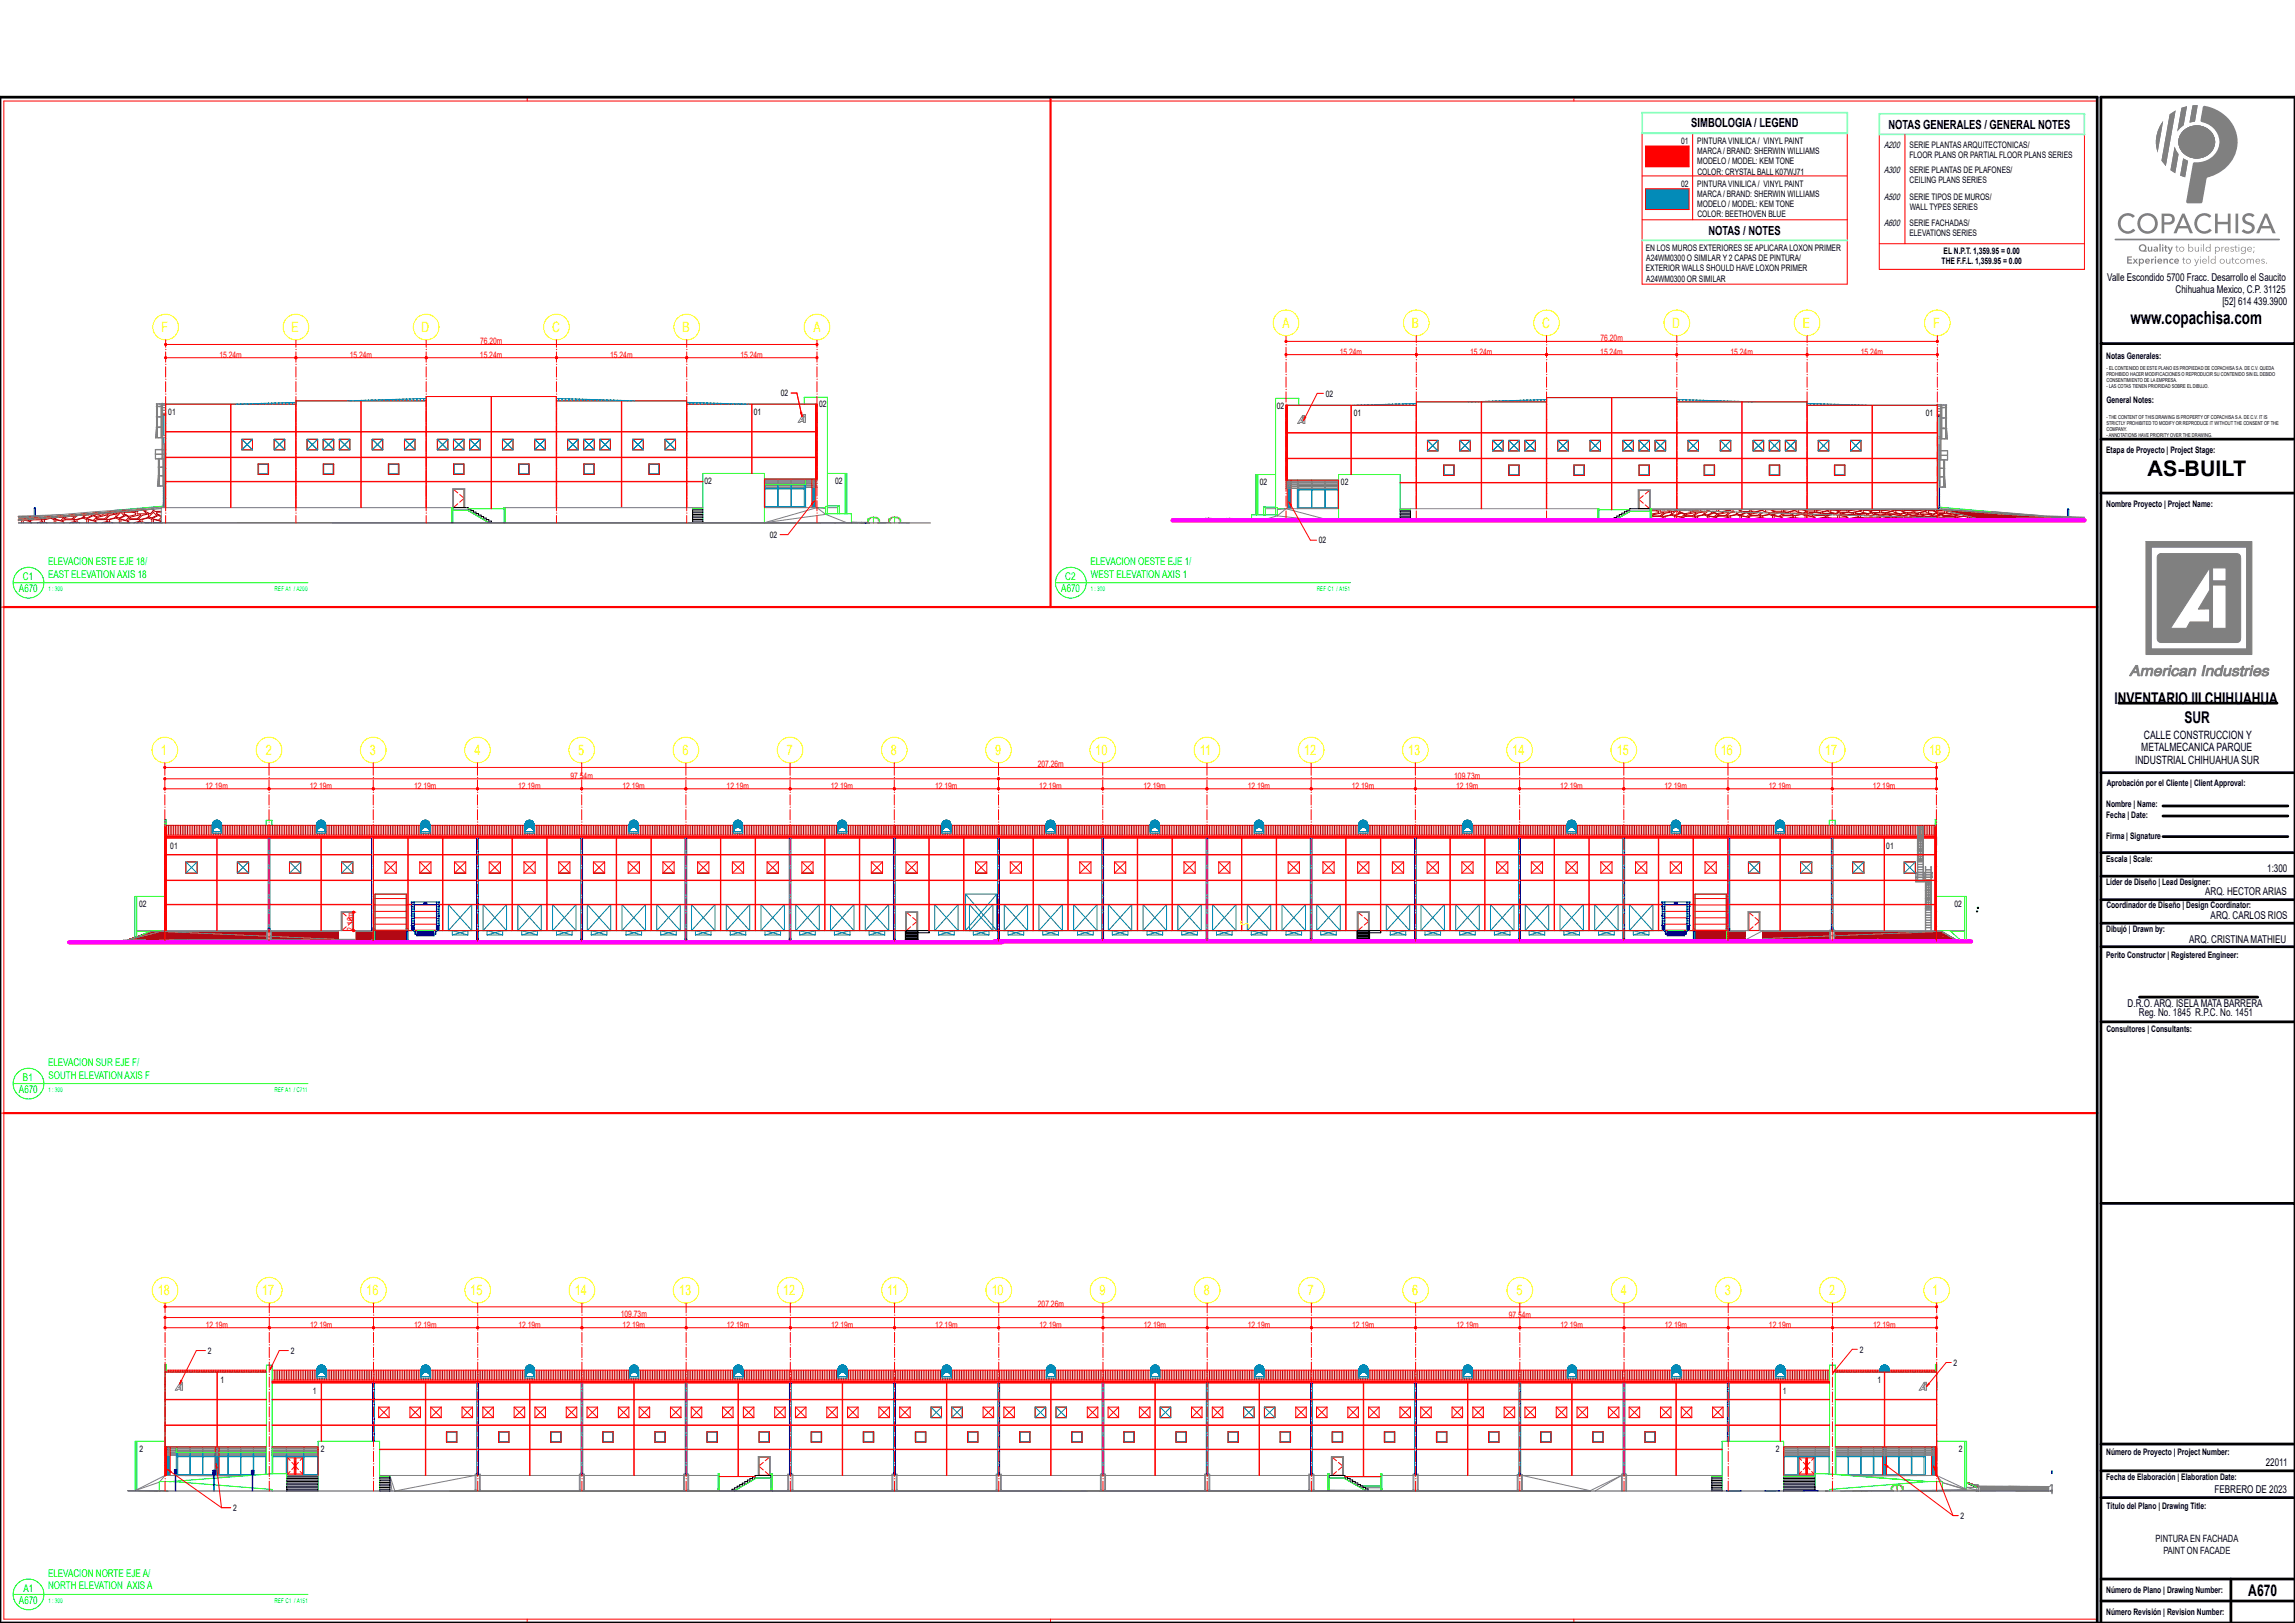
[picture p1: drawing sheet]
<svg xmlns="http://www.w3.org/2000/svg" width="420mm" height="297mm" viewBox="0 0 420 297" stroke-linecap="round" stroke-linejoin="round" font-family="sans-serif">
<defs><g id="words">
<text font-size="3.9" x="393" y="87.1">AS-BUILT</text>
<text font-size="3.3" x="389.9" y="59.4">www.copachisa.com</text>
<g font-size="3">
<text x="387" y="128.8">INVENTARIO III CHIHUAHUA</text>
<text x="399.8" y="132.2">SUR</text>
<text x="411.5" y="292">A670</text>
</g>
<g font-size="2.6" fill="#ff0">
<text x="234.7" y="60">A</text>
<text x="258.4" y="60">B</text>
<text x="282.2" y="60">C</text>
<text x="306" y="60">D</text>
<text x="329.9" y="60">E</text>
<text x="353.8" y="60">F</text>
<text x="29.6" y="60.8">F</text>
<text x="53.3" y="60.8">E</text>
<text x="77.1" y="60.8">D</text>
<text x="101" y="60.8">C</text>
<text x="124.9" y="60.8">B</text>
<text x="148.9" y="60.8">A</text>
<text x="29.4" y="138.2">1</text>
<text x="48.6" y="138.2">2</text>
<text x="67.7" y="138.2">3</text>
<text x="86.8" y="138.2">4</text>
<text x="105.8" y="138.2">5</text>
<text x="124.9" y="138.2">6</text>
<text x="144" y="138.2">7</text>
<text x="163.1" y="138.2">8</text>
<text x="182.1" y="138.2">9</text>
<text x="200.5" y="138.2">10</text>
<text x="219.6" y="138.2">11</text>
<text x="238.7" y="138.2">12</text>
<text x="257.7" y="138.2">13</text>
<text x="276.8" y="138.2">14</text>
<text x="295.9" y="138.2">15</text>
<text x="314.9" y="138.2">16</text>
<text x="334" y="138.2">17</text>
<text x="353.1" y="138.2">18</text>
<text x="28.9" y="237">18</text>
<text x="48" y="237">17</text>
<text x="67.1" y="237">16</text>
<text x="86.1" y="237">15</text>
<text x="105.2" y="237">14</text>
<text x="124.3" y="237">13</text>
<text x="143.3" y="237">12</text>
<text x="162.4" y="237">11</text>
<text x="181.5" y="237">10</text>
<text x="201.2" y="237">9</text>
<text x="220.3" y="237">8</text>
<text x="239.4" y="237">7</text>
<text x="258.5" y="237">6</text>
<text x="277.5" y="237">5</text>
<text x="296.6" y="237">4</text>
<text x="315.7" y="237">3</text>
<text x="334.8" y="237">2</text>
<text x="353.7" y="237">1</text>
</g>
<g font-size="2.3">
<text x="309.5" y="23.3">SIMBOLOGIA / LEGEND</text>
<text x="345.6" y="23.6">NOTAS GENERALES / GENERAL NOTES</text>
<text x="312.6" y="42.9">NOTAS / NOTES</text>
</g>
<g font-size="2.1">
<text x="391.9" y="137.5">METALMECANICA PARQUE</text>
<text x="392.4" y="135.2">CALLE CONSTRUCCION Y</text>
<text x="390.7" y="139.8">INDUSTRIAL CHIHUAHUA SUR</text>
</g>
<g font-size="2">
<text x="385.6" y="51.4">Valle Escondido 5700 Fracc. Desarrollo el Saucito</text>
<text x="398.1" y="53.6">Chihuahua Mexico, C.P. 31125</text>
<text x="406.7" y="55.9">[52] 614 439.3900</text>
<text x="414.9" y="159.5">1:300</text>
<text x="403.6" y="163.9">ARQ. HECTOR ARIAS</text>
<text x="400.7" y="172.5">ARQ. CRISTINA MATHIEU</text>
<text x="404.6" y="168.2">ARQ. CARLOS RIOS</text>
<text x="389.4" y="184.3">D.R.O. ARQ. ISELA MATA BARRERA</text>
<text x="391.4" y="186">Reg. No. 1845 R.P.C. No. 1451</text>
<text x="414.6" y="268.4">22011</text>
<text x="405.3" y="273.2">FEBRERO DE 2023</text>
</g>
<g font-size="2" fill="#0f0">
<text x="4.2" y="106.1">C1</text>
<text x="8.8" y="103.5">ELEVACION ESTE EJE 18/</text>
<text x="8.8" y="105.7">EAST ELEVATION AXIS 18</text>
<text x="195" y="106.1">C2</text>
<text x="199.6" y="103.5">ELEVACION OESTE EJE 1/</text>
<text x="199.7" y="105.7">WEST ELEVATION AXIS 1</text>
<text x="3.5" y="108.4">A670</text>
<text x="194.2" y="108.4">A670</text>
<text x="4.2" y="197.8">B1</text>
<text x="8.8" y="195.1">ELEVACION SUR EJE F/</text>
<text x="8.9" y="197.4">SOUTH ELEVATION AXIS F</text>
<text x="3.5" y="200">A670</text>
<text x="3.5" y="293.5">A670</text>
<text x="4.3" y="291.3">A1</text>
<text x="8.8" y="288.6">ELEVACION NORTE EJE A/</text>
<text x="8.8" y="290.8">NORTH ELEVATION AXIS A</text>
</g>
<g font-size="1.8">
<text x="394.5" y="282.3">PINTURA EN FACHADA</text>
<text x="395.9" y="284.3">PAINT ON FACADE</text>
</g>
<g font-size="1.7">
<text x="344.8" y="27">A200</text>
<text x="344.8" y="31.7">A300</text>
<text x="344.8" y="36.6">A500</text>
<text x="344.8" y="41.3">A600</text>
</g>
<g font-size="1.6">
<text x="307.6" y="26.4">01</text>
<text x="310.6" y="26.4">PINTURA VINILICA / VINYL PAINT</text>
<text x="310.6" y="28.2">MARCA / BRAND: SHERWIN WILLIAMS</text>
<text x="349.4" y="28.9">FLOOR PLANS OR PARTIAL FLOOR PLANS SERIES</text>
<text x="349.5" y="27">SERIE PLANTAS ARQUITECTONICAS/</text>
<text x="307.6" y="34.2">02</text>
<text x="310.6" y="34.2">PINTURA VINILICA / VINYL PAINT</text>
<text x="310.6" y="30.1">MODELO / MODEL: KEM TONE</text>
<text x="310.6" y="31.9">COLOR: CRYSTAL BALL K07WJ71</text>
<text x="349.5" y="33.5">CEILING PLANS SERIES</text>
<text x="349.5" y="31.7">SERIE PLANTAS DE PLAFONES/</text>
<text x="310.6" y="36">MARCA / BRAND: SHERWIN WILLIAMS</text>
<text x="310.6" y="37.9">MODELO / MODEL: KEM TONE</text>
<text x="310.6" y="39.8">COLOR: BEETHOVEN BLUE</text>
<text x="349.5" y="36.6">SERIE TIPOS DE MUROS/</text>
<text x="349.5" y="41.3">SERIE FACHADAS/</text>
<text x="349.5" y="38.5">WALL TYPES SERIES</text>
<text x="301.2" y="45.9">EN LOS MUROS EXTERIORES SE APLICARA LOXON PRIMER</text>
<text x="301.3" y="47.8">A24WM0300 O SIMILAR Y 2 CAPAS DE PINTURA/</text>
<text x="349.4" y="43.1">ELEVATIONS SERIES</text>
<text x="355.7" y="46.5">EL N.P.T. 1,359.95 = 0.00</text>
<text x="301.2" y="49.7">EXTERIOR WALLS SHOULD HAVE LOXON PRIMER</text>
<text x="301.3" y="51.5">A24WM0300 OR SIMILAR</text>
<text x="355.3" y="48.4">THE F.F.L. 1,359.95 = 0.00</text>
<text x="385.4" y="65.6">Notas Generales:</text>
<text x="30.8" y="76">01</text>
<text x="138" y="76">01</text>
<text x="142.9" y="72.5">02</text>
<text x="149.9" y="74.5">02</text>
<text x="233.7" y="74.9">02</text>
<text x="242.6" y="72.6">02</text>
<text x="247.8" y="76.1">01</text>
<text x="352.4" y="76.1">01</text>
<text x="385.5" y="73.7">General Notes:</text>
<text x="385.4" y="82.8">Etapa de Proyecto | Project Stage:</text>
<text x="128.9" y="88.6">02</text>
<text x="152.8" y="88.6">02</text>
<text x="230.5" y="88.8">02</text>
<text x="245.4" y="88.7">02</text>
<text x="385.4" y="92.8">Nombre Proyecto | Project Name:</text>
<text x="140.9" y="98.4">02</text>
<text x="241.4" y="99.4">02</text>
<text x="385.5" y="143.9">Aprobación por el Cliente | Client Approval:</text>
<text x="385.4" y="147.7">Nombre | Name:</text>
<text x="385.4" y="149.7">Fecha | Date:</text>
<text x="31.2" y="155.3">01</text>
<text x="345.2" y="155.3">01</text>
<text x="385.4" y="153.5">Firma | Signature</text>
<text x="385.4" y="162">Líder de Diseño | Lead Designer:</text>
<text x="385.4" y="157.7">Escala | Scale:</text>
<text x="25.4" y="166">02</text>
<text x="357.7" y="166">02</text>
<text x="385.5" y="166.2">Coordinador de Diseño | Design Coordinator:</text>
<text x="385.4" y="170.5">Dibujó | Drawn by:</text>
<text x="385.4" y="175.3">Perito Constructor | Registered Engineer:</text>
<text x="385.5" y="188.9">Consultores | Consultants:</text>
<text x="38" y="247.7">2</text>
<text x="53.2" y="247.7">2</text>
<text x="340.3" y="247.5">2</text>
<text x="357.5" y="249.9">2</text>
<text x="40.4" y="253">1</text>
<text x="57.3" y="255.1">1</text>
<text x="326.3" y="255">1</text>
<text x="343.6" y="253">1</text>
<text x="25.5" y="265.7">2</text>
<text x="58.7" y="265.7">2</text>
<text x="325" y="265.7">2</text>
<text x="358.4" y="265.7">2</text>
<text x="385.4" y="266.2">Número de Proyecto | Project Number:</text>
<text x="385.4" y="270.9">Fecha de Elaboración | Elaboration Date:</text>
<text x="42.6" y="276.5">2</text>
<text x="358.8" y="277.9">2</text>
<text x="385.5" y="276.2">Título del Plano | Drawing Title:</text>
<text x="385.4" y="291.5">Número de Plano | Drawing Number:</text>
<text x="385.4" y="295.6">Número Revisión | Revision Number:</text>
</g>
<g font-size="1.6" fill="#f00">
<text x="40.2" y="65.4">15.24m</text>
<text x="64" y="65.4">15.24m</text>
<text x="87.8" y="65.4">15.24m</text>
<text x="87.9" y="63">76.20m</text>
<text x="111.7" y="65.4">15.24m</text>
<text x="135.5" y="65.4">15.24m</text>
<text x="245.2" y="64.9">15.24m</text>
<text x="269" y="64.9">15.24m</text>
<text x="292.9" y="64.9">15.24m</text>
<text x="292.9" y="62.4">76.20m</text>
<text x="316.7" y="64.9">15.24m</text>
<text x="340.5" y="64.9">15.24m</text>
<text x="104.4" y="142.5">97.54m</text>
<text x="189.9" y="140.4">207.26m</text>
<text x="266.1" y="142.5">109.73m</text>
<text x="37.6" y="144.3">12.19m</text>
<text x="56.7" y="144.3">12.19m</text>
<text x="75.8" y="144.3">12.19m</text>
<text x="94.8" y="144.3">12.19m</text>
<text x="113.9" y="144.3">12.19m</text>
<text x="133" y="144.3">12.19m</text>
<text x="152.1" y="144.3">12.19m</text>
<text x="171.1" y="144.3">12.19m</text>
<text x="190.2" y="144.3">12.19m</text>
<text x="209.3" y="144.3">12.19m</text>
<text x="228.3" y="144.3">12.19m</text>
<text x="247.4" y="144.3">12.19m</text>
<text x="266.5" y="144.3">12.19m</text>
<text x="285.6" y="144.3">12.19m</text>
<text x="304.6" y="144.3">12.19m</text>
<text x="323.7" y="144.3">12.19m</text>
<text x="342.8" y="144.3">12.19m</text>
<text x="64.7" y="170.3" transform="rotate(-90 64.7 170.3)">2.16m</text>
<text x="189.9" y="239.1">207.26m</text>
<text x="37.7" y="242.9">12.19m</text>
<text x="56.7" y="242.9">12.19m</text>
<text x="75.8" y="242.9">12.19m</text>
<text x="94.9" y="242.9">12.19m</text>
<text x="113.6" y="241.1">109.73m</text>
<text x="114" y="242.9">12.19m</text>
<text x="133" y="242.9">12.19m</text>
<text x="152.1" y="242.9">12.19m</text>
<text x="171.2" y="242.9">12.19m</text>
<text x="190.2" y="242.9">12.19m</text>
<text x="209.3" y="242.9">12.19m</text>
<text x="228.4" y="242.9">12.19m</text>
<text x="247.5" y="242.9">12.19m</text>
<text x="266.5" y="242.9">12.19m</text>
<text x="276.1" y="241.1">97.54m</text>
<text x="285.6" y="242.9">12.19m</text>
<text x="304.7" y="242.9">12.19m</text>
<text x="323.7" y="242.9">12.19m</text>
<text x="342.8" y="242.9">12.19m</text>
</g>
<g font-size="1.2" fill="#0f0">
<text x="8.8" y="108.2">1 : 300</text>
<text x="50.3" y="108.2">REF A1 / A200</text>
<text x="199.6" y="108.2">1 : 300</text>
<text x="241" y="108.2">REF C1 / A151</text>
<text x="8.8" y="199.9">1 : 300</text>
<text x="50.2" y="199.9">REF A1 / C711</text>
<text x="8.8" y="293.3">1 : 300</text>
<text x="50.2" y="293.3">REF C1 / A151</text>
</g>
<g font-size="1">
<text x="385.5" y="68.8">PROHIBIDO HACER MODIFICACIONES O REPRODUCIR SU CONTENIDO SIN EL DEBIDO</text>
<text x="385.5" y="69.9">CONSENTIMIENTO DE LA EMPRESA.</text>
<text x="385.5" y="67.6">- EL CONTENIDO DE ESTE PLANO ES PROPIEDAD DE COPACHISA S.A. DE C.V. QUEDA</text>
<text x="385.5" y="71">- LAS COTAS TIENEN PRIORIDAD SOBRE EL DIBUJO.</text>
<text x="385.5" y="77.8">STRICTLY PROHIBITED TO MODIFY OR REPRODUCE IT WITHOUT THE CONSENT OF THE</text>
<text x="385.5" y="76.7">- THE CONTENT OF THIS DRAWING IS PROPERTY OF COPACHISA S.A. DE C.V. IT IS</text>
<text x="385.5" y="78.9">COMPANY.</text>
<text x="385.5" y="80">- ANNOTATIONS HAVE PRIORITY OVER THE DRAWING.</text>
</g>
</g></defs>
<g fill="#006edd">
<path d="M353.8 266.3v3.7h.4v-3.7zM353.8 265.9v.3h.4v-.3zM353.8 265.5v.4h.4v-.4zM353.8 265.2v.3h.4v-.3zM353.8 264.8v.3h.4v-.3z" fill-rule="evenodd"/>
<path d="M353.5 266.3v3.7h.3v-3.7zM353.5 265.9v.3h.3v-.3zM353.5 265.5v.4h.3v-.4zM353.5 265.2v.3h.3v-.3zM353.5 264.8v.3h.3v-.3z" fill-rule="evenodd"/>
<path d="M344.9 266.3v3.7h.3v-3.7zM344.9 265.9v.3h.3v-.3zM345.2 265.9v.3zM345.2 265.5v.4zM344.9 265.5v.4h.3v-.4zM344.9 265.2v.3h.3v-.3zM345.2 265.2v.3zM344.9 264.8v.3h.3v-.3zM345.2 264.8v.3z" fill-rule="evenodd"/>
<path d="M344.5 266.3v3.7h.4v-3.7zM344.5 265.9v.3h.4v-.3zM344.5 265.5v.4h.4v-.4zM344.5 265.2v.3h.4v-.3zM344.5 264.8v.3h.4v-.3z" fill-rule="evenodd"/>
<path d="M39.7 266.3v3.7h.4v-3.7zM39.7 265.9v.3h.4v-.3zM39.7 265.5v.4h.4v-.4zM39.7 265.2v.3h.4v-.3zM39.7 264.8v.3h.4v-.3z" fill-rule="evenodd"/>
<path d="M39.4 266.3v3.7h.3v-3.7zM39.4 265.9v.3h.3v-.3zM39.4 265.9v.3zM39.4 265.5v.4h.3v-.4zM39.4 265.5v.4zM39.4 265.2l.1 .3h.2v-.3zM39.4 265.2v.3zM39.4 264.8l.1 .3h.2v-.3zM39.4 264.8v.3z" fill-rule="evenodd"/>
<path d="M30.8 266.3v3.7h.3v-3.7zM30.8 265.9v.3h.3v-.3zM30.8 265.5v.4h.3v-.4zM30.8 265.2v.3h.3v-.3zM30.8 264.8v.3h.3v-.3z" fill-rule="evenodd"/>
<path d="M30.4 266.3v3.7h.4v-3.7zM30.4 265.9v.3h.4v-.3zM30.4 265.5v.4h.4v-.4zM30.4 265.2v.3h.4v-.3zM30.4 264.8v.3h.4v-.3z" fill-rule="evenodd"/>
</g>
<g fill="none" stroke="#0d0" stroke-width=".18">
<path d="M30.2 251.1h18.5M30.2 250.5h.2M30.4 251.1v-1.4h-.2v20.3M170.4 257.5h1.9v1.9h-1.9zM174.2 257.5h1.9v1.9h-1.9zM189.4 257.5h2v1.9h-2zM193.3 257.5h1.9v1.9h-1.9zM212.3 257.5h2v1.9h-2zM227.6 257.5h1.9v1.9h-1.9zM231.4 257.5h1.9v1.9h-1.9zM335.9 251.1h18.5M354.2 251.1v-1.4h.2v20.3"/>
<path d="M354.2 250.5h.2M25 263.7v8.9M30.2 264.8h18.5M30.2 263.7h-5.5v9.1M31.8 271.1h.1M31.8 271.1h-2.6v1.7M31.8 271.1h.3M32.1 271.1h-.3M32.2 271.2l6.9 .5M32.2 265.5v.3h7.2M32.2 264.8v.3M32.2 265.2v.3"/>
<path d="M39.1 270.5l-6.9 .5M39.2 271.7l7 .6M40.1 265.8h8.6M46.2 270l-7 .5M46.2 272.3l3.6 .3v.3M46.3 270l3.5-.3h2.7v2.3M49.8 264.8h8.4M49.8 269.7v-19.9h-1.1v20M49.8 265.8h8.4M52.5 270.2h5.7M58.2 272.9v-9.2h11.3v9.2M69.5 270.2h1.9v.1"/>
<path d="M81.7 262h1.9v1.9h-1.9zM91.2 262h1.9v1.9h-1.9zM100.8 262h1.9v1.9h-1.9zM110.3 262h1.9v1.9h-1.9zM119.8 262h2v1.9h-2zM129.4 262h1.9v1.9h-1.9zM131.4 272.8v-3.1h.2v3.1M131.4 272.5h.2M131.6 270.2h6.6M134 272.8h.4l4-2.3h2.7v2.3M138.2 270.6h.1M138.9 262h1.9v1.9h-1.9z"/>
<path d="M141.1 270v-.3h.2v3.1M141.1 272.5h.2M148.4 262h2v1.9h-2zM158 262h1.9v1.9h-1.9zM167.5 262h1.9v1.9h-1.9zM177.1 262h1.9v1.9h-1.9zM186.6 262h1.9v1.9h-1.9zM196.1 262h1.9v1.9h-1.9zM205.7 262h1.9v1.9h-1.9zM215.2 262h1.9v1.9h-1.9zM224.7 262h1.9v1.9h-1.9zM234.3 262h1.9v1.9h-1.9z"/>
<path d="M243 272.4h.2M243.2 270v-.3h-.2v3.1M243.8 262h1.9v1.9h-1.9zM246.1 270.2h6.6M248.4 271.9h.1M249 271.9h3.7M249.9 272.7l-4-2.2h-2.7v2.3M252.7 272.4h.2M252.9 272.8v-3.1h-.2v3.1M253.3 262h1.9v1.9h-1.9zM262.9 262h1.9v1.9h-1.9zM272.4 262h1.9v1.9h-1.9z"/>
<path d="M281.9 262h2v1.9h-2zM291.5 262h1.9v1.9h-1.9zM301 262h1.9v1.9h-1.9zM315.2 272.8v-9.1h11.2v9.1M315.2 270.2h-1.9v.1M326.4 270.2h5.8M326.4 264.8h8.4M326.4 265.8h8.4M334.8 269.7v-19.9h1.1v20M335.9 264.8h18.5M335.9 265.8h8.6M335.9 269.8l16.9 1.3"/>
<path d="M352.4 264.8v.3M352.4 265.2v.3M352.4 265.5v.3h-7.2M352.8 271.1l-18 1.5v.2M352.8 271.1h2.7v1.6M352.8 271.1l-18.7-1.4h-1.9v2.3M354.4 263.7h5.5v8.9M359.6 263.7v8.7M359.9 271.3l1.9 .9"/>
</g>
<g fill="none" stroke="#b80000" stroke-width=".18">
<path d="M30.5 250.7v.4M30.8 250.7v.4M31.1 250.7v.4M31.5 250.7v.4M31.8 250.7v.4M32.1 250.7v.4M32.4 250.7v.4M32.7 250.7v.4M33 250.7v.4M33.4 250.7v.4M33.7 250.7v.4M34 250.7v.4"/>
<path d="M34.3 250.7v.4M34.6 250.7v.4M35 250.7v.4M35.3 250.7v.4M35.6 250.7v.4M35.9 250.7v.4M36.2 250.7v.4M36.5 250.7v.4M36.9 250.7v.4M37.2 250.7v.4M37.5 250.7v.4M37.8 250.7v.4"/>
<path d="M38.1 250.7v.4M38.4 250.7v.4M38.8 250.7v.4M39.1 250.7v.4M39.4 250.7v.4M39.7 250.7v.4M40 250.7v.4M40.4 250.7v.4M40.7 250.7v.4M41 250.7v.4M41.3 250.7v.4M41.6 250.7v.4"/>
<path d="M41.9 250.7v.4M42.3 250.7v.4M42.6 250.7v.4M42.9 250.7v.4M43.2 250.7v.4M43.5 250.7v.4M43.8 250.7v.4M44.2 250.7v.4M44.5 250.7v.4M44.8 250.7v.4M45.1 250.7v.4M45.4 250.7v.4"/>
<path d="M45.8 250.7v.4M46.1 250.7v.4M46.4 250.7v.4M46.7 250.7v.4M47 250.7v.4M47.3 250.7v.4M47.7 250.7v.4M48 250.7v.4M48.3 250.7v.4M48.6 250.7v.4M49.9 250.7v1.8M50.2 250.7v1.8"/>
<path d="M50.5 250.7v1.8M50.8 250.7v1.8M51.1 250.7v1.8M51.5 250.7v1.8M51.8 250.7v1.8M52.1 250.7v1.8M52.4 250.7v1.8M52.7 250.7v1.8M53.1 250.7v1.8M53.4 250.7v1.8M53.7 250.7v1.8M54 250.7v1.8"/>
<path d="M54.3 250.7v1.8M54.6 250.7v1.8M55 250.7v1.8M55.3 250.7v1.8M55.6 250.7v1.8M55.9 250.7v1.8M56.2 250.7v1.8M56.5 250.7v1.8M56.9 250.7v1.8M57.2 250.7v1.8M57.5 250.7v1.8M57.8 250.7v1.8"/>
<path d="M58.1 252.2v.3M58.5 252.2v.3M58.8 252.2v.3M59.1 252.2v.3M59.4 252.2v.3M59.7 250.7v1.8M60 250.7v1.8M60.4 250.7v1.8M60.7 250.7v1.8M61 250.7v1.8M61.3 250.7v1.8M61.6 250.7v1.8"/>
<path d="M61.9 250.7v1.8M62.3 250.7v1.8M62.6 250.7v1.8M62.9 250.7v1.8M63.2 250.7v1.8M63.5 250.7v1.8M63.9 250.7v1.8M64.2 250.7v1.8M64.5 250.7v1.8M64.8 250.7v1.8M65.1 250.7v1.8M65.4 250.7v1.8"/>
<path d="M65.8 250.7v1.8M66.1 250.7v1.8M66.4 250.7v1.8M66.7 250.7v1.8M67 250.7v1.8M67.3 250.7v1.8M67.7 250.7v1.8M68 250.7v1.8M68.3 250.7v1.8M68.6 250.7v1.8M68.9 250.7v1.8M69.2 250.7v1.8"/>
<path d="M69.6 250.7v1.8M69.9 250.7v1.8M70.2 250.7v1.8M70.5 250.7v1.8M70.8 250.7v1.8M71.2 250.7v1.8M71.5 250.7v1.8M71.8 250.7v1.8M72.1 250.7v1.8M72.4 250.7v1.8M72.7 250.7v1.8M73.1 250.7v1.8"/>
<path d="M73.4 250.7v1.8M73.7 250.7v1.8M74 250.7v1.8M74.3 250.7v1.8M74.6 250.7v1.8M75 250.7v1.8M75.3 250.7v1.8M75.6 250.7v1.8M75.9 250.7v1.8M76.2 250.7v1.8M76.6 250.7v1.8M76.9 250.7v1.8"/>
<path d="M77.2 252.2v.3M77.5 252.2v.3M77.8 252.2v.3M78.1 252.2v.3M78.5 252.2v.3M78.8 250.7v1.8M79.1 250.7v1.8M79.4 250.7v1.8M79.7 250.7v1.8M80 250.7v1.8M80.4 250.7v1.8M80.7 250.7v1.8"/>
<path d="M81 250.7v1.8M81.3 250.7v1.8M81.6 250.7v1.8M82 250.7v1.8M82.3 250.7v1.8M82.6 250.7v1.8M82.9 250.7v1.8M83.2 250.7v1.8M83.5 250.7v1.8M83.9 250.7v1.8M84.2 250.7v1.8M84.5 250.7v1.8"/>
<path d="M84.8 250.7v1.8M85.1 250.7v1.8M85.4 250.7v1.8M85.8 250.7v1.8M86.1 250.7v1.8M86.4 250.7v1.8M86.7 250.7v1.8M87 250.7v1.8M87.3 250.7v1.8M87.7 250.7v1.8M88 250.7v1.8M88.3 250.7v1.8"/>
<path d="M88.6 250.7v1.8M88.9 250.7v1.8M89.3 250.7v1.8M89.6 250.7v1.8M89.9 250.7v1.8M90.2 250.7v1.8M90.5 250.7v1.8M90.8 250.7v1.8M91.2 250.7v1.8M91.5 250.7v1.8M91.8 250.7v1.8M92.1 250.7v1.8"/>
<path d="M92.4 250.7v1.8M92.7 250.7v1.8M93.1 250.7v1.8M93.4 250.7v1.8M93.7 250.7v1.8M94 250.7v1.8M94.3 250.7v1.8M94.7 250.7v1.8M95 250.7v1.8M95.3 250.7v1.8M95.6 250.7v1.8M95.9 250.7v1.8"/>
<path d="M96.2 252.2v.3M96.6 252.2v.3M96.9 252.2v.3M97.2 252.2v.3M97.5 252.2v.3M97.8 252.2v.3M98.1 250.7v1.8M98.5 250.7v1.8M98.8 250.7v1.8M99.1 250.7v1.8M99.4 250.7v1.8M99.7 250.7v1.8"/>
<path d="M100.1 250.7v1.8M100.4 250.7v1.8M100.7 250.7v1.8M101 250.7v1.8M101.3 250.7v1.8M101.6 250.7v1.8M102 250.7v1.8M102.3 250.7v1.8M102.6 250.7v1.8M102.9 250.7v1.8M103.2 250.7v1.8M103.5 250.7v1.8"/>
<path d="M103.9 250.7v1.8M104.2 250.7v1.8M104.5 250.7v1.8M104.8 250.7v1.8M105.1 250.7v1.8M105.4 250.7v1.8M105.8 250.7v1.8M106.1 250.7v1.8M106.4 250.7v1.8M106.7 250.7v1.8M107 250.7v1.8M107.4 250.7v1.8"/>
<path d="M107.7 250.7v1.8M108 250.7v1.8M108.3 250.7v1.8M108.6 250.7v1.8M108.9 250.7v1.8M109.3 250.7v1.8M109.6 250.7v1.8M109.9 250.7v1.8M110.2 250.7v1.8M110.5 250.7v1.8M110.8 250.7v1.8M111.2 250.7v1.8"/>
<path d="M111.5 250.7v1.8M111.8 250.7v1.8M112.1 250.7v1.8M112.4 250.7v1.8M112.8 250.7v1.8M113.1 250.7v1.8M113.4 250.7v1.8M113.7 250.7v1.8M114 250.7v1.8M114.3 250.7v1.8M114.7 250.7v1.8M115 250.7v1.8"/>
<path d="M115.3 252.2v.3M115.6 252.2v.3M115.9 252.2v.3M116.2 252.2v.3M116.6 252.2v.3M116.9 252.2v.3M117.2 250.7v1.8M117.5 250.7v1.8M117.8 250.7v1.8M118.1 250.7v1.8M118.5 250.7v1.8M118.8 250.7v1.8"/>
<path d="M119.1 250.7v1.8M119.4 250.7v1.8M119.7 250.7v1.8M120.1 250.7v1.8M120.4 250.7v1.8M120.7 250.7v1.8M121 250.7v1.8M121.3 250.7v1.8M121.6 250.7v1.8M122 250.7v1.8M122.3 250.7v1.8M122.6 250.7v1.8"/>
<path d="M122.9 250.7v1.8M123.2 250.7v1.8M123.5 250.7v1.8M123.9 250.7v1.8M124.2 250.7v1.8M124.5 250.7v1.8M124.8 250.7v1.8M125.1 250.7v1.8M125.5 250.7v1.8M125.8 250.7v1.8M126.1 250.7v1.8M126.4 250.7v1.8"/>
<path d="M126.7 250.7v1.8M127 250.7v1.8M127.4 250.7v1.8M127.7 250.7v1.8M128 250.7v1.8M128.3 250.7v1.8M128.6 250.7v1.8M128.9 250.7v1.8M129.3 250.7v1.8M129.6 250.7v1.8M129.9 250.7v1.8M130.2 250.7v1.8"/>
<path d="M130.5 250.7v1.8M130.9 250.7v1.8M131.2 250.7v1.8M131.5 250.7v1.8M131.8 250.7v1.8M132.1 250.7v1.8M132.4 250.7v1.8M132.8 250.7v1.8M133.1 250.7v1.8M133.4 250.7v1.8M133.7 250.7v1.8M134 250.7v1.8"/>
<path d="M134.3 252.2v.3M134.7 252.2v.3M135 252.2v.3M135.3 252.2v.3M135.6 252.2v.3M135.9 252.2v.3M136.2 250.7v1.8M136.6 250.7v1.8M136.9 250.7v1.8M137.2 250.7v1.8M137.5 250.7v1.8M137.8 250.7v1.8"/>
<path d="M138.2 250.7v1.8M138.5 250.7v1.8M138.8 250.7v1.8M139.1 250.7v1.8M139.4 250.7v1.8M139.7 250.7v1.8M140.1 250.7v1.8M140.4 250.7v1.8M140.7 250.7v1.8M141 250.7v1.8M141.3 250.7v1.8M141.6 250.7v1.8"/>
<path d="M142 250.7v1.8M142.3 250.7v1.8M142.6 250.7v1.8M142.9 250.7v1.8M143.2 250.7v1.8M143.6 250.7v1.8M143.9 250.7v1.8M144.2 250.7v1.8M144.5 250.7v1.8M144.8 250.7v1.8M145.1 250.7v1.8M145.5 250.7v1.8"/>
<path d="M145.8 250.7v1.8M146.1 250.7v1.8M146.4 250.7v1.8M146.7 250.7v1.8M147 250.7v1.8M147.4 250.7v1.8M147.7 250.7v1.8M148 250.7v1.8M148.3 250.7v1.8M148.6 250.7v1.8M149 250.7v1.8M149.3 250.7v1.8"/>
<path d="M149.6 250.7v1.8M149.9 250.7v1.8M150.2 250.7v1.8M150.5 250.7v1.8M150.9 250.7v1.8M151.2 250.7v1.8M151.5 250.7v1.8M151.8 250.7v1.8M152.1 250.7v1.8M152.4 250.7v1.8M152.8 250.7v1.8M153.1 250.7v1.8"/>
<path d="M153.4 252.2v.3M153.7 252.2v.3M154 252.2v.3M154.3 252.2v.3M154.7 252.2v.3M155 252.2v.3M155.3 250.7v1.8M155.6 250.7v1.8M155.9 250.7v1.8M156.3 250.7v1.8M156.6 250.7v1.8M156.9 250.7v1.8"/>
<path d="M157.2 250.7v1.8M157.5 250.7v1.8M157.8 250.7v1.8M158.2 250.7v1.8M158.5 250.7v1.8M158.8 250.7v1.8M159.1 250.7v1.8M159.4 250.7v1.8M159.7 250.7v1.8M160.1 250.7v1.8M160.4 250.7v1.8M160.7 250.7v1.8"/>
<path d="M161 250.7v1.8M161.3 250.7v1.8M161.7 250.7v1.8M162 250.7v1.8M162.3 250.7v1.8M162.6 250.7v1.8M162.9 250.7v1.8M163.2 250.7v1.8M163.6 250.7v1.8M163.9 250.7v1.8M164.2 250.7v1.8M164.5 250.7v1.8"/>
<path d="M164.8 250.7v1.8M165.1 250.7v1.8M165.5 250.7v1.8M165.8 250.7v1.8M166.1 250.7v1.8M166.4 250.7v1.8M166.7 250.7v1.8M167.1 250.7v1.8M167.4 250.7v1.8M167.7 250.7v1.8M168 250.7v1.8M168.3 250.7v1.8"/>
<path d="M168.6 250.7v1.8M169 250.7v1.8M169.3 250.7v1.8M169.6 250.7v1.8M169.9 250.7v1.8M170.2 250.7v1.8M170.5 250.7v1.8M170.9 250.7v1.8M171.2 250.7v1.8M171.5 250.7v1.8M171.8 250.7v1.8M172.1 250.7v1.8"/>
<path d="M172.4 252.2v.3M172.8 252.2v.3M173.1 252.2v.3M173.4 252.2v.3M173.7 252.2v.3M174 252.2v.3M174.4 250.7v1.8M174.7 250.7v1.8M175 250.7v1.8M175.3 250.7v1.8M175.6 250.7v1.8M175.9 250.7v1.8"/>
<path d="M176.3 250.7v1.8M176.6 250.7v1.8M176.9 250.7v1.8M177.2 250.7v1.8M177.5 250.7v1.8M177.8 250.7v1.8M178.2 250.7v1.8M178.5 250.7v1.8M178.8 250.7v1.8M179.1 250.7v1.8M179.4 250.7v1.8M179.8 250.7v1.8"/>
<path d="M180.1 250.7v1.8M180.4 250.7v1.8M180.7 250.7v1.8M181 250.7v1.8M181.3 250.7v1.8M181.7 250.7v1.8M182 250.7v1.8M182.3 250.7v1.8M182.6 250.7v1.8M182.9 250.7v1.8M183.2 250.7v1.8M183.6 250.7v1.8"/>
<path d="M183.9 250.7v1.8M184.2 250.7v1.8M184.5 250.7v1.8M184.8 250.7v1.8M185.2 250.7v1.8M185.5 250.7v1.8M185.8 250.7v1.8M186.1 250.7v1.8M186.4 250.7v1.8M186.7 250.7v1.8M187.1 250.7v1.8M187.4 250.7v1.8"/>
<path d="M187.7 250.7v1.8M188 250.7v1.8M188.3 250.7v1.8M188.6 250.7v1.8M189 250.7v1.8M189.3 250.7v1.8M189.6 250.7v1.8M189.9 250.7v1.8M190.2 250.7v1.8M190.5 250.7v1.8M190.9 250.7v1.8M191.2 250.7v1.8"/>
<path d="M191.5 252.2v.3M191.8 252.2v.3M192.1 252.2v.3M192.5 252.2v.3M192.8 252.2v.3M193.1 252.2v.3M193.4 250.7v1.8M193.7 250.7v1.8M194 250.7v1.8M194.4 250.7v1.8M194.7 250.7v1.8M195 250.7v1.8"/>
<path d="M195.3 250.7v1.8M195.6 250.7v1.8M195.9 250.7v1.8M196.3 250.7v1.8M196.6 250.7v1.8M196.9 250.7v1.8M197.2 250.7v1.8M197.5 250.7v1.8M197.9 250.7v1.8M198.2 250.7v1.8M198.5 250.7v1.8M198.8 250.7v1.8"/>
<path d="M199.1 250.7v1.8M199.4 250.7v1.8M199.8 250.7v1.8M200.1 250.7v1.8M200.4 250.7v1.8M200.7 250.7v1.8M201 250.7v1.8M201.3 250.7v1.8M201.7 250.7v1.8M202 250.7v1.8M202.3 250.7v1.8M202.6 250.7v1.8"/>
<path d="M202.9 250.7v1.8M203.3 250.7v1.8M203.6 250.7v1.8M203.9 250.7v1.8M204.2 250.7v1.8M204.5 250.7v1.8M204.8 250.7v1.8M205.2 250.7v1.8M205.5 250.7v1.8M205.8 250.7v1.8M206.1 250.7v1.8M206.4 250.7v1.8"/>
<path d="M206.7 250.7v1.8M207.1 250.7v1.8M207.4 250.7v1.8M207.7 250.7v1.8M208 250.7v1.8M208.3 250.7v1.8M208.6 250.7v1.8M209 250.7v1.8M209.3 250.7v1.8M209.6 250.7v1.8M209.9 250.7v1.8M210.2 250.7v1.8"/>
<path d="M210.6 252.2v.3M210.9 252.2v.3M211.2 252.2v.3M211.5 252.2v.3M211.8 252.2v.3M212.1 252.2v.3M212.5 250.7v1.8M212.8 250.7v1.8M213.1 250.7v1.8M213.4 250.7v1.8M213.7 250.7v1.8M214 250.7v1.8"/>
<path d="M214.4 250.7v1.8M214.7 250.7v1.8M215 250.7v1.8M215.3 250.7v1.8M215.6 250.7v1.8M216 250.7v1.8M216.3 250.7v1.8M216.6 250.7v1.8M216.9 250.7v1.8M217.2 250.7v1.8M217.5 250.7v1.8M217.9 250.7v1.8"/>
<path d="M218.2 250.7v1.8M218.5 250.7v1.8M218.8 250.7v1.8M219.1 250.7v1.8M219.4 250.7v1.8M219.8 250.7v1.8M220.1 250.7v1.8M220.4 250.7v1.8M220.7 250.7v1.8M221 250.7v1.8M221.4 250.7v1.8M221.7 250.7v1.8"/>
<path d="M222 250.7v1.8M222.3 250.7v1.8M222.6 250.7v1.8M222.9 250.7v1.8M223.3 250.7v1.8M223.6 250.7v1.8M223.9 250.7v1.8M224.2 250.7v1.8M224.5 250.7v1.8M224.8 250.7v1.8M225.2 250.7v1.8M225.5 250.7v1.8"/>
<path d="M225.8 250.7v1.8M226.1 250.7v1.8M226.4 250.7v1.8M226.7 250.7v1.8M227.1 250.7v1.8M227.4 250.7v1.8M227.7 250.7v1.8M228 250.7v1.8M228.3 250.7v1.8M228.7 250.7v1.8M229 250.7v1.8M229.3 250.7v1.8"/>
<path d="M229.6 250.7v1.8M229.9 252.2v.3M230.2 252.2v.3M230.6 252.2v.3M230.9 252.2v.3M231.2 252.2v.3M231.5 250.7v1.8M231.8 250.7v1.8M232.1 250.7v1.8M232.5 250.7v1.8M232.8 250.7v1.8M233.1 250.7v1.8"/>
<path d="M233.4 250.7v1.8M233.7 250.7v1.8M234.1 250.7v1.8M234.4 250.7v1.8M234.7 250.7v1.8M235 250.7v1.8M235.3 250.7v1.8M235.6 250.7v1.8M236 250.7v1.8M236.3 250.7v1.8M236.6 250.7v1.8M236.9 250.7v1.8"/>
<path d="M237.2 250.7v1.8M237.5 250.7v1.8M237.9 250.7v1.8M238.2 250.7v1.8M238.5 250.7v1.8M238.8 250.7v1.8M239.1 250.7v1.8M239.5 250.7v1.8M239.8 250.7v1.8M240.1 250.7v1.8M240.4 250.7v1.8M240.7 250.7v1.8"/>
<path d="M241 250.7v1.8M241.4 250.7v1.8M241.7 250.7v1.8M242 250.7v1.8M242.3 250.7v1.8M242.6 250.7v1.8M242.9 250.7v1.8M243.3 250.7v1.8M243.6 250.7v1.8M243.9 250.7v1.8M244.2 250.7v1.8M244.5 250.7v1.8"/>
<path d="M244.8 250.7v1.8M245.2 250.7v1.8M245.5 250.7v1.8M245.8 250.7v1.8M246.1 250.7v1.8M246.4 250.7v1.8M246.8 250.7v1.8M247.1 250.7v1.8M247.4 250.7v1.8M247.7 250.7v1.8M248 250.7v1.8M248.3 250.7v1.8"/>
<path d="M248.7 250.7v1.8M249 252.2v.3M249.3 252.2v.3M249.6 252.2v.3M249.9 252.2v.3M250.2 252.2v.3M250.6 250.7v1.8M250.9 250.7v1.8M251.2 250.7v1.8M251.5 250.7v1.8M251.8 250.7v1.8M252.2 250.7v1.8"/>
<path d="M252.5 250.7v1.8M252.8 250.7v1.8M253.1 250.7v1.8M253.4 250.7v1.8M253.7 250.7v1.8M254.1 250.7v1.8M254.4 250.7v1.8M254.7 250.7v1.8M255 250.7v1.8M255.3 250.7v1.8M255.6 250.7v1.8M256 250.7v1.8"/>
<path d="M256.3 250.7v1.8M256.6 250.7v1.8M256.9 250.7v1.8M257.2 250.7v1.8M257.6 250.7v1.8M257.9 250.7v1.8M258.2 250.7v1.8M258.5 250.7v1.8M258.8 250.7v1.8M259.1 250.7v1.8M259.5 250.7v1.8M259.8 250.7v1.8"/>
<path d="M260.1 250.7v1.8M260.4 250.7v1.8M260.7 250.7v1.8M261 250.7v1.8M261.4 250.7v1.8M261.7 250.7v1.8M262 250.7v1.8M262.3 250.7v1.8M262.6 250.7v1.8M262.9 250.7v1.8M263.3 250.7v1.8M263.6 250.7v1.8"/>
<path d="M263.9 250.7v1.8M264.2 250.7v1.8M264.5 250.7v1.8M264.9 250.7v1.8M265.2 250.7v1.8M265.5 250.7v1.8M265.8 250.7v1.8M266.1 250.7v1.8M266.4 250.7v1.8M266.8 250.7v1.8M267.1 250.7v1.8M267.4 250.7v1.8"/>
<path d="M267.7 250.7v1.8M268 252.2v.3M268.3 252.2v.3M268.7 252.2v.3M269 252.2v.3M269.3 252.2v.3M269.6 250.7v1.8M269.9 250.7v1.8M270.3 250.7v1.8M270.6 250.7v1.8M270.9 250.7v1.8M271.2 250.7v1.8"/>
<path d="M271.5 250.7v1.8M271.8 250.7v1.8M272.2 250.7v1.8M272.5 250.7v1.8M272.8 250.7v1.8M273.1 250.7v1.8M273.4 250.7v1.8M273.7 250.7v1.8M274.1 250.7v1.8M274.4 250.7v1.8M274.7 250.7v1.8M275 250.7v1.8"/>
<path d="M275.3 250.7v1.8M275.7 250.7v1.8M276 250.7v1.8M276.3 250.7v1.8M276.6 250.7v1.8M276.9 250.7v1.8M277.2 250.7v1.8M277.6 250.7v1.8M277.9 250.7v1.8M278.2 250.7v1.8M278.5 250.7v1.8M278.8 250.7v1.8"/>
<path d="M279.1 250.7v1.8M279.5 250.7v1.8M279.8 250.7v1.8M280.1 250.7v1.8M280.4 250.7v1.8M280.7 250.7v1.8M281 250.7v1.8M281.4 250.7v1.8M281.7 250.7v1.8M282 250.7v1.8M282.3 250.7v1.8M282.6 250.7v1.8"/>
<path d="M283 250.7v1.8M283.3 250.7v1.8M283.6 250.7v1.8M283.9 250.7v1.8M284.2 250.7v1.8M284.5 250.7v1.8M284.9 250.7v1.8M285.2 250.7v1.8M285.5 250.7v1.8M285.8 250.7v1.8M286.1 250.7v1.8M286.4 250.7v1.8"/>
<path d="M286.8 250.7v1.8M287.1 252.2v.3M287.4 252.2v.3M287.7 252.2v.3M288 252.2v.3M288.4 252.2v.3M288.7 250.7v1.8M289 250.7v1.8M289.3 250.7v1.8M289.6 250.7v1.8M289.9 250.7v1.8M290.3 250.7v1.8"/>
<path d="M290.6 250.7v1.8M290.9 250.7v1.8M291.2 250.7v1.8M291.5 250.7v1.8M291.8 250.7v1.8M292.2 250.7v1.8M292.5 250.7v1.8M292.8 250.7v1.8M293.1 250.7v1.8M293.4 250.7v1.8M293.8 250.7v1.8M294.1 250.7v1.8"/>
<path d="M294.4 250.7v1.8M294.7 250.7v1.8M295 250.7v1.8M295.3 250.7v1.8M295.7 250.7v1.8M296 250.7v1.8M296.3 250.7v1.8M296.6 250.7v1.8M296.9 250.7v1.8M297.2 250.7v1.8M297.6 250.7v1.8M297.9 250.7v1.8"/>
<path d="M298.2 250.7v1.8M298.5 250.7v1.8M298.8 250.7v1.8M299.1 250.7v1.8M299.5 250.7v1.8M299.8 250.7v1.8M300.1 250.7v1.8M300.4 250.7v1.8M300.7 250.7v1.8M301.1 250.7v1.8M301.4 250.7v1.8M301.7 250.7v1.8"/>
<path d="M302 250.7v1.8M302.3 250.7v1.8M302.6 250.7v1.8M303 250.7v1.8M303.3 250.7v1.8M303.6 250.7v1.8M303.9 250.7v1.8M304.2 250.7v1.8M304.5 250.7v1.8M304.9 250.7v1.8M305.2 250.7v1.8M305.5 250.7v1.8"/>
<path d="M305.8 250.7v1.8M306.1 252.2v.3M306.5 252.2v.3M306.8 252.2v.3M307.1 252.2v.3M307.4 252.2v.3M307.7 250.7v1.8M308 250.7v1.8M308.4 250.7v1.8M308.7 250.7v1.8M309 250.7v1.8M309.3 250.7v1.8"/>
<path d="M309.6 250.7v1.8M309.9 250.7v1.8M310.3 250.7v1.8M310.6 250.7v1.8M310.9 250.7v1.8M311.2 250.7v1.8M311.5 250.7v1.8M311.9 250.7v1.8M312.2 250.7v1.8M312.5 250.7v1.8M312.8 250.7v1.8M313.1 250.7v1.8"/>
<path d="M313.4 250.7v1.8M313.8 250.7v1.8M314.1 250.7v1.8M314.4 250.7v1.8M314.7 250.7v1.8M315 250.7v1.8M315.3 250.7v1.8M315.7 250.7v1.8M316 250.7v1.8M316.3 250.7v1.8M316.6 250.7v1.8M316.9 250.7v1.8"/>
<path d="M317.2 250.7v1.8M317.6 250.7v1.8M317.9 250.7v1.8M318.2 250.7v1.8M318.5 250.7v1.8M318.8 250.7v1.8M319.2 250.7v1.8M319.5 250.7v1.8M319.8 250.7v1.8M320.1 250.7v1.8M320.4 250.7v1.8M320.7 250.7v1.8"/>
<path d="M321.1 250.7v1.8M321.4 250.7v1.8M321.7 250.7v1.8M322 250.7v1.8M322.3 250.7v1.8M322.6 250.7v1.8M323 250.7v1.8M323.3 250.7v1.8M323.6 250.7v1.8M323.9 250.7v1.8M324.2 250.7v1.8M324.6 250.7v1.8"/>
<path d="M324.9 250.7v1.8M325.2 252.2v.3M325.5 252.2v.3M325.8 252.2v.3M326.1 252.2v.3M326.5 252.2v.3M326.8 250.7v1.8M327.1 250.7v1.8M327.4 250.7v1.8M327.7 250.7v1.8M328 250.7v1.8M328.4 250.7v1.8"/>
<path d="M328.7 250.7v1.8M329 250.7v1.8M329.3 250.7v1.8M329.6 250.7v1.8M330 250.7v1.8M330.3 250.7v1.8M330.6 250.7v1.8M330.9 250.7v1.8M331.2 250.7v1.8M331.5 250.7v1.8M331.9 250.7v1.8M332.2 250.7v1.8"/>
<path d="M332.5 250.7v1.8M332.8 250.7v1.8M333.1 250.7v1.8M333.4 250.7v1.8M333.8 250.7v1.8M334.1 250.7v1.8M334.4 250.7v1.8M334.7 250.7v1.8M336 250.7v.4M336.3 250.7v.4M336.6 250.7v.4M336.9 250.7v.4"/>
<path d="M337.3 250.7v.4M337.6 250.7v.4M337.9 250.7v.4M338.2 250.7v.4M338.5 250.7v.4M338.8 250.7v.4M339.2 250.7v.4M339.5 250.7v.4M339.8 250.7v.4M340.1 250.7v.4M340.4 250.7v.4M340.7 250.7v.4"/>
<path d="M341.1 250.7v.4M341.4 250.7v.4M341.7 250.7v.4M342 250.7v.4M342.3 250.7v.4M342.7 250.7v.4M343 250.7v.4M343.3 250.7v.4M343.6 250.7v.4M343.9 250.7v.4M345.8 250.7v.4M346.1 250.7v.4"/>
<path d="M346.5 250.7v.4M346.8 250.7v.4M347.1 250.7v.4M347.4 250.7v.4M347.7 250.7v.4M348.1 250.7v.4M348.4 250.7v.4M348.7 250.7v.4M349 250.7v.4M349.3 250.7v.4M349.6 250.7v.4M350 250.7v.4"/>
<path d="M350.3 250.7v.4M350.6 250.7v.4M350.9 250.7v.4M351.2 250.7v.4M351.5 250.7v.4M351.9 250.7v.4M352.2 250.7v.4M352.5 250.7v.4M352.8 250.7v.4M353.1 250.7v.4M353.4 250.7v.4M353.8 250.7v.4"/>
<path d="M354.1 250.7v.4M359.9 271.3l1.9 .8M359.9 271.3l.3 .1-.3-.1M359.9 271.3h.1M359.9 271.3l.8 .3M359.9 271.3l.8 .4M359.9 271.3l1.9 .9M360.2 271.4l1.6 .7M360.2 271.4l1.6 .7zM360.3 271.4l.4 .2M360.4 271.4l1.4 .7M360.4 271.5l1.4 .6"/>
<path d="M360.4 271.6l1.4 .6M360.5 271.6l.5 .2M360.5 271.5l.5 .3M360.5 271.5l.5 .2M360.7 271.5l.3 .2M360.7 271.6l1.1 .4M360.7 271.6v.1M360.8 271.7l.2 .1M360.9 271.6l.9 .4M361 271.8l.5 .2M361 271.6v.2M361 271.6l.8 .4"/>
<path d="M361.1 271.7l.7 .3M361.4 271.8l.4 .1M361.5 271.8h.1M361.6 271.8l.2 .1M361.7 272.1l.1 .1M361.8 271.9l-.3-.1 .3 .2M361.8 272.8h-.1M375.5 272.7h.1"/>
</g>
<g fill="none" stroke="#f00" stroke-width=".18">
<path d="M30.2 238.5v1.8M30.2 239.1h324.2M49.3 238.5v1.8M68.4 238.5v1.8M87.4 238.5v1.8M106.5 238.5v1.8M125.6 238.5v1.8M144.6 238.5v1.8M163.7 238.5v1.8M182.8 238.5v1.8M201.8 238.5v1.8M220.9 238.5v1.8"/>
<path d="M240 238.5v1.8M259.1 238.5v1.8M278.1 238.5v1.8M297.2 238.5v1.8M316.3 238.5v1.8M335.3 238.5v1.8M354.2 239.1h.2l-.1 .2zM354.4 238.5v1.8M30.2 259.7h.1M30.2 257h.1M30.2 254.3h.1M30.2 251.6h.1"/>
<path d="M30.2 248.8h.1M30.2 246.1h.1M30.2 243.4h.1M30.2 240.7h.1M30.2 241.1v1.9M30.2 243.8v1.9M30.2 246.5v1.9M30.2 249.3v15.9M30.2 251.1h9.5v5h-9.5M30.2 256.1h9.5v4.7h-9.5M30.4 250.7h18.3M48.7 251.1h-8.9v5h8.9"/>
<path d="M48.7 256.1h-8.9v4.7h8.9M49.3 259.7h.1M49.3 257h.1M49.3 254.3h.1M49.3 251.6h.1M49.3 248.8h.1M49.3 246.1h.1M49.3 243.4h.1M49.3 240.7h.1M49.3 241.1v1.9M49.3 243.8v1.9M49.3 246.5v1.9"/>
<path d="M49.3 249.3v1.8M49.3 252v1.9M49.3 254.7v1.9M49.3 257.4v1.9M49.8 250.7h8.2M49.8 252.5h285M49.8 252.9h285M49.8 252.8h285M49.8 252.7h285M49.8 256.1h9v4.7h-9M58.8 253.1v3h-9M58.8 253.1v3h9.4"/>
<path d="M59.7 250.7h17.3M68.2 256.1h-9.4v4.7h9.4M68.4 259.7h.1M68.4 257h.1M68.4 254.3h.1M68.4 251.6h.1M68.4 248.8h.1M68.4 246.1h.1M68.4 243.4h.1M68.4 240.7h.1M68.4 241.1v1.9M68.4 243.8v1.9"/>
<path d="M68.4 246.5v1.9M68.4 249.3v1.8M68.4 252v1.9M68.4 254.7v1.9M68.4 257.4v1.9M68.5 256.1h9.4v4.7h-9.4M69.3 259.4h1.9M69.3 257.5h1.9M69.3 257.5l1.9 1.9M69.3 257.5v1.9M71.2 257.5v1.9M71.2 257.5l-1.9 1.9"/>
<path d="M75 259.4h1.9M75 257.5h1.9M75 257.5l1.9 1.9M75 257.5v1.9M76.9 257.5v1.9M76.9 257.5l-1.9 1.9M77.9 253.1v3h-9.4M77.9 253.1v3h9.4M78.8 250.7h17.3M78.8 259.4h2M78.8 257.5h2M78.8 257.5l2 1.9"/>
<path d="M78.8 257.5v1.9M80.8 257.5v1.9M80.8 257.5l-2 1.9M84.6 259.4h1.9M84.6 257.5h1.9M84.6 257.5l1.9 1.9M84.6 257.5v1.9M86.5 257.5v1.9M86.5 257.5l-1.9 1.9M87.3 256.1h-9.4v4.7h9.4M87.4 259.7h.1M87.4 257h.1"/>
<path d="M87.4 254.3h.1M87.4 251.6h.1M87.4 248.8h.1M87.4 246.1h.1M87.4 243.4h.1M87.4 240.7h.1M87.4 241.1v1.9M87.4 243.8v1.9M87.4 246.5v1.9M87.4 249.3v1.8M87.4 252v1.9M87.4 254.7v1.9"/>
<path d="M87.4 257.4v1.9M87.6 256.1h9.3v4.7h-9.3M88.4 259.4h1.9M88.4 257.5h1.9M88.4 257.5l1.9 1.9M88.4 257.5v1.9M90.3 257.5v1.9M90.3 257.5l-1.9 1.9M94.1 259.4h1.9M94.1 257.5h1.9M94.1 257.5l1.9 1.9M94.1 257.5v1.9"/>
<path d="M96 257.5v1.9M96 257.5l-1.9 1.9M96.9 253.1v3h-9.3M97 253.1v3h9.3M97.8 250.7h17.4M97.9 259.4h1.9M97.9 257.5h1.9M97.9 257.5l1.9 1.9M97.9 257.5v1.9M99.8 257.5v1.9M99.8 257.5l-1.9 1.9M103.6 259.4h2"/>
<path d="M103.6 257.5h2M103.6 257.5l2 1.9M103.6 257.5v1.9M105.6 257.5v1.9M105.6 257.5l-2 1.9M106.3 256.1h-9.3v4.7h9.3M106.5 259.7h.1M106.5 257h.1M106.5 254.3h.1M106.5 251.6h.1M106.5 248.8h.1M106.5 246.1h.1"/>
<path d="M106.5 243.4h.1M106.5 240.7h.1M106.5 241.1v1.9M106.5 243.8v1.9M106.5 246.5v1.9M106.5 249.3v1.8M106.5 252v1.9M106.5 254.7v1.9M106.5 257.4v1.9M106.7 256.1h9.3v4.7h-9.3M107.4 259.4h2M107.4 257.5h2"/>
<path d="M107.4 257.5l2 1.9M107.4 257.5v1.9M109.4 257.5v1.9M109.4 257.5l-2 1.9M113.2 259.4h1.9M113.2 257.5h1.9M113.2 257.5l1.9 1.9M113.2 257.5v1.9M115.1 257.5v1.9M115.1 257.5l-1.9 1.9M116 253.1v3h-9.3M116.1 253.1v3h9.3"/>
<path d="M116.9 250.7h17.4M117 259.4h1.9M117 257.5h1.9M117 257.5l1.9 1.9M117 257.5v1.9M118.9 257.5v1.9M118.9 257.5l-1.9 1.9M122.7 259.4h1.9M122.7 257.5h1.9M122.7 257.5l1.9 1.9M122.7 257.5v1.9M124.6 257.5v1.9"/>
<path d="M124.6 257.5l-1.9 1.9M125.4 256.1h-9.3v4.7h9.3M125.6 259.7h.1M125.6 257h.1M125.6 254.3h.1M125.6 251.6h.1M125.6 248.8h.1M125.6 246.1h.1M125.6 243.4h.1M125.6 240.7h.1M125.6 241.1v1.9M125.6 243.8v1.9"/>
<path d="M125.6 246.5v1.9M125.6 249.3v1.8M125.6 252v1.9M125.6 254.7v1.9M125.6 257.4v1.9M125.7 256.1h9.4v4.7h-9.4M126.5 259.4h1.9M126.5 257.5h1.9M126.5 257.5l1.9 1.9M126.5 257.5v1.9M128.4 257.5v1.9M128.4 257.5l-1.9 1.9"/>
<path d="M132.2 259.4h2M132.2 257.5h2M132.2 257.5l2 1.9M132.2 257.5v1.9M134.2 257.5v1.9M134.2 257.5l-2 1.9M135.1 253.1v3h-9.4M135.1 253.1v3h9.4M136 250.7h17.3M136 259.4h2M136 257.5h2M136 257.5l2 1.9"/>
<path d="M136 257.5v1.9M138 257.5v1.9M138 257.5l-2 1.9M141.8 259.4h1.9M141.8 257.5h1.9M141.8 257.5l1.9 1.9M141.8 257.5v1.9M143.7 257.5v1.9M143.7 257.5l-1.9 1.9M144.5 256.1h-9.4v4.7h9.4M144.6 259.7h.1M144.6 257h.1"/>
<path d="M144.6 254.3h.1M144.6 251.6h.1M144.6 248.8h.1M144.6 246.1h.1M144.6 243.4h.1M144.6 240.7h.1M144.6 241.1v1.9M144.6 243.8v1.9M144.6 246.5v1.9M144.6 249.3v1.8M144.6 252v1.9M144.6 254.7v1.9"/>
<path d="M144.6 257.4v1.9M144.8 256.1h9.3v4.7h-9.3M145.6 259.4h1.9M145.6 257.5h1.9M145.6 257.5l1.9 1.9M145.6 257.5v1.9M147.5 257.5v1.9M147.5 257.5l-1.9 1.9M151.3 259.4h1.9M151.3 257.5h1.9M151.3 257.5l1.9 1.9M151.3 257.5v1.9"/>
<path d="M153.2 257.5v1.9M153.2 257.5l-1.9 1.9M154.1 253.1v3h-9.3M154.2 253.1v3h9.3M155 250.7h17.4M155.1 259.4h1.9M155.1 257.5h1.9M155.1 257.5l1.9 1.9M155.1 257.5v1.9M157 257.5v1.9M157 257.5l-1.9 1.9M160.8 259.4h2"/>
<path d="M160.8 257.5h2M160.8 257.5l2 1.9M160.8 257.5v1.9M162.8 257.5v1.9M162.8 257.5l-2 1.9M163.6 256.1h-9.4v4.7h9.3M163.7 259.7h.1M163.7 257h.1M163.7 254.3h.1M163.7 251.6h.1M163.7 248.8h.1M163.7 246.1h.1"/>
<path d="M163.7 243.4h.1M163.7 240.7h.1M163.7 241.1v1.9M163.7 243.8v1.9M163.7 246.5v1.9M163.7 249.3v1.8M163.7 252v1.9M163.7 254.7v1.9M163.7 257.4v1.9M163.9 256.1h9.3v4.7h-9.3M164.6 259.4h2M164.6 257.5h2"/>
<path d="M164.6 257.5l2 1.9M164.6 257.5v1.9M166.6 257.5v1.9M166.6 257.5l-2 1.9M170.4 257.5h1.9v1.9h-1.9zM173.2 253.1v3h-9.3M173.3 253.1v3h9.3M174.1 250.7h17.4M174.2 257.5h1.9v1.9h-1.9zM179.9 259.4h1.9M179.9 257.5h1.9M179.9 257.5l1.9 1.9"/>
<path d="M179.9 257.5v1.9M181.8 257.5v1.9M181.8 257.5l-1.9 1.9M182.6 256.1h-9.3v4.7h9.3M182.8 259.7h.1M182.8 257h.1M182.8 254.3h.1M182.8 251.6h.1M182.8 248.8h.1M182.8 246.1h.1M182.8 243.4h.1M182.8 240.7h.1"/>
<path d="M182.8 241.1v1.9M182.8 243.8v1.9M182.8 246.5v1.9M182.8 249.3v1.8M182.8 252v1.9M182.8 254.7v1.9M182.8 257.4v1.9M182.9 256.1h9.4v4.7h-9.4M183.7 259.4h1.9M183.7 257.5h1.9M183.7 257.5l1.9 1.9M183.7 257.5v1.9"/>
<path d="M185.6 257.5v1.9M185.6 257.5l-1.9 1.9M189.4 257.5h2v1.9h-2zM192.3 253.1v3h-9.4M192.3 253.1v3h9.4M193.2 250.7h17.3M193.3 257.5h1.9v1.9h-1.9zM199 259.4h1.9M199 257.5h1.9M199 257.5l1.9 1.9M199 257.5v1.9M200.9 257.5v1.9"/>
<path d="M200.9 257.5l-1.9 1.9M201.7 256.1h-9.4v4.7h9.4M201.8 259.7h.1M201.8 257h.1M201.8 254.3h.1M201.8 251.6h.1M201.8 248.8h.1M201.8 246.1h.1M201.8 243.4h.1M201.8 240.7h.1M201.8 241.1v1.9M201.8 243.8v1.9"/>
<path d="M201.8 246.5v1.9M201.8 249.3v1.8M201.8 252v1.9M201.8 254.7v1.9M201.8 257.4v1.9M202 256.1h9.4v4.7h-9.4M202.8 259.4h1.9M202.8 257.5h1.9M202.8 257.5l1.9 1.9M202.8 257.5v1.9M204.7 257.5v1.9M204.7 257.5l-1.9 1.9"/>
<path d="M208.5 259.4h1.9M208.5 257.5h1.9M208.5 257.5l1.9 1.9M208.5 257.5v1.9M210.4 257.5v1.9M210.4 257.5l-1.9 1.9M211.4 253.1v3h-9.4M211.4 253.1v3h9.4M212.3 250.7h17.3M212.3 257.5h2v1.9h-2zM218.1 259.4h1.9M218.1 257.5h1.9"/>
<path d="M218.1 257.5l1.9 1.9M218.1 257.5v1.9M220 257.5v1.9M220 257.5l-1.9 1.9M220.8 256.1h-9.4v4.7h9.4M220.9 259.7h.1M220.9 257h.1M220.9 254.3h.1M220.9 251.6h.1M220.9 248.8h.1M220.9 246.1h.1M220.9 243.4h.1"/>
<path d="M220.9 240.7h.1M220.9 241.1v1.9M220.9 243.8v1.9M220.9 246.5v1.9M220.9 249.3v1.8M220.9 252v1.9M220.9 254.7v1.9M220.9 257.4v1.9M221.1 256.1h9.3v4.7h-9.3M221.9 259.4h1.9M221.9 257.5h1.9M221.9 257.5l1.9 1.9"/>
<path d="M221.9 257.5v1.9M223.8 257.5v1.9M223.8 257.5l-1.9 1.9M227.6 257.5h1.9v1.9h-1.9zM230.4 253.1v3h-9.3M230.5 253.1v3h9.3M231.3 250.7h17.4M231.4 257.5h1.9v1.9h-1.9zM237.1 259.4h2M237.1 257.5h2M237.1 257.5l2 1.9M237.1 257.5v1.9"/>
<path d="M239.1 257.5v1.9M239.1 257.5l-2 1.9M239.8 256.1h-9.3v4.7h9.3M240 259.7h.1M240 257h.1M240 254.3h.1M240 251.6h.1M240 248.8h.1M240 246.1h.1M240 243.4h.1M240 240.7h.1M240 241.1v1.9"/>
<path d="M240 243.8v1.9M240 246.5v1.9M240 249.3v1.8M240 252v1.9M240 254.7v1.9M240 257.4v1.9M240.1 256.1h9.4v4.7h-9.3M240.9 259.4h2M240.9 257.5h2M240.9 257.5l2 1.9M240.9 257.5v1.9M242.9 257.5v1.9"/>
<path d="M242.9 257.5l-2 1.9M246.7 259.4h1.9M246.7 257.5h1.9M246.7 257.5l1.9 1.9M246.7 257.5v1.9M248.6 257.5v1.9M248.6 257.5l-1.9 1.9M249.5 253.1v3h-9.4M249.6 253.1v3h9.3M250.4 250.7h17.4M250.5 259.4h1.9M250.5 257.5h1.9"/>
<path d="M250.5 257.5l1.9 1.9M250.5 257.5v1.9M252.4 257.5v1.9M252.4 257.5l-1.9 1.9M256.2 259.4h1.9M256.2 257.5h1.9M256.2 257.5l1.9 1.9M256.2 257.5v1.9M258.1 257.5v1.9M258.1 257.5l-1.9 1.9M258.9 256.1h-9.3v4.7h9.3M259.1 259.7h.1"/>
<path d="M259.1 257h.1M259.1 254.3h.1M259.1 251.6h.1M259.1 248.8h.1M259.1 246.1h.1M259.1 243.4h.1M259.1 240.7h.1M259.1 241.1v1.9M259.1 243.8v1.9M259.1 246.5v1.9M259.1 249.3v1.8M259.1 252v1.9"/>
<path d="M259.1 254.7v1.9M259.1 257.4v1.9M259.2 256.1h9.4v4.7h-9.4M260 259.4h1.9M260 257.5h1.9M260 257.5l1.9 1.9M260 257.5v1.9M261.9 257.5v1.9M261.9 257.5l-1.9 1.9M265.7 259.4h2M265.7 257.5h2M265.7 257.5l2 1.9"/>
<path d="M265.7 257.5v1.9M267.7 257.5v1.9M267.7 257.5l-2 1.9M268.6 253.1v3h-9.4M268.6 253.1v3h9.4M269.5 250.7h17.3M269.5 259.4h2M269.5 257.5h2M269.5 257.5l2 1.9M269.5 257.5v1.9M271.5 257.5v1.9M271.5 257.5l-2 1.9"/>
<path d="M275.3 259.4h1.9M275.3 257.5h1.9M275.3 257.5l1.9 1.9M275.3 257.5v1.9M277.2 257.5v1.9M277.2 257.5l-1.9 1.9M278 256.1h-9.4v4.7h9.4M278.1 259.7h.1M278.1 257h.1M278.1 254.3h.1M278.1 251.6h.1M278.1 248.8h.1"/>
<path d="M278.1 246.1h.1M278.1 243.4h.1M278.1 240.7h.1M278.1 241.1v1.9M278.1 243.8v1.9M278.1 246.5v1.9M278.1 249.3v1.8M278.1 252v1.9M278.1 254.7v1.9M278.1 257.4v1.9M278.3 256.1h9.3v4.7h-9.3M279.1 259.4h1.9"/>
<path d="M279.1 257.5h1.9M279.1 257.5l1.9 1.9M279.1 257.5v1.9M281 257.5v1.9M281 257.5l-1.9 1.9M284.8 259.4h1.9M284.8 257.5h1.9M284.8 257.5l1.9 1.9M284.8 257.5v1.9M286.7 257.5v1.9M286.7 257.5l-1.9 1.9M287.6 253.1v3h-9.3"/>
<path d="M287.7 253.1v3h9.3M288.5 250.7h17.4M288.6 259.4h1.9M288.6 257.5h1.9M288.6 257.5l1.9 1.9M288.6 257.5v1.9M290.5 257.5v1.9M290.5 257.5l-1.9 1.9M294.3 259.4h2M294.3 257.5h2M294.3 257.5l2 1.9M294.3 257.5v1.9"/>
<path d="M296.3 257.5v1.9M296.3 257.5l-2 1.9M297 256.1h-9.3v4.7h9.3M297.2 259.7h.1M297.2 257h.1M297.2 254.3h.1M297.2 251.6h.1M297.2 248.8h.1M297.2 246.1h.1M297.2 243.4h.1M297.2 240.7h.1M297.2 241.1v1.9"/>
<path d="M297.2 243.8v1.9M297.2 246.5v1.9M297.2 249.3v1.8M297.2 252v1.9M297.2 254.7v1.9M297.2 257.4v1.9M297.4 256.1h9.3v4.7h-9.3M298.1 259.4h2M298.1 257.5h2M298.1 257.5l2 1.9M298.1 257.5v1.9M300.1 257.5v1.9"/>
<path d="M300.1 257.5l-2 1.9M303.9 259.4h1.9M303.9 257.5h1.9M303.9 257.5l1.9 1.9M303.9 257.5v1.9M305.8 257.5v1.9M305.8 257.5l-1.9 1.9M306.7 253.1v3h-9.3M306.8 253.1v3h9.3M307.6 250.7h17.4M307.7 259.4h1.9M307.7 257.5h1.9"/>
<path d="M307.7 257.5l1.9 1.9M307.7 257.5v1.9M309.6 257.5v1.9M309.6 257.5l-1.9 1.9M313.4 259.4h1.9M313.4 257.5h1.9M313.4 257.5l1.9 1.9M313.4 257.5v1.9M315.3 257.5v1.9M315.3 257.5l-1.9 1.9M316.1 256.1h-9.3v4.7h9.3M316.3 259.7h.1"/>
<path d="M316.3 257h.1M316.3 254.3h.1M316.3 251.6h.1M316.3 248.8h.1M316.3 246.1h.1M316.3 243.4h.1M316.3 240.7h.1M316.3 241.1v1.9M316.3 243.8v1.9M316.3 246.5v1.9M316.3 249.3v1.8M316.3 252v1.9"/>
<path d="M316.3 254.7v1.9M316.3 257.4v1.9M316.4 256.1h9.4v4.7h-9.4M325.8 253.1v3h-9.4M325.8 253.1v3h9M326.7 250.7h8.1M334.8 253l-285 .1M334.8 256.1h-9v4.7h9M335.3 259.7h.1M335.3 257h.1M335.3 254.3h.1M335.3 251.6h.1"/>
<path d="M335.3 248.8h.1M335.3 246.1h.1M335.3 243.4h.1M335.3 240.7h.1M335.3 241.1v1.9M335.3 243.8v1.9M335.3 246.5v1.9M335.3 249.3v1.8M335.3 252v1.9M335.3 254.7v1.9M335.3 257.4v1.9M335.9 250.7h8.1"/>
<path d="M335.9 251.1h9v5h-9M335.9 256.1h9v4.7h-9M345.8 250.7h8.4M354.4 259.7h.1M354.4 257h.1M354.4 254.3h.1M354.4 251.6h.1M354.4 248.8h.1M354.4 246.1h.1M354.4 243.4h.1M354.4 240.7h.1M354.4 241.1v1.9"/>
<path d="M354.4 243.8v1.9M354.4 246.5v1.9M354.4 249.3v15.9M354.4 251.1h-9.5v5h9.5M354.4 256.1h-9.5v4.7h9.5M30.2 270.6h.1M30.2 267.9h.1M30.2 265.2h.1M30.2 262.5h.1M30.2 271v1.8M30.2 265.3h.2M30.2 265.2h.2"/>
<path d="M30.2 260.8h9.5v4h-9.5M30.2 265.3v4.9M30.2 265.2v.1M30.4 265.2v.3M30.4 265.5v.4M30.4 265.9v.3M30.4 266.3v3.7M30.4 265.2v.1M30.4 265.2h.1M30.4 264.8v.3M31.1 264.8v.3M31.1 265.2v.3"/>
<path d="M31.1 265.5v.4M31.1 265.9v.3M31.1 266.3v3.7M39.4 264.8v.3M39.4 265.2v.3M39.4 265.5v.4M39.4 265.9v.3M39.4 266.3v2.8M39.4 269.8v.2M40.1 264.8v.3M40.1 265.2v.3M40.1 265.5v.4"/>
<path d="M40.1 265.9v.3M40.1 266.3v3.7M48.7 260.8h-8.9v4h8.9M49.3 270.6h.1M49.3 267.9h.1M49.3 265.2h.1M49.3 262.5h.1M49.3 260.2v1.8M49.3 262.9v1.9M49.3 265.6v1.9M49.3 268.3v1.9M49.3 271v1.8"/>
<path d="M49.8 260.8h9v2.9M49.8 264.8h8.4v.4M52.5 266.6l.6 .6M52.6 266.8h1.3v2.9h-1.3zM53.1 269.3l-.6 .6h3l-.6-.6M53.4 267.6l1.2 1.3M53.9 267.5l.1 1.4zM54 266.6v3.3M54.1 267.5v1.4zM54.2 266.8h1.2v2.9h-1.2zM54.6 267.6l-1.2 1.3M55.5 266.6l-.6 .6"/>
<path d="M58.2 265.3h.1M58.2 265.2h.1M58.2 265.3v4.7M68.2 260.8h-9.4v2.9M68.4 270.6h.1M68.4 267.9h.1M68.4 265.2h.1M68.4 262.5h.1M68.4 260.2v1.8M68.4 262.9v1.9M68.4 265.6v1.9M68.4 268.3v1.9"/>
<path d="M68.4 271v1.8M68.5 260.8h9.4v4.4h-8.4M69.5 265.3h8.4v4.7M81.7 262h1.9v1.9h-1.9zM87.3 265.3h-9.4v4.7M87.3 260.8h-9.4v4.4h9.4M87.4 269.9v.1M87.4 270.6h.1M87.4 267.9h.1M87.4 265.2h.1M87.4 262.5h.1M87.4 260.2v1.8"/>
<path d="M87.4 262.9v1.9M87.4 265.6v1.9M87.4 268.3v1.9M87.4 271v1.8M87.5 269.9v.1M87.6 265.3h9.3v4.7M87.6 260.8h9.3v4.4h-9.3M91.2 262h1.9v1.9h-1.9zM100.8 262h1.9v1.9h-1.9zM106.3 265.3h-9.3v4.7M106.3 260.8h-9.3v4.4h9.3M106.5 269.9v.1"/>
<path d="M106.5 270.6h.1M106.5 267.9h.1M106.5 265.2h.1M106.5 262.5h.1M106.5 260.2v1.8M106.5 262.9v1.9M106.5 265.6v1.9M106.5 268.3v1.9M106.5 271v1.8M106.7 265.3h9.3v4.7M106.7 260.8h9.3v4.4h-9.3M110.3 262h1.9v1.9h-1.9z"/>
<path d="M119.8 262h2v1.9h-2zM125.4 265.3h-9.3v4.7M125.4 260.8h-9.3v4.4h9.3M125.6 270.6h.1M125.6 267.9h.1M125.6 265.2h.1M125.6 262.5h.1M125.6 260.2v1.8M125.6 262.9v1.9M125.6 265.6v1.9M125.6 268.3v1.9M125.6 271v1.8"/>
<path d="M125.6 269.9v.1M125.7 265.3h9.4v4.9h-3.5M125.7 260.8h9.4v4.4h-9.4M129.4 262h1.9v1.9h-1.9zM138.9 262h1.9v1.9h-1.9zM138.9 266.7h1.9v3.3h-1.9zM139.7 267.6l-.8 .7 .8 .7M140 269.3l.9 .7M140.9 266.6l-.9 .7M144.5 265.3h-9.4v4.9h3.1M144.5 260.8h-9.4v4.4h9.4M144.6 270.6h.1"/>
<path d="M144.6 267.9h.1M144.6 265.2h.1M144.6 262.5h.1M144.6 260.2v1.8M144.6 262.9v1.9M144.6 265.6v1.9M144.6 268.3v1.9M144.6 271v1.8M144.7 269.9v.1M144.8 265.3h9.3v4.7M144.8 260.8h9.3v4.4h-9.3M148.4 262h2v1.9h-2z"/>
<path d="M158 262h1.9v1.9h-1.9zM163.5 265.3h-9.3v4.7M163.5 260.8h-9.3v4.4h9.3M163.7 269.9v.1M163.7 270.6h.1M163.7 267.9h.1M163.7 265.2h.1M163.7 262.5h.1M163.7 260.2v1.8M163.7 262.9v1.9M163.7 265.6v1.9M163.7 268.3v1.9"/>
<path d="M163.7 271v1.8M163.9 265.3h9.3v4.7M163.9 260.8h9.3v4.4h-9.3M167.5 262h1.9v1.9h-1.9zM177.1 262h1.9v1.9h-1.9zM182.6 265.3h-9.3v4.7M182.6 260.8h-9.3v4.4h9.3M182.7 269.9v.1M182.8 270.6h.1M182.8 267.9h.1M182.8 265.2h.1M182.8 262.5h.1"/>
<path d="M182.8 260.2v1.8M182.8 262.9v1.9M182.8 265.6v1.9M182.8 268.3v1.9M182.8 271v1.8M182.8 269.9v.1M182.9 265.3h9.4v4.7M182.9 260.8h9.4v4.4h-9.4M186.6 262h1.9v1.9h-1.9zM196.1 262h1.9v1.9h-1.9zM201.7 265.3h-9.4v4.7M201.7 260.8h-9.4v4.4h9.4"/>
<path d="M201.8 269.9v.1M201.8 270.6h.1M201.8 267.9h.1M201.8 265.2h.1M201.8 262.5h.1M201.8 260.2v1.8M201.8 262.9v1.9M201.8 265.6v1.9M201.8 268.3v1.9M201.8 271v1.8M201.9 269.9v.1M202 265.3h9.4v4.7"/>
<path d="M202 260.8h9.4v4.4h-9.4M205.7 262h1.9v1.9h-1.9zM215.2 262h1.9v1.9h-1.9zM220.8 265.3h-9.4v4.7M220.8 260.8h-9.4v4.4h9.4M220.9 269.9v.1M220.9 270.6h.1M220.9 267.9h.1M220.9 265.2h.1M220.9 262.5h.1M220.9 260.2v1.8M220.9 262.9v1.9"/>
<path d="M220.9 265.6v1.9M220.9 268.3v1.9M220.9 271v1.8M221.1 265.3h9.3v4.7M221.1 260.8h9.3v4.4h-9.3M224.7 262h1.9v1.9h-1.9zM234.3 262h1.9v1.9h-1.9zM239.8 265.3h-9.3v4.7M239.8 260.8h-9.3v4.4h9.3M240 269.9v.1M240 270.6h.1M240 267.9h.1"/>
<path d="M240 265.2h.1M240 262.5h.1M240 260.2v1.8M240 262.9v1.9M240 265.6v1.9M240 268.3v1.9M240 271v1.8M240.2 265.3h9.3v4.9h-3.4M240.2 260.8h9.3v4.4h-9.3M243.8 266.6l.8 .7M243.8 266.7h1.9v3.3h-1.9zM243.8 262h1.9v1.9h-1.9z"/>
<path d="M244.6 269.3l-.8 .7M244.9 267.6l.9 .7-.9 .7M253.3 262h1.9v1.9h-1.9zM258.9 265.3h-9.3v4.9h3.1M258.9 260.8h-9.3v4.4h9.3M259.1 270.6h.1M259.1 267.9h.1M259.1 265.2h.1M259.1 262.5h.1M259.1 260.2v1.8M259.1 262.9v1.9M259.1 265.6v1.9"/>
<path d="M259.1 268.3v1.9M259.1 271v1.8M259.1 269.9v.1M259.2 265.3h9.4v4.7M259.2 260.8h9.4v4.4h-9.4M262.9 262h1.9v1.9h-1.9zM272.4 262h1.9v1.9h-1.9zM278 265.3h-9.4v4.7M278 260.8h-9.4v4.4h9.4M278.1 269.9v.2M278.1 270.6h.1M278.1 267.9h.1"/>
<path d="M278.1 265.2h.1M278.1 262.5h.1M278.1 260.2v1.8M278.1 262.9v1.9M278.1 265.6v1.9M278.1 268.3v1.9M278.1 271v1.8M278.2 269.9v.2M278.3 265.3h9.3v4.7M278.3 260.8h9.3v4.4h-9.3M281.9 262h2v1.9h-2zM291.5 262h1.9v1.9h-1.9z"/>
<path d="M297 265.3h-9.3v4.7M297 260.8h-9.3v4.4h9.3M297.2 269.9v.1M297.2 270.6h.1M297.2 267.9h.1M297.2 265.2h.1M297.2 262.5h.1M297.2 260.2v1.8M297.2 262.9v1.9M297.2 265.6v1.9M297.2 268.3v1.9M297.2 271v1.8"/>
<path d="M297.4 265.3h9.3v4.7M297.4 260.8h9.3v4.4h-9.3M301 262h1.9v1.9h-1.9zM315.2 265.3h-8.4v4.7M316.1 260.8h-9.3v4.4h8.4M316.3 270.6h.1M316.3 267.9h.1M316.3 265.2h.1M316.3 262.5h.1M316.3 260.2v1.8M316.3 262.9v1.9M316.3 265.6v1.9"/>
<path d="M316.3 268.3v1.9M316.3 271v1.8M316.4 260.8h9.4v2.9M326.4 265.3h.1M326.4 265.2h.1M326.4 265.3v4.7M329.1 266.6l.6 .6M329.2 266.8h1.3v2.9h-1.3zM329.7 269.3l-.6 .6h3l-.6-.6M330 267.6l1.2 1.3M330.5 267.5l.1 1.4zM330.6 266.6v3.3"/>
<path d="M330.7 267.5v1.4zM330.8 266.8h1.2v2.9h-1.2zM331.2 267.6l-1.2 1.3M332.1 266.6l-.6 .6M334.8 260.8h-9v2.9M334.8 264.8h-8.4v.4M335.3 270.6h.1M335.3 267.9h.1M335.3 265.2h.1M335.3 262.5h.1M335.3 260.2v1.8M335.3 262.9v1.9"/>
<path d="M335.3 265.6v1.9M335.3 268.3v1.9M335.3 271v1.8M335.9 260.8h9v4h-9M344.5 264.8v.3M344.5 265.2v.3M344.5 265.5v.4M344.5 265.9v.3M344.5 266.3v3.7M345.2 264.8v.3M345.2 265.2v.3M345.2 265.5v.4"/>
<path d="M345.2 265.9v.3M345.2 266.3v3.7M353.5 264.8v.3M353.5 265.2v.3M353.5 265.5v.4M353.5 265.9v.3M353.5 266.3v3.7M354.2 264.8v.3M354.2 265.2v.3M354.2 265.5v.4M354.2 265.9v.3M354.2 266.3v3.7"/>
<path d="M354.4 265.2v.1M354.4 270.6h.1M354.4 267.9h.1M354.4 265.2h.1M354.4 262.5h.1M354.4 265.2l-.2 .1h.2v4.9M354.4 271v1.8M354.4 260.8h-9.5v4h9.5"/>
</g>
<g fill="none" stroke="#808080" stroke-width=".18">
<path d="M30.2 253.4h.1M30.2 253.2h.1M30.2 253v1.4M33 253v.5l-.3 .4h.3v.3l-.9 .2zM33.1 253.4h.3v1h-.3zM33.1 253h.3v.2h-.3zM352.1 253v.5l-.2 .4h.2v.3l-.9 .2zM352.2 253h.4v.2h-.4zM352.2 253.4h.4v1h-.4zM354.4 254.4h.1M354.4 253h.1M354.5 253v1.4"/>
<path d="M24.7 272.8h-1.4h5.3M24.7 272.8l4.1 .1M24.7 272.8h4.5M28.6 272.8v.1M28.6 272.8h.1M28.8 272.8h-.2M28.8 272.8l.4 .1M29.2 272.8l.1 .1M29.2 272.8l1.5 .1M29.2 272.8l1.6 .1M29.2 271.2l-4.5 1.6M29.2 272.9h.1"/>
<path d="M30.2 270h1.9M30.2 270l-5.5 2.8M30.2 270l-1 1.1M30.3 264.8v.3M30.3 265.2v.3M30.3 265.5v.4M30.3 265.9v.3M30.3 266.3h.1M30.3 265.1h.1M30.3 265.5h.1M30.3 265.9h.1M30.3 266.2h.1"/>
<path d="M30.3 265.2h.1M30.3 265.1h18.4M30.3 265.2h18.4M30.3 265.5h18.4M30.3 265.9h18.4M30.3 266.2h18.4M30.4 264.8h-.1M31.8 271.1h-.8M32.3 264.8l.1 .3v-.3M32.4 265.2v.3zM32.4 265.5v.4zM32.4 265.9v.3z"/>
<path d="M32.4 266.3h.1M32.4 264.8h-.1M34.7 264.8l.1 .3v-.3M34.7 264.8h.1M34.8 265.2v.3zM34.8 265.5v.4zM34.8 265.9v.3zM34.8 266.3h.1M37.1 264.8h.1M37.1 265.2v.3zM37.1 265.5v.4zM37.1 265.9v.3z"/>
<path d="M37.1 266.3h.1M37.2 264.8l-.1 .3v-.3M39.1 269.9l-6.8 .1M39.1 270h-6.9l6.9 .1M39.2 269.9h.2M39.2 270h6.5M39.2 270.1h5M39.4 264.8v.3v-.3M39.4 265.2v.3zM39.4 265.5v.4zM39.4 265.9v.3zM39.4 266.3h.1"/>
<path d="M39.5 264.8h-.1M40.1 269.9h6.1M41.7 264.8v.3l.1-.3M41.7 264.8h.1M41.7 265.2l.1 .3zM41.7 265.5l.1 .4zM41.7 265.9l.1 .3zM41.7 266.3h.1M44 264.8h.1M44 265.2l.1 .3zM44 265.5l.1 .4zM44 265.9l.1 .3z"/>
<path d="M44 266.3h.1M44.1 264.8v.3l-.1-.3M46.3 269.9h.4M46.3 264.8l.1 .3v-.3M46.4 265.2v.3zM46.4 265.5v.4zM46.4 265.9v.3zM46.4 266.3h.1M46.4 264.8h-.1M48.7 264.8v.3v-.3M48.7 264.8h.1M48.7 265.2v.3z"/>
<path d="M48.7 265.5v.4zM48.7 265.9v.3zM48.7 266.3h.1M48.7 265.9h-18.5h.1M48.7 266.3h-18.5h.1M48.7 265.1h-18.5l.1 .1M48.7 265.5h-18.5h.1M49.8 265.1h.1M49.8 265.2h.1M49.8 265.5h.1M49.8 265.9h.1M49.8 266.2h.1"/>
<path d="M49.8 266.3h.1M49.8 265.1h8.4M49.8 265.2h8.4M49.8 265.5h8.4M49.8 265.9h8.4M49.8 266.2h8.4M49.8 264.8v.3M49.8 265.2v.3M49.8 265.5v.4M49.8 265.9v.3M49.9 264.8l-.1 .3M49.9 264.8h-.1"/>
<path d="M52.4 264.8v.3v-.3M52.4 264.8h.1M52.4 265.2v.3zM52.4 265.5v.4zM52.4 265.9v.3zM52.4 266.3h.1M52.5 269.9h.1M52.5 270.2h.1M52.5 269.9l5.7 .1M55.6 264.8v.3l.1-.3M55.6 264.8h.1M55.6 265.2v.3z"/>
<path d="M55.6 265.5v.4zM55.6 265.9v.3zM55.6 266.3h.1M58.1 264.8l.1 .3M58.2 266.3h.1M58.2 265.2v.3M58.2 265.5v.4M58.2 265.9v.3M58.2 269.9l-2.7 .1M58.2 266.3h-8.4M69.5 270h17.5l-14.8 2.8M71.4 270v.2"/>
<path d="M71.4 270l.8 2.8M71.4 270l.3 2.9M72.2 272.8v.1M72.2 272.8l126.7 .1M87 272.6h.1M87.1 272.8v-3h-.1v3M87.1 270h.6M87.7 272.8v-3h.2v3M87.7 272.6h.2M87.9 270h18.1M106 272.6h.2M106.2 272.8v-3h-.2v3"/>
<path d="M106.2 270h.6M106.8 272.6h.2M106.8 272.8v-3h.2v3M107 270h18.1M125.1 272.6h.2M125.3 270h.6M125.9 272.6h.1M126 272.8v-3h-.1v3h-.6v-3h-.2v3M126 270h5.4M134 272.8h-2.4h9.5M134 272.8h-2.4M138.8 270v-3.5h2.2v3.5"/>
<path d="M138.9 270v-3.3h2v3.3M138.9 266.7h.1M138.9 266.7v3.3M140.8 266.7h.1M140.8 266.7v3.3M141.1 272.8h-7.1M141.3 270h2.9M144.2 272.8v-3h.1v3h.6v-3h.2v3h18.9v-3h.2v3h18.9v-3h.1v3h107.8M144.2 272.6h.1M144.3 270h.6M144.9 272.6h.2M145.1 270h18.1"/>
<path d="M163.2 272.6h.2M163.4 272.8v-3h-.2v3M163.4 270h.6M164 272.6h.2M164.2 270h18.1M182.3 272.6h.2M182.5 272.8v-3h-.2v3M182.5 270h.6M183.1 272.6h.1M183.2 270h18.2M194.1 272.8v.1M201.4 272.6h.1"/>
<path d="M201.5 272.8v-3h-.1v3M201.5 270h.7M202.2 272.6h.1M202.2 272.8v-3h.1v3M202.3 270h18.2M220.5 272.6h.1M220.6 272.8v-3h-.1v3M220.6 270h.6M221.2 272.6h.2M221.2 272.8v-3h.2v3M221.4 270h18.1M239.5 272.6h.2"/>
<path d="M239.7 272.8v-3h-.2v3M239.7 270h.6M240.3 272.8v-3h.2v3M240.3 272.6h.2M240.5 270h2.5M243.2 272.7h7.2M243.6 270v-3.5h2.3v3.5M243.8 270v-3.3h2v3.3M243.8 266.7v3.3M243.8 266.7h.1M245.7 266.7h.1M246.1 270.2h6.6"/>
<path d="M248.8 272.1h.1M249 272.3h.1M249.4 272.1h3.3M249.9 272.3h2.8M250.4 272.7l-7.2 .1M250.4 272.7l2.3 .1M252.7 272.7h-2.3M252.9 270h5.7M258.6 272.6h.2M258.8 272.8v-3h-.2v3M258.8 270h.6M259.4 272.6h.1"/>
<path d="M259.4 272.8v-3h.1v3M259.5 270h18.2M277.7 272.7h.1M277.8 272.8v-3h-.1v3M277.8 270.1h.6M278.4 272.7h.2M278.4 272.8v-3h.2v3M278.6 270h18.1l-5.7 2.8zM291.1 272.8h-.1M296.7 270l-4.8 2.8M296.7 272.8v-3h.2v3M296.9 270h.6"/>
<path d="M297.5 272.8v-3h.2v3M297.7 270h17.5M313.3 270v.2M326.4 269.9l2.7 .1M326.4 265.1h8.4M326.4 265.2h8.4M326.4 265.5h8.4M326.4 265.9h8.4M326.4 266.2h8.4M326.4 265.2v.3M326.4 265.5v.4M326.4 265.9v.3"/>
<path d="M326.4 266.3h.1M326.5 264.8l-.1 .3M329 264.8h.1M329 265.2v.3zM329 265.5v.4zM329 265.9v.3zM329 266.3h.1M329.1 264.8l-.1 .3v-.3M332.1 269.9l-5.7 .1M332.1 269.9h.1M332.2 264.8h.1M332.2 265.2v.3z"/>
<path d="M332.2 265.5v.4zM332.2 265.9v.3zM332.2 266.3h.1M332.3 264.8l-.1 .3v-.3M334.3 272.8h-.2M334.3 272.8h.1M334.5 272.8h-.2M334.6 272.8h-.1M334.7 264.8h.1M334.8 264.8v.3M334.8 266.3h.1M334.8 265.2v.3"/>
<path d="M334.8 265.5v.4M334.8 265.9v.3M334.8 266.3h-8.4M335.9 265.1h18.4M335.9 265.2h18.4M335.9 265.5h18.4M335.9 265.9h18.5h-.1M335.9 265.9h18.4M335.9 266.2h18.4M335.9 264.8h.1M335.9 265.2v.3zM335.9 265.5v.4z"/>
<path d="M335.9 265.9v.3zM335.9 266.3h.1M336 264.8l-.1 .3v-.3M337.8 269.9h6.7M338.2 264.8h.1M338.2 264.8v.3M338.2 265.2v.3M338.2 265.5v.4M338.2 265.9v.3M338.2 266.3h.1M338.3 265.1h-.1M338.3 265.2h-.1"/>
<path d="M338.3 265.5h-.1M338.3 265.9h-.1M338.3 266.2h-.1M338.3 266.3h-.1M338.7 270h15.7M340.5 264.8v.3l.1-.3M340.5 265.2l.1 .3zM340.5 265.5l.1 .4zM340.5 265.9l.1 .3zM340.6 266.3h.1M340.6 264.8h-.1M340.6 272.8h5.8"/>
<path d="M340.6 272.8h.1M340.6 272.8h1.2M340.6 272.8h-1.6M340.6 272.8h-3.8M342.5 272.8h.1M342.8 264.8h.1M342.9 265.2v.3zM342.9 265.5v.4zM342.9 265.9v.3zM342.9 266.3h.1M342.9 264.8v.3v-.3M345.2 264.8h.1"/>
<path d="M345.2 265.2v.3zM345.2 265.5v.4zM345.2 265.9v.3zM345.2 266.3h.1M345.2 269.9l7.2 .1M345.2 264.8v.3v-.3M346.4 272.8h-5.8M347.5 264.8v.3v-.3M347.5 265.2v.3zM347.5 265.5v.4zM347.5 265.9v.3zM347.5 266.3h.1"/>
<path d="M347.6 264.8h-.1M347.9 272.8h6.7M349.8 264.8v.3l.1-.3M349.8 264.8h.1M349.8 265.2l.1 .3zM349.8 265.5l.1 .4zM349.8 265.9l.1 .3zM349.8 266.3h.1M352.2 264.8h.1M352.2 264.8v.3M352.2 265.2v.3M352.2 265.5v.4"/>
<path d="M352.2 265.9v.3M352.2 266.3h.1M352.3 265.1h-.1M352.3 265.2h-.1M352.3 265.5h-.1M352.3 265.9h-.1M352.3 266.2h-.1M352.9 272.8h1.6M352.9 272.8h-.3M354.3 264.8h.1M354.3 264.8v.3M354.3 265.2v.3"/>
<path d="M354.3 265.5v.4M354.3 265.9v.3M354.3 266.3h.1M354.3 265.1h.1M354.3 265.5h.1M354.3 265.9h.1M354.3 266.2h.1M354.3 266.2l.1 .1h-18.5M354.3 265.2h.1M354.3 265.1h.1h-18.5M354.3 265.5h.1h-18.5M354.4 264.8l-.1 .3"/>
<path d="M354.4 265.1l-.1 .1M354.4 265.5h-.1M354.4 265.9h-.1M354.4 266.3h-.1M354.4 270l5.5 2.6M354.4 270l.9 1.1M354.4 270l-14.2 .1M354.6 272.8h-1.7M354.6 272.8h.1M359.9 272.7h-11.9M359.9 271.3l1.9 .6M359.9 272.7l-8.4 .1"/>
<path d="M359.9 272.6v.1M359.9 272.2h1.9h-1.9l1.9 .5M359.9 272.7h1.9M359.9 272.7l-5.3 .1M359.9 272.6l-4.4-1.3 4.4 1.4M361.2 271.7h.7l.2 .2M361.8 271.9h-.1M361.8 272.8h.3M361.8 272.7h.2l.1 .1M361.8 271.8v1M361.8 272.8h-.2M361.8 272.8h-.1"/>
<path d="M361.8 272.7l-7.2 .1M361.8 271.8h.1M361.8 271.7h.1M361.8 271.7v.1M361.9 271.7l.2 .2M362 271.7h-.1M362 271.7v.1M362.1 271.8l-.1 .1M362.1 271.9l.1 .1M362.1 271.9l.1 .2M362.1 271.9v.9M362.1 271.9h.1"/>
<path d="M362.1 272.8h.1M362.1 271.9l5.5 .1M362.1 272l12.8 .1M362.2 272h.2M362.2 272h.1M362.2 272.1h.2M362.3 272h-.1M362.4 272.1v.7M362.4 272.1l12.5 .1-12.5-.1 12.5 .2-12.5-.1 12.5 .2-12.5-.1 12.5 .2-12.5 .1h12.5l-12.5 .1h12.5l-12.5 .1h12.5h-5.9M362.4 272.1h12.5M367.6 272h7.3M367.6 272l7.3 .1"/>
<path d="M374.9 272v.8M375.2 271.9l-.3 .1M375.3 271.7l-.1 .2M375.4 271.7h.1M375.5 272.7l-.3 .1M375.5 272.8h-.2M375.5 271.7v1.6M375.5 271.7h.1M375.5 272.8h.1M375.5 272.7h.1M375.5 271.9h.1M375.5 273.2h.1"/>
<path d="M375.5 273h.1M375.5 273.1h.1"/>
</g>
<g fill="none" stroke="#008ab8" stroke-width=".18">
<path d="M58 251.9h1.7M58 251.3a.8 .8 0 0 1 .8-.8 .8 .8 0 0 1 .8 .8M58 250.6v1.3a.8 .8 0 0 1 .8-.8 .8 .8 0 0 1 .8 .8M58 250.6a.8 .8 0 0 1 .8-.8 .8 .8 0 0 1 .8 .8M58 250.6v1.6h1.7l-.1-1.6M58 250.6v1.3a.79 .79 0 0 1 .8-.8 .79 .79 0 0 1 .8 .8M58.1 250.2l-.1 .4M58.2 250.8l-.2 .5M58.2 250.8a.8 .8 0 0 1 1.3 0M58.2 251.4a.79 .79 0 0 1 1.3 0M58.2 251.3a.79 .79 0 0 1 1.3 0M58.2 251.2a.79 .79 0 0 1 1.3 0"/>
<path d="M58.2 251.1a.79 .79 0 0 1 1.3 0M58.2 251a.79 .79 0 0 1 1.3 0M58.2 250.9a.79 .79 0 0 1 1.3 0M58.2 250.8a.79 .79 0 0 1 1.3 0M58.2 250.7a.79 .79 0 0 1 1.3 0M58.2 250.6a.79 .79 0 0 1 1.3 0M58.2 250.4a.79 .79 0 0 1 1.3 0M58.2 250.3a.79 .79 0 0 1 1.3 0M58.2 250.2a.79 .79 0 0 1 1.3 0M58.2 250.1a.79 .79 0 0 1 1.3 0M58.2 250.3h.1M58.3 251.3a.8 .8 0 0 1 .8-.2 .8 .8 0 0 1 .5 .8 .8 .8 0 0 0-.8-.8 .8 .8 0 0 0-.8 .8z"/>
<path d="M58.3 251.2a.8 .8 0 0 1 .9-.1 .8 .8 0 0 1 .4 .7 .8 .8 0 0 0-.8-.8 .8 .8 0 0 0-.8 .8zM58.3 251.2a.8 .8 0 0 1 .8-.2 .8 .8 0 0 1 .5 .8 .8 .8 0 0 0-.8-.8 .8 .8 0 0 0-.8 .8zM58.3 251.2a.8 .8 0 0 1 .8-.2 .8 .8 0 0 1 .5 .7 .8 .8 0 0 0-.8-.8 .8 .8 0 0 0-.8 .8zM58.3 251.1a.8 .8 0 0 1 .9-.2 .8 .8 0 0 1 .4 .8 .8 .8 0 0 0-.8-.8 .8 .8 0 0 0-.8 .8zM58.3 251.1a.8 .8 0 0 1 .8-.2 .8 .8 0 0 1 .5 .7 .8 .8 0 0 0-.8-.8 .8 .8 0 0 0-.8 .8zM58.3 251a.8 .8 0 0 1 .9-.2 .8 .8 0 0 1 .4 .8 .8 .8 0 0 0-.8-.8 .8 .8 0 0 0-.8 .8zM58.3 251a.8 .8 0 0 1 .8-.2 .8 .8 0 0 1 .5 .7 .8 .8 0 0 0-.8-.7 .8 .8 0 0 0-.8 .7zM58.3 250.9a.8 .8 0 0 1 .8-.1 .8 .8 0 0 1 .5 .7 .8 .8 0 0 0-.8-.8 .8 .8 0 0 0-.8 .8zM58.3 250.9a.8 .8 0 0 1 .9-.2 .8 .8 0 0 1 .4 .8 .8 .8 0 0 0-.8-.8 .8 .8 0 0 0-.8 .8zM58.3 250.8a.8 .8 0 0 1 .8-.1 .8 .8 0 0 1 .5 .7 .8 .8 0 0 0-.8-.8 .8 .8 0 0 0-.8 .8zM58.3 250.8a.8 .8 0 0 1 .9-.2 .8 .8 0 0 1 .4 .8 .8 .8 0 0 0-.8-.8 .8 .8 0 0 0-.8 .8zM58.3 250.7a.8 .8 0 0 1 .8-.1 .8 .8 0 0 1 .5 .7 .8 .8 0 0 0-.8-.8 .8 .8 0 0 0-.8 .8z"/>
<path d="M58.3 250.6a.8 .8 0 0 1 .8-.1 .8 .8 0 0 1 .5 .7 .8 .8 0 0 0-.8-.8 .8 .8 0 0 0-.8 .8zM58.3 250.6a.8 .8 0 0 1 .8-.2 .8 .8 0 0 1 .5 .8 .8 .8 0 0 0-.8-.8 .8 .8 0 0 0-.8 .8zM58.3 250.5a.8 .8 0 0 1 .9-.1 .8 .8 0 0 1 .4 .8 .8 .8 0 0 0-.8-.8 .8 .8 0 0 0-.8 .8zM58.3 250.5a.8 .8 0 0 1 .8-.2 .8 .8 0 0 1 .5 .8 .8 .8 0 0 0-.8-.8 .8 .8 0 0 0-.8 .8zM58.3 250.4a.8 .8 0 0 1 .8-.2 .8 .8 0 0 1 .5 .8 .8 .8 0 0 0-.8-.8 .8 .8 0 0 0-.8 .8zM58.3 250.3a.8 .8 0 0 1 .9-.1 .8 .8 0 0 1 .4 .7 .8 .8 0 0 0-.8-.8 .8 .8 0 0 0-.8 .8zM58.3 250.3a.8 .8 0 0 1 .8-.2 .8 .8 0 0 1 .5 .8 .8 .8 0 0 0-.8-.8 .8 .8 0 0 0-.8 .8zM58.3 250.2a.8 .8 0 0 1 .8-.1 .8 .8 0 0 1 .5 .7 .8 .8 0 0 0-.8-.8 .8 .8 0 0 0-.8 .8zM58.3 250.2a.8 .8 0 0 1 .8-.2 .8 .8 0 0 1 .5 .8 .8 .8 0 0 0-.8-.8 .8 .8 0 0 0-.8 .8zM58.3 250.1a.8 .8 0 0 1 .8-.1 .8 .8 0 0 1 .5 .7 .8 .8 0 0 0-.8-.8 .8 .8 0 0 0-.8 .8zM58.3 250.1a.8 .8 0 0 1 .9-.2 .8 .8 0 0 1 .4 .8 .8 .8 0 0 0-.8-.8 .8 .8 0 0 0-.8 .8zM58.3 250.1a.8 .8 0 0 1 .8-.2 .8 .8 0 0 1 .5 .7 .8 .8 0 0 0-.8-.8 .8 .8 0 0 0-.8 .8z"/>
<path d="M58.3 251.2a.76 .76 0 0 1 1.2 .1 .79 .79 0 0 0-1.3 0zM58.3 251.1a.78 .78 0 0 1 1.2 .1 .79 .79 0 0 0-1.3 0zM58.3 251a.76 .76 0 0 1 1.2 .2 .79 .79 0 0 0-1.3 0zM58.3 250.9a.76 .76 0 0 1 1.2 .2 .79 .79 0 0 0-1.3 0zM58.3 250.9a.78 .78 0 0 1 1.2 .1 .79 .79 0 0 0-1.3 0zM58.3 250.8a.76 .76 0 0 1 1.2 .1 .79 .79 0 0 0-1.3 0zM58.3 250.7a.78 .78 0 0 1 1.2 .1 .79 .79 0 0 0-1.3 0zM58.3 250.6a.76 .76 0 0 1 1.2 .1 .79 .79 0 0 0-1.3 0zM58.3 250.5a.76 .76 0 0 1 1.2 .1 .79 .79 0 0 0-1.3 0zM58.3 250.4a.78 .78 0 0 1 1.2 .1 .79 .79 0 0 0-1.3 0zM58.3 250.4a.76 .76 0 0 1 1.2 .1 .79 .79 0 0 0-1.3 0zM58.3 250.3a.78 .78 0 0 1 1.2 .1 .79 .79 0 0 0-1.3 0z"/>
<path d="M58.3 250.2a.76 .76 0 0 1 1.2 .2 .79 .79 0 0 0-1.3 0zM58.3 250.1a.76 .76 0 0 1 1.2 .2 .79 .79 0 0 0-1.3 0zM58.3 250.1a.78 .78 0 0 1 1.2 .1 .79 .79 0 0 0-1.3 0zM58.3 251.2a.76 .76 0 0 1 1.2 .2 .79 .79 0 0 0-1.3 0zM58.7 249.8a.8 .8 0 0 0-.7 .8M59.5 250.3h.1M59.5 250.8l.1 .5M59.6 250.6v1.3M77 251.9h1.8M77.1 251.8a.8 .8 0 0 1 .8-.8 .8 .8 0 0 1 .8 .8M77.1 251.7a.8 .8 0 0 1 .8-.8 .8 .8 0 0 1 .8 .8M77.1 251.5a.8 .8 0 0 1 .8-.8 .8 .8 0 0 1 .8 .8"/>
<path d="M77.1 251.4a.8 .8 0 0 1 .8-.8 .8 .8 0 0 1 .8 .8M77.1 251.3a.8 .8 0 0 1 .8-.8 .8 .8 0 0 1 .8 .8M77.1 251.2a.8 .8 0 0 1 .8-.8 .8 .8 0 0 1 .8 .8M77.1 251.1a.8 .8 0 0 1 .8-.8 .8 .8 0 0 1 .8 .8M77.1 251a.8 .8 0 0 1 .8-.8 .8 .8 0 0 1 .8 .8M77.1 250.9a.8 .8 0 0 1 .8-.8 .8 .8 0 0 1 .8 .8M77.1 250.8a.8 .8 0 0 1 .8-.8 .8 .8 0 0 1 .8 .8M77.1 250.6a.8 .8 0 0 1 .8-.8 .8 .8 0 0 1 .8 .8M77.1 250.6v1.3M77.1 250.6l-.1 1.6h1.8l-.1-1.6M77.1 251.9a.79 .79 0 0 1 .8-.8 .79 .79 0 0 1 .8 .8M77.2 250.2l-.1 .4"/>
<path d="M77.3 250.8l-.2 .5M77.3 250.8a.8 .8 0 0 1 1.3 0M77.3 251.4a.79 .79 0 0 1 1.2 0M77.3 251.3a.79 .79 0 0 1 1.2 0M77.3 251.2a.79 .79 0 0 1 1.2 0M77.3 251.1a.79 .79 0 0 1 1.2 0M77.3 251a.79 .79 0 0 1 1.2 0M77.3 250.9a.79 .79 0 0 1 1.2 0M77.3 250.8a.79 .79 0 0 1 1.2 0M77.3 250.7a.79 .79 0 0 1 1.2 0M77.3 250.6a.79 .79 0 0 1 1.2 0M77.3 250.4a.79 .79 0 0 1 1.2 0"/>
<path d="M77.3 250.3a.79 .79 0 0 1 1.2 0M77.3 250.2a.79 .79 0 0 1 1.2 0M77.3 250.1a.79 .79 0 0 1 1.2 0M77.3 250.3h.1M77.3 251.3l-.2 .6M77.3 251.3a.8 .8 0 0 1 .9-.1 .8 .8 0 0 1 .5 .7M77.3 251.3a.8 .8 0 0 1 .9-.2 .8 .8 0 0 1 .5 .8 .8 .8 0 0 0-.8-.8 .8 .8 0 0 0-.8 .8zM77.3 251.2a.8 .8 0 0 1 .9-.1 .8 .8 0 0 1 .5 .7 .8 .8 0 0 0-.8-.8 .8 .8 0 0 0-.8 .8zM77.3 251.2a.8 .8 0 0 1 .9-.2 .8 .8 0 0 1 .5 .7 .8 .8 0 0 0-.8-.8 .8 .8 0 0 0-.8 .8zM77.3 251.1a.8 .8 0 0 1 .9-.2 .8 .8 0 0 1 .5 .7 .8 .8 0 0 0-.8-.8 .8 .8 0 0 0-.8 .8zM77.3 251a.8 .8 0 0 1 .9-.2 .8 .8 0 0 1 .5 .8 .8 .8 0 0 0-.8-.8 .8 .8 0 0 0-.8 .8zM77.3 251a.8 .8 0 0 1 .9-.2 .8 .8 0 0 1 .5 .7 .8 .8 0 0 0-.8-.7 .8 .8 0 0 0-.8 .7z"/>
<path d="M77.3 250.9a.8 .8 0 0 1 .9-.1 .8 .8 0 0 1 .5 .7 .8 .8 0 0 0-.8-.8 .8 .8 0 0 0-.8 .8zM77.3 250.8a.8 .8 0 0 1 .9-.1 .8 .8 0 0 1 .5 .7 .8 .8 0 0 0-.8-.8 .8 .8 0 0 0-.8 .8zM77.3 250.7a.8 .8 0 0 1 .9-.1 .8 .8 0 0 1 .5 .7 .8 .8 0 0 0-.8-.8 .8 .8 0 0 0-.8 .8zM77.3 250.6a.8 .8 0 0 1 .9-.1 .8 .8 0 0 1 .5 .7 .8 .8 0 0 0-.8-.8 .8 .8 0 0 0-.8 .8zM77.3 250.6a.8 .8 0 0 1 .9-.2 .8 .8 0 0 1 .5 .8 .8 .8 0 0 0-.8-.8 .8 .8 0 0 0-.8 .8zM77.3 250.5a.8 .8 0 0 1 .9-.1 .8 .8 0 0 1 .5 .8 .8 .8 0 0 0-.8-.8 .8 .8 0 0 0-.8 .8zM77.3 250.5a.8 .8 0 0 1 .9-.2 .8 .8 0 0 1 .5 .8 .8 .8 0 0 0-.8-.8 .8 .8 0 0 0-.8 .8zM77.3 250.4a.8 .8 0 0 1 .9-.2 .8 .8 0 0 1 .5 .8 .8 .8 0 0 0-.8-.8 .8 .8 0 0 0-.8 .8zM77.3 250.3a.8 .8 0 0 1 .9-.1 .8 .8 0 0 1 .5 .7 .8 .8 0 0 0-.8-.8 .8 .8 0 0 0-.8 .8zM77.3 250.2a.8 .8 0 0 1 .9-.1 .8 .8 0 0 1 .5 .7 .8 .8 0 0 0-.8-.8 .8 .8 0 0 0-.8 .8zM77.3 250.2a.8 .8 0 0 1 .9-.2 .8 .8 0 0 1 .5 .8 .8 .8 0 0 0-.8-.8 .8 .8 0 0 0-.8 .8zM77.3 250.1a.8 .8 0 0 1 .9-.2 .8 .8 0 0 1 .5 .8 .8 .8 0 0 0-.8-.8 .8 .8 0 0 0-.8 .8z"/>
<path d="M77.3 250.8a.8 .8 0 0 1 .9-.2 .8 .8 0 0 1 .5 .8 .8 .8 0 0 0-.8-.8 .8 .8 0 0 0-.8 .8zM77.3 251.2a.76 .76 0 0 1 1.2 .1 .79 .79 0 0 0-1.2 0zM77.3 251.1a.78 .78 0 0 1 1.2 .1 .79 .79 0 0 0-1.2 0zM77.3 251a.76 .76 0 0 1 1.2 .2 .79 .79 0 0 0-1.2 0zM77.3 250.9a.76 .76 0 0 1 1.2 .2 .79 .79 0 0 0-1.2 0zM77.3 250.9a.78 .78 0 0 1 1.2 .1 .79 .79 0 0 0-1.2 0zM77.3 250.8a.76 .76 0 0 1 1.2 .1 .79 .79 0 0 0-1.2 0zM77.3 250.7a.78 .78 0 0 1 1.2 .1 .79 .79 0 0 0-1.2 0zM77.3 250.6a.76 .76 0 0 1 1.2 .1 .79 .79 0 0 0-1.2 0zM77.3 250.5a.76 .76 0 0 1 1.2 .1 .79 .79 0 0 0-1.2 0zM77.3 250.4a.78 .78 0 0 1 1.2 .1 .79 .79 0 0 0-1.2 0zM77.3 250.4a.76 .76 0 0 1 1.2 .1 .79 .79 0 0 0-1.2 0z"/>
<path d="M77.3 250.3a.78 .78 0 0 1 1.2 .1 .79 .79 0 0 0-1.2 0zM77.3 250.2a.76 .76 0 0 1 1.2 .2 .79 .79 0 0 0-1.2 0zM77.3 250.1a.76 .76 0 0 1 1.2 .2 .79 .79 0 0 0-1.2 0zM77.3 250.1a.78 .78 0 0 1 1.2 .1 .79 .79 0 0 0-1.2 0zM77.3 250.1a.8 .8 0 0 1 .9-.1 .8 .8 0 0 1 .5 .7 .8 .8 0 0 0-.8-.8 .8 .8 0 0 0-.8 .8zM77.3 251.2a.76 .76 0 0 1 1.2 .2 .79 .79 0 0 0-1.2 0zM77.8 249.8a.8 .8 0 0 0-.7 .8M78.5 250.3h.1M78.6 250.8l.1 .5M78.7 250.6v1.3M96.1 251.9h1.7M96.2 251.7a.8 .8 0 0 1 .8-.8 .8 .8 0 0 1 .8 .8"/>
<path d="M96.2 251.6a.8 .8 0 0 1 .8-.8 .8 .8 0 0 1 .8 .8M96.2 251.5a.8 .8 0 0 1 .8-.8 .8 .8 0 0 1 .8 .8M96.2 251.4a.8 .8 0 0 1 .8-.8 .8 .8 0 0 1 .8 .8M96.2 251.3a.8 .8 0 0 1 .8-.8 .8 .8 0 0 1 .8 .8M96.2 251.2a.8 .8 0 0 1 .8-.8 .8 .8 0 0 1 .8 .8M96.2 251.1a.8 .8 0 0 1 .8-.8 .8 .8 0 0 1 .8 .8M96.2 251a.8 .8 0 0 1 .8-.8 .8 .8 0 0 1 .8 .8M96.2 250.9a.8 .8 0 0 1 .8-.8 .8 .8 0 0 1 .8 .8M96.2 250.8a.8 .8 0 0 1 .8-.8 .8 .8 0 0 1 .8 .8M96.2 250.7a.8 .8 0 0 1 .8-.8 .8 .8 0 0 1 .8 .8M96.2 250.6a.8 .8 0 0 1 .8-.8 .8 .8 0 0 1 .8 .8M96.2 250.6v1.3a.8 .8 0 0 1 .8-.8 .8 .8 0 0 1 .8 .8v-1.3"/>
<path d="M96.2 250.6l-.1 1.6h1.7v-1.6M96.3 250.2l-.1 .4M96.3 250.8l-.1 .5M96.3 250.8a.8 .8 0 0 1 1.3 0M96.3 251.4a.79 .79 0 0 1 1.3 0M96.3 251.3a.79 .79 0 0 1 1.3 0M96.3 251.2a.79 .79 0 0 1 1.3 0M96.3 251.1a.79 .79 0 0 1 1.3 0M96.3 251a.79 .79 0 0 1 1.3 0M96.3 250.9a.79 .79 0 0 1 1.3 0M96.3 250.8a.79 .79 0 0 1 1.3 0M96.3 250.7a.79 .79 0 0 1 1.3 0"/>
<path d="M96.3 250.6a.79 .79 0 0 1 1.3 0M96.3 250.4a.79 .79 0 0 1 1.3 0M96.3 250.2a.79 .79 0 0 1 1.3 0M96.3 250.1a.79 .79 0 0 1 1.3 0M96.3 251.3a.77 .77 0 0 1 1.3 .1 .79 .79 0 0 0-1.3 0M96.4 250.1a.8 .8 0 0 1 .9-.1 .8 .8 0 0 1 .5 .7 .8 .8 0 0 0-.8-.8 .8 .8 0 0 0-.8 .8zM96.4 251.3a.8 .8 0 0 1 .9-.2 .8 .8 0 0 1 .5 .8 .8 .8 0 0 0-.8-.8 .8 .8 0 0 0-.8 .8zM96.4 251.2a.8 .8 0 0 1 .9-.1 .8 .8 0 0 1 .5 .7 .8 .8 0 0 0-.8-.8 .8 .8 0 0 0-.8 .8zM96.4 251.2a.8 .8 0 0 1 .9-.2 .8 .8 0 0 1 .5 .8 .8 .8 0 0 0-.8-.8 .8 .8 0 0 0-.8 .8zM96.4 251.2a.8 .8 0 0 1 .9-.2 .8 .8 0 0 1 .5 .7 .8 .8 0 0 0-.8-.8 .8 .8 0 0 0-.8 .8zM96.4 251.1a.8 .8 0 0 1 .9-.2 .8 .8 0 0 1 .5 .7 .8 .8 0 0 0-.8-.8 .8 .8 0 0 0-.8 .8zM96.4 251a.8 .8 0 0 1 .9-.2 .8 .8 0 0 1 .5 .7 .8 .8 0 0 0-.8-.7 .8 .8 0 0 0-.8 .7z"/>
<path d="M96.4 250.8a.8 .8 0 0 1 .9-.1 .8 .8 0 0 1 .5 .7 .8 .8 0 0 0-.8-.8 .8 .8 0 0 0-.8 .8zM96.4 250.7a.8 .8 0 0 1 .9-.1 .8 .8 0 0 1 .5 .7 .8 .8 0 0 0-.8-.8 .8 .8 0 0 0-.8 .8zM96.4 250.6a.8 .8 0 0 1 .9-.1 .8 .8 0 0 1 .5 .7 .8 .8 0 0 0-.8-.8 .8 .8 0 0 0-.8 .8zM96.4 250.5a.8 .8 0 0 1 .9-.1 .8 .8 0 0 1 .5 .8 .8 .8 0 0 0-.8-.8 .8 .8 0 0 0-.8 .8zM96.4 250.5a.8 .8 0 0 1 .9-.2 .8 .8 0 0 1 .5 .8 .8 .8 0 0 0-.8-.8 .8 .8 0 0 0-.8 .8zM96.4 250.4a.8 .8 0 0 1 .9-.2 .8 .8 0 0 1 .5 .8 .8 .8 0 0 0-.8-.8 .8 .8 0 0 0-.8 .8zM96.4 250.3a.8 .8 0 0 1 .9-.1 .8 .8 0 0 1 .5 .7 .8 .8 0 0 0-.8-.8 .8 .8 0 0 0-.8 .8zM96.4 250.3a.8 .8 0 0 1 .9-.2 .8 .8 0 0 1 .5 .8 .8 .8 0 0 0-.8-.8 .8 .8 0 0 0-.8 .8zM96.4 250.2a.8 .8 0 0 1 .9-.2 .8 .8 0 0 1 .5 .8 .8 .8 0 0 0-.8-.8 .8 .8 0 0 0-.8 .8zM96.4 251.2a.76 .76 0 0 1 1.2 .1 .79 .79 0 0 0-1.3 0zM96.4 251.1a.78 .78 0 0 1 1.2 .1 .79 .79 0 0 0-1.3 0zM96.4 251a.76 .76 0 0 1 1.2 .2 .79 .79 0 0 0-1.3 0z"/>
<path d="M96.4 250.9a.76 .76 0 0 1 1.2 .2 .79 .79 0 0 0-1.3 0zM96.4 250.9a.78 .78 0 0 1 1.2 .1 .79 .79 0 0 0-1.3 0zM96.4 250.8a.76 .76 0 0 1 1.2 .1 .79 .79 0 0 0-1.3 0zM96.4 250.7a.78 .78 0 0 1 1.2 .1 .79 .79 0 0 0-1.3 0zM96.4 250.6a.76 .76 0 0 1 1.2 .1 .79 .79 0 0 0-1.3 0zM96.4 250.5a.76 .76 0 0 1 1.2 .1 .79 .79 0 0 0-1.3 0zM96.4 250.4a.78 .78 0 0 1 1.2 .1 .79 .79 0 0 0-1.3 0zM96.4 250.4a.76 .76 0 0 1 1.2 .1 .79 .79 0 0 0-1.3 0zM96.4 250.3a.78 .78 0 0 1 1.2 .1 .79 .79 0 0 0-1.3 0zM96.4 250.2a.76 .76 0 0 1 1.2 .2 .79 .79 0 0 0-1.3 0zM96.4 250.1a.76 .76 0 0 1 1.2 .2 .79 .79 0 0 0-1.3 0zM96.4 250.1a.78 .78 0 0 1 1.2 .1 .79 .79 0 0 0-1.3 0z"/>
<path d="M96.4 250.2a.78 .78 0 0 1 1.2 .1 .79 .79 0 0 0-1.3 0zM96.8 249.8a.8 .8 0 0 0-.6 .8M97.5 250.6a.8 .8 0 0 0-.9-.1 .8 .8 0 0 0-.4 .7M97.5 250.6l.3 .6M97.6 250.3h.1M97.6 250.8l.2 .5M97.6 251a.8 .8 0 0 0-.9-.3 .8 .8 0 0 0-.5 .8M97.6 251.2a.8 .8 0 0 0-.9-.3 .8 .8 0 0 0-.5 .8M97.6 251.2l.2 .5M97.6 251.1a.8 .8 0 0 0-.9-.3 .8 .8 0 0 0-.5 .8M97.6 251l.2 .5M97.6 250.9a.8 .8 0 0 0-.9-.3 .8 .8 0 0 0-.5 .8"/>
<path d="M97.6 250.7a.8 .8 0 0 0-.9-.3 .8 .8 0 0 0-.5 .8M97.6 250.5a.8 .8 0 0 0-.9-.3 .8 .8 0 0 0-.5 .8M97.6 250.5l.2 .5M97.6 250.7l.2 .5M97.6 250.9l.2 .5M97.6 251.1l.2 .5M97.8 251.3a.8 .8 0 0 0-.8-.8 .8 .8 0 0 0-.8 .8M115.2 250.6v1.6h1.7l-.1-1.6M115.2 251.9h1.7M115.2 251.4a.8 .8 0 0 1 .8-.8 .8 .8 0 0 1 .8 .8M115.2 251.3a.8 .8 0 0 1 .8-.8 .8 .8 0 0 1 .8 .8M115.2 251.2a.8 .8 0 0 1 .8-.8 .8 .8 0 0 1 .8 .8"/>
<path d="M115.2 251a.8 .8 0 0 1 .8-.8 .8 .8 0 0 1 .8 .8M115.2 250.8a.8 .8 0 0 1 .8-.8 .8 .8 0 0 1 .8 .8M115.2 250.6v1.3a.8 .8 0 0 1 .8-.8 .8 .8 0 0 1 .8 .8v-1.3M115.2 250.6a.8 .8 0 0 1 .8-.8 .8 .8 0 0 1 .8 .8M115.2 250.6v.1M115.3 250.7l-.1 .1M115.3 250.9l-.1 .1M115.3 251.1l-.1 .1M115.3 251.3l-.1 .1M115.3 251.3a.8 .8 0 0 1 .8-.7 .8 .8 0 0 1 .7 .8M115.3 251.1a.8 .8 0 0 1 .8-.7 .8 .8 0 0 1 .7 .8M115.3 250.9a.8 .8 0 0 1 .8-.7 .8 .8 0 0 1 .7 .8"/>
<path d="M115.3 250.7a.8 .8 0 0 1 .8-.7 .8 .8 0 0 1 .7 .8M115.3 250.2l-.1 .4M115.4 250.8l-.2 .5M115.4 250.8a.8 .8 0 0 1 1.3 0M115.4 251.4a.79 .79 0 0 1 1.3 0M115.4 251.3a.79 .79 0 0 1 1.3 0M115.4 251.2a.79 .79 0 0 1 1.3 0M115.4 251.1a.79 .79 0 0 1 1.3 0M115.4 251a.79 .79 0 0 1 1.3 0M115.4 250.9a.79 .79 0 0 1 1.3 0M115.4 250.8a.79 .79 0 0 1 1.3 0M115.4 250.7a.79 .79 0 0 1 1.3 0"/>
<path d="M115.4 250.6a.79 .79 0 0 1 1.3 0M115.4 250.4a.79 .79 0 0 1 1.3 0M115.4 250.2a.79 .79 0 0 1 1.3 0M115.4 250.1a.79 .79 0 0 1 1.3 0M115.4 250.3h.1M115.5 251.3a.8 .8 0 0 1 .9-.2 .8 .8 0 0 1 .4 .8 .8 .8 0 0 0-.8-.8 .8 .8 0 0 0-.8 .8zM115.5 251.2a.8 .8 0 0 1 .9-.1 .8 .8 0 0 1 .4 .7 .8 .8 0 0 0-.8-.8 .8 .8 0 0 0-.8 .8zM115.5 251.2a.8 .8 0 0 1 .9-.2 .8 .8 0 0 1 .4 .8 .8 .8 0 0 0-.8-.8 .8 .8 0 0 0-.8 .8zM115.5 251.2a.8 .8 0 0 1 .9-.2 .8 .8 0 0 1 .4 .7 .8 .8 0 0 0-.8-.8 .8 .8 0 0 0-.8 .8zM115.5 251.1a.8 .8 0 0 1 .9-.2 .8 .8 0 0 1 .4 .8 .8 .8 0 0 0-.8-.8 .8 .8 0 0 0-.8 .8zM115.5 251.1a.8 .8 0 0 1 .9-.2 .8 .8 0 0 1 .4 .7 .8 .8 0 0 0-.8-.8 .8 .8 0 0 0-.8 .8zM115.5 251a.8 .8 0 0 1 .9-.2 .8 .8 0 0 1 .4 .8 .8 .8 0 0 0-.8-.8 .8 .8 0 0 0-.8 .8z"/>
<path d="M115.5 251a.8 .8 0 0 1 .9-.2 .8 .8 0 0 1 .4 .7 .8 .8 0 0 0-.8-.7 .8 .8 0 0 0-.8 .7zM115.5 250.9a.8 .8 0 0 1 .9-.1 .8 .8 0 0 1 .4 .7 .8 .8 0 0 0-.8-.8 .8 .8 0 0 0-.8 .8zM115.5 250.9a.8 .8 0 0 1 .9-.2 .8 .8 0 0 1 .4 .8 .8 .8 0 0 0-.8-.8 .8 .8 0 0 0-.8 .8zM115.5 250.7a.8 .8 0 0 1 .9-.1 .8 .8 0 0 1 .4 .7 .8 .8 0 0 0-.8-.8 .8 .8 0 0 0-.8 .8zM115.5 250.6a.8 .8 0 0 1 .9-.2 .8 .8 0 0 1 .4 .8 .8 .8 0 0 0-.8-.8 .8 .8 0 0 0-.8 .8zM115.5 250.5a.8 .8 0 0 1 .9-.1 .8 .8 0 0 1 .4 .8 .8 .8 0 0 0-.7-.8 .8 .8 0 0 0-.9 .7zM115.5 250.5a.8 .8 0 0 1 .9-.2 .8 .8 0 0 1 .4 .8 .8 .8 0 0 0-.8-.8 .8 .8 0 0 0-.8 .8zM115.5 250.4a.8 .8 0 0 1 .9-.2 .8 .8 0 0 1 .4 .8 .8 .8 0 0 0-.8-.8 .8 .8 0 0 0-.8 .8zM115.5 250.3a.8 .8 0 0 1 .9-.1 .8 .8 0 0 1 .4 .7 .8 .8 0 0 0-.7-.8 .8 .8 0 0 0-.9 .8zM115.5 250.3a.8 .8 0 0 1 .9-.2 .8 .8 0 0 1 .4 .8 .8 .8 0 0 0-.8-.8 .8 .8 0 0 0-.8 .8zM115.5 250.2a.8 .8 0 0 1 .9-.2 .8 .8 0 0 1 .4 .8 .8 .8 0 0 0-.8-.8 .8 .8 0 0 0-.8 .8zM115.5 250.1a.8 .8 0 0 1 .9-.2 .8 .8 0 0 1 .4 .8 .8 .8 0 0 0-.8-.8 .8 .8 0 0 0-.8 .8z"/>
<path d="M115.5 250.1a.8 .8 0 0 1 .9-.2 .8 .8 0 0 1 .4 .7 .8 .8 0 0 0-.8-.8 .8 .8 0 0 0-.8 .8zM115.5 250.8a.8 .8 0 0 1 .9-.2 .8 .8 0 0 1 .4 .8 .8 .8 0 0 0-.7-.8 .8 .8 0 0 0-.9 .7zM115.5 251.2a.76 .76 0 0 1 1.2 .1 .79 .79 0 0 0-1.3 0zM115.5 251.1a.78 .78 0 0 1 1.2 .1 .79 .79 0 0 0-1.3 0zM115.5 251a.76 .76 0 0 1 1.2 .2 .82 .82 0 0 0-1.3-.1zM115.5 250.9a.76 .76 0 0 1 1.2 .2 .79 .79 0 0 0-1.3 0zM115.5 250.9a.78 .78 0 0 1 1.2 .1 .79 .79 0 0 0-1.3 0zM115.5 250.8a.76 .76 0 0 1 1.2 .1 .79 .79 0 0 0-1.3 0zM115.5 250.7a.78 .78 0 0 1 1.2 .1 .79 .79 0 0 0-1.3 0zM115.5 250.6a.76 .76 0 0 1 1.2 .1 .79 .79 0 0 0-1.3 0zM115.5 250.5a.76 .76 0 0 1 1.2 .1 .79 .79 0 0 0-1.3 0zM115.5 250.4a.78 .78 0 0 1 1.2 .1 .79 .79 0 0 0-1.3 0z"/>
<path d="M115.5 250.4a.76 .76 0 0 1 1.2 .1 .79 .79 0 0 0-1.3 0zM115.5 250.3a.78 .78 0 0 1 1.2 .1 .79 .79 0 0 0-1.3 0zM115.5 250.2a.76 .76 0 0 1 1.2 .2 .79 .79 0 0 0-1.3 0zM115.5 250.1a.76 .76 0 0 1 1.2 .2 .79 .79 0 0 0-1.3 0zM115.5 250.1a.78 .78 0 0 1 1.2 .1 .79 .79 0 0 0-1.3 0zM115.5 250.1a.8 .8 0 0 1 .9-.1 .8 .8 0 0 1 .4 .7 .8 .8 0 0 0-.7-.8 .8 .8 0 0 0-.9 .8zM115.5 250.2a.77 .77 0 0 1 1.2 .1 .8 .8 0 0 0-1.3 0zM115.9 249.8a.8 .8 0 0 0-.7 .8M116.7 251.3a.77 .77 0 0 0-1.3 .1 .79 .79 0 0 1 1.3 0M116.7 250.8l.1 .5M134.3 251.9h1.7M134.3 251.3a.8 .8 0 0 1 .8-.8 .8 .8 0 0 1 .8 .8"/>
<path d="M134.3 250.6v1.3a.8 .8 0 0 1 .8-.8 .8 .8 0 0 1 .8 .8v-1.3M134.3 250.6a.8 .8 0 0 1 .8-.8 .8 .8 0 0 1 .8 .8M134.3 250.6v1.6h1.7l-.1-1.6M134.4 250.2l-.1 .4M134.5 250.8l-.2 .5M134.5 250.8a.8 .8 0 0 1 1.3 0M134.5 251.4a.79 .79 0 0 1 1.3 0M134.5 251.3a.79 .79 0 0 1 1.3 0M134.5 251.2a.79 .79 0 0 1 1.3 0M134.5 251.1a.79 .79 0 0 1 1.3 0M134.5 251a.79 .79 0 0 1 1.3 0M134.5 250.9a.79 .79 0 0 1 1.3 0"/>
<path d="M134.5 250.8a.79 .79 0 0 1 1.3 0M134.5 250.7a.79 .79 0 0 1 1.3 0M134.5 250.6a.79 .79 0 0 1 1.3 0M134.5 250.4a.79 .79 0 0 1 1.3 0M134.5 250.3a.79 .79 0 0 1 1.3 0M134.5 250.2a.79 .79 0 0 1 1.3 0M134.5 250.1a.79 .79 0 0 1 1.3 0M134.5 250.3h.1M134.6 251.3a.8 .8 0 0 1 .8-.2 .8 .8 0 0 1 .5 .8 .8 .8 0 0 0-.8-.8 .8 .8 0 0 0-.8 .8zM134.6 251.2a.8 .8 0 0 1 .8-.1 .8 .8 0 0 1 .5 .7 .8 .8 0 0 0-.8-.8 .8 .8 0 0 0-.8 .8zM134.6 251.2a.8 .8 0 0 1 .8-.2 .8 .8 0 0 1 .5 .8 .8 .8 0 0 0-.8-.8 .8 .8 0 0 0-.8 .8zM134.6 251.2a.8 .8 0 0 1 .8-.2 .8 .8 0 0 1 .5 .7 .8 .8 0 0 0-.8-.8 .8 .8 0 0 0-.8 .8z"/>
<path d="M134.6 251.1a.8 .8 0 0 1 .8-.2 .8 .8 0 0 1 .5 .8 .8 .8 0 0 0-.8-.8 .8 .8 0 0 0-.8 .8zM134.6 251.1a.8 .8 0 0 1 .8-.2 .8 .8 0 0 1 .5 .7 .8 .8 0 0 0-.8-.8 .8 .8 0 0 0-.8 .8zM134.6 251a.8 .8 0 0 1 .8-.2 .8 .8 0 0 1 .5 .8 .8 .8 0 0 0-.8-.8 .8 .8 0 0 0-.8 .8zM134.6 251a.8 .8 0 0 1 .8-.2 .8 .8 0 0 1 .5 .7 .8 .8 0 0 0-.8-.7 .8 .8 0 0 0-.8 .7zM134.6 250.9a.8 .8 0 0 1 .8-.1 .8 .8 0 0 1 .5 .7 .8 .8 0 0 0-.8-.8 .8 .8 0 0 0-.8 .8zM134.6 250.9a.8 .8 0 0 1 .8-.2 .8 .8 0 0 1 .5 .8 .8 .8 0 0 0-.8-.8 .8 .8 0 0 0-.8 .8zM134.6 250.8a.8 .8 0 0 1 .8-.1 .8 .8 0 0 1 .5 .7 .8 .8 0 0 0-.8-.8 .8 .8 0 0 0-.8 .8zM134.6 250.7a.8 .8 0 0 1 .8-.1 .8 .8 0 0 1 .5 .7 .8 .8 0 0 0-.8-.8 .8 .8 0 0 0-.8 .8zM134.6 250.6a.8 .8 0 0 1 .8-.1 .8 .8 0 0 1 .5 .7 .8 .8 0 0 0-.8-.8 .8 .8 0 0 0-.8 .8zM134.6 250.6a.8 .8 0 0 1 .8-.2 .8 .8 0 0 1 .5 .8 .8 .8 0 0 0-.8-.8 .8 .8 0 0 0-.8 .8zM134.6 250.5a.8 .8 0 0 1 .8-.1 .8 .8 0 0 1 .5 .8 .8 .8 0 0 0-.8-.8 .8 .8 0 0 0-.8 .8zM134.6 250.5a.8 .8 0 0 1 .8-.2 .8 .8 0 0 1 .5 .8 .8 .8 0 0 0-.8-.8 .8 .8 0 0 0-.8 .8z"/>
<path d="M134.6 250.4a.8 .8 0 0 1 .8-.2 .8 .8 0 0 1 .5 .8 .8 .8 0 0 0-.8-.8 .8 .8 0 0 0-.8 .8zM134.6 250.3a.8 .8 0 0 1 .8-.1 .8 .8 0 0 1 .5 .7 .8 .8 0 0 0-.8-.8 .8 .8 0 0 0-.8 .8zM134.6 250.3a.8 .8 0 0 1 .8-.2 .8 .8 0 0 1 .5 .8 .8 .8 0 0 0-.8-.8 .8 .8 0 0 0-.8 .8zM134.6 250.2a.8 .8 0 0 1 .8-.1 .8 .8 0 0 1 .5 .7 .8 .8 0 0 0-.8-.8 .8 .8 0 0 0-.8 .8zM134.6 250.2a.8 .8 0 0 1 .8-.2 .8 .8 0 0 1 .5 .8 .8 .8 0 0 0-.8-.8 .8 .8 0 0 0-.8 .8zM134.6 250.1a.8 .8 0 0 1 .8-.2 .8 .8 0 0 1 .5 .8 .8 .8 0 0 0-.8-.8 .8 .8 0 0 0-.8 .8zM134.6 250.1a.8 .8 0 0 1 .8-.2 .8 .8 0 0 1 .5 .7 .8 .8 0 0 0-.8-.8 .8 .8 0 0 0-.8 .8zM134.6 250.8a.8 .8 0 0 1 .8-.2 .8 .8 0 0 1 .5 .8 .8 .8 0 0 0-.8-.8 .8 .8 0 0 0-.8 .8zM134.6 251.2a.76 .76 0 0 1 1.2 .1 .79 .79 0 0 0-1.3 0zM134.6 251.1a.78 .78 0 0 1 1.2 .1 .79 .79 0 0 0-1.3 0zM134.6 251a.76 .76 0 0 1 1.2 .2 .79 .79 0 0 0-1.3 0zM134.6 250.9a.76 .76 0 0 1 1.2 .2 .79 .79 0 0 0-1.3 0z"/>
<path d="M134.6 250.9a.78 .78 0 0 1 1.2 .1 .79 .79 0 0 0-1.3 0zM134.6 250.8a.76 .76 0 0 1 1.2 .1 .79 .79 0 0 0-1.3 0zM134.6 250.7a.78 .78 0 0 1 1.2 .1 .79 .79 0 0 0-1.3 0zM134.6 250.6a.76 .76 0 0 1 1.2 .1 .79 .79 0 0 0-1.3 0zM134.6 250.5a.76 .76 0 0 1 1.2 .1 .79 .79 0 0 0-1.3 0zM134.6 250.4a.78 .78 0 0 1 1.2 .1 .79 .79 0 0 0-1.3 0zM134.6 250.4a.76 .76 0 0 1 1.2 .1 .79 .79 0 0 0-1.3 0zM134.6 250.3a.78 .78 0 0 1 1.2 .1 .79 .79 0 0 0-1.3 0zM134.6 250.2a.76 .76 0 0 1 1.2 .2 .79 .79 0 0 0-1.3 0zM134.6 250.1a.76 .76 0 0 1 1.2 .2 .79 .79 0 0 0-1.3 0zM134.6 250.1a.78 .78 0 0 1 1.2 .1 .79 .79 0 0 0-1.3 0zM134.6 250.1a.8 .8 0 0 1 .8-.1 .8 .8 0 0 1 .5 .7 .8 .8 0 0 0-.8-.8 .8 .8 0 0 0-.8 .8z"/>
<path d="M134.6 251.2a.76 .76 0 0 1 1.2 .2 .79 .79 0 0 0-1.3 0zM135 249.8a.8 .8 0 0 0-.7 .8M135.8 250.3h.1M135.8 250.8l.1 .5M153.3 251.9h1.7M153.4 251.3a.8 .8 0 0 1 .8-.8 .8 .8 0 0 1 .8 .8M153.4 250.6a.8 .8 0 0 1 .8-.8 .8 .8 0 0 1 .8 .8M153.4 250.6v1.3M153.4 250.6l-.1 1.6h1.7v-1.6M153.5 250.2l-.1 .4M153.5 250.8l-.1 .5M153.5 250.8a.8 .8 0 0 1 1.3 0"/>
<path d="M153.5 251.4a.79 .79 0 0 1 1.3 0M153.5 251.3a.79 .79 0 0 1 1.3 0M153.5 251.2a.79 .79 0 0 1 1.3 0M153.5 251.1a.79 .79 0 0 1 1.3 0M153.5 251a.79 .79 0 0 1 1.3 0M153.5 250.9a.79 .79 0 0 1 1.3 0M153.5 250.8a.79 .79 0 0 1 1.3 0M153.5 250.7a.79 .79 0 0 1 1.3 0M153.5 250.6a.79 .79 0 0 1 1.3 0M153.5 250.4a.79 .79 0 0 1 1.3 0M153.5 250.3a.79 .79 0 0 1 1.3 0M153.5 250.2a.79 .79 0 0 1 1.3 0"/>
<path d="M153.5 250.1a.79 .79 0 0 1 1.3 0M153.5 250.3h.1M153.6 251.3a.8 .8 0 0 1 .9-.2 .8 .8 0 0 1 .5 .8 .8 .8 0 0 0-.8-.8 .8 .8 0 0 0-.8 .8zM153.6 251.2a.8 .8 0 0 1 .9-.1 .8 .8 0 0 1 .5 .7 .8 .8 0 0 0-.8-.8 .8 .8 0 0 0-.8 .8zM153.6 251.2a.8 .8 0 0 1 .9-.2 .8 .8 0 0 1 .5 .8 .8 .8 0 0 0-.8-.8 .8 .8 0 0 0-.8 .8zM153.6 251.2a.8 .8 0 0 1 .9-.2 .8 .8 0 0 1 .5 .7 .8 .8 0 0 0-.8-.8 .8 .8 0 0 0-.8 .8zM153.6 251.1a.8 .8 0 0 1 .9-.2 .8 .8 0 0 1 .5 .8 .8 .8 0 0 0-.8-.8 .8 .8 0 0 0-.8 .8zM153.6 251.1a.8 .8 0 0 1 .9-.2 .8 .8 0 0 1 .5 .7 .8 .8 0 0 0-.8-.8 .8 .8 0 0 0-.8 .8zM153.6 251a.8 .8 0 0 1 .9-.2 .8 .8 0 0 1 .5 .8 .8 .8 0 0 0-.8-.8 .8 .8 0 0 0-.8 .8zM153.6 251a.8 .8 0 0 1 .9-.2 .8 .8 0 0 1 .5 .7 .8 .8 0 0 0-.8-.7 .8 .8 0 0 0-.8 .7zM153.6 250.9a.8 .8 0 0 1 .9-.1 .8 .8 0 0 1 .5 .7 .8 .8 0 0 0-.8-.8 .8 .8 0 0 0-.8 .8zM153.6 250.9a.8 .8 0 0 1 .9-.2 .8 .8 0 0 1 .5 .8 .8 .8 0 0 0-.8-.8 .8 .8 0 0 0-.8 .8z"/>
<path d="M153.6 250.8a.8 .8 0 0 1 .9-.1 .8 .8 0 0 1 .5 .7 .8 .8 0 0 0-.8-.8 .8 .8 0 0 0-.8 .8zM153.6 250.7a.8 .8 0 0 1 .9-.1 .8 .8 0 0 1 .5 .7 .8 .8 0 0 0-.8-.8 .8 .8 0 0 0-.8 .8zM153.6 250.6a.8 .8 0 0 1 .9-.1 .8 .8 0 0 1 .5 .7 .8 .8 0 0 0-.8-.8 .8 .8 0 0 0-.8 .8zM153.6 250.6a.8 .8 0 0 1 .9-.2 .8 .8 0 0 1 .5 .8 .8 .8 0 0 0-.8-.8 .8 .8 0 0 0-.8 .8zM153.6 250.5a.8 .8 0 0 1 .9-.1 .8 .8 0 0 1 .5 .8 .8 .8 0 0 0-.8-.8 .8 .8 0 0 0-.8 .8zM153.6 250.5a.8 .8 0 0 1 .9-.2 .8 .8 0 0 1 .5 .8 .8 .8 0 0 0-.8-.8 .8 .8 0 0 0-.8 .8zM153.6 250.4a.8 .8 0 0 1 .9-.2 .8 .8 0 0 1 .5 .8 .8 .8 0 0 0-.8-.8 .8 .8 0 0 0-.8 .8zM153.6 250.3a.8 .8 0 0 1 .9-.1 .8 .8 0 0 1 .5 .7 .8 .8 0 0 0-.8-.8 .8 .8 0 0 0-.8 .8zM153.6 250.3a.8 .8 0 0 1 .9-.2 .8 .8 0 0 1 .5 .8 .8 .8 0 0 0-.8-.8 .8 .8 0 0 0-.8 .8zM153.6 250.2a.8 .8 0 0 1 .9-.1 .8 .8 0 0 1 .5 .7 .8 .8 0 0 0-.8-.8 .8 .8 0 0 0-.8 .8zM153.6 250.2a.8 .8 0 0 1 .9-.2 .8 .8 0 0 1 .5 .8 .8 .8 0 0 0-.8-.8 .8 .8 0 0 0-.8 .8zM153.6 250.1a.8 .8 0 0 1 .9-.2 .8 .8 0 0 1 .5 .8 .8 .8 0 0 0-.8-.8 .8 .8 0 0 0-.8 .8z"/>
<path d="M153.6 250.1a.8 .8 0 0 1 .9-.2 .8 .8 0 0 1 .5 .7 .8 .8 0 0 0-.8-.8 .8 .8 0 0 0-.8 .8zM153.6 250.8a.8 .8 0 0 1 .9-.2 .8 .8 0 0 1 .5 .8 .8 .8 0 0 0-.8-.8 .8 .8 0 0 0-.8 .8zM153.6 251.2a.76 .76 0 0 1 1.2 .1 .79 .79 0 0 0-1.3 0zM153.6 251.1a.78 .78 0 0 1 1.2 .1 .79 .79 0 0 0-1.3 0zM153.6 251a.76 .76 0 0 1 1.2 .2 .79 .79 0 0 0-1.3 0zM153.6 250.9a.76 .76 0 0 1 1.2 .2 .79 .79 0 0 0-1.3 0zM153.6 250.9a.78 .78 0 0 1 1.2 .1 .79 .79 0 0 0-1.3 0zM153.6 250.8a.76 .76 0 0 1 1.2 .1 .79 .79 0 0 0-1.3 0zM153.6 250.7a.78 .78 0 0 1 1.2 .1 .79 .79 0 0 0-1.3 0zM153.6 250.6a.76 .76 0 0 1 1.2 .1 .79 .79 0 0 0-1.3 0zM153.6 250.5a.76 .76 0 0 1 1.2 .1 .79 .79 0 0 0-1.3 0zM153.6 250.4a.78 .78 0 0 1 1.2 .1 .79 .79 0 0 0-1.3 0z"/>
<path d="M153.6 250.4a.76 .76 0 0 1 1.2 .1 .79 .79 0 0 0-1.3 0zM153.6 250.3a.78 .78 0 0 1 1.2 .1 .79 .79 0 0 0-1.3 0zM153.6 250.2a.76 .76 0 0 1 1.2 .2 .79 .79 0 0 0-1.3 0zM153.6 250.1a.76 .76 0 0 1 1.2 .2 .79 .79 0 0 0-1.3 0zM153.6 250.1a.78 .78 0 0 1 1.2 .1 .79 .79 0 0 0-1.3 0zM153.6 250.1a.8 .8 0 0 1 .9-.1 .8 .8 0 0 1 .5 .7 .8 .8 0 0 0-.8-.8 .8 .8 0 0 0-.8 .8zM153.6 251.2a.76 .76 0 0 1 1.2 .2 .79 .79 0 0 0-1.3 0zM154.1 249.8a.8 .8 0 0 0-.7 .8M154.8 250.3h.1M154.8 250.8l.2 .5M155 250.6v1.3a.79 .79 0 0 0-.8-.8 .79 .79 0 0 0-.8 .8M155 250.6v1.3a.8 .8 0 0 0-.8-.8 .8 .8 0 0 0-.8 .8"/>
<path d="M170.4 257.5l1.9 1.9M172.3 257.5l-1.9 1.9M172.4 251.9h1.7M172.5 251.9a.8 .8 0 0 1 .8-.8 .8 .8 0 0 1 .8 .8M172.5 251.8a.8 .8 0 0 1 .8-.8 .8 .8 0 0 1 .8 .8M172.5 251.7a.8 .8 0 0 1 .8-.8 .8 .8 0 0 1 .8 .8M172.5 251.6a.8 .8 0 0 1 .8-.8 .8 .8 0 0 1 .8 .8M172.5 251.5a.8 .8 0 0 1 .8-.8 .8 .8 0 0 1 .8 .8M172.5 251.4a.8 .8 0 0 1 .8-.8 .8 .8 0 0 1 .8 .8M172.5 251.3a.8 .8 0 0 1 .8-.8 .8 .8 0 0 1 .8 .8M172.5 251.2a.8 .8 0 0 1 .8-.8 .8 .8 0 0 1 .8 .8M172.5 251a.8 .8 0 0 1 .8-.8 .8 .8 0 0 1 .8 .8"/>
<path d="M172.5 250.9a.8 .8 0 0 1 .8-.8 .8 .8 0 0 1 .8 .8M172.5 250.8a.8 .8 0 0 1 .8-.8 .8 .8 0 0 1 .8 .8M172.5 250.6v1.3a.8 .8 0 0 1 .8-.8 .8 .8 0 0 1 .8 .8M172.5 250.6a.8 .8 0 0 1 .8-.8 .8 .8 0 0 1 .8 .8M172.5 250.6l-.1 1.6h1.7v-1.6M172.5 250.6v1.3a.79 .79 0 0 1 .8-.8 .79 .79 0 0 1 .8 .8M172.5 250.2v.4M172.6 251.3l-.1 .5M172.6 251.1l-.1 .5M172.6 251.3a.8 .8 0 0 1 .9-.3 .8 .8 0 0 1 .6 .8M172.6 251.1a.8 .8 0 0 1 .9-.3 .8 .8 0 0 1 .6 .8M172.6 250.9l-.1 .5"/>
<path d="M172.6 250.7l-.1 .5M172.6 250.5l-.1 .5M172.6 250.3l-.1 .5M172.6 250.9a.8 .8 0 0 1 .9-.3 .8 .8 0 0 1 .6 .8M172.6 250.7a.8 .8 0 0 1 .9-.3 .8 .8 0 0 1 .6 .8M172.6 250.5a.8 .8 0 0 1 .9-.3 .8 .8 0 0 1 .6 .8M172.6 250.3a.8 .8 0 0 1 .9-.3 .8 .8 0 0 1 .6 .8M172.6 250.8l-.1 .5M172.6 250.8a.8 .8 0 0 1 1.3 0M172.6 251.4a.79 .79 0 0 1 1.3 0M172.6 251.3a.79 .79 0 0 1 1.3 0M172.6 251.2a.79 .79 0 0 1 1.3 0"/>
<path d="M172.6 251.1a.79 .79 0 0 1 1.3 0M172.6 251a.79 .79 0 0 1 1.3 0M172.6 250.9a.79 .79 0 0 1 1.3 0M172.6 250.8a.79 .79 0 0 1 1.3 0M172.6 250.7a.79 .79 0 0 1 1.3 0M172.6 250.6a.79 .79 0 0 1 1.3 0M172.6 250.4a.79 .79 0 0 1 1.3 0M172.6 250.3a.79 .79 0 0 1 1.3 0M172.6 250.2a.79 .79 0 0 1 1.3 0M172.6 250.1a.79 .79 0 0 1 1.3 0M172.6 250.3h.1M172.7 251.2a.8 .8 0 0 1 .9-.2 .8 .8 0 0 1 .5 .8 .8 .8 0 0 0-.8-.8 .8 .8 0 0 0-.8 .8z"/>
<path d="M172.7 251.2a.8 .8 0 0 1 .9-.2 .8 .8 0 0 1 .5 .7 .8 .8 0 0 0-.8-.8 .8 .8 0 0 0-.8 .8zM172.7 251.1a.8 .8 0 0 1 .9-.2 .8 .8 0 0 1 .5 .7 .8 .8 0 0 0-.8-.8 .8 .8 0 0 0-.8 .8zM172.7 251a.8 .8 0 0 1 .9-.2 .8 .8 0 0 1 .5 .7 .8 .8 0 0 0-.8-.7 .8 .8 0 0 0-.8 .7zM172.7 250.9a.8 .8 0 0 1 .9-.1 .8 .8 0 0 1 .5 .7 .8 .8 0 0 0-.8-.8 .8 .8 0 0 0-.8 .8zM172.7 250.8a.8 .8 0 0 1 .9-.1 .8 .8 0 0 1 .5 .7 .8 .8 0 0 0-.8-.8 .8 .8 0 0 0-.8 .8zM172.7 250.7a.8 .8 0 0 1 .9-.1 .8 .8 0 0 1 .5 .7 .8 .8 0 0 0-.8-.8 .8 .8 0 0 0-.8 .8zM172.7 250.6a.8 .8 0 0 1 .9-.1 .8 .8 0 0 1 .5 .7 .8 .8 0 0 0-.8-.8 .8 .8 0 0 0-.8 .8zM172.7 250.5a.8 .8 0 0 1 .9-.1 .8 .8 0 0 1 .5 .8 .8 .8 0 0 0-.8-.8 .8 .8 0 0 0-.8 .8zM172.7 250.5a.8 .8 0 0 1 .9-.2 .8 .8 0 0 1 .5 .8 .8 .8 0 0 0-.8-.8 .8 .8 0 0 0-.8 .8zM172.7 250.4a.8 .8 0 0 1 .9-.2 .8 .8 0 0 1 .5 .8 .8 .8 0 0 0-.8-.8 .8 .8 0 0 0-.8 .8zM172.7 250.3a.8 .8 0 0 1 .9-.1 .8 .8 0 0 1 .5 .7 .8 .8 0 0 0-.8-.8 .8 .8 0 0 0-.8 .8zM172.7 250.3a.8 .8 0 0 1 .9-.2 .8 .8 0 0 1 .5 .8 .8 .8 0 0 0-.8-.8 .8 .8 0 0 0-.8 .8z"/>
<path d="M172.7 250.2a.8 .8 0 0 1 .9-.1 .8 .8 0 0 1 .5 .7 .8 .8 0 0 0-.8-.8 .8 .8 0 0 0-.8 .8zM172.7 250.1a.8 .8 0 0 1 .9-.2 .8 .8 0 0 1 .5 .8 .8 .8 0 0 0-.8-.8 .8 .8 0 0 0-.8 .8zM172.7 250.1a.8 .8 0 0 1 .9-.2 .8 .8 0 0 1 .5 .7 .8 .8 0 0 0-.8-.8 .8 .8 0 0 0-.8 .8zM172.7 251.2a.76 .76 0 0 1 1.2 .1 .79 .79 0 0 0-1.3 0zM172.7 251.1a.78 .78 0 0 1 1.2 .1 .79 .79 0 0 0-1.3 0zM172.7 251a.76 .76 0 0 1 1.2 .2 .82 .82 0 0 0-1.3-.1zM172.7 250.9a.76 .76 0 0 1 1.2 .2 .79 .79 0 0 0-1.3 0zM172.7 250.9a.78 .78 0 0 1 1.2 .1 .79 .79 0 0 0-1.3 0zM172.7 250.8a.76 .76 0 0 1 1.2 .1 .82 .82 0 0 0-1.3 0zM172.7 250.7a.78 .78 0 0 1 1.2 .1 .79 .79 0 0 0-1.3 0zM172.7 250.5a.76 .76 0 0 1 1.2 .1 .79 .79 0 0 0-1.3 0zM172.7 250.4a.78 .78 0 0 1 1.2 .1 .79 .79 0 0 0-1.3 0z"/>
<path d="M172.7 250.4a.76 .76 0 0 1 1.2 .1 .82 .82 0 0 0-1.3 0zM172.7 250.3a.78 .78 0 0 1 1.2 .1 .79 .79 0 0 0-1.3 0zM172.7 250.2a.76 .76 0 0 1 1.2 .2 .79 .79 0 0 0-1.3 0zM172.7 250.1a.76 .76 0 0 1 1.2 .2 .79 .79 0 0 0-1.3 0zM172.7 250.1a.78 .78 0 0 1 1.2 .1 .79 .79 0 0 0-1.3 0zM172.7 250.1a.8 .8 0 0 1 .9-.1 .8 .8 0 0 1 .5 .7 .8 .8 0 0 0-.8-.8 .8 .8 0 0 0-.8 .8zM172.7 251.2a.76 .76 0 0 1 1.2 .2 .82 .82 0 0 0-1.3-.1zM172.8 251.2l-.3 .7M172.8 251l-.3 .7M172.8 250.8l-.3 .7M172.8 250.6l-.3 .6M172.8 251.2a.8 .8 0 0 1 .8 0 .8 .8 0 0 1 .5 .7"/>
<path d="M172.8 251a.8 .8 0 0 1 .8-.1 .8 .8 0 0 1 .5 .8M172.8 250.8a.8 .8 0 0 1 .8-.1 .8 .8 0 0 1 .5 .8M172.8 250.6a.8 .8 0 0 1 .8-.1 .8 .8 0 0 1 .5 .7M173.1 249.8a.8 .8 0 0 0-.7 .8M173.9 250.3h.1M173.9 250.8l.2 .5M174.1 250.6v1.3M174.2 257.5l1.9 1.9M176.1 257.5l-1.9 1.9M189.4 257.5l2 1.9M191.4 257.5l-2 1.9M191.5 251.9h1.7"/>
<path d="M191.5 251.8a.8 .8 0 0 1 .8-.8 .8 .8 0 0 1 .8 .8M191.5 251.6a.8 .8 0 0 1 .8-.8 .8 .8 0 0 1 .8 .8M191.5 251.4a.8 .8 0 0 1 .8-.8 .8 .8 0 0 1 .8 .8M191.5 251.3a.8 .8 0 0 1 .8-.8 .8 .8 0 0 1 .8 .8M191.5 251.2a.8 .8 0 0 1 .8-.8 .8 .8 0 0 1 .8 .8M191.5 251.1a.8 .8 0 0 1 .8-.8 .8 .8 0 0 1 .8 .8M191.5 251a.8 .8 0 0 1 .8-.8 .8 .8 0 0 1 .8 .8M191.5 250.9a.8 .8 0 0 1 .8-.8 .8 .8 0 0 1 .8 .8M191.5 250.8a.8 .8 0 0 1 .8-.8 .8 .8 0 0 1 .8 .8M191.5 250.6v1.3a.8 .8 0 0 1 .8-.8 .8 .8 0 0 1 .8 .8M191.5 250.6a.8 .8 0 0 1 .8-.8 .8 .8 0 0 1 .8 .8M191.5 250.6v1.6h1.7l-.1-1.6"/>
<path d="M191.5 250.6v1.3a.79 .79 0 0 1 .8-.8 .79 .79 0 0 1 .8 .8M191.6 250.2l-.1 .4M191.7 250.8l-.2 .5M191.7 250.8a.8 .8 0 0 1 1.3 0M191.7 251.4a.79 .79 0 0 1 1.3 0M191.7 251.3a.79 .79 0 0 1 1.3 0M191.7 251.2a.79 .79 0 0 1 1.3 0M191.7 251.1a.79 .79 0 0 1 1.3 0M191.7 251a.79 .79 0 0 1 1.3 0M191.7 250.9a.79 .79 0 0 1 1.3 0M191.7 250.8a.79 .79 0 0 1 1.3 0M191.7 250.7a.79 .79 0 0 1 1.3 0"/>
<path d="M191.7 250.6a.79 .79 0 0 1 1.3 0M191.7 250.4a.8 .8 0 0 1 .9-.3 .8 .8 0 0 1 .5 .7M191.7 250.3a.79 .79 0 0 1 1.3 0M191.7 250.2a.79 .79 0 0 1 1.3 0M191.7 250.1a.79 .79 0 0 1 1.3 0M191.7 250.3h.1M191.8 251.3a.8 .8 0 0 1 .8-.2 .8 .8 0 0 1 .5 .8 .8 .8 0 0 0-.8-.8 .8 .8 0 0 0-.8 .8zM191.8 251.2a.8 .8 0 0 1 .8-.2 .8 .8 0 0 1 .5 .8 .8 .8 0 0 0-.8-.8 .8 .8 0 0 0-.8 .8zM191.8 251.2a.8 .8 0 0 1 .8-.2 .8 .8 0 0 1 .5 .7 .8 .8 0 0 0-.8-.8 .8 .8 0 0 0-.8 .8zM191.8 251.1a.8 .8 0 0 1 .9-.2 .8 .8 0 0 1 .4 .8 .8 .8 0 0 0-.8-.8 .8 .8 0 0 0-.8 .8zM191.8 251.1a.8 .8 0 0 1 .8-.2 .8 .8 0 0 1 .5 .7 .8 .8 0 0 0-.8-.8 .8 .8 0 0 0-.8 .8zM191.8 251a.8 .8 0 0 1 .8-.2 .8 .8 0 0 1 .5 .7 .8 .8 0 0 0-.8-.7 .8 .8 0 0 0-.8 .7z"/>
<path d="M191.8 250.9a.8 .8 0 0 1 .8-.1 .8 .8 0 0 1 .5 .7 .8 .8 0 0 0-.8-.8 .8 .8 0 0 0-.8 .8zM191.8 250.9a.8 .8 0 0 1 .9-.2 .8 .8 0 0 1 .4 .8 .8 .8 0 0 0-.8-.8 .8 .8 0 0 0-.8 .8zM191.8 250.7a.8 .8 0 0 1 .8-.1 .8 .8 0 0 1 .5 .7 .8 .8 0 0 0-.8-.8 .8 .8 0 0 0-.8 .8zM191.8 250.6a.8 .8 0 0 1 .8-.1 .8 .8 0 0 1 .5 .7 .8 .8 0 0 0-.8-.8 .8 .8 0 0 0-.8 .8zM191.8 250.5a.8 .8 0 0 1 .9-.1 .8 .8 0 0 1 .4 .8 .8 .8 0 0 0-.8-.8 .8 .8 0 0 0-.8 .8zM191.8 250.5a.8 .8 0 0 1 .8-.2 .8 .8 0 0 1 .5 .8 .8 .8 0 0 0-.8-.8 .8 .8 0 0 0-.8 .8zM191.8 250.3a.8 .8 0 0 1 .9-.1 .8 .8 0 0 1 .4 .7 .8 .8 0 0 0-.8-.8 .8 .8 0 0 0-.8 .8zM191.8 250.2a.8 .8 0 0 1 .8-.1 .8 .8 0 0 1 .5 .7 .8 .8 0 0 0-.8-.8 .8 .8 0 0 0-.8 .8zM191.8 250.1a.8 .8 0 0 1 .9-.2 .8 .8 0 0 1 .4 .8 .8 .8 0 0 0-.8-.8 .8 .8 0 0 0-.8 .8zM191.8 250.1a.8 .8 0 0 1 .8-.2 .8 .8 0 0 1 .5 .7 .8 .8 0 0 0-.8-.8 .8 .8 0 0 0-.8 .8zM191.8 251.2a.76 .76 0 0 1 1.2 .1 .79 .79 0 0 0-1.3 0zM191.8 251.1a.78 .78 0 0 1 1.2 .1 .79 .79 0 0 0-1.3 0z"/>
<path d="M191.8 251a.76 .76 0 0 1 1.2 .2 .79 .79 0 0 0-1.3 0zM191.8 250.9a.76 .76 0 0 1 1.2 .2 .79 .79 0 0 0-1.3 0zM191.8 250.9a.78 .78 0 0 1 1.2 .1 .79 .79 0 0 0-1.3 0zM191.8 250.8a.76 .76 0 0 1 1.2 .1 .79 .79 0 0 0-1.3 0zM191.8 250.7a.78 .78 0 0 1 1.2 .1 .79 .79 0 0 0-1.3 0zM191.8 250.6a.76 .76 0 0 1 1.2 .1 .79 .79 0 0 0-1.3 0zM191.8 250.5a.76 .76 0 0 1 1.2 .1 .79 .79 0 0 0-1.3 0zM191.8 250.4a.78 .78 0 0 1 1.2 .1 .79 .79 0 0 0-1.3 0zM191.8 250.4a.76 .76 0 0 1 1.2 .1 .79 .79 0 0 0-1.3 0zM191.8 250.3a.78 .78 0 0 1 1.2 .1 .79 .79 0 0 0-1.3 0zM191.8 250.2a.76 .76 0 0 1 1.2 .2 .79 .79 0 0 0-1.3 0zM191.8 250.1a.76 .76 0 0 1 1.2 .2 .79 .79 0 0 0-1.3 0z"/>
<path d="M191.8 250.1a.78 .78 0 0 1 1.2 .1 .79 .79 0 0 0-1.3 0zM191.8 250.1a.8 .8 0 0 1 .8-.1 .8 .8 0 0 1 .5 .7 .8 .8 0 0 0-.8-.8 .8 .8 0 0 0-.8 .8zM191.8 251.2a.76 .76 0 0 1 1.2 .2 .79 .79 0 0 0-1.3 0zM192.2 249.8a.8 .8 0 0 0-.7 .8M192.9 251.2a.8 .8 0 0 0-.9-.1 .8 .8 0 0 0-.5 .7M192.9 250.5a.8 .8 0 0 0-.9-.2 .8 .8 0 0 0-.5 .8M192.9 250.3a.8 .8 0 0 0-.9-.2 .8 .8 0 0 0-.5 .7M192.9 251.3h.1M193 250.3h.1M193 250.8l.1 .5M193 250.3a.8 .8 0 0 0-.9-.3 .8 .8 0 0 0-.6 .8M193 250.5a.8 .8 0 0 0-.9-.3 .8 .8 0 0 0-.6 .8"/>
<path d="M193 250.7a.8 .8 0 0 0-.9-.3 .8 .8 0 0 0-.6 .8M193 250.9a.8 .8 0 0 0-.9-.3 .8 .8 0 0 0-.6 .8M193 251.1a.8 .8 0 0 0-.9-.3 .8 .8 0 0 0-.6 .8M193 251.3l.1 .5M193 251.1l.1 .5M193 250.9l.1 .5M193 250.7l.1 .5M193 250.5l.1 .5M193 250.3l.1 .5M193 250.5l-.1 .1M193 250.3l-.1 .1M193 250.6l.1 .5"/>
<path d="M193.1 250.6v1.3M193.3 257.5l1.9 1.9M195.2 257.5l-1.9 1.9M210.5 251.9h1.8M210.6 251.3a.8 .8 0 0 1 .8-.8 .8 .8 0 0 1 .8 .8M210.6 250.6v1.3a.8 .8 0 0 1 .8-.8 .8 .8 0 0 1 .8 .8v-1.3M210.6 250.6a.8 .8 0 0 1 .8-.8 .8 .8 0 0 1 .8 .8M210.6 250.6l-.1 1.6h1.8l-.1-1.6M210.7 250.2l-.1 .4M210.8 250.8l-.2 .5M210.8 250.8a.8 .8 0 0 1 1.2 0M210.8 251.4a.79 .79 0 0 1 1.2 0"/>
<path d="M210.8 251.3a.79 .79 0 0 1 1.2 0M210.8 251.2a.79 .79 0 0 1 1.2 0M210.8 251.1a.79 .79 0 0 1 1.2 0M210.8 251a.79 .79 0 0 1 1.2 0M210.8 250.9a.79 .79 0 0 1 1.2 0M210.8 250.8a.79 .79 0 0 1 1.2 0M210.8 250.7a.79 .79 0 0 1 1.2 0M210.8 250.6a.79 .79 0 0 1 1.2 0M210.8 250.4a.79 .79 0 0 1 1.2 0M210.8 250.3a.79 .79 0 0 1 1.2 0M210.8 250.2a.79 .79 0 0 1 1.2 0M210.8 250.1a.79 .79 0 0 1 1.2 0"/>
<path d="M210.8 250.3h.1M210.8 251.3a.8 .8 0 0 1 .9-.2 .8 .8 0 0 1 .5 .8 .8 .8 0 0 0-.8-.8 .8 .8 0 0 0-.8 .8zM210.8 251.2a.8 .8 0 0 1 .9-.1 .8 .8 0 0 1 .5 .7 .8 .8 0 0 0-.8-.8 .8 .8 0 0 0-.8 .8zM210.8 251.2a.8 .8 0 0 1 .9-.2 .8 .8 0 0 1 .5 .8 .8 .8 0 0 0-.8-.8 .8 .8 0 0 0-.8 .8zM210.8 251.2a.8 .8 0 0 1 .9-.2 .8 .8 0 0 1 .5 .7 .8 .8 0 0 0-.8-.8 .8 .8 0 0 0-.8 .8zM210.8 251.1a.8 .8 0 0 1 .9-.2 .8 .8 0 0 1 .5 .8 .8 .8 0 0 0-.8-.8 .8 .8 0 0 0-.8 .8zM210.8 251.1a.8 .8 0 0 1 .9-.2 .8 .8 0 0 1 .5 .7 .8 .8 0 0 0-.8-.8 .8 .8 0 0 0-.8 .8zM210.8 251a.8 .8 0 0 1 .9-.2 .8 .8 0 0 1 .5 .8 .8 .8 0 0 0-.8-.8 .8 .8 0 0 0-.8 .8zM210.8 251a.8 .8 0 0 1 .9-.2 .8 .8 0 0 1 .5 .7 .8 .8 0 0 0-.8-.7 .8 .8 0 0 0-.8 .7zM210.8 250.9a.8 .8 0 0 1 .9-.1 .8 .8 0 0 1 .5 .7 .8 .8 0 0 0-.8-.8 .8 .8 0 0 0-.8 .8zM210.8 250.9a.8 .8 0 0 1 .9-.2 .8 .8 0 0 1 .5 .8 .8 .8 0 0 0-.8-.8 .8 .8 0 0 0-.8 .8zM210.8 250.8a.8 .8 0 0 1 .9-.1 .8 .8 0 0 1 .5 .7 .8 .8 0 0 0-.8-.8 .8 .8 0 0 0-.8 .8z"/>
<path d="M210.8 250.8a.8 .8 0 0 1 .9-.2 .8 .8 0 0 1 .5 .8 .8 .8 0 0 0-.8-.8 .8 .8 0 0 0-.8 .8zM210.8 250.7a.8 .8 0 0 1 .9-.1 .8 .8 0 0 1 .5 .7 .8 .8 0 0 0-.8-.8 .8 .8 0 0 0-.8 .8zM210.8 250.6a.8 .8 0 0 1 .9-.1 .8 .8 0 0 1 .5 .7 .8 .8 0 0 0-.8-.8 .8 .8 0 0 0-.8 .8zM210.8 250.6a.8 .8 0 0 1 .9-.2 .8 .8 0 0 1 .5 .8 .8 .8 0 0 0-.8-.8 .8 .8 0 0 0-.8 .8zM210.8 250.5a.8 .8 0 0 1 .9-.1 .8 .8 0 0 1 .5 .8 .8 .8 0 0 0-.8-.8 .8 .8 0 0 0-.8 .8zM210.8 250.5a.8 .8 0 0 1 .9-.2 .8 .8 0 0 1 .5 .8 .8 .8 0 0 0-.8-.8 .8 .8 0 0 0-.8 .8zM210.8 250.4a.8 .8 0 0 1 .9-.2 .8 .8 0 0 1 .5 .8 .8 .8 0 0 0-.8-.8 .8 .8 0 0 0-.8 .8zM210.8 250.3a.8 .8 0 0 1 .9-.1 .8 .8 0 0 1 .5 .7 .8 .8 0 0 0-.8-.8 .8 .8 0 0 0-.8 .8zM210.8 250.3a.8 .8 0 0 1 .9-.2 .8 .8 0 0 1 .5 .8 .8 .8 0 0 0-.8-.8 .8 .8 0 0 0-.8 .8zM210.8 250.2a.8 .8 0 0 1 .9-.1 .8 .8 0 0 1 .5 .7 .8 .8 0 0 0-.8-.8 .8 .8 0 0 0-.8 .8zM210.8 250.2a.8 .8 0 0 1 .9-.2 .8 .8 0 0 1 .5 .8 .8 .8 0 0 0-.8-.8 .8 .8 0 0 0-.8 .8zM210.8 250.1a.8 .8 0 0 1 .9-.1 .8 .8 0 0 1 .5 .7 .8 .8 0 0 0-.8-.8 .8 .8 0 0 0-.8 .8z"/>
<path d="M210.8 250.1a.8 .8 0 0 1 .9-.2 .8 .8 0 0 1 .5 .8 .8 .8 0 0 0-.8-.8 .8 .8 0 0 0-.8 .8zM210.8 250.1a.8 .8 0 0 1 .9-.2 .8 .8 0 0 1 .5 .7 .8 .8 0 0 0-.8-.8 .8 .8 0 0 0-.8 .8zM210.8 251.2a.76 .76 0 0 1 1.2 .1 .79 .79 0 0 0-1.2 0zM210.8 251.1a.78 .78 0 0 1 1.2 .1 .79 .79 0 0 0-1.2 0zM210.8 251a.76 .76 0 0 1 1.2 .2 .79 .79 0 0 0-1.2 0zM210.8 250.9a.76 .76 0 0 1 1.2 .2 .79 .79 0 0 0-1.2 0zM210.8 250.9a.78 .78 0 0 1 1.2 .1 .79 .79 0 0 0-1.2 0zM210.8 250.8a.76 .76 0 0 1 1.2 .1 .79 .79 0 0 0-1.2 0zM210.8 250.7a.78 .78 0 0 1 1.2 .1 .79 .79 0 0 0-1.2 0zM210.8 250.6a.76 .76 0 0 1 1.2 .1 .79 .79 0 0 0-1.2 0zM210.8 250.5a.76 .76 0 0 1 1.2 .1 .79 .79 0 0 0-1.2 0zM210.8 250.4a.78 .78 0 0 1 1.2 .1 .79 .79 0 0 0-1.2 0z"/>
<path d="M210.8 250.4a.76 .76 0 0 1 1.2 .1 .79 .79 0 0 0-1.2 0zM210.8 250.3a.78 .78 0 0 1 1.2 .1 .79 .79 0 0 0-1.2 0zM210.8 250.2a.76 .76 0 0 1 1.2 .2 .79 .79 0 0 0-1.2 0zM210.8 250.1a.76 .76 0 0 1 1.2 .2 .79 .79 0 0 0-1.2 0zM210.8 250.1a.78 .78 0 0 1 1.2 .1 .79 .79 0 0 0-1.2 0zM210.8 251.2a.76 .76 0 0 1 1.2 .2 .79 .79 0 0 0-1.2 0zM211.3 249.8a.8 .8 0 0 0-.7 .8M212 250.3h.1M212 250.8l.2 .5M212.3 257.5l2 1.9M214.3 257.5l-2 1.9M227.6 257.5l1.9 1.9"/>
<path d="M229.5 257.5l-1.9 1.9M229.6 250.6v1.6h1.7v-1.6M229.6 251.9h1.7M229.7 251.6a.8 .8 0 0 1 .8-.8 .8 .8 0 0 1 .8 .8M229.7 251.4a.8 .8 0 0 1 .8-.8 .8 .8 0 0 1 .8 .8M229.7 251.3a.8 .8 0 0 1 .8-.8 .8 .8 0 0 1 .8 .8M229.7 251.2a.8 .8 0 0 1 .8-.8 .8 .8 0 0 1 .8 .8M229.7 251.1a.8 .8 0 0 1 .8-.8 .8 .8 0 0 1 .8 .8M229.7 250.7a.8 .8 0 0 1 .8-.8 .8 .8 0 0 1 .8 .8M229.7 250.6v1.3a.8 .8 0 0 1 .8-.8 .8 .8 0 0 1 .8 .8v-1.3M229.7 250.6a.8 .8 0 0 1 .8-.8 .8 .8 0 0 1 .8 .8M229.7 250.6l-.1 .1"/>
<path d="M229.8 250.2l-.1 .4M229.8 250.8l-.1 .5M229.8 250.8a.8 .8 0 0 1 1.3 0M229.8 251.4a.79 .79 0 0 1 1.3 0M229.8 251.3a.79 .79 0 0 1 1.3 0M229.8 251.2a.79 .79 0 0 1 1.3 0M229.8 251.1a.79 .79 0 0 1 1.3 0M229.8 251a.79 .79 0 0 1 1.3 0M229.8 250.9a.79 .79 0 0 1 1.3 0M229.8 250.8a.79 .79 0 0 1 1.3 0M229.8 250.7a.79 .79 0 0 1 1.3 0M229.8 250.6a.79 .79 0 0 1 1.3 0"/>
<path d="M229.8 250.4a.79 .79 0 0 1 1.3 0M229.8 250.2a.79 .79 0 0 1 1.3 0M229.8 250.1a.79 .79 0 0 1 1.3 0M229.9 251.3a.8 .8 0 0 1 .9-.2 .8 .8 0 0 1 .5 .8 .8 .8 0 0 0-.8-.8 .8 .8 0 0 0-.8 .8zM229.9 251.2a.8 .8 0 0 1 .9-.1 .8 .8 0 0 1 .5 .7 .8 .8 0 0 0-.8-.8 .8 .8 0 0 0-.8 .8zM229.9 251.2a.8 .8 0 0 1 .9-.2 .8 .8 0 0 1 .5 .8 .8 .8 0 0 0-.8-.8 .8 .8 0 0 0-.8 .8zM229.9 251.2a.8 .8 0 0 1 .9-.2 .8 .8 0 0 1 .5 .7 .8 .8 0 0 0-.8-.8 .8 .8 0 0 0-.8 .8zM229.9 251.1a.8 .8 0 0 1 .9-.2 .8 .8 0 0 1 .5 .8 .8 .8 0 0 0-.8-.8 .8 .8 0 0 0-.8 .8zM229.9 251.1a.8 .8 0 0 1 .9-.2 .8 .8 0 0 1 .5 .7 .8 .8 0 0 0-.8-.8 .8 .8 0 0 0-.8 .8zM229.9 251a.8 .8 0 0 1 .9-.2 .8 .8 0 0 1 .5 .7 .8 .8 0 0 0-.8-.7 .8 .8 0 0 0-.8 .7zM229.9 250.9a.8 .8 0 0 1 .9-.1 .8 .8 0 0 1 .5 .7 .8 .8 0 0 0-.8-.8 .8 .8 0 0 0-.8 .8zM229.9 250.9a.8 .8 0 0 1 .9-.2 .8 .8 0 0 1 .5 .8 .8 .8 0 0 0-.8-.8 .8 .8 0 0 0-.8 .8z"/>
<path d="M229.9 250.8a.8 .8 0 0 1 .9-.1 .8 .8 0 0 1 .5 .7 .8 .8 0 0 0-.8-.8 .8 .8 0 0 0-.8 .8zM229.9 250.7a.8 .8 0 0 1 .9-.1 .8 .8 0 0 1 .5 .7 .8 .8 0 0 0-.8-.8 .8 .8 0 0 0-.8 .8zM229.9 250.6a.8 .8 0 0 1 .9-.1 .8 .8 0 0 1 .5 .7 .8 .8 0 0 0-.8-.8 .8 .8 0 0 0-.8 .8zM229.9 250.6a.8 .8 0 0 1 .9-.2 .8 .8 0 0 1 .5 .8 .8 .8 0 0 0-.8-.8 .8 .8 0 0 0-.8 .8zM229.9 250.5a.8 .8 0 0 1 .9-.2 .8 .8 0 0 1 .5 .8 .8 .8 0 0 0-.8-.8 .8 .8 0 0 0-.8 .8zM229.9 250.4a.8 .8 0 0 1 .9-.2 .8 .8 0 0 1 .5 .8 .8 .8 0 0 0-.8-.8 .8 .8 0 0 0-.8 .8zM229.9 250.3a.8 .8 0 0 1 .9-.1 .8 .8 0 0 1 .5 .7 .8 .8 0 0 0-.8-.8 .8 .8 0 0 0-.8 .8zM229.9 250.3a.8 .8 0 0 1 .9-.2 .8 .8 0 0 1 .5 .8 .8 .8 0 0 0-.8-.8 .8 .8 0 0 0-.8 .8zM229.9 250.2a.8 .8 0 0 1 .9-.1 .8 .8 0 0 1 .5 .7 .8 .8 0 0 0-.8-.8 .8 .8 0 0 0-.8 .8zM229.9 250.2a.8 .8 0 0 1 .9-.2 .8 .8 0 0 1 .5 .8 .8 .8 0 0 0-.8-.8 .8 .8 0 0 0-.8 .8zM229.9 250.1a.8 .8 0 0 1 .9-.2 .8 .8 0 0 1 .5 .8 .8 .8 0 0 0-.8-.8 .8 .8 0 0 0-.8 .8zM229.9 250.1a.8 .8 0 0 1 .9-.2 .8 .8 0 0 1 .5 .7 .8 .8 0 0 0-.8-.8 .8 .8 0 0 0-.8 .8z"/>
<path d="M229.9 251.2a.76 .76 0 0 1 1.2 .1 .79 .79 0 0 0-1.3 0zM229.9 251.1a.78 .78 0 0 1 1.2 .1 .79 .79 0 0 0-1.3 0zM229.9 251a.76 .76 0 0 1 1.2 .2 .79 .79 0 0 0-1.3 0zM229.9 250.9a.76 .76 0 0 1 1.2 .2 .79 .79 0 0 0-1.3 0zM229.9 250.9a.78 .78 0 0 1 1.2 .1 .79 .79 0 0 0-1.3 0zM229.9 250.8a.76 .76 0 0 1 1.2 .1 .79 .79 0 0 0-1.3 0zM229.9 250.7a.78 .78 0 0 1 1.2 .1 .79 .79 0 0 0-1.3 0zM229.9 250.6a.76 .76 0 0 1 1.2 .1 .79 .79 0 0 0-1.3 0zM229.9 250.5a.76 .76 0 0 1 1.2 .1 .79 .79 0 0 0-1.3 0zM229.9 250.4a.78 .78 0 0 1 1.2 .1 .79 .79 0 0 0-1.3 0zM229.9 250.4a.76 .76 0 0 1 1.2 .1 .79 .79 0 0 0-1.3 0zM229.9 250.3a.78 .78 0 0 1 1.2 .1 .79 .79 0 0 0-1.3 0z"/>
<path d="M229.9 250.2a.76 .76 0 0 1 1.2 .2 .79 .79 0 0 0-1.3 0zM229.9 250.1a.76 .76 0 0 1 1.2 .2 .79 .79 0 0 0-1.3 0zM229.9 250.1a.78 .78 0 0 1 1.2 .1 .79 .79 0 0 0-1.3 0zM229.9 251.2a.76 .76 0 0 1 1.2 .2 .79 .79 0 0 0-1.3 0zM229.9 250.2a.77 .77 0 0 1 1.2 .1 .79 .79 0 0 0-1.3 0zM230.3 249.8a.8 .8 0 0 0-.6 .8M231.1 250.8l.2 .5M231.4 257.5l1.9 1.9M233.3 257.5l-1.9 1.9M248.7 250.6v1.6h1.7l-.1-1.6M248.7 251.9h1.7M248.7 251.3a.8 .8 0 0 1 .8-.8 .8 .8 0 0 1 .8 .8"/>
<path d="M248.7 251.1a.8 .8 0 0 1 .8-.8 .8 .8 0 0 1 .8 .8M248.7 250.9a.8 .8 0 0 1 .8-.8 .8 .8 0 0 1 .8 .8M248.7 250.8a.8 .8 0 0 1 .8-.8 .8 .8 0 0 1 .8 .8M248.7 250.7a.8 .8 0 0 1 .8-.8 .8 .8 0 0 1 .8 .8M248.7 250.6v1.3a.8 .8 0 0 1 .8-.8 .8 .8 0 0 1 .8 .8v-1.3M248.7 250.6a.8 .8 0 0 1 .8-.8 .8 .8 0 0 1 .8 .8M248.7 250.6v.1M248.8 250.2l-.1 .4M248.9 250.8l-.2 .5M248.9 250.8a.8 .8 0 0 1 1.3 0M248.9 251.4a.79 .79 0 0 1 1.3 0M248.9 251.3a.79 .79 0 0 1 1.3 0"/>
<path d="M248.9 251.2a.79 .79 0 0 1 1.3 0M248.9 251.1a.79 .79 0 0 1 1.3 0M248.9 251a.79 .79 0 0 1 1.3 0M248.9 250.9a.79 .79 0 0 1 1.3 0M248.9 250.8a.79 .79 0 0 1 1.3 0M248.9 250.7a.79 .79 0 0 1 1.3 0M248.9 250.6a.79 .79 0 0 1 1.3 0M248.9 250.5a.79 .79 0 0 1 1.3 0M248.9 250.4a.79 .79 0 0 1 1.3 0M248.9 250.3a.79 .79 0 0 1 1.3 0M248.9 250.2a.79 .79 0 0 1 1.3 0M248.9 250.1a.79 .79 0 0 1 1.3 0"/>
<path d="M248.9 250.3h.1M249 251.3a.8 .8 0 0 1 .9-.2 .8 .8 0 0 1 .4 .8 .8 .8 0 0 0-.8-.8 .8 .8 0 0 0-.8 .8zM249 251.2a.8 .8 0 0 1 .9-.1 .8 .8 0 0 1 .4 .7 .8 .8 0 0 0-.8-.8 .8 .8 0 0 0-.8 .8zM249 251.2a.8 .8 0 0 1 .9-.2 .8 .8 0 0 1 .4 .8 .8 .8 0 0 0-.8-.8 .8 .8 0 0 0-.8 .8zM249 251.2a.8 .8 0 0 1 .9-.2 .8 .8 0 0 1 .4 .7 .8 .8 0 0 0-.8-.8 .8 .8 0 0 0-.8 .8zM249 251.1a.8 .8 0 0 1 .9-.2 .8 .8 0 0 1 .4 .8 .8 .8 0 0 0-.8-.8 .8 .8 0 0 0-.8 .8zM249 251.1a.8 .8 0 0 1 .9-.2 .8 .8 0 0 1 .4 .7 .8 .8 0 0 0-.8-.8 .8 .8 0 0 0-.8 .8zM249 251a.8 .8 0 0 1 .9-.2 .8 .8 0 0 1 .4 .8 .8 .8 0 0 0-.8-.8 .8 .8 0 0 0-.8 .8zM249 251a.8 .8 0 0 1 .9-.2 .8 .8 0 0 1 .4 .7 .8 .8 0 0 0-.8-.7 .8 .8 0 0 0-.8 .7zM249 250.9a.8 .8 0 0 1 .9-.1 .8 .8 0 0 1 .4 .7 .8 .8 0 0 0-.8-.8 .8 .8 0 0 0-.8 .8zM249 250.9a.8 .8 0 0 1 .9-.2 .8 .8 0 0 1 .4 .8 .8 .8 0 0 0-.8-.8 .8 .8 0 0 0-.8 .8zM249 250.8a.8 .8 0 0 1 .9-.1 .8 .8 0 0 1 .4 .7 .8 .8 0 0 0-.8-.8 .8 .8 0 0 0-.8 .8z"/>
<path d="M249 250.7a.8 .8 0 0 1 .9-.1 .8 .8 0 0 1 .4 .7 .8 .8 0 0 0-.8-.8 .8 .8 0 0 0-.8 .8zM249 250.6a.8 .8 0 0 1 .9-.1 .8 .8 0 0 1 .4 .7 .8 .8 0 0 0-.8-.8 .8 .8 0 0 0-.8 .8zM249 250.6a.8 .8 0 0 1 .9-.2 .8 .8 0 0 1 .4 .8 .8 .8 0 0 0-.8-.8 .8 .8 0 0 0-.8 .8zM249 250.5a.8 .8 0 0 1 .9-.1 .8 .8 0 0 1 .4 .8 .8 .8 0 0 0-.8-.8 .8 .8 0 0 0-.8 .8zM249 250.5a.8 .8 0 0 1 .9-.2 .8 .8 0 0 1 .4 .8 .8 .8 0 0 0-.8-.8 .8 .8 0 0 0-.8 .8zM249 250.4a.8 .8 0 0 1 .9-.2 .8 .8 0 0 1 .4 .8 .8 .8 0 0 0-.8-.8 .8 .8 0 0 0-.8 .8zM249 250.3a.8 .8 0 0 1 .9-.1 .8 .8 0 0 1 .4 .7 .8 .8 0 0 0-.8-.8 .8 .8 0 0 0-.8 .8zM249 250.2a.8 .8 0 0 1 .9-.1 .8 .8 0 0 1 .4 .7 .8 .8 0 0 0-.8-.8 .8 .8 0 0 0-.8 .8zM249 250.2a.8 .8 0 0 1 .9-.2 .8 .8 0 0 1 .4 .8 .8 .8 0 0 0-.8-.8 .8 .8 0 0 0-.8 .8zM249 250.1a.8 .8 0 0 1 .9-.2 .8 .8 0 0 1 .4 .7 .8 .8 0 0 0-.8-.8 .8 .8 0 0 0-.8 .8zM249 251.2a.76 .76 0 0 1 1.2 .1 .79 .79 0 0 0-1.3 0zM249 251.1a.78 .78 0 0 1 1.2 .1 .79 .79 0 0 0-1.3 0z"/>
<path d="M249 251a.76 .76 0 0 1 1.2 .2 .79 .79 0 0 0-1.3 0zM249 250.9a.76 .76 0 0 1 1.2 .2 .79 .79 0 0 0-1.3 0zM249 250.9a.78 .78 0 0 1 1.2 .1 .79 .79 0 0 0-1.3 0zM249 250.8a.76 .76 0 0 1 1.2 .1 .79 .79 0 0 0-1.3 0zM249 250.7a.78 .78 0 0 1 1.2 .1 .79 .79 0 0 0-1.3 0zM249 250.6a.76 .76 0 0 1 1.2 .1 .79 .79 0 0 0-1.3 0zM249 250.5a.76 .76 0 0 1 1.2 .1 .79 .79 0 0 0-1.3 0zM249 250.4a.78 .78 0 0 1 1.2 .1 .79 .79 0 0 0-1.3 0zM249 250.3a.78 .78 0 0 1 1.2 .1 .79 .79 0 0 0-1.3 0zM249 250.2a.76 .76 0 0 1 1.2 .2 .79 .79 0 0 0-1.3 0zM249 250.1a.76 .76 0 0 1 1.2 .2 .79 .79 0 0 0-1.3 0zM249 250.1a.78 .78 0 0 1 1.2 .1 .79 .79 0 0 0-1.3 0z"/>
<path d="M249 250.8a.8 .8 0 0 1 .9-.2 .8 .8 0 0 1 .4 .8 .8 .8 0 0 0-.8-.8 .8 .8 0 0 0-.8 .8zM249 250.1a.8 .8 0 0 1 .9-.1 .8 .8 0 0 1 .4 .7 .8 .8 0 0 0-.8-.8 .8 .8 0 0 0-.8 .8zM249 251.2a.76 .76 0 0 1 1.2 .2 .79 .79 0 0 0-1.3 0zM249.4 249.8a.8 .8 0 0 0-.7 .8M250.2 250.3h.1M250.2 250.8l.1 .5M250.3 250.6a.8 .8 0 0 0-.8-.7 .8 .8 0 0 0-.8 .8M250.3 250.8a.8 .8 0 0 0-.8-.7 .8 .8 0 0 0-.8 .8M250.3 251a.8 .8 0 0 0-.8-.7 .8 .8 0 0 0-.8 .8M250.3 250.6v.1M250.3 250.8v.1M250.3 251v.1"/>
<path d="M267.8 251.9h1.7M267.8 251.9a.8 .8 0 0 1 .8-.8 .8 .8 0 0 1 .8 .8M267.8 251.8a.8 .8 0 0 1 .8-.8 .8 .8 0 0 1 .8 .8M267.8 251.7a.8 .8 0 0 1 .8-.8 .8 .8 0 0 1 .8 .8M267.8 251.6a.8 .8 0 0 1 .8-.8 .8 .8 0 0 1 .8 .8M267.8 251.5a.8 .8 0 0 1 .8-.8 .8 .8 0 0 1 .8 .8M267.8 251.4a.8 .8 0 0 1 .8-.8 .8 .8 0 0 1 .8 .8M267.8 251.3a.8 .8 0 0 1 .8-.8 .8 .8 0 0 1 .8 .8M267.8 251.2a.8 .8 0 0 1 .8-.8 .8 .8 0 0 1 .8 .8M267.8 251.1a.8 .8 0 0 1 .8-.8 .8 .8 0 0 1 .8 .8M267.8 251a.8 .8 0 0 1 .8-.8 .8 .8 0 0 1 .8 .8M267.8 250.9a.8 .8 0 0 1 .8-.8 .8 .8 0 0 1 .8 .8"/>
<path d="M267.8 250.8a.8 .8 0 0 1 .8-.8 .8 .8 0 0 1 .8 .8M267.8 250.7a.8 .8 0 0 1 .8-.8 .8 .8 0 0 1 .8 .8M267.8 250.6a.8 .8 0 0 1 .8-.8 .8 .8 0 0 1 .8 .8M267.8 250.6v1.3M267.8 250.6v1.6h1.7l-.1-1.6M267.9 250.2l-.1 .4M268 250.8l-.2 .5M268 250.3h.1M268 250.3a.79 .79 0 0 1 1.3 0M268.1 251.1a.78 .78 0 0 1 1.2 .1 .79 .79 0 0 0-1.3 0zM268.1 251a.76 .76 0 0 1 1.2 .1 .79 .79 0 0 0-1.3 .1zM268.1 250.9a.78 .78 0 0 1 1.2 .1 .79 .79 0 0 0-1.3 0z"/>
<path d="M268.1 250.8a.76 .76 0 0 1 1.2 .1 .79 .79 0 0 0-1.3 0zM268.1 250.7a.78 .78 0 0 1 1.2 .1 .79 .79 0 0 0-1.3 0zM268.1 250.6a.76 .76 0 0 1 1.2 .1 .79 .79 0 0 0-1.3 0zM268.1 250.5a.76 .76 0 0 1 1.2 .1 .79 .79 0 0 0-1.3 0zM268.1 250.4a.78 .78 0 0 1 1.2 .1 .79 .79 0 0 0-1.3 0zM268.1 250.3a.78 .78 0 0 1 1.2 .1 .79 .79 0 0 0-1.3 0zM268.1 250.2a.76 .76 0 0 1 1.2 .2 .79 .79 0 0 0-1.3 0zM268.1 250.1a.78 .78 0 0 1 1.2 .1 .79 .79 0 0 0-1.3 0zM268.1 251.2a.76 .76 0 0 1 1.2 .2 .79 .79 0 0 0-1.3 0zM268.5 249.8a.8 .8 0 0 0-.7 .8M269.1 251.2a.8 .8 0 0 0-1.3 .7M269.1 251.2a.8 .8 0 0 0-1.3 .6"/>
<path d="M269.1 251.1a.8 .8 0 0 0-1.3 .7M269.1 251.1a.8 .8 0 0 0-1.3 .6M269.1 251a.8 .8 0 0 0-1.3 .7M269.1 251a.8 .8 0 0 0-1.3 .6M269.1 250.9a.8 .8 0 0 0-1.3 .7M269.1 250.9a.8 .8 0 0 0-1.3 .6M269.1 250.8a.8 .8 0 0 0-1.3 .7M269.1 250.8a.8 .8 0 0 0-1.3 .6M269.1 250.7a.8 .8 0 0 0-1.3 .7M269.1 250.7a.8 .8 0 0 0-1.3 .6M269.1 250.6a.8 .8 0 0 0-1.1 .2M269.1 250.6a.8 .8 0 0 0-1.3 .7"/>
<path d="M269.1 250.6a.8 .8 0 0 0-1.3 .6M269.1 250.5a.8 .8 0 0 0-1.3 .7M269.1 250.5a.8 .8 0 0 0-1.3 .6M269.1 250.4a.8 .8 0 0 0-1.3 .7M269.1 250.4a.8 .8 0 0 0-1.3 .6M269.1 250.3a.8 .8 0 0 0-1.3 .7M269.1 250.3a.8 .8 0 0 0-1.3 .6M269.1 250.2a.8 .8 0 0 0-1.3 .7M269.1 250.2a.8 .8 0 0 0-1.3 .6M269.1 250.1a.8 .8 0 0 0-1.3 .7M269.1 250.1a.8 .8 0 0 0-1.3 .6M269.1 250a.8 .8 0 0 0-1.3 .7"/>
<path d="M269.1 250a.8 .8 0 0 0-1.3 .6M269.1 251.2l.3 .7M269.1 251.2l.3 .6M269.1 251.1l.3 .7M269.1 251.1l.3 .6M269.1 251l.3 .7M269.1 251l.3 .6M269.1 250.9l.3 .7M269.1 250.9l.3 .6M269.1 250.8l.3 .7M269.1 250.8l.3 .6M269.1 250.7l.3 .7"/>
<path d="M269.1 250.7l.3 .6M269.1 250.6l.2 .2M269.1 250.6l.3 .7M269.1 250.6l.3 .6M269.1 250.5l.3 .7M269.1 250.5l.3 .6M269.1 250.4l.3 .7M269.1 250.4l.3 .6M269.1 250.3l.3 .7M269.1 250.3l.3 .6M269.1 250.2l.3 .7M269.1 250.2l.3 .6"/>
<path d="M269.1 250.1l.3 .7M269.1 250.1l.3 .6M269.1 250l.3 .7M269.1 250l.3 .6M269.3 251.4a.79 .79 0 0 0-1.3 0M269.3 251.3a.79 .79 0 0 0-1.3 0M269.3 251.2a.77 .77 0 0 0-1.3 .1 .79 .79 0 0 1 1.3 0M269.3 251.2a.79 .79 0 0 0-1.3 0M269.3 251.1a.79 .79 0 0 0-1.3 0M269.3 251a.77 .77 0 0 0-1.3 .1 .79 .79 0 0 1 1.3 0M269.3 251a.79 .79 0 0 0-1.3 0M269.3 250.9a.79 .79 0 0 0-1.3 0"/>
<path d="M269.3 250.8a.79 .79 0 0 0-1.3 0M269.3 250.7a.79 .79 0 0 0-1.3 0M269.3 250.6a.79 .79 0 0 0-1.3 0M269.3 250.5a.77 .77 0 0 0-1.3 0 .79 .79 0 0 1 1.3 0M269.3 250.4a.79 .79 0 0 0-1.3 0M269.3 250.3a.79 .79 0 0 0-1.3 0M269.3 250.2a.77 .77 0 0 0-1.3 .1 .79 .79 0 0 1 1.3 0M269.3 250.2a.79 .79 0 0 0-1.3 0M269.3 250.1a.79 .79 0 0 0-1.3 0M269.3 250.3h.1M269.3 250.8l.1 .5M269.4 250.6v1.3a.79 .79 0 0 0-.8-.8 .79 .79 0 0 0-.8 .8"/>
<path d="M269.4 250.6v1.3M286.8 251.9h1.7M286.9 251.7a.8 .8 0 0 1 .8-.8 .8 .8 0 0 1 .8 .8M286.9 251.6a.8 .8 0 0 1 .8-.8 .8 .8 0 0 1 .8 .8M286.9 251.5a.8 .8 0 0 1 .8-.8 .8 .8 0 0 1 .8 .8M286.9 251.4a.8 .8 0 0 1 .8-.8 .8 .8 0 0 1 .8 .8M286.9 251.3a.8 .8 0 0 1 .8-.8 .8 .8 0 0 1 .8 .8M286.9 251.2a.8 .8 0 0 1 .8-.8 .8 .8 0 0 1 .8 .8M286.9 251.1a.8 .8 0 0 1 .8-.8 .8 .8 0 0 1 .8 .8M286.9 251a.8 .8 0 0 1 .8-.8 .8 .8 0 0 1 .8 .8M286.9 250.9a.8 .8 0 0 1 .8-.8 .8 .8 0 0 1 .8 .8M286.9 250.8a.8 .8 0 0 1 .8-.8 .8 .8 0 0 1 .8 .8"/>
<path d="M286.9 250.6a.8 .8 0 0 1 .8-.8 .8 .8 0 0 1 .8 .8M286.9 251.9a.8 .8 0 0 1 .8-.8 .8 .8 0 0 1 .8 .8M286.9 250.6a.8 .8 0 0 1 .8-.8 .8 .8 0 0 1 .8 .8v1.3M286.9 250.6v1.3M286.9 250.6l-.1 1.6h1.7v-1.6v1.3a.79 .79 0 0 0-.8-.8 .79 .79 0 0 0-.8 .8M287 250.2l-.1 .4M287 250.8l-.1 .5M287 250.8a.8 .8 0 0 1 1.3 0M287 251.4a.79 .79 0 0 1 1.3 0M287 251.3a.79 .79 0 0 1 1.3 0M287 251.2a.79 .79 0 0 1 1.3 0M287 251.1a.79 .79 0 0 1 1.3 0"/>
<path d="M287 251a.79 .79 0 0 1 1.3 0M287 250.9a.79 .79 0 0 1 1.3 0M287 250.8a.79 .79 0 0 1 1.3 0M287 250.7a.79 .79 0 0 1 1.3 0M287 250.6a.8 .8 0 0 1 .9-.3 .8 .8 0 0 1 .6 .8M287 250.4a.79 .79 0 0 1 1.3 0M287 250.3a.79 .79 0 0 1 1.3 0M287 250.2a.79 .79 0 0 1 1.3 0M287 250.1a.79 .79 0 0 1 1.3 0M287 250.3h.1M287.1 251.3a.8 .8 0 0 1 .9-.2 .8 .8 0 0 1 .5 .8 .8 .8 0 0 0-.8-.8 .8 .8 0 0 0-.8 .8zM287.1 251.2a.8 .8 0 0 1 .9-.1 .8 .8 0 0 1 .5 .7 .8 .8 0 0 0-.8-.8 .8 .8 0 0 0-.8 .8z"/>
<path d="M287.1 251.2a.8 .8 0 0 1 .9-.2 .8 .8 0 0 1 .5 .8 .8 .8 0 0 0-.8-.8 .8 .8 0 0 0-.8 .8zM287.1 251.2a.8 .8 0 0 1 .9-.2 .8 .8 0 0 1 .5 .7 .8 .8 0 0 0-.8-.8 .8 .8 0 0 0-.8 .8zM287.1 251a.8 .8 0 0 1 .9-.2 .8 .8 0 0 1 .5 .8 .8 .8 0 0 0-.8-.8 .8 .8 0 0 0-.8 .8zM287.1 251a.8 .8 0 0 1 .9-.2 .8 .8 0 0 1 .5 .7 .8 .8 0 0 0-.8-.7 .8 .8 0 0 0-.8 .7zM287.1 250.9a.8 .8 0 0 1 .9-.1 .8 .8 0 0 1 .5 .7 .8 .8 0 0 0-.8-.8 .8 .8 0 0 0-.8 .8zM287.1 250.7a.8 .8 0 0 1 .9-.1 .8 .8 0 0 1 .5 .7 .8 .8 0 0 0-.8-.8 .8 .8 0 0 0-.8 .8zM287.1 250.6a.8 .8 0 0 1 .9-.2 .8 .8 0 0 1 .5 .8 .8 .8 0 0 0-.8-.8 .8 .8 0 0 0-.8 .8zM287.1 250.5a.8 .8 0 0 1 .9-.1 .8 .8 0 0 1 .5 .8 .8 .8 0 0 0-.8-.8 .8 .8 0 0 0-.8 .8zM287.1 250.5a.8 .8 0 0 1 .9-.2 .8 .8 0 0 1 .5 .8 .8 .8 0 0 0-.8-.8 .8 .8 0 0 0-.8 .8zM287.1 250.4a.8 .8 0 0 1 .9-.2 .8 .8 0 0 1 .5 .8 .8 .8 0 0 0-.8-.8 .8 .8 0 0 0-.8 .8zM287.1 250.3a.8 .8 0 0 1 .9-.1 .8 .8 0 0 1 .5 .7 .8 .8 0 0 0-.8-.8 .8 .8 0 0 0-.8 .8zM287.1 250.2a.8 .8 0 0 1 .9-.2 .8 .8 0 0 1 .5 .8 .8 .8 0 0 0-.8-.8 .8 .8 0 0 0-.8 .8z"/>
<path d="M287.1 250.1a.8 .8 0 0 1 .9-.2 .8 .8 0 0 1 .5 .8 .8 .8 0 0 0-.8-.8 .8 .8 0 0 0-.8 .8zM287.1 250.8a.8 .8 0 0 1 .9-.2 .8 .8 0 0 1 .5 .8 .8 .8 0 0 0-.8-.8 .8 .8 0 0 0-.8 .8zM287.1 251.2a.76 .76 0 0 1 1.2 .1 .79 .79 0 0 0-1.3 0zM287.1 251.1a.78 .78 0 0 1 1.2 .1 .79 .79 0 0 0-1.3 0zM287.1 251a.76 .76 0 0 1 1.2 .2 .79 .79 0 0 0-1.3 0zM287.1 250.9a.76 .76 0 0 1 1.2 .2 .79 .79 0 0 0-1.3 0zM287.1 250.9a.78 .78 0 0 1 1.2 .1 .79 .79 0 0 0-1.3 0zM287.1 250.8a.76 .76 0 0 1 1.2 .1 .79 .79 0 0 0-1.3 0zM287.1 250.7a.78 .78 0 0 1 1.2 .1 .79 .79 0 0 0-1.3 0zM287.1 250.6a.76 .76 0 0 1 1.2 .1 .79 .79 0 0 0-1.3 0zM287.1 250.5a.76 .76 0 0 1 1.2 .1 .79 .79 0 0 0-1.3 0zM287.1 250.4a.78 .78 0 0 1 1.2 .1 .79 .79 0 0 0-1.3 0z"/>
<path d="M287.1 250.4a.76 .76 0 0 1 1.2 .1 .79 .79 0 0 0-1.3 0zM287.1 250.3a.78 .78 0 0 1 1.2 .1 .79 .79 0 0 0-1.3 0zM287.1 250.2a.76 .76 0 0 1 1.2 .2 .79 .79 0 0 0-1.3 0zM287.1 250.1a.76 .76 0 0 1 1.2 .2 .79 .79 0 0 0-1.3 0zM287.1 250.1a.78 .78 0 0 1 1.2 .1 .79 .79 0 0 0-1.3 0zM287.1 250.1a.8 .8 0 0 1 .9-.1 .8 .8 0 0 1 .5 .7 .8 .8 0 0 0-.8-.8 .8 .8 0 0 0-.8 .8zM287.1 251.2a.76 .76 0 0 1 1.2 .2 .79 .79 0 0 0-1.3 0zM287.6 249.8a.8 .8 0 0 0-.7 .8M288.3 250.3a.8 .8 0 0 0-.9-.2 .8 .8 0 0 0-.5 .7M288.3 250.5a.8 .8 0 0 0-.9-.2 .8 .8 0 0 0-.5 .8M288.3 250.7a.8 .8 0 0 0-.9-.2 .8 .8 0 0 0-.5 .8M288.3 251.3a.8 .8 0 0 0-.9-.1 .8 .8 0 0 0-.5 .7"/>
<path d="M288.3 251.3l.2 .6M288.3 250.3v.1M288.3 250.5v.1M288.3 250.8h.1M288.3 250.3h.1M288.3 250.8l.2 .5M288.3 250.2a.8 .8 0 0 0-.8-.3 .8 .8 0 0 0-.6 .7M288.3 250.4l.2 .4M288.3 250.2l.2 .4M305.9 251.9h1.7M306 251.4a.8 .8 0 0 1 .8-.8 .8 .8 0 0 1 .8 .8M306 251.3a.8 .8 0 0 1 .8-.8 .8 .8 0 0 1 .8 .8"/>
<path d="M306 250.6v1.3a.8 .8 0 0 1 .8-.8 .8 .8 0 0 1 .8 .8M306 250.6a.8 .8 0 0 1 .8-.8 .8 .8 0 0 1 .8 .8M306 250.6l-.1 1.6h1.7v-1.6M306 250.6v1.3a.79 .79 0 0 1 .8-.8 .79 .79 0 0 1 .7 .8M306 250.2v.4M306.1 250.8l-.1 .5M306.1 250.8a.8 .8 0 0 1 1.3 0M306.1 251.4a.79 .79 0 0 1 1.3 0M306.1 251.3a.79 .79 0 0 1 1.3 0M306.1 251.2a.79 .79 0 0 1 1.3 0M306.1 251.1a.79 .79 0 0 1 1.3 0M306.1 251a.79 .79 0 0 1 1.3 0"/>
<path d="M306.1 250.9a.79 .79 0 0 1 1.3 0M306.1 250.8a.79 .79 0 0 1 1.3 0M306.1 250.7a.79 .79 0 0 1 1.3 0M306.1 250.6a.79 .79 0 0 1 1.3 0M306.1 250.4a.79 .79 0 0 1 1.3 0M306.1 250.3a.79 .79 0 0 1 1.3 0M306.1 250.2a.79 .79 0 0 1 1.3 0M306.1 250.1a.79 .79 0 0 1 1.3 0M306.1 250.3h.1M306.2 251.3a.8 .8 0 0 1 .9-.2 .8 .8 0 0 1 .5 .8 .8 .8 0 0 0-.8-.8 .8 .8 0 0 0-.8 .8zM306.2 251.2a.8 .8 0 0 1 .9-.1 .8 .8 0 0 1 .5 .7 .8 .8 0 0 0-.8-.8 .8 .8 0 0 0-.8 .8zM306.2 251.2a.8 .8 0 0 1 .9-.2 .8 .8 0 0 1 .5 .8 .8 .8 0 0 0-.8-.8 .8 .8 0 0 0-.8 .8z"/>
<path d="M306.2 251.2a.8 .8 0 0 1 .9-.2 .8 .8 0 0 1 .5 .7 .8 .8 0 0 0-.8-.8 .8 .8 0 0 0-.8 .8zM306.2 251.1a.8 .8 0 0 1 .9-.2 .8 .8 0 0 1 .5 .8 .8 .8 0 0 0-.8-.8 .8 .8 0 0 0-.8 .8zM306.2 251.1a.8 .8 0 0 1 .9-.2 .8 .8 0 0 1 .5 .7 .8 .8 0 0 0-.8-.8 .8 .8 0 0 0-.8 .8zM306.2 251a.8 .8 0 0 1 .9-.2 .8 .8 0 0 1 .5 .8 .8 .8 0 0 0-.8-.8 .8 .8 0 0 0-.8 .8zM306.2 251a.8 .8 0 0 1 .9-.2 .8 .8 0 0 1 .5 .7 .8 .8 0 0 0-.8-.7 .8 .8 0 0 0-.8 .7zM306.2 250.9a.8 .8 0 0 1 .9-.1 .8 .8 0 0 1 .5 .7 .8 .8 0 0 0-.8-.8 .8 .8 0 0 0-.8 .8zM306.2 250.9a.8 .8 0 0 1 .9-.2 .8 .8 0 0 1 .5 .8 .8 .8 0 0 0-.8-.8 .8 .8 0 0 0-.8 .8zM306.2 250.8a.8 .8 0 0 1 .9-.1 .8 .8 0 0 1 .5 .7 .8 .8 0 0 0-.8-.8 .8 .8 0 0 0-.8 .8zM306.2 250.7a.8 .8 0 0 1 .9-.1 .8 .8 0 0 1 .5 .7 .8 .8 0 0 0-.8-.8 .8 .8 0 0 0-.8 .8zM306.2 250.6a.8 .8 0 0 1 .9-.1 .8 .8 0 0 1 .5 .7 .8 .8 0 0 0-.8-.8 .8 .8 0 0 0-.8 .8zM306.2 250.6a.8 .8 0 0 1 .9-.2 .8 .8 0 0 1 .5 .8 .8 .8 0 0 0-.8-.8 .8 .8 0 0 0-.8 .8zM306.2 250.5a.8 .8 0 0 1 .9-.1 .8 .8 0 0 1 .5 .8 .8 .8 0 0 0-.8-.8 .8 .8 0 0 0-.8 .8z"/>
<path d="M306.2 250.5a.8 .8 0 0 1 .9-.2 .8 .8 0 0 1 .5 .8 .8 .8 0 0 0-.8-.8 .8 .8 0 0 0-.8 .8zM306.2 250.4a.8 .8 0 0 1 .9-.2 .8 .8 0 0 1 .5 .8 .8 .8 0 0 0-.8-.8 .8 .8 0 0 0-.8 .8zM306.2 250.3a.8 .8 0 0 1 .9-.1 .8 .8 0 0 1 .5 .7 .8 .8 0 0 0-.8-.8 .8 .8 0 0 0-.8 .8zM306.2 250.3a.8 .8 0 0 1 .9-.2 .8 .8 0 0 1 .5 .8 .8 .8 0 0 0-.8-.8 .8 .8 0 0 0-.8 .8zM306.2 250.2a.8 .8 0 0 1 .9-.1 .8 .8 0 0 1 .5 .7 .8 .8 0 0 0-.8-.8 .8 .8 0 0 0-.8 .8zM306.2 250.2a.8 .8 0 0 1 .9-.2 .8 .8 0 0 1 .5 .8 .8 .8 0 0 0-.8-.8 .8 .8 0 0 0-.8 .8zM306.2 250.1a.8 .8 0 0 1 .9-.2 .8 .8 0 0 1 .5 .8 .8 .8 0 0 0-.8-.8 .8 .8 0 0 0-.8 .8zM306.2 250.1a.8 .8 0 0 1 .9-.2 .8 .8 0 0 1 .5 .7 .8 .8 0 0 0-.8-.8 .8 .8 0 0 0-.8 .8zM306.2 251.2a.76 .76 0 0 1 1.2 .1 .79 .79 0 0 0-1.3 0zM306.2 251.1a.78 .78 0 0 1 1.2 .1 .79 .79 0 0 0-1.3 0zM306.2 251a.76 .76 0 0 1 1.2 .2 .79 .79 0 0 0-1.3 0zM306.2 250.9a.76 .76 0 0 1 1.2 .2 .79 .79 0 0 0-1.3 0z"/>
<path d="M306.2 250.9a.78 .78 0 0 1 1.2 .1 .79 .79 0 0 0-1.3 0zM306.2 250.8a.76 .76 0 0 1 1.2 .1 .79 .79 0 0 0-1.3 0zM306.2 250.7a.78 .78 0 0 1 1.2 .1 .79 .79 0 0 0-1.3 0zM306.2 250.6a.76 .76 0 0 1 1.2 .1 .79 .79 0 0 0-1.3 0zM306.2 250.5a.76 .76 0 0 1 1.2 .1 .79 .79 0 0 0-1.3 0zM306.2 250.4a.78 .78 0 0 1 1.2 .1 .79 .79 0 0 0-1.3 0zM306.2 250.4a.76 .76 0 0 1 1.2 .1 .79 .79 0 0 0-1.3 0zM306.2 250.3a.78 .78 0 0 1 1.2 .1 .79 .79 0 0 0-1.3 0zM306.2 250.2a.76 .76 0 0 1 1.2 .2 .79 .79 0 0 0-1.3 0zM306.2 250.1a.76 .76 0 0 1 1.2 .2 .79 .79 0 0 0-1.3 0zM306.2 250.1a.78 .78 0 0 1 1.2 .1 .79 .79 0 0 0-1.3 0zM306.2 250.1a.8 .8 0 0 1 .9-.1 .8 .8 0 0 1 .5 .7 .8 .8 0 0 0-.8-.8 .8 .8 0 0 0-.8 .8z"/>
<path d="M306.2 251.2a.76 .76 0 0 1 1.2 .2 .79 .79 0 0 0-1.3 0zM306.6 249.8a.8 .8 0 0 0-.7 .8M307.4 250.3h.1M307.4 250.8l.2 .5M307.5 251.1a.8 .8 0 0 0-.9-.5 .8 .8 0 0 0-.6 .8M307.5 251.1l.1 .3M307.6 250.6l-.1 1.3M325 251.9h1.7M325 251.3a.8 .8 0 0 1 .8-.8 .8 .8 0 0 1 .8 .8M325 250.6v1.3a.8 .8 0 0 1 .8-.8 .8 .8 0 0 1 .8 .8v-1.3M325 250.6a.8 .8 0 0 1 .8-.8 .8 .8 0 0 1 .8 .8M325 250.6v1.6h1.7l-.1-1.6"/>
<path d="M325.1 250.2l-.1 .4M325.2 250.8l-.2 .5M325.2 250.8a.8 .8 0 0 1 1.3 0M325.2 251.4a.79 .79 0 0 1 1.3 0M325.2 251.3a.79 .79 0 0 1 1.3 0M325.2 251.2a.79 .79 0 0 1 1.3 0M325.2 251.1a.79 .79 0 0 1 1.3 0M325.2 251a.79 .79 0 0 1 1.3 0M325.2 250.9a.79 .79 0 0 1 1.3 0M325.2 250.8a.79 .79 0 0 1 1.3 0M325.2 250.7a.79 .79 0 0 1 1.3 0M325.2 250.6a.79 .79 0 0 1 1.3 0"/>
<path d="M325.2 250.4a.79 .79 0 0 1 1.3 0M325.2 250.3a.79 .79 0 0 1 1.3 0M325.2 250.2a.79 .79 0 0 1 1.3 0M325.2 250.1a.79 .79 0 0 1 1.3 0M325.2 250.3h.1M325.3 251.3a.8 .8 0 0 1 .8-.2 .8 .8 0 0 1 .5 .8 .8 .8 0 0 0-.8-.8 .8 .8 0 0 0-.8 .8zM325.3 251.2a.8 .8 0 0 1 .9-.1 .8 .8 0 0 1 .4 .7 .8 .8 0 0 0-.8-.8 .8 .8 0 0 0-.8 .8zM325.3 251.2a.8 .8 0 0 1 .8-.2 .8 .8 0 0 1 .5 .8 .8 .8 0 0 0-.8-.8 .8 .8 0 0 0-.8 .8zM325.3 251.2a.8 .8 0 0 1 .8-.2 .8 .8 0 0 1 .5 .7 .8 .8 0 0 0-.8-.8 .8 .8 0 0 0-.8 .8zM325.3 251.1a.8 .8 0 0 1 .9-.2 .8 .8 0 0 1 .4 .8 .8 .8 0 0 0-.8-.8 .8 .8 0 0 0-.8 .8zM325.3 251.1a.8 .8 0 0 1 .8-.2 .8 .8 0 0 1 .5 .7 .8 .8 0 0 0-.8-.8 .8 .8 0 0 0-.8 .8zM325.3 251a.8 .8 0 0 1 .9-.2 .8 .8 0 0 1 .4 .8 .8 .8 0 0 0-.8-.8 .8 .8 0 0 0-.8 .8z"/>
<path d="M325.3 251a.8 .8 0 0 1 .8-.2 .8 .8 0 0 1 .5 .7 .8 .8 0 0 0-.8-.7 .8 .8 0 0 0-.8 .7zM325.3 250.9a.8 .8 0 0 1 .8-.1 .8 .8 0 0 1 .5 .7 .8 .8 0 0 0-.8-.8 .8 .8 0 0 0-.8 .8zM325.3 250.9a.8 .8 0 0 1 .9-.2 .8 .8 0 0 1 .4 .8 .8 .8 0 0 0-.8-.8 .8 .8 0 0 0-.8 .8zM325.3 250.8a.8 .8 0 0 1 .8-.1 .8 .8 0 0 1 .5 .7 .8 .8 0 0 0-.8-.8 .8 .8 0 0 0-.8 .8zM325.3 250.7a.8 .8 0 0 1 .8-.1 .8 .8 0 0 1 .5 .7 .8 .8 0 0 0-.8-.8 .8 .8 0 0 0-.8 .8zM325.3 250.6a.8 .8 0 0 1 .8-.1 .8 .8 0 0 1 .5 .7 .8 .8 0 0 0-.8-.8 .8 .8 0 0 0-.8 .8zM325.3 250.6a.8 .8 0 0 1 .8-.2 .8 .8 0 0 1 .5 .8 .8 .8 0 0 0-.8-.8 .8 .8 0 0 0-.8 .8zM325.3 250.5a.8 .8 0 0 1 .9-.1 .8 .8 0 0 1 .4 .8 .8 .8 0 0 0-.8-.8 .8 .8 0 0 0-.8 .8zM325.3 250.5a.8 .8 0 0 1 .8-.2 .8 .8 0 0 1 .5 .8 .8 .8 0 0 0-.8-.8 .8 .8 0 0 0-.8 .8zM325.3 250.4a.8 .8 0 0 1 .8-.2 .8 .8 0 0 1 .5 .8 .8 .8 0 0 0-.8-.8 .8 .8 0 0 0-.8 .8zM325.3 250.3a.8 .8 0 0 1 .9-.1 .8 .8 0 0 1 .4 .7 .8 .8 0 0 0-.8-.8 .8 .8 0 0 0-.8 .8zM325.3 250.3a.8 .8 0 0 1 .8-.2 .8 .8 0 0 1 .5 .8 .8 .8 0 0 0-.8-.8 .8 .8 0 0 0-.8 .8z"/>
<path d="M325.3 250.2a.8 .8 0 0 1 .8-.1 .8 .8 0 0 1 .5 .7 .8 .8 0 0 0-.8-.8 .8 .8 0 0 0-.8 .8zM325.3 250.2a.8 .8 0 0 1 .8-.2 .8 .8 0 0 1 .5 .8 .8 .8 0 0 0-.8-.8 .8 .8 0 0 0-.8 .8zM325.3 250.1a.8 .8 0 0 1 .9-.2 .8 .8 0 0 1 .4 .8 .8 .8 0 0 0-.8-.8 .8 .8 0 0 0-.8 .8zM325.3 250.1a.8 .8 0 0 1 .8-.2 .8 .8 0 0 1 .5 .7 .8 .8 0 0 0-.8-.8 .8 .8 0 0 0-.8 .8zM325.3 250.8a.8 .8 0 0 1 .9-.2 .8 .8 0 0 1 .4 .8 .8 .8 0 0 0-.8-.8 .8 .8 0 0 0-.8 .8zM325.3 251.2a.76 .76 0 0 1 1.2 .1 .79 .79 0 0 0-1.3 0zM325.3 251.1a.78 .78 0 0 1 1.2 .1 .79 .79 0 0 0-1.3 0zM325.3 251a.76 .76 0 0 1 1.2 .2 .79 .79 0 0 0-1.3 0zM325.3 250.9a.76 .76 0 0 1 1.2 .2 .79 .79 0 0 0-1.3 0zM325.3 250.9a.78 .78 0 0 1 1.2 .1 .79 .79 0 0 0-1.3 0zM325.3 250.8a.76 .76 0 0 1 1.2 .1 .79 .79 0 0 0-1.3 0zM325.3 250.7a.78 .78 0 0 1 1.2 .1 .79 .79 0 0 0-1.3 0z"/>
<path d="M325.3 250.6a.76 .76 0 0 1 1.2 .1 .79 .79 0 0 0-1.3 0zM325.3 250.5a.76 .76 0 0 1 1.2 .1 .79 .79 0 0 0-1.3 0zM325.3 250.4a.78 .78 0 0 1 1.2 .1 .79 .79 0 0 0-1.3 0zM325.3 250.4a.76 .76 0 0 1 1.2 .1 .79 .79 0 0 0-1.3 0zM325.3 250.3a.78 .78 0 0 1 1.2 .1 .79 .79 0 0 0-1.3 0zM325.3 250.2a.76 .76 0 0 1 1.2 .2 .79 .79 0 0 0-1.3 0zM325.3 250.1a.76 .76 0 0 1 1.2 .2 .79 .79 0 0 0-1.3 0zM325.3 250.1a.78 .78 0 0 1 1.2 .1 .79 .79 0 0 0-1.3 0zM325.3 250.1a.8 .8 0 0 1 .8-.1 .8 .8 0 0 1 .5 .7 .8 .8 0 0 0-.8-.8 .8 .8 0 0 0-.8 .8zM325.3 251.2a.76 .76 0 0 1 1.2 .2 .79 .79 0 0 0-1.3 0zM325.7 249.8a.8 .8 0 0 0-.7 .8M326.5 250.3h.1"/>
<path d="M326.5 250.8l.1 .5M344.1 251.1a.8 .8 0 0 1 .8-.8 .8 .8 0 0 1 .8 .8M344.1 251a.8 .8 0 0 1 .8-.8 .8 .8 0 0 1 .8 .8M344.1 250.9a.8 .8 0 0 1 .8-.8 .8 .8 0 0 1 .8 .8M344.1 250.8a.8 .8 0 0 1 .8-.8 .8 .8 0 0 1 .8 .8M344.1 250.6a.8 .8 0 0 1 .8-.8 .8 .8 0 0 1 .8 .8M344.1 250.6v.5M344.1 250.6l-.1 .5M344.1 251.1a.8 .8 0 0 1 .8-.7 .8 .8 0 0 1 .8 .7M344.1 251.1a.8 .8 0 0 1 .8-.6 .8 .8 0 0 1 .8 .6M344.2 251.1a.8 .8 0 0 1 .7-.5 .8 .8 0 0 1 .7 .5M344.2 250.2l-.1 .4"/>
<path d="M344.2 251.1a.8 .8 0 0 1 1.4 0M344.3 250.8l-.2 .3M344.3 250.8a.8 .8 0 0 1 1.2 0M344.3 251a.79 .79 0 0 1 1.2 0M344.3 250.9a.79 .79 0 0 1 1.2 0M344.3 250.8a.79 .79 0 0 1 1.2 0M344.3 250.7a.79 .79 0 0 1 1.2 0M344.3 250.6a.79 .79 0 0 1 1.2 0M344.3 250.4a.79 .79 0 0 1 1.2 0M344.3 250.2a.79 .79 0 0 1 1.2 0M344.3 250.1a.79 .79 0 0 1 1.2 0M344.3 251.1a.8 .8 0 0 1 1.2 0"/>
<path d="M344.3 251.1a.79 .79 0 0 1 1.2 0M344.3 250.4a.8 .8 0 0 1 .9-.2 .8 .8 0 0 1 .5 .8 .8 .8 0 0 0-.8-.8 .8 .8 0 0 0-.8 .8zM344.3 250.3a.8 .8 0 0 1 .9-.1 .8 .8 0 0 1 .5 .7 .8 .8 0 0 0-.8-.8 .8 .8 0 0 0-.8 .8zM344.3 250.2a.8 .8 0 0 1 .9-.2 .8 .8 0 0 1 .5 .8 .8 .8 0 0 0-.8-.8 .8 .8 0 0 0-.8 .8zM344.3 250.1a.8 .8 0 0 1 .9-.2 .8 .8 0 0 1 .5 .8 .8 .8 0 0 0-.8-.8 .8 .8 0 0 0-.8 .8zM344.3 250.1a.8 .8 0 0 1 .9-.2 .8 .8 0 0 1 .5 .7 .8 .8 0 0 0-.8-.8 .8 .8 0 0 0-.8 .8zM344.3 250.9a.76 .76 0 0 1 1.2 .2 .79 .79 0 0 0-1.2 0zM344.3 250.9a.78 .78 0 0 1 1.2 .1 .79 .79 0 0 0-1.2 0zM344.3 250.8a.76 .76 0 0 1 1.2 .1 .79 .79 0 0 0-1.2 0zM344.3 250.7a.78 .78 0 0 1 1.2 .1 .79 .79 0 0 0-1.2 0zM344.3 250.6a.76 .76 0 0 1 1.2 .1 .79 .79 0 0 0-1.2 0zM344.3 250.5a.76 .76 0 0 1 1.2 .1 .79 .79 0 0 0-1.2 0z"/>
<path d="M344.3 250.4a.78 .78 0 0 1 1.2 .1 .79 .79 0 0 0-1.2 0zM344.3 250.4a.76 .76 0 0 1 1.2 .1 .79 .79 0 0 0-1.2 0zM344.3 250.3a.78 .78 0 0 1 1.2 .1 .79 .79 0 0 0-1.2 0zM344.3 250.2a.76 .76 0 0 1 1.2 .2 .79 .79 0 0 0-1.2 0zM344.3 250.1a.76 .76 0 0 1 1.2 .2 .79 .79 0 0 0-1.2 0zM344.3 250.1a.78 .78 0 0 1 1.2 .1 .79 .79 0 0 0-1.2 0zM344.3 250.1a.8 .8 0 0 1 .9-.1 .8 .8 0 0 1 .5 .7 .8 .8 0 0 0-.8-.8 .8 .8 0 0 0-.8 .8zM344.3 250.2a.78 .78 0 0 1 1.2 .1 .79 .79 0 0 0-1.2 0zM344.4 251.1a.74 .74 0 0 1 1 0 .8 .8 0 0 0-1 0zM344.5 251.1l.4-.1 .4 .1-.5-.2-.3 .2M344.5 251.1l.4-.1 .4 .1M344.6 251.1h.6z"/>
<path d="M344.7 251.1h.4zM344.7 251.1h.4M344.8 249.8a.8 .8 0 0 0-.7 .8M344.8 251.1h.2M344.9 251.1h.1M345.1 251.1h-.4M345.3 251.1l-.4-.1-.4 .1M345.4 251.1a.8 .8 0 0 0-1 0 .75 .75 0 0 1 1 0M345.5 250.3h.1M345.5 250.8l.2 .3M345.7 250.6l.1 .5M345.7 250.6v.5"/>
<path d="M32.3 269.8h6.8M32.3 269.6v.3h6.8M32.3 265.8v.1M32.3 265.9v.3M32.3 266.3v2.6M32.5 266.6h6.9v2.5M32.5 265.9v.3M32.5 266.3v3.5M34.7 265.9v.3M34.7 266.3v.2M34.7 266.6v3.2M34.8 265.9v.3"/>
<path d="M34.8 266.3v.2M34.8 266.6v3.2M37.1 265.9v.3M37.1 266.3v.2M37.1 266.6v3.2M37.2 265.9v.3M37.2 266.3v.2M37.2 266.6v3.2M39.2 269.9h.2M39.4 269.8h-.2M39.4 266.3v.2h-6.9M39.4 265.9v.3"/>
<path d="M40.1 269.8h6.1M40.1 269.9h6.1M40.1 266.6h8.6M40.1 266.5h8.6M41.7 265.9v.3M41.7 266.3v.2M41.7 266.6v3.2M41.8 265.9v.3M41.8 266.3v.2M41.8 266.6v3.2M44 265.9v.3M44 266.3v.2"/>
<path d="M44 266.6v3.2M44.1 265.9v.3M44.1 266.3v.2M44.1 266.6v3.2M46.3 269.9h.4M46.3 269.8h1.7M46.3 265.9v.3M46.3 266.3v.2M46.3 266.6v2.5M46.3 269.8h.1M46.4 265.9v.3M46.4 266.3v.2"/>
<path d="M46.4 266.6v2.5M46.4 269.8h.1M48.7 265.9v.3M48.7 266.3v3.5M49.9 266.6h8.2M49.9 266.5h8.2M49.9 265.9v.3M49.9 266.3v3.4M52.4 266.3v.2M52.4 266.6v3.1M52.5 269.8h.1M52.5 265.9v.3"/>
<path d="M52.5 266.3v.2M52.5 266.6v3.3M55.5 269.8h2.7M55.5 266.6v3.3h2.7M55.5 265.9v.3M55.5 266.3v.2M55.6 266.3v.2M55.6 266.6v3.2M58.1 265.9v.3M58.1 266.3v3.5M81.8 262.1h1.7v1.7h-1.7zM91.3 262.1h1.8v1.7h-1.8z"/>
<path d="M100.8 262.1h1.8v1.7h-1.8zM110.4 262.1h1.7v1.7h-1.7zM119.9 262.1h1.8v1.7h-1.8zM129.5 262.1h1.7v1.7h-1.7zM139 262.1h1.7v1.7h-1.7zM148.5 262.1h1.8v1.7h-1.8zM158.1 262.1h1.7v1.7h-1.7zM167.6 262.1h1.8v1.7h-1.8zM177.1 262.1h1.8v1.7h-1.8zM186.7 262.1h1.7v1.7h-1.7zM196.2 262.1h1.8v1.7h-1.8zM205.7 262.1h1.8v1.7h-1.8z"/>
<path d="M215.3 262.1h1.7v1.7h-1.7zM224.8 262.1h1.8v1.7h-1.8zM234.3 262.1h1.8v1.7h-1.8zM243.9 262.1h1.7v1.7h-1.7zM253.4 262.1h1.8v1.7h-1.8zM263 262.1h1.7v1.7h-1.7zM272.5 262.1h1.7v1.7h-1.7zM282 262.1h1.8v1.7h-1.8zM291.6 262.1h1.7v1.7h-1.7zM301.1 262.1h1.7v1.7h-1.7zM326.4 269.8h2.7M326.5 266.6h8.2"/>
<path d="M326.5 266.5h8.2M326.5 265.9v.3M326.5 266.3v3.5M329 266.3v.2M329 266.6v3.2M329.1 266.6v3.3h-2.7M329.1 265.9v.3M329.1 266.3v.2M332.1 269.8h.1M332.1 265.9v.3M332.1 266.3v.2M332.1 266.6v3.3"/>
<path d="M332.2 266.3v.2M332.2 266.6v3.1M334.7 265.9v.3M334.7 266.3v3.4M336 265.9v.3M336 266.3v3.5M336 266.6h8.5M336 266.5h8.5M336.6 269.8h7.9M337.8 269.9h6.7M338.2 265.9v.3M338.2 266.3v.2"/>
<path d="M338.2 266.6v3.2M338.3 265.9v.3M338.3 266.3v.2M338.3 266.6v3.2M340.5 265.9v.3M340.5 266.3v.2M340.5 266.6v3.2M340.6 265.9v.3M340.6 266.3v.2M340.6 266.6v3.2M342.8 265.9v.3M342.8 266.3v.2"/>
<path d="M342.8 266.6v3.2M342.9 265.9v.3M342.9 266.3v.2M342.9 266.6v3.2M345.2 266.3v.2h6.9M345.2 265.9v.3M347.5 265.9v.3M347.5 266.3v.2M347.5 266.6v3.2M347.6 265.9v.3M347.6 266.3v.2M347.6 266.6v3.2"/>
<path d="M349.8 265.9v.3M349.8 266.3v.2M349.8 266.6v3.2M349.9 265.9v.3M349.9 266.3v.2M349.9 266.6v3.2M352.1 266.6h-6.9v3.2h7.2M352.1 265.9v.3M352.1 266.3v3.5M352.4 265.8v.1M352.4 265.9v.3M352.4 266.3v3.6h-7.2"/>
</g>
<g fill="none" stroke="#00f" stroke-width=".18">
<path d="M68.2 253v10.7M68.5 253v10.7M87.3 253v16.9h.3v-16.9M106.3 253v16.9h.4v-16.9M125.4 253v16.9h.3v-16.9M144.5 253v16.9h.3v-16.9M163.5 253v16.9h.4v-16.9M182.6 253v16.9h.3v-16.9M201.7 253v16.9h.3v-16.9M220.8 253v16.9h.3v-16.9M239.8 253v16.9h.4v-16.9M258.9 253v16.9h.3v-16.9"/>
<path d="M278 253v16.9h.3v-16.9M297 253v16.9h.4v-16.9M316.1 253v10.7M316.4 253v10.7M31.9 269.5h.3M31.9 269.5h.1M32 269.6h-.1M32 269.4h-.1M32 269.4h.1M32 269.5h.1M32 269.5v.1M32 269.4l-.1 .1"/>
<path d="M32 269.5l-.1 .1M32 269.4v.1M32 269.4v.2M32.1 269l.1 .2M32.1 269.1v.2l.1-.1M32.1 269.5h.1M32.1 269.4v.1M32.1 269.6v3.3M32.1 269.1h.1M32.1 269.4h.1M32.1 269.4l-.2 .1M32.1 269v.1"/>
<path d="M32.2 269.5h.1M32.2 269.5h-.1M32.2 269.6v3.3M32.2 269.1v.1M32.2 269.1h.1M32.3 269.2l-.1 .1M32.3 268.9l-.4 .1v.6M32.4 269.4h-.4M32.4 269v.6h-.4M32.4 268.9l-.1 .1M39 269.6h.1M39 269.6h.2"/>
<path d="M39 269.7h.1M39 269.6v.1M39 269.7v.1M39 269.1v.6M39.1 269.6h.1M39.1 269.6l-.1 .1M39.1 269.2l.1 .1M39.1 269.3v.1h.1M39.1 269.8v3.1M39.1 269.3h.2M39.2 269.1l-.1 .1M39.2 269.6h.1"/>
<path d="M39.2 269.1h-.1M39.2 269.8v3.1M39.2 269.2v.1M39.2 269.6h-.2M39.3 269.3l-.1 .1M39.3 269.4h.1M39.4 269.1h-.4M39.4 269.8h-.4M39.4 269.7v.1M39.4 269.1v.4h-.4v-.4M39.4 269.1v.7M46 269.7h.3"/>
<path d="M46 269.6h.2M46 269.6v.1M46 269.1h.1M46 269.6h.1M46 269.7h.1M46 269.1h.4M46 269.1v.6M46.1 269.7h.1M46.1 269.6h-.1M46.1 269.6v.1M46.1 269.6l-.1 .1M46.1 269.6h.1"/>
<path d="M46.1 269.3v.1l.2 .1M46.2 269.7h.1M46.2 269.3v.1h.1M46.2 269.3h-.1M46.2 269.6h-.1M46.2 269.6h.1M46.2 269.8v3.1M46.2 269.6h-.2M46.2 269.6l-.1 .1M46.2 269.6v.1M46.2 269.3h.1M46.2 269.2v.1"/>
<path d="M46.2 269.2l.1 .2M46.3 269.8l-.1 3.1M46.3 269.1h-.1M46.3 269.6v.1M46.3 269.7h.1M46.3 269.3v.1M46.4 269.4h-.1M46.4 269.1h-.4v.4h.4M46.5 269.1h-.1M46.5 269.5h-.1M46.5 269.1v.4M46.5 269.1v.6l-.5 .1"/>
<path d="M87.3 269.7l.1-.2 .2 .2M87.3 269.9h.3M106.3 269.7l.2-.2 .1 .2M106.3 269.9h.3M125.4 269.7l.2-.2 .1 .2M125.4 269.9h.3M144.5 269.7l.1-.2 .2 .2M144.5 269.9h.3M163.6 269.7l.1-.2 .2 .2M163.6 269.9h.3M182.6 269.7l.2-.2 .1 .2M182.6 269.9h.3"/>
<path d="M201.7 269.7l.1-.2 .2 .2M201.7 269.9h.3M220.8 269.7l.1-.2 .2 .2M220.8 269.9h.3M239.8 269.7l.2-.2 .1 .2M239.8 269.9h.3M258.9 269.7l.2-.2 .1 .2M258.9 269.9h.3M278 269.7l.1-.2 .2 .2M278 269.9h.3M297.1 269.7l.1-.2 .2 .2v.2h-.3M316 272.8h.1"/>
<path d="M316.1 272.8h.1M318.5 272.8h.1M318.6 272.8h-2.6M318.6 272.8h.1M323 272.8h.1M323.1 272.8h.1M325.5 272.8h.1M325.6 272.8h-.1M325.6 272.8h-2.6M325.6 272.8h.1M325.7 272.8h.1M330.1 272.8h.1"/>
<path d="M330.1 272.8h-.1M330.2 272.8h.1M332.6 272.8h.1M332.7 272.8h-2.6M332.7 272.8h.1M375.5 269.2v.5M375.5 269.2v.4M375.5 269.2h.1"/>
</g>
<g fill="none" stroke="#000" stroke-width=".18">
<path d="M52.5 270.3h5.7M52.5 272.8h5.7M52.5 272.5h5.7M52.5 272.3h5.7M52.5 271.7h5.7M52.5 271.4h5.7M52.5 271.1h5.7M52.5 270.8h5.7M52.5 270.6h5.7M58.2 272h-5.7v.9M69.5 271.3h1.9M69.5 271h1.9"/>
<path d="M69.5 270.6h1.9M69.5 270.3h1.9v2.6l-1.9-.1M69.5 272.5h1.9M69.5 272.2h1.9M69.5 271.9h1.9M69.5 271.6h1.9M134 272.8v-.3h.4v-.3h.5v-.2h.5v-.3h.4v-.3h.5v-.3h.5v-.3h.4v-.2h.5v-.3h.5v-.3h2.9v.5h-2.8l-3.9 2.3M249.9 272.7l-3.9-2.2h-2.8v-.5h2.9v.3h.5v.3h.5v.2h.4v.3h.5v.3h.5v.2h.5v.3h.4v.3h.5v.3h.5v.2M313.3 272.8h1.9M313.3 272.5h1.9M313.3 272.2h1.9M313.3 271.9h1.9"/>
<path d="M313.3 271.6h1.9M313.3 271.2h1.9M313.3 270.9h1.9M313.3 270.6h1.9M315.2 270.3h-1.9v2.5M326.4 270.3h5.8M326.4 272.5h5.8M326.4 272h5.8v.8M326.4 272.3h5.8M326.4 271.7h5.8M326.4 271.4h5.8M326.4 271.1h5.8"/>
<path d="M326.4 270.8h5.8M326.4 270.6h5.8M330 272.8h-3.6"/>
</g>
<path d="M346.1 272.2l.1 .2h-.1M346.1 272.4v.1M346.1 272.5l.4 .3M346.2 272.2h-.1M346.3 272l.1 .2-.2-.1v.1M346.4 272h-.1M347.2 271.7v1.1M347.3 271.7l-.4 .1v.1l-.2-.2v.2h-.3v.1M347.4 271.8h.3v.1h.2v.2l.1-.2 .1 .3 .1-.2-.1 .2 .2-.1-.2 .2h.1v.2h.1l-.5 .3M347.4 271.7l-.1 .1" fill="none" stroke="#8ab800" stroke-width=".18"/>
<path d="M23.5 272.8h352" fill="none" stroke="#545454" stroke-width=".18"/>
<g fill="none" stroke="#ff0" stroke-width=".18">
<circle cx="30.2" cy="236.1" r="2.35"/>
<circle cx="49.3" cy="236.1" r="2.35"/>
<circle cx="68.4" cy="236.1" r="2.35"/>
<circle cx="87.4" cy="236.1" r="2.35"/>
<circle cx="106.5" cy="236.1" r="2.35"/>
<circle cx="125.6" cy="236.1" r="2.35"/>
<circle cx="144.6" cy="236.1" r="2.35"/>
<circle cx="163.7" cy="236.1" r="2.35"/>
<circle cx="182.8" cy="236.1" r="2.35"/>
<circle cx="201.8" cy="236.1" r="2.35"/>
<circle cx="220.9" cy="236.1" r="2.35"/>
<circle cx="240" cy="236.1" r="2.35"/>
<circle cx="259.1" cy="236.1" r="2.35"/>
<circle cx="278.1" cy="236.1" r="2.35"/>
<circle cx="297.2" cy="236.1" r="2.35"/>
<circle cx="316.3" cy="236.1" r="2.35"/>
<circle cx="335.3" cy="236.1" r="2.35"/>
<circle cx="354.4" cy="236.1" r="2.35"/>
</g>
<path d="M354.2 239.1h.2l-.1 .2z" fill="#f00"/>
<path d="M354.4 239.1v.2h-.1z" fill="none" stroke="#f00" stroke-width=".18"/>
<path d="M354.4 239.1v.2h-.1z" fill="#f00"/>
<path d="M354.4 239.1l.2 .2h-.2z" fill="none" stroke="#f00" stroke-width=".18"/>
<path d="M354.4 239.1l.2 .2h-.2z" fill="#f00"/>
<path d="M354.4 239.1h.2v.2z" fill="none" stroke="#f00" stroke-width=".18"/>
<path d="M354.4 239.1h.2v.2z" fill="#f00"/>
<path d="M354.4 239.1l.2-.1v.1z" fill="none" stroke="#f00" stroke-width=".18"/>
<path d="M354.4 239.1l.2-.1v.1z" fill="#f00"/>
<path d="M354.4 239h.2l-.2 .1z" fill="none" stroke="#f00" stroke-width=".18"/>
<path d="M354.4 239h.2l-.2 .1z" fill="#f00"/>
<path d="M354.3 239h.1v.1z" fill="none" stroke="#f00" stroke-width=".18"/>
<path d="M354.3 239h.1v.1z" fill="#f00"/>
<path d="M354.3 239l.1 .1h-.2z" fill="none" stroke="#f00" stroke-width=".18"/>
<path d="M354.3 239l.1 .1h-.2z" fill="#f00"/>
<path d="M30.2 239.1l.1-.1 .1 .1z" fill="none" stroke="#f00" stroke-width=".18"/>
<path d="M30.2 239.1l.1-.1 .1 .1z" fill="#f00"/>
<path d="M30.2 239h.1l-.1 .1z" fill="none" stroke="#f00" stroke-width=".18"/>
<path d="M30.2 239h.1l-.1 .1z" fill="#f00"/>
<path d="M30.1 239h.1v.1z" fill="none" stroke="#f00" stroke-width=".18"/>
<path d="M30.1 239h.1v.1z" fill="#f00"/>
<path d="M30.1 239l.1 .1h-.2z" fill="none" stroke="#f00" stroke-width=".18"/>
<path d="M30.1 239l.1 .1h-.2z" fill="#f00"/>
<path d="M30 239.1h.2l-.1 .2z" fill="none" stroke="#f00" stroke-width=".18"/>
<path d="M30 239.1h.2l-.1 .2z" fill="#f00"/>
<path d="M30.1 239.3l.1-.2v.2z" fill="none" stroke="#f00" stroke-width=".18"/>
<path d="M30.1 239.3l.1-.2v.2z" fill="#f00"/>
<path d="M30.2 239.1l.1 .2h-.1z" fill="none" stroke="#f00" stroke-width=".18"/>
<path d="M30.2 239.1l.1 .2h-.1z" fill="#f00"/>
<path d="M30.2 239.1h.2l-.1 .2z" fill="none" stroke="#f00" stroke-width=".18"/>
<path d="M30.2 239.1h.2l-.1 .2z" fill="#f00"/>
<path d="M335.3 242.8v.2h19.1M354.2 243h.2l-.1 .1zM354.4 242.8v.2" fill="none" stroke="#f00" stroke-width=".18"/>
<path d="M354.2 243h.2l-.1 .1z" fill="#f00"/>
<path d="M354.4 243v.2l-.1-.1z" fill="none" stroke="#f00" stroke-width=".18"/>
<path d="M354.4 243v.2l-.1-.1z" fill="#f00"/>
<path d="M354.4 243l.2 .1-.2 .1z" fill="none" stroke="#f00" stroke-width=".18"/>
<path d="M354.4 243l.2 .1-.2 .1z" fill="#f00"/>
<path d="M354.4 243h.2v.1z" fill="none" stroke="#f00" stroke-width=".18"/>
<path d="M354.4 243h.2v.1z" fill="#f00"/>
<path d="M354.4 243l.2-.2v.2z" fill="none" stroke="#f00" stroke-width=".18"/>
<path d="M354.4 243l.2-.2v.2z" fill="#f00"/>
<path d="M354.4 242.8h.2l-.2 .2z" fill="none" stroke="#f00" stroke-width=".18"/>
<path d="M354.4 242.8h.2l-.2 .2z" fill="#f00"/>
<path d="M354.3 242.8h.1v.2z" fill="none" stroke="#f00" stroke-width=".18"/>
<path d="M354.3 242.8h.1v.2z" fill="#f00"/>
<path d="M354.3 242.8l.1 .2h-.2z" fill="none" stroke="#f00" stroke-width=".18"/>
<path d="M354.3 242.8l.1 .2h-.2z" fill="#f00"/>
<path d="M335.3 243l.2-.2v.2z" fill="none" stroke="#f00" stroke-width=".18"/>
<path d="M335.3 243l.2-.2v.2z" fill="#f00"/>
<path d="M335.3 242.8h.2l-.2 .2z" fill="none" stroke="#f00" stroke-width=".18"/>
<path d="M335.3 242.8h.2l-.2 .2z" fill="#f00"/>
<path d="M335.2 242.8h.1v.2z" fill="none" stroke="#f00" stroke-width=".18"/>
<path d="M335.2 242.8h.1v.2z" fill="#f00"/>
<path d="M335.2 242.8l.1 .2h-.1z" fill="none" stroke="#f00" stroke-width=".18"/>
<path d="M335.2 242.8l.1 .2h-.1z" fill="#f00"/>
<path d="M335.2 243h.1l-.1 .1z" fill="none" stroke="#f00" stroke-width=".18"/>
<path d="M335.2 243h.1l-.1 .1z" fill="#f00"/>
<path d="M335.3 243v.2l-.1-.1z" fill="none" stroke="#f00" stroke-width=".18"/>
<path d="M335.3 243v.2l-.1-.1z" fill="#f00"/>
<path d="M335.3 243l.2 .1-.2 .1z" fill="none" stroke="#f00" stroke-width=".18"/>
<path d="M335.3 243l.2 .1-.2 .1z" fill="#f00"/>
<path d="M335.3 243h.2v.1z" fill="none" stroke="#f00" stroke-width=".18"/>
<path d="M335.3 243h.2v.1z" fill="#f00"/>
<path d="M316.3 242.8v.2h19M335.2 243h.1l-.1 .1zM335.3 242.8v.2" fill="none" stroke="#f00" stroke-width=".18"/>
<path d="M335.2 243h.1l-.1 .1z" fill="#f00"/>
<path d="M335.3 243v.2l-.1-.1z" fill="none" stroke="#f00" stroke-width=".18"/>
<path d="M335.3 243v.2l-.1-.1z" fill="#f00"/>
<path d="M335.3 243l.2 .1-.2 .1z" fill="none" stroke="#f00" stroke-width=".18"/>
<path d="M335.3 243l.2 .1-.2 .1z" fill="#f00"/>
<path d="M335.3 243h.2v.1z" fill="none" stroke="#f00" stroke-width=".18"/>
<path d="M335.3 243h.2v.1z" fill="#f00"/>
<path d="M335.3 243l.2-.2v.2z" fill="none" stroke="#f00" stroke-width=".18"/>
<path d="M335.3 243l.2-.2v.2z" fill="#f00"/>
<path d="M335.3 242.8h.2l-.2 .2z" fill="none" stroke="#f00" stroke-width=".18"/>
<path d="M335.3 242.8h.2l-.2 .2z" fill="#f00"/>
<path d="M335.2 242.8h.1v.2z" fill="none" stroke="#f00" stroke-width=".18"/>
<path d="M335.2 242.8h.1v.2z" fill="#f00"/>
<path d="M335.2 242.8l.1 .2h-.1z" fill="none" stroke="#f00" stroke-width=".18"/>
<path d="M335.2 242.8l.1 .2h-.1z" fill="#f00"/>
<path d="M316.3 243l.1-.2 .1 .2z" fill="none" stroke="#f00" stroke-width=".18"/>
<path d="M316.3 243l.1-.2 .1 .2z" fill="#f00"/>
<path d="M316.3 242.8h.1l-.1 .2z" fill="none" stroke="#f00" stroke-width=".18"/>
<path d="M316.3 242.8h.1l-.1 .2z" fill="#f00"/>
<path d="M316.1 242.8h.2v.2z" fill="none" stroke="#f00" stroke-width=".18"/>
<path d="M316.1 242.8h.2v.2z" fill="#f00"/>
<path d="M316.1 242.8l.2 .2h-.2z" fill="none" stroke="#f00" stroke-width=".18"/>
<path d="M316.1 242.8l.2 .2h-.2z" fill="#f00"/>
<path d="M316.1 243h.2l-.2 .1z" fill="none" stroke="#f00" stroke-width=".18"/>
<path d="M316.1 243h.2l-.2 .1z" fill="#f00"/>
<path d="M316.3 243v.2l-.2-.1z" fill="none" stroke="#f00" stroke-width=".18"/>
<path d="M316.3 243v.2l-.2-.1z" fill="#f00"/>
<path d="M316.3 243l.1 .1-.1 .1z" fill="none" stroke="#f00" stroke-width=".18"/>
<path d="M316.3 243l.1 .1-.1 .1z" fill="#f00"/>
<path d="M316.3 243h.2l-.1 .1z" fill="none" stroke="#f00" stroke-width=".18"/>
<path d="M316.3 243h.2l-.1 .1z" fill="#f00"/>
<path d="M297.2 242.8v.2h19.1M316.1 243h.2l-.2 .1zM316.3 242.8v.2" fill="none" stroke="#f00" stroke-width=".18"/>
<path d="M316.1 243h.2l-.2 .1z" fill="#f00"/>
<path d="M316.3 243v.2l-.2-.1z" fill="none" stroke="#f00" stroke-width=".18"/>
<path d="M316.3 243v.2l-.2-.1z" fill="#f00"/>
<path d="M316.3 243l.1 .1-.1 .1z" fill="none" stroke="#f00" stroke-width=".18"/>
<path d="M316.3 243l.1 .1-.1 .1z" fill="#f00"/>
<path d="M316.3 243h.2l-.1 .1z" fill="none" stroke="#f00" stroke-width=".18"/>
<path d="M316.3 243h.2l-.1 .1z" fill="#f00"/>
<path d="M316.3 243l.1-.2 .1 .2z" fill="none" stroke="#f00" stroke-width=".18"/>
<path d="M316.3 243l.1-.2 .1 .2z" fill="#f00"/>
<path d="M316.3 242.8h.1l-.1 .2z" fill="none" stroke="#f00" stroke-width=".18"/>
<path d="M316.3 242.8h.1l-.1 .2z" fill="#f00"/>
<path d="M316.1 242.8h.2v.2z" fill="none" stroke="#f00" stroke-width=".18"/>
<path d="M316.1 242.8h.2v.2z" fill="#f00"/>
<path d="M316.1 242.8l.2 .2h-.2z" fill="none" stroke="#f00" stroke-width=".18"/>
<path d="M316.1 242.8l.2 .2h-.2z" fill="#f00"/>
<path d="M297.2 243l.1-.2 .1 .2z" fill="none" stroke="#f00" stroke-width=".18"/>
<path d="M297.2 243l.1-.2 .1 .2z" fill="#f00"/>
<path d="M297.2 242.8h.1l-.1 .2z" fill="none" stroke="#f00" stroke-width=".18"/>
<path d="M297.2 242.8h.1l-.1 .2z" fill="#f00"/>
<path d="M297.1 242.8h.1v.2z" fill="none" stroke="#f00" stroke-width=".18"/>
<path d="M297.1 242.8h.1v.2z" fill="#f00"/>
<path d="M297.1 242.8l.1 .2h-.2z" fill="none" stroke="#f00" stroke-width=".18"/>
<path d="M297.1 242.8l.1 .2h-.2z" fill="#f00"/>
<path d="M297 243h.2l-.1 .1z" fill="none" stroke="#f00" stroke-width=".18"/>
<path d="M297 243h.2l-.1 .1z" fill="#f00"/>
<path d="M297.2 243v.2l-.1-.1z" fill="none" stroke="#f00" stroke-width=".18"/>
<path d="M297.2 243v.2l-.1-.1z" fill="#f00"/>
<path d="M297.2 243l.1 .1-.1 .1z" fill="none" stroke="#f00" stroke-width=".18"/>
<path d="M297.2 243l.1 .1-.1 .1z" fill="#f00"/>
<path d="M297.2 243h.2l-.1 .1z" fill="none" stroke="#f00" stroke-width=".18"/>
<path d="M297.2 243h.2l-.1 .1z" fill="#f00"/>
<path d="M278.1 242.8v.2h19.1M297 243h.2l-.1 .1zM297.2 242.8v.2" fill="none" stroke="#f00" stroke-width=".18"/>
<path d="M297 243h.2l-.1 .1z" fill="#f00"/>
<path d="M297.2 243v.2l-.1-.1z" fill="none" stroke="#f00" stroke-width=".18"/>
<path d="M297.2 243v.2l-.1-.1z" fill="#f00"/>
<path d="M297.2 243l.1 .1-.1 .1z" fill="none" stroke="#f00" stroke-width=".18"/>
<path d="M297.2 243l.1 .1-.1 .1z" fill="#f00"/>
<path d="M297.2 243h.2l-.1 .1z" fill="none" stroke="#f00" stroke-width=".18"/>
<path d="M297.2 243h.2l-.1 .1z" fill="#f00"/>
<path d="M297.2 243l.1-.2 .1 .2z" fill="none" stroke="#f00" stroke-width=".18"/>
<path d="M297.2 243l.1-.2 .1 .2z" fill="#f00"/>
<path d="M297.2 242.8h.1l-.1 .2z" fill="none" stroke="#f00" stroke-width=".18"/>
<path d="M297.2 242.8h.1l-.1 .2z" fill="#f00"/>
<path d="M297.1 242.8h.1v.2z" fill="none" stroke="#f00" stroke-width=".18"/>
<path d="M297.1 242.8h.1v.2z" fill="#f00"/>
<path d="M297.1 242.8l.1 .2h-.2z" fill="none" stroke="#f00" stroke-width=".18"/>
<path d="M297.1 242.8l.1 .2h-.2z" fill="#f00"/>
<path d="M278.1 243l.2-.2v.2z" fill="none" stroke="#f00" stroke-width=".18"/>
<path d="M278.1 243l.2-.2v.2z" fill="#f00"/>
<path d="M278.1 242.8h.2l-.2 .2z" fill="none" stroke="#f00" stroke-width=".18"/>
<path d="M278.1 242.8h.2l-.2 .2z" fill="#f00"/>
<path d="M278 242.8h.1v.2z" fill="none" stroke="#f00" stroke-width=".18"/>
<path d="M278 242.8h.1v.2z" fill="#f00"/>
<path d="M278 242.8l.1 .2h-.2z" fill="none" stroke="#f00" stroke-width=".18"/>
<path d="M278 242.8l.1 .2h-.2z" fill="#f00"/>
<path d="M277.9 243h.2l-.1 .1z" fill="none" stroke="#f00" stroke-width=".18"/>
<path d="M277.9 243h.2l-.1 .1z" fill="#f00"/>
<path d="M278.1 243v.2l-.1-.1z" fill="none" stroke="#f00" stroke-width=".18"/>
<path d="M278.1 243v.2l-.1-.1z" fill="#f00"/>
<path d="M278.1 243l.2 .1-.2 .1z" fill="none" stroke="#f00" stroke-width=".18"/>
<path d="M278.1 243l.2 .1-.2 .1z" fill="#f00"/>
<path d="M278.1 243h.2v.1z" fill="none" stroke="#f00" stroke-width=".18"/>
<path d="M278.1 243h.2v.1z" fill="#f00"/>
<path d="M259.1 242.8v.2h19M277.9 243h.2l-.1 .1zM278.1 242.8v.2" fill="none" stroke="#f00" stroke-width=".18"/>
<path d="M277.9 243h.2l-.1 .1z" fill="#f00"/>
<path d="M278.1 243v.2l-.1-.1z" fill="none" stroke="#f00" stroke-width=".18"/>
<path d="M278.1 243v.2l-.1-.1z" fill="#f00"/>
<path d="M278.1 243l.2 .1-.2 .1z" fill="none" stroke="#f00" stroke-width=".18"/>
<path d="M278.1 243l.2 .1-.2 .1z" fill="#f00"/>
<path d="M278.1 243h.2v.1z" fill="none" stroke="#f00" stroke-width=".18"/>
<path d="M278.1 243h.2v.1z" fill="#f00"/>
<path d="M278.1 243l.2-.2v.2z" fill="none" stroke="#f00" stroke-width=".18"/>
<path d="M278.1 243l.2-.2v.2z" fill="#f00"/>
<path d="M278.1 242.8h.2l-.2 .2z" fill="none" stroke="#f00" stroke-width=".18"/>
<path d="M278.1 242.8h.2l-.2 .2z" fill="#f00"/>
<path d="M278 242.8h.1v.2z" fill="none" stroke="#f00" stroke-width=".18"/>
<path d="M278 242.8h.1v.2z" fill="#f00"/>
<path d="M278 242.8l.1 .2h-.2z" fill="none" stroke="#f00" stroke-width=".18"/>
<path d="M278 242.8l.1 .2h-.2z" fill="#f00"/>
<path d="M259.1 243l.1-.2 .1 .2z" fill="none" stroke="#f00" stroke-width=".18"/>
<path d="M259.1 243l.1-.2 .1 .2z" fill="#f00"/>
<path d="M259.1 242.8h.1l-.1 .2z" fill="none" stroke="#f00" stroke-width=".18"/>
<path d="M259.1 242.8h.1l-.1 .2z" fill="#f00"/>
<path d="M258.9 242.8h.2v.2z" fill="none" stroke="#f00" stroke-width=".18"/>
<path d="M258.9 242.8h.2v.2z" fill="#f00"/>
<path d="M258.9 242.8l.2 .2h-.2z" fill="none" stroke="#f00" stroke-width=".18"/>
<path d="M258.9 242.8l.2 .2h-.2z" fill="#f00"/>
<path d="M258.9 243h.2l-.2 .1z" fill="none" stroke="#f00" stroke-width=".18"/>
<path d="M258.9 243h.2l-.2 .1z" fill="#f00"/>
<path d="M259.1 243v.2l-.2-.1z" fill="none" stroke="#f00" stroke-width=".18"/>
<path d="M259.1 243v.2l-.2-.1z" fill="#f00"/>
<path d="M259.1 243l.1 .1-.1 .1z" fill="none" stroke="#f00" stroke-width=".18"/>
<path d="M259.1 243l.1 .1-.1 .1z" fill="#f00"/>
<path d="M259.1 243h.2l-.1 .1z" fill="none" stroke="#f00" stroke-width=".18"/>
<path d="M259.1 243h.2l-.1 .1z" fill="#f00"/>
<path d="M240 242.8v.2h19.1M258.9 243h.2l-.2 .1zM259.1 242.8v.2" fill="none" stroke="#f00" stroke-width=".18"/>
<path d="M258.9 243h.2l-.2 .1z" fill="#f00"/>
<path d="M259.1 243v.2l-.2-.1z" fill="none" stroke="#f00" stroke-width=".18"/>
<path d="M259.1 243v.2l-.2-.1z" fill="#f00"/>
<path d="M259.1 243l.1 .1-.1 .1z" fill="none" stroke="#f00" stroke-width=".18"/>
<path d="M259.1 243l.1 .1-.1 .1z" fill="#f00"/>
<path d="M259.1 243h.2l-.1 .1z" fill="none" stroke="#f00" stroke-width=".18"/>
<path d="M259.1 243h.2l-.1 .1z" fill="#f00"/>
<path d="M259.1 243l.1-.2 .1 .2z" fill="none" stroke="#f00" stroke-width=".18"/>
<path d="M259.1 243l.1-.2 .1 .2z" fill="#f00"/>
<path d="M259.1 242.8h.1l-.1 .2z" fill="none" stroke="#f00" stroke-width=".18"/>
<path d="M259.1 242.8h.1l-.1 .2z" fill="#f00"/>
<path d="M258.9 242.8h.2v.2z" fill="none" stroke="#f00" stroke-width=".18"/>
<path d="M258.9 242.8h.2v.2z" fill="#f00"/>
<path d="M258.9 242.8l.2 .2h-.2z" fill="none" stroke="#f00" stroke-width=".18"/>
<path d="M258.9 242.8l.2 .2h-.2z" fill="#f00"/>
<path d="M240 243l.1-.2 .1 .2z" fill="none" stroke="#f00" stroke-width=".18"/>
<path d="M240 243l.1-.2 .1 .2z" fill="#f00"/>
<path d="M240 242.8h.1l-.1 .2z" fill="none" stroke="#f00" stroke-width=".18"/>
<path d="M240 242.8h.1l-.1 .2z" fill="#f00"/>
<path d="M239.9 242.8h.1v.2z" fill="none" stroke="#f00" stroke-width=".18"/>
<path d="M239.9 242.8h.1v.2z" fill="#f00"/>
<path d="M239.9 242.8l.1 .2h-.2z" fill="none" stroke="#f00" stroke-width=".18"/>
<path d="M239.9 242.8l.1 .2h-.2z" fill="#f00"/>
<path d="M239.8 243h.2l-.1 .1z" fill="none" stroke="#f00" stroke-width=".18"/>
<path d="M239.8 243h.2l-.1 .1z" fill="#f00"/>
<path d="M240 243v.2l-.1-.1z" fill="none" stroke="#f00" stroke-width=".18"/>
<path d="M240 243v.2l-.1-.1z" fill="#f00"/>
<path d="M240 243l.1 .1-.1 .1z" fill="none" stroke="#f00" stroke-width=".18"/>
<path d="M240 243l.1 .1-.1 .1z" fill="#f00"/>
<path d="M240 243h.2l-.1 .1z" fill="none" stroke="#f00" stroke-width=".18"/>
<path d="M240 243h.2l-.1 .1z" fill="#f00"/>
<path d="M220.9 242.8v.2h19.1M239.8 243h.2l-.1 .1zM240 242.8v.2" fill="none" stroke="#f00" stroke-width=".18"/>
<path d="M239.8 243h.2l-.1 .1z" fill="#f00"/>
<path d="M240 243v.2l-.1-.1z" fill="none" stroke="#f00" stroke-width=".18"/>
<path d="M240 243v.2l-.1-.1z" fill="#f00"/>
<path d="M240 243l.1 .1-.1 .1z" fill="none" stroke="#f00" stroke-width=".18"/>
<path d="M240 243l.1 .1-.1 .1z" fill="#f00"/>
<path d="M240 243h.2l-.1 .1z" fill="none" stroke="#f00" stroke-width=".18"/>
<path d="M240 243h.2l-.1 .1z" fill="#f00"/>
<path d="M240 243l.1-.2 .1 .2z" fill="none" stroke="#f00" stroke-width=".18"/>
<path d="M240 243l.1-.2 .1 .2z" fill="#f00"/>
<path d="M240 242.8h.1l-.1 .2z" fill="none" stroke="#f00" stroke-width=".18"/>
<path d="M240 242.8h.1l-.1 .2z" fill="#f00"/>
<path d="M239.9 242.8h.1v.2z" fill="none" stroke="#f00" stroke-width=".18"/>
<path d="M239.9 242.8h.1v.2z" fill="#f00"/>
<path d="M239.9 242.8l.1 .2h-.2z" fill="none" stroke="#f00" stroke-width=".18"/>
<path d="M239.9 242.8l.1 .2h-.2z" fill="#f00"/>
<path d="M220.9 243l.2-.2v.2z" fill="none" stroke="#f00" stroke-width=".18"/>
<path d="M220.9 243l.2-.2v.2z" fill="#f00"/>
<path d="M220.9 242.8h.2l-.2 .2z" fill="none" stroke="#f00" stroke-width=".18"/>
<path d="M220.9 242.8h.2l-.2 .2z" fill="#f00"/>
<path d="M220.8 242.8h.1v.2z" fill="none" stroke="#f00" stroke-width=".18"/>
<path d="M220.8 242.8h.1v.2z" fill="#f00"/>
<path d="M220.8 242.8l.1 .2h-.2z" fill="none" stroke="#f00" stroke-width=".18"/>
<path d="M220.8 242.8l.1 .2h-.2z" fill="#f00"/>
<path d="M220.7 243h.2l-.1 .1z" fill="none" stroke="#f00" stroke-width=".18"/>
<path d="M220.7 243h.2l-.1 .1z" fill="#f00"/>
<path d="M220.9 243v.2l-.1-.1z" fill="none" stroke="#f00" stroke-width=".18"/>
<path d="M220.9 243v.2l-.1-.1z" fill="#f00"/>
<path d="M220.9 243l.2 .1-.2 .1z" fill="none" stroke="#f00" stroke-width=".18"/>
<path d="M220.9 243l.2 .1-.2 .1z" fill="#f00"/>
<path d="M220.9 243h.2v.1z" fill="none" stroke="#f00" stroke-width=".18"/>
<path d="M220.9 243h.2v.1z" fill="#f00"/>
<path d="M201.8 242.8v.2h19.1M220.7 243h.2l-.1 .1zM220.9 242.8v.2" fill="none" stroke="#f00" stroke-width=".18"/>
<path d="M220.7 243h.2l-.1 .1z" fill="#f00"/>
<path d="M220.9 243v.2l-.1-.1z" fill="none" stroke="#f00" stroke-width=".18"/>
<path d="M220.9 243v.2l-.1-.1z" fill="#f00"/>
<path d="M220.9 243l.2 .1-.2 .1z" fill="none" stroke="#f00" stroke-width=".18"/>
<path d="M220.9 243l.2 .1-.2 .1z" fill="#f00"/>
<path d="M220.9 243h.2v.1z" fill="none" stroke="#f00" stroke-width=".18"/>
<path d="M220.9 243h.2v.1z" fill="#f00"/>
<path d="M220.9 243l.2-.2v.2z" fill="none" stroke="#f00" stroke-width=".18"/>
<path d="M220.9 243l.2-.2v.2z" fill="#f00"/>
<path d="M220.9 242.8h.2l-.2 .2z" fill="none" stroke="#f00" stroke-width=".18"/>
<path d="M220.9 242.8h.2l-.2 .2z" fill="#f00"/>
<path d="M220.8 242.8h.1v.2z" fill="none" stroke="#f00" stroke-width=".18"/>
<path d="M220.8 242.8h.1v.2z" fill="#f00"/>
<path d="M220.8 242.8l.1 .2h-.2z" fill="none" stroke="#f00" stroke-width=".18"/>
<path d="M220.8 242.8l.1 .2h-.2z" fill="#f00"/>
<path d="M201.8 243l.2-.2v.2z" fill="none" stroke="#f00" stroke-width=".18"/>
<path d="M201.8 243l.2-.2v.2z" fill="#f00"/>
<path d="M201.8 242.8h.2l-.2 .2z" fill="none" stroke="#f00" stroke-width=".18"/>
<path d="M201.8 242.8h.2l-.2 .2z" fill="#f00"/>
<path d="M201.7 242.8h.1v.2z" fill="none" stroke="#f00" stroke-width=".18"/>
<path d="M201.7 242.8h.1v.2z" fill="#f00"/>
<path d="M201.7 242.8l.1 .2h-.1z" fill="none" stroke="#f00" stroke-width=".18"/>
<path d="M201.7 242.8l.1 .2h-.1z" fill="#f00"/>
<path d="M201.7 243h.1l-.1 .1z" fill="none" stroke="#f00" stroke-width=".18"/>
<path d="M201.7 243h.1l-.1 .1z" fill="#f00"/>
<path d="M201.8 243v.2l-.1-.1z" fill="none" stroke="#f00" stroke-width=".18"/>
<path d="M201.8 243v.2l-.1-.1z" fill="#f00"/>
<path d="M201.8 243l.2 .1-.2 .1z" fill="none" stroke="#f00" stroke-width=".18"/>
<path d="M201.8 243l.2 .1-.2 .1z" fill="#f00"/>
<path d="M201.8 243h.2v.1z" fill="none" stroke="#f00" stroke-width=".18"/>
<path d="M201.8 243h.2v.1z" fill="#f00"/>
<path d="M182.8 242.8v.2h19M201.7 243h.1l-.1 .1zM201.8 242.8v.2" fill="none" stroke="#f00" stroke-width=".18"/>
<path d="M201.7 243h.1l-.1 .1z" fill="#f00"/>
<path d="M201.8 243v.2l-.1-.1z" fill="none" stroke="#f00" stroke-width=".18"/>
<path d="M201.8 243v.2l-.1-.1z" fill="#f00"/>
<path d="M201.8 243l.2 .1-.2 .1z" fill="none" stroke="#f00" stroke-width=".18"/>
<path d="M201.8 243l.2 .1-.2 .1z" fill="#f00"/>
<path d="M201.8 243h.2v.1z" fill="none" stroke="#f00" stroke-width=".18"/>
<path d="M201.8 243h.2v.1z" fill="#f00"/>
<path d="M201.8 243l.2-.2v.2z" fill="none" stroke="#f00" stroke-width=".18"/>
<path d="M201.8 243l.2-.2v.2z" fill="#f00"/>
<path d="M201.8 242.8h.2l-.2 .2z" fill="none" stroke="#f00" stroke-width=".18"/>
<path d="M201.8 242.8h.2l-.2 .2z" fill="#f00"/>
<path d="M201.7 242.8h.1v.2z" fill="none" stroke="#f00" stroke-width=".18"/>
<path d="M201.7 242.8h.1v.2z" fill="#f00"/>
<path d="M201.7 242.8l.1 .2h-.1z" fill="none" stroke="#f00" stroke-width=".18"/>
<path d="M201.7 242.8l.1 .2h-.1z" fill="#f00"/>
<path d="M182.8 243l.1-.2 .1 .2z" fill="none" stroke="#f00" stroke-width=".18"/>
<path d="M182.8 243l.1-.2 .1 .2z" fill="#f00"/>
<path d="M182.8 242.8h.1l-.1 .2z" fill="none" stroke="#f00" stroke-width=".18"/>
<path d="M182.8 242.8h.1l-.1 .2z" fill="#f00"/>
<path d="M182.6 242.8h.2v.2z" fill="none" stroke="#f00" stroke-width=".18"/>
<path d="M182.6 242.8h.2v.2z" fill="#f00"/>
<path d="M182.6 242.8l.2 .2h-.2z" fill="none" stroke="#f00" stroke-width=".18"/>
<path d="M182.6 242.8l.2 .2h-.2z" fill="#f00"/>
<path d="M182.6 243h.2l-.2 .1z" fill="none" stroke="#f00" stroke-width=".18"/>
<path d="M182.6 243h.2l-.2 .1z" fill="#f00"/>
<path d="M182.8 243v.2l-.2-.1z" fill="none" stroke="#f00" stroke-width=".18"/>
<path d="M182.8 243v.2l-.2-.1z" fill="#f00"/>
<path d="M182.8 243l.1 .1-.1 .1z" fill="none" stroke="#f00" stroke-width=".18"/>
<path d="M182.8 243l.1 .1-.1 .1z" fill="#f00"/>
<path d="M182.8 243h.2l-.1 .1z" fill="none" stroke="#f00" stroke-width=".18"/>
<path d="M182.8 243h.2l-.1 .1z" fill="#f00"/>
<path d="M163.7 242.8v.2h19.1M182.6 243h.2l-.2 .1zM182.8 242.8v.2" fill="none" stroke="#f00" stroke-width=".18"/>
<path d="M182.6 243h.2l-.2 .1z" fill="#f00"/>
<path d="M182.8 243v.2l-.2-.1z" fill="none" stroke="#f00" stroke-width=".18"/>
<path d="M182.8 243v.2l-.2-.1z" fill="#f00"/>
<path d="M182.8 243l.1 .1-.1 .1z" fill="none" stroke="#f00" stroke-width=".18"/>
<path d="M182.8 243l.1 .1-.1 .1z" fill="#f00"/>
<path d="M182.8 243h.2l-.1 .1z" fill="none" stroke="#f00" stroke-width=".18"/>
<path d="M182.8 243h.2l-.1 .1z" fill="#f00"/>
<path d="M182.8 243l.1-.2 .1 .2z" fill="none" stroke="#f00" stroke-width=".18"/>
<path d="M182.8 243l.1-.2 .1 .2z" fill="#f00"/>
<path d="M182.8 242.8h.1l-.1 .2z" fill="none" stroke="#f00" stroke-width=".18"/>
<path d="M182.8 242.8h.1l-.1 .2z" fill="#f00"/>
<path d="M182.6 242.8h.2v.2z" fill="none" stroke="#f00" stroke-width=".18"/>
<path d="M182.6 242.8h.2v.2z" fill="#f00"/>
<path d="M182.6 242.8l.2 .2h-.2z" fill="none" stroke="#f00" stroke-width=".18"/>
<path d="M182.6 242.8l.2 .2h-.2z" fill="#f00"/>
<path d="M163.7 243l.1-.2 .1 .2z" fill="none" stroke="#f00" stroke-width=".18"/>
<path d="M163.7 243l.1-.2 .1 .2z" fill="#f00"/>
<path d="M163.7 242.8h.1l-.1 .2z" fill="none" stroke="#f00" stroke-width=".18"/>
<path d="M163.7 242.8h.1l-.1 .2z" fill="#f00"/>
<path d="M163.6 242.8h.1v.2z" fill="none" stroke="#f00" stroke-width=".18"/>
<path d="M163.6 242.8h.1v.2z" fill="#f00"/>
<path d="M163.6 242.8l.1 .2h-.2z" fill="none" stroke="#f00" stroke-width=".18"/>
<path d="M163.6 242.8l.1 .2h-.2z" fill="#f00"/>
<path d="M163.5 243h.2l-.1 .1z" fill="none" stroke="#f00" stroke-width=".18"/>
<path d="M163.5 243h.2l-.1 .1z" fill="#f00"/>
<path d="M163.7 243v.2l-.1-.1z" fill="none" stroke="#f00" stroke-width=".18"/>
<path d="M163.7 243v.2l-.1-.1z" fill="#f00"/>
<path d="M163.7 243l.1 .1-.1 .1z" fill="none" stroke="#f00" stroke-width=".18"/>
<path d="M163.7 243l.1 .1-.1 .1z" fill="#f00"/>
<path d="M163.7 243h.2l-.1 .1z" fill="none" stroke="#f00" stroke-width=".18"/>
<path d="M163.7 243h.2l-.1 .1z" fill="#f00"/>
<path d="M144.6 242.8v.2h19.1M163.5 243h.2l-.1 .1zM163.7 242.8v.2" fill="none" stroke="#f00" stroke-width=".18"/>
<path d="M163.5 243h.2l-.1 .1z" fill="#f00"/>
<path d="M163.7 243v.2l-.1-.1z" fill="none" stroke="#f00" stroke-width=".18"/>
<path d="M163.7 243v.2l-.1-.1z" fill="#f00"/>
<path d="M163.7 243l.1 .1-.1 .1z" fill="none" stroke="#f00" stroke-width=".18"/>
<path d="M163.7 243l.1 .1-.1 .1z" fill="#f00"/>
<path d="M163.7 243h.2l-.1 .1z" fill="none" stroke="#f00" stroke-width=".18"/>
<path d="M163.7 243h.2l-.1 .1z" fill="#f00"/>
<path d="M163.7 243l.1-.2 .1 .2z" fill="none" stroke="#f00" stroke-width=".18"/>
<path d="M163.7 243l.1-.2 .1 .2z" fill="#f00"/>
<path d="M163.7 242.8h.1l-.1 .2z" fill="none" stroke="#f00" stroke-width=".18"/>
<path d="M163.7 242.8h.1l-.1 .2z" fill="#f00"/>
<path d="M163.6 242.8h.1v.2z" fill="none" stroke="#f00" stroke-width=".18"/>
<path d="M163.6 242.8h.1v.2z" fill="#f00"/>
<path d="M163.6 242.8l.1 .2h-.2z" fill="none" stroke="#f00" stroke-width=".18"/>
<path d="M163.6 242.8l.1 .2h-.2z" fill="#f00"/>
<path d="M144.6 243l.2-.2v.2z" fill="none" stroke="#f00" stroke-width=".18"/>
<path d="M144.6 243l.2-.2v.2z" fill="#f00"/>
<path d="M144.6 242.8h.2l-.2 .2z" fill="none" stroke="#f00" stroke-width=".18"/>
<path d="M144.6 242.8h.2l-.2 .2z" fill="#f00"/>
<path d="M144.5 242.8h.1v.2z" fill="none" stroke="#f00" stroke-width=".18"/>
<path d="M144.5 242.8h.1v.2z" fill="#f00"/>
<path d="M144.5 242.8l.1 .2h-.2z" fill="none" stroke="#f00" stroke-width=".18"/>
<path d="M144.5 242.8l.1 .2h-.2z" fill="#f00"/>
<path d="M144.4 243h.2l-.1 .1z" fill="none" stroke="#f00" stroke-width=".18"/>
<path d="M144.4 243h.2l-.1 .1z" fill="#f00"/>
<path d="M144.6 243v.2l-.1-.1z" fill="none" stroke="#f00" stroke-width=".18"/>
<path d="M144.6 243v.2l-.1-.1z" fill="#f00"/>
<path d="M144.6 243l.2 .1-.2 .1z" fill="none" stroke="#f00" stroke-width=".18"/>
<path d="M144.6 243l.2 .1-.2 .1z" fill="#f00"/>
<path d="M144.6 243h.2v.1z" fill="none" stroke="#f00" stroke-width=".18"/>
<path d="M144.6 243h.2v.1z" fill="#f00"/>
<path d="M125.6 242.8v.2h19M144.4 243h.2l-.1 .1zM144.6 242.8v.2" fill="none" stroke="#f00" stroke-width=".18"/>
<path d="M144.4 243h.2l-.1 .1z" fill="#f00"/>
<path d="M144.6 243v.2l-.1-.1z" fill="none" stroke="#f00" stroke-width=".18"/>
<path d="M144.6 243v.2l-.1-.1z" fill="#f00"/>
<path d="M144.6 243l.2 .1-.2 .1z" fill="none" stroke="#f00" stroke-width=".18"/>
<path d="M144.6 243l.2 .1-.2 .1z" fill="#f00"/>
<path d="M144.6 243h.2v.1z" fill="none" stroke="#f00" stroke-width=".18"/>
<path d="M144.6 243h.2v.1z" fill="#f00"/>
<path d="M144.6 243l.2-.2v.2z" fill="none" stroke="#f00" stroke-width=".18"/>
<path d="M144.6 243l.2-.2v.2z" fill="#f00"/>
<path d="M144.6 242.8h.2l-.2 .2z" fill="none" stroke="#f00" stroke-width=".18"/>
<path d="M144.6 242.8h.2l-.2 .2z" fill="#f00"/>
<path d="M144.5 242.8h.1v.2z" fill="none" stroke="#f00" stroke-width=".18"/>
<path d="M144.5 242.8h.1v.2z" fill="#f00"/>
<path d="M144.5 242.8l.1 .2h-.2z" fill="none" stroke="#f00" stroke-width=".18"/>
<path d="M144.5 242.8l.1 .2h-.2z" fill="#f00"/>
<path d="M125.6 243l.1-.2 .1 .2z" fill="none" stroke="#f00" stroke-width=".18"/>
<path d="M125.6 243l.1-.2 .1 .2z" fill="#f00"/>
<path d="M125.6 242.8h.1l-.1 .2z" fill="none" stroke="#f00" stroke-width=".18"/>
<path d="M125.6 242.8h.1l-.1 .2z" fill="#f00"/>
<path d="M125.4 242.8h.2v.2z" fill="none" stroke="#f00" stroke-width=".18"/>
<path d="M125.4 242.8h.2v.2z" fill="#f00"/>
<path d="M125.4 242.8l.2 .2h-.2z" fill="none" stroke="#f00" stroke-width=".18"/>
<path d="M125.4 242.8l.2 .2h-.2z" fill="#f00"/>
<path d="M125.4 243h.2l-.2 .1z" fill="none" stroke="#f00" stroke-width=".18"/>
<path d="M125.4 243h.2l-.2 .1z" fill="#f00"/>
<path d="M125.6 243v.2l-.2-.1z" fill="none" stroke="#f00" stroke-width=".18"/>
<path d="M125.6 243v.2l-.2-.1z" fill="#f00"/>
<path d="M125.6 243l.1 .1-.1 .1z" fill="none" stroke="#f00" stroke-width=".18"/>
<path d="M125.6 243l.1 .1-.1 .1z" fill="#f00"/>
<path d="M125.6 243h.2l-.1 .1z" fill="none" stroke="#f00" stroke-width=".18"/>
<path d="M125.6 243h.2l-.1 .1z" fill="#f00"/>
<path d="M106.5 242.8v.2h19.1M125.4 243h.2l-.2 .1zM125.6 242.8v.2" fill="none" stroke="#f00" stroke-width=".18"/>
<path d="M125.4 243h.2l-.2 .1z" fill="#f00"/>
<path d="M125.6 243v.2l-.2-.1z" fill="none" stroke="#f00" stroke-width=".18"/>
<path d="M125.6 243v.2l-.2-.1z" fill="#f00"/>
<path d="M125.6 243l.1 .1-.1 .1z" fill="none" stroke="#f00" stroke-width=".18"/>
<path d="M125.6 243l.1 .1-.1 .1z" fill="#f00"/>
<path d="M125.6 243h.2l-.1 .1z" fill="none" stroke="#f00" stroke-width=".18"/>
<path d="M125.6 243h.2l-.1 .1z" fill="#f00"/>
<path d="M125.6 243l.1-.2 .1 .2z" fill="none" stroke="#f00" stroke-width=".18"/>
<path d="M125.6 243l.1-.2 .1 .2z" fill="#f00"/>
<path d="M125.6 242.8h.1l-.1 .2z" fill="none" stroke="#f00" stroke-width=".18"/>
<path d="M125.6 242.8h.1l-.1 .2z" fill="#f00"/>
<path d="M125.4 242.8h.2v.2z" fill="none" stroke="#f00" stroke-width=".18"/>
<path d="M125.4 242.8h.2v.2z" fill="#f00"/>
<path d="M125.4 242.8l.2 .2h-.2z" fill="none" stroke="#f00" stroke-width=".18"/>
<path d="M125.4 242.8l.2 .2h-.2z" fill="#f00"/>
<path d="M106.5 243l.1-.2 .1 .2z" fill="none" stroke="#f00" stroke-width=".18"/>
<path d="M106.5 243l.1-.2 .1 .2z" fill="#f00"/>
<path d="M106.5 242.8h.1l-.1 .2z" fill="none" stroke="#f00" stroke-width=".18"/>
<path d="M106.5 242.8h.1l-.1 .2z" fill="#f00"/>
<path d="M106.4 242.8h.1v.2z" fill="none" stroke="#f00" stroke-width=".18"/>
<path d="M106.4 242.8h.1v.2z" fill="#f00"/>
<path d="M106.4 242.8l.1 .2h-.2z" fill="none" stroke="#f00" stroke-width=".18"/>
<path d="M106.4 242.8l.1 .2h-.2z" fill="#f00"/>
<path d="M106.3 243h.2l-.1 .1z" fill="none" stroke="#f00" stroke-width=".18"/>
<path d="M106.3 243h.2l-.1 .1z" fill="#f00"/>
<path d="M106.5 243v.2l-.1-.1z" fill="none" stroke="#f00" stroke-width=".18"/>
<path d="M106.5 243v.2l-.1-.1z" fill="#f00"/>
<path d="M106.5 243l.1 .1-.1 .1z" fill="none" stroke="#f00" stroke-width=".18"/>
<path d="M106.5 243l.1 .1-.1 .1z" fill="#f00"/>
<path d="M106.5 243h.2l-.1 .1z" fill="none" stroke="#f00" stroke-width=".18"/>
<path d="M106.5 243h.2l-.1 .1z" fill="#f00"/>
<path d="M87.4 242.8v.2h19.1M106.3 243h.2l-.1 .1zM106.5 242.8v.2" fill="none" stroke="#f00" stroke-width=".18"/>
<path d="M106.3 243h.2l-.1 .1z" fill="#f00"/>
<path d="M106.5 243v.2l-.1-.1z" fill="none" stroke="#f00" stroke-width=".18"/>
<path d="M106.5 243v.2l-.1-.1z" fill="#f00"/>
<path d="M106.5 243l.1 .1-.1 .1z" fill="none" stroke="#f00" stroke-width=".18"/>
<path d="M106.5 243l.1 .1-.1 .1z" fill="#f00"/>
<path d="M106.5 243h.2l-.1 .1z" fill="none" stroke="#f00" stroke-width=".18"/>
<path d="M106.5 243h.2l-.1 .1z" fill="#f00"/>
<path d="M106.5 243l.1-.2 .1 .2z" fill="none" stroke="#f00" stroke-width=".18"/>
<path d="M106.5 243l.1-.2 .1 .2z" fill="#f00"/>
<path d="M106.5 242.8h.1l-.1 .2z" fill="none" stroke="#f00" stroke-width=".18"/>
<path d="M106.5 242.8h.1l-.1 .2z" fill="#f00"/>
<path d="M106.4 242.8h.1v.2z" fill="none" stroke="#f00" stroke-width=".18"/>
<path d="M106.4 242.8h.1v.2z" fill="#f00"/>
<path d="M106.4 242.8l.1 .2h-.2z" fill="none" stroke="#f00" stroke-width=".18"/>
<path d="M106.4 242.8l.1 .2h-.2z" fill="#f00"/>
<path d="M87.4 243l.2-.2v.2z" fill="none" stroke="#f00" stroke-width=".18"/>
<path d="M87.4 243l.2-.2v.2z" fill="#f00"/>
<path d="M87.4 242.8h.2l-.2 .2z" fill="none" stroke="#f00" stroke-width=".18"/>
<path d="M87.4 242.8h.2l-.2 .2z" fill="#f00"/>
<path d="M87.3 242.8h.1v.2z" fill="none" stroke="#f00" stroke-width=".18"/>
<path d="M87.3 242.8h.1v.2z" fill="#f00"/>
<path d="M87.3 242.8l.1 .2h-.2z" fill="none" stroke="#f00" stroke-width=".18"/>
<path d="M87.3 242.8l.1 .2h-.2z" fill="#f00"/>
<path d="M87.2 243h.2l-.1 .1z" fill="none" stroke="#f00" stroke-width=".18"/>
<path d="M87.2 243h.2l-.1 .1z" fill="#f00"/>
<path d="M87.3 243.1l.1-.1v.2z" fill="none" stroke="#f00" stroke-width=".18"/>
<path d="M87.3 243.1l.1-.1v.2z" fill="#f00"/>
<path d="M87.4 243l.2 .1-.2 .1z" fill="none" stroke="#f00" stroke-width=".18"/>
<path d="M87.4 243l.2 .1-.2 .1z" fill="#f00"/>
<path d="M87.4 243h.2v.1z" fill="none" stroke="#f00" stroke-width=".18"/>
<path d="M87.4 243h.2v.1z" fill="#f00"/>
<path d="M68.4 242.8v.2h19M87.2 243h.2l-.1 .1zM87.4 242.8v.2" fill="none" stroke="#f00" stroke-width=".18"/>
<path d="M87.2 243h.2l-.1 .1z" fill="#f00"/>
<path d="M87.3 243.1l.1-.1v.2z" fill="none" stroke="#f00" stroke-width=".18"/>
<path d="M87.3 243.1l.1-.1v.2z" fill="#f00"/>
<path d="M87.4 243l.2 .1-.2 .1z" fill="none" stroke="#f00" stroke-width=".18"/>
<path d="M87.4 243l.2 .1-.2 .1z" fill="#f00"/>
<path d="M87.4 243h.2v.1z" fill="none" stroke="#f00" stroke-width=".18"/>
<path d="M87.4 243h.2v.1z" fill="#f00"/>
<path d="M87.4 243l.2-.2v.2z" fill="none" stroke="#f00" stroke-width=".18"/>
<path d="M87.4 243l.2-.2v.2z" fill="#f00"/>
<path d="M87.4 242.8h.2l-.2 .2z" fill="none" stroke="#f00" stroke-width=".18"/>
<path d="M87.4 242.8h.2l-.2 .2z" fill="#f00"/>
<path d="M87.3 242.8h.1v.2z" fill="none" stroke="#f00" stroke-width=".18"/>
<path d="M87.3 242.8h.1v.2z" fill="#f00"/>
<path d="M87.3 242.8l.1 .2h-.2z" fill="none" stroke="#f00" stroke-width=".18"/>
<path d="M87.3 242.8l.1 .2h-.2z" fill="#f00"/>
<path d="M68.4 243l.1-.2v.2z" fill="none" stroke="#f00" stroke-width=".18"/>
<path d="M68.4 243l.1-.2v.2z" fill="#f00"/>
<path d="M68.4 242.8h.1l-.1 .2z" fill="none" stroke="#f00" stroke-width=".18"/>
<path d="M68.4 242.8h.1l-.1 .2z" fill="#f00"/>
<path d="M68.2 242.8h.2v.2z" fill="none" stroke="#f00" stroke-width=".18"/>
<path d="M68.2 242.8h.2v.2z" fill="#f00"/>
<path d="M68.2 242.8l.2 .2h-.2z" fill="none" stroke="#f00" stroke-width=".18"/>
<path d="M68.2 242.8l.2 .2h-.2z" fill="#f00"/>
<path d="M68.2 243h.2l-.2 .1z" fill="none" stroke="#f00" stroke-width=".18"/>
<path d="M68.2 243h.2l-.2 .1z" fill="#f00"/>
<path d="M68.4 243v.2l-.2-.1z" fill="none" stroke="#f00" stroke-width=".18"/>
<path d="M68.4 243v.2l-.2-.1z" fill="#f00"/>
<path d="M68.4 243l.1 .1-.1 .1z" fill="none" stroke="#f00" stroke-width=".18"/>
<path d="M68.4 243l.1 .1-.1 .1z" fill="#f00"/>
<path d="M68.4 243h.1v.1z" fill="none" stroke="#f00" stroke-width=".18"/>
<path d="M68.4 243h.1v.1z" fill="#f00"/>
<path d="M49.3 242.8v.2h19.1M68.2 243h.2l-.2 .1zM68.4 242.8v.2" fill="none" stroke="#f00" stroke-width=".18"/>
<path d="M68.2 243h.2l-.2 .1z" fill="#f00"/>
<path d="M68.4 243v.2l-.2-.1z" fill="none" stroke="#f00" stroke-width=".18"/>
<path d="M68.4 243v.2l-.2-.1z" fill="#f00"/>
<path d="M68.4 243l.1 .1-.1 .1z" fill="none" stroke="#f00" stroke-width=".18"/>
<path d="M68.4 243l.1 .1-.1 .1z" fill="#f00"/>
<path d="M68.4 243h.1v.1z" fill="none" stroke="#f00" stroke-width=".18"/>
<path d="M68.4 243h.1v.1z" fill="#f00"/>
<path d="M68.4 243l.1-.2v.2z" fill="none" stroke="#f00" stroke-width=".18"/>
<path d="M68.4 243l.1-.2v.2z" fill="#f00"/>
<path d="M68.4 242.8h.1l-.1 .2z" fill="none" stroke="#f00" stroke-width=".18"/>
<path d="M68.4 242.8h.1l-.1 .2z" fill="#f00"/>
<path d="M68.2 242.8h.2v.2z" fill="none" stroke="#f00" stroke-width=".18"/>
<path d="M68.2 242.8h.2v.2z" fill="#f00"/>
<path d="M68.2 242.8l.2 .2h-.2z" fill="none" stroke="#f00" stroke-width=".18"/>
<path d="M68.2 242.8l.2 .2h-.2z" fill="#f00"/>
<path d="M49.3 243l.1-.2 .1 .2z" fill="none" stroke="#f00" stroke-width=".18"/>
<path d="M49.3 243l.1-.2 .1 .2z" fill="#f00"/>
<path d="M49.3 242.8h.1l-.1 .2z" fill="none" stroke="#f00" stroke-width=".18"/>
<path d="M49.3 242.8h.1l-.1 .2z" fill="#f00"/>
<path d="M49.1 242.8h.2v.2z" fill="none" stroke="#f00" stroke-width=".18"/>
<path d="M49.1 242.8h.2v.2z" fill="#f00"/>
<path d="M49.1 242.8l.2 .2h-.2z" fill="none" stroke="#f00" stroke-width=".18"/>
<path d="M49.1 242.8l.2 .2h-.2z" fill="#f00"/>
<path d="M49.1 243h.2l-.2 .1z" fill="none" stroke="#f00" stroke-width=".18"/>
<path d="M49.1 243h.2l-.2 .1z" fill="#f00"/>
<path d="M49.3 243v.2l-.2-.1z" fill="none" stroke="#f00" stroke-width=".18"/>
<path d="M49.3 243v.2l-.2-.1z" fill="#f00"/>
<path d="M49.3 243l.1 .1-.1 .1z" fill="none" stroke="#f00" stroke-width=".18"/>
<path d="M49.3 243l.1 .1-.1 .1z" fill="#f00"/>
<path d="M49.3 243h.2l-.1 .1z" fill="none" stroke="#f00" stroke-width=".18"/>
<path d="M49.3 243h.2l-.1 .1z" fill="#f00"/>
<path d="M30.2 242.8v.2h19.1M49.1 243h.2l-.2 .1zM49.3 242.8v.2" fill="none" stroke="#f00" stroke-width=".18"/>
<path d="M49.1 243h.2l-.2 .1z" fill="#f00"/>
<path d="M49.3 243v.2l-.2-.1z" fill="none" stroke="#f00" stroke-width=".18"/>
<path d="M49.3 243v.2l-.2-.1z" fill="#f00"/>
<path d="M49.3 243l.1 .1-.1 .1z" fill="none" stroke="#f00" stroke-width=".18"/>
<path d="M49.3 243l.1 .1-.1 .1z" fill="#f00"/>
<path d="M49.3 243h.2l-.1 .1z" fill="none" stroke="#f00" stroke-width=".18"/>
<path d="M49.3 243h.2l-.1 .1z" fill="#f00"/>
<path d="M49.3 243l.1-.2 .1 .2z" fill="none" stroke="#f00" stroke-width=".18"/>
<path d="M49.3 243l.1-.2 .1 .2z" fill="#f00"/>
<path d="M49.3 242.8h.1l-.1 .2z" fill="none" stroke="#f00" stroke-width=".18"/>
<path d="M49.3 242.8h.1l-.1 .2z" fill="#f00"/>
<path d="M49.1 242.8h.2v.2z" fill="none" stroke="#f00" stroke-width=".18"/>
<path d="M49.1 242.8h.2v.2z" fill="#f00"/>
<path d="M49.1 242.8l.2 .2h-.2z" fill="none" stroke="#f00" stroke-width=".18"/>
<path d="M49.1 242.8l.2 .2h-.2z" fill="#f00"/>
<path d="M30.2 243l.1-.2 .1 .2z" fill="none" stroke="#f00" stroke-width=".18"/>
<path d="M30.2 243l.1-.2 .1 .2z" fill="#f00"/>
<path d="M30.2 242.8h.1l-.1 .2z" fill="none" stroke="#f00" stroke-width=".18"/>
<path d="M30.2 242.8h.1l-.1 .2z" fill="#f00"/>
<path d="M30.1 242.8h.1v.2z" fill="none" stroke="#f00" stroke-width=".18"/>
<path d="M30.1 242.8h.1v.2z" fill="#f00"/>
<path d="M30.1 242.8l.1 .2h-.2z" fill="none" stroke="#f00" stroke-width=".18"/>
<path d="M30.1 242.8l.1 .2h-.2z" fill="#f00"/>
<path d="M30 243h.2l-.1 .1z" fill="none" stroke="#f00" stroke-width=".18"/>
<path d="M30 243h.2l-.1 .1z" fill="#f00"/>
<path d="M30.2 243v.2l-.1-.1z" fill="none" stroke="#f00" stroke-width=".18"/>
<path d="M30.2 243v.2l-.1-.1z" fill="#f00"/>
<path d="M30.2 243l.1 .1-.1 .1z" fill="none" stroke="#f00" stroke-width=".18"/>
<path d="M30.2 243l.1 .1-.1 .1z" fill="#f00"/>
<path d="M30.2 243h.2l-.1 .1z" fill="none" stroke="#f00" stroke-width=".18"/>
<path d="M30.2 243h.2l-.1 .1z" fill="#f00"/>
<path d="M201.8 240.9v.2h152.6M354.2 241.1h.2l-.1 .2zM354.4 240.9v.2" fill="none" stroke="#f00" stroke-width=".18"/>
<path d="M354.2 241.1h.2l-.1 .2z" fill="#f00"/>
<path d="M354.4 241.1v.2h-.1z" fill="none" stroke="#f00" stroke-width=".18"/>
<path d="M354.4 241.1v.2h-.1z" fill="#f00"/>
<path d="M354.4 241.1l.2 .2h-.2z" fill="none" stroke="#f00" stroke-width=".18"/>
<path d="M354.4 241.1l.2 .2h-.2z" fill="#f00"/>
<path d="M354.4 241.1h.2v.2z" fill="none" stroke="#f00" stroke-width=".18"/>
<path d="M354.4 241.1h.2v.2z" fill="#f00"/>
<path d="M354.4 241.1l.2-.1v.1z" fill="none" stroke="#f00" stroke-width=".18"/>
<path d="M354.4 241.1l.2-.1v.1z" fill="#f00"/>
<path d="M354.4 240.9l.2 .1-.2 .1z" fill="none" stroke="#f00" stroke-width=".18"/>
<path d="M354.4 240.9l.2 .1-.2 .1z" fill="#f00"/>
<path d="M354.3 241l.1-.1v.2z" fill="none" stroke="#f00" stroke-width=".18"/>
<path d="M354.3 241l.1-.1v.2z" fill="#f00"/>
<path d="M354.3 241l.1 .1h-.2z" fill="none" stroke="#f00" stroke-width=".18"/>
<path d="M354.3 241l.1 .1h-.2z" fill="#f00"/>
<path d="M201.8 241.1l.2-.1v.1z" fill="none" stroke="#f00" stroke-width=".18"/>
<path d="M201.8 241.1l.2-.1v.1z" fill="#f00"/>
<path d="M201.8 240.9l.2 .1-.2 .1z" fill="none" stroke="#f00" stroke-width=".18"/>
<path d="M201.8 240.9l.2 .1-.2 .1z" fill="#f00"/>
<path d="M201.7 241l.1-.1v.2z" fill="none" stroke="#f00" stroke-width=".18"/>
<path d="M201.7 241l.1-.1v.2z" fill="#f00"/>
<path d="M201.7 241l.1 .1h-.1z" fill="none" stroke="#f00" stroke-width=".18"/>
<path d="M201.7 241l.1 .1h-.1z" fill="#f00"/>
<path d="M201.7 241.1h.1l-.1 .2z" fill="none" stroke="#f00" stroke-width=".18"/>
<path d="M201.7 241.1h.1l-.1 .2z" fill="#f00"/>
<path d="M201.8 241.1v.2h-.1z" fill="none" stroke="#f00" stroke-width=".18"/>
<path d="M201.8 241.1v.2h-.1z" fill="#f00"/>
<path d="M201.8 241.1l.2 .2h-.2z" fill="none" stroke="#f00" stroke-width=".18"/>
<path d="M201.8 241.1l.2 .2h-.2z" fill="#f00"/>
<path d="M201.8 241.1h.2v.2z" fill="none" stroke="#f00" stroke-width=".18"/>
<path d="M201.8 241.1h.2v.2z" fill="#f00"/>
<path d="M30.2 240.9v.2h171.6M201.7 241.1h.1l-.1 .1zM201.8 240.9v.2" fill="none" stroke="#f00" stroke-width=".18"/>
<path d="M201.7 241.1h.1l-.1 .1z" fill="#f00"/>
<path d="M201.8 241.1v.2l-.1-.1z" fill="none" stroke="#f00" stroke-width=".18"/>
<path d="M201.8 241.1v.2l-.1-.1z" fill="#f00"/>
<path d="M201.8 241.1l.2 .1-.2 .1z" fill="none" stroke="#f00" stroke-width=".18"/>
<path d="M201.8 241.1l.2 .1-.2 .1z" fill="#f00"/>
<path d="M201.8 241.1h.2v.1z" fill="none" stroke="#f00" stroke-width=".18"/>
<path d="M201.8 241.1h.2v.1z" fill="#f00"/>
<path d="M201.8 241.1l.2-.1v.1z" fill="none" stroke="#f00" stroke-width=".18"/>
<path d="M201.8 241.1l.2-.1v.1z" fill="#f00"/>
<path d="M201.8 240.9l.2 .1-.2 .1z" fill="none" stroke="#f00" stroke-width=".18"/>
<path d="M201.8 240.9l.2 .1-.2 .1z" fill="#f00"/>
<path d="M201.7 241l.1-.1v.2z" fill="none" stroke="#f00" stroke-width=".18"/>
<path d="M201.7 241l.1-.1v.2z" fill="#f00"/>
<path d="M201.7 241l.1 .1h-.1z" fill="none" stroke="#f00" stroke-width=".18"/>
<path d="M201.7 241l.1 .1h-.1z" fill="#f00"/>
<path d="M30.2 241.1l.1-.1 .1 .1z" fill="none" stroke="#f00" stroke-width=".18"/>
<path d="M30.2 241.1l.1-.1 .1 .1z" fill="#f00"/>
<path d="M30.2 240.9l.1 .1-.1 .1z" fill="none" stroke="#f00" stroke-width=".18"/>
<path d="M30.2 240.9l.1 .1-.1 .1z" fill="#f00"/>
<path d="M30.1 241l.1-.1v.2z" fill="none" stroke="#f00" stroke-width=".18"/>
<path d="M30.1 241l.1-.1v.2z" fill="#f00"/>
<path d="M30.1 241l.1 .1h-.2z" fill="none" stroke="#f00" stroke-width=".18"/>
<path d="M30.1 241l.1 .1h-.2z" fill="#f00"/>
<path d="M30 241.1h.2l-.1 .1z" fill="none" stroke="#f00" stroke-width=".18"/>
<path d="M30 241.1h.2l-.1 .1z" fill="#f00"/>
<path d="M30.1 241.2l.1-.1v.2z" fill="none" stroke="#f00" stroke-width=".18"/>
<path d="M30.1 241.2l.1-.1v.2z" fill="#f00"/>
<path d="M30.2 241.1l.1 .1-.1 .1z" fill="none" stroke="#f00" stroke-width=".18"/>
<path d="M30.2 241.1l.1 .1-.1 .1z" fill="#f00"/>
<path d="M30.2 241.1h.2l-.1 .1z" fill="none" stroke="#f00" stroke-width=".18"/>
<path d="M30.2 241.1h.2l-.1 .1z" fill="#f00"/>
<path d="M352.9 253.1l.2 .1-.5 .5z" fill="none" stroke="#f00" stroke-width=".18"/>
<path d="M352.9 253.1l.2 .1-.5 .5z" fill="#f00"/>
<path d="M335.8 250.7l.1 .1-.5 .5zM357.1 249.3h-.9l-3.6 4.4" fill="none" stroke="#f00" stroke-width=".18"/>
<path d="M335.8 250.7l.1 .1-.5 .5z" fill="#f00"/>
<path d="M339.9 246.9h-.9l-3.6 4.4M353.8 268.3l.4 .6-.2 .1z" fill="none" stroke="#f00" stroke-width=".18"/>
<path d="M353.8 268.3l.4 .6-.2 .1z" fill="#f00"/>
<path d="M344.9 268l.6 .3-.1 .2zM353.8 268.3l3.6 9h.9" fill="none" stroke="#f00" stroke-width=".18"/>
<path d="M344.9 268l.6 .3-.1 .2z" fill="#f00"/>
<path d="M49.6 250h.2l-.4 .6zM344.9 268l12.5 9.3h.9" fill="none" stroke="#f00" stroke-width=".18"/>
<path d="M49.6 250h.2l-.4 .6z" fill="#f00"/>
<path d="M33.1 252.6l.2 .1-.4 .6zM52.8 247.1h-1.7l-1.7 3.5" fill="none" stroke="#f00" stroke-width=".18"/>
<path d="M33.1 252.6l.2 .1-.4 .6z" fill="#f00"/>
<path d="M37.6 247.1h-1.7l-3 6.2M39.6 267.9l.1 .7h-.1z" fill="none" stroke="#f00" stroke-width=".18"/>
<path d="M39.6 267.9l.1 .7h-.1z" fill="#f00"/>
<path d="M30.7 268.9l.6 .4-.1 .1zM39.6 267.9l.9 8h1.7" fill="none" stroke="#f00" stroke-width=".18"/>
<path d="M30.7 268.9l.6 .4-.1 .1z" fill="#f00"/>
<path d="M30.7 268.9l9.8 7h1.7" fill="none" stroke="#f00" stroke-width=".18"/>
<g fill="#006edd">
<path d="M148.6 89.2v3.7h.3v-3.7zM148.6 88.8v.3h.3v-.3zM148.6 88.4v.3h.3v-.3zM148.6 88.1v.3h.3v-.3zM148.6 87.7v.3h.3v-.3z" fill-rule="evenodd"/>
<path d="M148.9 89.2v3.7h.4v-3.7zM148.9 88.8v.3h.4v-.3zM148.9 88.4v.3h.4v-.3zM148.9 88.1v.3h.4v-.3zM148.9 87.7v.3h.4v-.3z" fill-rule="evenodd"/>
</g>
<g fill="none" stroke="#0d0" stroke-width=".18">
<path d="M147.2 74v-1.3h4.2v21.3M149.3 74v13.7M30 92.6l-9.5 .8M44.3 80.4h1.9v1.9h-1.9zM47.2 84.9h1.9v1.9h-1.9zM50.2 80.4h1.9v1.9h-1.9zM56.2 80.4h1.9v1.9h-1.9zM59.1 80.4h2v1.9h-2zM59.2 84.9h1.9v1.9h-1.9zM62.1 80.4h1.9v1.9h-1.9zM68.1 80.4h1.9v1.9h-1.9zM71.1 84.9h1.9v1.9h-1.9z"/>
<path d="M74 80.4h1.9v1.9h-1.9zM80 80.4h2v1.9h-2zM82.6 92.9h.3v2.8h-.3zM82.9 93.4h2.7l3.8 2.2M83 80.4h1.9v1.9h-1.9zM83 84.9h1.9v1.9h-1.9zM85.7 93.1h6.5M85.9 80.4h2v1.9h-2zM92 80.4h1.9v1.9h-1.9zM92.2 92.9h.3v2.8h-.3zM94.9 84.9h1.9v1.9h-1.9zM97.9 80.4h1.9v1.9h-1.9z"/>
<path d="M103.9 80.4h1.9v1.9h-1.9zM106.8 80.4h2v1.9h-2zM106.8 84.9h1.9v1.9h-1.9zM109.8 80.4h1.9v1.9h-1.9zM115.8 80.4h1.9v1.9h-1.9zM118.8 84.9h1.9v1.9h-1.9zM121.7 80.4h1.9v1.9h-1.9zM128.6 93.1h-1.8v.1M139.9 95.7v-9.1h-11.3v9.1M139.9 87.7h9.6v-13.7h-23.8v-.7h-23.9v-.7h-23.8v.7h-23.8v.7h-23.9v18.9M147.4 88.4v.3h-7.5M147.4 87.7v.3"/>
<path d="M147.4 88.1v.3M149.5 92.9h1.6M151.1 94.1v-.1h4.7v1.7M151.4 86.6h3.6v7.4M151.4 92.7h-.3v1.2M151.4 92.6h2.2v1.4M153.3 92.6v1.4M153.3 94h.3M154.7 86.6v7.4"/>
</g>
<g fill="none" stroke="#808080" stroke-width=".18">
<path d="M28.6 74v.3M28.6 74.4v1.8M28.6 76.3v1.9M28.6 78.2l-.1 1.9M28.6 78.2h.1M28.7 78.2v1.9M28.7 74v.3M28.7 74.4v1.8M28.7 76.3v1.9M28.8 74v.3M28.8 74.4v1.8M28.8 76.3v1.9"/>
<path d="M28.8 78.2h.1M28.8 78.2v1.9M29.5 74v.3M29.5 74.4v1.8M29.5 76.3v1.9M29.5 78.2v1.9M29.6 74v.3M29.6 74.4v1.8M29.6 76.3v1.9M29.6 78.2v1.9M29.6 76.2l-1 .1h1M29.6 73.9h-1l1 .1"/>
<path d="M29.6 74.3h-1l1 .1M29.6 78.2h-1h1M29.6 73.9v8.3M29.7 73.9l.7 .1M29.7 79.7h.6M29.7 76h.6M29.7 75.6h.6M29.7 74.1h.6M29.7 74.2h.6M29.7 74.6h.6M29.7 75.1h.6M30.4 74v-.1l-.8-.1h.2l-.1 8.4"/>
<path d="M147 75.8v.6l-.3 .4h.3v.3l-.9 .2zM147.1 75.8h.3v.3h-.3zM147.1 76.3h.3v1h-.3zM149.5 75.8v1.5M3.4 94.6h.5M3.4 95.1l14.7-1.3 11.4-.7-26.1 2.2M3.4 94.7h.8M3.4 95.7h153.5M5.2 94.6h-1.8M5.2 94.6h-.4M5.3 94.6h-1.9M5.4 94.5h.9l-2.9 .1"/>
<path d="M6.1 94.5l-2.7 .1M6.3 94.4h-2.9M6.8 94.5h-.3M9.3 94.3l-4.2 .3M11.1 94.2l-4.6 .2M28.4 83.1h1.9M28.4 83.2h1.9M28.5 80.1h1.1M28.7 80.1h.1M28.8 88.9l1.2 .1M28.8 88.9h1.2M29 83.9v3.2h1"/>
<path d="M29 84h1M29 85.5h1M29 87h1M29 87.1l-.2 1.8M29 84v1.5M29 85.5v1.5M29.1 84v1.5M29.1 85.5v1.5M29.1 87.1l-.1 1.8M29.2 84v1.5M29.2 85.5v1.5M29.2 84h.6"/>
<path d="M29.2 87.1l-.1 1.8M29.6 82.3v.8M29.6 83.2v.7M29.7 80h.6M29.7 82.3v.8M29.7 83.2v.7M29.8 84v1.5M29.8 85.5v1.5M29.8 87.1v1.8M29.9 84h.1M29.9 84v1.5M29.9 85.5v1.5"/>
<path d="M29.9 87.1v1.8M30 81.3h.1M30 82.2v-1h.1v1M30 82.3v.8M30 83.2v9.6h.1v-9.6M30.1 88.5h.2M30.1 88.2h.2M30.1 82.3v.8M30.1 84.3h.2M30.1 84h.2M30.1 83.9h.2M30.3 82.3h-1.9v1.6h1.6"/>
<path d="M30.3 82.2v.2M30.3 83.1v.1M30.3 92.8l-12.7 .8-14.2 1.2M30.3 82.2h-1.9v1.8h.7M82.6 92.9h-53.1v2.8h.2M82.8 92.9v-3.5h2.3v3.5M82.9 95.6h9.3M83 92.9v-3.3h1.9v3.3M83 89.6v3.3M83 89.6h.1M84.9 89.6h.1M84.9 89.6v3.3"/>
<path d="M92.2 95.7h-4.3M92.5 92.9h36.1M126.8 92.9v.2M139.9 92.9h9.6M139.9 92.8l7.5 .1M139.9 87.7v1.5M139.9 88h9.6l-.1 .1M139.9 88.4h9.6h-.1M139.9 89.2h.1M140 89.2h9.5h-.1M140 89.2h.1M140 87.7l-.1 .3h9.5"/>
<path d="M140 87.7h-.1M142.3 87.7l.1 .3v-.3M142.4 88.1v.3zM142.4 88.4v.3zM142.4 88.8v.3v-.3M142.4 89.2h.1M142.4 88.8h.1M142.4 87.7h-.1M144.8 87.7h.1M144.8 87.7v.3M144.8 88.1v.3M144.8 88.4v.3"/>
<path d="M144.8 88.8v.3M144.8 89.2h.1M144.8 88h.1M144.8 88.1h.1M144.8 88.4h.1M144.8 88.7h.1M144.8 88.8h.1M144.8 89.1h.1M147.3 87.7v.3M147.3 88.1v.3M147.3 88.4v.3M147.3 88.8v.3"/>
<path d="M147.3 89.2h.1M147.3 88h.1M147.3 88.1h.1M147.3 88.4h.1M147.3 88.7h.1M147.3 88.8h.1M147.3 89.1h.1M147.4 87.7h-.1M149.4 87.7v.3M149.4 87.7h.1M149.4 88.8h-9.5v.3h9.5M149.4 88.1v.3"/>
<path d="M149.4 88.4v.3M149.4 88.8v.3M149.4 89.2h.1M149.4 88.1h-9.5v.3h9.5M149.4 88.4h-9.5v.3l9.6 .1h-.1M149.4 88.8h.1M149.4 88h.1M149.4 88.1h.1M149.4 88.4h.1M149.4 88.7h.1M149.4 89.1h.1M149.4 88.7l.1 .1"/>
<path d="M149.5 92.9l-9.6 2.8 11.2-1.6M149.5 92.9l1.6 .2M149.5 92.9l1.6 1.2M150.1 95.7h.1M151.1 94.1l3.9 1.6h1.9M151.1 93.9v.1M151.4 92.9h1.9M152.8 95.7h-.1M153 95.7h-.1M155.8 95.7h.1M156.9 95.7h1.4h-.6M157.7 95.7h-.2"/>
<path d="M157.7 95.6v.1M159 95.6h-3.2l1.9 .1M159.1 95.7h-.6h.2M160.7 95.7h1.5M160.7 95.6l2.2 .1M164.5 95.7h2"/>
</g>
<g fill="none" stroke="#b80000" stroke-width=".18">
<path d="M3.4 95.1l1.4-.1v.1l-1.1 .1M3.4 94.8h.4M3.4 94.6h.1M3.5 94.6h-.1M3.5 94.7l.4 .1M3.5 94.6h.1M3.6 94.6h-.1M3.6 95.2l-.2 .1M3.6 95.1h-.2M3.6 95.2h-.2M3.6 95l-.2 .1M3.8 94.7l.2 .1"/>
<path d="M3.9 94.6h.1M3.9 95.2h-.5M3.9 95l-.5 .1M3.9 95l.1 .7M4.1 94.6h.1M4.3 95.2v.5M4.3 94.6h.1M4.4 94.6h.1M4.4 95.2l1 .3 .3 .2M4.5 95.2l-1.1 .1M4.5 95.1l-1.1 .1M4.5 95l-1.1 .1"/>
<path d="M4.5 95h-.6M4.5 95v.2M4.6 94.6h.1M4.7 94.6h.8M4.7 95.2l.5 .1M4.7 94.6h.1M4.8 94.6h.1M4.8 95l-1.1 .1M4.9 95l-.6 .1M4.9 95.1l-1.2 .1M4.9 94.6h.1M5.1 95h-.6"/>
<path d="M5.1 95.1l-.9 .1M5.1 95.1l-.6 .1M5.1 95.1h-.6M5.1 95l-1.7 .2 .2-.1M5.3 95.1l-.2 .2M5.4 95l-1.2 .1M5.4 95.1h-1.2M5.4 94.6h-.3M5.4 94.9v.2l.9-.1M5.5 94.6h-2.1M5.5 94.6h.1M5.7 94.9l-1.2 .1"/>
<path d="M5.7 95l-1.2 .1M5.7 95l-1.2 .2M5.7 94.9l.9-.1v.2M6 94.9l-2.6 .2M6.1 94.5h-.6M6.3 94.5h-.3M6.3 94.8v.2M6.3 94.9l-.9 .1M6.3 94.9l-2.1 .1M6.3 94.8l-.7 .1M6.6 94.8l-.6 .1M6.6 95l-2.7 .2"/>
<path d="M6.6 94.5h-.1M6.6 94.9l-.9 .1M6.6 95l-.9 .1M6.9 94.8l.6-.1v.2h-.6M7.1 94.5h-.4M7.2 94.8h-.6M7.2 94.8l-3.3 .2M7.2 94.9l-3.8 .3M7.2 94.8l1.8-.2-3 .3M7.3 94.9l-.7 .1M7.5 94.8l-2.7 .2M7.5 95.1h-1.5l-.6 .2 .4 .4"/>
<path d="M7.5 95.2l.3 .2-1 .3M7.6 94.9l-.1 .1M7.8 94.7v.2l.6-.1M8 95.7l-.2-.1-.4 .1M8.1 94.9l-3.3 .2M8.4 94.8h-.3M8.4 94.6v.2h-.3M8.7 94.6v.2M8.7 94.6l-.9 .1M8.7 94.7l-.6 .1M8.7 94.8l-.9 .1M9 94.6l-1.8 .1"/>
<path d="M9 94.7l-.9 .1h.3M9 94.8h-.6M9 94.7l-1.8 .2M9.1 94.8l-1.3 .3-.3-.1M9.2 94.8h-.5M9.3 94.8h-.6M9.3 94.6v.1M9.3 94.8l.6 .3M9.3 94.8l-1.2 .3v.5l.5 .1M9.6 94.6l-.9 .1M9.6 94.6l-4.8 .4M9.9 94.7l-3.9 .3"/>
<path d="M9.9 94.5l-3.9 .4M9.9 94.5v.2M9.9 95.1v.6M10.2 94.5l-1.5 .1h.9M10.2 94.7l-.3 .1M10.2 95.1v.6M10.2 95.1l1.2 .3M10.5 94.7l-1.2 .1M10.5 94.6l-5.7 .5M10.5 94.6l-2.7 .2 .9-.1M10.5 94.5l-4.2 .3M10.5 94.5h-.6"/>
<path d="M10.5 94.5l-1.8 .2M10.5 94.6l-4.5 .4M10.5 94.6l-1.8 .2 .9-.1M10.5 94.5v.2M10.5 94.7l-.6 .3M10.8 94.5l-1.2 .1M10.8 94.6l-1.2 .1M10.8 94.6l-1.2 .1 .3 .1M11 94.6l-.6 .1M11.1 94.6h-.6M11.1 94.5h-.6M11.3 94.4l-1.2 .1"/>
<path d="M11.3 94.6h-1.2M11.4 94.4v.2M11.4 95.4l.2 .3M11.4 95.3l.4 .4M11.5 94.6l.2 .1M11.6 94.4l.7-.1v.2l-.9 .1M11.7 94.4l-1.2 .1M11.7 94.5l-1.2 .1M11.7 94.5l-1.2 .2M11.7 94.7l-.6 .6-1.2-.3M12 94.4l-3.3 .3M12 94.5l-5.7 .5"/>
<path d="M12 94.5l-2.1 .2M12.3 94.4l-2.2 .2M12.3 94.4h-.9M12.3 94.5l-2.2 .2M12.5 94.3l-.6 .1M12.5 94.5h-.6M12.6 94.3v.2M12.6 94.3l-2.1 .3M12.6 94.4l-.9 .1M12.6 94.5h-.1M12.8 94.5l-.8 .2-.3 .3M13.1 94.4l-1.2 .1"/>
<path d="M13.1 94.4l1.8-.1-2.9 .2M13.4 94.3l-.6 .1M13.4 94.3h-.5M13.4 94.2v.2h-.6M13.5 95.1h-1.5l-.6 .2M13.5 95.1l.3 .3M13.7 94.2v.2M13.8 94.4l-.6 .6h-1.5M13.8 95.6l.2 .1M13.8 95.5l-.5 .2M13.8 95.4l-1.1 .3M14 94.4l-1.5 .1"/>
<path d="M14.3 94.2h-.3h.9l-3 .2M14.4 94.3l-.2 .1M14.4 94.1l-1.3 .2M14.6 94.3l1.5-.2-5.3 .5M14.6 94.1v.2M14.6 94.3l-.9 .1M14.7 94.1l-.9 .1M14.7 94.2l-.9 .1M14.7 94.3h-.9M14.7 94.3h-.2M14.8 94.3h-.2M14.9 94.1l-.9 .1 .3-.1v.2"/>
<path d="M14.9 94.1l-2.4 .2M15.2 94.1v.1l-.6 .1M15.3 94.3v.2l-.3 .3-1.2 .3-.3-.1 .6-.6M15.5 94.1l-.9 .1M15.5 94.2l-.9 .1M15.8 94h.6v.2M15.8 94.2l-1.8 .1h.9M15.8 94.2l-3.8 .3M15.8 94.1l-1.2 .1M15.8 94.1l-3.8 .3M15.8 94l-5.9 .5M15.8 94v.2"/>
<path d="M15.9 95.7v-.6l-.6-.3-1.2 .3v.4l.5 .2M16.2 95.1v.6M16.2 95.1l1.2 .3M16.4 94.1l-5.9 .5M16.4 94.1l-5.6 .4M16.4 94l-5.6 .5v.1M16.4 94l-1.8 .1M16.4 94.1l-1.8 .1M16.4 94.1l-.6 .1M16.5 94.2l.3 .2-.9 .4-.6-.1 .4-.5M16.7 94l-1.2 .1M16.7 94l-2.1 .2"/>
<path d="M16.7 94.1l-1.2 .1M16.7 94.1l-.6 .1 .5-.1M16.9 94.1l.7 .4M17 94l-.6 .1M17.1 94.4l.5 .3-.5 .5-1.2-.3M17.1 94.4l-1.2 .6M17.3 94h-1.2M17.3 94l-1.2 .1M17.3 94.1h-1.2M17.3 93.9v.2l.9-.1M17.4 95.4l.2 .3M17.6 94.1l-1.2 .1"/>
<path d="M17.9 94l-2.1 .2M18 95.1l-.6 .1 .4 .5M18.2 93.9l-1.8 .2M18.2 93.9l-.9 .1M18.2 93.8l-1.8 .2h.6M18.2 93.9l-.6 .1M18.5 93.8l-.6 .1M18.5 93.9h-.6M18.5 93.9l-.6 .1M18.5 94h-.6M18.5 93.8l-2.1 .3M18.5 93.9h-.3"/>
<path d="M18.5 93.9l-2.1 .2M18.9 94v.2l-1.2 .3M18.9 93.8h-.7M19.1 93.8l-.6 .1M19.1 94.9h-1.5l.4-.2 1.8-.5-.6 .7M19.4 93.9h-.6M19.4 93.8l-.6 .1M19.4 93.8h-.6M19.4 93.8v.1M19.4 95.1h-1.5M19.4 95.1l.4 .3-1.2 .3M19.6 93.7l-2.9 .3v.1"/>
<path d="M19.7 93.7v.2M19.7 95.5l.3 .2M19.8 95.5l-.6 .2M20 93.8h.9l-1.8 .1M20.3 93.7h-.3M20.3 93.8h-.3M20.3 93.7l-4.5 .3M20.3 93.8l-2.1 .2v-.2M20.3 93.7v.1M20.3 93.7h-.6M20.6 93.7v.1l1.2-.1M20.6 93.7l-.9 .1"/>
<path d="M20.7 93.8l.2 .2-1.7 .1v-.2M20.9 93.6l-2.4 .2v.1l2.4-.2h-.9M21 93.8l.5 .3M21.2 93.7l-1.5 .1M21.2 93.7h-.6M21.2 94v.5l-.3 .3-1.2 .3M21.2 94l-1.2 .3-.6 .6 .3 .2M21.3 94.6l.5 .2M21.4 93.7l-.8 .1M21.5 93.7l-5.1 .4M21.8 93.6l-6 .5M21.8 93.6v.1"/>
<path d="M21.8 95.1l-.6-.3-1.2 .3v.4l.7 .2M21.8 94.9l1.2-.6 .6 .3-.6 .6M21.8 95.1v.6M21.8 94.9l1.2 .3M21.9 93.7l-.4 .3M22.1 93.8l.6 .6M22.1 93.7l-.9 .9M22.1 95.1v.6M22.1 95.1l1.2 .3M22.3 93.6l-5.6 .5M22.3 93.6l-5.6 .4M22.3 93.5l-.5 .1"/>
<path d="M22.4 93.6l-1.2 .1M22.4 93.5v.2l-1.2 .1v-.2M22.7 93.6v-.1l-2.1 .2M22.7 93.6l-1.2 .1M22.7 93.6l-.4 .1M22.7 94.3l-.9 .5M22.7 93.8v.3M22.9 93.5l-1.1 .1M22.9 93.5l-.6 .1M22.9 93.6h-.5M22.9 93.5l-.5 .1M23.2 93.5l-.8 .1"/>
<path d="M23.2 93.5l-1.2 .1M23.2 93.6h-1.2M23.3 95.4l.3 .3h-1.3M23.3 95.3l.4 .4M23.6 93.6h-.5M23.9 95.1l-.6 .1M24 93.5l.5 .2M24 93.4l-.4 .1M24.1 93.4l-.9 .2M24.1 93.4l-.9 .1M24.2 93.7h-1.5M24.2 93.4h.1"/>
<path d="M24.2 93.7l.6 .2M24.3 93.5h-.5M24.4 93.4l-.6 .1M24.5 93.4l-2.1 .2M24.8 93.9v.3l-1.2 .3-.9-.5M24.8 93.4l-2.2 .1M25.1 94.9h-1.5l.3-.3 1.8-.4-.6 .7M25.1 93.6v.4h1.8M25.2 93.4l-.7 .3M25.3 93.4l-3.5 .3M25.3 93.4h.1M25.4 95.1h-1.5"/>
<path d="M25.4 94.9l.6-.6 1.2-.3v.5l-.3 .3-1.2 .3zM25.4 95.1l.3 .3M25.5 93.3l-.5 .1M25.5 93.4l-.4 .2M25.7 95.4l-1.2 .3M26 95.7l-.3-.2-.6 .2M26 95.5l.6 .1M26.2 93.3l.7 .8M26.2 93.3l-2.1 .2M26.2 93.3h.6l-2.4 .1M26.2 93.3h.1M26.2 93.3l-3.6 .3"/>
<path d="M26.5 93.3h.1M26.5 93.3l-.8 .1M26.6 93.3v.3M26.8 93.2l-11 .9M27 93.2l-.5 .1M27.1 93.2h.5l-1.1 .1M27.1 93.2v.1M27.2 94.6l.9-.8 .6 .5-.9 .5M27.2 94.6l.6 .2M27.4 93.2l-1.8 .2M27.7 93.2l-1.2 .1M27.7 93.2h.1"/>
<path d="M27.8 95.7h-1.2M27.8 95.1l-.6-.3-1.2 .3v.4M27.8 95.1v.6M27.8 93.2l.3 .3M28 93.2l.4 .4M28.1 93.4l-.6 .6-.9-.4M28.1 93.2h-.4M28.2 93.2h-1.1M29.3 95.4l.2 .2M29.3 95.2l.2 .3M29.3 95.3l-1.2-.2v.6M29.5 93.7h-.8v.3l.8 .4"/>
<path d="M29.5 93.6h-1.1M29.5 95.6l-1.4 .1M29.5 94.6l-.5-.3-1.2 .6M29.5 95.1l-.2 .1M29.5 94.7l-.5 .5-1.2-.3"/>
</g>
<g fill="none" stroke="#00f" stroke-width=".18">
<path d="M30 76v3.7M6.4 92.9l-.1 .1v1.5M6.4 92.9l.1 .1M6.4 92.9h.1M6.5 93h.1M6.5 93v1.5M29.9 89.7v-.7v3.6v-1.6M29.9 89.1h.1M29.9 89.4h.1M29.9 89.7h.1M29.9 90h.1M29.9 90.4h.1"/>
<path d="M29.9 90.7h.1M29.9 91h.1M29.9 91.3h.1M29.9 91.6h.1M29.9 91.9h.1M29.9 88.1h.1M29.9 87.8h.1M29.9 88.4h.1M29.9 88.8h.1M29.9 87.8v.1M29.9 88.1v.1M29.9 88.4v.1"/>
<path d="M29.9 89.7v1.3M29.9 92.3h.1M29.9 92.4h.1M30 87.7l-.1 1.2M30 80v1.2M30 92.8h.1M158.4 95.7h.1M158.4 95.7h-.1M158.5 95.7h-.1M158.5 95.7h.1"/>
</g>
<g fill="none" stroke="#f00" stroke-width=".18">
<path d="M29.9 75.7h.1M30 75.8v.1M30 75.7l-.1 .1M30 76h.3M30 75.9v.1M30.3 77.6h.1M30.3 74.9h.1M30.3 72.1h.1M30.3 69.4h.1M30.3 66.7h.1M30.3 64h.1M30.3 63l.1-.1 .1 .1z"/>
<path d="M30.3 62.2v1.4M30.3 64.4v1.9M30.3 67.1v1.9M30.3 69.8v1.9M30.3 72.6v15.5h11.9v-4.4h-11.9M30.3 74h11.9v5h-11.9M30.3 79h11.9v4.7h-11.9M30.3 63h119.2M42.3 74h11.8v5h-11.8zM42.3 79h11.8v4.7h-11.8zM54.2 77.6h.1M54.2 74.9h.1"/>
<path d="M54.2 72.1h.1M54.2 69.4h.1M54.2 66.7h.1M54.2 64h.1M54.2 72.6v15.5h11.8v-4.4h-11.8M54.2 62.2v1.4M54.2 64.4v1.9M54.2 67.1v1.9M54.2 69.8v1.9M54.2 73.3h11.8v5.7h-11.8M54.2 79h11.8v4.7h-11.8M66.1 73.3h11.9v5.7h-11.9z"/>
<path d="M66.1 79h11.9v4.7h-11.9zM78 77.6h.1M78 74.9h.1M78 72.1h.1M78 69.4h.1M78 66.7h.1M78 64h.1M78 62.2v1.4M78 64.4v1.9M78 67.1v1.9M78 69.8v1.9M78 79h11.9v-6.4h-11.9v15.5h11.9v-4.4h-11.9"/>
<path d="M78 79h11.9v4.7h-11.9M89.9 72.6h11.9v6.4h-11.9zM89.9 79h11.9v4.7h-11.9zM101.8 77.6h.1M101.8 74.9h.1M101.8 72.1h.1M101.8 69.4h.1M101.8 66.7h.1M101.8 64h.1M101.8 72.6l.1 15.5h11.8v-4.4h-11.8M101.8 62.2v1.4M101.8 64.4v1.9"/>
<path d="M101.8 67.1v1.9M101.8 69.8v1.9M101.9 73.3h11.8v5.7h-11.8M101.9 79h11.8v4.7h-11.8M113.8 73.3h11.8v5.7h-11.8zM113.8 79h11.8v4.7h-11.8zM125.7 77.6h.1M125.7 74.9h.1M125.7 72.1h.1M125.7 69.4h.1M125.7 66.7h.1M125.7 64h.1"/>
<path d="M125.7 62.2v1.4M125.7 64.4v1.9M125.7 67.1v1.9M125.7 69.8v1.9M125.7 72.6v1.8M125.7 75.3v1.9M125.7 78v1.9M125.7 74h11.9v5h-11.9zM125.7 79h11.9v4.7h-11.9zM149.3 74v5M149.3 79v4.7M149.3 74v5h-11.7v-5h11.9"/>
<path d="M149.3 79h-11.7v4.7h11.9M149.3 79h.1M149.5 79h.1M149.5 79h-.2M149.5 77.6h.1M149.5 74.9h.1M149.5 72.1h.1M149.5 69.4h.1M149.5 66.7h.1M149.5 64h.1M149.5 62.2v1.4M149.5 64.4v1.9"/>
<path d="M149.5 67.1v1.9M149.5 69.8v1.9M149.5 72.6v15.5M29.9 92.5v.1M30.3 93.9h.1M30.3 91.2h.1M30.3 88.5h.1M30.3 85.8h.1M30.3 83h.1M30.3 80.3h.1M30.3 94.3v1.4M42.2 92.9v-4.7h-11.9v5.3"/>
<path d="M42.3 83.7h11.8v4.4h-11.8zM42.3 92.9v-4.7h11.8v4.7M44.3 80.4h1.9v1.9h-1.9zM47.2 84.9h1.9v1.9h-1.9zM50.2 80.4h1.9v1.9h-1.9zM54.2 93.9h.1M54.2 91.2h.1M54.2 88.5h.1M54.2 85.8h.1M54.2 83h.1M54.2 80.3h.1M54.2 94.3v1.4"/>
<path d="M56.2 80.4h1.9v1.9h-1.9zM59.1 80.4h2v1.9h-2zM59.2 84.9h1.9v1.9h-1.9zM62.1 80.4h1.9v1.9h-1.9zM66 92.9v-4.7h-11.8v5.3M66.1 83.7h11.9v4.4h-11.9zM66.1 92.9v-4.7h11.9v4.7M68.1 80.4h1.9v1.9h-1.9zM71.1 84.9h1.9v1.9h-1.9zM74 80.4h1.9v1.9h-1.9zM78 93.9h.1M78 91.2h.1"/>
<path d="M78 88.5h.1M78 85.8h.1M78 83h.1M78 80.3h.1M78 94.3v1.4M80 80.4h2v1.9h-2zM83 89.5l.8 .7M83 80.4h1.9v1.9h-1.9zM83 89.6h1.9v3.3h-1.9zM83 84.9h1.9v1.9h-1.9zM83.8 92.2l-.8 .7M84.1 90.5l.8 .7-.8 .7"/>
<path d="M85.9 80.4h2v1.9h-2zM89.9 93.1v-4.9h-11.9v5.3M89.9 83.7h11.9v4.4h-11.9zM92 80.4h1.9v1.9h-1.9zM94.9 84.9h1.9v1.9h-1.9zM97.9 80.4h1.9v1.9h-1.9zM101.8 92.9v-4.7h-11.9v4.9M101.8 93.9h.1M101.8 91.2h.1M101.8 88.5h.1M101.8 85.8h.1M101.8 83h.1"/>
<path d="M101.8 80.3h.1M101.8 94.3v1.4M103.9 80.4h1.9v1.9h-1.9zM106.8 80.4h2v1.9h-2zM106.8 84.9h1.9v1.9h-1.9zM109.8 80.4h1.9v1.9h-1.9zM113.7 92.9v-4.7h-11.8l-.1 5.3M113.8 83.7h11.8v4.4h-11.8zM113.8 92.9v-4.7h11.8v4.7M115.8 80.4h1.9v1.9h-1.9zM118.8 84.9h1.9v1.9h-1.9zM121.7 80.4h1.9v1.9h-1.9z"/>
<path d="M125.7 93.9h.1M125.7 91.2h.1M125.7 88.5h.1M125.7 85.8h.1M125.7 83h.1M125.7 80.3h.1M125.7 80.7v1.9M125.7 83.5v1.8M125.7 86.2v1.9M125.7 88.9v1.9M125.7 91.6v1.9M125.7 94.3v1.4"/>
<path d="M128.6 88.2h-2.9v4.7M137.6 86.6v-2.9h-11.9v4.4h2.9M139.9 88.2h.1M139.9 88.1h.1M139.9 88.2v4.7M148.6 87.7v.3M148.6 88v.4M148.6 88.4v.3M148.6 88.8v.3M148.6 89.2v3.7M149.3 83.7v4M149.3 88v.4"/>
<path d="M149.3 88.4v.3M149.3 88.8v.3M149.3 89.2v3.7M149.3 83.7v4.3M149.5 83.7h-11.9v2.9M149.5 93.9h.1M149.5 91.2h.1M149.5 88.5h.1M149.5 85.8h.1M149.5 83h.1M149.5 80.3h.1M149.5 87.7h-9.6v.4"/>
<path d="M149.5 88.9v1.9M149.5 91.6v1.9M149.5 94.3v1.4"/>
</g>
<g fill="none" stroke="#008ab8" stroke-width=".18">
<path d="M42.8 74h.1M43.4 74h.1M43.5 73.9v.1M44 73.9v.1M44.1 73.9v.1M44.6 73.9v.1M44.7 73.9v.1M45.3 73.9v.1M45.4 73.9v.1M45.9 73.9v.1M46 73.9v.1M46.5 73.9v.1"/>
<path d="M46.6 73.9h.1M46.6 73.9v.1M47.2 73.8h.1M47.2 73.8v.2M47.3 73.8h.1M47.3 73.8v.2M47.8 73.8v.2M47.9 73.8v.2M48.4 73.8h.1M48.4 73.8v.2M48.5 73.8v.2M49.1 73.8h.1"/>
<path d="M49.1 73.8v.2M49.2 73.8h.1M49.2 73.8v.2M49.7 73.8h.1M49.7 73.8v.2M49.8 73.8v.2M50.3 73.7v.1M50.3 73.8v.2M50.4 73.7h.1M50.4 73.8v.2M51 73.7v.3M51 73.7l.1 .3"/>
<path d="M51.6 73.7v.3M51.7 73.7v.3M52.2 73.7h.1M52.2 73.7v.3M52.3 73.7h.1M52.3 73.7v.3M52.9 73.7h.1M52.9 73.7v.3M52.9 73.7l.1 .3M53.5 73.6v.4M53.6 73.6v.1M53.6 73.7v.3"/>
<path d="M54.1 73.6v.4M54.2 73.6l-11.1 .4M63.7 73.3h-.1M63.7 73.3h.1M64.2 73.3h.1M64.3 73.3h.1M64.9 73.3h.1M65.6 73.3h-.1M66.1 73.3h.1M66.8 73.3v-.1v.1M67.5 73.2l-.1 .1M67.5 73.2h.1"/>
<path d="M67.5 73.2v.1M68.1 73.2l-.1 .1M68.1 73.2h.1M68.1 73.2v.1M68.7 73.2h.1M68.7 73.2v.1M69.4 73.2l-.1 .1M69.4 73.2h.1M69.4 73.2v.1M69.9 73.2h.1M69.9 73.2v.1M70 73.2h-.1"/>
<path d="M70 73.2h.1M70 73.2v.1M70.6 73.1v.2M70.6 73.1h.1M71.2 73.1h.1M71.2 73.1v.2M71.3 73.1h-.1M71.3 73.1h.1M71.3 73.1v.2M71.8 73.1h.1M71.8 73.1v.2M71.9 73.1h-.1"/>
<path d="M71.9 73.1h.1M71.9 73.1v.2M72.5 73.3v-.2v.2M73.1 73.1h.1M73.1 73.1v.2M73.2 73.1h-.1M73.2 73.1h.1M73.2 73.1v.2M73.7 73.3l.1-.3v.3M74.3 73h.1M74.3 73l.1 .3M74.4 73h-.1"/>
<path d="M74.4 73h.1M74.4 73v.3M75 73h.1M75 73v.3M75.1 73h-.1M75.1 73h.1M75.1 73v.3M75.6 73h.1M75.6 73v.3M75.7 73h-.1M75.7 73h.1M75.7 73v.3"/>
<path d="M76.2 73h.1M76.2 73l.1 .3M76.3 73h-.1M76.3 73h.1M76.3 73v.3M77 72.9l-.1 .4M77 72.9v.1M77 73v.3M77.5 72.9h.1M77.5 72.9v.4M77.6 72.9h-.1M77.6 72.9h.1"/>
<path d="M77.6 72.9v.4M78 72.9l-14.1 .4M101.8 72.9l14.1 .4M102.3 73.3l-.1-.4v.4M102.9 73.3l-.1-.4v.4M103.4 73.3l.1-.3v.3M104.1 73.3l.1-.3v.3M104.7 73.3l.1-.3v.3M105.4 73.3v-.3l-.1 .3M106 73.3l.1-.3v.3M106.6 73.3l.1-.2v.2M107.2 73.3l.1-.2v.2"/>
<path d="M107.9 73.3v-.2v.2M108.6 73.3l-.1-.2v.2M109.2 73.3v-.2l-.1 .2M109.8 73.3l.1-.2-.1 .2M110.4 73.3l.1-.1v.1M111 73.3l.1-.1v.1M111.7 73.3v-.1v.1M112.3 73.2v.1M112.3 73.2l.1 .1M112.9 73.3l.1-.1v.1M113.6 73.3h.1M114.2 73.3h.1"/>
<path d="M114.8 73.3h.1M115.5 73.3h.1M116.1 73.3h.1M116.2 73.3h-.1M125.7 73.6l11 .4M126.3 74v-.4l-.1 .4M126.9 74v-.3l-.1 .3M127.5 73.7v.3M127.5 73.7h.1M128.1 74l.1-.3v.3M128.7 74l.1-.3v.3M129.4 74v-.3v.3"/>
<path d="M130.1 74l-.1-.2v.2M130.6 74l.1-.2v.2M131.3 73.8v.2M131.3 73.8h.1M131.9 74l.1-.2v.2M132.5 73.8v.2M132.5 73.8l.1 .2M133.1 74l.1-.1v.1M133.8 74l.1-.1v.1M134.5 74h-.1M135 73.9v.1M135.1 73.9h-.1"/>
<path d="M135.1 73.9v.1M135.7 74h.1M136.3 74h.1M136.9 74h.1M137 74h-.1M44.3 80.4l1.9 1.9M46.2 80.4l-1.9 1.9M47.3 85h1.8v1.7h-1.8zM50.2 80.4l1.9 1.9M52.1 80.4l-1.9 1.9M56.2 80.4l1.9 1.9M58.1 80.4l-1.9 1.9"/>
<path d="M59.1 80.4l2 1.9M59.2 85h1.8v1.7h-1.8zM61.1 80.4l-2 1.9M62.1 80.4l1.9 1.9M64 80.4l-1.9 1.9M68.1 80.4l1.9 1.9M70 80.4l-1.9 1.9M71.2 85h1.7v1.7h-1.7zM74 80.4l1.9 1.9M75.9 80.4l-1.9 1.9M80 80.4l2 1.9M82 80.4l-2 1.9"/>
<path d="M83 80.4l1.9 1.9M83.1 85h1.7v1.7h-1.7zM84.9 80.4l-1.9 1.9M85.9 80.4l2 1.9M87.9 80.4l-2 1.9M92 80.4l1.9 1.9M93.9 80.4l-1.9 1.9M95 85h1.7v1.7h-1.7zM97.9 80.4l1.9 1.9M99.8 80.4l-1.9 1.9M103.9 80.4l1.9 1.9M105.8 80.4l-1.9 1.9"/>
<path d="M106.8 80.4l2 1.9M106.9 85h1.8v1.7h-1.8zM108.8 80.4l-2 1.9M109.8 80.4l1.9 1.9M111.7 80.4l-1.9 1.9M115.8 80.4l1.9 1.9M117.7 80.4l-1.9 1.9M118.8 85h1.8v1.7h-1.8zM121.7 80.4l1.9 1.9M123.6 80.4l-1.9 1.9M139.9 88.8h.1M139.9 92.7h7.5"/>
<path d="M140 88.8v.3M140 89.2v3.5M140 89.4h7.2M140 89.5h7.2M142.3 88.8v.3M142.3 89.2v.2M142.3 89.5v3.2M142.4 88.8v.3M142.4 89.2v.2M142.4 89.5v3.2M144.7 88.8v.3M144.7 89.2v.2"/>
<path d="M144.7 89.5v3.2M144.8 88.8v.3M144.8 89.2v.2M144.8 89.5v3.2M147.2 88.7h.1M147.2 88.8v.3M147.2 89.2v3.6M147.4 89.2v3.6h-7.5M147.4 88.7h.1M147.4 88.8v.3"/>
</g>
<path d="M82.9 92.9h2.8v.3h.5v.2h.4v.3h.5v.3h.5v.3h.4v.2h.5v.3h.5v.3h.5v.3h.4v.2M82.9 93.4h2.7l3.9 2.2M126.8 95.4h1.8v.3M126.8 95.1h1.8M126.8 94.7h1.8M126.8 94.4h1.8M126.8 94.1h1.8M126.8 93.8h1.8M126.8 93.5h1.8M128.6 93.2h-1.8v2.5" fill="none" stroke="#000" stroke-width=".18"/>
<g fill="none" stroke="#8ab800" stroke-width=".18">
<path d="M158.8 95l.2 .2h-.2l.1 .2M158.8 95.4l.4 .3M158.9 95l-.1 .1M158.9 95.4l-.1 .1M158.9 95.4h-.1M159.2 94.8v.2l-.1-.2-.1 .3-.1-.2 .1 .2-.2-.1 .1 .1M159.2 94.8v.1M159.4 94.7l-.2 .2M159.5 94.7h-.1M159.8 94.6v1.1M159.9 94.7h-.4M160 94.7h-.1"/>
<path d="M160 94.7h.4v.1l.4 .1-.1 .2 .2-.1v.4M161 95.4h-.1M161 95.4l-.4 .3M162.6 95.2l.1 .2M162.7 95.4l.3 .3M162.7 95.2l-.1 .1M162.8 95.4l-.1 .1M163 94.8v.1l-.1-.1v.3l-.2-.2 .2 .3-.2 .1M163.1 94.8h-.1M163.2 94.7l-.1 .1M163.3 94.7h-.1M163.6 94.6l-.3 .1"/>
<path d="M163.6 94.6v.1M163.7 94.6v1.1M163.8 94.6l-.2 .1M163.8 94.6v.1M163.8 94.7l.4-.1 .1 .2 .4 .1-.1 .2 .2-.1v.4M164.8 95.4h.1M164.8 95.4l-.3 .3"/>
</g>
<path d="M3.4 95.7h166.9" fill="none" stroke="#545454" stroke-width=".18"/>
<g fill="none" stroke="#ff0" stroke-width=".18">
<circle cx="30.3" cy="59.8" r="2.35"/>
<circle cx="54.2" cy="59.8" r="2.35"/>
<circle cx="78" cy="59.8" r="2.35"/>
<circle cx="101.8" cy="59.8" r="2.35"/>
<circle cx="125.7" cy="59.8" r="2.35"/>
<circle cx="149.5" cy="59.8" r="2.35"/>
</g>
<path d="M30.3 63l.1-.1 .1 .1z" fill="#f00"/>
<path d="M30.3 62.9h.1l-.1 .1z" fill="none" stroke="#f00" stroke-width=".18"/>
<path d="M30.3 62.9h.1l-.1 .1z" fill="#f00"/>
<path d="M30.2 62.9h.1v.1z" fill="none" stroke="#f00" stroke-width=".18"/>
<path d="M30.2 62.9h.1v.1z" fill="#f00"/>
<path d="M30.2 62.9l.1 .1h-.2z" fill="none" stroke="#f00" stroke-width=".18"/>
<path d="M30.2 62.9l.1 .1h-.2z" fill="#f00"/>
<path d="M30.1 63h.2l-.1 .2z" fill="none" stroke="#f00" stroke-width=".18"/>
<path d="M30.1 63h.2l-.1 .2z" fill="#f00"/>
<path d="M30.3 63v.2h-.1z" fill="none" stroke="#f00" stroke-width=".18"/>
<path d="M30.3 63v.2h-.1z" fill="#f00"/>
<path d="M30.3 63l.1 .2h-.1z" fill="none" stroke="#f00" stroke-width=".18"/>
<path d="M30.3 63l.1 .2h-.1z" fill="#f00"/>
<path d="M30.3 63h.2l-.1 .2z" fill="none" stroke="#f00" stroke-width=".18"/>
<path d="M30.3 63h.2l-.1 .2z" fill="#f00"/>
<path d="M149.3 63h.2l-.1 .2z" fill="none" stroke="#f00" stroke-width=".18"/>
<path d="M149.3 63h.2l-.1 .2z" fill="#f00"/>
<path d="M149.4 63.2l.1-.2v.2z" fill="none" stroke="#f00" stroke-width=".18"/>
<path d="M149.4 63.2l.1-.2v.2z" fill="#f00"/>
<path d="M149.5 63l.1 .2h-.1z" fill="none" stroke="#f00" stroke-width=".18"/>
<path d="M149.5 63l.1 .2h-.1z" fill="#f00"/>
<path d="M149.5 63h.2l-.1 .2z" fill="none" stroke="#f00" stroke-width=".18"/>
<path d="M149.5 63h.2l-.1 .2z" fill="#f00"/>
<path d="M149.5 63l.1-.1 .1 .1z" fill="none" stroke="#f00" stroke-width=".18"/>
<path d="M149.5 63l.1-.1 .1 .1z" fill="#f00"/>
<path d="M149.5 62.9h.1l-.1 .1z" fill="none" stroke="#f00" stroke-width=".18"/>
<path d="M149.5 62.9h.1l-.1 .1z" fill="#f00"/>
<path d="M149.4 62.9h.1v.1z" fill="none" stroke="#f00" stroke-width=".18"/>
<path d="M149.4 62.9h.1v.1z" fill="#f00"/>
<path d="M149.4 62.9l.1 .1h-.2z" fill="none" stroke="#f00" stroke-width=".18"/>
<path d="M149.4 62.9l.1 .1h-.2z" fill="#f00"/>
<path d="M30.3 65.5l.1-.2 .1 .2zM30.3 65.5v.2M30.3 65.5h23.9v.2" fill="none" stroke="#f00" stroke-width=".18"/>
<path d="M30.3 65.5l.1-.2 .1 .2z" fill="#f00"/>
<path d="M30.3 65.3h.1l-.1 .2z" fill="none" stroke="#f00" stroke-width=".18"/>
<path d="M30.3 65.3h.1l-.1 .2z" fill="#f00"/>
<path d="M30.2 65.3h.1v.2z" fill="none" stroke="#f00" stroke-width=".18"/>
<path d="M30.2 65.3h.1v.2z" fill="#f00"/>
<path d="M30.2 65.3l.1 .2h-.2z" fill="none" stroke="#f00" stroke-width=".18"/>
<path d="M30.2 65.3l.1 .2h-.2z" fill="#f00"/>
<path d="M30.1 65.5h.2l-.1 .1z" fill="none" stroke="#f00" stroke-width=".18"/>
<path d="M30.1 65.5h.2l-.1 .1z" fill="#f00"/>
<path d="M30.3 65.5v.2l-.1-.1z" fill="none" stroke="#f00" stroke-width=".18"/>
<path d="M30.3 65.5v.2l-.1-.1z" fill="#f00"/>
<path d="M30.3 65.5l.1 .1-.1 .1z" fill="none" stroke="#f00" stroke-width=".18"/>
<path d="M30.3 65.5l.1 .1-.1 .1z" fill="#f00"/>
<path d="M30.3 65.5h.2l-.1 .1z" fill="none" stroke="#f00" stroke-width=".18"/>
<path d="M30.3 65.5h.2l-.1 .1z" fill="#f00"/>
<path d="M54 65.5h.2l-.2 .1z" fill="none" stroke="#f00" stroke-width=".18"/>
<path d="M54 65.5h.2l-.2 .1z" fill="#f00"/>
<path d="M54.2 65.5v.2l-.2-.1z" fill="none" stroke="#f00" stroke-width=".18"/>
<path d="M54.2 65.5v.2l-.2-.1z" fill="#f00"/>
<path d="M54.2 65.5l.1 .1-.1 .1z" fill="none" stroke="#f00" stroke-width=".18"/>
<path d="M54.2 65.5l.1 .1-.1 .1z" fill="#f00"/>
<path d="M54.2 65.5h.1v.1z" fill="none" stroke="#f00" stroke-width=".18"/>
<path d="M54.2 65.5h.1v.1z" fill="#f00"/>
<path d="M54.2 65.5l.1-.2v.2z" fill="none" stroke="#f00" stroke-width=".18"/>
<path d="M54.2 65.5l.1-.2v.2z" fill="#f00"/>
<path d="M54.2 65.3h.1l-.1 .2z" fill="none" stroke="#f00" stroke-width=".18"/>
<path d="M54.2 65.3h.1l-.1 .2z" fill="#f00"/>
<path d="M54 65.3h.2v.2z" fill="none" stroke="#f00" stroke-width=".18"/>
<path d="M54 65.3h.2v.2z" fill="#f00"/>
<path d="M54 65.3l.2 .2h-.2z" fill="none" stroke="#f00" stroke-width=".18"/>
<path d="M54 65.3l.2 .2h-.2z" fill="#f00"/>
<path d="M54.2 65.5l.1-.2v.2zM54.2 65.5v.2M54.2 65.5h23.8v.2" fill="none" stroke="#f00" stroke-width=".18"/>
<path d="M54.2 65.5l.1-.2v.2z" fill="#f00"/>
<path d="M54.2 65.3h.1l-.1 .2z" fill="none" stroke="#f00" stroke-width=".18"/>
<path d="M54.2 65.3h.1l-.1 .2z" fill="#f00"/>
<path d="M54 65.3h.2v.2z" fill="none" stroke="#f00" stroke-width=".18"/>
<path d="M54 65.3h.2v.2z" fill="#f00"/>
<path d="M54 65.3l.2 .2h-.2z" fill="none" stroke="#f00" stroke-width=".18"/>
<path d="M54 65.3l.2 .2h-.2z" fill="#f00"/>
<path d="M54 65.5h.2l-.2 .1z" fill="none" stroke="#f00" stroke-width=".18"/>
<path d="M54 65.5h.2l-.2 .1z" fill="#f00"/>
<path d="M54.2 65.5v.2l-.2-.1z" fill="none" stroke="#f00" stroke-width=".18"/>
<path d="M54.2 65.5v.2l-.2-.1z" fill="#f00"/>
<path d="M54.2 65.5l.1 .1-.1 .1z" fill="none" stroke="#f00" stroke-width=".18"/>
<path d="M54.2 65.5l.1 .1-.1 .1z" fill="#f00"/>
<path d="M54.2 65.5h.1v.1z" fill="none" stroke="#f00" stroke-width=".18"/>
<path d="M54.2 65.5h.1v.1z" fill="#f00"/>
<path d="M77.8 65.5h.2l-.1 .1z" fill="none" stroke="#f00" stroke-width=".18"/>
<path d="M77.8 65.5h.2l-.1 .1z" fill="#f00"/>
<path d="M77.9 65.6l.1-.1v.2z" fill="none" stroke="#f00" stroke-width=".18"/>
<path d="M77.9 65.6l.1-.1v.2z" fill="#f00"/>
<path d="M78 65.5l.1 .1-.1 .1z" fill="none" stroke="#f00" stroke-width=".18"/>
<path d="M78 65.5l.1 .1-.1 .1z" fill="#f00"/>
<path d="M78 65.5h.2l-.1 .1z" fill="none" stroke="#f00" stroke-width=".18"/>
<path d="M78 65.5h.2l-.1 .1z" fill="#f00"/>
<path d="M78 65.5l.1-.2 .1 .2z" fill="none" stroke="#f00" stroke-width=".18"/>
<path d="M78 65.5l.1-.2 .1 .2z" fill="#f00"/>
<path d="M78 65.3h.1l-.1 .2z" fill="none" stroke="#f00" stroke-width=".18"/>
<path d="M78 65.3h.1l-.1 .2z" fill="#f00"/>
<path d="M77.9 65.3h.1v.2z" fill="none" stroke="#f00" stroke-width=".18"/>
<path d="M77.9 65.3h.1v.2z" fill="#f00"/>
<path d="M77.9 65.3l.1 .2h-.2z" fill="none" stroke="#f00" stroke-width=".18"/>
<path d="M77.9 65.3l.1 .2h-.2z" fill="#f00"/>
<path d="M78 65.5l.1-.2 .1 .2zM78 65.5v.2M78 65.5h23.8v.2" fill="none" stroke="#f00" stroke-width=".18"/>
<path d="M78 65.5l.1-.2 .1 .2z" fill="#f00"/>
<path d="M78 65.3h.1l-.1 .2z" fill="none" stroke="#f00" stroke-width=".18"/>
<path d="M78 65.3h.1l-.1 .2z" fill="#f00"/>
<path d="M77.9 65.3h.1v.2z" fill="none" stroke="#f00" stroke-width=".18"/>
<path d="M77.9 65.3h.1v.2z" fill="#f00"/>
<path d="M77.9 65.3l.1 .2h-.2z" fill="none" stroke="#f00" stroke-width=".18"/>
<path d="M77.9 65.3l.1 .2h-.2z" fill="#f00"/>
<path d="M77.8 65.5h.2l-.1 .1z" fill="none" stroke="#f00" stroke-width=".18"/>
<path d="M77.8 65.5h.2l-.1 .1z" fill="#f00"/>
<path d="M77.9 65.6l.1-.1v.2z" fill="none" stroke="#f00" stroke-width=".18"/>
<path d="M77.9 65.6l.1-.1v.2z" fill="#f00"/>
<path d="M78 65.5l.1 .1-.1 .1z" fill="none" stroke="#f00" stroke-width=".18"/>
<path d="M78 65.5l.1 .1-.1 .1z" fill="#f00"/>
<path d="M78 65.5h.2l-.1 .1z" fill="none" stroke="#f00" stroke-width=".18"/>
<path d="M78 65.5h.2l-.1 .1z" fill="#f00"/>
<path d="M101.6 65.5h.2l-.1 .1z" fill="none" stroke="#f00" stroke-width=".18"/>
<path d="M101.6 65.5h.2l-.1 .1z" fill="#f00"/>
<path d="M101.8 65.5v.2l-.1-.1z" fill="none" stroke="#f00" stroke-width=".18"/>
<path d="M101.8 65.5v.2l-.1-.1z" fill="#f00"/>
<path d="M101.8 65.5l.2 .1-.2 .1z" fill="none" stroke="#f00" stroke-width=".18"/>
<path d="M101.8 65.5l.2 .1-.2 .1z" fill="#f00"/>
<path d="M101.8 65.5h.2v.1z" fill="none" stroke="#f00" stroke-width=".18"/>
<path d="M101.8 65.5h.2v.1z" fill="#f00"/>
<path d="M101.8 65.5l.2-.2v.2z" fill="none" stroke="#f00" stroke-width=".18"/>
<path d="M101.8 65.5l.2-.2v.2z" fill="#f00"/>
<path d="M101.8 65.3h.2l-.2 .2z" fill="none" stroke="#f00" stroke-width=".18"/>
<path d="M101.8 65.3h.2l-.2 .2z" fill="#f00"/>
<path d="M101.7 65.3h.1v.2z" fill="none" stroke="#f00" stroke-width=".18"/>
<path d="M101.7 65.3h.1v.2z" fill="#f00"/>
<path d="M101.7 65.3l.1 .2h-.2z" fill="none" stroke="#f00" stroke-width=".18"/>
<path d="M101.7 65.3l.1 .2h-.2z" fill="#f00"/>
<path d="M101.8 65.5l.2-.2v.2zM101.8 65.5v.2M101.8 65.5h23.9v.2" fill="none" stroke="#f00" stroke-width=".18"/>
<path d="M101.8 65.5l.2-.2v.2z" fill="#f00"/>
<path d="M101.8 65.3h.2l-.2 .2z" fill="none" stroke="#f00" stroke-width=".18"/>
<path d="M101.8 65.3h.2l-.2 .2z" fill="#f00"/>
<path d="M101.7 65.3h.1v.2z" fill="none" stroke="#f00" stroke-width=".18"/>
<path d="M101.7 65.3h.1v.2z" fill="#f00"/>
<path d="M101.7 65.3l.1 .2h-.2z" fill="none" stroke="#f00" stroke-width=".18"/>
<path d="M101.7 65.3l.1 .2h-.2z" fill="#f00"/>
<path d="M101.6 65.5h.2l-.1 .1z" fill="none" stroke="#f00" stroke-width=".18"/>
<path d="M101.6 65.5h.2l-.1 .1z" fill="#f00"/>
<path d="M101.8 65.5v.2l-.1-.1z" fill="none" stroke="#f00" stroke-width=".18"/>
<path d="M101.8 65.5v.2l-.1-.1z" fill="#f00"/>
<path d="M101.8 65.5l.2 .1-.2 .1z" fill="none" stroke="#f00" stroke-width=".18"/>
<path d="M101.8 65.5l.2 .1-.2 .1z" fill="#f00"/>
<path d="M101.8 65.5h.2v.1z" fill="none" stroke="#f00" stroke-width=".18"/>
<path d="M101.8 65.5h.2v.1z" fill="#f00"/>
<path d="M125.5 65.5h.2l-.2 .1z" fill="none" stroke="#f00" stroke-width=".18"/>
<path d="M125.5 65.5h.2l-.2 .1z" fill="#f00"/>
<path d="M125.7 65.5v.2l-.2-.1z" fill="none" stroke="#f00" stroke-width=".18"/>
<path d="M125.7 65.5v.2l-.2-.1z" fill="#f00"/>
<path d="M125.7 65.5l.1 .1-.1 .1z" fill="none" stroke="#f00" stroke-width=".18"/>
<path d="M125.7 65.5l.1 .1-.1 .1z" fill="#f00"/>
<path d="M125.7 65.5h.2l-.1 .1z" fill="none" stroke="#f00" stroke-width=".18"/>
<path d="M125.7 65.5h.2l-.1 .1z" fill="#f00"/>
<path d="M125.7 65.5l.1-.2 .1 .2z" fill="none" stroke="#f00" stroke-width=".18"/>
<path d="M125.7 65.5l.1-.2 .1 .2z" fill="#f00"/>
<path d="M125.7 65.3h.1l-.1 .2z" fill="none" stroke="#f00" stroke-width=".18"/>
<path d="M125.7 65.3h.1l-.1 .2z" fill="#f00"/>
<path d="M125.5 65.3h.2v.2z" fill="none" stroke="#f00" stroke-width=".18"/>
<path d="M125.5 65.3h.2v.2z" fill="#f00"/>
<path d="M125.5 65.3l.2 .2h-.2z" fill="none" stroke="#f00" stroke-width=".18"/>
<path d="M125.5 65.3l.2 .2h-.2z" fill="#f00"/>
<path d="M125.7 65.5l.1-.2 .1 .2zM125.7 65.5v.2M125.7 65.5h23.8v.2" fill="none" stroke="#f00" stroke-width=".18"/>
<path d="M125.7 65.5l.1-.2 .1 .2z" fill="#f00"/>
<path d="M125.7 65.3h.1l-.1 .2z" fill="none" stroke="#f00" stroke-width=".18"/>
<path d="M125.7 65.3h.1l-.1 .2z" fill="#f00"/>
<path d="M125.5 65.3h.2v.2z" fill="none" stroke="#f00" stroke-width=".18"/>
<path d="M125.5 65.3h.2v.2z" fill="#f00"/>
<path d="M125.5 65.3l.2 .2h-.2z" fill="none" stroke="#f00" stroke-width=".18"/>
<path d="M125.5 65.3l.2 .2h-.2z" fill="#f00"/>
<path d="M125.5 65.5h.2l-.2 .1z" fill="none" stroke="#f00" stroke-width=".18"/>
<path d="M125.5 65.5h.2l-.2 .1z" fill="#f00"/>
<path d="M125.7 65.5v.2l-.2-.1z" fill="none" stroke="#f00" stroke-width=".18"/>
<path d="M125.7 65.5v.2l-.2-.1z" fill="#f00"/>
<path d="M125.7 65.5l.1 .1-.1 .1z" fill="none" stroke="#f00" stroke-width=".18"/>
<path d="M125.7 65.5l.1 .1-.1 .1z" fill="#f00"/>
<path d="M125.7 65.5h.2l-.1 .1z" fill="none" stroke="#f00" stroke-width=".18"/>
<path d="M125.7 65.5h.2l-.1 .1z" fill="#f00"/>
<path d="M149.3 65.5h.2l-.1 .1z" fill="none" stroke="#f00" stroke-width=".18"/>
<path d="M149.3 65.5h.2l-.1 .1z" fill="#f00"/>
<path d="M149.4 65.6l.1-.1v.2z" fill="none" stroke="#f00" stroke-width=".18"/>
<path d="M149.4 65.6l.1-.1v.2z" fill="#f00"/>
<path d="M149.5 65.5l.1 .1-.1 .1z" fill="none" stroke="#f00" stroke-width=".18"/>
<path d="M149.5 65.5l.1 .1-.1 .1z" fill="#f00"/>
<path d="M149.5 65.5h.2l-.1 .1z" fill="none" stroke="#f00" stroke-width=".18"/>
<path d="M149.5 65.5h.2l-.1 .1z" fill="#f00"/>
<path d="M149.5 65.5l.1-.2 .1 .2z" fill="none" stroke="#f00" stroke-width=".18"/>
<path d="M149.5 65.5l.1-.2 .1 .2z" fill="#f00"/>
<path d="M149.5 65.3h.1l-.1 .2z" fill="none" stroke="#f00" stroke-width=".18"/>
<path d="M149.5 65.3h.1l-.1 .2z" fill="#f00"/>
<path d="M149.4 65.3h.1v.2z" fill="none" stroke="#f00" stroke-width=".18"/>
<path d="M149.4 65.3h.1v.2z" fill="#f00"/>
<path d="M149.4 65.3l.1 .2h-.2z" fill="none" stroke="#f00" stroke-width=".18"/>
<path d="M149.4 65.3l.1 .2h-.2z" fill="#f00"/>
<path d="M144.8 71.9h.1M146.5 75.5h.2l.1 .7z" fill="none" stroke="#f00" stroke-width=".18"/>
<path d="M146.5 75.5h.2l.1 .7z" fill="#f00"/>
<path d="M144.9 71.9h.9l1 4.3M146.5 75.5h.2l.1 .7z" fill="none" stroke="#f00" stroke-width=".18"/>
<path d="M146.5 75.5h.2l.1 .7z" fill="#f00"/>
<path d="M144.9 71.9h.9l1 4.3M142.8 97.8h1.4M148.5 92.2l.5-.5-.3 .6z" fill="none" stroke="#f00" stroke-width=".18"/>
<path d="M148.5 92.2l.5-.5-.3 .6z" fill="#f00"/>
<path d="M149 91.7l-4.8 6.1" fill="none" stroke="#f00" stroke-width=".18"/>
<g fill="#006edd">
<path d="M235.9 89.4v3.7h.4v-3.7zM235.9 89v.3h.4v-.3zM235.9 88.6v.3h.4v-.3zM235.9 88.2v.4h.4v-.4zM235.9 87.9v.3h.4v-.3z" fill-rule="evenodd"/>
<path d="M235.6 89.4v3.7h.3v-3.7zM235.6 89v.3h.3v-.3zM235.6 88.6v.3h.3v-.3zM235.6 88.3v.3h.3v-.4zM235.6 87.9v.3h.3v-.3z" fill-rule="evenodd"/>
</g>
<g fill="none" stroke="#0d0" stroke-width=".18">
<path d="M235.6 74.2v13.7M237.7 74.2v-1.3h-4.3v21.3M230.2 86.8v7.4M231.6 92.8v1.4M233.4 86.8h-3.5v7.4M233.4 92.9h.4v1.5M233.4 92.8h-2.2v1.4M233.8 93.1h1.5M233.8 94.2h-4.7v1M237.4 87.9v.3M237.4 88.2v.4M237.4 88.6v.3h7.6"/>
<path d="M245 87.9h-9.7v-13.7h23.9v-.7h23.8v-.7h23.9v.7h23.8v.7h23.8v18.9M245 95.2v-8.4h11.2v8.4M256.2 93.3h1.9v.1M261.2 80.6h2v1.9h-2zM264.2 85.1h1.9v1.9h-1.9zM267.1 80.6h2v1.9h-2zM273.2 80.6h1.9v1.9h-1.9zM276.1 80.6h1.9v1.9h-1.9zM276.1 85.1h1.9v1.9h-1.9zM279.1 80.6h1.9v1.9h-1.9zM285.1 80.6h1.9v1.9h-1.9zM288 85.1h1.9v1.9h-1.9z"/>
<path d="M291 80.6h1.9v1.9h-1.9zM292.4 95.2v-2.1h.2v2.1M292.6 93.3h5.6M297 80.6h1.9v1.9h-1.9zM299.9 80.6h2v1.9h-2zM300 85.1h1.9v1.9h-1.9zM302 95.2v-2.1h.2v2.1M302 93.6h-3.7l-2.9 1.6M302.9 80.6h1.9v1.9h-1.9zM308.9 80.6h1.9v1.9h-1.9zM311.9 85.1h1.9v1.9h-1.9zM314.8 80.6h1.9v1.9h-1.9z"/>
<path d="M320.8 80.6h2v1.9h-2zM323.8 80.6h1.9v1.9h-1.9zM323.8 85.1h1.9v1.9h-1.9zM326.7 80.6h2v1.9h-2zM332.7 80.6h2v1.9h-2zM335.7 85.1h1.9v1.9h-1.9zM338.7 80.6h1.9v1.9h-1.9zM354.9 92.8l16.9 1.5"/>
</g>
<g fill="none" stroke="#b80000" stroke-width=".18">
<path d="M302.2 94.9l.1 .1h-.1M302.2 93.5l1.3 .1v.2M302.2 95.1l.1 .1M302.2 94.6l1.9-.1 .3 .2M302.2 94.1l.1 .1-.1 .1M302.3 93.3h.1M302.3 93.3l-.1 .1M302.6 93.3h.1M302.6 94.2l1.8-.4-.6 .6M302.6 94.2l-.3 .2M302.7 93.3l.5 .2M303.5 93.8l-1.3 .2"/>
<path d="M303.6 93.3l-.4 .2M303.8 94.4h-1.5M303.9 93.3h-.1v.4h1.8M304.4 94.9l-1.8 .3M304.4 94.8l-1.8 .3-.4-.3M304.4 94.9l.6 .2-.3 .1M304.5 93.3h-.3M304.6 93.3h.1M304.6 93.3h-.1M305.2 93.3l.4 .4M305.2 93.3h.1M305.3 95.1h.9l.2 .1"/>
<path d="M305.3 95.1v.1M305.6 94.3l.3-.3v-.3l-1.2 .2-.6 .5 .3 .1 1.2-.2M306.3 93.3l.3 .1-.4 .3-.9-.4M306.5 93.3l.2 .1M306.5 94.5l-.6-.2-1.2 .2v.4l1.8 .1v-.5M306.8 93.4l.6 .5M306.8 95v-.5l1.2 .2 .3 .3h-1.5M306.8 93.4l-.9 .7 .6 .2 .9-.4M307.4 93.4v.3l.9 .3 1.2-.2M307.7 93.9l.6 .2-.6 .5-1.2-.2 1.2-.5M308 94.6l.6 .5M308.2 93.3v.1"/>
<path d="M308.3 95.2v-.1h-1.2l-.6 .1M308.5 93.4h-1.1M308.5 93.3v.1M308.6 94.5h1.5l.3 .2-1.8 .4M308.6 95.2h.1M308.6 94.1l1.8-.3-.6 .6M308.6 95.2l1.8-.4 .6 .3-.4 .1M308.6 94.5l-.6 .1M308.6 94.1l-.3 .3M309 93.4l.5 .1v.3M309.8 94.4h-1.5M309.8 93.5v.2l1.8-.1-.2-.1"/>
<path d="M310 93.5l.6-.2 .3 .2M310.6 93.3l-.9 .2M310.7 94.5l1.2-.3 .6 .3-.1 .4-1.7-.1zM311.2 93.3v.2M311.3 95v.2M311.9 94v-.4l-1.2 .3-.6 .5 .3 .1 1.2-.3M311.9 94.1l.6 .1M311.9 94l-.3 .2M311.9 93.5l.3 .1M312.1 95.1h-.8M312.1 95l.2 .2M312.2 93.3l.5 .2-.8 .6"/>
<path d="M312.3 93.5l-.1 .1M312.6 93.3h-.2l.9 .6-.8 .3M312.8 94.5l1.2 .2 .2 .2h-1.5zM313.3 93.6h.1M313.3 93.6l.9 .4 1.2-.4M314.2 93.3v.3h-.9M314.2 95.2v-.2l-1.2 .1-.5 .1M314.2 94.1l-.6-.2-1.1 .5M314.3 94.1l-.6 .5-1.2-.3M314.5 95.2h.1M314.5 94.1l1.8-.4-.6 .6h-1.5M314.5 94.5l-.6 .1 .6 .4 1.8-.3-.3-.3-1.5 .1"/>
<path d="M314.6 94.1l-.3 .2M314.8 93.3h-.3v.2l.4 .1M315.7 93.6l.9-.2 .6 .3M316.6 95.2l.3-.2-.6-.2-1.8 .4M316.7 93.3l-1.5 .3M317.2 93.3v.3l.3 .1M317.2 95h.9l.2 .1M317.2 95v.2M317.4 93.7l-.8 .1-.6 .5 .3 .1 1.2-.2M317.8 93.7v.3M317.8 93.9l-.3 .3M318.1 93.3l.6 .2"/>
<path d="M318.4 94.9h-1.2M318.4 95.1h.1M318.4 94.9v-.5l-.6-.2-1.2 .2v.4l.6 .1M318.4 94.3l1.2 .2 .6-.4-.6-.3-1.2 .5M318.6 93.7h.1M318.7 93.5l-.9 .6 .6 .1 .9-.4-.1-.1M318.9 93.3h-.5l.5 .3h1.2v-.3M319 95l-.6 .1M319.2 93.7l2.1 .1M319.2 93.7h.1M319.7 93.8l.5 .1 .8-.1M320.2 95h-1.2"/>
<path d="M320.2 94.9l-.3-.2-1.2-.3v.5h1.5M320.2 95v.1M320.4 93.3h.1M320.5 95.1h.1M320.5 94l-.3 .3M321.1 93.3h-.7v.2l.6 .2 1.8-.4M321.6 93.8v-.2l.9-.2 .9 .5M321.7 93.8l-1.2 .3M322 94.4l-2.1 .1 .6 .5M322 94.4l.3 .2-1.8 .4M322.3 93.8l-.6 .5h-1.5M322.6 93.8l-.6 .5 .3 .1 1.2-.2"/>
<path d="M322.7 93.3h.1M322.9 95l-.6-.2-1.8 .3M322.9 95l-.3 .1M323.1 93.3h.9l.6 .3M323.1 93.3v.3l.9 .3 .6-.3M323.7 93.9h.1M323.8 93.9l-.3 .2M324 93.9l-.2 .1 .6 .2 .6-.3M324.2 95.1l-.1-.1h-.9v.1M324.3 93.4l.6 .3M324.4 94.9v-.5l-.6-.2-1.2 .2v.4l1.8 .1M324.6 93.7l.4 .2"/>
<path d="M324.6 93.7l-.3 .2M324.7 94.4v.5h1.4l-.2-.3M324.7 94.4l1.2 .2M324.9 93.3h1.2M324.9 93.3l-.6 .1M325.2 93.7h1.5M325.2 93.7l.2 .2M325.3 93.9l-.9 .4 1.2 .2M325.8 94.5l.6 .5M325.9 93.9l.3 .1-.6 .5M326.1 93.3v.4h-1.2M326.1 95l-1.7 .1"/>
<path d="M326.2 95v.1M326.3 93.3h.5M326.4 94.4h1.5l.3 .2-1.7 .4M326.5 94.4l-.6 .1M326.7 93.7l.6 .1M326.8 94l-.7 .3h1.5M327.3 93.8v.2M327.4 93.3l-1 .1v.2M328 94l-.3 .2M328 94h.2M328.3 94l-.3 .2 .2 .2 1.3-.4M328.5 93.4l-.9 .3v.2h1.8l-.9-.4"/>
<path d="M328.5 93.3h.3M328.5 94.4l1.2-.3 .6 .3v.4l-1.7-.1zM328.6 95.1l.3-.1-.7-.3-1.7 .4M328.8 93.3l-1.8 .4-.6-.1M329.1 93.3h.9l.6 .3-.6 .3-.9-.2M329.1 93.3v.4M329.7 93.9v.1M329.7 93.9l-.9 .1M330.2 95.1l-.2-.1h-.9v.1M330.3 95.1h.1M330.6 93.8l.6 .3h-.1M330.6 93.8l-.6 .3h.5"/>
<path d="M330.8 94.1l-.5 .1 1.2 .3 .5-.4M330.8 93.3h1.2M330.9 93.3l-.6 .1M331.1 93.3h.9M331.1 93.8h1.5M331.2 93.8v.1l.7 .2M331.3 94.1h.3M331.8 94.5l.6 .4M332.1 93.3v.4h-1.2l-.6-.3M332.1 94.8h-1.5M332.1 94.8l-.3-.2-1.2-.2v.4M332.1 95v-.1h-1.2l-.5 .2"/>
<path d="M332.2 93.3h.9M332.3 94.1l-.2 .1M332.4 93.4v.2M332.4 93.6l.6 .2M332.4 94.3h1.5l.3 .3-1.8 .3M332.4 94.3l-.6 .2M332.7 93.8h.6v.2l-1 .1M333.6 94.2h-1.5M333.7 94.2h-.1M333.7 93.3l-1.3 .1M334.1 94v.1M334.1 94.1l-.2 .1"/>
<path d="M334.1 94l-1 .1M334.2 94.7l.6 .2-.3 .1M334.2 94.7l-1.7 .3M334.3 93.3l.4 .1M334.4 93.5l.9 .5M334.4 93.5l-.9 .2v.2h1.8M334.5 94.7l.6 .1M334.7 93.3l-1.7 .5M334.8 93.3h1.4M334.9 94.2l-.7 .1-.3-.1M335.1 94.9v.1M335.2 94.2l-.7 .1v.4"/>
<path d="M335.6 93.9v.3M335.6 94l-1.3 .2M335.9 93.4h-.9v.3M335.9 93.4l.6 .3-.6 .3-.9-.3M336 94.9h-.9M336 94.9l.1 .1M336.1 94.2l.2 .1M336.2 93.4h1.8v.3h-1.2zM336.3 95h.1M336.3 94.3v.5h-1.2M336.5 94.2l1 .2 .2-.1M336.5 93.3h.1"/>
<path d="M336.5 93.8l.6 .3-.6 .1M336.5 93.8l-.8 .4M336.8 94.3l.6-.2 .6 .2M336.9 94.9l-.5 .1M337.1 93.8h1.5l.6 .1v.1M337.1 93.8v.2M337.1 94l.9 .2 1.2-.1M337.8 94.5l.3 .3h-1.5v-.5l1.2 .2M337.9 93.3h.1h-1.5M338 93.3l.3 .1 1.1-.1M338.1 94.9h-1.2M338.1 94.9v.1"/>
<path d="M338.3 93.4v.3M338.8 94.3l-1 .1 .6 .5 1.8-.4-.3-.2M340.1 93.3l-1.8 .2M340.1 94.1l-1.8 .2M340.1 94.1l-.4 .2M340.1 93.3l.6 .1-1.8 .4-.6-.1M340.4 93.5l.9 .5M340.4 93.5l-.9 .2v.3h1.8M340.4 94.1l-.4 .2M340.5 94.4v.3l.6 .1M340.5 93.3h1.7M340.5 95l.3-.1-.6-.3-1.7 .4"/>
<path d="M341 93.8l.9 .2M341.1 94.9v.1M341.3 94.4h-.1M341.5 94.4h.2M341.6 94v.2M341.6 94.3l.6 .1M341.6 94l-1.2 .1M341.6 94.2l-.3 .2M341.9 93.4h-.9v.4M341.9 93.4l.6 .3-.6 .3M341.9 94.9h-.9M341.9 94.9l.2 .1"/>
<path d="M342.2 93.5l1.8-.1v.4h-1.2zM342.2 94.8h-1.2M342.3 94.4v.4M342.3 94.4l1.1-.3 .6 .2-.3 .1M342.5 93.3h.1M342.5 93.9l.6 .2-.9 .3M342.5 93.8l-.9 .5M342.6 94.4l-.1 .4 1.5-.1M342.9 94.9l-.5 .1M343.1 93.9h1.5h.6v.2M343.1 93.8v.2M343.1 94l.9 .2 1.2-.1"/>
<path d="M343.4 94.4l.6 .3M343.8 93.3h.2h-1.5M343.8 94.5l.5 .4 1.7-.4M343.9 93.3l.4 .1 1.4-.1M344 94.9h-1.2M344 94.8v.2M344.3 93.5v.2l.6 .2M344.3 93.5l1.8-.2 .6 .1-1.8 .5M346.1 94.2l-1.8 .1-.3 .2h1.4M346.1 94.2l-.6 .3M346.4 93.6l-.9 .2v.2h1.8l-1-.4M346.4 93.3h.1"/>
<path d="M346.4 93.3l.6 .1M346.4 94.5l.6 .2M346.5 94.5l1.1-.1 .6 .1M346.7 94.8l-.6-.2-1.6 .4M346.7 94.8l-.2 .1M346.9 93.4h.9M346.9 93.4h1.2M347 93.4v.4l.9 .2 .6-.3-.6-.2M347 94.8l1 .1M347 94.8v.1M347.3 94.4l-1 .1M347.3 94.4l.3-.2v-.2l-1.2 .2-.6 .3h.1"/>
<path d="M348.2 93.3v.1M348.2 94.7h-1.2M348.2 94.6v.1M348.4 93.3v.1h1.5l-.2-.1M348.4 94.5v.1M348.5 93.9l-.9 .4 .5 .1 .9-.2-.5-.3M348.5 94.6v.1h1.5l-.1-.1M348.7 93.4l1.2 .1M348.8 94.8l-.4 .1M349 94.1l.9 .2 1.2-.2M349.1 94.6l-1-.1 1.2-.3 .6 .2-.5 .2M349.8 93.3l.4 .2 1.8-.2"/>
<path d="M349.8 94.6h1.9l.2 .1M349.9 94.5h1.5l.6-.4-2.1 .4M349.9 93.4v.4h-1.2l-.5-.3h.6M350 94.8h-1.2M350 94.8v.1M350.1 94.6l.2 .2M350.5 93.9h-1.5v.1M350.5 93.9l.6 .1v.1M350.8 93.9l1.8-.4-.6-.2-1.8 .2v.2l.6 .2M351.1 94.7l-.8 .1M351.6 94.7l-1.1 .2M352 93.3h.1"/>
<path d="M352.3 93.6l-.9 .2v.3h1.8l-.9-.5M352.3 93.3l.6 .1M352.3 94.6v.1M352.3 94.6l1.2-.1 .6 .1M352.4 94.7l.3 .1-.2 .1M352.5 95.2h.1M352.9 93.5h.9M352.9 93.4h1.2M352.9 93.5v.3l.9 .3 .6-.3-.6-.3M353.2 94.4l.3-.1v-.2l-1.2 .1-.6 .3 .3 .1 1.2-.2M353.5 95.2h.1M354 94.9h-1"/>
<path d="M354.1 94.5l1.2-.3 .6 .2-.6 .3zM354.1 93.3v.1M354.1 94.6v.2M354.4 93.4h1.5M354.4 94.6l1.3 .2-1.3 .1M354.4 93.3v.1M354.4 94.6v.2M354.4 93.9l.6 .3-.9 .2h-.6M354.4 93.9l-.9 .5M354.5 95.2h.1M354.7 93.5h1.2M354.7 93.9h1.2"/>
<path d="M354.7 93.5l-.6 .1 .6 .3M355 94.1l.9 .2 1.2-.1M355.5 95.2h.1M355.5 93.3h.1M355.6 93.3h-.1M355.6 93.3l.7 .1h-.3M355.6 94.7l.2 .1M355.7 93.3l.2 .1M355.8 93.3l1.1 .1M355.9 94.5h1.5M355.9 93.4h.3h-.1M355.9 93.5v.4"/>
<path d="M355.9 94.5l2.1-.3-.6 .3M356 94.8v.1M356 93.4l.2 .1M356.2 93.4h-.1M356.2 93.4l.5 .1h-.3M356.2 93.8l.6 .2M356.3 93.5h-.1M356.3 93.4l2.3 .3-.1 .1M356.4 93.4l.9 .1M356.4 93.4h-.1M356.4 95.2h.1M356.5 93.9h-1.5v.2"/>
<path d="M356.5 93.9l.6 .1v.2M356.5 93.5l-.3 .1v.2M356.6 93.4l-.9-.1 1.6 .2M356.7 93.3l.6 .1M356.7 94.8l-.2 .1M356.7 93.5l.8 .2-.5-.1M356.9 93.4h-.2h.9M356.9 93.4h.2M357.1 93.5h.6M357.2 93.4l1.6 .2M357.3 93.6l.9 .1M357.4 93.7h.3l-.1 .1"/>
<path d="M357.4 95.2h.1M357.5 93.5l.4 .1h-.2M357.5 93.8l-.7 .1M357.5 93.8h.1M357.5 93.4l.8 .1M357.6 93.8h.4h-.2M357.6 93.8l-.2 .1v.2h1.4M357.7 94.6l-2.1 .1M357.7 94.6l.3 .2M357.8 93.7l1.1 .2M357.8 93.9l2.1 .1M358 94.9h-.1"/>
<path d="M358 94.8h-.6M358 94.9h.1M358.1 93.6l1.2 .1M358.1 93.4l.2 .1M358.1 93.6l1.9 .2M358.1 93.6h.1M358.1 93.7l.6 .1M358.2 93.8h-.5l1.6 .1-.5-.1M358.3 94l1.1 .1h-.7M358.3 93.5h.2M358.3 93.6l-.5-.1 1.8 .2-.8-.1M358.3 93.5h.1"/>
<path d="M358.4 93.5h.3M358.4 95.2h.1M358.5 93.5l1 .1M358.5 93.5l1.4 .1h-.7M358.5 93.5h.1M358.5 93.5l.7 .1M358.6 93.7l1.5 .1h-.5M358.7 93.9l.1 .1-.6-.1M358.7 93.5h.4M358.7 93.8l1 .1M358.7 93.8l1.5 .1M358.7 94.1h.5h-.2"/>
<path d="M358.7 93.8l.7 .1h-.3M358.9 93.9h-.2M359 94l.8 .1M359.1 94.2l-.8 .1-.6 .3 1.5-.1 .3-.2M359.1 93.5h.1M359.1 94.2h.5M359.2 93.6h.7M359.2 94.2h.6M359.2 93.9l.4 .1M359.3 93.7l.9 .1M359.3 93.5l1.2 .1M359.4 95.2h.1"/>
<path d="M359.5 93.7h1M359.5 93.7h.2M359.5 94.3h.1M359.5 94.4l.7 .1M359.5 93.6h.4M359.6 94.2l.5 .1M359.7 94.3l-.2 .1M359.8 93.7l.8 .1M359.9 93.7h.6M359.9 93.9l1 .1M359.9 94.3h-.3l.5 .1h-.2M360 93.7l1.7 .1"/>
<path d="M360.1 93.7h-.1M360.1 94.6v.2M360.1 94.6l-.6-.1-1.2 .1 .1 .3M360.1 94.3l2 .1M360.1 93.7l1.8 .1M360.1 94.4l.7 .1h-.2M360.1 93.9h-.7l2.6 .3-2.2-.2M360.1 94.3h1.2M360.2 94.3l.4 .1M360.2 94.3h-.1M360.2 93.8h.1M360.3 93.7l-1.1-.2 1.4 .2"/>
<path d="M360.3 94.5l-.2 .1 1.2 .1M360.4 94.6l1.2 .2M360.4 94.6v.2M360.4 95.2h.1M360.5 93.6l.7 .1M360.5 94l.1 .1M360.5 93.6h-.2l.4 .1M360.5 93.6l1.4 .2M360.5 93.8h.6M360.5 94.1h.2h-1.5l1.7 .1-.3-.1M360.6 93.9l.5 .1M360.6 93.7l.7 .1"/>
<path d="M360.7 94h.2M360.7 94.3h1.4M360.8 93.9l-.9-.1 1.8 .1M360.8 93.7l1.8 .2M360.9 94.6l1 .1M360.9 94h.3M360.9 94.3h1.6M361 93.7l.5 .1M361 94.2h.3M361.1 93.8h.3M361.1 93.8h.1M361.1 94h1.1"/>
<path d="M361.1 94h.1M361.2 93.9l1.7 .2M361.2 94h-.3M361.2 94.7h.1M361.2 94l1.4 .1M361.2 93.8l.2 .1M361.3 94.7h.1M361.3 94.6h-.5l4 .1h-.6M361.3 93.7v.1M361.4 93.9h.3M361.4 94.2l3 .2M361.4 93.9l-1.2-.1 .3 .1"/>
<path d="M361.4 95.2h.1M361.4 94l.8 .1M361.4 93.8l.7 .1M361.4 94.2l1.2 .1M361.5 94.7h-.4M361.5 93.8h.2M361.5 93.8h.9M361.5 93.8l1 .1M361.5 94.8h.1M361.6 94.5l-1.4-.1 2.6 .1-2-.1 .2 .2h1.5l-.5-.1M361.7 94.8h.2h-.2M361.7 93.9h.1"/>
<path d="M361.7 93.7h.2M361.8 93.9l2 .2M361.8 94.8h.3M361.8 94h1M361.9 93.8l.9 .1M361.9 93.8h.1M361.9 93.8h.5M362 93.7l.3 .1M362.1 93.8l1.4 .1M362.1 93.8h.1M362.1 94l.9 .1M362.2 93.8h.8"/>
<path d="M362.3 93.8l1.2 .1M362.3 94.1l1.4 .1M362.4 94.6h-.2h1.6M362.4 95.2h.1M362.4 93.9l1.7 .1M362.4 93.8l2 .1M362.4 93.8l1 .1M362.5 93.9h.1M362.6 94.8h.1M362.6 93.8h.1M362.6 94l.8 .1M362.7 93.9l1.4 .1"/>
<path d="M362.7 94.3h-.2M362.8 94.3l1.9 .1zM362.9 94.7h.4h-1.8M362.9 94.4h-.9h1.3M363 93.8l3.1 .3M363 94.7l.5 .1-2.1-.1M363 94.2l1.8 .1M363.2 93.9h.3M363.2 94.5l-.9-.1 1.8 .1-1.5 .1h.3M363.2 93.9h.2M363.2 94.1h-.3M363.2 94.1l1.8 .1"/>
<path d="M363.2 94h-.5l2.9 .1M363.3 94.3h.8M363.3 94.3l1.4 .1M363.3 93.9l-.5-.1 1.6 .1M363.3 94.8h-.7M363.4 93.9h.1M363.4 94.1h.7h-1.2M363.4 93.9l.9 .1M363.4 95.2h.1M363.4 94.8h-.1M363.4 94.1h-.3M363.4 94h-.2"/>
<path d="M363.5 94.2h.6M363.5 94h.6M363.5 93.9l1 .1M363.5 93.9l.7 .1M363.6 93.9l.7 .1M363.6 94.1h.1M363.6 94.1h1M363.6 94.2h1.4M363.7 94.2l-1.8-.1 1.7 .1M363.7 94.2h.1M363.7 93.9h.6M363.7 93.9l1.7 .1"/>
<path d="M363.7 93.9h.1M363.8 94.8h-.1M363.9 94.1l1.5 .1M364.1 94h-.2l.5 .1M364.1 94.6h.3h-1.2M364.1 93.9l.9 .1M364.1 94l1.2 .1M364.1 94h.4M364.1 94h.1M364.2 94.1h.8M364.2 93.9l2.9 .2M364.3 94h.6"/>
<path d="M364.4 95.2h.1M364.4 94.1h.6M364.4 94.7h1.9zM364.4 94.1h.8M364.8 94.1l.6 .1M364.8 94l1.6 .1M364.9 94h.2M364.9 94l.4 .1M365 94.4l-.1 .1h1M365 94.3h.3l-3.3-.1 .6 .1M365 94.6l-1.1-.2 1.7 .2h-.2M365 94.1h.1"/>
<path d="M365 94h.1M365 94.2l.4 .1M365 94.2h-.3l1.5 .1M365.1 94h.4M365.2 94.3l1.4 .1M365.2 94h.2M365.3 94l.3 .1M365.3 94.1h.3M365.3 95.2h.1M365.4 94.2l-.2-.1 1 .1M365.4 94.2h.4M365.4 94h-.2l.9 .1"/>
<path d="M365.4 94l1.6 .1M365.4 94h-.1M365.4 94.4h1.1M365.4 94h.1M365.5 94h.1M365.5 94.2l1 .1M365.6 94.2l1.6 .1M365.6 94.2h-.1M365.6 94h.1M365.6 94.1l.6 .1M365.6 94.8l-2.1-.1 2 .1M365.6 94.6l.6 .1"/>
<path d="M365.6 94.6l2.6 .1zM365.6 94.1h.1M365.6 94l1.4 .1M365.6 94.6h-1.1l1.1 .1M365.6 94.1h.8M365.6 94.1h.2M365.7 94h-.1M365.7 94h.1M365.7 94.3h-.3l1.8 .1h-.3M365.8 94.4h-1.2l2.1 .1-.9-.1M365.8 94.1h.1M365.8 94.1l1 .1"/>
<path d="M365.8 94.1h.2M365.9 94.5h-.4l1.8 .1M365.9 94.5l1.6 .1-1.6-.1M366.1 94.2l1.8 .2M366.2 94.1l3.4 .2M366.2 94.2h.3M366.2 94.2h1.2M366.2 94.3h.1M366.2 94.1l1.7 .1M366.3 94.4h.8M366.3 95.1l.1 .1M366.3 94.1l2.3 .2"/>
<path d="M366.4 94.7h-.3M366.4 94.1h.1M366.5 94.7l2 .1zM366.5 94.3h1.5M366.6 94.8h-1h1.4M366.6 94.4l2.7 .1M366.6 94.4l1.3 .1M366.6 94.1l.8 .1M366.6 94.1l.4 .1M366.6 94.2h.8M366.7 94.6h1M366.8 94.1l1.4 .1"/>
<path d="M366.8 94.2l.4 .1M366.8 94.1h.3M366.9 94.3h1.1M366.9 94.5l1.9 .1zM367 94.1h.2M367 94.1h.1M367 94.2l.2 .1M367 94.2l1.8 .1M367.1 94.1l2.8 .2M367.2 94.3h1.6M367.3 94.2h-.3M367.3 94.1l1.1 .1"/>
<path d="M367.3 95.1l.1 .1M367.3 94.3l2.3 .1M367.4 94.6h1.8h-2.2h.2M367.4 94.4h1.5M367.4 94.4h-.1M367.4 94.1h-.1M367.4 94.2l2 .1M367.6 94.4l-1.2-.1 3.2 .1M367.6 94.2l3.4 .2M367.6 94.2h.1M367.6 94.2h.7M367.7 94.4h1"/>
<path d="M367.7 94.4h.2M367.7 94.3h.7M367.9 94.4h1.3M367.9 94.2h.1M368 94.3h.1M368.1 94.7h.4M368.3 95.1l.1 .1M368.5 94.4l.6 .1M368.6 94.2l.4 .1M368.7 94.5l1.5 .1M368.7 94.8h.1M368.8 94.4h.4"/>
<path d="M368.8 94.3h.6M368.8 94.3l.4 .1M368.8 94.3h.2M368.8 94.2l.7 .1M368.9 94.6h1.3M369 94.3h.1M369 94.7h.7h-1.3l1.5 .1M369.2 94.5h-.7l.4 .1M369.2 94.4h.4M369.2 94.4h.9M369.2 94.3h.2M369.3 94.6l.3 .1"/>
<path d="M369.3 95.1l.1 .1M369.4 94.3h-.2h1M369.4 94.3l2.7 .2M369.4 94.3l.7 .1M369.4 94.5l2.6 .1M369.4 94.8h-.7M369.5 94.5l1.9 .1M369.5 94.5h-.1M369.5 94.3h.4M369.6 94.3h-.1M369.6 94.4l.6 .1h-1.1l2.1 .1M369.6 94.4h.1"/>
<path d="M369.6 94.4l1.9 .1M369.6 94.3l.5 .1M369.6 94.3h.1M369.6 94.7l.9 .1M369.7 94.3h.1M369.8 94.3h-.1M369.8 94.4l1.3 .1M369.8 94.7h1.3h-.2M369.8 94.4h.1M369.8 94.4h.4M369.8 94.3l1.3 .1M370 94.4l2.6 .1"/>
<path d="M370.1 94.6l1.9 .1M370.1 94.4h.4M370.1 94.3l3.3 .2M370.2 94.3l1.1 .1M370.2 94.6h.1M370.2 94.3h.1M370.2 94.3h.4M370.3 94.4l1.8 .1M370.3 95.1l.1 .1M370.3 94.4h.5M370.5 94.4h.1M370.5 94.4h1.7"/>
<path d="M370.7 94.4l.8 .1zM371 94.7l-.6-.1 4 .1M371 94.4h.4M371.1 94.5h.1M371.2 94.7h-.3M371.2 94.4h.2M371.2 94.4h1M371.2 94.5l1.1 .1M371.3 95.1l.1 .1M371.3 94.4h-.3M371.4 94.5h-.3M371.4 94.6l.6 .1"/>
<path d="M371.4 94.4l1.2 .1M371.4 94.6l2.4 .1M371.5 94.6h1.9M371.5 94.6h.8M371.5 94.4l.3 .1M371.5 94.5h.4M371.5 94.5h-.4M371.5 94.5h2.3M371.5 94.4l1.9 .1M371.6 94.4h-.1M371.6 94.7h-2.3l1.3 .1M371.7 94.7h1.1"/>
<path d="M371.7 94.5l1.7 .1M371.7 94.5h.1M371.7 94.5h.9M371.8 94.8h-1.3h.2M371.9 94.5h.2M372 94.6l1.8 .1M372.1 94.6h-.1M372.1 94.5h.1M372.1 94.5h1.7M372.2 94.4l1.1 .1M372.3 95.1l.1 .1M372.3 94.7h.7"/>
<path d="M372.3 94.6h1.1M372.5 94.7h-1.2l.7 .1M372.6 94.7h.7M372.8 94.7l.5 .1M373 94.6h.7M373 94.6h.2M373 94.5l1.7 .2M373 94.7h.1M373.1 94.5h-.3h1.4M373.2 94.5h-.8h1M373.2 94.7l.4 .1M373.3 95.1l.1 .1"/>
<path d="M373.4 94.5h-.3h1.5M373.4 94.6l1.3 .1M373.4 94.5l2.2 .1M373.4 94.6h.6M373.4 94.6h.7M373.6 94.5l2.6 .1M373.6 94.5h.1M373.8 94.7h.1M373.8 94.5h.1M373.8 94.5l1.5 .1M373.8 94.7h.5M373.9 94.6h1.9"/>
<path d="M373.9 94.6l2.6 .1M373.9 94.6h.1M374 94.7h.1M374 94.5l2.1 .1M374 94.7h.7M374 94.5h.1M374 94.5v.1M374.1 94.7h1.7M374.1 94.5h-.4h.5M374.2 95.1l.2 .1M374.3 94.5h.3M374.4 94.7l.7 .1"/>
<path d="M374.4 94.7h-1.2M374.5 94.7h1.3M374.5 94.6l1.1 .1M374.6 94.5h.1M374.6 94.7l3 .1M374.6 94.5l3.6 .2M374.7 94.7h.1M375.2 94.6h2.3M375.2 95.1l.2 .1M375.3 94.6h.3M375.4 94.6h.2M375.5 94.6h-.7h2.1"/>
<path d="M375.5 94.6l2.3 .1M375.6 94.6h1M375.6 94.7h-.7h3.6M375.6 94.7h2.2M375.6 94.8h.1M375.7 94.6h-.1M375.8 94.6h.8M375.8 94.8h.1M375.8 94.7h-.2M375.8 94.7h1.1M375.9 94.6h.1M375.9 94.6l2 .1"/>
<path d="M376 94.8h.1M376 94.7v.1M376 94.7l1.2 .1M376.2 95.1l.1 .1M376.3 94.6h1.1M376.5 94.7h.1M376.6 94.6l3 .1M376.9 94.8h.2M377.2 94.6l.6 .1M377.2 95.1l.1 .1M377.4 94.6h-.1M377.4 94.7l.3 .1"/>
<path d="M377.4 94.6l.5 .1M377.5 94.7h.3M377.5 94.6l3.4 .1M377.6 94.6l.2 .1M377.7 94.7h.1M377.8 94.7h1.2M377.8 94.6h.1M377.9 94.6h-.1M378 94.7h1.4M378.1 94.7h-.1M378.1 94.7h.1M378.2 94.7h.5"/>
<path d="M378.2 95.1l.1 .1M378.2 94.7h.1M378.3 94.7h-.1M378.5 94.7h.6M378.5 94.7h.1M378.7 94.7h1.5M378.9 94.7h.2M379.1 94.7h.1M379.2 94.7h.5h-.3M379.2 95.1l.1 .1M379.2 94.7h-.1M379.9 94.7h.7"/>
<path d="M380 94.7h-.4M380.2 95.1l.1 .1M380.5 94.7h-.1M380.7 94.7h-.1M381 94.7h-1.7h.3M381.2 95l.1 .2"/>
</g>
<g fill="none" stroke="#808080" stroke-width=".18">
<path d="M235.3 76.5h.1M235.3 76.3h.1M235.3 76v1.5M238.4 76v.6l-.3 .4h.3v.3l-.9 .2zM238.5 76.5h.3v1h-.3zM238.5 76h.3v.3h-.3zM354.5 75.8h.6M354.5 75.3h.6M354.5 74.8h.6M354.5 74.3h.6M354.9 79.9h.2M354.9 76.1h.2"/>
<path d="M355.1 74.1l-.6 .1M355.2 74.6h1v1.8h-1M355.2 74.2h1v.3h-1M355.2 76.5h1v1.9h-1M355.2 78.4h1M355.3 74.2v.3M355.3 74.6v1.8M355.3 76.5v1.9M355.3 78.4v1.9M355.4 74.2v.3M355.4 74.6v1.8M355.4 76.5v1.9"/>
<path d="M355.4 78.4v1.9M356 74.2v.3M356 74.6v1.8M356 76.5v1.9M356 78.4l.1 1.9M356 78.7v.1M356 78.8v.1M356.1 78.4l.1 1.9M356.1 74.2v.3M356.1 74.6v1.8M356.1 76.5v1.9M356.2 78.4h.1"/>
<path d="M356.2 78.4l.2 1.9M356.2 74.1h-1.7v.1M356.2 74.1v.1M356.2 74.5v.1M356.2 76.4v.1M231.6 93.1h1.8M233.8 94.4l7.6 .8M233.8 94.4l-3 .8M235.3 93.1h9.7M235.3 93.1l8.2 2.1M235.3 93.1l-1.5 1.3M235.3 93.1l-1.5 .2"/>
<path d="M235.4 88.2h.1M235.4 88.6h.1M235.4 89h.1M235.4 89.4h.1M235.4 88.2l.1-.3v.3M235.4 88.2v.4M235.4 88.6v.3M235.4 89v.3M235.4 88.6h-.1h9.6h-9.4M235.4 88.9h.1M235.4 89.3h.1M235.4 88.2h-.1h9.6"/>
<path d="M235.4 89.3l-.1 .1h9.6M235.5 89.4h.1M235.5 89v.3M235.5 88.2h.1M235.5 88.6h.1M235.5 88.9h.1M235.5 89.3h.1M235.5 88.2h9.4h-9.4M235.5 88.9l9.4 .1h-9.6l.1-.1M235.5 88.2v.4M235.5 88.6v.3M235.5 89.3l9.4 .1h-9.4"/>
<path d="M237.5 87.9l.1 .3M237.5 87.9h.1M237.5 89.4h.1M237.6 88.2v.4M237.6 88.6v.3M237.6 89v.3M237.6 89.4h.1M237.6 88.2h.1M237.6 88.6h.1M237.6 88.9h.1M237.6 89.3h.1M237.6 89h.1"/>
<path d="M237.6 89.4h-.1M240 87.9h.1M240 87.9v.3M240 88.2v.4M240 88.6v.3M240 89v.3M240 89.4h.1M240.1 89.4h.1M240.1 88.2h-.1M240.1 88.6h-.1M240.1 89h-.1M240.1 88.9h-.1"/>
<path d="M240.1 89.3h-.1M240.1 87.9h.1M242.4 87.9h.1M242.5 87.9v.3M242.5 88.2v.4M242.5 88.6v.3M242.5 89v.3M242.5 89.4h.1M242.5 88.2h.1M242.5 88.6h.1M242.5 88.9h.1M242.5 89h.1"/>
<path d="M242.5 89.3h.1M242.5 87.9h.1M244.9 87.9h.1M244.9 87.9v.3M244.9 88.2v.4M244.9 88.6v.3M244.9 89v.3M244.9 89.4h.1M244.9 88.9h.1M244.9 88.2h.1M244.9 88.6h.1M244.9 89h.1"/>
<path d="M244.9 89.3h.1M245 93l-7.6 .1M256.2 93.1h36.2M258.1 93.1v.2M299.8 93.1v-3.5h2.2v3.5M299.9 93.1v-3.4h2v3.4M299.9 89.8v3.3M301.9 89.8v3.3M302.2 93.1h53.2M352.5 95.2h-1.8M354.6 93v.1M354.9 81.4v1"/>
<path d="M354.9 81.5h.1M354.9 82.4h1.5v1.8h-1.5M354.9 80.2h.2M354.9 82.5h1.5v1.6h-1.5M354.9 83.3h1.5M354.9 83.4h1.5M354.9 82.5v.8M354.9 83.4v.7M354.9 84.2v3.6M354.9 92.6v.2M354.9 84.1h.2M354.9 85.7h1"/>
<path d="M354.9 87.2h1M355 84.2v1.5M355 85.7v1.5M355 87.3v.5M355 88v.1M355 88.3v.1M355 88.6v.1M355 89h.1M355 89.1h1.1M355.1 84.2v1.5M355.1 85.7v1.5M355.1 87.3v1.8"/>
<path d="M355.1 82.4v-8.4h.1v8.4M355.1 82.5v.8M355.1 83.4v.7M355.2 84.1h.7M355.2 82.5v.8M355.2 83.4v.7M355.2 80.3h1.2M355.3 93.3l10.8 .8M355.3 93.3l6.4 1.5M355.3 93.3h-53.1l55.8 1.6M355.4 93.1l-.1 .2M355.4 93.1l11.9 .9"/>
<path d="M355.7 84.2v1.5M355.7 85.7v1.5M355.7 87.3l.1 1.8M355.7 87.6h.1M355.7 87.7v.1M355.8 87.3v1.8M355.8 84.2v1.5M355.8 85.7v1.5M355.9 84.2v1.5M355.9 85.7v1.5M355.9 87.3l.1 1.8M355.9 84.2v3.1h-1"/>
<path d="M356.1 89.1l-1.1 .1M356.2 80.3h.1M356.4 80.3h-1.2M362.4 94.8h.1M362.4 94.8v.3M362.4 95.2h-10.3M362.4 95.2h1.3M362.4 95.1h.1M362.4 95.1v.1M363.7 95.2h-15.1M364 95.1l-1.6 .1M364.4 93.6l9.4 .8"/>
<path d="M364.9 95.1h-.7M365.6 94l7.2 .5 7.8 .2M367.3 94l14.2 .6M367.3 94v.2M368.2 95.1l-4.5 .1M368.2 95.1h-5.8M368.2 95.1h.1M370.8 94.2l1.8 .1M377.3 94.8h-8.4M381.5 95l-13.3 .1M381.5 95.2h-12.5M381.5 94.7l-4 .1"/>
</g>
<g fill="none" stroke="#00f" stroke-width=".18">
<path d="M354.5 76.1h.4v16.9h-.4M354.9 87.8h.1M354.9 92.6h.1M354.9 88h.1M354.9 87.8l.1 5M354.9 88.3h.1M354.9 88.6h.1M354.9 89h.1M354.9 89.3h.1M354.9 89.6h.1M354.9 89.9h.1M354.9 90.2h.1"/>
<path d="M354.9 90.6h.1M354.9 90.9h.1M354.9 91.2h.1M354.9 91.5h.1M354.9 91.8h.1M354.9 92.1h.1M355 92.1l-.1 .7M355 90.6l-.1 1.9M355 88v1M355 89v1.6M355 87.8v.2M378.4 93.2v1.3"/>
<path d="M378.4 93.1v.1M378.5 93.1l-.1 .1M378.5 93.1l.1 .1M378.6 93.2v1.4"/>
</g>
<g fill="none" stroke="#008ab8" stroke-width=".18">
<path d="M247.9 74.2h-.1M247.9 74.2h.1M248.5 74.2h.1M248.6 74.1l-.1 .1M249.1 74.1v.1M249.2 74.1v.1M249.7 74.1v.1M249.8 74.1v.1M250.4 74.1v.1M251 74.1v.1M251.1 74.1v.1M251.6 74.1h.1"/>
<path d="M251.6 74.1v.1M251.7 74v.1M251.7 74.1v.1M252.3 74h.1M252.3 74v.2M252.9 74v.2M253 74h.1M253 74v.2M253.5 74v.2M253.5 74h.1M253.6 74h.1M253.6 74v.2"/>
<path d="M254.2 74v.2M254.2 74h.1M254.8 74v.2M254.9 74v.2M255.4 73.9h.1M255.4 73.9v.3M255.5 73.9h.1M255.5 73.9v.3M256.1 73.9h.1M256.1 73.9v.3M256.7 73.9h.1M256.7 73.9v.3"/>
<path d="M256.8 73.9v.3M257.3 73.9h.1M257.3 73.9v.3M257.4 73.9h.1M257.4 73.9v.3M257.9 73.9l.1 .3M258 73.9v.3M258.6 73.8v.1M258.6 73.9v.3M258.7 73.8h.1M258.7 73.9v.3M259.2 73.8l-11 .4"/>
<path d="M268.8 73.5h-.1M268.8 73.5h.1M269.3 73.5h.1M269.4 73.5h-.1M269.4 73.5h.1M270 73.5h.1M270.7 73.5h-.1M271.2 73.5h.1M271.9 73.5v-.1l-.1 .1M272.5 73.4h.1M272.5 73.4v.1M272.6 73.4h-.1"/>
<path d="M272.6 73.4h.1M272.6 73.4v.1M273.1 73.5l.1-.1v.1M273.7 73.4h.1M273.7 73.4v.1M273.8 73.4h-.1M273.8 73.4h.1M273.8 73.4v.1M274.4 73.4h.1M274.4 73.4v.1M274.5 73.4h-.1M274.5 73.4h.1"/>
<path d="M274.5 73.4v.1M275 73.3v.1M275 73.4v.1M275.1 73.3h-.1M275.1 73.3v.1M275.1 73.4v.1M275.6 73.3l.1 .2M275.6 73.3h.1M275.6 73.3v.2M276.3 73.3l.1 .2M276.3 73.3v.2M276.9 73.3h.1"/>
<path d="M276.9 73.3v.2M277 73.3h-.1M277 73.3h.1M277 73.3v.2M277.5 73.3h.1M277.5 73.3l.1 .2M277.5 73.3v.2M278.2 73.3h.1M278.2 73.3v.2M278.2 73.3l.1 .2M278.8 73.2h.1M278.8 73.2v.3"/>
<path d="M278.9 73.2h-.1M278.9 73.2h.1M278.9 73.2v.3M279.4 73.2h.1M279.4 73.2v.3M279.5 73.2h-.1M279.5 73.2h.1M279.5 73.2v.3M280.1 73.2h.1M280.1 73.2v.3M280.1 73.2l.1 .3M280.8 73.5v-.3l-.1 .3"/>
<path d="M281.4 73.2l-.1 .3M281.4 73.2h.1M281.4 73.2v.3M282 73.1h.1M282 73.1v.4M282 73.1l.1 .4M282.6 73.1l.1 .4M282.6 73.1h.1M282.6 73.1v.4M283 73.1l-14.1 .4M306.9 73.1l14.1 .4M307.3 73.5l.1-.4-.1 .4"/>
<path d="M308 73.5v-.4l-.1 .4M308.6 73.5v-.3l-.1 .3M309.2 73.5l.1-.3-.1 .3M309.9 73.5v-.3l-.1 .3M310.5 73.5v-.3l-.1 .3M311.1 73.5v-.3v.3M311.8 73.5v-.2l-.1 .2M312.3 73.5l.1-.2v.2M313 73.5v-.2v.2M313.7 73.5v-.2l-.1 .2M314.3 73.5v-.2l-.1 .2M314.9 73.5v-.2v.2"/>
<path d="M315.5 73.5l.1-.1v.1M316.1 73.5l.1-.1v.1M316.8 73.5v-.1l-.1 .1M317.4 73.5l.1-.1v.1M318 73.5l.1-.1v.1M318.7 73.5h-.1M319.3 73.5h.1M319.9 73.5h.1M320 73.5h.1M320.5 73.5h.1M320.6 73.5h-.1M320.6 73.5h.1"/>
<path d="M321.2 73.5h.1M321.3 73.5h-.1M330.7 74.2v-.4l11 .4M331.4 74.2v-.4l-.1 .4M332 74.2v-.3l-.1 .3M332.6 74.2v-.3l-.1 .3M333.2 74.2l.1-.3v.3M333.8 74.2l.1-.3v.3M334.5 74.2v-.3l-.1 .3M335.1 74v.2M335.2 74h-.1M335.2 74v.2"/>
<path d="M335.7 74.2l.1-.2v.2M336.3 74.2l.1-.2v.2M337 74.2l.1-.2-.1 .2M337.7 74.2v-.2l-.1 .2M338.3 74.1v.1M338.3 74.1l-.1 .1M338.3 74.1h.1M338.9 74.2v-.1v.1M339.6 74.2h-.1M340.1 74.2h.1M340.8 74.2h.1M341.4 74.1v.1"/>
<path d="M341.5 74.1h-.1M341.5 74.1v.1M342 74.2h.1M237.4 92.9h7.6M237.4 89.4v3.6h7.6M237.4 88.9h.1M237.4 89v.3M237.7 88.9h.1M237.7 89v.3M237.7 89.4v3.6M237.7 89.7h7.2M237.7 89.6h7.2"/>
<path d="M240 89v.3M240 89.4v.2M240 89.7v3.2M240.1 89v.3M240.1 89.4v.2M240.1 89.7v3.2M242.4 89v.3M242.4 89.4v.2M242.4 89.7v3.2M242.5 89v.3M242.5 89.4v.2M242.5 89.7v3.2"/>
<path d="M244.9 89v.3M244.9 89.4v3.5M244.9 89h.1M261.2 80.6l2 1.9M263.2 80.6l-2 1.9M264.3 85.2h1.7v1.7h-1.7zM267.1 80.6l2 1.9M269.1 80.6l-2 1.9M273.2 80.6l1.9 1.9M275.1 80.6l-1.9 1.9M276.1 80.6l1.9 1.9M276.2 85.2h1.7v1.7h-1.7z"/>
<path d="M278 80.6l-1.9 1.9M279.1 80.6l1.9 1.9M281 80.6l-1.9 1.9M285.1 80.6l1.9 1.9M287 80.6l-1.9 1.9M288.1 85.2h1.8v1.7h-1.8zM291 80.6l1.9 1.9M292.9 80.6l-1.9 1.9M297 80.6l1.9 1.9M298.9 80.6l-1.9 1.9M299.9 80.6l2 1.9M300 85.2h1.8v1.7h-1.8z"/>
<path d="M301.9 80.6l-2 1.9M302.9 80.6l1.9 1.9M304.8 80.6l-1.9 1.9M308.9 80.6l1.9 1.9M310.8 80.6l-1.9 1.9M312 85.2h1.7v1.7h-1.7zM314.8 80.6l1.9 1.9M316.7 80.6l-1.9 1.9M320.8 80.6l2 1.9M322.8 80.6l-2 1.9M323.8 80.6l1.9 1.9M323.9 85.2h1.7v1.7h-1.7z"/>
<path d="M325.7 80.6l-1.9 1.9M326.7 80.6l2 1.9M328.7 80.6l-2 1.9M332.7 80.6l2 1.9M334.7 80.6l-2 1.9M335.8 85.2h1.7v1.7h-1.7zM338.7 80.6l1.9 1.9M340.6 80.6l-1.9 1.9"/>
</g>
<g fill="none" stroke="#f00" stroke-width=".18">
<path d="M235.3 79.5h.1M235.3 76.7h.1M235.3 74h.1M235.3 71.3h.1M235.3 68.6h.1M235.3 65.8h.1M235.3 63.1h.1M235.3 62.5l.2-.2v.2zM235.3 79.2h.1M235.3 61.4v1.3M235.3 63.5v1.9M235.3 66.3v1.8"/>
<path d="M235.3 69v1.9M235.3 71.7v1.9M235.3 62.5h119.2M235.4 79.2l-.1 8.7h9.7v.4M235.4 79.2h.1M235.6 74.2v5M235.6 79.2h11.6v4.7h-11.6zM235.6 79.2h11.6v-5h-11.9l.1 5M235.6 79.2h-.2M235.6 79.2h-.1M235.6 79.2v4.7M247.3 74.2h11.9v5h-11.9z"/>
<path d="M247.3 79.2h11.9v4.7h-11.9zM259.2 79.5h.1M259.2 76.7h.1M259.2 74h.1M259.2 71.3h.1M259.2 68.6h.1M259.2 65.8h.1M259.2 63.1h.1M259.2 61.4v1.3M259.2 63.5v1.9M259.2 66.3v1.8M259.2 69v1.9"/>
<path d="M259.2 71.7v1.9M259.2 74.4v1.9M259.2 77.2v1.8M259.2 79.9v1.9M259.2 73.5h11.9v5.7h-11.9zM259.2 79.2h11.9v4.7h-11.9zM271.1 73.5h11.9v5.7h-11.9zM271.1 79.2h11.9v4.7h-11.9zM283 79.5h.1M283 76.7h.1M283 74h.1M283 71.3h.1"/>
<path d="M283 68.6h.1M283 65.8h.1M283 63.1h.1M283 61.4v1.3M283 63.5v1.9M283 66.3v1.8M283 69v1.9M283 71.7v1.9M283 74.4v1.9M283 77.2v1.8M283 79.9v1.9M283.1 72.8h11.8v6.4h-11.8z"/>
<path d="M283.1 79.2h11.8v4.7h-11.8zM295 72.8h11.8v6.4h-11.8zM295 79.2h11.8v4.7h-11.8zM306.9 79.5h.1M306.9 76.7h.1M306.9 74h.1M306.9 71.3h.1M306.9 68.6h.1M306.9 65.8h.1M306.9 63.1h.1M306.9 61.4v1.3M306.9 63.5v1.9"/>
<path d="M306.9 66.3v1.8M306.9 69v1.9M306.9 71.7v1.9M306.9 74.4v1.9M306.9 77.2v1.8M306.9 79.9v1.9M306.9 73.5h11.9v5.7h-11.9zM306.9 79.2h11.9v4.7h-11.9zM330.7 79.5h.1M330.7 76.7h.1M330.7 74h.1M330.7 71.3h.1"/>
<path d="M330.7 68.6h.1M330.7 65.8h.1M330.7 63.1h.1M330.7 71.7v7.5h-11.9v-5.7h11.9M330.7 61.4v1.3M330.7 63.5v1.9M330.7 66.3v1.8M330.7 69v1.9M330.7 74.2h11.9v5h-11.9zM330.7 79.2h11.9v4.7h-11.9zM342.7 74.2h11.8v5h-11.8zM354.5 79.5h.1"/>
<path d="M354.5 76.7h.1M354.5 74h.1M354.5 71.3h.1M354.5 68.6h.1M354.5 65.8h.1M354.5 63.1h.1M354.5 61.4v1.3M354.5 63.5v1.9M354.5 66.3v1.8M354.5 69v1.9M354.5 71.7v1.9M354.9 75.9l-.1 .3h-.3"/>
<path d="M354.9 75.9h.1M235.3 93.1h.1M235.3 90.3h.1M235.3 87.6h.1M235.3 84.9h.1M235.3 82.2h.1M235.3 83.9h11.9v2.9M235.3 83.9h.1M235.3 88v1.9M235.3 90.8v1.8M235.3 93.5v1.3M235.4 83.9h.1"/>
<path d="M235.6 83.9v4.3M235.6 88.2v.4M235.6 88.6v.3M235.6 89v.3M235.6 89.4v3.7M235.6 83.9v4M236.3 87.9v.3M236.3 88.2v.4M236.3 88.6v.3M236.3 89v.3M236.3 89.4v3.7M245 88.4h.1"/>
<path d="M245 88.4v4.7M245 88.3h.1M247.3 86.8v-2.9h11.9v4.4h-3M256.2 88.4h3v4.7M259.2 93.1h.1M259.2 90.3h.1M259.2 87.6h.1M259.2 84.9h.1M259.2 82.2h.1M259.2 82.6v1.9M259.2 85.3v1.9M259.2 88v1.9"/>
<path d="M259.2 90.8v1.8M259.2 93.5v1.3M259.2 83.9h11.9v4.4h-11.9zM259.2 93.1v-4.7h11.9v4.7M261.2 80.6h2v1.9h-2zM264.2 85.1h1.9v1.9h-1.9zM267.1 80.6h2v1.9h-2zM271.1 83.9h11.9v4.4h-11.9zM271.1 93.1v-4.7h11.9v4.7M273.2 80.6h1.9v1.9h-1.9zM276.1 80.6h1.9v1.9h-1.9zM276.1 85.1h1.9v1.9h-1.9z"/>
<path d="M279.1 80.6h1.9v1.9h-1.9zM283 93.1h.1M283 90.3h.1M283 87.6h.1M283 84.9h.1M283 82.2h.1M283 82.6v1.9M283 85.3v1.9M283 88v1.9M283 90.8v1.8M283 93.5v1.3M283.1 83.9h11.8v4.4h-11.8z"/>
<path d="M283.1 93.1v-4.7h11.8v4.9M285.1 80.6h1.9v1.9h-1.9zM288 85.1h1.9v1.9h-1.9zM291 80.6h1.9v1.9h-1.9zM295 83.9h11.8v4.4h-11.8zM297 80.6h1.9v1.9h-1.9zM299.9 80.6h2v1.9h-2zM300 85.1h1.9v1.9h-1.9zM300 89.8h1.9v3.3h-1.9zM300.7 90.7l-.8 .7 .8 .7M301.1 92.4l.8 .7M301.9 89.7l-.8 .7"/>
<path d="M302.9 80.6h1.9v1.9h-1.9zM306.8 93.1v-4.7h-11.8v4.9M306.9 93.1h.1M306.9 90.3h.1M306.9 87.6h.1M306.9 84.9h.1M306.9 82.2h.1M306.9 82.6v1.9M306.9 85.3v1.9M306.9 88v1.9M306.9 90.8v1.8M306.9 93.5v1.3"/>
<path d="M306.9 83.9h11.9v4.4h-11.9zM306.9 93.1v-4.7h11.9v4.7M308.9 80.6h1.9v1.9h-1.9zM311.9 85.1h1.9v1.9h-1.9zM314.8 80.6h1.9v1.9h-1.9zM320.8 80.6h2v1.9h-2zM323.8 80.6h1.9v1.9h-1.9zM323.8 85.1h1.9v1.9h-1.9zM326.7 80.6h2v1.9h-2zM330.7 83.9h-11.9v-4.7h11.9v13.9M330.7 83.9h-11.9v4.4h11.9M330.7 88.4h-11.9v4.7"/>
<path d="M330.7 93.1h.1M330.7 90.3h.1M330.7 87.6h.1M330.7 84.9h.1M330.7 82.2h.1M330.7 93.5v1.3M330.7 83.9h11.9v4.4h-11.9zM330.7 93.1v-4.7h11.9v4.7M332.7 80.6h2v1.9h-2zM335.7 85.1h1.9v1.9h-1.9zM338.7 80.6h1.9v1.9h-1.9zM354.5 93.1h.1"/>
<path d="M354.5 90.3h.1M354.5 87.6h.1M354.5 84.9h.1M354.5 82.2h.1M354.5 83.9h-11.8v-4.7h11.8v13.9M354.5 93.5v1.3M354.5 83.9h-11.8v4.4h11.8M354.5 88.4h-11.8v4.7M354.9 92.7v.1"/>
</g>
<path d="M256.2 95h1.9M256.2 93.4h1.9v1.8M256.2 94.7h1.9M256.2 94.5h1.9M256.2 94.2h1.9M256.2 93.9h1.9M256.2 93.6h1.9M302 93.1h-3.8v.3h-.4v.2h-.5v.3h-.5v.3h-.5v.2h-.4v.3h-.5v.3h-.5v.2M302 93.6h-3.7l-2.9 1.6" fill="none" stroke="#000" stroke-width=".18"/>
<g fill="none" stroke="#8ab800" stroke-width=".18">
<path d="M220.1 95.2h.1M220.2 95.1l.1 .1M220.3 95.1h-.1M221.2 94.8v.4M221.3 94.8h-.4l-.1 .2-.2-.2v.2h-.3v.1M221.3 94.9l.3-.1v.2h.2v.1l.1-.1 .1 .2 .1-.1-.1 .1M221.3 94.8v.1M222.1 95.2l.1-.1v.1M223.9 95.2h.1M224.1 95.1v.2M224.2 95.1h-.1M225 94.8v.5"/>
<path d="M225.1 94.8l-.4 .1v.1l-.2-.1v.1h-.3v.1M225.2 94.8l-.1 .1M225.4 94.9h-.2M225.4 94.9h.1v.1h.2v.2l.1-.2v.3M225.4 94.9h.1M226.1 95.2l-.1 .1M226.1 95.2l-.2 .1v-.2v.2"/>
</g>
<path d="M214.6 95.2h166.9" fill="none" stroke="#f0f" stroke-width=".8"/>
<g fill="none" stroke="#ff0" stroke-width=".18">
<circle cx="235.3" cy="59.1" r="2.35"/>
<circle cx="259.2" cy="59.1" r="2.35"/>
<circle cx="283" cy="59.1" r="2.35"/>
<circle cx="306.9" cy="59.1" r="2.35"/>
<circle cx="330.7" cy="59.1" r="2.35"/>
<circle cx="354.5" cy="59.1" r="2.35"/>
</g>
<path d="M235.3 62.5l.2-.2v.2z" fill="#f00"/>
<path d="M235.3 62.3h.2l-.2 .2z" fill="none" stroke="#f00" stroke-width=".18"/>
<path d="M235.3 62.3h.2l-.2 .2z" fill="#f00"/>
<path d="M235.2 62.3h.1v.2z" fill="none" stroke="#f00" stroke-width=".18"/>
<path d="M235.2 62.3h.1v.2z" fill="#f00"/>
<path d="M235.2 62.3l.1 .2h-.1z" fill="none" stroke="#f00" stroke-width=".18"/>
<path d="M235.2 62.3l.1 .2h-.1z" fill="#f00"/>
<path d="M235.2 62.5h.1l-.1 .1z" fill="none" stroke="#f00" stroke-width=".18"/>
<path d="M235.2 62.5h.1l-.1 .1z" fill="#f00"/>
<path d="M235.3 62.5v.2l-.1-.1z" fill="none" stroke="#f00" stroke-width=".18"/>
<path d="M235.3 62.5v.2l-.1-.1z" fill="#f00"/>
<path d="M235.3 62.5l.2 .1-.2 .1z" fill="none" stroke="#f00" stroke-width=".18"/>
<path d="M235.3 62.5l.2 .1-.2 .1z" fill="#f00"/>
<path d="M235.3 62.5h.2v.1z" fill="none" stroke="#f00" stroke-width=".18"/>
<path d="M235.3 62.5h.2v.1z" fill="#f00"/>
<path d="M354.4 62.5h.1l-.1 .1z" fill="none" stroke="#f00" stroke-width=".18"/>
<path d="M354.4 62.5h.1l-.1 .1z" fill="#f00"/>
<path d="M354.5 62.5v.2l-.1-.1z" fill="none" stroke="#f00" stroke-width=".18"/>
<path d="M354.5 62.5v.2l-.1-.1z" fill="#f00"/>
<path d="M354.5 62.5l.2 .1-.2 .1z" fill="none" stroke="#f00" stroke-width=".18"/>
<path d="M354.5 62.5l.2 .1-.2 .1z" fill="#f00"/>
<path d="M354.5 62.5h.2v.1z" fill="none" stroke="#f00" stroke-width=".18"/>
<path d="M354.5 62.5h.2v.1z" fill="#f00"/>
<path d="M354.5 62.5l.2-.2v.2z" fill="none" stroke="#f00" stroke-width=".18"/>
<path d="M354.5 62.5l.2-.2v.2z" fill="#f00"/>
<path d="M354.5 62.3h.2l-.2 .2z" fill="none" stroke="#f00" stroke-width=".18"/>
<path d="M354.5 62.3h.2l-.2 .2z" fill="#f00"/>
<path d="M354.4 62.3h.1v.2z" fill="none" stroke="#f00" stroke-width=".18"/>
<path d="M354.4 62.3h.1v.2z" fill="#f00"/>
<path d="M354.4 62.3l.1 .2h-.1z" fill="none" stroke="#f00" stroke-width=".18"/>
<path d="M354.4 62.3l.1 .2h-.1z" fill="#f00"/>
<path d="M235.3 64.9l.2-.1v.1zM235.3 64.9v.2M235.3 64.9h23.9v.2" fill="none" stroke="#f00" stroke-width=".18"/>
<path d="M235.3 64.9l.2-.1v.1z" fill="#f00"/>
<path d="M235.3 64.7l.2 .1-.2 .1z" fill="none" stroke="#f00" stroke-width=".18"/>
<path d="M235.3 64.7l.2 .1-.2 .1z" fill="#f00"/>
<path d="M235.2 64.8l.1-.1v.2z" fill="none" stroke="#f00" stroke-width=".18"/>
<path d="M235.2 64.8l.1-.1v.2z" fill="#f00"/>
<path d="M235.2 64.8l.1 .1h-.1z" fill="none" stroke="#f00" stroke-width=".18"/>
<path d="M235.2 64.8l.1 .1h-.1z" fill="#f00"/>
<path d="M235.2 64.9h.1l-.1 .1z" fill="none" stroke="#f00" stroke-width=".18"/>
<path d="M235.2 64.9h.1l-.1 .1z" fill="#f00"/>
<path d="M235.3 64.9v.2l-.1-.1z" fill="none" stroke="#f00" stroke-width=".18"/>
<path d="M235.3 64.9v.2l-.1-.1z" fill="#f00"/>
<path d="M235.3 64.9l.2 .1-.2 .1z" fill="none" stroke="#f00" stroke-width=".18"/>
<path d="M235.3 64.9l.2 .1-.2 .1z" fill="#f00"/>
<path d="M235.3 64.9h.2v.1z" fill="none" stroke="#f00" stroke-width=".18"/>
<path d="M235.3 64.9h.2v.1z" fill="#f00"/>
<path d="M259 64.9h.2l-.1 .1z" fill="none" stroke="#f00" stroke-width=".18"/>
<path d="M259 64.9h.2l-.1 .1z" fill="#f00"/>
<path d="M259.2 64.9v.2l-.1-.1z" fill="none" stroke="#f00" stroke-width=".18"/>
<path d="M259.2 64.9v.2l-.1-.1z" fill="#f00"/>
<path d="M259.2 64.9l.1 .1-.1 .1z" fill="none" stroke="#f00" stroke-width=".18"/>
<path d="M259.2 64.9l.1 .1-.1 .1z" fill="#f00"/>
<path d="M259.2 64.9h.2l-.1 .1z" fill="none" stroke="#f00" stroke-width=".18"/>
<path d="M259.2 64.9h.2l-.1 .1z" fill="#f00"/>
<path d="M259.2 64.9l.1-.1 .1 .1z" fill="none" stroke="#f00" stroke-width=".18"/>
<path d="M259.2 64.9l.1-.1 .1 .1z" fill="#f00"/>
<path d="M259.2 64.7l.1 .1-.1 .1z" fill="none" stroke="#f00" stroke-width=".18"/>
<path d="M259.2 64.7l.1 .1-.1 .1z" fill="#f00"/>
<path d="M259.1 64.8l.1-.1v.2z" fill="none" stroke="#f00" stroke-width=".18"/>
<path d="M259.1 64.8l.1-.1v.2z" fill="#f00"/>
<path d="M259.1 64.8l.1 .1h-.2z" fill="none" stroke="#f00" stroke-width=".18"/>
<path d="M259.1 64.8l.1 .1h-.2z" fill="#f00"/>
<path d="M259.2 64.9l.1-.1 .1 .1zM259.2 64.9v.2M259.2 64.9h23.8v.2" fill="none" stroke="#f00" stroke-width=".18"/>
<path d="M259.2 64.9l.1-.1 .1 .1z" fill="#f00"/>
<path d="M259.2 64.7l.1 .1-.1 .1z" fill="none" stroke="#f00" stroke-width=".18"/>
<path d="M259.2 64.7l.1 .1-.1 .1z" fill="#f00"/>
<path d="M259.1 64.8l.1-.1v.2z" fill="none" stroke="#f00" stroke-width=".18"/>
<path d="M259.1 64.8l.1-.1v.2z" fill="#f00"/>
<path d="M259.1 64.8l.1 .1h-.2z" fill="none" stroke="#f00" stroke-width=".18"/>
<path d="M259.1 64.8l.1 .1h-.2z" fill="#f00"/>
<path d="M259 64.9h.2l-.1 .1z" fill="none" stroke="#f00" stroke-width=".18"/>
<path d="M259 64.9h.2l-.1 .1z" fill="#f00"/>
<path d="M259.2 64.9v.2l-.1-.1z" fill="none" stroke="#f00" stroke-width=".18"/>
<path d="M259.2 64.9v.2l-.1-.1z" fill="#f00"/>
<path d="M259.2 64.9l.1 .1-.1 .1z" fill="none" stroke="#f00" stroke-width=".18"/>
<path d="M259.2 64.9l.1 .1-.1 .1z" fill="#f00"/>
<path d="M259.2 64.9h.2l-.1 .1z" fill="none" stroke="#f00" stroke-width=".18"/>
<path d="M259.2 64.9h.2l-.1 .1z" fill="#f00"/>
<path d="M282.8 64.9h.2l-.1 .1z" fill="none" stroke="#f00" stroke-width=".18"/>
<path d="M282.8 64.9h.2l-.1 .1z" fill="#f00"/>
<path d="M283 64.9v.2l-.1-.1z" fill="none" stroke="#f00" stroke-width=".18"/>
<path d="M283 64.9v.2l-.1-.1z" fill="#f00"/>
<path d="M283 64.9l.2 .1-.2 .1z" fill="none" stroke="#f00" stroke-width=".18"/>
<path d="M283 64.9l.2 .1-.2 .1z" fill="#f00"/>
<path d="M283 64.9h.2v.1z" fill="none" stroke="#f00" stroke-width=".18"/>
<path d="M283 64.9h.2v.1z" fill="#f00"/>
<path d="M283 64.9l.2-.1v.1z" fill="none" stroke="#f00" stroke-width=".18"/>
<path d="M283 64.9l.2-.1v.1z" fill="#f00"/>
<path d="M283 64.7l.2 .1-.2 .1z" fill="none" stroke="#f00" stroke-width=".18"/>
<path d="M283 64.7l.2 .1-.2 .1z" fill="#f00"/>
<path d="M282.9 64.8l.1-.1v.2z" fill="none" stroke="#f00" stroke-width=".18"/>
<path d="M282.9 64.8l.1-.1v.2z" fill="#f00"/>
<path d="M282.9 64.8l.1 .1h-.2z" fill="none" stroke="#f00" stroke-width=".18"/>
<path d="M282.9 64.8l.1 .1h-.2z" fill="#f00"/>
<path d="M283 64.9l.2-.1v.1zM283 64.9v.2M283 64.9h23.9v.2" fill="none" stroke="#f00" stroke-width=".18"/>
<path d="M283 64.9l.2-.1v.1z" fill="#f00"/>
<path d="M283 64.7l.2 .1-.2 .1z" fill="none" stroke="#f00" stroke-width=".18"/>
<path d="M283 64.7l.2 .1-.2 .1z" fill="#f00"/>
<path d="M282.9 64.8l.1-.1v.2z" fill="none" stroke="#f00" stroke-width=".18"/>
<path d="M282.9 64.8l.1-.1v.2z" fill="#f00"/>
<path d="M282.9 64.8l.1 .1h-.2z" fill="none" stroke="#f00" stroke-width=".18"/>
<path d="M282.9 64.8l.1 .1h-.2z" fill="#f00"/>
<path d="M282.8 64.9h.2l-.1 .1z" fill="none" stroke="#f00" stroke-width=".18"/>
<path d="M282.8 64.9h.2l-.1 .1z" fill="#f00"/>
<path d="M283 64.9v.2l-.1-.1z" fill="none" stroke="#f00" stroke-width=".18"/>
<path d="M283 64.9v.2l-.1-.1z" fill="#f00"/>
<path d="M283 64.9l.2 .1-.2 .1z" fill="none" stroke="#f00" stroke-width=".18"/>
<path d="M283 64.9l.2 .1-.2 .1z" fill="#f00"/>
<path d="M283 64.9h.2v.1z" fill="none" stroke="#f00" stroke-width=".18"/>
<path d="M283 64.9h.2v.1z" fill="#f00"/>
<path d="M306.7 64.9h.2l-.2 .1z" fill="none" stroke="#f00" stroke-width=".18"/>
<path d="M306.7 64.9h.2l-.2 .1z" fill="#f00"/>
<path d="M306.7 65l.2-.1v.2z" fill="none" stroke="#f00" stroke-width=".18"/>
<path d="M306.7 65l.2-.1v.2z" fill="#f00"/>
<path d="M306.9 64.9l.1 .1-.1 .1z" fill="none" stroke="#f00" stroke-width=".18"/>
<path d="M306.9 64.9l.1 .1-.1 .1z" fill="#f00"/>
<path d="M306.9 64.9h.2l-.1 .1z" fill="none" stroke="#f00" stroke-width=".18"/>
<path d="M306.9 64.9h.2l-.1 .1z" fill="#f00"/>
<path d="M306.9 64.9l.1-.1 .1 .1z" fill="none" stroke="#f00" stroke-width=".18"/>
<path d="M306.9 64.9l.1-.1 .1 .1z" fill="#f00"/>
<path d="M306.9 64.7l.1 .1-.1 .1z" fill="none" stroke="#f00" stroke-width=".18"/>
<path d="M306.9 64.7l.1 .1-.1 .1z" fill="#f00"/>
<path d="M306.7 64.8l.2-.1v.2z" fill="none" stroke="#f00" stroke-width=".18"/>
<path d="M306.7 64.8l.2-.1v.2z" fill="#f00"/>
<path d="M306.7 64.8l.2 .1h-.2z" fill="none" stroke="#f00" stroke-width=".18"/>
<path d="M306.7 64.8l.2 .1h-.2z" fill="#f00"/>
<path d="M306.9 64.9l.1-.1 .1 .1zM306.9 64.9v.2M306.9 64.9h23.8v.2" fill="none" stroke="#f00" stroke-width=".18"/>
<path d="M306.9 64.9l.1-.1 .1 .1z" fill="#f00"/>
<path d="M306.9 64.7l.1 .1-.1 .1z" fill="none" stroke="#f00" stroke-width=".18"/>
<path d="M306.9 64.7l.1 .1-.1 .1z" fill="#f00"/>
<path d="M306.7 64.8l.2-.1v.2z" fill="none" stroke="#f00" stroke-width=".18"/>
<path d="M306.7 64.8l.2-.1v.2z" fill="#f00"/>
<path d="M306.7 64.8l.2 .1h-.2z" fill="none" stroke="#f00" stroke-width=".18"/>
<path d="M306.7 64.8l.2 .1h-.2z" fill="#f00"/>
<path d="M306.7 64.9h.2l-.2 .1z" fill="none" stroke="#f00" stroke-width=".18"/>
<path d="M306.7 64.9h.2l-.2 .1z" fill="#f00"/>
<path d="M306.7 65l.2-.1v.2z" fill="none" stroke="#f00" stroke-width=".18"/>
<path d="M306.7 65l.2-.1v.2z" fill="#f00"/>
<path d="M306.9 64.9l.1 .1-.1 .1z" fill="none" stroke="#f00" stroke-width=".18"/>
<path d="M306.9 64.9l.1 .1-.1 .1z" fill="#f00"/>
<path d="M306.9 64.9h.2l-.1 .1z" fill="none" stroke="#f00" stroke-width=".18"/>
<path d="M306.9 64.9h.2l-.1 .1z" fill="#f00"/>
<path d="M330.5 64.9h.2l-.1 .1z" fill="none" stroke="#f00" stroke-width=".18"/>
<path d="M330.5 64.9h.2l-.1 .1z" fill="#f00"/>
<path d="M330.7 64.9v.2l-.1-.1z" fill="none" stroke="#f00" stroke-width=".18"/>
<path d="M330.7 64.9v.2l-.1-.1z" fill="#f00"/>
<path d="M330.7 64.9l.1 .1-.1 .1z" fill="none" stroke="#f00" stroke-width=".18"/>
<path d="M330.7 64.9l.1 .1-.1 .1z" fill="#f00"/>
<path d="M330.7 64.9h.2l-.1 .1z" fill="none" stroke="#f00" stroke-width=".18"/>
<path d="M330.7 64.9h.2l-.1 .1z" fill="#f00"/>
<path d="M330.7 64.9l.1-.1 .1 .1z" fill="none" stroke="#f00" stroke-width=".18"/>
<path d="M330.7 64.9l.1-.1 .1 .1z" fill="#f00"/>
<path d="M330.7 64.7l.1 .1-.1 .1z" fill="none" stroke="#f00" stroke-width=".18"/>
<path d="M330.7 64.7l.1 .1-.1 .1z" fill="#f00"/>
<path d="M330.6 64.8l.1-.1v.2z" fill="none" stroke="#f00" stroke-width=".18"/>
<path d="M330.6 64.8l.1-.1v.2z" fill="#f00"/>
<path d="M330.6 64.8l.1 .1h-.2z" fill="none" stroke="#f00" stroke-width=".18"/>
<path d="M330.6 64.8l.1 .1h-.2z" fill="#f00"/>
<path d="M330.7 64.9l.1-.1 .1 .1zM330.7 64.9v.2M330.7 64.9h23.8v.2" fill="none" stroke="#f00" stroke-width=".18"/>
<path d="M330.7 64.9l.1-.1 .1 .1z" fill="#f00"/>
<path d="M330.7 64.7l.1 .1-.1 .1z" fill="none" stroke="#f00" stroke-width=".18"/>
<path d="M330.7 64.7l.1 .1-.1 .1z" fill="#f00"/>
<path d="M330.6 64.8l.1-.1v.2z" fill="none" stroke="#f00" stroke-width=".18"/>
<path d="M330.6 64.8l.1-.1v.2z" fill="#f00"/>
<path d="M330.6 64.8l.1 .1h-.2z" fill="none" stroke="#f00" stroke-width=".18"/>
<path d="M330.6 64.8l.1 .1h-.2z" fill="#f00"/>
<path d="M330.5 64.9h.2l-.1 .1z" fill="none" stroke="#f00" stroke-width=".18"/>
<path d="M330.5 64.9h.2l-.1 .1z" fill="#f00"/>
<path d="M330.7 64.9v.2l-.1-.1z" fill="none" stroke="#f00" stroke-width=".18"/>
<path d="M330.7 64.9v.2l-.1-.1z" fill="#f00"/>
<path d="M330.7 64.9l.1 .1-.1 .1z" fill="none" stroke="#f00" stroke-width=".18"/>
<path d="M330.7 64.9l.1 .1-.1 .1z" fill="#f00"/>
<path d="M330.7 64.9h.2l-.1 .1z" fill="none" stroke="#f00" stroke-width=".18"/>
<path d="M330.7 64.9h.2l-.1 .1z" fill="#f00"/>
<path d="M354.4 64.9h.1l-.1 .1z" fill="none" stroke="#f00" stroke-width=".18"/>
<path d="M354.4 64.9h.1l-.1 .1z" fill="#f00"/>
<path d="M354.5 64.9v.2l-.1-.1z" fill="none" stroke="#f00" stroke-width=".18"/>
<path d="M354.5 64.9v.2l-.1-.1z" fill="#f00"/>
<path d="M354.5 64.9l.2 .1-.2 .1z" fill="none" stroke="#f00" stroke-width=".18"/>
<path d="M354.5 64.9l.2 .1-.2 .1z" fill="#f00"/>
<path d="M354.5 64.9h.2v.1z" fill="none" stroke="#f00" stroke-width=".18"/>
<path d="M354.5 64.9h.2v.1z" fill="#f00"/>
<path d="M354.5 64.9l.2-.1v.1z" fill="none" stroke="#f00" stroke-width=".18"/>
<path d="M354.5 64.9l.2-.1v.1z" fill="#f00"/>
<path d="M354.5 64.7l.2 .1-.2 .1z" fill="none" stroke="#f00" stroke-width=".18"/>
<path d="M354.5 64.7l.2 .1-.2 .1z" fill="#f00"/>
<path d="M354.4 64.8l.1-.1v.2z" fill="none" stroke="#f00" stroke-width=".18"/>
<path d="M354.4 64.8l.1-.1v.2z" fill="#f00"/>
<path d="M354.4 64.8l.1 .1h-.1z" fill="none" stroke="#f00" stroke-width=".18"/>
<path d="M354.4 64.8l.1 .1h-.1z" fill="#f00"/>
<path d="M238.8 76.3l.2 .1-.4 .5z" fill="none" stroke="#f00" stroke-width=".18"/>
<path d="M238.8 76.3l.2 .1-.4 .5z" fill="#f00"/>
<path d="M242.2 72h-1.1l-2.5 4.9M235.9 91.9l.4 .5-.1 .1z" fill="none" stroke="#f00" stroke-width=".18"/>
<path d="M235.9 91.9l.4 .5-.1 .1z" fill="#f00"/>
<g fill="none" stroke="#f00" stroke-width=".18">
<path d="M235.9 91.9l3.9 7h1.1M30.4 151h8.4M40.6 151h17.3M59.6 151h17.4M78.7 151h17.3M97.8 151h17.3M116.8 151h17.4M135.9 151h17.4M155 151h17.3M174.1 151h17.3M193.1 151h17.4M212.2 151h17.3"/>
<path d="M231.3 151h17.3M250.3 151h17.4M269.4 151h17.4M288.5 151h17.3M307.6 151h17.3M326.6 151h27.6M350.9 152.8h-320.5v.2M351 152.8h.1M351.1 152.8h.3M351.5 152.8h.3M351.8 152.8h.1M352 152.8h2.2v.2"/>
</g>
<g fill="none" stroke="#0d0" stroke-width=".18">
<path d="M30.2 151.4h.2M30.2 150.7h.2M30.4 152.8v-2.8h-.2v20.3M30.4 153.4v16.9M320 157.7h2v2.1h-2zM329.5 157.7h2.1v2.1h-2.1zM339 157.7h2.1v2.1h-2.1zM348.5 157.7h2v2.1h-2zM354.2 152.8v-2.8h.2v20.3M354.2 153.4v16.9M354.2 151.4h.2M354.2 150.7h.2"/>
<path d="M315.9 170v-6.4h-5.7v6.7h5.7"/>
</g>
<g fill="none" stroke="#b80000" stroke-width=".18">
<path d="M30.5 151v1.8M30.8 151v1.8M31.1 151v1.8M31.5 151v1.8M31.8 151v1.8M32.1 151v1.8M32.4 151v1.8M32.7 151v1.8M33 151v1.8M33.4 151v1.8M33.7 151v1.8M34 151v1.8"/>
<path d="M34.3 151v1.8M34.6 151v1.8M34.9 151v1.8M35.3 151v1.8M35.6 151v1.8M35.9 151v1.8M36.2 151v1.8M36.5 151v1.8M36.9 151v1.8M37.2 151v1.8M37.5 151v1.8M37.8 151v1.8"/>
<path d="M38.1 151v1.8M38.4 151v1.8M38.8 151v1.8M39.1 152.5v.3M39.4 152.5v.3M39.7 152.5v.3M40 152.5v.3M40.3 152.5v.3M40.7 151v1.8M41 151v1.8M41.3 151v1.8M41.6 151v1.8"/>
<path d="M41.9 151v1.8M42.3 151v1.8M42.6 151v1.8M42.9 151v1.8M43.2 151v1.8M43.5 151v1.8M43.8 151v1.8M44.2 151v1.8M44.5 151v1.8M44.8 151v1.8M45.1 151v1.8M45.4 151v1.8"/>
<path d="M45.7 151v1.8M46.1 151v1.8M46.4 151v1.8M46.7 151v1.8M47 151v1.8M47.3 151v1.8M47.6 151v1.8M48 151v1.8M48.3 151v1.8M48.6 151v1.8M48.9 151v1.8M49.2 151v1.8"/>
<path d="M49.6 151v1.8M49.9 151v1.8M50.2 151v1.8M50.5 151v1.8M50.8 151v1.8M51.1 151v1.8M51.5 151v1.8M51.8 151v1.8M52.1 151v1.8M52.4 151v1.8M52.7 151v1.8M53 151v1.8"/>
<path d="M53.4 151v1.8M53.7 151v1.8M54 151v1.8M54.3 151v1.8M54.6 151v1.8M55 151v1.8M55.3 151v1.8M55.6 151v1.8M55.9 151v1.8M56.2 151v1.8M56.5 151v1.8M56.9 151v1.8"/>
<path d="M57.2 151v1.8M57.5 151v1.8M57.8 151v1.8M58.1 152.5v.3M58.4 152.5v.3M58.8 152.5v.3M59.1 152.5v.3M59.4 152.5v.3M59.7 151v1.8M60 151v1.8M60.4 151v1.8M60.7 151v1.8"/>
<path d="M61 151v1.8M61.3 151v1.8M61.6 151v1.8M61.9 151v1.8M62.3 151v1.8M62.6 151v1.8M62.9 151v1.8M63.2 151v1.8M63.5 151v1.8M63.8 151v1.8M64.2 151v1.8M64.5 151v1.8"/>
<path d="M64.8 151v1.8M65.1 151v1.8M65.4 151v1.8M65.7 151v1.8M66.1 151v1.8M66.4 151v1.8M66.7 151v1.8M67 151v1.8M67.3 151v1.8M67.7 151v1.8M68 151v1.8M68.3 151v1.8"/>
<path d="M68.6 151v1.8M68.9 151v1.8M69.2 151v1.8M69.6 151v1.8M69.9 151v1.8M70.2 151v1.8M70.5 151v1.8M70.8 151v1.8M71.1 151v1.8M71.5 151v1.8M71.8 151v1.8M72.1 151v1.8"/>
<path d="M72.4 151v1.8M72.7 151v1.8M73.1 151v1.8M73.4 151v1.8M73.7 151v1.8M74 151v1.8M74.3 151v1.8M74.6 151v1.8M75 151v1.8M75.3 151v1.8M75.6 151v1.8M75.9 151v1.8"/>
<path d="M76.2 151v1.8M76.5 151v1.8M76.9 151v1.8M77.2 152.5v.3M77.5 152.5v.3M77.8 152.5v.3M78.1 152.5v.3M78.5 152.5v.3M78.8 151v1.8M79.1 151v1.8M79.4 151v1.8M79.7 151v1.8"/>
<path d="M80 151v1.8M80.4 151v1.8M80.7 151v1.8M81 151v1.8M81.3 151v1.8M81.6 151v1.8M81.9 151v1.8M82.3 151v1.8M82.6 151v1.8M82.9 151v1.8M83.2 151v1.8M83.5 151v1.8"/>
<path d="M83.8 151v1.8M84.2 151v1.8M84.5 151v1.8M84.8 151v1.8M85.1 151v1.8M85.4 151v1.8M85.8 151v1.8M86.1 151v1.8M86.4 151v1.8M86.7 151v1.8M87 151v1.8M87.3 151v1.8"/>
<path d="M87.7 151v1.8M88 151v1.8M88.3 151v1.8M88.6 151v1.8M88.9 151v1.8M89.2 151v1.8M89.6 151v1.8M89.9 151v1.8M90.2 151v1.8M90.5 151v1.8M90.8 151v1.8M91.2 151v1.8"/>
<path d="M91.5 151v1.8M91.8 151v1.8M92.1 151v1.8M92.4 151v1.8M92.7 151v1.8M93.1 151v1.8M93.4 151v1.8M93.7 151v1.8M94 151v1.8M94.3 151v1.8M94.6 151v1.8M95 151v1.8"/>
<path d="M95.3 151v1.8M95.6 151v1.8M95.9 151v1.8M96.2 152.5v.3M96.6 152.5v.3M96.9 152.5v.3M97.2 152.5v.3M97.5 152.5v.3M97.8 151v1.8M98.1 151v1.8M98.5 151v1.8M98.8 151v1.8"/>
<path d="M99.1 151v1.8M99.4 151v1.8M99.7 151v1.8M100 151v1.8M100.4 151v1.8M100.7 151v1.8M101 151v1.8M101.3 151v1.8M101.6 151v1.8M101.9 151v1.8M102.3 151v1.8M102.6 151v1.8"/>
<path d="M102.9 151v1.8M103.2 151v1.8M103.5 151v1.8M103.9 151v1.8M104.2 151v1.8M104.5 151v1.8M104.8 151v1.8M105.1 151v1.8M105.4 151v1.8M105.8 151v1.8M106.1 151v1.8M106.4 151v1.8"/>
<path d="M106.7 151v1.8M107 151v1.8M107.3 151v1.8M107.7 151v1.8M108 151v1.8M108.3 151v1.8M108.6 151v1.8M108.9 151v1.8M109.3 151v1.8M109.6 151v1.8M109.9 151v1.8M110.2 151v1.8"/>
<path d="M110.5 151v1.8M110.8 151v1.8M111.2 151v1.8M111.5 151v1.8M111.8 151v1.8M112.1 151v1.8M112.4 151v1.8M112.7 151v1.8M113.1 151v1.8M113.4 151v1.8M113.7 151v1.8M114 151v1.8"/>
<path d="M114.3 151v1.8M114.7 151v1.8M115 151v1.8M115.3 152.5v.3M115.6 152.5v.3M115.9 152.5v.3M116.2 152.5v.3M116.6 152.5v.3M116.9 151v1.8M117.2 151v1.8M117.5 151v1.8M117.8 151v1.8"/>
<path d="M118.1 151v1.8M118.5 151v1.8M118.8 151v1.8M119.1 151v1.8M119.4 151v1.8M119.7 151v1.8M120 151v1.8M120.4 151v1.8M120.7 151v1.8M121 151v1.8M121.3 151v1.8M121.6 151v1.8"/>
<path d="M122 151v1.8M122.3 151v1.8M122.6 151v1.8M122.9 151v1.8M123.2 151v1.8M123.5 151v1.8M123.9 151v1.8M124.2 151v1.8M124.5 151v1.8M124.8 151v1.8M125.1 151v1.8M125.4 151v1.8"/>
<path d="M125.8 151v1.8M126.1 151v1.8M126.4 151v1.8M126.7 151v1.8M127 151v1.8M127.4 151v1.8M127.7 151v1.8M128 151v1.8M128.3 151v1.8M128.6 151v1.8M128.9 151v1.8M129.3 151v1.8"/>
<path d="M129.6 151v1.8M129.9 151v1.8M130.2 151v1.8M130.5 151v1.8M130.8 151v1.8M131.2 151v1.8M131.5 151v1.8M131.8 151v1.8M132.1 151v1.8M132.4 151v1.8M132.8 151v1.8M133.1 151v1.8"/>
<path d="M133.4 151v1.8M133.7 151v1.8M134 151v1.8M134.3 152.5v.3M134.7 152.5v.3M135 152.5v.3M135.3 152.5v.3M135.6 152.5v.3M135.9 151v1.8M136.2 151v1.8M136.6 151v1.8M136.9 151v1.8"/>
<path d="M137.2 151v1.8M137.5 151v1.8M137.8 151v1.8M138.1 151v1.8M138.5 151v1.8M138.8 151v1.8M139.1 151v1.8M139.4 151v1.8M139.7 151v1.8M140.1 151v1.8M140.4 151v1.8M140.7 151v1.8"/>
<path d="M141 151v1.8M141.3 151v1.8M141.6 151v1.8M142 151v1.8M142.3 151v1.8M142.6 151v1.8M142.9 151v1.8M143.2 151v1.8M143.5 151v1.8M143.9 151v1.8M144.2 151v1.8M144.5 151v1.8"/>
<path d="M144.8 151v1.8M145.1 151v1.8M145.5 151v1.8M145.8 151v1.8M146.1 151v1.8M146.4 151v1.8M146.7 151v1.8M147 151v1.8M147.4 151v1.8M147.7 151v1.8M148 151v1.8M148.3 151v1.8"/>
<path d="M148.6 151v1.8M148.9 151v1.8M149.3 151v1.8M149.6 151v1.8M149.9 151v1.8M150.2 151v1.8M150.5 151v1.8M150.9 151v1.8M151.2 151v1.8M151.5 151v1.8M151.8 151v1.8M152.1 151v1.8"/>
<path d="M152.4 151v1.8M152.8 151v1.8M153.1 151v1.8M153.4 152.5v.3M153.7 152.5v.3M154 152.5v.3M154.3 152.5v.3M154.7 152.5v.3M155 152.5v.3M155.3 151v1.8M155.6 151v1.8M155.9 151v1.8"/>
<path d="M156.2 151v1.8M156.6 151v1.8M156.9 151v1.8M157.2 151v1.8M157.5 151v1.8M157.8 151v1.8M158.2 151v1.8M158.5 151v1.8M158.8 151v1.8M159.1 151v1.8M159.4 151v1.8M159.7 151v1.8"/>
<path d="M160.1 151v1.8M160.4 151v1.8M160.7 151v1.8M161 151v1.8M161.3 151v1.8M161.6 151v1.8M162 151v1.8M162.3 151v1.8M162.6 151v1.8M162.9 151v1.8M163.2 151v1.8M163.6 151v1.8"/>
<path d="M163.9 151v1.8M164.2 151v1.8M164.5 151v1.8M164.8 151v1.8M165.1 151v1.8M165.5 151v1.8M165.8 151v1.8M166.1 151v1.8M166.4 151v1.8M166.7 151v1.8M167 151v1.8M167.4 151v1.8"/>
<path d="M167.7 151v1.8M168 151v1.8M168.3 151v1.8M168.6 151v1.8M169 151v1.8M169.3 151v1.8M169.6 151v1.8M169.9 151v1.8M170.2 151v1.8M170.5 151v1.8M170.9 151v1.8M171.2 151v1.8"/>
<path d="M171.5 151v1.8M171.8 151v1.8M172.1 151v1.8M172.4 152.5v.3M172.8 152.5v.3M173.1 152.5v.3M173.4 152.5v.3M173.7 152.5v.3M174 152.5v.3M174.3 151v1.8M174.7 151v1.8M175 151v1.8"/>
<path d="M175.3 151v1.8M175.6 151v1.8M175.9 151v1.8M176.3 151v1.8M176.6 151v1.8M176.9 151v1.8M177.2 151v1.8M177.5 151v1.8M177.8 151v1.8M178.2 151v1.8M178.5 151v1.8M178.8 151v1.8"/>
<path d="M179.1 151v1.8M179.4 151v1.8M179.7 151v1.8M180.1 151v1.8M180.4 151v1.8M180.7 151v1.8M181 151v1.8M181.3 151v1.8M181.7 151v1.8M182 151v1.8M182.3 151v1.8M182.6 151v1.8"/>
<path d="M182.9 151v1.8M183.2 151v1.8M183.6 151v1.8M183.9 151v1.8M184.2 151v1.8M184.5 151v1.8M184.8 151v1.8M185.1 151v1.8M185.5 151v1.8M185.8 151v1.8M186.1 151v1.8M186.4 151v1.8"/>
<path d="M186.7 151v1.8M187.1 151v1.8M187.4 151v1.8M187.7 151v1.8M188 151v1.8M188.3 151v1.8M188.6 151v1.8M189 151v1.8M189.3 151v1.8M189.6 151v1.8M189.9 151v1.8M190.2 151v1.8"/>
<path d="M190.5 151v1.8M190.9 151v1.8M191.2 151v1.8M191.5 152.5v.3M191.8 152.5v.3M192.1 152.5v.3M192.4 152.5v.3M192.8 152.5v.3M193.1 152.5v.3M193.4 151v1.8M193.7 151v1.8M194 151v1.8"/>
<path d="M194.4 151v1.8M194.7 151v1.8M195 151v1.8M195.3 151v1.8M195.6 151v1.8M195.9 151v1.8M196.3 151v1.8M196.6 151v1.8M196.9 151v1.8M197.2 151v1.8M197.5 151v1.8M197.8 151v1.8"/>
<path d="M198.2 151v1.8M198.5 151v1.8M198.8 151v1.8M199.1 151v1.8M199.4 151v1.8M199.8 151v1.8M200.1 151v1.8M200.4 151v1.8M200.7 151v1.8M201 151v1.8M201.3 151v1.8M201.7 151v1.8"/>
<path d="M202 151v1.8M202.3 151v1.8M202.6 151v1.8M202.9 151v1.8M203.2 151v1.8M203.6 151v1.8M203.9 151v1.8M204.2 151v1.8M204.5 151v1.8M204.8 151v1.8M205.1 151v1.8M205.5 151v1.8"/>
<path d="M205.8 151v1.8M206.1 151v1.8M206.4 151v1.8M206.7 151v1.8M207.1 151v1.8M207.4 151v1.8M207.7 151v1.8M208 151v1.8M208.3 151v1.8M208.6 151v1.8M209 151v1.8M209.3 151v1.8"/>
<path d="M209.6 151v1.8M209.9 151v1.8M210.2 151v1.8M210.5 152.5v.3M210.9 152.5v.3M211.2 152.5v.3M211.5 152.5v.3M211.8 152.5v.3M212.1 152.5v.3M212.5 151v1.8M212.8 151v1.8M213.1 151v1.8"/>
<path d="M213.4 151v1.8M213.7 151v1.8M214 151v1.8M214.4 151v1.8M214.7 151v1.8M215 151v1.8M215.3 151v1.8M215.6 151v1.8M215.9 151v1.8M216.3 151v1.8M216.6 151v1.8M216.9 151v1.8"/>
<path d="M217.2 151v1.8M217.5 151v1.8M217.9 151v1.8M218.2 151v1.8M218.5 151v1.8M218.8 151v1.8M219.1 151v1.8M219.4 151v1.8M219.8 151v1.8M220.1 151v1.8M220.4 151v1.8M220.7 151v1.8"/>
<path d="M221 151v1.8M221.3 151v1.8M221.7 151v1.8M222 151v1.8M222.3 151v1.8M222.6 151v1.8M222.9 151v1.8M223.2 151v1.8M223.6 151v1.8M223.9 151v1.8M224.2 151v1.8M224.5 151v1.8"/>
<path d="M224.8 151v1.8M225.2 151v1.8M225.5 151v1.8M225.8 151v1.8M226.1 151v1.8M226.4 151v1.8M226.7 151v1.8M227.1 151v1.8M227.4 151v1.8M227.7 151v1.8M228 151v1.8M228.3 151v1.8"/>
<path d="M228.6 151v1.8M229 151v1.8M229.3 151v1.8M229.6 152.5v.3M229.9 152.5v.3M230.2 152.5v.3M230.6 152.5v.3M230.9 152.5v.3M231.2 152.5v.3M231.5 151v1.8M231.8 151v1.8M232.1 151v1.8"/>
<path d="M232.5 151v1.8M232.8 151v1.8M233.1 151v1.8M233.4 151v1.8M233.7 151v1.8M234 151v1.8M234.4 151v1.8M234.7 151v1.8M235 151v1.8M235.3 151v1.8M235.6 151v1.8M236 151v1.8"/>
<path d="M236.3 151v1.8M236.6 151v1.8M236.9 151v1.8M237.2 151v1.8M237.5 151v1.8M237.9 151v1.8M238.2 151v1.8M238.5 151v1.8M238.8 151v1.8M239.1 151v1.8M239.4 151v1.8M239.8 151v1.8"/>
<path d="M240.1 151v1.8M240.4 151v1.8M240.7 151v1.8M241 151v1.8M241.3 151v1.8M241.7 151v1.8M242 151v1.8M242.3 151v1.8M242.6 151v1.8M242.9 151v1.8M243.3 151v1.8M243.6 151v1.8"/>
<path d="M243.9 151v1.8M244.2 151v1.8M244.5 151v1.8M244.8 151v1.8M245.2 151v1.8M245.5 151v1.8M245.8 151v1.8M246.1 151v1.8M246.4 151v1.8M246.7 151v1.8M247.1 151v1.8M247.4 151v1.8"/>
<path d="M247.7 151v1.8M248 151v1.8M248.3 151v1.8M248.7 152.5v.3M249 152.5v.3M249.3 152.5v.3M249.6 152.5v.3M249.9 152.5v.3M250.2 152.5v.3M250.6 151v1.8M250.9 151v1.8M251.2 151v1.8"/>
<path d="M251.5 151v1.8M251.8 151v1.8M252.1 151v1.8M252.5 151v1.8M252.8 151v1.8M253.1 151v1.8M253.4 151v1.8M253.7 151v1.8M254.1 151v1.8M254.4 151v1.8M254.7 151v1.8M255 151v1.8"/>
<path d="M255.3 151v1.8M255.6 151v1.8M256 151v1.8M256.3 151v1.8M256.6 151v1.8M256.9 151v1.8M257.2 151v1.8M257.5 151v1.8M257.9 151v1.8M258.2 151v1.8M258.5 151v1.8M258.8 151v1.8"/>
<path d="M259.1 151v1.8M259.4 151v1.8M259.8 151v1.8M260.1 151v1.8M260.4 151v1.8M260.7 151v1.8M261 151v1.8M261.4 151v1.8M261.7 151v1.8M262 151v1.8M262.3 151v1.8M262.6 151v1.8"/>
<path d="M262.9 151v1.8M263.3 151v1.8M263.6 151v1.8M263.9 151v1.8M264.2 151v1.8M264.5 151v1.8M264.8 151v1.8M265.2 151v1.8M265.5 151v1.8M265.8 151v1.8M266.1 151v1.8M266.4 151v1.8"/>
<path d="M266.8 151v1.8M267.1 151v1.8M267.4 151v1.8M267.7 152.5v.3M268 152.5v.3M268.3 152.5v.3M268.7 152.5v.3M269 152.5v.3M269.3 152.5v.3M269.6 151v1.8M269.9 151v1.8M270.2 151v1.8"/>
<path d="M270.6 151v1.8M270.9 151v1.8M271.2 151v1.8M271.5 151v1.8M271.8 151v1.8M272.2 151v1.8M272.5 151v1.8M272.8 151v1.8M273.1 151v1.8M273.4 151v1.8M273.7 151v1.8M274.1 151v1.8"/>
<path d="M274.4 151v1.8M274.7 151v1.8M275 151v1.8M275.3 151v1.8M275.6 151v1.8M276 151v1.8M276.3 151v1.8M276.6 151v1.8M276.9 151v1.8M277.2 151v1.8M277.5 151v1.8M277.9 151v1.8"/>
<path d="M278.2 151v1.8M278.5 151v1.8M278.8 151v1.8M279.1 151v1.8M279.5 151v1.8M279.8 151v1.8M280.1 151v1.8M280.4 151v1.8M280.7 151v1.8M281 151v1.8M281.4 151v1.8M281.7 151v1.8"/>
<path d="M282 151v1.8M282.3 151v1.8M282.6 151v1.8M282.9 151v1.8M283.3 151v1.8M283.6 151v1.8M283.9 151v1.8M284.2 151v1.8M284.5 151v1.8M284.9 151v1.8M285.2 151v1.8M285.5 151v1.8"/>
<path d="M285.8 151v1.8M286.1 151v1.8M286.4 151v1.8M286.8 151v1.8M287.1 152.5v.3M287.4 152.5v.3M287.7 152.5v.3M288 152.5v.3M288.3 152.5v.3M288.7 151v1.8M289 151v1.8M289.3 151v1.8"/>
<path d="M289.6 151v1.8M289.9 151v1.8M290.3 151v1.8M290.6 151v1.8M290.9 151v1.8M291.2 151v1.8M291.5 151v1.8M291.8 151v1.8M292.2 151v1.8M292.5 151v1.8M292.8 151v1.8M293.1 151v1.8"/>
<path d="M293.4 151v1.8M293.7 151v1.8M294.1 151v1.8M294.4 151v1.8M294.7 151v1.8M295 151v1.8M295.3 151v1.8M295.6 151v1.8M296 151v1.8M296.3 151v1.8M296.6 151v1.8M296.9 151v1.8"/>
<path d="M297.2 151v1.8M297.6 151v1.8M297.9 151v1.8M298.2 151v1.8M298.5 151v1.8M298.8 151v1.8M299.1 151v1.8M299.5 151v1.8M299.8 151v1.8M300.1 151v1.8M300.4 151v1.8M300.7 151v1.8"/>
<path d="M301 151v1.8M301.4 151v1.8M301.7 151v1.8M302 151v1.8M302.3 151v1.8M302.6 151v1.8M303 151v1.8M303.3 151v1.8M303.6 151v1.8M303.9 151v1.8M304.2 151v1.8M304.5 151v1.8"/>
<path d="M304.9 151v1.8M305.2 151v1.8M305.5 151v1.8M305.8 151v1.8M306.1 152.5v.3M306.4 152.5v.3M306.8 152.5v.3M307.1 152.5v.3M307.4 152.5v.3M307.7 151v1.8M308 151v1.8M308.4 151v1.8"/>
<path d="M308.7 151v1.8M309 151v1.8M309.3 151v1.8M309.6 151v1.8M309.9 151v1.8M310.3 151v1.8M310.6 151v1.8M310.9 151v1.8M311.2 151v1.8M311.5 151v1.8M311.8 151v1.8M312.2 151v1.8"/>
<path d="M312.5 151v1.8M312.8 151v1.8M313.1 151v1.8M313.4 151v1.8M313.7 151v1.8M314.1 151v1.8M314.4 151v1.8M314.7 151v1.8M315 151v1.8M315.3 151v1.8M315.7 151v1.8M316 151v1.8"/>
<path d="M316.3 151v1.8M316.6 151v1.8M316.9 151v1.8M317.2 151v1.8M317.6 151v1.8M317.9 151v1.8M318.2 151v1.8M318.5 151v1.8M318.8 151v1.8M319.1 151v1.8M319.5 151v1.8M319.8 151v1.8"/>
<path d="M320.1 151v1.8M320.4 151v1.8M320.7 151v1.8M321.1 151v1.8M321.4 151v1.8M321.7 151v1.8M322 151v1.8M322.3 151v1.8M322.6 151v1.8M323 151v1.8M323.3 151v1.8M323.6 151v1.8"/>
<path d="M323.9 151v1.8M324.2 151v1.8M324.5 151v1.8M324.9 151v1.8M325.2 152.5v.3M325.5 152.5v.3M325.8 152.5v.3M326.1 152.5v.3M326.5 152.5v.3M326.8 151v1.8M327.1 151v1.8M327.4 151v1.8"/>
<path d="M327.7 151v1.8M328 151v1.8M328.4 151v1.8M328.7 151v1.8M329 151v1.8M329.3 151v1.8M329.6 151v1.8M329.9 151v1.8M330.3 151v1.8M330.6 151v1.8M330.9 151v1.8M331.2 151v1.8"/>
<path d="M331.5 151v1.8M331.8 151v1.8M332.2 151v1.8M332.5 151v1.8M332.8 151v1.8M333.1 151v1.8M333.4 151v1.8M333.8 151v1.8M334.1 151v1.8M334.4 151v1.8M334.7 151v1.8M335 151v1.8"/>
<path d="M335.3 151v1.8M335.7 151v1.8M336 151v1.8M336.3 151v1.8M336.6 151v1.8M336.9 151v1.8M337.2 151v1.8M337.6 151v1.8M337.9 151v1.8M338.2 151v1.8M338.5 151v1.8M338.8 151v1.8"/>
<path d="M339.2 151v1.8M339.5 151v1.8M339.8 151v1.8M340.1 151v1.8M340.4 151v1.8M340.7 151v1.8M341.1 151v1.8M341.4 151v1.8M341.7 151v1.8M342 151v1.8M342.3 151v1.8M342.6 151v1.8"/>
<path d="M343 151v1.8M343.3 151v1.8M343.6 151v1.8M343.9 151v1.8M344.2 151v1.8M344.6 151v1.8M344.9 151v1.8M345.2 151v1.8M345.5 151v1.8M345.8 151v1.8M346.1 151v1.8M346.5 151v1.8"/>
<path d="M346.8 151v1.8M347.1 151v1.8M347.4 151v1.8M347.7 151v1.8M348 151v1.8M348.4 151v1.8M348.7 151v1.8M349 151v1.8M349.3 151v1.8M349.6 151v1.8M349.9 151v1.8M350.3 151v1.8"/>
<path d="M350.6 151v1.8M350.9 151v.2M351.2 151v.3M351.2 151.4v.3M351.2 151.8v1M351.5 151v.3M351.5 151.4v.3M351.5 151.8v1M351.9 151v.3M351.9 151.4v.3M351.9 151.8v1M352.2 151v1.8"/>
<path d="M352.5 151v1.8M352.8 151v1.8M353.1 151v1.8M353.4 151v1.8M353.8 151v1.8M354.1 151v1.8M13 172.3l.1 .1M14 172.3l.1 .1M15 172.3l.1 .1M16 172.3l.1 .1M16.9 172.3l.2 .1M17.9 172.3l.2 .1"/>
<path d="M18.9 172.3l.1 .1M19.9 172.3l.1 .1M20.9 172.3l.1 .1M21.9 172.2l.1 .2M22.9 172.2l.1 .2M23.9 172.2l.1 .1M24.9 172.2l.1 .1M25.8 172.2l.2 .1M74.7 172.3l.1 .1M75.7 172.3l.1 .1M76.7 172.3l.1 .1M77.7 172.3l.1 .1"/>
<path d="M78.7 172.3l.1 .1M79.7 172.3l.1 .1M80.7 172.3l.1 .1M81.7 172.3l.1 .1M82.7 172.3l.1 .1M83.7 172.3l.1 .1M84.7 172.3l.1 .1M85.7 172.3l.1 .1M86.7 172.3l.1 .1M87.7 172.3l.1 .1M88.7 172.3l.1 .1M89.7 172.3l.1 .1"/>
<path d="M90.7 172.3l.1 .1M91.7 172.3l.1 .1M92.6 172.3l.2 .1M93.6 172.3l.2 .1M94.6 172.3l.2 .1M95.6 172.3l.2 .1M96.6 172.3l.1 .1M97.6 172.3l.1 .1M98.6 172.3l.1 .1M99.6 172.3l.1 .1M100.6 172.3l.1 .1M101.6 172.3l.1 .1"/>
<path d="M102.6 172.3l.1 .1M103.6 172.3l.1 .1M104.6 172.3l.1 .1M105.6 172.3l.1 .1M106.6 172.3l.1 .1M107.6 172.3l.1 .1M108.6 172.3l.1 .1M109.6 172.3l.1 .1M110.6 172.3l.1 .1M111.6 172.3l.1 .1M112.6 172.3l.1 .1M113.6 172.3l.1 .1"/>
<path d="M114.6 172.3l.1 .1M115.5 172.3l.2 .1M116.5 172.3l.2 .1M117.5 172.3l.2 .1M118.5 172.3l.1 .1M119.5 172.3l.1 .1M120.5 172.3l.1 .1M121.5 172.3l.1 .1M122.5 172.3l.1 .1M123.5 172.3l.1 .1M124.5 172.3l.1 .1M125.5 172.3l.1 .1"/>
<path d="M126.5 172.3l.1 .1M127.5 172.3l.1 .1M128.5 172.3l.1 .1M129.5 172.3l.1 .1M130.5 172.3l.1 .1M131.5 172.3l.1 .1M132.5 172.3l.1 .1M133.5 172.3l.1 .1M134.5 172.3l.1 .1M135.5 172.3l.1 .1M136.5 172.3l.1 .1M137.4 172.3l.2 .1"/>
<path d="M138.4 172.3l.2 .1M139.4 172.3l.2 .1M140.4 172.3l.1 .1M141.4 172.3l.1 .1M142.4 172.3l.1 .1M143.4 172.3l.1 .1M144.4 172.3l.1 .1M145.4 172.3l.1 .1M146.4 172.3l.1 .1M147.4 172.3l.1 .1M148.4 172.3l.1 .1M149.4 172.3l.1 .1"/>
<path d="M150.4 172.3l.1 .1M151.4 172.3l.1 .1M152.4 172.3l.1 .1M153.4 172.3l.1 .1M154.4 172.3l.1 .1M155.4 172.3l.1 .1M156.4 172.3l.1 .1M157.4 172.3l.1 .1M158.4 172.3l.1 .1M159.3 172.3l.2 .1M160.3 172.3l.2 .1M161.3 172.3l.2 .1"/>
<path d="M162.3 172.3l.1 .1M163.3 172.3l.1 .1M164.3 172.3l.1 .1M165.3 172.3l.1 .1M166.3 172.3l.1 .1M167.3 172.3l.1 .1M168.3 172.3l.1 .1M169.3 172.3l.1 .1M170.3 172.3l.1 .1M171.3 172.3l.1 .1M172.3 172.3l.1 .1M173.3 172.3l.1 .1"/>
<path d="M174.3 172.3l.1 .1M175.3 172.3l.1 .1M176.3 172.3l.1 .1M177.3 172.3l.1 .1M178.3 172.3l.1 .1M179.3 172.3l.1 .1M180.3 172.3l.1 .1M181.3 172.3l.1 .1M321 172.1v.1M321.2 172h.1"/>
</g>
<g fill="none" stroke="#808080" stroke-width=".18">
<path d="M12.7 172.3l13.3-.1v.1l-10.3 .1M15.7 172.4h-3M15.7 172.4h-1.7M22.6 172.4h-1.7M48.8 170.3h-19.4v.2M49.7 170.3h18.6M61.9 170.3v1.6l.8 .1M62.7 172h2.5M65.2 170.3v1.8h-3.3M65.2 171.9h-3.3l.8 .1M74.7 172.3v.1M80.8 172.3h.8"/>
<path d="M96.4 172.3h.9M112.1 172.3h.8M181.7 172.3h-105.5h105.5M316.2 170.3h18.6M319.4 172h.1M319.4 172.2h.1M319.4 170.3v1.7M319.4 172l3.2-1.7v1.8l-3.2 .1M322.6 172h-3.2M335.8 170.3h19.4"/>
</g>
<path d="M68.6 170.3h5.7v2h-5.7z" fill-rule="evenodd" fill="#b80000"/>
<path d="M68.6 170.3h.1" fill="none" stroke="#808080" stroke-width=".18"/>
<path d="M68.3 170h.3v2.3M68.3 172h.3M68.3 170v2.1M74.3 172.3v-2.3h.4v2.3M74.3 172h.1M74.6 172h.1" fill="none" stroke="#0d0" stroke-width=".18"/>
<path d="M310.2 170.3h5.7v2h-5.7z" fill-rule="evenodd" fill="#b80000"/>
<g fill="none" stroke="#808080" stroke-width=".18">
<path d="M30.1 153.7h.1M30.1 153.5h.1M30.2 153.2v1.5M350.6 159.8v-.2h3v.2M350.6 159.7h3M350.6 159.6v1.8h1.5v-1.7M350.7 159.7v1.6M350.7 159.7v.1M350.9 151.3v8.3M350.9 159.7v.8M350.9 151.8h1.1M350.9 151.7h1.1"/>
<path d="M350.9 153.7h1.1M350.9 155.6h1.1M350.9 151.4h1.1M350.9 151.3h1.1M350.9 157.5h1.1M351 159.2h.9M351 158.6h.9M351 159.6h.9M351 159.1h.9M351 158.7h.9M351 158.2h.9M351 157.7h.9"/>
<path d="M351 157.3h.1M351 157.2h.1M351 156.8h.1M351 156.7h.1M351 156.3h.1M351 155.8h.1M351 155.4h.1M351 155.3h.1M351 154.9h.1M351 154.8h.1M351 154.4h.1M351 154.3h.1"/>
<path d="M351 153.9h.1M351 153.4h.1M351 153h.1M351 152.9h.1M351 157.4h.1M351 157.1h.1M351 155.6v1.9v-1.9M351 151.4v.3M351 151.8v1.9M351 153.7v1.9M351 157.5v2.1M351 159.7v.8"/>
<path d="M351 151.3h.1M351 157.5h.1M351 157.4h.4M351 157.2h.4M351.1 157.3h.3M351.1 157.1h.3M351.1 156.7h.3M351.1 156.8h.3M351.1 156.3h.3M351.1 155.8h.3M351.1 155.4h.3M351.1 155.3h.3"/>
<path d="M351.1 154.9h.3M351.1 154.8h.3M351.1 154.4h.3M351.1 154.3h.3M351.1 153.9h.3M351.1 153.4h.3M351.1 153h.3M351.1 152.9h.3M351.1 155.6l-.1 1.9M351.1 151.4v.3M351.1 151.8v1.9M351.1 153.7v1.9"/>
<path d="M351.4 151.4v.3M351.4 151.8v1.9M351.4 153.7v1.9M351.4 155.6v1.9M351.5 157.3h.3M351.5 157.2h.3M351.5 156.8h.3M351.5 156.7h.3M351.5 156.3h.3M351.5 155.8h.3M351.5 155.4h.3M351.5 155.3h.3"/>
<path d="M351.5 154.9h.3M351.5 154.8h.3M351.5 154.4h.3M351.5 154.3h.3M351.5 153.9h.3M351.5 153.4h.3M351.5 153h.3M351.5 152.9h.3M351.5 157.4h.3M351.5 157.1h.3M351.5 151.4v.3M351.5 151.8v1.9"/>
<path d="M351.5 153.7v1.9M351.5 155.6v1.9M351.8 155.6h.1M351.8 155.6v1.9M351.8 151.4v.3M351.8 151.8v1.9M351.8 153.7v1.9M351.8 155.4h.1M351.8 155.3h.1M351.8 154.9h.1M351.8 154.8h.1M351.8 154.4h.1"/>
<path d="M351.8 154.3h.1M351.8 153.9h.1M351.8 153.4h.1M351.8 153h.1M351.8 152.9h.1M351.8 155.6l.1 1.9v-1.9M351.9 157.5h-.1M351.9 155.8h.1M351.9 156.3h.1M351.9 157.5h.1M351.9 156.7h.1M351.9 156.8h.1"/>
<path d="M351.9 157.1h.1M351.9 157.2h.1M351.9 157.3h.1M351.9 157.4h.1M351.9 151.3h.1M351.9 151.4v.3M351.9 151.8v1.9M351.9 153.7v1.9M351.9 157.5v2.1M351.9 159.7v.8M352 151.3v8.3M352 159.7v.8"/>
<path d="M352.1 159.7v1.6M352.3 158.7h.1M352.3 159.6v-1l.1 1M352.3 159.7v.8M352.4 159.2h1M352.4 159.1h1M352.4 159.7v.8M353.4 158.7h.1M353.4 159.6v-1v1M353.4 159.7v.8M353.5 159.7v.1M353.5 159.7v.8"/>
<path d="M353.6 159.6v1h-1.5M354.4 153.2v1.5M22.5 172.2h.1M22.6 172.1l-.1 .1M22.6 172l-.1 .2M25 170.3h2.7M26.5 171.9l-3.7 .1-.3 .2M26.5 171.9h.2v.4l11-.2h11.1M26.5 171.9l-.2 .3-.3 .1v.1M30.2 166.8h.1M30.2 166.8v3.5M48.8 171.9a345.5 345.5 0 0 0-22.1 .3v.2"/>
<path d="M48.8 172h-11.1l-11 .2M48.8 171.2v.6M48.8 171.2v-.9h.1v.9M48.8 171.8v.3h.9v-.3M48.8 170.5h-20.9l-4.5 1.5M48.8 171.3l-19.4-.8-5.8 1.5M48.8 171.8h.1M48.8 171.2h.1M48.9 171.2v.6M48.9 171.8v.2h.6v-.2M48.9 171.4h.6M48.9 170.5h.6"/>
<path d="M49.5 171.2v.6M49.5 171.2v-.9h.2v.9M49.5 171.8h.2M49.5 171.2h.2M49.7 171.9l12.2 .2M49.7 171.4l12.2 .5v.4l-12.2-.2M49.7 172l12.2 .1M49.7 171.2v.6M49.7 170.5h12.2M62.4 170.3v-3.5h2.3v3.5M62.5 170.3v-3.3h2v3.3M62.6 167v3.3"/>
<path d="M62.6 167h.1M64.5 167h.1M64.5 167v3.3M65.2 172.2h.1M65.2 172.1v.2h1.4M65.2 172.2h2.8M65.2 170.5h3.1M65.2 172.1l2.7 .1M65.3 172.2h2.7v.1M65.3 172.2h2M66.6 172.3h1.4M67.4 172.3h-.1"/>
<path d="M68 172.3h.1M68 172h.1M68 172v.4M68 172l.3 .2M68.3 172.2l.3 .1M68.3 172.2l.2 .1M68.6 172.3h7.6M68.6 172.3v.1M165.7 170.3v-3.5h2.3v3.5M165.8 170.3v-3.3h2v3.3M165.9 167h.1M165.9 167v3.3"/>
<path d="M167.8 167h.1M248.4 170.3v-3.5h2.2v3.5M248.5 170.3v-3.3h2v3.3M248.5 167h.1M248.5 167v3.3M250.4 167h.1M250.4 167v3.3M310.2 170.3h.1M316.2 170.5h3.2M316.5 172l-.2 .1-.1 .2M316.5 172v.3M316.5 172v.2h2.9"/>
<path d="M316.5 172h1.1M316.5 172l2.9 .1M316.5 172h-.3M316.5 172h.2M317.6 172l1.8 .1M319.4 172v.2h-2.7M319.4 171.9l-2.9 .1M319.9 170.3v-3.5h2.2v3.5M320 170.3v-3.3h2v3.3M320 167h.1M320 167v3.3M322 167h.1"/>
<path d="M322 167v3.3M322.6 170.5h12.2M322.6 172.2l9 .1M322.6 172.2l12.2 .1M322.6 172.1v.2M334.8 172.3v-2.1h.2v2.1h.6v-2.1h.2v2.1M334.8 171.3l-12.2 .5M334.8 172h.2M334.8 171h.2M335 170.5h.6M335 171.3h.6M335.6 172h.2"/>
<path d="M335.6 171h.2M335.8 170.5h19.4M335.8 172.3h1.1M350.6 160.5v.1M350.6 161.3h1.5M350.7 160.5h1.4M350.7 160.6h1.4M350.7 160.6h.1M350.9 160.6v.7M351 160.1h.9M351 160.6h.9M351 161h.9"/>
<path d="M351 161.1h.9M351 160.6v.7M351.9 160.6v.7M352 160.6v.7M352.1 160.5h1.5v.1h-.1M352.3 160.6v9.6l.1-3.8M352.4 161.4h1M352.4 162.9h1M352.4 164.5h1M352.4 164.4h1M352.4 166.3h1M352.4 167h1"/>
<path d="M352.4 160.1h1M352.4 160.6h1M352.4 161h1M352.4 161.5h.1M352.4 161.4h.1M352.4 162h.1M352.4 161.9h.1M352.4 162.4h.1M352.4 162.8h.1M352.4 163.3h.1M352.4 163.8h.1M352.4 164.3h.1"/>
<path d="M352.4 164.2h.1M352.4 164.7h.1M352.4 165.2h.1M352.4 165.1h.1M352.4 165.6h.1M352.4 166.1h.1M352.4 166.6h1M352.4 166.5h1M352.4 167.5h1M352.4 167.4h1M352.4 167.9h1M352.4 168.4h1"/>
<path d="M352.4 168.9h1M352.4 168.8h1M352.4 169.3h1M352.4 169.8h1M352.4 169.7h1M352.4 165.9h.1M352.4 161.7h.1M352.4 164.5v1.8l.1-1.8M352.4 160.6v.7M352.4 161.4v1.5M352.4 162.9v1.5M352.5 161.4v1.5"/>
<path d="M352.5 162.9v1.5M352.5 166.1h.3M352.5 165.9h.3M352.5 165.6h.3M352.5 165.2h.3M352.5 165.1h.3M352.6 164.7h.2M352.6 164.5l-.1 1.8M352.6 161.5h.2M352.6 161.4h.2M352.6 162h.2M352.6 161.9h.2"/>
<path d="M352.6 162.4h.2M352.6 162.8h.2M352.6 163.3h.2M352.6 163.8h.2M352.6 164.3h.2M352.6 164.2h.2M352.6 161.7h.2M352.6 161.4v1.5M352.6 162.9v1.5M352.8 161.4v1.5M352.8 162.9v1.5M352.8 164.5v1.8"/>
<path d="M352.9 161.5h.3M352.9 161.4h.3M352.9 162h.3M352.9 161.9h.3M352.9 162.4h.3M352.9 162.8h.3M352.9 163.3h.3M352.9 163.8h.3M352.9 164.3h.3M352.9 164.2h.3M352.9 164.7h.3M352.9 165.2h.4"/>
<path d="M352.9 165.1h.3M352.9 165.6h.4M352.9 166.1h.4M352.9 165.9h.4M352.9 161.7h.3M352.9 161.4v1.5M352.9 162.9v1.5M352.9 164.5v1.8M353.2 161.4v1.5M353.2 162.9v1.5M353.2 164.5l.1 1.8-.1-1.8M353.3 164.5l.1 1.8"/>
<path d="M353.3 161.5h.1M353.3 161.4h.1M353.3 162h.1M353.3 161.9h.1M353.3 162.4h.1M353.3 162.8h.1M353.3 163.3h.1M353.3 163.8h.1M353.3 164.3h.1M353.3 164.2h.1M353.3 161.7h.1M353.3 161.4v1.5"/>
<path d="M353.3 162.9v1.5M353.3 164.7h.1M353.3 165.1h.1M353.3 165.2h.1M353.3 165.6h.1M353.3 165.9h.1M353.3 166.1h.1M353.4 160.6v.7M353.4 161.4v1.5M353.4 162.9v1.5M353.4 164.5v1.8M353.4 161.3h-1v5.1h1"/>
<path d="M353.4 160.6v9.6v-3.8M354.4 166.8h.1M354.4 166.8v3.5M355.2 170.5l-19.4 .7M355.2 170.4v.1v-.2l3.3 2M355.3 170.5l3 1.8M356.9 170.3h2.6"/>
</g>
<g fill="none" stroke="#0d0" stroke-width=".18">
<path d="M34 157.7h2.1v2.1h-2.1zM43.4 157.7h2.1v2.1h-2.1zM48.7 151v-.9h1.1v.9M53 157.7h2v2.1h-2zM62.5 157.7h2.1v2.1h-2.1zM76.8 159.8h2.1M83.2 159.8h2M89.5 159.8h2.1M102.2 159.8h2.1M108.6 159.8h2.1M121.3 159.8h2.1M127.7 159.8h2"/>
<path d="M140.4 159.8h2M146.7 159.8h2.1M159.5 159.8h2M165.8 159.8h2.1M178.5 159.8h2.1M334.8 151v-.9h1v.9M25 170.5h2.3M25 164v7.4M29.4 170.3h-1.7l-2.1 .9M30.2 164h-5.5v7.5M30.2 172.2v.2M30.5 172.2v.2"/>
<path d="M31.8 172.2v.2M48.7 172.1v.1h-18.2M48.9 170.5h.6M52.1 172.1v.3M52.4 172.1v.3M58.2 172.2v.2M58.5 172.2v.2M74.3 170v-6.4h-5.7v6.7h5.7M74.7 172.2h91M74.7 170.3h.6M75.8 170.3h.1M76.4 170.3h2.9"/>
<path d="M79.8 170.3h.1M80.3 170.3h6.9M87.5 170.3h18.8M106.6 170.3h18.8M125.7 170.3h18.7M144.8 170.3h18.7M163.8 170.3h1.9M165.8 172.2h2.1M168 172.2h80.3M170 170.3h12.6M182.9 170.3h18.7M202 170.3h18.7"/>
<path d="M221 170.3h18.8M240.1 170.3h8.2M248.4 172.2h2.1M250.6 172.2h59.3M252.7 170.3h6.2M259.2 170.3h18.7M278.3 170.3h18.7M297.3 170.3h6.9M304.7 170.3h.1M305.2 170.3h3M308.6 170.3h.1M309.2 170.3h.7"/>
<path d="M309.9 172h.1M309.9 172.3v-2.3h.3v2.3M310.2 172h.1M315.9 172h.3M316.2 170h-.3v2.3M316.2 170v2.1M354.4 164h5.5v8.3M355.2 170.3h1.7l2.1 2M357 170.5h2.5M359.5 164v8.3"/>
</g>
<g fill="none" stroke="#b80000" stroke-width=".18">
<path d="M23.5 172h-.1M23.5 172h.1M23.6 172h.1M23.6 172h-.1M23.7 172h-.1M23.8 171.9l-.2 .1M23.8 171.9l-.3 .1M23.8 171.9h.1M23.9 172h.1M23.9 171.9h.1M23.9 172h-.2M23.9 171.9v.1"/>
<path d="M23.9 171.9l-.2 .1M24 171.9l-.5 .1M24 171.9h.1M24.1 171.8l-.6 .2M24.2 172h.1M24.2 171.9v.1M24.3 171.9h-.2M24.3 171.9h-.1M24.3 171.9l-.1 .1M24.3 171.9l-.4 .1M24.3 171.8l-.8 .2M24.3 171.7l-.4 .1"/>
<path d="M24.3 171.7h.1M24.5 171.9h-.2M24.5 171.9h.5l-.5 .1M24.6 171.8h.1M24.6 171.9h-.1M24.6 171.8l-.6 .1M24.6 171.8v.1M24.7 171.7l-.7 .2M24.7 171.8l-.2 .1M24.7 171.6h.1M24.7 171.6l-1.1 .3M24.7 171.7l-1.2 .3"/>
<path d="M24.7 171.8h.1M24.7 172h.1M24.8 171.7h-.1M24.9 171.7l-.3 .1M24.9 171.6l-.1 .1M25 171.6l-.1 .1M25.1 171.9h-.8M25.1 171.8v.1M25.1 171.6l-.1 .1M25.1 171.8h-.4M25.1 171.7l-.4 .1M25.1 171.7h.1"/>
<path d="M25.1 171.6h1M25.1 171.6h-.2M25.2 171.7h.2M25.2 171.8h-.2M25.2 171.5l-.2 .1M25.3 171.4l-.9 .3 .8-.1M25.3 171.4l-.7 .2M25.3 171.4v.1l-.9 .2M25.3 171.8h-.2M25.3 171.5l-1.8 .5M25.3 171.7h-.1M25.3 171.5l-.4 .1"/>
<path d="M25.3 171.9h-.2M25.4 171.7l-.7 .1M25.4 171.7h-.1M25.4 171.8h-.1M25.4 171.5h.3l-.1 .1M25.4 171.7l-.2 .1M25.4 171.7h.1M25.5 171.4l-.6 .2M25.5 171.4l-.6 .1M25.5 171.3l-.4 .1M25.5 171.3h.1M25.5 171.4l-.8 .3"/>
<path d="M25.6 171.3v.1M25.7 171.6l-.5 .1M25.7 171.4l-.1 .1M25.8 171.9l-.4 .1M25.8 171.5h-.1M25.8 171.9h.1M25.9 171.8h-.5M25.9 171.9l-.9 .1M25.9 171.9h-.1M25.9 171.9l-.3 .1M25.9 171.9l-.1 .1M25.9 171.9h.1"/>
<path d="M26 171.7l.5-.1-1.1 .2M26.1 171.8h-.5M26.1 171.8h.1M26.1 171.8l-1.3 .1 1.4-.1M26.1 171.8h-.6M26.1 171.6l-.7 .1M26.1 171.3l-.6 .2h.2M26.1 171.3l-.6 .1M26.1 171.6h.1M26.2 171.8h-.1M26.2 171.9h.5M26.2 171.9h-.3"/>
<path d="M26.2 171.4l-.4 .1M26.4 171h.1M26.4 171v.2M26.4 171.4h.6l-1 .2-.2-.1M26.4 171.7h-.3l1.2-.1-1.1 .2M26.5 171.4h-.3M26.5 171.9l-.1 .1M26.5 171.2l-.5 .1M26.5 171.2h.1M26.6 171.9h-.1M26.6 171.3l-.7 .1M26.6 172.3h-.2"/>
<path d="M26.6 171.9h.1M26.6 171.9h1.3zM26.7 171.4h-.1M26.7 170.9v.3M26.7 171.9h-.8h.6M26.8 172.2h.1M26.8 171.8v.1M26.8 171.5l-.5 .1h.9M26.8 172h-.1h.3M26.8 171.7h.5l-1.1 .1M26.9 171.1l.2 .1h-.5M26.9 172h-.2"/>
<path d="M26.9 172l-.2 .1M26.9 171.5h-.1M26.9 171l.3-.1-.3 .2M27 171.1l.9-.3-1.8 .5M27 171l.9-.2-3.8 .9M27 171l.9-.2-3.2 .8M27 170.9l.9-.2-2.9 .7M27 170.8l.9-.1-2.3 .5M27 171.5h-.1M27 172.1v.1M27.1 171.3h.8M27.1 171.5l-.1 .1"/>
<path d="M27.1 171.5l.8 .1M27.1 172.1h.1M27.1 172h-.2M27.1 172h-.4M27.1 172h.1M27.2 171.6h-.1M27.2 171.4l-.1 .1M27.2 170.9h-.3M27.2 170.8l-.3 .1M27.2 170.8h-.3M27.2 170.7l-.3 .1M27.2 170.7h-.1"/>
<path d="M27.2 172.1h-.1M27.2 171.8h-.4M27.2 171.3h-.4l.4 .1M27.3 172.1l-.1 .1M27.3 170.7h-.1M27.3 172h-.6M27.3 170.7v.3l-1.8 .5M27.3 172.1h.1M27.3 171l2.5 .1h-1.5M27.3 171.2l-.8 .1h.4M27.3 172.1h-.6M27.3 172.1h-.1"/>
<path d="M27.4 171.2h-.1M27.4 172.1h-.1M27.4 171.2h.1M27.4 171.2l-.1 .1M27.4 171.7l-.2 .1h.5M27.5 172.1h.1M27.5 172h-.2M27.5 172h.1M27.5 172.1l-.1 .1M27.5 171l.2 .1h-.8M27.6 170.9h.9M27.6 170.9l-.9 .2"/>
<path d="M27.6 170.6v.3M27.8 171.4h-.6M27.8 172l-.6 .1M27.8 170.9h.5M27.8 172l-.3 .1M27.8 170.5h-.1M27.8 172.1l-.1 .1M27.8 171.3l.5-.1-.5-.1-.4 .2 1.6-.1-1.2 .1M27.8 171.4h1.2l-.2 .1M27.9 172h-.1M27.9 170.6l-.9 .2M27.9 170.5l-.6 .2"/>
<path d="M27.9 170.5l-1.1 .3M27.9 171.4h-.5M27.9 171.3v.1M27.9 171.4h.1M27.9 171.5h-.1M27.9 171.5l-.8 .2 .9-.1M27.9 171.8l-1.1 .1M27.9 171.4l-.1 .1M27.9 172h.1M27.9 170.9l-.5 .1h.2M28 172.1h-.1M28 172.1l-.1 .1"/>
<path d="M28 171.8h-.3M28 171.7v.1M28 171.6h.1M28 171.5h-.1M28 170.5l-.5 .1 .4-.1h-.3M28 171.4h.1M28.1 171.7h.1M28.1 170.8h.1M28.1 171.7v.1M28.1 171.8h.1M28.1 171.5h-.1M28.1 170.5l-.8 .1 .6-.1"/>
<path d="M28.1 170.5l-1.5 .4 1.8-.4M28.1 171.9h.2h-1.1M28.2 170.5v.3M28.2 172h-.4M28.2 171.6l1.3-.1zM28.2 171.9l-.7 .1M28.2 170.5l-2.1 .6 2.3-.6M28.2 172.1v.1M28.2 171.1h.1M28.2 171.6l-.9 .1h.7M28.3 170.9l-.3-.1 1.9 .1h-1.4M28.3 170.9h.2"/>
<path d="M28.3 171.1h-.1M28.3 170.5h-.2M28.4 170.7l-.9 .2M28.4 170.5l-1.7 .5M28.4 170.5l-1.7 .4M28.4 172.1v.1M28.5 170.5h-.4M28.5 170.5l-2.6 .6M28.5 171.7h-.4M28.5 170.5l-1.8 .4M28.5 172h-1.4M28.5 172l.4-.1-1.4 .1"/>
<path d="M28.5 171.6l-.6 .1M28.6 172h-.7M28.6 171.5h-.5M28.6 172.1h.1M28.6 170.5l-3 .7M28.6 170.9l-.1 .1M28.6 170.5l-.5 .1M28.6 170.5h-.2M28.6 170.5l-3.2 .8M28.7 172h-.2M28.7 171h-.1M28.7 172.1l-.1 .1"/>
<path d="M28.7 170.5l-3.7 1M28.7 170.5l-3.4 .9M28.7 170.6l-3.7 1M28.7 170.5v.1M28.8 170.5h-.1M28.8 171l-.1 .1M28.8 171.3l-.8 .1M28.8 171.3l.1 .1M28.8 170.5l-2.1 .5M28.9 170.5l-.8 .1M28.9 172h.3h-.3M28.9 172h.5h-1.4"/>
<path d="M28.9 172h-.3M28.9 171h-.1M28.9 171.4h-.9M28.9 171.3l-.1 .1M28.9 171.4h.3M28.9 170.5l-4 1 .6-.1M28.9 172.1l-.1 .1M29 170.5h.2l-1.1 .2M29 171h-.1M29 171.7l1-.1-1.6 .1h1M29 171.9h-.5M29 171.9h.4z"/>
<path d="M29 172l2.4-.1zM29 171.3l1.4-.1zM29 171.3h-.2M29 171.9l-1.7 .1M29 170.5l-2.3 .6M29 170.5l-.9 .2M29.1 171.9l-.4 .1M29.1 171l1.5-.1-.7 .2M29.1 170.5l-4.7 1.1M29.1 170.5l1.1 .1h-1.5M29.1 170.5l-2.4 .6M29.2 172.1l-.1 .1"/>
<path d="M29.2 171.8h.1M29.2 171.8l-1.2 .1 1.2-.1M29.2 172h.1M29.3 170.5l-5.7 1.4 .5-.1M29.3 170.5l1.5 .1 .1-.1M29.3 170.7h-1M29.3 170.5l-1.2 .3M29.3 170.5l-5.2 1.3M29.3 170.5l-.9 .2M29.3 172v.1M29.3 172.1h.1M29.4 170.5l-.5 .1"/>
<path d="M29.4 170.7l-.2 .1h-1.1M29.4 170.7h-.1M29.4 172v.1M29.4 172.1l-.1 .1M29.4 171.7h.1M29.5 171.7l-1.8 .1 1.9-.1-1.3 .1M29.5 171.7h-.1M29.7 172.1l-.1 .1M29.7 172h-.5M29.8 171.7h-.2h.3M29.9 172.1l-.1 .1M29.9 171.1h.1"/>
<path d="M30 171.1h-.1M30 171h-1M30.1 170.8l.1 .1M30.1 172v.1M30.1 171.5h-1l1.3-.1h.4l-1.1 .2 1.1-.1M30.1 170.8h1.5M30.1 172.1l-.1 .1M30.1 171.7h1l-1.8 .1h1.1M30.2 171.9h.1M30.2 171.8v.1M30.2 171.8l-1.3 .1h.2M30.2 172v.1"/>
<path d="M30.2 172.1h.1M30.2 171.3h-1.2M30.3 170.9h-.1M30.3 170.9h1.5M30.3 171.9h.4h-1.1M30.3 171.3h-.1M30.4 171.9l-.8 .1M30.4 172.1l-.1 .1M30.4 171.9l-1.9 .1M30.4 171.8l.3 .1M30.4 171.7v.1M30.4 171.8h.1"/>
<path d="M30.4 171.3h-.1M30.5 170.5h.2M30.5 171l.8 .1h-1.3M30.5 171.8h.1M30.5 171.4l.2 .1M30.5 171.9h.1M30.6 171.9h-.2M30.6 172.1l-.1 .1M30.6 171.9h.8M30.7 170.8l.1-.1-.3-.1-1 .2h.8M30.7 170.5l1.5 .1M30.7 171.3l-.1 .1"/>
<path d="M30.7 171.3h1.3zM30.8 172.1v.1M30.8 171.5h-.1M30.8 170.7l.3-.1 .9 .1zM30.8 170.9l1.4 .1-1.2 .1M30.9 171.6h.3M30.9 172l-.1 .1M30.9 172h-.2M30.9 170.9l-.1 .1M30.9 172h.1M30.9 171.6l.2-.1-1.6 .2 .8-.1M31 171h-.1"/>
<path d="M31 171v.1M31 172v.1M31.1 171.7l-.6 .1M31.1 172.1l-.1 .1M31.1 170.5h.1M31.1 170.5h-.7M31.2 171.6l.8 .1M31.2 171.7h-.3h1.1M31.3 171.9h.1M31.3 171.7h-.1M31.3 172.1l-.1 .1M31.4 171.4l-.6 .1"/>
<path d="M31.4 172h.1M31.5 172.1v.1M31.6 172h.1M31.6 171.2l-1.4 .1M31.6 171.2l.7-.1 .5 .1h-.7M31.6 171.2h.5M31.7 170.8l-.1 .1M31.7 170.6h2.2M31.7 171.4h.2M31.7 170.9h.1M31.7 171.8l-1.3 .1M31.7 171.8h.4l-1.4 .1"/>
<path d="M31.8 172.1l-.1 .1M31.8 170.6h-.1M31.8 170.9h-.1M31.9 170.7h2.1M31.9 170.6l-.1 .1M31.9 171.4h.1l-.1 .1M31.9 170.8l-.1 .1M31.9 171.7l-1.4 .1M32 171.9h-.5h.3M32 171.5l-1.4 .1M32 170.9h-.1M32 172.1h.1"/>
<path d="M32 170.5h.1M32 170.5l-.4 .1M32 170.5h-1.2M32 171.7h.1M32 171.5h.1M32.1 170.9h-.1M32.1 171.3h1.2M32.1 171.5h1.9h-.2M32.1 171.4l-1.3 .1M32.1 171.5l-.1 .1M32.2 171.7h.1M32.2 172.1h.1"/>
<path d="M32.3 171.3l-.1 .1h1.2M32.3 172h.1M32.3 170.5l-.5 .1M32.4 171.4h-.5M32.4 171.8h.1l-1.3 .1M32.4 171.9l-1.5 .1M32.4 171.9l-.1 .1M32.4 170.6h.1M32.5 172h-.1M32.5 172.1h-.1M32.6 171.8h-.4h1.4M32.7 171.8l-1.3 .1"/>
<path d="M32.7 171.6h-1.5M32.7 172.1h.1M32.7 170.9l.3-.1h-1.5l1.9 .1h-1.3M32.7 171.5h-.5l1.3 .1M32.9 171.6l1.7-.1zM32.9 171.6h-.4M32.9 171.6l-1 .1M32.9 172.1h.1M33.1 172h.1M33.1 171.9h1.3zM33.2 172.1h-.1M33.2 171.9l-.7 .1"/>
<path d="M33.2 172h.1M33.4 171.4l-.3 .1M33.4 171.9h.3M33.4 170.5h-1.1M33.4 171.3l-.1 .1M33.4 172.1h.1M33.4 171h-1.5l1.6 .1M33.4 171.9h-1.2M33.5 171.7l-1.8 .1M33.5 171h-.1M33.5 170.8l-.5 .1h2.3M33.5 171.8h.4l-2.3 .1h.5"/>
<path d="M33.5 171h.1M33.5 170.5h.1M33.5 171.3h1.6M33.5 170.6h-1M33.5 171v.1M33.6 171.2l-.6 .1M33.6 171.2l-1.5 .1M33.6 171.4l-.2 .1 1.3-.1M33.6 171.7v.1M33.6 172.1h.1M33.6 171.8h.1M33.8 171h-.1"/>
<path d="M33.8 171.3h-.6l.4 .1M33.8 171h1.3M33.8 171.7h.3l-2.4 .1M33.8 171.6l-1.6 .1M33.9 172.1h.1M33.9 171.7h-.5M33.9 171.6l-.1 .1M33.9 172h.1M34 170.7h-.1M34.1 170.5l-.9 .1M34.1 170.8l1.2 .1M34.1 172h-.1"/>
<path d="M34.1 172.1h.1M34.1 170.6v.1M34.2 170.7h.7M34.2 170.6l-.1 .1M34.3 171.9h-.4M34.3 172h.1M34.3 172.1h.1M34.4 171.4h1.3l-1.5 .1h1.4M34.4 170.6v.1M34.4 171.4h-.8M34.4 170.6l1.2 .1M34.5 171.9h.1"/>
<path d="M34.6 172h.1M34.6 171.9h-.1M34.6 172.1h.1M34.6 171.1h-1.8l1.1 .1M34.6 171.1v.1M34.7 170.5h.3l-.9 .1M34.8 172.1h.1M34.9 171.1h.1M34.9 171.8h.1M34.9 171.8l-1.9 .1M34.9 170.7l-.3 .1M34.9 170.7h-.1"/>
<path d="M35 172.1h.1M35.1 171.9h1.5M35.1 171.7h.1M35.2 171.7l-.1 .1M35.2 171.9v.1M35.2 171.9h-.6M35.2 171.3h-.1M35.3 170.5h.6M35.3 170.9h-.8M35.3 171.7h-.1M35.3 172.1h.1M35.3 171.7v.1"/>
<path d="M35.3 171.4l.2 .1M35.3 171.9v.1M35.3 171.8h1.9h-.1M35.3 170.9l.6 .1-1 .1M35.3 170.5h-1.8M35.4 171.2l-.3 .1h1M35.4 171.2l-1.9 .1M35.4 171.8l-1.8 .1 4.1-.1-1.2 .1M35.4 171.8h-.2M35.5 170.9h1.8M35.6 170.7h.6M35.6 171.3l-.1 .1h.5"/>
<path d="M35.6 170.9h-.1M35.6 170.9l1.8 .1M35.6 171.5h-.1M35.7 171l.8 .2-1.6-.1M35.7 170.7l-.9 .1h.7M35.9 171.7h-.2h.9M35.9 171.6l-1.9 .1h.4M35.9 171.6l-2.1 .2h1.4M35.9 171.7h-.7M35.9 170.7h.1M35.9 170.5h-2.4M35.9 170.7l-2.8 .1 1.3 .1"/>
<path d="M35.9 170.6h1.8M36 171.8h-.7M36 171.9v.1M36.1 171.6l-.2 .1M36.2 171.7h.9M36.2 171.9v.1M36.2 170.7v.1M36.2 170.5l-.3 .1M36.2 170.6h-.6M36.2 171h.1M36.3 171l-.1 .1M36.3 172h.1"/>
<path d="M36.4 171.9h.1M36.5 170.8h-.2M36.5 170.8h-.1M36.6 172h.1M36.6 171.9h-2.3M36.6 171.9h.1M36.7 170.8h-.2l2.4 .2M36.7 171.3h-.7M36.7 171.3h.5M36.7 171.8h.3M36.8 171.2l2.3 .1h-1.8M36.8 171.7l-.4 .1"/>
<path d="M36.8 171.2l-2.9 .1M36.8 172h.1M36.8 171.7l1-.1h-1.8l1 .1M36.9 171.4l-1.3 .1h1.4M37 171.9l-.1 .1M37 171.7h-.2M37 171.5l-3.1 .1 2.1-.1-.3 .1M37 171.7h.1M37 172h.1M37.1 171.8h-.2M37.1 171.4h-.2h1.8l-.3 .1M37.1 171.6h-1.5"/>
<path d="M37.1 171.5l-.1 .1M37.1 171.7h-.1M37.1 170.5h.1M37.1 171l.6 .1h-1.4M37.1 171.9v.1M37.1 170.5h-1.2M37.2 171.5h2.2l-1.8 .1 1.1 .1M37.2 171.4l-.3 .1M37.2 171.9h-.5h.2M37.2 171.7h.1M37.2 171.3l-.9 .1M37.3 172h.1"/>
<path d="M37.3 171.9v.1M37.3 170.9h.1M37.4 170.9h-.1M37.4 170.9v.1M37.5 171.5h-.2l1.4 .1M37.5 172h.1M37.5 171.9v.1M37.6 170.9h.1M37.7 170.6l.9 .1M37.7 170.9l-.1 .1M37.7 171h.1M37.7 171.7l-1 .1"/>
<path d="M37.8 172h-.1M37.8 171.7h-.6M37.9 171.8l-1.2 .1 2.6-.1-.4 .1M38 170.5l-.6 .1M38 172h.1M38 171h-.6l3 .2M38 170.5h-1.8M38 170.7h-1.8M38.2 171.9v.1M38.2 171.2l-.5-.1-1.2 .2M38.3 171.9v.1M38.3 170.6v.1"/>
<path d="M38.3 170.5l-.6 .1h.3M38.3 170.8l.8 .1M38.3 170.7h.6v.1h1.5M38.3 171.2h2.1M38.3 171.1v.1M38.5 172h-.1M38.5 171.6l.7 .1M38.6 171.4h-1.3h1.5M38.6 170.7l-1.4 .1M38.7 171.4h-.1M38.7 172h.1M38.7 171.4h.3"/>
<path d="M38.7 171.9h1M38.8 171.4h-.1M38.9 171.9h-.3M38.9 170.9h-.4M38.9 172h.1M39 171.8h-1.7h1.7M39 171.6h2.7h-2.4M39 171.8h.1M39 171.9v.1M39.1 171h.1h-1.5M39.1 171h1.4M39.1 171.7h.4l-2.5 .1"/>
<path d="M39.2 171.9h-.2M39.2 172h-.1M39.2 171.9v.1M39.2 170.9h1.2M39.2 171.1h.1M39.2 171v.1M39.2 171.3h-.6l.1 .1M39.3 171.7h-1.7M39.3 171.7h-.1M39.3 170.5h-1M39.4 172h.1M39.5 170.9h-.6l.2 .1"/>
<path d="M39.5 170.5h.1M39.5 170.9h.1M39.5 170.6h.6M39.5 170.5l.6 .1M39.5 170.9h-.1M39.5 170.6h-1.5M39.5 171v.1M39.6 172h.1M39.8 170.7l1.2 .2M39.9 171.7h-.5h2.1l-2.4 .1h1.7M39.9 171.8l-1.6 .1M40 171.9l-.1 .1"/>
<path d="M40 171.6h.1h-1M40 171l2.1 .1h-2.6M40 170.5l-.9 .1M40.1 170.6v.1M40.1 170.6l1.5 .1M40.1 170.7l2.4 .2M40.1 171.9v.1M40.1 170.7h-1.2M40.3 171.9v.1M40.3 172h.1M40.4 170.6v.1M40.4 170.9h-.5"/>
<path d="M40.4 170.7h1.5M40.4 171.2h.1M40.5 171.3l2.4-.1-.5 .1M40.5 171.8h.1M40.5 171.9v.1M40.6 172h.1M40.7 170.7h-.6M40.7 170.5h.3M40.7 171.7v.1M40.7 171.2l1.1-.1 .8 .1zM40.7 171.8h.1M40.8 171.8h-.1"/>
<path d="M40.8 171.1l-.1 .1M40.8 171.9h-1.8M40.8 172h.1M40.9 171.4l-2.2 .1h1.6M40.9 171.3l-.2 .1M40.9 171.8h-.1M40.9 171.4h.5l-1.8 .2h1.7M40.9 171.8h.1M40.9 171.8h2.2h-2.3M40.9 171.5h.3M41 170.9h.1M41 171.9h.1"/>
<path d="M41 170.9l.9 .1M41 171h-.1M41.1 172h-.1M41.1 171.8h-.3M41.1 171.9h-1M41.1 171.9l.1 .1M41.2 171.3h-.4l2.5 .1-2 .1h1.6M41.2 171.9l.1 .1M41.3 171.5h-.1M41.3 171.3h-2.3h1.7M41.3 170.9l.6 .1M41.3 171h-.2"/>
<path d="M41.3 170.5l-1.2 .1M41.3 171h.1M41.4 171.4h-.2h.5M41.5 172h.1M41.5 170.7h2.5M41.6 171.7l-.8 .1M41.6 170.5h-.4h.7M41.8 172h-.1M41.8 171h.6M41.9 171.7h-.5h2.3h-1M41.9 170.7v.1M41.9 170.5l-.6 .1"/>
<path d="M41.9 171h-.2M41.9 170.6h1.8M42 171.9v.1M42.2 171.9v.1M42.2 170.7v.1M42.2 171h-.2M42.2 170.8h.6M42.2 170.6h-.6M42.2 172h.1M42.3 171.6h-1l.5 .1M42.4 171.1l1.6 .1h-1.6zM42.4 171l1.1 .1"/>
<path d="M42.5 172h-.1M42.5 170.9h.6M42.6 171.8h3.1zM42.6 171.5h.5M42.7 172h.1M42.8 171.8h-.7M42.8 171.6h.1M42.9 171.6h-.1M43 171.9l-.1 .1M43 171.1h.7M43 171.6h-.1M43.1 170.5h.1"/>
<path d="M43.1 171.7h-.1M43.1 170.5h-1.2M43.1 171.9v.1M43.2 171.5l2.3 .1h-.2M43.2 171.5h-.1M43.2 172h-.1M43.2 171.9h2.3h-.4M43.2 171.9l.1 .1M43.3 171.4h2.1h-.9M43.4 170.8h.8l.9 .1zM43.4 171.6h-.2l3.1 .1h-1.2M43.4 172h.1"/>
<path d="M43.5 171.9v.1M43.6 171.5h-.7h.1M43.6 171.4h-.3l.7 .1M43.6 171.1h.3M43.6 170.6l.3 .1M43.6 172h.1M43.7 171.8l-.4 .1h.4M43.7 171.7h-.7M43.7 171.9h1.5M43.7 171.9h-2.9h.6M43.7 171.9h-1M43.8 171.5h1.1"/>
<path d="M43.9 172h-.1M43.9 170.5h.1M43.9 170.9h.1M44 170.5l-.6 .1M44 170.9l-1.6 .1M44 170.7h.5M44 171.1h.1M44 170.9l-2.1 .1M44 170.5l-2.1 .1M44 170.7h-1.8M44 171.7h-.5h1.8M44.1 172h.1"/>
<path d="M44.1 171.9v.1M44.2 171.9v.1M44.2 170.5l-.5 .1h1.5M44.3 170.7h.5v.1h1.5M44.3 172h.1M44.4 171.1h-.6l2 .1M44.5 171.3h-1.7l2 .1M44.6 170.7l-1.8 .2M44.6 172h-.1M44.6 171.3h2.4zM44.8 172h.1M44.9 171.5l-.5 .1"/>
<path d="M44.9 171.4l.3 .1M45 171.1h1.1M45 171.9v.1M45 172h.1M45.1 171.8h.1M45.1 171.9v.1M45.2 171.8l-.1 .1M45.2 171.9h.1M45.3 172h-.1M45.3 170.5h-1M45.4 171.7l-2.3 .1M45.4 171.7h-.1"/>
<path d="M45.4 170.5l-.3 .1M45.4 171h-.3M45.4 170.5h.6M45.4 171h-1.7h1.5M45.4 170.6h.6M45.4 171h.6M45.5 170.6l-1.3 .1M45.5 172h.1M45.5 171.4h-.7h.1M45.7 172h.1M45.7 171.2h.1M45.7 170.7l2.8 .2"/>
<path d="M45.9 171.9v.1M46 171.7l-.4 .1h1.4M46 172h-.1M46 170.6l.6 .1M46 171.1l.6 .1M46 170.6l2.1 .1M46 171l1.5 .1M46.1 171.6h-.3l2 .1M46.1 170.7h-1.2M46.1 171.9l-.1 .1M46.1 171.9h-.7M46.1 171.2l1.6 .1"/>
<path d="M46.2 171.9v.1M46.3 170.6v.1M46.3 171.1v.1M46.4 171.1h1.5M46.4 170.7h1.5M46.4 172h.1M46.5 171.9v.1M46.6 170.5h.3h-1.5M46.7 172h.1M46.8 171.9h.1M46.9 172h.1M46.9 170.9l.9 .1"/>
<path d="M46.9 170.9h-.6l-.9 .1M46.9 171h-.9M47 171.8h-1.7l1.7 .1M47 171.8h.1M47.1 171.9v.1M47.1 172h.1M47.2 170.5h.6l-.6 .1M47.2 171.9v.1M47.2 171.8h.1M47.2 170.9l.6 .1M47.2 171l-3 .1M47.2 170.5l-1.2 .1"/>
<path d="M47.2 171.8v.1M47.3 171.9h1.5h-1.1M47.3 171.9h-.1M47.3 171.4h1.5M47.3 171.5h.1l-2.6 .1 3-.1h-.5M47.3 171.4l-.1 .1M47.3 171.6h.4M47.4 172h.1M47.4 171.4l.5-.1-2.6 .1h1.9M47.4 171.3h-.1h1.5M47.5 171.9h-.3h.1M47.5 171.1l1.3 .1h-.7l.6 .1"/>
<path d="M47.5 170.7h.3v.1M47.6 172h.1M47.6 171.7l1.2 .1M47.8 171.6l-.1 .1M47.8 171.7h.3h-2.7l2.6 .1h-1M47.8 171.2v.1M47.8 171l-.6 .1M47.8 172h.1M47.9 171h.9M47.9 170.6h.9M47.9 171.5h-.2h.6M48 171.9v.1"/>
<path d="M48 171.8h-.8M48.1 172h.1M48.1 171.9v.1M48.1 170.7l.6 .1M48.1 170.5l-.3 .1M48.1 171h-.3M48.1 171.1h-.6M48.1 170.6h-.6M48.1 170.7h.7h-.7M48.2 171.1h.6M48.3 171.8h-.5h1M48.3 172h.1"/>
<path d="M48.4 170.9h.3M48.5 172h.1M48.8 172h.1M48.8 171.3h.1M48.8 170.9l-1 .1M48.8 170.5h-1M48.8 171.6h-1.1l1.1 .1h-1.6M48.8 171.7h-.7M48.8 171.4h-1.9M49.1 172l-.1 .1M49.7 171.1l.8 .1M49.7 170.6l.2 .1"/>
<path d="M49.7 171.1h.2M49.7 171.7l.7 .1M49.7 171.8h.6M49.7 171.5h.3h-.3M49.7 171.6h2M49.7 171.4h.1M49.8 171.6h-.1M49.9 171.4h.3M49.9 170.5h.1M49.9 170.9h.1M49.9 170.5h-.2M49.9 170.9l-.2 .1"/>
<path d="M49.9 170.7h.6M49.9 170.9h-.2M49.9 170.7h-.2M50 171.7h2.4h-2.6h.3M50.1 171.8h1.4M50.2 171.9v.1M50.2 170.6v.1M50.2 171.1h.1M50.2 170.5l-.5 .1h1.4M50.2 170.9l-.5 .1h1.7M50.2 171.2l.9 .2h-1.4M50.2 170.8l.9 .1h-1.4"/>
<path d="M50.2 170.7h1.8M50.2 171.1h1.8M50.2 170.6l3.3 .1M50.3 171.5l-.3 .1h1.8M50.5 171.4h-.8l2 .2M50.5 171.2l-.8 .1M50.5 170.7l-.8 .1M50.7 171.8h-1M50.8 172.1h.1M50.8 170.7v.1l.9 .1 .6-.1M50.8 171.2v.1h.9h.6M50.9 171.9v.1"/>
<path d="M51 172.1h.1M51.1 171.9v.1M51.2 172.1h.1M51.3 170.5h-1.1M51.3 171.8h.8M51.3 171.8h1.9h-.1M51.4 170.5h.1M51.4 170.9v.1M51.4 171.4h-.1M51.4 170.6h.6M51.4 171l2.1 .1M51.4 171.4h-1"/>
<path d="M51.4 170.9h-1.2M51.4 171.4l-1.3 .1M51.5 172.1h.1M51.7 171.6h-1.9M51.7 172.1h.1M51.7 171.2l.9 .1M51.7 170.7l.9 .1M51.8 171.6h-.1M51.8 171.6h.1M51.9 171.9l-1.8 .1M51.9 172h-.1M51.9 171.9h.1"/>
<path d="M51.9 171.6h.1M51.9 172.1h.1M51.9 171.6l-.3 .1h3.3l-.5-.1M51.9 170.5l-.8 .1M52 170.6v.1M52 171.1v.1M52 172h.1M52 171.9h.5h-2.8M52.2 172.1h-.1M52.2 171.9h-2.5M52.2 171.8l-.1 .1M52.2 172h.1"/>
<path d="M52.2 171.5l2.1 .1-2.6-.1 .1 .1M52.2 171.8l2.8 .1h-2.9M52.2 171.5h.4M52.3 170.6v.1M52.3 171.1v.1M52.3 171.1h1.5M52.3 170.7h1.5M52.4 172.1h.1M52.4 172h.1M52.5 171.8h2.6M52.6 170.8l2.4 .1-1.2 .1M52.6 171.3h2.4l-1.8 .1"/>
<path d="M52.6 171.2h-.6M52.6 170.7h-.6M52.6 170.5h.3M52.6 172.1h.1M52.8 171.8l-.4 .1h.6M52.8 171.8h-.9M52.9 172.1h-.1M52.9 170.9l.9 .1M52.9 171.3l.9 .1M52.9 171.4l-.6-.1-.9 .1M52.9 170.9h-.6l-1.2 .1M52.9 171.4l-.8 .1"/>
<path d="M53 171.7h-.4l2.2 .1M53.1 172h.1M53.1 172.1h.1M53.1 170.5h.7M53.1 171.5h-1.8M53.2 171.6h1.2M53.2 171.4l-3.1 .1M53.2 171h-1.8M53.2 170.5l-1.2 .1M53.3 172.1h.1M53.5 171.1l.3 .1v.1M53.5 170.7h.6"/>
<path d="M53.6 172.1h-.1M53.8 170.7v.1M53.8 170.5l-.6 .1M53.8 171l-.6 .1M53.8 172.1h.1M53.8 171.5h1.5M53.8 170.6h1.8M53.9 171.9l.1 .1M53.9 172h.1M54 172.1h.1M54.1 172h.1M54.1 170.7l.6 .1"/>
<path d="M54.1 170.5l-.3 .1M54.1 171.5h-.6M54.1 171.1h-.6h2.4M54.1 170.6h-.6M54.1 171.9h.9M54.1 171.5h1.5M54.1 171.1h1.5M54.1 171.9v.1M54.2 172h-.1M54.3 172.1h-.1M54.4 171.7h.3M54.4 171.6h1.1"/>
<path d="M54.4 171.6h-2.5M54.4 171.6h-.1M54.5 172.1h.1M54.6 171.6h-.2M54.6 171.8l.6 .1M54.7 172.1h.1M54.8 171.7l.3 .1M54.8 171.8h-.1M54.8 172h.1M54.9 171.6h1.6l-.2 .1M54.9 171.6h-.1l.6 .1M55 170.5h.1"/>
<path d="M55 172.1h-.1M55 172h-.1M55.1 171.6h-.2M55.1 171.8h1.6M55.1 171.8h-.3M55.2 172h.1M55.2 172.1v.1M55.3 170.8h.9l.9 .1zM55.3 171.9h-.5l1.8 .1M55.4 172h.1M55.4 172.1v.1M55.5 171.5l.3 .1"/>
<path d="M55.5 171.1h.3M55.5 170.6l.3 .1M55.7 172.1l-.1 .1M55.9 170.5h.1M55.9 170.9h.1M55.9 171.4h.1M55.9 170.5l-.6 .1M55.9 170.9l-.6 .1M55.9 171.4l-.6 .1M55.9 170.7h.6M55.9 171.1l.6 .1M55.9 171.4l-2.6 .1"/>
<path d="M55.9 170.9l-2.1 .1h1.5M55.9 171.1l-1.8 .1 .6 .1M55.9 170.7h-1.8M55.9 170.5h-2.1M55.9 172.1v.1M56.1 172v.1M56.1 172l.1 .1M56.1 172.1v.1M56.2 171.1h.6M56.2 171.5l.6 .1M56.2 170.5l-.6 .1h1.5M56.2 171.2l.9 .2h-1.8l.9-.2"/>
<path d="M56.2 170.7h.6M56.4 172.1l-.1 .1M56.4 171.7h.2M56.4 172h-.3M56.5 171.2l-1.8 .1M56.5 170.7l-1.8 .2M56.5 171.8h-2.4M56.6 171.8l.1 .1h-1.6h1.4M56.6 171.8h-.1M56.6 172h-.1M56.6 172.1v.1M56.7 171.9h.8"/>
<path d="M56.7 171.8h-.1M56.8 171.9l-.1 .1M56.8 170.7v.1l.9 .1 .6-.1-.6-.1M56.8 171.2v.1h.9h.6M56.8 171.6v.1M56.8 171.7h-.1h.8M56.8 172h.1M56.9 172.1l-.1 .1M56.9 171.8l2.8 .1h-.2M56.9 171.8h-.1M56.9 172v.1M57 172v.1"/>
<path d="M57.1 172.1l-.1 .1M57.1 171.9h-1M57.1 171.7h-2.3M57.2 170.5h-1M57.2 171.8h-.2l2.5 .1M57.3 172.1l-.1 .1M57.3 172h2.2M57.3 170.5l-.3 .1M57.4 170.5h.5M57.4 171.4l-1.8 .1h.3M57.4 170.6h.6M57.4 171.5h.6"/>
<path d="M57.4 171.4l2.3 .2M57.4 171.5h-1.5M57.4 170.6l-1.2 .1M57.5 171.7h-.2l1.8 .1h-.6M57.6 172.1l-.1 .1M57.6 171.9h-1.3M57.7 171.6l2.7 .2M57.7 171.2l2.7 .1M57.8 172.1l-.1 .1M57.8 172l-.1 .1M57.9 172v.1M57.9 171.9h-.6l2.1 .1"/>
<path d="M58 170.6v.1M58 171.1l.6 .1M58 170.6l2.6 .2M58 170.7l2.4 .2M58 171.1l-1.2 .1M58 170.7h-1.2M58 172.1l-.1 .1M58.1 172h-1.6M58.2 172v.1M58.3 170.6v.1M58.3 171.1v.1M58.3 171.5v.1"/>
<path d="M58.3 171.7h-.2M58.3 171.1l1.7 .1M58.3 172.1l-.1 .1M58.3 171.6h1.5l-.1 .1M58.3 171.1h1.5M58.3 170.7h1.5M58.4 172v.1M58.5 172.1l-.1 .1M58.6 171.6h-.6M58.6 170.7h-.6M58.6 170.5h.3h-1.5M58.7 172.1v.1"/>
<path d="M58.8 170.9l.9 .1M58.8 171.3v.1M58.8 171.8h.1M58.9 171.4l-.6-.1-1.3 .2M58.9 170.9h-.6l-1.3 .1M58.9 171.3l.8 .1M58.9 171.3l.5 .1M58.9 171h-.9M59 172.1l-.1 .1M59.1 170.5h.6M59.1 172v.1M59.1 172.1h.1"/>
<path d="M59.1 171.4l-2.3 .2M59.1 171h-3.5a10.4 10.4 0 0 1 3.5 .1l.6-.1M59.2 170.5l-1.2 .1M59.2 172.1l-.1 .1M59.3 171.9h1.3h-.1M59.3 172h.4M59.4 172.1l-.1 .1M59.4 171.8h.1M59.5 171.9h2.2M59.5 172h-.1M59.5 172h2.4h-.3M59.7 172.1l-.1 .1"/>
<path d="M59.7 170.7v.1M59.7 171.2v.1M59.7 170.5l-.6 .1M59.7 171.4l-.6 .1M59.8 171.5h1.5M59.8 171h1.5M59.8 170.6h1.8M59.9 172.1l-.1 .1M60 171.8h-1l.5 .1M60 172.1h.1M60 171.2l.6 .1M60 170.5l-.3 .1"/>
<path d="M60 171h-.3M60 171.5h-.5l.5 .1M60 171.1h-.5M60 170.6h-.5M60.1 170.7h1.7h-1.7M60.1 171.5h1.5M60.1 171.1h1.5M60.1 172.1v.1M60.2 172h-.5l1.3 .1M60.3 170.9h.6l-1.1 .1M60.3 171.3l.6 .1h-1.1M60.3 171.8h.6h-.4"/>
<path d="M60.4 172.1l-.1 .1M60.4 171.9h-.4l1.9 .1h-2.7M60.6 172.1l-.1 .1M60.6 170.9l1.3-.1h-.7l.7 .1M60.7 172.1h.1M60.8 172.1l-.1 .1M60.9 172.1h-.1M60.9 170.5h.1M60.9 170.5h-1.1M61 172.1v.1M61.2 172.1h.1M61.2 171.3l.7 .1"/>
<path d="M61.2 171.7l.7 .1M61.3 172.1l-.1 .1M61.4 172.1h.1M61.5 171.5l.4 .1M61.5 171.1h.4M61.5 170.6l.4 .1M61.5 172.1v.1M61.7 172.1v.1M61.8 170.5l-.6 .1M61.8 170.9h.1M61.8 171.4h.1M61.8 171.8h.1"/>
<path d="M61.8 170.9l-.6 .1M61.8 171.4l-.6 .1M61.8 171.8l-.3 .1M61.8 171.8l-.9 .1M61.8 171.6l-1.8 .1h1.9M61.8 171.4l-2.1 .1M61.8 171.1l-1.7 .1M61.8 170.9l-1.7 .1M61.8 170.5h-1.7M61.9 171.2l-1.3 .1M61.9 171.4l-.4 .1h.3M61.9 171h-.4h.3"/>
<path d="M61.9 170.5l-.4 .1h.3M61.9 171.5h-.1M61.9 171.1h-.1M61.9 170.6h-.1M61.9 171.9h-.1M65.2 170.8l1.1 .1M65.2 171.3h1.1M65.2 171.7l1.1 .1M65.2 170.7h.5M65.2 171.1h.5M65.2 171.6h.5M65.2 171.8l.5 .1"/>
<path d="M65.2 171.4h.5M65.2 170.9l.5 .1M65.2 170.5h.5M65.2 170.6l.8 .1M65.2 171.5l.2 .1M65.2 171.1h.2M65.2 172.1l1.2 .1M65.2 172.1h.1M65.4 172h.3M65.4 171.6h.6M65.4 171.1l.6 .1M65.4 170.7h.3"/>
<path d="M65.4 172.2h.1M65.6 172.1h-.4M65.6 172.1l1 .1M65.7 170.7v.1M65.7 171.2v.1M65.7 171.6v.1M65.7 170.5l-.5 .1M65.7 171l-.5 .1M65.7 171.4l-.5 .1M65.7 171.9l-.5 .1h.2M65.7 172.1h-.5h2.3M65.7 170.6h1.8"/>
<path d="M65.8 172.2h.1M65.9 172.2h.1M66 172.2h.1M66 170.7l.6 .1M66 170.6h-.6M66.3 170.9h.6l-1.2 .1M66.3 171.3l.6 .1h-1.2M66.3 171.8h.6l-1.2 .1M66.4 172.2h.1M66.6 172.2h.1M66.8 172.2h-.1M66.8 172.2h.1"/>
<path d="M66.9 170.5h.1M66.9 170.5h-1.2M67.2 172.2h.1M67.2 170.8l1.1 .1M67.3 172.2h.1M67.5 172h.3M67.5 171.5l.3 .1M67.5 171.1h.3M67.5 170.6l.3 .1M67.5 172.2l.5-.1-.3 .1M67.5 172h-2.1h2.6M67.5 171.5h-2.1"/>
<path d="M67.5 171.1h-2.1M67.8 170.5h.1M67.8 170.9h.1M67.8 171.4h.1M67.8 171.8h.1M67.8 170.5l-.6 .1M67.8 170.9l-2.1 .1M67.8 171.4l-2.1 .1M67.8 171.8l-2.1 .1M67.8 170.7h.5h-.2M67.8 170.7h-1.8M67.8 170.5l-2.1 .1"/>
<path d="M68.1 171.1l.2 .1h-2.3l.6 .1M68.1 170.6v.1M68.1 171.5l.2 .1M68.1 172h.1M68.1 170.5l-.6 .1h.8M68.1 171.2l.2 .1M68.1 170.8h.2M68.1 171.2l-.9 .2h1.1M68.2 172h.1M68.3 172.1h.1M68.3 171.7h-1.1l1.1 .1M68.3 171.6l-2.3 .1 2.3-.1"/>
<path d="M68.3 170.7l-1.7 .2M68.3 171.2l-1.7 .1M68.3 171.8l-.8 .1h.3M68.3 171.4l-.8 .1h.3M68.3 170.9l-.8 .1h.8M68.3 171.9l-.5 .1M68.3 171.5h-.5M68.3 170.5h-.2M73.7 172.3l-.1 .1M316.2 171.8h1.6M316.2 170.8h.4M316.2 171.6h.4"/>
<path d="M316.2 171.4h1.6M316.2 171.2h.4M316.2 170.6h1.3M316.2 171h1.3M316.2 170.7h.1M316.2 171.1h.1M316.2 171.5h.1M316.2 171.9h.1M316.3 171h1.5M316.3 170.6h1.5M316.3 170.8h.6M316.3 171.2h.6"/>
<path d="M316.3 172h.1M316.3 170.7v.1M316.3 171.1v.1M316.3 171.5v.1M316.3 171.9v.1M316.3 170.6h-.1M316.3 171h-.1M316.3 171.4h-.1M316.3 171.8h-.1M316.5 172h1M316.5 172h.4M316.5 172h.2"/>
<path d="M316.5 172h.1M316.6 172h-.1M316.6 172h.1M316.6 171.6l.6 .1M316.6 171.2l.6 .1M316.6 170.8l.6 .1M316.7 172h-.1M316.7 172.1l-.1 .1M316.7 172h.1M316.8 172h.1M316.9 172h.1M316.9 172.1l-.1 .1"/>
<path d="M317.1 172.1v.1M317.1 172h.1M317.2 170.5h.1M317.2 170.5h-.9M317.2 172h.1M317.3 172h-.1M317.3 172h.1M317.4 172.1l-.1 .1M317.6 172.1l-.1 .1M317.6 172l-.1 .1M317.8 171h.3M317.8 171.4h.3"/>
<path d="M317.8 171.8h.3M317.8 171.4l.3 .1M317.8 171.8l.3 .1M317.8 170.6h.3l-1.8 .1M317.8 172.1v.1M318 172v.1M318.1 172.1l-.1 .1M318.1 170.7h.6l-1.8 .1M318.1 171.1h.6l-1.8 .1M318.1 171.5h.6l-2.4 .1M318.1 171.9h.6M318.1 170.5h.1"/>
<path d="M318.1 170.9h.1M318.1 171.3h.1M318.1 171.7h.1M318.1 171.9h-1.8M318.1 171.7h-1.8M318.1 171.5h-1.8M318.1 171.3h-1.8M318.1 171l-1.8 .1M318.1 170.9h-1.8M318.1 170.5h-1.8M318.1 170.5l-.6 .1M318.1 170.9l-.6 .1"/>
<path d="M318.1 171.3l-.6 .1M318.1 171.7l-.6 .1M318.2 172v.1M318.3 172.1l-.1 .1M318.4 171.6l.9 .1-1.8-.1M318.4 171l1 .1M318.4 170.6l1 .1M318.4 171.4l.6 .1M318.4 171.8v.1M318.4 171.9h.6M318.4 170.5l-.6 .1M318.4 170.9l-.6 .1"/>
<path d="M318.4 171.3l-.6 .1M318.4 171.7l-.6 .1M318.5 172.1v.1M318.6 171.9l-1.1 .1M318.7 172v.1M318.7 171.9h.1M318.8 172.1l-.1 .1M318.9 172.1h.1M318.9 171.9h.5M319 171.9h.3M319 171.5h.4M319 172l.1 .1"/>
<path d="M319 171.9v.2l-.6-.2M319 171.5v.1h.4M319 172.1l-.1 .1M319.2 170.5h.1M319.2 172.1l-.1 .1M319.3 170.9l-1.8-.1 .9-.1 .9 .2M319.3 171.3l-1.8-.1 .9-.1 .9 .2M319.3 171.9h.1M319.4 170.7h-.4l.4 .1M319.4 171.1h-.4l.4 .1M319.4 170.6h-1.6M319.4 171.7h-1"/>
<path d="M319.4 171.3h-1M319.4 171.8h-1.3M319.4 171.4h-1.3M319.4 171h-1.3M319.4 170.9h-1M319.4 170.5h-1M319.4 170.5h-.1M319.4 170.9h-.1M319.4 171.3l-.1 .1M319.4 171.7l-.1 .1M322.6 170.6h1.5M322.6 171l1.5 .1"/>
<path d="M322.6 171.4h1.4M322.6 170.6h.8M322.6 171h.8M322.6 172.1l.6 .1M322.7 172.2h-.1M322.9 170.8h-.3h.6M322.9 172.2h.1M323.1 172.2h.1M323.2 170.5h.1M323.2 170.8l-.6 .1M323.2 171.2v.1M323.2 171.6v.1"/>
<path d="M323.2 170.5h-.6h1.5M323.2 171.3h-.6M323.2 171.7h-.6M323.4 172.2h.1M323.4 171.8h-.8h1.1M323.5 171.6l1.7 .1M323.7 172.2h-.1M323.7 171.8l.3 .1M323.8 171h.2M323.8 171.4l.3 .1M323.8 172.2h.1M323.9 172.2h.1"/>
<path d="M324 171.9l.6 .1-2 .1M324 170.7h.6l-1.7 .1M324 171.1h.6l-2 .1h.6M324 171.5h.6l-2 .1h.6M324 172.2h.1M324.1 171.9h-1.5M324.1 170.5h.1M324.1 170.9h.1M324.1 171.3h.1M324.1 171.7h.1M324.1 171.7h-1.5M324.1 171.3h-1.5"/>
<path d="M324.1 171.5h-1.5M324.1 170.9h-1.5M324.1 170.6l-1.5 .1M324.1 171.7l-.6 .1M324.1 170.5l-.6 .1M324.1 170.9l-.6 .1M324.1 171.3l-.6 .1M324.1 171.7h-.1M324.2 172.2h.1M324.3 172.2h.1M324.3 172l.9 .2M324.3 172l-.8 .2h1.7"/>
<path d="M324.3 171.6l.8 .1M324.4 170.6v.1M324.4 171v.1M324.4 171.4v.1M324.4 171.5h.6M324.4 171l.6 .1M324.4 170.6l.6 .1M324.4 171.7l-.6 .1M324.4 170.5l-.6 .1M324.4 170.9l-.6 .1M324.6 172.2h.1M324.8 172.2h.1"/>
<path d="M324.9 172l1.8 .1M324.9 171.9l1.2 .1M324.9 171.5h1.2M324.9 171.1h1.2M324.9 170.7h1.2M324.9 172v.1l.9 .1 .7-.1M325.2 170.5h.1M325.2 171.7h.1M325.2 170.9l-1.7-.1 .8-.1 .9 .2M325.2 171.3l-1.7-.1 .8-.1 .9 .2M325.3 171.4h-1.2M325.5 170.5l.6 .1"/>
<path d="M325.5 171h.6M325.5 171.7v.1M325.5 170.5h-.3M325.5 171.8l2.1 .1M325.5 171.8l-1.2 .1h.6M325.5 170.5h.1M325.5 170.9h.1M325.5 171.3l.6 .1M325.5 172.2h-.5M325.5 170.6h-1.8M325.5 170.5h-1.1M325.5 170.9h-1.1"/>
<path d="M325.5 171l-2.9 .1h1.5M325.6 171.3l-1.8 .1M325.6 171.4h-1.2M325.6 171.3l.6 .1M325.6 170.9h.6M325.6 170.5l2.6 .1M325.6 171.8h-1.9M325.7 172.2h.1M325.8 171.5h-.9l.6 .1-1.1 .1M325.8 171.1h-.9v.1l.9 .1 .6-.1M325.8 170.7h-.9v.1l.9 .1M325.9 171.5l.6 .1"/>
<path d="M325.9 171.1l.6 .1M326 170.5h-.5M326.1 171.9v.1h.6M326.1 170.6v.1M326.1 171v.1M326.2 171h2M326.2 171.1l2.3 .1M326.3 171.6h-.9M326.4 172h1.5h-1.2M326.4 171.5h1.5M326.4 171.1h1.5M326.4 170.7h1.5"/>
<path d="M326.4 171.6l.6 .1M326.4 172.1l.5 .1M326.4 171.2l-1.2 .2M326.4 170.8l-1.2 .1M326.4 171.6h-.3M326.4 171.9v.1M326.4 170.6v.1M326.4 171v.1M326.4 171.4v.1M326.5 171.6l-.9 .2M326.5 172.1l-.4 .1M326.5 170.8l.6 .1"/>
<path d="M326.5 171.2l.6 .1M326.7 170.5h.4M326.7 171.5h1.2M326.7 171.6h.1M326.7 171.1h1.2M326.7 170.7h1.2M326.7 171.6h1.8M326.7 170.7h-.6M326.7 171.1h-.6M326.7 171.5h-.6l.5 .1M326.8 172.2h-.1M326.9 172.2h.1"/>
<path d="M327 172.1h1.5M327 170.8h1.5M327 171.7l.9 .1h-2.4M327 172.2h.1M327 170.9h.9l-1.8 .1M327 171.7l-.9 .1M327 171.3l-.9 .1M327 171.6v.1M327 172.1v.1M327 170.9l-.9 .1M327 170.8v.1M327 171.2l.9 .1"/>
<path d="M327.1 170.5h.8h-.6M327.2 172.2h.1M327.3 171.3l-1.2 .1M327.3 170.5l-1.2 .1M327.5 172.2h.1M327.6 171.9l.6 .1M327.6 171.5h.7M327.6 170.6l.7 .1M327.6 171.1h.7M327.6 172.2h.1M327.7 172.2h.1M327.9 170.6h1.5"/>
<path d="M327.9 172v.1h-1.2M327.9 171.5v.1M327.9 170.7v.1l-2-.1M327.9 171.1v.1M327.9 171.5h.1M327.9 171.8l-.6 .1M328.2 171h1.5M328.2 170.6h1.5M328.2 170.5l-.8 .1M328.2 170.9l-.3 .1h1.5M328.2 171.9h-.6M328.2 170.7l.6 .1"/>
<path d="M328.2 171.5h2.4l-1.8 .2zM328.2 171.4l-2.1 .1M328.5 172.1l.6 .1M328.5 171.7h.6M328.5 171.2l.6 .1-1.7 .1M328.5 170.8l.6 .1M328.7 172.2v.1M328.8 172.2h.1M328.9 172.2l.9 .1M329.1 171.7h.1M329.1 171.7l-1.2 .1M329.1 170.5h.1"/>
<path d="M329.6 171.9h.3M329.7 171h.3M329.7 171l.3 .1M329.7 171.4l.3 .1M329.7 170.6h.3M329.7 172.2h.1M329.9 172.3h.1M330 172.2v.1M330 170.7h.6l-1.8 .1M330 171.1h.6l-2.4 .1M330 171.5h.1M330 171.7l-2.1 .2"/>
<path d="M330 172.2h.1M330 171.9l-1.8 .2 2.4-.1h-.6M330 170.5h.1M330 170.9h.1M330 171.3h.1M330 171.3l-2.1 .1h1.8M330 171l-1.8 .2M330 170.9l-2.6 .1M330 170.6l-1.8 .1M330 170.5h-2.1M330 171.8l-.6 .1M330 170.5l-.5 .1"/>
<path d="M330 171.3l-.5 .1M330.1 172.2l-.1 .1M330.2 172.2v.1M330.3 171.6l.9 .1h-1.8l.9-.1M330.3 172l.9 .2-1.8-.1M330.3 172.1h-.9M330.3 171.9l.6 .1M330.3 170.6l.6 .1M330.3 171l.6 .1M330.3 171.4l.6 .1v.2h.9M330.3 170.5h1.2l3.3 .2h-.6M330.3 170.5l-.6 .1 1.8-.1 .6 .2"/>
<path d="M330.3 170.9l-.8 .1M330.5 172.2v.1M330.6 172.2v.1M330.9 172h.9M330.9 172h1.2M330.9 171.5h.9M330.9 171.5h1.2M330.9 171.1h1.2M330.9 171.1h.9M330.9 170.7h.9M330.9 170.7h1.2M330.9 172v.2h.9"/>
<path d="M330.9 170.7v.1l.9 .1 .6-.1M330.9 171.1v.1l.9 .1 .6-.1M331.1 170.5h.1M331.2 171.4l.3-.1-1.8 .1h.3M331.2 170.9l-1.8-.1 .9-.1 .9 .2M331.2 171.3l-1.8-.1 .9-.1 .9 .2M331.5 171.9l1.2 .1M331.5 171.4h.4M331.5 171.7v.1M331.5 170.9h-.3M331.5 171.8l1.8 .1h.6M331.5 171.8h-3.6"/>
<path d="M331.5 171.7l-1.8 .2M331.5 170.9h.1M331.5 171.3h.1M331.5 172.2h-.5M331.5 170.9h-1.2M331.5 171.4h-1.5M331.5 171.3l.7 .1M331.5 170.9l2.7 .2M331.7 172.2v.1M331.8 171.5l.9 .1M331.8 172l.9 .1M331.8 171.4l.3 .1"/>
<path d="M331.8 171.1l2.7 .1M332 170.5h-.8M332.1 171h-2.1M332.1 171.4l1.5 .1M332.1 171v.1M332.3 172h1.5h-1.2M332.4 171.5h1.4M332.4 171.7l.6 .1M332.4 172.2h.4M332.4 171.4h-.3M332.4 170.8l-.9 .1M332.4 171.2l-.9 .1"/>
<path d="M332.4 171.4v.1M332.4 171.9v.1M332.4 171.9l1.2 .1M332.4 171l1.5 .1M332.4 170.6l1.5 .1M332.4 171.6l-.6 .1M332.4 172.1l-.6 .2M332.4 171.7l-1.2 .2M332.4 172.2h-.3M332.4 170.8l.6 .1M332.4 171.2l.6 .1M332.6 170.5h.4"/>
<path d="M332.6 171.5h1.2M332.7 171.1h1.2M332.7 170.7h1.2M332.7 172.2v.1M332.7 171.7h1.7M332.7 172.2h1.7M332.7 171.5h-.6M332.7 170.7h-.6M332.7 171.1h-.6M332.9 172.2v.1M333 170.8h1.5M333 171.8h.9"/>
<path d="M333 172.2h.1M333 170.9h.9M333 171.3l-.9 .1M333 170.9l-.9 .1M333 171.7h.1M333 170.8v.1M333 171.2l.8 .1M333.1 172.2v.1M333.1 170.5h.8M333.2 172.2v.1M333.3 170.5h.6M333.3 170.5l-1.2 .1"/>
<path d="M333.4 172.3h.1M333.5 171.3l.4 .1M333.5 171.5h.3M333.5 171.9l1.3 .1-.6 .1 .6 .1h-.3M333.6 171.1l.3 .1M333.6 170.6l.3 .2-2.1-.1M333.6 171.3l-1.3 .1M333.6 172.3h.1M333.8 171.9h1M333.8 171.4h1M333.9 171h.9M333.9 170.6h.9"/>
<path d="M333.9 171.9h-1.8M333.9 170.9l-1.8 .1M333.9 171.6v.1M333.9 172.1v.1M333.9 171.8h.9h-.6M333.9 171.4l-.6 .1M333.9 170.5l-.6 .1M333.9 170.9l-.6 .1M334.2 171h.6M334.2 171.2h.6h-.3M334.2 170.5l-.3 .1M334.2 170.9l-.3 .1"/>
<path d="M334.2 171.6l.6 .1h-.3M334.2 171.4h-.6l.6 .1M334.2 171.9h-.6M334.2 170.7l.6 .1M334.2 171.1v.1M334.2 171h-.6M334.2 171.4h-.3M334.2 171.9h-.3M334.5 170.8h.3M334.7 172.3h.1M334.8 172.3h.1M334.8 170.6h-1.2"/>
<path d="M334.8 170.9h-.6M334.8 170.5h-.6M334.8 171.1h-.6M334.8 171.3h-.9M334.8 170.9h-.9M334.8 170.5h-.9M334.8 171.5l-.6 .1M335.8 170.9h1.4M335.8 170.6l.8 .1-.8 .1M335.8 171l.8 .1-.8 .1h.8M335.8 170.8l1.4 .1M335.8 170.9h.2h-.2"/>
<path d="M335.8 170.5h.2h-.2M335.8 171.3h1.4M335.8 171.8h1.4M335.8 171.4l.2 .1h-.2M335.8 172h.2h-.2M335.8 171.5h.1M335.8 172.3h.1M336 171.5l.6 .1h-.8h.5M336 172l.6 .1-.8 .1M336 171.3h.1M336 171.8h-.2M336 172.3h.1"/>
<path d="M336 171.3h-.2M336 170.5h.1M336 170.9h.1M336 171l-.2 .1M336 170.6h-.2M336 171.3l-.2 .1M336 171.8l-.2 .1M336.1 172.3h.1M336.2 171.6l.9 .2M336.2 172.1l1 .2h-1.4M336.3 172.3h-.1M336.3 171.5l.6 .1"/>
<path d="M336.3 172h.6v.2l.8 .1M336.3 171.3l1.2 .1M336.3 171l.6 .1M336.3 170.5h1.8M336.3 171.3l-.5 .1M336.3 171.8l-.5 .1M336.3 170.5l-.5 .1h.2M336.3 170.9l-.5 .1h.2M336.4 172.3h.1M336.6 172.3h.1M336.7 171.2l.4 .1M336.8 172.1h.9"/>
<path d="M336.8 172l1.8 .2M336.8 171.5l1.2 .1M336.8 171.1h1.2M336.8 171.1h.9M336.8 170.7h.9M336.8 170.7h1.2M336.9 171.6v.1l.9 .1M336.9 170.7v.1l.9 .1 .6-.1M336.9 171.1v.1l.9 .1M336.9 170.7l-.6-.1 1.8 .1M337.1 170.5h.1M337.2 171.9h-1.4l.1 .1"/>
<path d="M337.2 170.6h-1.2M337.5 171.4l.6 .1v.1M337.5 171.9l.6 .1v.1M337.5 171.8v.1M337.5 171.4h-1.5M337.5 171.9h.6M337.5 171.9h-1.2M337.5 171.8h-1.2M337.5 170.9l1.8 .1M337.5 171.4l2.1 .1M337.5 172.3h-.5M337.5 170.9h-1.2"/>
<path d="M337.7 171.6l.9 .1M337.7 172.1l.6 .1M337.8 171.1h.2M337.8 170.7l.6 .1M337.9 170.5h-.7M338.1 171h-2.1M338.1 171v.1M338.1 170.7l.6 .1M338.1 171.1h.1M338.1 171.1l.2 .1M338.2 171.1l.4 .1M338.3 171.6h1.5"/>
<path d="M338.3 171.1h1.3M338.3 170.7h1.5M338.3 171.2l.6 .1M338.3 171.7l.6 .1M338.3 172.2l.4 .1M338.4 170.8l-1.2 .1M338.4 171.5v.1M338.4 172v.1M338.4 170.6v.1M338.4 171v.1M338.4 171h1.8M338.4 171.2l-.6 .1"/>
<path d="M338.4 171.7l-.6 .1M338.4 171.3l-1.2 .1M338.4 172.2l-.6 .1M338.4 171.7l-1.2 .2M338.4 172.2l-.3 .1M338.4 170.8l.6 .1M338.6 170.5h.4M338.6 172.1h1.2M338.6 171.1h.5M338.6 170.7h1.2M338.6 171.7l1.8 .1M338.6 172.2h1.8"/>
<path d="M338.7 171.6h-.6M338.7 172.1h-.6M338.7 170.7h-.6M338.7 171.1h-.6M338.9 171.2l1.5 .1M338.9 171.8l.9 .1M338.9 170.9l-.8 .1M338.9 171.2l.9 .2M338.9 171.7v.1M338.9 172.2v.1M339 170.8v.1M339.1 170.5h.7"/>
<path d="M339.2 171.1h.6M339.2 170.5h.6M339.2 171.4h-1.1M339.2 171.9h-1.1l1.5 .1M339.2 170.5l-1.1 .1h2.1M339.5 171.5l.6 .1M339.5 172l.3 .1h-1.5M339.5 172l.6 .1M339.5 171.1h.3M339.5 170.6l.6 .2M339.8 171.9l2.1 .1M339.8 171.5h2.1"/>
<path d="M339.8 171h1.5M339.8 170.6h1.5M339.8 170.9l-1.7 .1M339.8 171.1v.2l-1.2-.1M339.8 171.6v.1M339.8 172.1v.1M339.8 170.7v.1h-1.1M339.9 171.4l-.6 .1M339.9 171.9l-.6 .1M339.9 170.5l-.6 .1M339.9 170.9l-.6 .1M340 171.1h.1"/>
<path d="M340.1 171h1.5M340.1 170.6h1.5M340.1 171.2l.6 .1M340.1 171.7l.6 .1M340.1 172.2l.6 .1M340.1 170.8h.6M340.1 170.5l-.3 .1M340.1 170.9l-.3 .1M340.1 171.2h.1M340.1 171.6v.1M340.1 172.1v.1M340.1 171.5h-.6"/>
<path d="M340.1 172h-.5M340.2 171.4l-.3 .1M340.4 170.8h-1.5l.9 .1M340.4 172.3h.6M340.4 171.8h.6M340.4 171.3h.6M340.5 170.8l.5 .1h-1.1M341 172.3h.1M341 171.3l-1.2 .1M341 171.8l-1.2 .1M341 170.5h.1M341 170.5h-1.1"/>
<path d="M341.3 171.3h1.8M341.3 171.8h1.8M341.3 171.3h.1M341.3 171.8h.1M341.3 172.3h.1M341.6 171.5h.3M341.6 170.6h2.4l-1.2 .1M341.6 171h.2M341.6 170.6h.3M341.7 171h.2M341.9 171.1h.6l-1.8 .2M341.9 171.6h.6l-1.8 .2"/>
<path d="M341.9 172.1h.6l-1.8 .2M341.9 170.7h.6l-1.8 .1M341.9 171.3h.1M341.9 171.8l-2 .2M341.9 171l-1.8 .1h1.8M341.9 171.3l-1.8 .1M341.9 171.5l-1.8 .1h1.8M341.9 172l-1.8 .1M341.9 172.1h-1.8M341.9 170.5h.1M341.9 170.9h.1M341.9 170.9h-1.7"/>
<path d="M341.9 170.6l-1.7 .1M341.9 170.5h-1.7M342 171.4l-.6 .1M342 171.9l-.6 .1M342 170.5l-.6 .1M342 170.9l-.6 .1M342.2 171.2l.9 .1M342.2 171.7l.9 .1M342.2 172.2l.7 .1M342.2 171v.1M342.2 171.5v.1M342.2 172l.6 .1"/>
<path d="M342.2 171h1.8M342.2 171.4h1.2M342.2 170.6v.1M342.2 171.9h1.2M342.2 171.6h.6M342.2 171.1h.6M342.2 170.5h1.2M342.2 170.6l.6 .1M342.3 171.4l-.6 .1M342.3 171.9l-.6 .1M342.3 170.5l-.6 .1M342.3 170.9l-.6 .1"/>
<path d="M342.8 172.1h1.2M342.8 171.6h1.2M342.8 171.1h1.2M342.8 170.7h.9M342.8 171.2v.1M342.8 171.6v.2h.9l.6-.1M342.8 172.1v.2h.3M342.8 170.7v.1l.9 .1M343.1 170.5h.1M343.1 170.9l-1.8-.1 .9-.1 .9 .2M343.4 171.5h.6v.1M343.4 172h.6v.1"/>
<path d="M343.4 170.5h-.3M343.4 171.5h-1.5M343.4 171.9l2.1 .2M343.4 170.9l.6 .1M343.4 171.9l-1.8 .1M343.4 171.4l1.8 .2M343.4 170.9h-1.2M343.4 170.9h.1M343.4 170.5h.6M343.6 170.9l-1.7 .1M343.7 171.1l2.1 .2v-.1M343.7 171.6l2.7 .2"/>
<path d="M343.7 172.1l.6 .1M343.8 170.7l.9 .1M343.9 170.5h-.5M344 171v.1h.6M344 171h2.1M344 170.6h2.1M344.3 172.1h1.5M344.3 171.6l1.5 .1M344.3 171.1l1.5 .1M344.3 170.7h1.5M344.3 171.3l.6 .1M344.3 171.8l.6 .1"/>
<path d="M344.3 172.3h.1M344.3 170.8l-1.1 .1M344.3 171v.1M344.3 172v.1M344.3 170.6v.1M344.3 171.3h-1.5M344.3 171.3l-1.2 .2M344.3 172.2l-.2 .1M344.3 171.8l-1.2 .2M344.4 170.8l.3 .1M344.5 170.5h.4M344.6 171.6l-.6 .1"/>
<path d="M344.6 172.1h-.6l1.8 .2M344.8 170.9h.1M344.9 171.3h1.5M344.9 170.8h1.3M344.9 170.9h.1M344.9 171.9l-.9 .1 1.2-.1M344.9 171.3l.9 .1h2.1M344.9 171.8l.9 .2M344.9 172.3h.1M344.9 170.8v.1M345 170.5h2M345.2 170.5l-1.2 .1"/>
<path d="M345.4 171.1h.7M345.4 171.6h.7M345.4 172.1h.3M345.5 172l.6 .1M345.5 170.6l.3 .1M345.5 171.6l-1.2-.1v.1M345.5 170.6l.6 .1M345.8 172l2 .1M345.8 171.5h1.4M345.8 171h1.4M345.8 170.7h-1.8M345.8 170.6h1.5"/>
<path d="M345.8 171h-1.8M345.8 171.5h-1.8M345.8 171.7v.1M345.8 172.2v.1M345.8 170.7v.1h-1.2M345.8 171l-.6 .1M345.8 171.5l-.6 .1M345.8 172l-.6 .1M346.1 171.5l1.7 .1M346.1 171h1.4M346.1 170.6h1.8M346.1 171.8h.6"/>
<path d="M346.1 170.5l-.9 .1M346.1 171.7v.1M346.1 172.2l.2 .1M346.1 171.5h-.6M346.1 172h-.6M346.1 171.5h-.3M346.1 172h-.3M346.3 170.8h.1M346.4 171.8h.6M346.4 171.3h.6M346.4 170.8l.6 .1M347 170.8l-2.1 .1"/>
<path d="M347 171.3v.1M347 171.9h-1.2M347 170.5h.1M347.3 171.9h1.8M347.3 170.8l1.8 .1M347.3 171.3l1.8 .1M347.5 172.3h1.1M347.5 171l.3 .1M347.6 171.5l.3 .1-1.8 .1M347.6 172l.3 .1-1.8 .1M347.9 171.1l.6 .1-1.8 .1-.6-.1M347.9 171.6l.6 .1-1.8 .1"/>
<path d="M347.9 172.1l.6 .1-1.4 .1M347.9 170.7h.6l-.9 .1M347.9 170.9h.1M347.9 171.4h.1M347.9 171.9h.1M347.9 170.9l-2.1 .1M347.9 171.1l-1.8 .1M347.9 171.9h-1.8M347.9 170.5h.1M347.9 170.6l-1.8 .1 .4 .1M347.9 170.5h-1.8M347.9 170.7h-1.8"/>
<path d="M347.9 170.9l-.6 .1M347.9 171.4l-.6 .1M347.9 171.9l-.6 .1M347.9 170.5l-.6 .1M348.2 171.2l.9 .2M348.2 171.7l.9 .2M348.2 170.7l-1.7 .1M348.2 171.7l-.9 .2M348.2 171.1v.1M348.2 171.6h.1M348.2 172.1h.1M348.2 172.1l.6 .1"/>
<path d="M348.2 170.6v.1M348.2 172l3.3 .1M348.2 171.6l.6 .1M348.2 171.1l.6 .1M348.2 170.5l3.1 .1M348.2 170.6l.6 .1M348.2 170.9l-.6 .1M348.2 171.4l-.6 .1M348.2 170.5l-.6 .1M348.3 170.7l.7 .2M348.7 172.1l1.2 .1M348.7 171.7h1.2"/>
<path d="M348.7 171.2h1.2M348.8 170.7h1M348.8 171.2v.1l.9 .1 .6-.1M348.8 171.7v.1M348.8 172.2v.1M348.8 170.7h.1M349 170.5h.1M349.1 172h-1.2M349.1 171h.9M349.2 170.7h-.4v.1l.9 .1M349.3 170.7l.9 .1M349.4 171.5l.6 .1"/>
<path d="M349.4 172l.6 .1v.1M349.4 170.5l.6 .1M349.4 170.9v.1M349.4 171.4v.1M349.4 171.9v.1M349.4 170.9h-1.2M349.4 171.5h-1.5M349.4 171.4h-1.2M349.4 171.9l-1.8 .1M349.4 171.5h.6M349.4 170.6h-1.8M349.4 171.5h-.3"/>
<path d="M349.6 171.2l.9 .1M349.6 171.7l.6 .1M349.6 172.2l.6 .1M349.8 170.7h.1M349.9 170.5h-.8M349.9 172.2l.5 .1M350 171.6l-.1 .1 .7 .1h1.2M350 170.7l.6 .1h1.2M350 171.1v.1M350 170.6v.1M350 171.5l2.1 .1M350 171.1h1.5"/>
<path d="M350.2 172.2h1.5M350.2 171.7h1.5M350.2 171.2h1.5h-1.2M350.2 170.7h1.5h-1.2M350.2 170.8l.6 .1M350.2 171.3l.6 .1M350.2 171.8l.6 .1M350.3 171.1v.1M350.3 171.6v.1M350.3 172.1v.1M350.3 170.6v.1M350.3 170.8l-.6 .1"/>
<path d="M350.3 170.9l-.9 .1M350.3 171.8h-1.5M350.3 171.4l-.9 .1M350.3 171.9l-1.2 .1M350.5 170.5h.4M350.6 171.3h1.2M350.6 170.7h-.6M350.6 171.2h-.6M350.6 171.7h-.6M350.6 172.2h-.6M350.8 171.8l1.5 .1M350.8 171.3l1.5 .1"/>
<path d="M350.8 170.9h1.5M350.9 170.9l.9 .1h-4.2M350.9 171.4l.9 .1M350.9 171.5h-.9M350.9 172h-.9h1.2M350.9 170.8v.1M350.9 171.3v.1M350.9 171.8l.9 .2M351 170.5h.8M351.1 170.6h.4M351.2 172h.6M351.2 170.5l-1.2 .1"/>
<path d="M351.4 170.6l.3 .1M351.4 171.1l.6 .1M351.4 171.6l.3 .1M351.4 172.1l.3 .1M351.4 171.6l.6 .1M351.4 172.1l.6 .1M351.5 170.6l.5 .1M351.7 172.1h2.1M351.7 171.6h1.5M351.7 171.1h1.5M351.8 171.5h-1.8M351.8 170.7v.2"/>
<path d="M351.8 171.2v.2M351.8 171.7v.2M351.8 172.2v.1M351.8 171l-.6 .1M351.8 171.5l-.6 .1M351.8 172l-.6 .1M352 171.6h1.5M352 171.1h1.5M352 170.6h1.5M352.1 170.5l-.4 .1h.6M352.1 172.3h.1M352.1 170.6h-.5"/>
<path d="M352.1 171.1h-.6M352.1 172.1h-.6M352.1 171l-.3 .1M352.1 171.5l-.3 .1M352.1 172l-.3 .1M352.4 171.9h.6M352.4 171.4h.6l-1.2 .1M352.4 170.9h.6l-1.2 .1M352.4 170.6h.8M353 171.9l-1.2 .1M353 170.5h.1M353 170.5l-1.8 .1"/>
<path d="M353.3 170.9h1.7M353.3 171.4h1.7M353.5 170.6h.3M353.5 171.1h.3M353.5 171.6h.3M353.8 170.5l-.5 .1M353.8 171.2h.6l-1.7 .2-.6-.1 1.8-.1h-1.8M353.8 171.7h.6l-1.7 .2-.6-.1M353.8 171h-1.7M353.8 171.4v.1M353.8 171.9h.1M353.9 170.7h-1.8v.1l2.3-.1h-.6"/>
<path d="M353.9 171.4l-1.8 .1M353.9 171.6l-1.8 .1M353.9 170.5h.1M353.9 171.9l-1.8 .1M353.9 170.5h-1.8M353.9 171l-.6 .1M353.9 171.5l-.6 .1M353.9 172l-.6 .1M353.9 170.5h-.3M354.1 170.8l.9 .1M354.1 171.3l.9 .1M354.1 171.8l.9 .1h-1.8l.9-.1"/>
<path d="M354.1 172.3h.2M354.1 171.3l-.8 .1M354.1 172.3h.1M354.1 170.6l.7 .1-.1 .2 .9 .1M354.1 171.6v.1M354.1 172.1v.1M354.2 172.2h.5M354.2 171.7h.5M354.2 170.5l-.7 .1h1.8M354.2 170.5h-.2M354.7 172.2h1.2M354.7 171.7h1.2"/>
<path d="M354.7 171.2h1.2M354.7 171.2h.9M354.7 170.7l1.1 .1M354.7 170.7h1M354.7 171.3v.1l.9 .1M354.7 171.8v.1l.9 .1M354.7 172.2v.1M355 170.5h.1M355.3 170.5l3.2 1.8-.3-.1M355.3 170.6l.8 .3M355.3 171.1h.6v.2l.6-.1h-.3M355.3 172.1h.6"/>
<path d="M355.3 170.5l-.2 .1M355.3 171h.1M355.3 171.5l2 .2M355.3 172h-1.1l-.6 .1h.2l-1.7 .1h2.3l-.6 .1M355.3 171.1h-1.2l.7 .1M355.3 170.9l-1.8 .2h1.5M355.3 171.4l-1.8 .2h.3M355.3 172l2.7 .1h-.3M355.3 172l-1.4 .1M355.3 171l1 .1 .6 .3-.5-.3M355.4 172l-.3 .1M355.4 170.5v.1"/>
<path d="M355.6 171.2l.9 .2M355.6 171.7l.6 .1M355.6 172.2l.5 .1M355.6 170.7l.7 .4M355.8 170.8l2.1 1.2M355.9 170.8l.5 .3M355.9 171.8l.6 .1M355.9 172.1h1.8l-.5 .1M355.9 171.6v.1h.6M355.9 172.1v.1h.6M356 170.9l-.3 .1M356.1 170.9h.1"/>
<path d="M356.1 170.9l-1 .2M356.1 170.9l2.3 1.4M356.2 172.2l1.5 .1M356.2 171.7l1.2 .1M356.2 171.4l.8 .1M356.2 171.9l1.7 .1M356.2 171.1v.1M356.2 171.6v.1M356.2 172.1v.1M356.2 171.1l2.2 1.2M356.3 171.4l-.6 .1M356.3 171.9h-.6"/>
<path d="M356.3 171.4l-1.2 .2M356.3 171.9l-.9 .1M356.3 171.1h-.4M356.3 171.1h.1M356.5 171.3h.1M356.5 171.4h.3M356.5 171.9h1.1M356.8 171.9h.9M356.8 171.4h.1M356.8 171.5l-.9 .1M356.8 171.9h.1M357 171.5l-3.1 .1"/>
<path d="M357.1 171.5h.1M357.2 171.7h.1M357.3 171.7l1.1 .6M357.4 172.2l.9 .1M357.4 171.7h.1M357.6 171.9l.7 .4M357.7 171.9l.7 .4M357.7 172.3h.1M358 172.1h-.3M358 172.1l.1 .1M358.1 172.1l-.8-.5 .8 .5M358.1 172.1v.1"/>
<path d="M358.2 172.2l.2 .1"/>
</g>
<g fill="none" stroke="#00f" stroke-width=".18">
<path d="M49.1 153.3v16.9h.3v-16.9M68 153.3v16.9h.3M68.3 153.3v16.9h-.3M87.2 153.3v18.8h.3v-18.8M106.3 153.3v18.8h.3v-18.8M125.4 153.3v18.8h.3v-18.8M144.4 153.3v18.8h.4v-18.8M163.5 153.3v18.8h.3v-18.8M182.6 153.3v18.8h.3v-18.8M201.6 153.3v18.8h.4v-18.8M220.7 153.3v18.8h.3v-18.8M239.8 153.3v18.8h.3v-18.8"/>
<path d="M258.9 153.3v18.8h.3v-18.8M277.9 153.3v18.8h.4v-18.8M297 153.3v18.8h.3v-18.8M316.2 153.3v16.9h.3M316.6 153.3v16.9h-.4M335.1 153.3v16.9h.4v-16.9M49.1 170l.1-.2 .2 .2M49.1 170.2h.3M68 170l.1-.2 .2 .2M74.4 172.3v-1.9l.1-.1 .1 .1v1.9M75.3 165.1v5.2h1.1v.8h2.9v-.8h1v-5.2M75.3 165.5h5.1h-.1"/>
<path d="M75.3 165.8h.5M75.3 166.2h.5M75.3 166.5h.5M75.3 166.8h.5M75.3 167.1h.5M75.3 167.4h.5M75.3 167.8h.5M75.3 168.1h.5M75.3 168.4h.5M75.3 168.7h.5M75.3 169h.5M75.3 169.7h.5"/>
<path d="M75.3 170h.5M75.3 165.2h.5M75.3 165.1h5.1h-.1M75.3 167.5v.1M75.5 169.3v1M75.6 169.3v1M75.7 170.3v.1h.2M75.8 169.3h-.5v.1M75.8 165.1v5.2M75.9 170.3v.6h.5M76 170.3v.6M76.3 170.9v.4h3.1v-.4"/>
<path d="M76.4 170.4h.1M76.4 171.1v-.2h2.9v.2M76.4 170.7h.1M76.4 171h2.9M76.9 170.3l.4 .4 .4-.4 .4 .4 .4-.4 .4 .4 .4-.3M76.9 170.3l-.4 .4-.1-.1M77.2 170.3l.4 .4 .4-.4 .4 .4 .4-.4 .3 .4 .2-.1M77.2 170.3l-.4 .4-.4-.3M77.4 170.3l.4 .4 .4-.4 .4 .4M77.4 170.3l-.4 .4-.4-.4-.2 .2 .3 .2M77.5 165.3l.3-.1 .4 .1-.4 .1zM77.6 170.3l.4 .4 .4-.4 .4 .4"/>
<path d="M77.6 170.3l-.4 .4-.4-.4-.4 .4M77.6 165.3h.1M77.7 165.3h.3M77.7 165.3h.1M77.8 165.3h.1M77.8 170.3l.4 .4 .4-.4 .4 .4 .3-.2-.2-.2M77.8 165.2l-.1 .1M77.8 165.2l.2 .1M77.9 170.3l-.4 .4-.4-.4-.4 .4M77.9 165.3h.1M78 165.3l-.2 .1M78.1 170.3l.4 .4 .4-.4"/>
<path d="M78.1 170.3l-.4 .4-.4-.4-.4 .4-.4-.4-.1 .1M78.1 165.3h-.1M78.3 170.3l.4 .4 .4-.4M78.3 170.3l-.4 .4-.4-.4-.4 .4-.4-.4-.3 .3M78.9 170.3l.4 .4v-.4h-2.9v.4M79.3 170.6l-.3-.3-.4 .4M79.3 170.4l-.1-.1-.4 .4M79.3 170.4h.1M79.7 170.3v.6M79.8 170.3v.6h-.5M79.9 166.2h.4M79.9 166.5h.4"/>
<path d="M79.9 166.8h.4M79.9 167.1h.4M79.9 167.4h.4M79.9 167.8h.4M79.9 168.1h.4M79.9 168.4h.4M79.9 168.7h.4M79.9 169h.4M79.9 169.3h.5l-.1 .1M79.9 169.7h.4M79.9 170h.4M79.9 165.2h.4"/>
<path d="M79.9 165.1v5.2M79.9 170.3v.1h-.1M80 169.3v1M80.2 169.3v1M80.3 165.8h.1h-.5M80.3 167.5v.1M87.2 171.9l.2-.2 .1 .2M106.3 171.9l.2-.2 .1 .2M125.4 171.9l.1-.2 .2 .2M144.4 171.9l.2-.2 .1 .2M163.5 171.9l.2-.2 .1 .2M182.6 171.9l.2-.1 .1 .3"/>
<path d="M202 171.9l-.3-.1v.3M220.7 171.9l.2-.2 .1 .2M239.8 171.9l.1-.2 .2 .2M258.9 171.9l.1-.2 .2 .2M277.9 171.9l.2-.2 .1 .2M297 171.9l.2-.2 .1 .2M304.2 165.1v5.2h1v.8h3v-.8h1v-5.2M304.2 165.5h-.1h5.2h-.1M304.2 165.8h-.1h.6M304.2 166.2h.5M304.2 166.5h.5M304.2 166.8h.5"/>
<path d="M304.2 167.1h.5M304.2 167.4h.5M304.2 167.8h.5M304.2 168.1h.5M304.2 168.4h.5M304.2 168.7h.5M304.2 169h.5M304.2 169.7h.5M304.2 170h.5M304.2 165.2h.5M304.2 165.1h-.1h5.2h-.1M304.2 167.5v.1"/>
<path d="M304.4 169.3v1M304.5 169.3v1M304.6 170.3v.1h.2M304.7 169.3h-.6l.1 .1M304.7 165.1v5.2M304.8 170.3v.6h.4M304.9 170.3v.6M305.1 170.9v.4h3.2v-.4M305.2 170.4h.1M305.3 171.1v-.2h2.8v.2M305.3 171h2.8M305.3 170.4l.1-.1 .3 .4"/>
<path d="M305.3 170.6l.3-.3 .4 .4M305.4 170.3l.4 .4 .5-.4M305.5 170.3l-.2 .2 .2 .2 .4-.4 .4 .4 .4-.4M305.7 170.3l.4 .4 .4-.4M305.7 170.3l-.4 .4v-.4h2.8v.4M306.2 170.3l.4 .4 .4-.4 .4 .4 .4-.4M306.4 165.3l.3-.1 .3 .1-.3 .1zM306.5 170.3l.4 .4 .4-.4 .4 .4 .4-.4v.1M306.5 165.3h-.1M306.5 165.3h.1M306.5 165.3h.4M306.6 165.3h-.1"/>
<path d="M306.6 165.3h.1M306.6 165.3h.2M306.6 165.3l.1 .1M306.7 170.3l.4 .4 .4-.4 .4 .4M306.7 165.3h.1M306.8 165.3h.1M306.8 165.3l-.1 .1M306.9 170.3l.4 .4 .4-.4 .4 .4M306.9 170.3l-.4 .4-.4-.4-.4 .4M307 165.3h-.1M307.1 170.3l.4 .4 .5-.4 .1 .2-.2 .2M307.2 170.3l-.4 .4-.4-.4-.4 .4"/>
<path d="M307.4 170.3l.4 .4 .3-.3M307.4 170.3l-.4 .4-.4-.4-.4 .4-.4-.4-.4 .4-.1-.1M307.6 170.3l.4 .4 .1-.1M307.6 170.3l-.4 .4-.4-.4-.4 .4-.4-.4-.4 .4-.3-.3M307.8 170.3l.3 .3M308.1 170.7h.1M308.2 170.4h.1M308.5 170.3v.6M308.6 170.3v.6h-.4M308.7 165.1v5.2M308.7 166.2h.5M308.7 166.5h.5"/>
<path d="M308.7 166.8h.5M308.7 167.1h.5M308.7 167.4h.5M308.7 167.8h.5M308.7 168.1h.5M308.7 168.4h.5M308.7 168.7h.5M308.7 169h.5M308.7 169.3h.6l-.1 .1M308.7 169.7h.5M308.7 170h.5M308.7 165.2h.5"/>
<path d="M308.8 170.3v.1h-.2M308.9 169.3v1M309 169.3v1M309.2 165.8h.1h-.6M309.2 167.5v.1M309.9 172.3v-1.9l.1-.1 .2 .1v1.9M316.2 170l.2-.2 .1 .2M335.2 170l.1-.2 .2 .2M335.2 170.2h.3"/>
</g>
<g fill="none" stroke="#f00" stroke-width=".18">
<path d="M30.2 139.6v2.3M49.2 139.6v2.3M68.3 139.6v2.3M87.4 139.6v2.3M106.5 139.6v2.3M125.5 139.6v2.3M144.6 139.6v2.3M163.7 139.6v2.3M182.7 139.6v2.3M201.8 139.6v2.3M220.9 139.6v2.3M239.9 139.6v2.3"/>
<path d="M259 139.6v2.3M278.1 139.6v2.3M297.2 139.6v2.3M316.2 139.6v2.3M335.3 139.6v2.3M354.4 139.6v5M30.2 158.6h.1M30.2 155.9h.1M30.2 153.2h.1M30.2 150.5h.1M30.2 147.7h.1M30.2 145h.1"/>
<path d="M30.2 142.3h.1M30.2 151.4h.2v5M30.2 142.7v1.9M30.2 145.4v1.9M30.2 148.2v1.8M30.2 150.9v10.2M30.2 140.4h324.2M30.2 156.4h9.5v4.7h-9.3M30.3 140.3l.1 .1h-.2zM30.4 156.4v4.7M30.4 156.4h.1M30.4 153.2h320.5"/>
<path d="M30.4 153.1h320.5M30.4 153h320.5M30.4 153.4v3M34 157.7h2.1v2.1h-2.1zM39.7 153.4v3h-9.5M39.7 153.4v3h9.4M43.4 157.7h2.1v2.1h-2.1zM49.1 156.4h-9.4v4.7h9.4M49.2 158.6h.1M49.2 155.9h.1M49.2 153.2h.1M49.2 150.5h.1"/>
<path d="M49.2 147.7h.1M49.2 145h.1M49.2 142.3h.1M49.2 142.7v1.9M49.2 145.4v1.9M49.2 148.2v1.8M49.2 150.9v1.9M49.2 153.6v1.9M49.2 156.3v1.9M49.2 159v1.9M49.4 156.4h9.3v4.7h-9.3M53 157.7h2v2.1h-2z"/>
<path d="M58.7 153.4v3h-9.3M58.8 153.4v3h9.2M62.5 157.7h2.1v2.1h-2.1zM68 156.4h-9.2v4.7h9.2M68.3 158.6h.1M68.3 155.9h.1M68.3 153.2h.1M68.3 150.5h.1M68.3 147.7h.1M68.3 145h.1M68.3 142.3h.1M68.3 142.7v1.9"/>
<path d="M68.3 145.4v1.9M68.3 148.2v1.8M68.3 150.9v1.9M68.3 153.6v1.9M68.3 156.3v1.9M68.3 159v1.9M68.3 153.4v3h6.3v-3M68.3 156.4h6.3v4.7h-6.3zM70.5 159.8h2M70.5 157.7h2M70.5 157.7l2 2.1M70.5 157.7v2.1"/>
<path d="M72.5 157.7v2.1M72.5 157.7l-2 2.1M74.7 153.4v3h6.3v-3M74.7 156.4h6.3v4.7h-6.3zM76.8 159.8h2.1M76.8 157.7h2.1M76.8 157.7l2.1 2.1M76.8 157.7v2.1M78.9 157.7v2.1M78.9 157.7l-2.1 2.1M81.1 153.4v3h6.1M83.2 159.8h2"/>
<path d="M83.2 157.7h2M83.2 157.7l2 2.1M83.2 157.7v2.1M85.2 157.7v2.1M85.2 157.7l-2 2.1M87.2 156.4h-6.1v4.7h6.1M87.4 158.6h.1M87.4 155.9h.1M87.4 153.2h.1M87.4 150.5h.1M87.4 147.7h.1M87.4 145h.1"/>
<path d="M87.4 142.3h.1M87.4 142.7v1.9M87.4 145.4v1.9M87.4 148.2v1.8M87.4 150.9v1.9M87.4 153.6v1.9M87.4 156.3v1.9M87.4 159v1.9M87.5 156.4h6.2v4.7h-6.2M89.5 159.8h2.1M89.5 157.7h2.1M89.5 157.7l2.1 2.1"/>
<path d="M89.5 157.7v2.1M91.6 157.7v2.1M91.6 157.7l-2.1 2.1M93.7 153.4v3h-6.2M93.8 153.4v3h6.3v-3M93.8 156.4h6.3v4.7h-6.3zM95.9 159.8h2M95.9 157.7h2M95.9 157.7l2 2.1M95.9 157.7v2.1M97.9 157.7v2.1M97.9 157.7l-2 2.1"/>
<path d="M100.1 153.4v3h6.2M102.2 159.8h2.1M102.2 157.7h2.1M102.2 157.7l2.1 2.1M102.2 157.7v2.1M104.3 157.7v2.1M104.3 157.7l-2.1 2.1M106.3 156.4h-6.2v4.7h6.2M106.5 158.6h.1M106.5 155.9h.1M106.5 153.2h.1M106.5 150.5h.1"/>
<path d="M106.5 147.7h.1M106.5 145h.1M106.5 142.3h.1M106.5 142.7v1.9M106.5 145.4v1.9M106.5 148.2v1.8M106.5 150.9v1.9M106.5 153.6v1.9M106.5 156.3v1.9M106.5 159v1.9M106.6 156.4h6.2v4.7h-6.2M108.6 159.8h2.1"/>
<path d="M108.6 157.7h2.1M108.6 157.7l2.1 2.1M108.6 157.7v2.1M110.7 157.7v2.1M110.7 157.7l-2.1 2.1M112.8 153.4v3h-6.2M112.8 153.4v3h6.3v-3M112.8 156.4h6.3v4.7h-6.3zM115 159.8h2M115 157.7h2M115 157.7l2 2.1M115 157.7v2.1"/>
<path d="M117 157.7v2.1M117 157.7l-2 2.1M119.2 153.4v3h6.2M121.3 159.8h2.1M121.3 157.7h2.1M121.3 157.7l2.1 2.1M121.3 157.7v2.1M123.4 157.7v2.1M123.4 157.7l-2.1 2.1M125.4 156.4h-6.2v4.7h6.2M125.5 158.6h.1M125.5 155.9h.1"/>
<path d="M125.5 153.2h.1M125.5 150.5h.1M125.5 147.7h.1M125.5 145h.1M125.5 142.3h.1M125.5 142.7v1.9M125.5 145.4v1.9M125.5 148.2v1.8M125.5 150.9v1.9M125.5 153.6v1.9M125.5 156.3v1.9M125.5 159v1.9"/>
<path d="M125.7 156.4h6.1v4.7h-6.1M127.7 159.8h2M127.7 157.7h2M127.7 157.7l2 2.1M127.7 157.7v2.1M129.7 157.7v2.1M129.7 157.7l-2 2.1M131.8 153.4v3h-6.1M131.9 153.4v3h6.3v-3M131.9 156.4h6.3v4.7h-6.3zM134 159.8h2.1M134 157.7h2.1"/>
<path d="M134 157.7l2.1 2.1M134 157.7v2.1M136.1 157.7v2.1M136.1 157.7l-2.1 2.1M138.3 153.4v3h6.1M140.4 159.8h2M140.4 157.7h2M140.4 157.7l2 2.1M140.4 157.7v2.1M142.4 157.7v2.1M142.4 157.7l-2 2.1M144.4 156.4h-6.1v4.7h6.1"/>
<path d="M144.6 158.6h.1M144.6 155.9h.1M144.6 153.2h.1M144.6 150.5h.1M144.6 147.7h.1M144.6 145h.1M144.6 142.3h.1M144.6 142.7v1.9M144.6 145.4v1.9M144.6 148.2v1.8M144.6 150.9v1.9M144.6 153.6v1.9"/>
<path d="M144.6 156.3v1.9M144.6 159v1.9M144.8 156.4h6.1v4.7h-6.1M146.7 159.8h2.1M146.7 157.7h2.1M146.7 157.7l2.1 2.1M146.7 157.7v2.1M148.8 157.7v2.1M148.8 157.7l-2.1 2.1M150.9 153.4v3h-6.1M151 153.4v3h6.3v-3M151 156.4h6.3v4.7h-6.3z"/>
<path d="M157.3 153.4v3h6.2M159.5 159.8h2M159.5 157.7h2M159.5 157.7l2 2.1M159.5 157.7v2.1M161.5 157.7v2.1M161.5 157.7l-2 2.1M163.5 156.4h-6.2v4.7h6.2M163.7 158.6h.1M163.7 155.9h.1M163.7 153.2h.1M163.7 150.5h.1"/>
<path d="M163.7 147.7h.1M163.7 145h.1M163.7 142.3h.1M163.7 142.7v1.9M163.7 145.4v1.9M163.7 148.2v1.8M163.7 150.9v1.9M163.7 153.6v1.9M163.7 156.3v1.9M163.7 159v1.9M163.8 156.4h6.2v4.7h-6.2M165.8 159.8h2.1"/>
<path d="M165.8 157.7h2.1M165.8 157.7l2.1 2.1M165.8 157.7v2.1M167.9 157.7v2.1M167.9 157.7l-2.1 2.1M170 153.4v3h-6.2M170.1 153.4v3h6.2v-3M170.1 156.4h6.2v4.7h-6.2zM176.4 153.4v3h6.2M178.5 159.8h2.1M178.5 157.7h2.1M178.5 157.7l2.1 2.1"/>
<path d="M178.5 157.7v2.1M180.6 157.7v2.1M180.6 157.7l-2.1 2.1M182.6 156.4h-6.2v4.7h6.2M182.7 158.6h.1M182.7 155.9h.1M182.7 153.2h.1M182.7 150.5h.1M182.7 147.7h.1M182.7 145h.1M182.7 142.3h.1M182.7 142.7v1.9"/>
<path d="M182.7 145.4v1.9M182.7 148.2v1.8M182.7 150.9v1.9M182.7 153.6v1.9M182.7 156.3v1.9M182.7 159v1.9M182.9 156.4h6.2v4.7h-6.2M184.9 159.8h2M184.9 157.7h2M184.9 157.7l2 2.1M184.9 157.7v2.1M186.9 157.7v2.1"/>
<path d="M186.9 157.7l-2 2.1M189.1 153.4v3h-6.2M189.1 153.4v3h6.3v-3M189.1 156.4h6.3v4.7h-6.3zM195.5 153.4v3h6.1M197.6 159.8h2.1M197.6 157.7h2.1M197.6 157.7l2.1 2.1M197.6 157.7v2.1M199.7 157.7v2.1M199.7 157.7l-2.1 2.1M201.6 156.4h-6.1v4.7h6.1"/>
<path d="M201.8 158.6h.1M201.8 155.9h.1M201.8 153.2h.1M201.8 150.5h.1M201.8 147.7h.1M201.8 145h.1M201.8 142.3h.1M201.8 142.7v1.9M201.8 145.4v1.9M201.8 148.2v1.8M201.8 150.9v1.9M201.8 153.6v1.9"/>
<path d="M201.8 156.3v1.9M201.8 159v1.9M202 156.4h6.1v4.7h-6.1M204 159.8h2M204 157.7h2M204 157.7l2 2.1M204 157.7v2.1M206 157.7v2.1M206 157.7l-2 2.1M208.1 153.4v3h-6.1M208.2 153.4v3h6.3v-3M208.2 156.4h6.3v4.7h-6.3z"/>
<path d="M214.6 153.4v3h6.1M216.7 159.8h2M216.7 157.7h2M216.7 157.7l2 2.1M216.7 157.7v2.1M218.7 157.7v2.1M218.7 157.7l-2 2.1M220.7 156.4h-6.1v4.7h6.1M220.9 158.6h.1M220.9 155.9h.1M220.9 153.2h.1M220.9 150.5h.1"/>
<path d="M220.9 147.7h.1M220.9 145h.1M220.9 142.3h.1M220.9 142.7v1.9M220.9 145.4v1.9M220.9 148.2v1.8M220.9 150.9v1.9M220.9 153.6v1.9M220.9 156.3v1.9M220.9 159v1.9M221 156.4h6.2v4.7h-6.2M223 159.8h2.1"/>
<path d="M223 157.7h2.1M223 157.7l2.1 2.1M223 157.7v2.1M225.1 157.7v2.1M225.1 157.7l-2.1 2.1M227.2 153.4v3h-6.2M227.3 153.4v3h6.3v-3M227.3 156.4h6.3v4.7h-6.3zM233.6 153.4v3h6.2M235.7 159.8h2.1M235.7 157.7h2.1M235.7 157.7l2.1 2.1"/>
<path d="M235.7 157.7v2.1M237.8 157.7v2.1M237.8 157.7l-2.1 2.1M239.8 156.4h-6.2v4.7h6.2M239.9 158.6h.1M239.9 155.9h.1M239.9 153.2h.1M239.9 150.5h.1M239.9 147.7h.1M239.9 145h.1M239.9 142.3h.1M239.9 142.7v1.9"/>
<path d="M239.9 145.4v1.9M239.9 148.2v1.8M239.9 150.9v1.9M239.9 153.6v1.9M239.9 156.3v1.9M239.9 159v1.9M240.1 156.4h6.2v4.7h-6.2M242.1 159.8h2.1M242.1 157.7h2.1M242.1 157.7l2.1 2.1M242.1 157.7v2.1M244.2 157.7v2.1"/>
<path d="M244.2 157.7l-2.1 2.1M246.3 153.4v3h-6.2M246.3 153.4v3h6.3v-3M246.3 156.4h6.3v4.7h-6.3zM248.5 159.8h2M248.5 157.7h2M248.5 157.7l2 2.1M248.5 157.7v2.1M250.5 157.7v2.1M250.5 157.7l-2 2.1M252.7 153.4v3h6.2M254.8 159.8h2.1"/>
<path d="M254.8 157.7h2.1M254.8 157.7l2.1 2.1M254.8 157.7v2.1M256.9 157.7v2.1M256.9 157.7l-2.1 2.1M258.9 156.4h-6.2v4.7h6.2M259 158.6h.1M259 155.9h.1M259 153.2h.1M259 150.5h.1M259 147.7h.1M259 145h.1"/>
<path d="M259 142.3h.1M259 142.7v1.9M259 145.4v1.9M259 148.2v1.8M259 150.9v1.9M259 153.6v1.9M259 156.3v1.9M259 159v1.9M259.2 156.4h6.1v4.7h-6.1M261.2 159.8h2M261.2 157.7h2M261.2 157.7l2 2.1"/>
<path d="M261.2 157.7v2.1M263.2 157.7v2.1M263.2 157.7l-2 2.1M265.3 153.4v3h-6.1M265.4 153.4v3h6.3v-3M265.4 156.4h6.3v4.7h-6.3zM267.5 159.8h2.1M267.5 157.7h2.1M267.5 157.7l2.1 2.1M267.5 157.7v2.1M269.6 157.7v2.1M269.6 157.7l-2.1 2.1"/>
<path d="M271.8 153.4v3h6.1M273.9 159.8h2M273.9 157.7h2M273.9 157.7l2 2.1M273.9 157.7v2.1M275.9 157.7v2.1M275.9 157.7l-2 2.1M277.9 156.4h-6.1v4.7h6.1M278.1 158.6h.1M278.1 155.9h.1M278.1 153.2h.1M278.1 150.5h.1"/>
<path d="M278.1 147.7h.1M278.1 145h.1M278.1 142.3h.1M278.1 142.7v1.9M278.1 145.4v1.9M278.1 148.2v1.8M278.1 150.9v1.9M278.1 153.6v1.9M278.1 156.3v1.9M278.1 159v1.9M278.2 156.4h6.2v4.7h-6.1M280.2 159.8h2.1"/>
<path d="M280.2 157.7h2.1M280.2 157.7l2.1 2.1M280.2 157.7v2.1M282.3 157.7v2.1M282.3 157.7l-2.1 2.1M284.4 153.4v3h-6.2M284.5 153.4v3h6.3v-3M284.5 156.4h6.3v4.7h-6.3zM286.6 159.8h2.1M286.6 157.7h2.1M286.6 157.7l2.1 2.1M286.6 157.7v2.1"/>
<path d="M288.7 157.7v2.1M288.7 157.7l-2.1 2.1M290.8 153.4v3h6.2M293 159.8h2M293 157.7h2M293 157.7l2 2.1M293 157.7v2.1M295 157.7v2.1M295 157.7l-2 2.1M297 156.4h-6.2v4.7h6.2M297.2 158.6h.1M297.2 155.9h.1"/>
<path d="M297.2 153.2h.1M297.2 150.5h.1M297.2 147.7h.1M297.2 145h.1M297.2 142.3h.1M297.2 142.7v1.9M297.2 145.4v1.9M297.2 148.2v1.8M297.2 150.9v1.9M297.2 153.6v1.9M297.2 156.3v1.9M297.2 159v1.9"/>
<path d="M297.3 156.4h6.2v4.7h-6.2M299.3 159.8h2.1M299.3 157.7h2.1M299.3 157.7l2.1 2.1M299.3 157.7v2.1M301.4 157.7v2.1M301.4 157.7l-2.1 2.1M303.5 153.4v3h-6.2M303.6 153.4v3h6.2v-3M303.6 156.4h6.2v4.7h-6.2zM305.7 159.8h2M305.7 157.7h2"/>
<path d="M305.7 157.7l2 2.1M305.7 157.7v2.1M307.7 157.7v2.1M307.7 157.7l-2 2.1M309.9 153.4v3h6.3v-3M309.9 156.4h6.3v4.7h-6.3zM312 159.8h2.1M312 157.7h2.1M312 157.7l2.1 2.1M312 157.7v2.1M314.1 157.7v2.1M314.1 157.7l-2.1 2.1"/>
<path d="M316.2 158.6h.1M316.2 155.9h.1M316.2 153.2h.1M316.2 150.5h.1M316.2 147.7h.1M316.2 145h.1M316.2 142.3h.1M316.2 142.7v1.9M316.2 145.4v1.9M316.2 148.2v1.8M316.2 150.9v1.9M316.2 153.6v1.9"/>
<path d="M316.2 156.3v1.9M316.2 159v1.9M316.6 156.4h9.1v4.7h-9.1M320 157.7h2v2.1h-2zM325.7 153.4v3h-9.1M325.8 153.4v3h9.3M329.5 157.7h2.1v2.1h-2.1zM335.1 156.4h-9.3v4.7h9.3M335.3 158.6h.1M335.3 155.9h.1M335.3 153.2h.1M335.3 150.5h.1"/>
<path d="M335.3 147.7h.1M335.3 145h.1M335.3 142.3h.1M335.3 142.7v1.9M335.3 145.4v1.9M335.3 148.2v1.8M335.3 150.9v1.9M335.3 153.6v1.9M335.3 156.3v1.9M335.3 159v1.9M335.5 156.4h9.3v4.7h-9.3M339 157.7h2.1v2.1h-2.1z"/>
<path d="M344.8 153.4v3h-9.3M344.9 153.4v3h6M348.5 157.7h2v2.1h-2zM350.9 153.3l-320.5 .1M350.9 156.4h-6v4.7h5.7M351 153.3h.1M351 153.2h.1M351 153.1h.1M351 156.4h.1M351.1 156.4h.3M351.1 153.3h.3M351.1 153.2h.3"/>
<path d="M351.1 153.1h.3M351.5 153.3h.3M351.5 153.2h.3M351.5 153.1h.3M351.5 156.4h.3M351.8 153.3h.1M351.8 153.2h.1M351.8 153.1h.1M351.9 156.4h.1M352 153.3h2.2M352 153.2h2.2M352 153.1h2.2"/>
<path d="M352 153h2.2M352 156.4h2.4M354.1 153.4v3M354.1 156.4v4.7M354.2 156.4v4.7M354.2 156.4h.1M354.4 156.4h-2.4M354.4 158.6h.1M354.4 155.9h.1M354.4 153.2h.1M354.4 150.5h.1M354.4 147.7h.1"/>
<path d="M354.4 145h.1M354.4 142.3h.1M354.4 151.4h-.2v5M354.4 145.4v1.9M354.4 148.2v1.8M354.4 150.9v10.2M30.2 169.5h.1M30.2 166.8h.1M30.2 164.1h.1M30.2 161.3h.1M30.2 165.6h.1M30.2 161.1h.1"/>
<path d="M30.2 165.5h.1M30.2 161.1v11.1M30.2 161.1h.2M30.4 165.5l-.2 .1M30.4 161.1v4.4M30.4 165.6v4.7M30.4 161.1h9.3v4.4h-9.3M30.4 165.6h9.3v4.7M30.4 165.5v.1M30.4 165.5h.1M30.4 161.1h.1M49.1 161.1h-9.4v4.4h9.4"/>
<path d="M49.1 165.6h-9.4v4.7M49.2 170.2v.3h-.3M49.2 169.5h.1M49.2 166.8h.1M49.2 164.1h.1M49.2 161.3h.1M49.2 161.8v1.8M49.2 164.5v1.9M49.2 167.2v1.9M49.2 169.9v2.3M49.3 170.2v.3h.2M49.4 161.1h9.3v4.4h-9.3"/>
<path d="M49.4 165.6h9.3v4.7M62.5 166.9l.9 .7M62.6 167h1.9v3.3h-1.9zM63.4 169.6l-.9 .7M63.7 167.9l.8 .7-.8 .7M68 161.1h-9.2v4.4h9.2M68 165.6h-9.2v4.7M68.3 170.2v.1M68.3 169.5h.1M68.3 166.8h.1M68.3 164.1h.1M68.3 161.3h.1"/>
<path d="M68.3 161.8v1.8M68.3 164.5v1.9M68.3 167.2v1.9M68.3 169.9v2.3M68.3 170v-4.4h.3v4.7h5.7M68.3 161.1h6.3v4.4h-.3v-1.9h-5.7v1.9h-.3zM68.6 164.4h5.7M68.6 165.6h5.7M68.6 166.8h5.7M68.6 168h5.7M68.6 169.1h5.7M68.6 170.2h5.7"/>
<path d="M74.3 170v-4.4h.3v4.4M75.3 165.5h-.6v-4.4h6.3v4.4h-.6M75.3 165.6h-.6v4.7h.6M75.8 165.6h4.1M75.8 166.8h4.1M75.8 168h4.1M75.8 169.1h4.1M75.8 170.2h4.1M75.8 170.3h4.1M80.3 165.6h.7v4.7h-.7M87.2 165.6h-6.1v4.7h6.1M87.2 161.1h-6.1v4.4h6.1"/>
<path d="M87.4 169.5h.1M87.4 166.8h.1M87.4 164.1h.1M87.4 161.3h.1M87.4 161.8v1.8M87.4 164.5v1.9M87.4 167.2v1.9M87.4 169.9v2.3M87.5 165.6h6.2v4.7h-6.2M87.5 161.1h6.2v4.4h-6.2M93.8 165.6h6.3v4.7h-6.3zM93.8 161.1h6.3v4.4h-6.3z"/>
<path d="M106.3 165.6h-6.2v4.7h6.2M106.3 161.1h-6.2v4.4h6.2M106.5 169.5h.1M106.5 166.8h.1M106.5 164.1h.1M106.5 161.3h.1M106.5 161.8v1.8M106.5 164.5v1.9M106.5 167.2v1.9M106.5 169.9v2.3M106.6 165.6h6.2v4.7h-6.2M106.6 161.1h6.2v4.4h-6.2"/>
<path d="M112.8 165.6h6.3v4.7h-6.3zM112.8 161.1h6.3v4.4h-6.3zM125.4 165.6h-6.2v4.7h6.2M125.4 161.1h-6.2v4.4h6.2M125.5 169.5h.1M125.5 166.8h.1M125.5 164.1h.1M125.5 161.3h.1M125.5 161.8v1.8M125.5 164.5v1.9M125.5 167.2v1.9M125.5 169.9v2.3"/>
<path d="M125.7 165.6h6.1v4.7h-6.1M125.7 161.1h6.1v4.4h-6.1M131.9 165.6h6.3v4.7h-6.3zM131.9 161.1h6.3v4.4h-6.3zM144.4 165.6h-6.1v4.7h6.1M144.4 161.1h-6.1v4.4h6.1M144.6 169.5h.1M144.6 166.8h.1M144.6 164.1h.1M144.6 161.3h.1M144.6 161.8v1.8M144.6 164.5v1.9"/>
<path d="M144.6 167.2v1.9M144.6 169.9v2.3M144.8 165.6h6.1v4.7h-6.1M144.8 161.1h6.1v4.4h-6.1M151 165.6h6.3v4.7h-6.3zM151 161.1h6.3v4.4h-6.3zM163.5 165.6h-6.2v4.7h6.2M163.5 161.1h-6.2v4.4h6.2M163.7 169.5h.1M163.7 166.8h.1M163.7 164.1h.1M163.7 161.3h.1"/>
<path d="M163.7 161.8v1.8M163.7 164.5v1.9M163.7 167.2v1.9M163.7 169.9v2.3M163.8 170.3h1.9M163.8 161.1h6.2v4.4h-6.2M163.8 165.6h6.2v4.7M165.8 166.9l.9 .7M165.9 167h1.9v3.3h-1.9zM166.7 169.6l-.9 .7M167 167.9l.8 .7-.8 .7M170.1 165.6h6.2v4.7h-6.2z"/>
<path d="M170.1 161.1h6.2v4.4h-6.2zM182.6 165.6h-6.2v4.7h6.2M182.6 161.1h-6.2v4.4h6.2M182.7 169.5h.1M182.7 166.8h.1M182.7 164.1h.1M182.7 161.3h.1M182.7 161.8v1.8M182.7 164.5v1.9M182.7 167.2v1.9M182.7 169.9v2.3M182.9 165.6h6.2v4.7h-6.2"/>
<path d="M182.9 161.1h6.2v4.4h-6.2M189.1 165.6h6.3v4.7h-6.3zM189.1 161.1h6.3v4.4h-6.3zM201.6 165.6h-6.1v4.7h6.1M201.6 161.1h-6.1v4.4h6.1M201.8 169.5h.1M201.8 166.8h.1M201.8 164.1h.1M201.8 161.3h.1M201.8 161.8v1.8M201.8 164.5v1.9M201.8 167.2v1.9"/>
<path d="M201.8 169.9v2.3M202 165.6h6.1v4.7h-6.1M202 161.1h6.1v4.4h-6.1M208.2 165.6h6.3v4.7h-6.3zM208.2 161.1h6.3v4.4h-6.3zM220.7 165.6h-6.1v4.7h6.1M220.7 161.1h-6.1v4.4h6.1M220.9 169.5h.1M220.9 166.8h.1M220.9 164.1h.1M220.9 161.3h.1M220.9 161.8v1.8"/>
<path d="M220.9 164.5v1.9M220.9 167.2v1.9M220.9 169.9v2.3M221 165.6h6.2v4.7h-6.2M221 161.1h6.2v4.4h-6.2M227.3 165.6h6.3v4.7h-6.3zM227.3 161.1h6.3v4.4h-6.3zM239.8 165.6h-6.2v4.7h6.2M239.8 161.1h-6.2v4.4h6.2M239.9 169.5h.1M239.9 166.8h.1M239.9 164.1h.1"/>
<path d="M239.9 161.3h.1M239.9 161.8v1.8M239.9 164.5v1.9M239.9 167.2v1.9M239.9 169.9v2.3M240.1 165.6h6.2v4.7h-6.2M240.1 161.1h6.2v4.4h-6.2M246.3 161.1h6.3v4.4h-6.3zM248.5 166.9l.8 .7M248.5 167h1.9v3.3h-1.9zM249.3 169.6l-.8 .7M249.7 167.9l.8 .7-.8 .7"/>
<path d="M252.6 170.3v-4.7h-6.3v4.7h2M258.9 165.6h-6.2v4.7h6.2M258.9 161.1h-6.2v4.4h6.2M259 169.5h.1M259 166.8h.1M259 164.1h.1M259 161.3h.1M259 161.8v1.8M259 164.5v1.9M259 167.2v1.9M259 169.9v2.3M259.2 165.6h6.1v4.7h-6.1"/>
<path d="M259.2 161.1h6.1v4.4h-6.1M265.4 165.6h6.3v4.7h-6.3zM265.4 161.1h6.3v4.4h-6.3zM277.9 165.6h-6.1v4.7h6.1M277.9 161.1h-6.1v4.4h6.1M278.1 169.5h.1M278.1 166.8h.1M278.1 164.1h.1M278.1 161.3h.1M278.1 161.8v1.8M278.1 164.5v1.9M278.1 167.2v1.9"/>
<path d="M278.1 169.9v2.3M278.3 165.6h6.1v4.7h-6.1M278.3 161.1h6.1v4.4h-6.1M284.5 165.6h6.3v4.7h-6.3zM284.5 161.1h6.3v4.4h-6.3zM297 165.6h-6.2v4.7h6.2M297 161.1h-6.2v4.4h6.2M297.2 169.5h.1M297.2 166.8h.1M297.2 164.1h.1M297.2 161.3h.1M297.2 161.8v1.8"/>
<path d="M297.2 164.5v1.9M297.2 167.2v1.9M297.2 169.9v2.3M297.3 165.6h6.2v4.7h-6.2M297.3 161.1h6.2v4.4h-6.2M304.1 165.5h-.5v-4.4h6.2v4.4h-.5M304.2 165.6h-.6v4.7h.6M304.7 165.6h4M304.7 166.8h4M304.7 168h4M304.7 169.1h4M304.7 170.2h4"/>
<path d="M304.7 170.3h4M309.2 165.6h.6v4.7h-.6M309.9 170v-4.4h.3v4.7h5.7M309.9 161.1h6.3v4.4h-.3v-1.9h-5.7v1.9h-.3zM310.2 164.4h5.7M310.2 165.6h5.7M310.2 166.8h5.7M310.2 168h5.7M310.2 169.1h5.7M310.2 170.2h5.7M315.9 170v-4.4h.3v4.4M316.2 169.5h.1"/>
<path d="M316.2 166.8h.1M316.2 164.1h.1M316.2 161.3h.1M316.2 161.8v1.8M316.2 164.5v1.9M316.2 167.2v1.9M316.2 169.9v2.3M316.3 170.2v.1M316.6 161.1h9.1v4.4h-9.1M316.6 165.6h9.1v4.7M320 166.9l.8 .7M320 167h2v3.3h-2z"/>
<path d="M320.8 169.6l-.8 .7M321.2 167.9l.8 .7-.8 .7M335.1 161.1h-9.3v4.4h9.3M335.1 165.6h-9.3v4.7M335.3 170.2v.3M335.3 169.5h.1M335.3 166.8h.1M335.3 164.1h.1M335.3 161.3h.1M335.3 161.8v1.8M335.3 164.5v1.9M335.3 167.2v1.9"/>
<path d="M335.3 169.9v2.3M335.5 161.1h9.3v4.4h-9.3M335.5 165.6h9.3v4.7M350.6 161.1h-5.7v4.4h7.4M350.7 161.1h.2M351 161.1h.9M352 161.1h.1M352.1 161.1h.2M352.3 165.6h-7.4v4.7M352.4 161.1h1M352.4 165.5h.1M352.5 165.5h.3"/>
<path d="M352.9 165.5h.4M353.3 165.5h.1M353.4 165.6h.8M353.4 161.1h.8M353.4 165.5h.8M354.1 161.1v4.4M354.1 165.6v4.7M354.2 161.1v4.4M354.2 165.6v4.7M354.2 165.5v.1M354.2 165.5h.1M354.2 161.1h.1"/>
<path d="M354.4 165.6h.1M354.4 161.1h.1M354.4 165.5h.1M354.4 161.1v11.1M354.4 165.5v.1M354.4 165.5h-.2M354.4 161.1h-.2M354.4 169.5h.1M354.4 166.8h.1M354.4 164.1h.1M354.4 161.3h.1M361.8 166.8h.1"/>
<path d="M361.9 166.1l.1 .1zM361.9 166.2h.1M361.9 166.1v.1"/>
</g>
<g fill="none" stroke="#008ab8" stroke-width=".18">
<path d="M34 157.7l2.1 2.1M36.1 157.7l-2.1 2.1M38.8 152.2h1.8M38.9 151.1a.8 .8 0 0 1 .8-.8 .8 .8 0 0 1 .8 .8M38.9 151.2a.8 .8 0 0 1 .8-.8 .8 .8 0 0 1 .8 .8M38.9 151.7a.8 .8 0 0 1 .8-.8 .8 .8 0 0 1 .8 .8M38.9 152.2a.8 .8 0 0 1 .8-.8 .8 .8 0 0 1 .8 .8M38.9 150.9a.8 .8 0 0 1 .8-.8 .8 .8 0 0 1 .8 .8M38.9 150.9v1.3M38.9 152.2h1.6M38.9 150.9l-.1 1.6h1.8l-.1-1.6M38.9 151.1v.1"/>
<path d="M38.9 151.1a.8 .8 0 0 1 .8-.7 .8 .8 0 0 1 .8 .8M39.1 150.5a.79 .79 0 0 1 1.2 0M39.1 150.7a.79 .79 0 0 1 1.2 0M39.1 151a.79 .79 0 0 1 1.2 0M39.1 151.2a.79 .79 0 0 1 1.2 0M39.1 151.4a.79 .79 0 0 1 1.2 0M39.1 151.5a.79 .79 0 0 1 1.2 0M39.1 151.7a.79 .79 0 0 1 1.2 0M39.1 150.4a.79 .79 0 0 1 1.2 0M39.1 150.3l-.2 .6M39.1 150.4a.8 .8 0 0 1 .9-.2 .8 .8 0 0 1 .5 .7 .8 .8 0 0 0-.8-.8 .8 .8 0 0 0-.8 .8zM39.1 150.4a.8 .8 0 0 1 .9-.2 .8 .8 0 0 1 .5 .8 .8 .8 0 0 0-.8-.8 .8 .8 0 0 0-.8 .8z"/>
<path d="M39.1 150.4a.8 .8 0 0 1 .9-.1 .8 .8 0 0 1 .5 .7 .8 .8 0 0 0-.8-.8 .8 .8 0 0 0-.8 .8zM39.1 150.5a.8 .8 0 0 1 .9-.2 .8 .8 0 0 1 .5 .7 .8 .8 0 0 0-.8-.7 .8 .8 0 0 0-.8 .8zM39.1 150.5a.8 .8 0 0 1 .9-.1 .8 .8 0 0 1 .5 .7 .8 .8 0 0 0-.8-.8 .8 .8 0 0 0-.8 .8zM39.1 150.6a.8 .8 0 0 1 .9-.1 .8 .8 0 0 1 .5 .7 .8 .8 0 0 0-.8-.8 .8 .8 0 0 0-.8 .8zM39.1 150.7a.8 .8 0 0 1 .9-.2 .8 .8 0 0 1 .5 .7 .8 .8 0 0 0-.8-.7 .8 .8 0 0 0-.8 .7zM39.1 150.7a.8 .8 0 0 1 .9-.2 .8 .8 0 0 1 .5 .8 .8 .8 0 0 0-.8-.8 .8 .8 0 0 0-.8 .8zM39.1 150.8a.8 .8 0 0 1 .9-.2 .8 .8 0 0 1 .5 .7 .8 .8 0 0 0-.8-.7 .8 .8 0 0 0-.8 .7zM39.1 150.8a.8 .8 0 0 1 .9-.2 .8 .8 0 0 1 .5 .8 .8 .8 0 0 0-.8-.8 .8 .8 0 0 0-.8 .8zM39.1 150.9a.8 .8 0 0 1 .9-.2 .8 .8 0 0 1 .5 .7 .8 .8 0 0 0-.8-.8 .8 .8 0 0 0-.8 .8zM39.1 150.9a.8 .8 0 0 1 .9-.2 .8 .8 0 0 1 .5 .8 .8 .8 0 0 0-.8-.8 .8 .8 0 0 0-.8 .8zM39.1 151a.8 .8 0 0 1 .9-.2 .8 .8 0 0 1 .5 .7 .8 .8 0 0 0-.8-.8 .8 .8 0 0 0-.8 .8zM39.1 151a.8 .8 0 0 1 .9-.2 .8 .8 0 0 1 .5 .8 .8 .8 0 0 0-.8-.8 .8 .8 0 0 0-.8 .8z"/>
<path d="M39.1 151a.8 .8 0 0 1 .9-.1 .8 .8 0 0 1 .5 .7 .8 .8 0 0 0-.8-.8 .8 .8 0 0 0-.8 .8zM39.1 151.1a.8 .8 0 0 1 .9-.1 .8 .8 0 0 1 .5 .7 .8 .8 0 0 0-.8-.8 .8 .8 0 0 0-.8 .8zM39.1 151.2a.8 .8 0 0 1 .9-.2 .8 .8 0 0 1 .5 .8 .8 .8 0 0 0-.8-.8 .8 .8 0 0 0-.8 .8zM39.1 151.2a.8 .8 0 0 1 .9-.1 .8 .8 0 0 1 .5 .7 .8 .8 0 0 0-.8-.8 .8 .8 0 0 0-.8 .8zM39.1 151.3a.8 .8 0 0 1 .9-.2 .8 .8 0 0 1 .5 .7 .8 .8 0 0 0-.8-.8 .8 .8 0 0 0-.8 .8zM39.1 151.3a.8 .8 0 0 1 .9-.2 .8 .8 0 0 1 .5 .8 .8 .8 0 0 0-.8-.8 .8 .8 0 0 0-.8 .8zM39.1 151.4a.8 .8 0 0 1 .9-.2 .8 .8 0 0 1 .5 .7 .8 .8 0 0 0-.8-.8 .8 .8 0 0 0-.8 .8zM39.1 151.4a.8 .8 0 0 1 .9-.2 .8 .8 0 0 1 .5 .8 .8 .8 0 0 0-.8-.8 .8 .8 0 0 0-.8 .8zM39.1 151.5a.8 .8 0 0 1 .9-.2 .8 .8 0 0 1 .5 .7 .8 .8 0 0 0-.8-.8 .8 .8 0 0 0-.8 .8zM39.1 151.5a.8 .8 0 0 1 .9-.2 .8 .8 0 0 1 .5 .8 .8 .8 0 0 0-.8-.8 .8 .8 0 0 0-.8 .8zM39.1 151.5a.8 .8 0 0 1 .9-.1 .8 .8 0 0 1 .5 .7 .8 .8 0 0 0-.8-.8 .8 .8 0 0 0-.8 .8zM39.1 150.4a.79 .79 0 0 1 1.2 .1 .82 .82 0 0 0-1.2 0z"/>
<path d="M39.1 150.5a.79 .79 0 0 1 1.2 .1 .82 .82 0 0 0-1.2 0zM39.1 150.6a.79 .79 0 0 1 1.2 .1 .82 .82 0 0 0-1.2 0zM39.1 150.7a.79 .79 0 0 1 1.2 .1 .82 .82 0 0 0-1.2 0zM39.1 150.8a.79 .79 0 0 1 1.2 .1 .82 .82 0 0 0-1.2 0zM39.1 150.9a.79 .79 0 0 1 1.2 .1 .82 .82 0 0 0-1.2 0zM39.1 151a.79 .79 0 0 1 1.2 0 .82 .82 0 0 0-1.2 0zM39.1 151a.79 .79 0 0 1 1.2 .1 .82 .82 0 0 0-1.2 0zM39.1 151.1a.79 .79 0 0 1 1.2 .1 .82 .82 0 0 0-1.2 0zM39.1 151.2a.79 .79 0 0 1 1.2 .1 .82 .82 0 0 0-1.2 0zM39.1 151.3a.79 .79 0 0 1 1.2 .1 .82 .82 0 0 0-1.2 0zM39.1 151.4a.79 .79 0 0 1 1.2 .1 .82 .82 0 0 0-1.2 0zM39.1 151.5a.79 .79 0 0 1 1.2 .1 .82 .82 0 0 0-1.2 0z"/>
<path d="M39.1 151.6a.79 .79 0 0 1 1.2 .1 .82 .82 0 0 0-1.2 0zM39.8 150.1a.8 .8 0 0 0-.9 .8M40.5 150.9v1.3M43.4 157.7l2.1 2.1M45.5 157.7l-2.1 2.1M53 157.7l2 2.1M55 157.7l-2 2.1M57.9 152.2h1.7M58 151.7a.8 .8 0 0 1 .8-.8 .8 .8 0 0 1 .8 .8M58 152.2a.8 .8 0 0 1 .8-.8 .8 .8 0 0 1 .8 .8M58 150.9a.8 .8 0 0 1 .8-.8 .8 .8 0 0 1 .8 .8M58 152.2h1.6"/>
<path d="M58 150.9v1.3M58 150.9l-.1 .1M58.1 150.5a.79 .79 0 0 1 1.3 0M58.1 150.7a.79 .79 0 0 1 1.3 0M58.1 151a.79 .79 0 0 1 1.3 0M58.1 151.2a.79 .79 0 0 1 1.3 0M58.1 151.4a.79 .79 0 0 1 1.3 0M58.1 151.5a.79 .79 0 0 1 1.3 0M58.1 151.7a.79 .79 0 0 1 1.3 0M58.1 150.4a.79 .79 0 0 1 1.3 0M58.1 151.6a.79 .79 0 0 1 1.3 0M58.2 150.3l-.2 .6"/>
<path d="M58.2 150.4a.8 .8 0 0 1 .9-.2 .8 .8 0 0 1 .5 .7 .8 .8 0 0 0-.8-.8 .8 .8 0 0 0-.8 .8zM58.2 150.4a.8 .8 0 0 1 .9-.2 .8 .8 0 0 1 .5 .8 .8 .8 0 0 0-.8-.8 .8 .8 0 0 0-.8 .8zM58.2 150.4a.8 .8 0 0 1 .9-.1 .8 .8 0 0 1 .5 .7 .8 .8 0 0 0-.8-.8 .8 .8 0 0 0-.8 .8zM58.2 150.5a.8 .8 0 0 1 .9-.2 .8 .8 0 0 1 .5 .7 .8 .8 0 0 0-.8-.7 .8 .8 0 0 0-.8 .7zM58.2 150.5a.8 .8 0 0 1 .9-.1 .8 .8 0 0 1 .5 .7 .8 .8 0 0 0-.8-.8 .8 .8 0 0 0-.8 .8zM58.2 150.6a.8 .8 0 0 1 .9-.2 .8 .8 0 0 1 .5 .7 .8 .8 0 0 0-.8-.7 .8 .8 0 0 0-.8 .7zM58.2 150.6a.8 .8 0 0 1 .9-.1 .8 .8 0 0 1 .5 .7 .8 .8 0 0 0-.8-.8 .8 .8 0 0 0-.8 .8zM58.2 150.7a.8 .8 0 0 1 .9-.2 .8 .8 0 0 1 .5 .7 .8 .8 0 0 0-.8-.7 .8 .8 0 0 0-.8 .7zM58.2 150.7a.8 .8 0 0 1 .9-.2 .8 .8 0 0 1 .5 .8 .8 .8 0 0 0-.8-.8 .8 .8 0 0 0-.8 .8zM58.2 150.8a.8 .8 0 0 1 .9-.2 .8 .8 0 0 1 .5 .7 .8 .8 0 0 0-.8-.7 .8 .8 0 0 0-.8 .7zM58.2 150.8a.8 .8 0 0 1 .9-.2 .8 .8 0 0 1 .5 .8 .8 .8 0 0 0-.8-.8 .8 .8 0 0 0-.8 .8zM58.2 150.9a.8 .8 0 0 1 .9-.2 .8 .8 0 0 1 .5 .7 .8 .8 0 0 0-.8-.8 .8 .8 0 0 0-.8 .8z"/>
<path d="M58.2 150.9a.8 .8 0 0 1 .9-.2 .8 .8 0 0 1 .5 .8 .8 .8 0 0 0-.8-.8 .8 .8 0 0 0-.8 .8zM58.2 151a.8 .8 0 0 1 .9-.2 .8 .8 0 0 1 .5 .7 .8 .8 0 0 0-.8-.8 .8 .8 0 0 0-.8 .8zM58.2 151a.8 .8 0 0 1 .9-.2 .8 .8 0 0 1 .5 .8 .8 .8 0 0 0-.8-.8 .8 .8 0 0 0-.8 .8zM58.2 151a.8 .8 0 0 1 .9-.1 .8 .8 0 0 1 .5 .7 .8 .8 0 0 0-.8-.8 .8 .8 0 0 0-.8 .8zM58.2 151.1a.8 .8 0 0 1 .9-.1 .8 .8 0 0 1 .5 .7 .8 .8 0 0 0-.8-.8 .8 .8 0 0 0-.8 .8zM58.2 151.2a.8 .8 0 0 1 .9-.2 .8 .8 0 0 1 .5 .8 .8 .8 0 0 0-.8-.8 .8 .8 0 0 0-.8 .8zM58.2 151.2a.8 .8 0 0 1 .9-.1 .8 .8 0 0 1 .5 .7 .8 .8 0 0 0-.8-.8 .8 .8 0 0 0-.8 .8zM58.2 151.3a.8 .8 0 0 1 .9-.2 .8 .8 0 0 1 .5 .7 .8 .8 0 0 0-.8-.8 .8 .8 0 0 0-.8 .8zM58.2 151.3a.8 .8 0 0 1 .9-.2 .8 .8 0 0 1 .5 .8 .8 .8 0 0 0-.8-.8 .8 .8 0 0 0-.8 .8zM58.2 151.4a.8 .8 0 0 1 .9-.2 .8 .8 0 0 1 .5 .7 .8 .8 0 0 0-.8-.8 .8 .8 0 0 0-.8 .8zM58.2 151.4a.8 .8 0 0 1 .9-.2 .8 .8 0 0 1 .5 .8 .8 .8 0 0 0-.8-.8 .8 .8 0 0 0-.8 .8zM58.2 151.5a.8 .8 0 0 1 .9-.2 .8 .8 0 0 1 .5 .7 .8 .8 0 0 0-.8-.8 .8 .8 0 0 0-.8 .8z"/>
<path d="M58.2 151.5a.8 .8 0 0 1 .9-.2 .8 .8 0 0 1 .5 .8 .8 .8 0 0 0-.8-.8 .8 .8 0 0 0-.8 .8zM58.2 151.5a.8 .8 0 0 1 .9-.1 .8 .8 0 0 1 .5 .7 .8 .8 0 0 0-.8-.8 .8 .8 0 0 0-.8 .8zM58.2 150.4a.79 .79 0 0 1 1.2 .1 .82 .82 0 0 0-1.3 0zM58.2 150.5a.79 .79 0 0 1 1.2 .1 .82 .82 0 0 0-1.3 0zM58.2 150.6a.79 .79 0 0 1 1.2 .1 .82 .82 0 0 0-1.3 0zM58.2 150.7a.79 .79 0 0 1 1.2 .1 .82 .82 0 0 0-1.3 0zM58.2 150.8a.79 .79 0 0 1 1.2 .1 .82 .82 0 0 0-1.3 0zM58.2 150.9a.79 .79 0 0 1 1.2 .1 .82 .82 0 0 0-1.3 0zM58.2 151a.79 .79 0 0 1 1.2 0 .82 .82 0 0 0-1.3 0zM58.2 151a.79 .79 0 0 1 1.2 .1 .82 .82 0 0 0-1.3 0zM58.2 151.1a.79 .79 0 0 1 1.2 .1 .82 .82 0 0 0-1.3 0zM58.2 151.2a.79 .79 0 0 1 1.2 .1 .82 .82 0 0 0-1.3 0z"/>
<path d="M58.2 151.3a.79 .79 0 0 1 1.2 .1 .82 .82 0 0 0-1.3 0zM58.2 151.4a.79 .79 0 0 1 1.2 .1 .82 .82 0 0 0-1.3 0zM58.2 151.5a.79 .79 0 0 1 1.2 .1 .82 .82 0 0 0-1.3 0zM58.2 151.5a.79 .79 0 0 1 1.2 .1 .8 .8 0 0 0-1.3 0zM58.2 151.6a.79 .79 0 0 1 1.2 .1 .82 .82 0 0 0-1.3 0zM58.9 150.1a.8 .8 0 0 0-.9 .8M59.6 150.9v1.6h-1.7v-1.6M59.6 150.9v1.3M62.5 157.7l2.1 2.1M64.6 157.7l-2.1 2.1M77 152.2h1.7M77 150.9a.8 .8 0 0 1 .8-.8 .8 .8 0 0 1 .8 .8"/>
<path d="M77 151a.8 .8 0 0 1 .8-.8 .8 .8 0 0 1 .8 .8M77 151.7a.8 .8 0 0 1 .8-.8 .8 .8 0 0 1 .8 .8M77 152.2a.8 .8 0 0 1 .8-.8 .8 .8 0 0 1 .8 .8M77 152.2h1.6M77 150.9v1.3M77 150.9v.1M77.2 150.5a.79 .79 0 0 1 1.3 0M77.2 150.7a.79 .79 0 0 1 1.3 0M77.2 151a.79 .79 0 0 1 1.3 0M77.2 151.2a.79 .79 0 0 1 1.3 0M77.2 151.4a.79 .79 0 0 1 1.3 0M77.2 151.5a.79 .79 0 0 1 1.3 0"/>
<path d="M77.2 151.7a.79 .79 0 0 1 1.3 0M77.2 150.4a.79 .79 0 0 1 1.3 0M77.3 150.3l-.3 .6M77.3 150.4a.8 .8 0 0 1 .8-.2 .8 .8 0 0 1 .5 .8 .8 .8 0 0 0-.8-.8 .8 .8 0 0 0-.8 .8zM77.3 150.4a.8 .8 0 0 1 .8-.1 .8 .8 0 0 1 .5 .7 .8 .8 0 0 0-.8-.8 .8 .8 0 0 0-.8 .8zM77.3 150.5a.8 .8 0 0 1 .8-.2 .8 .8 0 0 1 .5 .7 .8 .8 0 0 0-.8-.7 .8 .8 0 0 0-.8 .7zM77.3 150.5a.8 .8 0 0 1 .8-.1 .8 .8 0 0 1 .5 .7 .8 .8 0 0 0-.8-.8 .8 .8 0 0 0-.8 .8zM77.3 150.6a.8 .8 0 0 1 .8-.2 .8 .8 0 0 1 .5 .7 .8 .8 0 0 0-.8-.7 .8 .8 0 0 0-.8 .7zM77.3 150.6a.8 .8 0 0 1 .8-.1 .8 .8 0 0 1 .5 .7 .8 .8 0 0 0-.8-.8 .8 .8 0 0 0-.8 .8zM77.3 150.7a.8 .8 0 0 1 .8-.2 .8 .8 0 0 1 .5 .7 .8 .8 0 0 0-.8-.7 .8 .8 0 0 0-.8 .7zM77.3 150.7a.8 .8 0 0 1 .8-.2 .8 .8 0 0 1 .5 .8 .8 .8 0 0 0-.8-.8 .8 .8 0 0 0-.8 .8zM77.3 150.8a.8 .8 0 0 1 .8-.2 .8 .8 0 0 1 .5 .7 .8 .8 0 0 0-.8-.7 .8 .8 0 0 0-.8 .7z"/>
<path d="M77.3 150.8a.8 .8 0 0 1 .8-.2 .8 .8 0 0 1 .5 .8 .8 .8 0 0 0-.8-.8 .8 .8 0 0 0-.8 .8zM77.3 150.9a.8 .8 0 0 1 .8-.2 .8 .8 0 0 1 .5 .7 .8 .8 0 0 0-.8-.8 .8 .8 0 0 0-.8 .8zM77.3 150.9a.8 .8 0 0 1 .8-.2 .8 .8 0 0 1 .5 .8 .8 .8 0 0 0-.8-.8 .8 .8 0 0 0-.8 .8zM77.3 151a.8 .8 0 0 1 .8-.2 .8 .8 0 0 1 .5 .7 .8 .8 0 0 0-.8-.8 .8 .8 0 0 0-.8 .8zM77.3 151a.8 .8 0 0 1 .8-.2 .8 .8 0 0 1 .5 .8 .8 .8 0 0 0-.8-.8 .8 .8 0 0 0-.8 .8zM77.3 151a.8 .8 0 0 1 .8-.1 .8 .8 0 0 1 .5 .7 .8 .8 0 0 0-.8-.8 .8 .8 0 0 0-.8 .8zM77.3 151.1a.8 .8 0 0 1 .8-.1 .8 .8 0 0 1 .5 .7 .8 .8 0 0 0-.8-.8 .8 .8 0 0 0-.8 .8zM77.3 151.2a.8 .8 0 0 1 .8-.2 .8 .8 0 0 1 .5 .8 .8 .8 0 0 0-.8-.8 .8 .8 0 0 0-.8 .8zM77.3 151.2a.8 .8 0 0 1 .8-.1 .8 .8 0 0 1 .5 .7 .8 .8 0 0 0-.8-.8 .8 .8 0 0 0-.8 .8zM77.3 151.3a.8 .8 0 0 1 .8-.2 .8 .8 0 0 1 .5 .7 .8 .8 0 0 0-.8-.8 .8 .8 0 0 0-.8 .8zM77.3 151.3a.8 .8 0 0 1 .8-.2 .8 .8 0 0 1 .5 .8 .8 .8 0 0 0-.8-.8 .8 .8 0 0 0-.8 .8zM77.3 151.4a.8 .8 0 0 1 .8-.2 .8 .8 0 0 1 .5 .7 .8 .8 0 0 0-.8-.8 .8 .8 0 0 0-.8 .8z"/>
<path d="M77.3 151.4a.8 .8 0 0 1 .8-.2 .8 .8 0 0 1 .5 .8 .8 .8 0 0 0-.8-.8 .8 .8 0 0 0-.8 .8zM77.3 151.5a.8 .8 0 0 1 .8-.2 .8 .8 0 0 1 .5 .7 .8 .8 0 0 0-.8-.8 .8 .8 0 0 0-.8 .8zM77.3 151.5a.8 .8 0 0 1 .8-.2 .8 .8 0 0 1 .5 .8 .8 .8 0 0 0-.8-.8 .8 .8 0 0 0-.8 .8zM77.3 151.5a.8 .8 0 0 1 .8-.1 .8 .8 0 0 1 .5 .7 .8 .8 0 0 0-.8-.8 .8 .8 0 0 0-.8 .8zM77.3 150.4a.79 .79 0 0 1 1.2 .1 .82 .82 0 0 0-1.3 0zM77.3 150.5a.79 .79 0 0 1 1.2 .1 .82 .82 0 0 0-1.3 0zM77.3 150.6a.79 .79 0 0 1 1.2 .1 .82 .82 0 0 0-1.3 0zM77.3 150.7a.79 .79 0 0 1 1.2 .1 .82 .82 0 0 0-1.3 0zM77.3 150.8a.79 .79 0 0 1 1.2 .1 .82 .82 0 0 0-1.3 0zM77.3 150.9a.79 .79 0 0 1 1.2 .1 .82 .82 0 0 0-1.3 0zM77.3 151a.79 .79 0 0 1 1.2 0 .82 .82 0 0 0-1.3 0zM77.3 151a.79 .79 0 0 1 1.2 .1 .82 .82 0 0 0-1.3 0z"/>
<path d="M77.3 151.1a.79 .79 0 0 1 1.2 .1 .82 .82 0 0 0-1.3 0zM77.3 151.2a.79 .79 0 0 1 1.2 .1 .82 .82 0 0 0-1.3 0zM77.3 151.3a.79 .79 0 0 1 1.2 .1 .82 .82 0 0 0-1.3 0zM77.3 151.4a.79 .79 0 0 1 1.2 .1 .82 .82 0 0 0-1.3 0zM77.3 151.5a.79 .79 0 0 1 1.2 .1 .82 .82 0 0 0-1.3 0zM77.3 151.6a.79 .79 0 0 1 1.2 .1 .82 .82 0 0 0-1.3 0zM78 150.1a.8 .8 0 0 0-1 .8M78.6 150.9l.1 1.6h-1.7v-1.6M78.6 150.9v1.3M96 152.2h1.8M96.1 151.7a.8 .8 0 0 1 .8-.8 .8 .8 0 0 1 .8 .8M96.1 152.2a.8 .8 0 0 1 .8-.8 .8 .8 0 0 1 .8 .8"/>
<path d="M96.1 150.9a.8 .8 0 0 1 .8-.8 .8 .8 0 0 1 .8 .8M96.1 152.2h1.6M96.1 150.9v1.3M96.1 150.9l-.1 1.6h1.8l-.1-1.6M96.3 150.5a.79 .79 0 0 1 1.3 0M96.3 150.7a.79 .79 0 0 1 1.3 0M96.3 151a.79 .79 0 0 1 1.3 0M96.3 151.2a.79 .79 0 0 1 1.3 0M96.3 151.4a.79 .79 0 0 1 1.3 0M96.3 151.5a.79 .79 0 0 1 1.3 0M96.3 151.7a.79 .79 0 0 1 1.3 0M96.3 150.4a.79 .79 0 0 1 1.3 0"/>
<path d="M96.3 150.3l-.2 .6M96.3 150.4a.8 .8 0 0 1 .9-.2 .8 .8 0 0 1 .5 .7 .8 .8 0 0 0-.8-.8 .8 .8 0 0 0-.8 .8zM96.3 150.4a.8 .8 0 0 1 .9-.2 .8 .8 0 0 1 .5 .8 .8 .8 0 0 0-.8-.8 .8 .8 0 0 0-.8 .8zM96.3 150.4a.8 .8 0 0 1 .9-.1 .8 .8 0 0 1 .5 .7 .8 .8 0 0 0-.8-.8 .8 .8 0 0 0-.8 .8zM96.3 150.5a.8 .8 0 0 1 .9-.2 .8 .8 0 0 1 .5 .7 .8 .8 0 0 0-.8-.7 .8 .8 0 0 0-.8 .7zM96.3 150.5a.8 .8 0 0 1 .9-.1 .8 .8 0 0 1 .5 .7 .8 .8 0 0 0-.8-.8 .8 .8 0 0 0-.8 .8zM96.3 150.6a.8 .8 0 0 1 .9-.2 .8 .8 0 0 1 .5 .7 .8 .8 0 0 0-.8-.7 .8 .8 0 0 0-.8 .7zM96.3 150.6a.8 .8 0 0 1 .9-.1 .8 .8 0 0 1 .5 .7 .8 .8 0 0 0-.8-.8 .8 .8 0 0 0-.8 .8zM96.3 150.7a.8 .8 0 0 1 .9-.2 .8 .8 0 0 1 .5 .7 .8 .8 0 0 0-.8-.7 .8 .8 0 0 0-.8 .7zM96.3 150.7a.8 .8 0 0 1 .9-.2 .8 .8 0 0 1 .5 .8 .8 .8 0 0 0-.8-.8 .8 .8 0 0 0-.8 .8zM96.3 150.8a.8 .8 0 0 1 .9-.2 .8 .8 0 0 1 .5 .7 .8 .8 0 0 0-.8-.7 .8 .8 0 0 0-.8 .7zM96.3 150.8a.8 .8 0 0 1 .9-.2 .8 .8 0 0 1 .5 .8 .8 .8 0 0 0-.8-.8 .8 .8 0 0 0-.8 .8z"/>
<path d="M96.3 150.9a.8 .8 0 0 1 .9-.2 .8 .8 0 0 1 .5 .7 .8 .8 0 0 0-.8-.8 .8 .8 0 0 0-.8 .8zM96.3 150.9a.8 .8 0 0 1 .9-.2 .8 .8 0 0 1 .5 .8 .8 .8 0 0 0-.8-.8 .8 .8 0 0 0-.8 .8zM96.3 151a.8 .8 0 0 1 .9-.2 .8 .8 0 0 1 .5 .7 .8 .8 0 0 0-.8-.8 .8 .8 0 0 0-.8 .8zM96.3 151a.8 .8 0 0 1 .9-.2 .8 .8 0 0 1 .5 .8 .8 .8 0 0 0-.8-.8 .8 .8 0 0 0-.8 .8zM96.3 151a.8 .8 0 0 1 .9-.1 .8 .8 0 0 1 .5 .7 .8 .8 0 0 0-.8-.8 .8 .8 0 0 0-.8 .8zM96.3 151.1a.8 .8 0 0 1 .9-.1 .8 .8 0 0 1 .5 .7 .8 .8 0 0 0-.8-.8 .8 .8 0 0 0-.8 .8zM96.3 151.2a.8 .8 0 0 1 .9-.2 .8 .8 0 0 1 .5 .8 .8 .8 0 0 0-.8-.8 .8 .8 0 0 0-.8 .8zM96.3 151.2a.8 .8 0 0 1 .9-.1 .8 .8 0 0 1 .5 .7 .8 .8 0 0 0-.8-.8 .8 .8 0 0 0-.8 .8zM96.3 151.3a.8 .8 0 0 1 .9-.2 .8 .8 0 0 1 .5 .7 .8 .8 0 0 0-.8-.8 .8 .8 0 0 0-.8 .8zM96.3 151.3a.8 .8 0 0 1 .9-.2 .8 .8 0 0 1 .5 .8 .8 .8 0 0 0-.8-.8 .8 .8 0 0 0-.8 .8zM96.3 151.4a.8 .8 0 0 1 .9-.2 .8 .8 0 0 1 .5 .7 .8 .8 0 0 0-.8-.8 .8 .8 0 0 0-.8 .8zM96.3 151.4a.8 .8 0 0 1 .9-.2 .8 .8 0 0 1 .5 .8 .8 .8 0 0 0-.8-.8 .8 .8 0 0 0-.8 .8z"/>
<path d="M96.3 151.5a.8 .8 0 0 1 .9-.2 .8 .8 0 0 1 .5 .7 .8 .8 0 0 0-.8-.8 .8 .8 0 0 0-.8 .8zM96.3 151.5a.8 .8 0 0 1 .9-.2 .8 .8 0 0 1 .5 .8 .8 .8 0 0 0-.8-.8 .8 .8 0 0 0-.8 .8zM96.3 151.5a.8 .8 0 0 1 .9-.1 .8 .8 0 0 1 .5 .7 .8 .8 0 0 0-.8-.8 .8 .8 0 0 0-.8 .8zM96.3 150.4a.79 .79 0 0 1 1.3 .1 .82 .82 0 0 0-1.3 0zM96.3 150.5a.79 .79 0 0 1 1.3 .1 .82 .82 0 0 0-1.3 0zM96.3 150.6a.79 .79 0 0 1 1.3 .1 .82 .82 0 0 0-1.3 0zM96.3 150.7a.79 .79 0 0 1 1.3 .1 .82 .82 0 0 0-1.3 0zM96.3 150.8a.79 .79 0 0 1 1.3 .1 .82 .82 0 0 0-1.3 0zM96.3 150.9a.79 .79 0 0 1 1.3 .1 .82 .82 0 0 0-1.3 0zM96.3 151a.79 .79 0 0 1 1.3 0 .82 .82 0 0 0-1.3 0zM96.3 151a.79 .79 0 0 1 1.3 .1 .82 .82 0 0 0-1.3 0zM96.3 151.1a.79 .79 0 0 1 1.3 .1 .82 .82 0 0 0-1.3 0z"/>
<path d="M96.3 151.2a.79 .79 0 0 1 1.3 .1 .82 .82 0 0 0-1.3 0zM96.3 151.3a.79 .79 0 0 1 1.3 .1 .82 .82 0 0 0-1.3 0zM96.3 151.4a.79 .79 0 0 1 1.3 .1 .82 .82 0 0 0-1.3 0zM96.3 151.5a.79 .79 0 0 1 1.3 .1 .82 .82 0 0 0-1.3 0zM96.3 151.6a.79 .79 0 0 1 1.3 .1 .82 .82 0 0 0-1.3 0zM97 150.1a.8 .8 0 0 0-.9 .8M97.7 150.9v1.3a.79 .79 0 0 0-.8-.8 .79 .79 0 0 0-.8 .8M97.7 150.9v1.3M115.1 152.2h1.7M115.2 150.9a.8 .8 0 0 1 .8-.8 .8 .8 0 0 1 .8 .8M115.2 151a.8 .8 0 0 1 .8-.8 .8 .8 0 0 1 .8 .8M115.2 151.7a.8 .8 0 0 1 .8-.8 .8 .8 0 0 1 .8 .8"/>
<path d="M115.2 152.2a.8 .8 0 0 1 .8-.8 .8 .8 0 0 1 .8 .8M115.2 152.2h1.6M115.2 150.9v1.3M115.2 150.9l-.1 1.6h1.7v-1.6M115.3 150.5a.79 .79 0 0 1 1.3 0M115.3 150.7a.79 .79 0 0 1 1.3 0M115.3 151a.79 .79 0 0 1 1.3 0M115.3 151.2a.79 .79 0 0 1 1.3 0M115.3 151.4a.79 .79 0 0 1 1.3 0M115.3 151.5a.79 .79 0 0 1 1.3 0M115.3 151.7a.79 .79 0 0 1 1.3 0M115.3 150.4a.79 .79 0 0 1 1.3 0"/>
<path d="M115.4 150.4a.8 .8 0 0 1 .9-.2 .8 .8 0 0 1 .5 .8 .8 .8 0 0 0-.8-.8 .8 .8 0 0 0-.8 .8zM115.4 150.4a.8 .8 0 0 1 .9-.1 .8 .8 0 0 1 .5 .7 .8 .8 0 0 0-.8-.8 .8 .8 0 0 0-.8 .8zM115.4 150.5a.8 .8 0 0 1 .9-.2 .8 .8 0 0 1 .5 .7 .8 .8 0 0 0-.8-.7 .8 .8 0 0 0-.8 .7zM115.4 150.5a.8 .8 0 0 1 .9-.1 .8 .8 0 0 1 .5 .7 .8 .8 0 0 0-.8-.8 .8 .8 0 0 0-.8 .8zM115.4 150.6a.8 .8 0 0 1 .9-.2 .8 .8 0 0 1 .5 .7 .8 .8 0 0 0-.8-.7 .8 .8 0 0 0-.8 .7zM115.4 150.6a.8 .8 0 0 1 .9-.1 .8 .8 0 0 1 .5 .7 .8 .8 0 0 0-.8-.8 .8 .8 0 0 0-.8 .8zM115.4 150.7a.8 .8 0 0 1 .9-.2 .8 .8 0 0 1 .5 .7 .8 .8 0 0 0-.8-.7 .8 .8 0 0 0-.8 .7zM115.4 150.7a.8 .8 0 0 1 .9-.2 .8 .8 0 0 1 .5 .8 .8 .8 0 0 0-.8-.8 .8 .8 0 0 0-.8 .8zM115.4 150.8a.8 .8 0 0 1 .9-.2 .8 .8 0 0 1 .5 .7 .8 .8 0 0 0-.8-.7 .8 .8 0 0 0-.8 .7zM115.4 150.8a.8 .8 0 0 1 .9-.2 .8 .8 0 0 1 .5 .8 .8 .8 0 0 0-.8-.8 .8 .8 0 0 0-.8 .8zM115.4 150.9a.8 .8 0 0 1 .9-.2 .8 .8 0 0 1 .5 .7 .8 .8 0 0 0-.8-.8 .8 .8 0 0 0-.8 .8zM115.4 150.9a.8 .8 0 0 1 .9-.2 .8 .8 0 0 1 .5 .8 .8 .8 0 0 0-.8-.8 .8 .8 0 0 0-.8 .8z"/>
<path d="M115.4 151a.8 .8 0 0 1 .9-.2 .8 .8 0 0 1 .5 .7 .8 .8 0 0 0-.8-.8 .8 .8 0 0 0-.8 .8zM115.4 151a.8 .8 0 0 1 .9-.2 .8 .8 0 0 1 .5 .8 .8 .8 0 0 0-.8-.8 .8 .8 0 0 0-.8 .8zM115.4 151a.8 .8 0 0 1 .9-.1 .8 .8 0 0 1 .5 .7 .8 .8 0 0 0-.8-.8 .8 .8 0 0 0-.8 .8zM115.4 151.1a.8 .8 0 0 1 .9-.1 .8 .8 0 0 1 .5 .7 .8 .8 0 0 0-.8-.8 .8 .8 0 0 0-.8 .8zM115.4 151.2a.8 .8 0 0 1 .9-.2 .8 .8 0 0 1 .5 .8 .8 .8 0 0 0-.8-.8 .8 .8 0 0 0-.8 .8zM115.4 151.2a.8 .8 0 0 1 .9-.1 .8 .8 0 0 1 .5 .7 .8 .8 0 0 0-.8-.8 .8 .8 0 0 0-.8 .8zM115.4 151.3a.8 .8 0 0 1 .9-.2 .8 .8 0 0 1 .5 .7 .8 .8 0 0 0-.8-.8 .8 .8 0 0 0-.8 .8zM115.4 151.3a.8 .8 0 0 1 .9-.2 .8 .8 0 0 1 .5 .8 .8 .8 0 0 0-.8-.8 .8 .8 0 0 0-.8 .8zM115.4 151.4a.8 .8 0 0 1 .9-.2 .8 .8 0 0 1 .5 .7 .8 .8 0 0 0-.8-.8 .8 .8 0 0 0-.8 .8zM115.4 151.4a.8 .8 0 0 1 .9-.2 .8 .8 0 0 1 .5 .8 .8 .8 0 0 0-.8-.8 .8 .8 0 0 0-.8 .8zM115.4 151.5a.8 .8 0 0 1 .9-.2 .8 .8 0 0 1 .5 .7 .8 .8 0 0 0-.8-.8 .8 .8 0 0 0-.8 .8zM115.4 151.5a.8 .8 0 0 1 .9-.2 .8 .8 0 0 1 .5 .8 .8 .8 0 0 0-.8-.8 .8 .8 0 0 0-.8 .8z"/>
<path d="M115.4 151.5a.8 .8 0 0 1 .9-.1 .8 .8 0 0 1 .5 .7 .8 .8 0 0 0-.8-.8 .8 .8 0 0 0-.8 .8zM115.4 150.4a.79 .79 0 0 1 1.2 .1 .82 .82 0 0 0-1.3 0zM115.4 150.5a.79 .79 0 0 1 1.2 .1 .82 .82 0 0 0-1.3 0zM115.4 150.6a.79 .79 0 0 1 1.2 .1 .82 .82 0 0 0-1.3 0zM115.4 150.7a.79 .79 0 0 1 1.2 .1 .82 .82 0 0 0-1.3 0zM115.4 150.8a.79 .79 0 0 1 1.2 .1 .82 .82 0 0 0-1.3 0zM115.4 150.9a.79 .79 0 0 1 1.2 .1 .82 .82 0 0 0-1.3 0zM115.4 151a.79 .79 0 0 1 1.2 0 .82 .82 0 0 0-1.3 0zM115.4 151a.79 .79 0 0 1 1.2 .1 .82 .82 0 0 0-1.3 0zM115.4 151.1a.79 .79 0 0 1 1.2 .1 .82 .82 0 0 0-1.3 0zM115.4 151.2a.79 .79 0 0 1 1.2 .1 .82 .82 0 0 0-1.3 0zM115.4 151.3a.79 .79 0 0 1 1.2 .1 .82 .82 0 0 0-1.3 0z"/>
<path d="M115.4 151.4a.79 .79 0 0 1 1.2 .1 .82 .82 0 0 0-1.3 0zM115.4 151.5a.79 .79 0 0 1 1.2 .1 .82 .82 0 0 0-1.3 0zM115.4 151.6a.79 .79 0 0 1 1.2 .1 .82 .82 0 0 0-1.3 0zM116.1 150.1a.8 .8 0 0 0-.9 .8l.2-.6M116.8 150.9v1.3M134.2 152.2h1.7M134.3 151.7a.8 .8 0 0 1 .8-.8 .8 .8 0 0 1 .8 .8M134.3 152.2a.8 .8 0 0 1 .8-.8 .8 .8 0 0 1 .8 .8M134.3 150.9a.8 .8 0 0 1 .8-.8 .8 .8 0 0 1 .8 .8M134.3 152.2h1.6M134.3 150.9v1.3M134.3 150.9l-.1 1.6h1.7v-1.6"/>
<path d="M134.3 150.9v1.3a.79 .79 0 0 1 .8-.8 .79 .79 0 0 1 .7 .8M134.4 150.5a.79 .79 0 0 1 1.3 0M134.4 150.7a.79 .79 0 0 1 1.3 0M134.4 151.2a.79 .79 0 0 1 1.3 0M134.4 151.4a.79 .79 0 0 1 1.3 0M134.4 151.5a.79 .79 0 0 1 1.3 0M134.4 151.7a.79 .79 0 0 1 1.3 0M134.4 150.4a.79 .79 0 0 1 1.3 0M134.5 150.3l-.2 .6M134.5 150.4a.8 .8 0 0 1 .9-.2 .8 .8 0 0 1 .5 .7 .8 .8 0 0 0-.8-.8 .8 .8 0 0 0-.8 .8zM134.5 150.4a.8 .8 0 0 1 .9-.2 .8 .8 0 0 1 .5 .8 .8 .8 0 0 0-.8-.8 .8 .8 0 0 0-.8 .8zM134.5 150.4a.8 .8 0 0 1 .9-.1 .8 .8 0 0 1 .5 .7 .8 .8 0 0 0-.8-.8 .8 .8 0 0 0-.8 .8z"/>
<path d="M134.5 150.5a.8 .8 0 0 1 .9-.2 .8 .8 0 0 1 .5 .7 .8 .8 0 0 0-.8-.7 .8 .8 0 0 0-.8 .7zM134.5 150.5a.8 .8 0 0 1 .9-.1 .8 .8 0 0 1 .5 .7 .8 .8 0 0 0-.8-.8 .8 .8 0 0 0-.8 .8zM134.5 150.6a.8 .8 0 0 1 .9-.2 .8 .8 0 0 1 .5 .7 .8 .8 0 0 0-.8-.7 .8 .8 0 0 0-.8 .7zM134.5 150.6a.8 .8 0 0 1 .9-.1 .8 .8 0 0 1 .5 .7 .8 .8 0 0 0-.8-.8 .8 .8 0 0 0-.8 .8zM134.5 150.7a.8 .8 0 0 1 .9-.2 .8 .8 0 0 1 .5 .7 .8 .8 0 0 0-.8-.7 .8 .8 0 0 0-.8 .7zM134.5 150.7a.8 .8 0 0 1 .9-.2 .8 .8 0 0 1 .5 .8 .8 .8 0 0 0-.8-.8 .8 .8 0 0 0-.8 .8zM134.5 150.8a.8 .8 0 0 1 .9-.2 .8 .8 0 0 1 .5 .7 .8 .8 0 0 0-.8-.7 .8 .8 0 0 0-.8 .7zM134.5 150.8a.8 .8 0 0 1 .9-.2 .8 .8 0 0 1 .5 .8 .8 .8 0 0 0-.8-.8 .8 .8 0 0 0-.8 .8zM134.5 150.9a.8 .8 0 0 1 .9-.2 .8 .8 0 0 1 .5 .7 .8 .8 0 0 0-.8-.8 .8 .8 0 0 0-.8 .8zM134.5 150.9a.8 .8 0 0 1 .9-.2 .8 .8 0 0 1 .5 .8 .8 .8 0 0 0-.8-.8 .8 .8 0 0 0-.8 .8zM134.5 151a.8 .8 0 0 1 .9-.2 .8 .8 0 0 1 .5 .7 .8 .8 0 0 0-.8-.8 .8 .8 0 0 0-.8 .8zM134.5 151a.8 .8 0 0 1 .9-.2 .8 .8 0 0 1 .5 .8 .8 .8 0 0 0-.8-.8 .8 .8 0 0 0-.8 .8z"/>
<path d="M134.5 151a.8 .8 0 0 1 .9-.1 .8 .8 0 0 1 .5 .7 .8 .8 0 0 0-.8-.8 .8 .8 0 0 0-.8 .8zM134.5 151.1a.8 .8 0 0 1 .9-.1 .8 .8 0 0 1 .5 .7 .8 .8 0 0 0-.8-.8 .8 .8 0 0 0-.8 .8zM134.5 151.2a.8 .8 0 0 1 .9-.2 .8 .8 0 0 1 .5 .8 .8 .8 0 0 0-.8-.8 .8 .8 0 0 0-.8 .8zM134.5 151.2a.8 .8 0 0 1 .9-.1 .8 .8 0 0 1 .5 .7 .8 .8 0 0 0-.8-.8 .8 .8 0 0 0-.8 .8zM134.5 151.3a.8 .8 0 0 1 .9-.2 .8 .8 0 0 1 .5 .7 .8 .8 0 0 0-.8-.8 .8 .8 0 0 0-.8 .8zM134.5 151.3a.8 .8 0 0 1 .9-.2 .8 .8 0 0 1 .5 .8 .8 .8 0 0 0-.8-.8 .8 .8 0 0 0-.8 .8zM134.5 151.4a.8 .8 0 0 1 .9-.2 .8 .8 0 0 1 .5 .7 .8 .8 0 0 0-.8-.8 .8 .8 0 0 0-.8 .8zM134.5 151.4a.8 .8 0 0 1 .9-.2 .8 .8 0 0 1 .5 .8 .8 .8 0 0 0-.8-.8 .8 .8 0 0 0-.8 .8zM134.5 151.5a.8 .8 0 0 1 .9-.2 .8 .8 0 0 1 .5 .7 .8 .8 0 0 0-.8-.8 .8 .8 0 0 0-.8 .8zM134.5 151.5a.8 .8 0 0 1 .9-.2 .8 .8 0 0 1 .5 .8 .8 .8 0 0 0-.8-.8 .8 .8 0 0 0-.8 .8zM134.5 151.5a.8 .8 0 0 1 .9-.1 .8 .8 0 0 1 .5 .7 .8 .8 0 0 0-.8-.8 .8 .8 0 0 0-.8 .8zM134.5 150.4a.79 .79 0 0 1 1.2 .1 .82 .82 0 0 0-1.3 0z"/>
<path d="M134.5 150.5a.79 .79 0 0 1 1.2 .1 .82 .82 0 0 0-1.3 0zM134.5 150.6a.79 .79 0 0 1 1.2 .1 .82 .82 0 0 0-1.3 0zM134.5 150.7a.79 .79 0 0 1 1.2 .1 .82 .82 0 0 0-1.3 0zM134.5 150.8a.79 .79 0 0 1 1.2 .1 .82 .82 0 0 0-1.3 0zM134.5 150.9a.79 .79 0 0 1 1.2 .1 .82 .82 0 0 0-1.3 0zM134.5 151a.79 .79 0 0 1 1.2 0 .82 .82 0 0 0-1.3 0zM134.5 151a.79 .79 0 0 1 1.2 .1 .82 .82 0 0 0-1.3 0zM134.5 151.1a.79 .79 0 0 1 1.2 .1 .82 .82 0 0 0-1.3 0zM134.5 151.2a.79 .79 0 0 1 1.2 .1 .82 .82 0 0 0-1.3 0zM134.5 151.3a.79 .79 0 0 1 1.2 .1 .82 .82 0 0 0-1.3 0zM134.5 151.4a.79 .79 0 0 1 1.2 .1 .82 .82 0 0 0-1.3 0zM134.5 151.5a.79 .79 0 0 1 1.2 .1 .82 .82 0 0 0-1.3 0z"/>
<path d="M134.5 151.6a.79 .79 0 0 1 1.2 .1 .82 .82 0 0 0-1.3 0zM135.2 150.1a.8 .8 0 0 0-1 .8M135.6 150.9a.79 .79 0 0 0-1.2 .1 .8 .8 0 0 1 1.3 0M135.7 150.9l-.1 .1M135.9 150.9l-.1 1.3M153.3 152.2h1.7M153.3 151.7a.8 .8 0 0 1 .8-.8 .8 .8 0 0 1 .8 .8M153.3 152.2a.8 .8 0 0 1 .8-.8 .8 .8 0 0 1 .8 .8M153.3 150.9a.8 .8 0 0 1 .8-.8 .8 .8 0 0 1 .8 .8M153.3 152.2h1.6M153.3 150.9v1.3M153.3 150.9v1.6h1.7l-.1-1.6"/>
<path d="M153.5 150.5a.79 .79 0 0 1 1.3 0M153.5 150.7a.79 .79 0 0 1 1.3 0M153.5 151a.79 .79 0 0 1 1.3 0M153.5 151.2a.79 .79 0 0 1 1.3 0M153.5 151.4a.79 .79 0 0 1 1.3 0M153.5 151.5a.79 .79 0 0 1 1.3 0M153.5 151.7a.79 .79 0 0 1 1.3 0M153.5 150.4a.79 .79 0 0 1 1.3 0M153.6 150.3l-.3 .6M153.6 150.4a.8 .8 0 0 1 .8-.2 .8 .8 0 0 1 .5 .7 .8 .8 0 0 0-.8-.8 .8 .8 0 0 0-.8 .8zM153.6 150.4a.8 .8 0 0 1 .8-.2 .8 .8 0 0 1 .5 .8 .8 .8 0 0 0-.8-.8 .8 .8 0 0 0-.8 .8zM153.6 150.4a.8 .8 0 0 1 .8-.1 .8 .8 0 0 1 .5 .7 .8 .8 0 0 0-.8-.8 .8 .8 0 0 0-.8 .8z"/>
<path d="M153.6 150.5a.8 .8 0 0 1 .8-.2 .8 .8 0 0 1 .5 .7 .8 .8 0 0 0-.8-.7 .8 .8 0 0 0-.8 .7zM153.6 150.5a.8 .8 0 0 1 .8-.1 .8 .8 0 0 1 .5 .7 .8 .8 0 0 0-.8-.8 .8 .8 0 0 0-.8 .8zM153.6 150.6a.8 .8 0 0 1 .8-.2 .8 .8 0 0 1 .5 .7 .8 .8 0 0 0-.8-.7 .8 .8 0 0 0-.8 .7zM153.6 150.6a.8 .8 0 0 1 .8-.1 .8 .8 0 0 1 .5 .7 .8 .8 0 0 0-.8-.8 .8 .8 0 0 0-.8 .8zM153.6 150.7a.8 .8 0 0 1 .8-.2 .8 .8 0 0 1 .5 .7 .8 .8 0 0 0-.8-.7 .8 .8 0 0 0-.8 .7zM153.6 150.7a.8 .8 0 0 1 .8-.2 .8 .8 0 0 1 .5 .8 .8 .8 0 0 0-.8-.8 .8 .8 0 0 0-.8 .8zM153.6 150.8a.8 .8 0 0 1 .8-.2 .8 .8 0 0 1 .5 .7 .8 .8 0 0 0-.8-.7 .8 .8 0 0 0-.8 .7zM153.6 150.8a.8 .8 0 0 1 .8-.2 .8 .8 0 0 1 .5 .8 .8 .8 0 0 0-.8-.8 .8 .8 0 0 0-.8 .8zM153.6 150.9a.8 .8 0 0 1 .8-.2 .8 .8 0 0 1 .5 .7 .8 .8 0 0 0-.8-.8 .8 .8 0 0 0-.8 .8zM153.6 150.9a.8 .8 0 0 1 .8-.2 .8 .8 0 0 1 .5 .8 .8 .8 0 0 0-.8-.8 .8 .8 0 0 0-.8 .8zM153.6 151a.8 .8 0 0 1 .8-.2 .8 .8 0 0 1 .5 .7 .8 .8 0 0 0-.8-.8 .8 .8 0 0 0-.8 .8zM153.6 151a.8 .8 0 0 1 .8-.2 .8 .8 0 0 1 .5 .8 .8 .8 0 0 0-.8-.8 .8 .8 0 0 0-.8 .8z"/>
<path d="M153.6 151a.8 .8 0 0 1 .8-.1 .8 .8 0 0 1 .5 .7 .8 .8 0 0 0-.8-.8 .8 .8 0 0 0-.8 .8zM153.6 151.1a.8 .8 0 0 1 .8-.1 .8 .8 0 0 1 .5 .7 .8 .8 0 0 0-.8-.8 .8 .8 0 0 0-.8 .8zM153.6 151.2a.8 .8 0 0 1 .8-.2 .8 .8 0 0 1 .5 .8 .8 .8 0 0 0-.8-.8 .8 .8 0 0 0-.8 .8zM153.6 151.2a.8 .8 0 0 1 .8-.1 .8 .8 0 0 1 .5 .7 .8 .8 0 0 0-.8-.8 .8 .8 0 0 0-.8 .8zM153.6 151.3a.8 .8 0 0 1 .8-.2 .8 .8 0 0 1 .5 .7 .8 .8 0 0 0-.8-.8 .8 .8 0 0 0-.8 .8zM153.6 151.3a.8 .8 0 0 1 .8-.2 .8 .8 0 0 1 .5 .8 .8 .8 0 0 0-.8-.8 .8 .8 0 0 0-.8 .8zM153.6 151.4a.8 .8 0 0 1 .8-.2 .8 .8 0 0 1 .5 .7 .8 .8 0 0 0-.8-.8 .8 .8 0 0 0-.8 .8zM153.6 151.4a.8 .8 0 0 1 .8-.2 .8 .8 0 0 1 .5 .8 .8 .8 0 0 0-.8-.8 .8 .8 0 0 0-.8 .8zM153.6 151.5a.8 .8 0 0 1 .8-.2 .8 .8 0 0 1 .5 .7 .8 .8 0 0 0-.8-.8 .8 .8 0 0 0-.8 .8zM153.6 151.5a.8 .8 0 0 1 .8-.2 .8 .8 0 0 1 .5 .8 .8 .8 0 0 0-.8-.8 .8 .8 0 0 0-.8 .8zM153.6 151.5a.8 .8 0 0 1 .8-.1 .8 .8 0 0 1 .5 .7 .8 .8 0 0 0-.8-.8 .8 .8 0 0 0-.8 .8zM153.6 150.4a.79 .79 0 0 1 1.2 .1 .82 .82 0 0 0-1.3 0z"/>
<path d="M153.6 150.5a.79 .79 0 0 1 1.2 .1 .82 .82 0 0 0-1.3 0zM153.6 150.6a.79 .79 0 0 1 1.2 .1 .82 .82 0 0 0-1.3 0zM153.6 150.7a.79 .79 0 0 1 1.2 .1 .82 .82 0 0 0-1.3 0zM153.6 150.8a.79 .79 0 0 1 1.2 .1 .82 .82 0 0 0-1.3 0zM153.6 150.9a.79 .79 0 0 1 1.2 .1 .82 .82 0 0 0-1.3 0zM153.6 151a.79 .79 0 0 1 1.2 0 .82 .82 0 0 0-1.3 0zM153.6 151a.79 .79 0 0 1 1.2 .1 .82 .82 0 0 0-1.3 0zM153.6 151.1a.79 .79 0 0 1 1.2 .1 .82 .82 0 0 0-1.3 0zM153.6 151.2a.79 .79 0 0 1 1.2 .1 .82 .82 0 0 0-1.3 0zM153.6 151.3a.79 .79 0 0 1 1.2 .1 .82 .82 0 0 0-1.3 0zM153.6 151.4a.79 .79 0 0 1 1.2 .1 .82 .82 0 0 0-1.3 0zM153.6 151.5a.79 .79 0 0 1 1.2 .1 .82 .82 0 0 0-1.3 0z"/>
<path d="M153.6 151.6a.79 .79 0 0 1 1.2 .1 .82 .82 0 0 0-1.3 0zM154.2 150.1a.8 .8 0 0 0-.9 .8M154.9 150.9v1.3M172.3 152.2h1.8M172.4 151.7a.8 .8 0 0 1 .8-.8 .8 .8 0 0 1 .8 .8M172.4 152.2a.8 .8 0 0 1 .8-.8 .8 .8 0 0 1 .8 .8M172.4 150.9a.8 .8 0 0 1 .8-.8 .8 .8 0 0 1 .8 .8M172.4 152.2h1.6M172.4 150.9v1.3M172.4 150.9l-.1 .1M172.5 150.5a.79 .79 0 0 1 1.3 0M172.5 150.7a.79 .79 0 0 1 1.3 0"/>
<path d="M172.5 151a.79 .79 0 0 1 1.3 0M172.5 151.2a.79 .79 0 0 1 1.3 0M172.5 151.4a.79 .79 0 0 1 1.3 0M172.5 151.5a.79 .79 0 0 1 1.3 0M172.5 151.7a.79 .79 0 0 1 1.3 0M172.5 150.4a.79 .79 0 0 1 1.3 0M172.6 151.6a.79 .79 0 0 1 1.2 0M172.6 150.3l-.2 .6M172.6 150.4a.8 .8 0 0 1 .9-.2 .8 .8 0 0 1 .5 .7 .8 .8 0 0 0-.8-.8 .8 .8 0 0 0-.8 .8zM172.6 150.4a.8 .8 0 0 1 .9-.2 .8 .8 0 0 1 .5 .8 .8 .8 0 0 0-.8-.8 .8 .8 0 0 0-.8 .8zM172.6 150.4a.8 .8 0 0 1 .9-.1 .8 .8 0 0 1 .5 .7 .8 .8 0 0 0-.8-.8 .8 .8 0 0 0-.8 .8zM172.6 150.5a.8 .8 0 0 1 .9-.2 .8 .8 0 0 1 .5 .7 .8 .8 0 0 0-.8-.7 .8 .8 0 0 0-.8 .7z"/>
<path d="M172.6 150.5a.8 .8 0 0 1 .9-.1 .8 .8 0 0 1 .5 .7 .8 .8 0 0 0-.8-.8 .8 .8 0 0 0-.8 .8zM172.6 150.6a.8 .8 0 0 1 .9-.2 .8 .8 0 0 1 .5 .7 .8 .8 0 0 0-.8-.7 .8 .8 0 0 0-.8 .7zM172.6 150.6a.8 .8 0 0 1 .9-.1 .8 .8 0 0 1 .5 .7 .8 .8 0 0 0-.8-.8 .8 .8 0 0 0-.8 .8zM172.6 150.7a.8 .8 0 0 1 .9-.2 .8 .8 0 0 1 .5 .7 .8 .8 0 0 0-.8-.7 .8 .8 0 0 0-.8 .7zM172.6 150.7a.8 .8 0 0 1 .9-.2 .8 .8 0 0 1 .5 .8 .8 .8 0 0 0-.8-.8 .8 .8 0 0 0-.8 .8zM172.6 150.8a.8 .8 0 0 1 .9-.2 .8 .8 0 0 1 .5 .7 .8 .8 0 0 0-.8-.7 .8 .8 0 0 0-.8 .7zM172.6 150.8a.8 .8 0 0 1 .9-.2 .8 .8 0 0 1 .5 .8 .8 .8 0 0 0-.8-.8 .8 .8 0 0 0-.8 .8zM172.6 150.9a.8 .8 0 0 1 .9-.2 .8 .8 0 0 1 .5 .7 .8 .8 0 0 0-.8-.8 .8 .8 0 0 0-.8 .8zM172.6 150.9a.8 .8 0 0 1 .9-.2 .8 .8 0 0 1 .5 .8 .8 .8 0 0 0-.8-.8 .8 .8 0 0 0-.8 .8zM172.6 151a.8 .8 0 0 1 .9-.2 .8 .8 0 0 1 .5 .7 .8 .8 0 0 0-.8-.8 .8 .8 0 0 0-.8 .8zM172.6 151a.8 .8 0 0 1 .9-.2 .8 .8 0 0 1 .5 .8 .8 .8 0 0 0-.8-.8 .8 .8 0 0 0-.8 .8zM172.6 151a.8 .8 0 0 1 .9-.1 .8 .8 0 0 1 .5 .7 .8 .8 0 0 0-.8-.8 .8 .8 0 0 0-.8 .8z"/>
<path d="M172.6 151.1a.8 .8 0 0 1 .9-.1 .8 .8 0 0 1 .5 .7 .8 .8 0 0 0-.8-.8 .8 .8 0 0 0-.8 .8zM172.6 151.2a.8 .8 0 0 1 .9-.2 .8 .8 0 0 1 .5 .8 .8 .8 0 0 0-.8-.8 .8 .8 0 0 0-.8 .8zM172.6 151.2a.8 .8 0 0 1 .9-.1 .8 .8 0 0 1 .5 .7 .8 .8 0 0 0-.8-.8 .8 .8 0 0 0-.8 .8zM172.6 151.3a.8 .8 0 0 1 .9-.2 .8 .8 0 0 1 .5 .7 .8 .8 0 0 0-.8-.8 .8 .8 0 0 0-.8 .8zM172.6 151.3a.8 .8 0 0 1 .9-.2 .8 .8 0 0 1 .5 .8 .8 .8 0 0 0-.8-.8 .8 .8 0 0 0-.8 .8zM172.6 151.4a.8 .8 0 0 1 .9-.2 .8 .8 0 0 1 .5 .7 .8 .8 0 0 0-.8-.8 .8 .8 0 0 0-.8 .8zM172.6 151.4a.8 .8 0 0 1 .9-.2 .8 .8 0 0 1 .5 .8 .8 .8 0 0 0-.8-.8 .8 .8 0 0 0-.8 .8zM172.6 151.5a.8 .8 0 0 1 .9-.2 .8 .8 0 0 1 .5 .7 .8 .8 0 0 0-.8-.8 .8 .8 0 0 0-.8 .8zM172.6 151.5a.8 .8 0 0 1 .9-.2 .8 .8 0 0 1 .5 .8 .8 .8 0 0 0-.8-.8 .8 .8 0 0 0-.8 .8zM172.6 151.5a.8 .8 0 0 1 .9-.1 .8 .8 0 0 1 .5 .7 .8 .8 0 0 0-.8-.8 .8 .8 0 0 0-.8 .8zM172.6 150.4a.79 .79 0 0 1 1.2 .1 .82 .82 0 0 0-1.3 0zM172.6 150.5a.79 .79 0 0 1 1.2 .1 .82 .82 0 0 0-1.3 0z"/>
<path d="M172.6 150.6a.79 .79 0 0 1 1.2 .1 .82 .82 0 0 0-1.3 0zM172.6 150.7a.79 .79 0 0 1 1.2 .1 .82 .82 0 0 0-1.3 0zM172.6 150.8a.79 .79 0 0 1 1.2 .1 .82 .82 0 0 0-1.3 0zM172.6 150.9a.79 .79 0 0 1 1.2 .1 .82 .82 0 0 0-1.3 0zM172.6 151a.79 .79 0 0 1 1.2 0 .82 .82 0 0 0-1.3 0zM172.6 151a.79 .79 0 0 1 1.2 .1 .82 .82 0 0 0-1.3 0zM172.6 151.1a.79 .79 0 0 1 1.2 .1 .82 .82 0 0 0-1.3 0zM172.6 151.2a.79 .79 0 0 1 1.2 .1 .82 .82 0 0 0-1.3 0zM172.6 151.3a.79 .79 0 0 1 1.2 .1 .82 .82 0 0 0-1.3 0zM172.6 151.4a.79 .79 0 0 1 1.2 .1 .82 .82 0 0 0-1.3 0zM172.6 151.5a.79 .79 0 0 1 1.2 .1 .82 .82 0 0 0-1.3 0zM172.6 151.6a.79 .79 0 0 1 1.2 .1 .82 .82 0 0 0-1.3 0z"/>
<path d="M173.3 150.1a.8 .8 0 0 0-.9 .8M174 150.9l.1 1.6h-1.8v-1.6M174 150.9v1.3M191.4 152.2h1.7M191.5 151.7a.8 .8 0 0 1 .8-.8 .8 .8 0 0 1 .8 .8M191.5 152.2a.8 .8 0 0 1 .8-.8 .8 .8 0 0 1 .8 .8M191.5 150.9a.8 .8 0 0 1 .8-.8 .8 .8 0 0 1 .8 .8M191.5 152.2h1.6M191.5 150.9v1.3M191.5 150.9l-.1 .1M191.6 150.5a.79 .79 0 0 1 1.3 0M191.6 150.7a.79 .79 0 0 1 1.3 0"/>
<path d="M191.6 151a.79 .79 0 0 1 1.3 0M191.6 151.2a.79 .79 0 0 1 1.3 0M191.6 151.4a.79 .79 0 0 1 1.3 0M191.6 151.5a.79 .79 0 0 1 1.3 0M191.6 151.7a.79 .79 0 0 1 1.3 0M191.6 150.4a.79 .79 0 0 1 1.3 0M191.7 150.3l-.2 .6M191.7 150.4a.8 .8 0 0 1 .9-.2 .8 .8 0 0 1 .5 .7 .8 .8 0 0 0-.8-.8 .8 .8 0 0 0-.8 .8zM191.7 150.4a.8 .8 0 0 1 .9-.2 .8 .8 0 0 1 .5 .8 .8 .8 0 0 0-.8-.8 .8 .8 0 0 0-.8 .8zM191.7 150.4a.8 .8 0 0 1 .9-.1 .8 .8 0 0 1 .5 .7 .8 .8 0 0 0-.8-.8 .8 .8 0 0 0-.8 .8zM191.7 150.5a.8 .8 0 0 1 .9-.2 .8 .8 0 0 1 .5 .7 .8 .8 0 0 0-.8-.7 .8 .8 0 0 0-.8 .7zM191.7 150.5a.8 .8 0 0 1 .9-.1 .8 .8 0 0 1 .5 .7 .8 .8 0 0 0-.8-.8 .8 .8 0 0 0-.8 .8z"/>
<path d="M191.7 150.6a.8 .8 0 0 1 .9-.2 .8 .8 0 0 1 .5 .7 .8 .8 0 0 0-.8-.7 .8 .8 0 0 0-.8 .7zM191.7 150.6a.8 .8 0 0 1 .9-.1 .8 .8 0 0 1 .5 .7 .8 .8 0 0 0-.8-.8 .8 .8 0 0 0-.8 .8zM191.7 150.7a.8 .8 0 0 1 .9-.2 .8 .8 0 0 1 .5 .7 .8 .8 0 0 0-.8-.7 .8 .8 0 0 0-.8 .7zM191.7 150.7a.8 .8 0 0 1 .9-.2 .8 .8 0 0 1 .5 .8 .8 .8 0 0 0-.8-.8 .8 .8 0 0 0-.8 .8zM191.7 150.8a.8 .8 0 0 1 .9-.2 .8 .8 0 0 1 .5 .7 .8 .8 0 0 0-.8-.7 .8 .8 0 0 0-.8 .7zM191.7 150.8a.8 .8 0 0 1 .9-.2 .8 .8 0 0 1 .5 .8 .8 .8 0 0 0-.8-.8 .8 .8 0 0 0-.8 .8zM191.7 150.9a.8 .8 0 0 1 .9-.2 .8 .8 0 0 1 .5 .7 .8 .8 0 0 0-.8-.8 .8 .8 0 0 0-.8 .8zM191.7 150.9a.8 .8 0 0 1 .9-.2 .8 .8 0 0 1 .5 .8 .8 .8 0 0 0-.8-.8 .8 .8 0 0 0-.8 .8zM191.7 151a.8 .8 0 0 1 .9-.2 .8 .8 0 0 1 .5 .7 .8 .8 0 0 0-.8-.8 .8 .8 0 0 0-.8 .8zM191.7 151a.8 .8 0 0 1 .9-.2 .8 .8 0 0 1 .5 .8 .8 .8 0 0 0-.8-.8 .8 .8 0 0 0-.8 .8zM191.7 151a.8 .8 0 0 1 .9-.1 .8 .8 0 0 1 .5 .7 .8 .8 0 0 0-.8-.8 .8 .8 0 0 0-.8 .8zM191.7 151.1a.8 .8 0 0 1 .9-.1 .8 .8 0 0 1 .5 .7 .8 .8 0 0 0-.8-.8 .8 .8 0 0 0-.8 .8z"/>
<path d="M191.7 151.2a.8 .8 0 0 1 .9-.2 .8 .8 0 0 1 .5 .8 .8 .8 0 0 0-.8-.8 .8 .8 0 0 0-.8 .8zM191.7 151.2a.8 .8 0 0 1 .9-.1 .8 .8 0 0 1 .5 .7 .8 .8 0 0 0-.8-.8 .8 .8 0 0 0-.8 .8zM191.7 151.3a.8 .8 0 0 1 .9-.2 .8 .8 0 0 1 .5 .7 .8 .8 0 0 0-.8-.8 .8 .8 0 0 0-.8 .8zM191.7 151.3a.8 .8 0 0 1 .9-.2 .8 .8 0 0 1 .5 .8 .8 .8 0 0 0-.8-.8 .8 .8 0 0 0-.8 .8zM191.7 151.4a.8 .8 0 0 1 .9-.2 .8 .8 0 0 1 .5 .7 .8 .8 0 0 0-.8-.8 .8 .8 0 0 0-.8 .8zM191.7 151.4a.8 .8 0 0 1 .9-.2 .8 .8 0 0 1 .5 .8 .8 .8 0 0 0-.8-.8 .8 .8 0 0 0-.8 .8zM191.7 151.5a.8 .8 0 0 1 .9-.2 .8 .8 0 0 1 .5 .7 .8 .8 0 0 0-.8-.8 .8 .8 0 0 0-.8 .8zM191.7 151.5a.8 .8 0 0 1 .9-.2 .8 .8 0 0 1 .5 .8 .8 .8 0 0 0-.8-.8 .8 .8 0 0 0-.8 .8zM191.7 151.5a.8 .8 0 0 1 .9-.1 .8 .8 0 0 1 .5 .7 .8 .8 0 0 0-.8-.8 .8 .8 0 0 0-.8 .8zM191.7 150.4a.79 .79 0 0 1 1.2 .1 .82 .82 0 0 0-1.3 0zM191.7 150.5a.79 .79 0 0 1 1.2 .1 .82 .82 0 0 0-1.3 0zM191.7 150.6a.79 .79 0 0 1 1.2 .1 .82 .82 0 0 0-1.3 0z"/>
<path d="M191.7 150.7a.79 .79 0 0 1 1.2 .1 .82 .82 0 0 0-1.3 0zM191.7 150.8a.79 .79 0 0 1 1.2 .1 .82 .82 0 0 0-1.3 0zM191.7 150.9a.79 .79 0 0 1 1.2 .1 .82 .82 0 0 0-1.3 0zM191.7 151a.79 .79 0 0 1 1.2 0 .82 .82 0 0 0-1.3 0zM191.7 151a.79 .79 0 0 1 1.2 .1 .82 .82 0 0 0-1.3 0zM191.7 151.1a.79 .79 0 0 1 1.2 .1 .82 .82 0 0 0-1.3 0zM191.7 151.2a.79 .79 0 0 1 1.2 .1 .82 .82 0 0 0-1.3 0zM191.7 151.3a.79 .79 0 0 1 1.2 .1 .82 .82 0 0 0-1.3 0zM191.7 151.4a.79 .79 0 0 1 1.2 .1 .82 .82 0 0 0-1.3 0zM191.7 151.5a.79 .79 0 0 1 1.2 .1 .82 .82 0 0 0-1.3 0zM191.7 151.6a.79 .79 0 0 1 1.2 .1 .82 .82 0 0 0-1.3 0zM192.4 150.1a.8 .8 0 0 0-.9 .8"/>
<path d="M193.1 150.9v1.6h-1.7v-1.6M193.1 150.9v1.3M210.5 152.2h1.7M210.5 151.7a.8 .8 0 0 1 .8-.8 .8 .8 0 0 1 .8 .8M210.5 152.2a.8 .8 0 0 1 .8-.8 .8 .8 0 0 1 .8 .8M210.5 150.9a.8 .8 0 0 1 .8-.8 .8 .8 0 0 1 .8 .8M210.5 152.2h1.6M210.5 150.9v1.3M210.5 150.9v1.6h1.7l-.1-1.6M210.7 150.5a.79 .79 0 0 1 1.3 0M210.7 150.7a.79 .79 0 0 1 1.3 0M210.7 151a.79 .79 0 0 1 1.3 0"/>
<path d="M210.7 151.2a.79 .79 0 0 1 1.3 0M210.7 151.4a.79 .79 0 0 1 1.3 0M210.7 151.5a.79 .79 0 0 1 1.3 0M210.7 151.7a.79 .79 0 0 1 1.3 0M210.7 150.4a.79 .79 0 0 1 1.3 0M210.8 150.3l-.3 .6M210.8 150.4a.8 .8 0 0 1 .8-.2 .8 .8 0 0 1 .5 .7 .8 .8 0 0 0-.8-.8 .8 .8 0 0 0-.8 .8zM210.8 150.4a.8 .8 0 0 1 .8-.2 .8 .8 0 0 1 .5 .8 .8 .8 0 0 0-.8-.8 .8 .8 0 0 0-.8 .8zM210.8 150.4a.8 .8 0 0 1 .8-.1 .8 .8 0 0 1 .5 .7 .8 .8 0 0 0-.8-.8 .8 .8 0 0 0-.8 .8zM210.8 150.5a.8 .8 0 0 1 .8-.2 .8 .8 0 0 1 .5 .7 .8 .8 0 0 0-.8-.7 .8 .8 0 0 0-.8 .7zM210.8 150.5a.8 .8 0 0 1 .8-.1 .8 .8 0 0 1 .5 .7 .8 .8 0 0 0-.8-.8 .8 .8 0 0 0-.8 .8zM210.8 150.6a.8 .8 0 0 1 .8-.2 .8 .8 0 0 1 .5 .7 .8 .8 0 0 0-.8-.7 .8 .8 0 0 0-.8 .7z"/>
<path d="M210.8 150.6a.8 .8 0 0 1 .8-.1 .8 .8 0 0 1 .5 .7 .8 .8 0 0 0-.8-.8 .8 .8 0 0 0-.8 .8zM210.8 150.7a.8 .8 0 0 1 .8-.2 .8 .8 0 0 1 .5 .7 .8 .8 0 0 0-.8-.7 .8 .8 0 0 0-.8 .7zM210.8 150.7a.8 .8 0 0 1 .8-.2 .8 .8 0 0 1 .5 .8 .8 .8 0 0 0-.8-.8 .8 .8 0 0 0-.8 .8zM210.8 150.8a.8 .8 0 0 1 .8-.2 .8 .8 0 0 1 .5 .7 .8 .8 0 0 0-.8-.7 .8 .8 0 0 0-.8 .7zM210.8 150.8a.8 .8 0 0 1 .8-.2 .8 .8 0 0 1 .5 .8 .8 .8 0 0 0-.8-.8 .8 .8 0 0 0-.8 .8zM210.8 150.9a.8 .8 0 0 1 .8-.2 .8 .8 0 0 1 .5 .7 .8 .8 0 0 0-.8-.8 .8 .8 0 0 0-.8 .8zM210.8 150.9a.8 .8 0 0 1 .8-.2 .8 .8 0 0 1 .5 .8 .8 .8 0 0 0-.8-.8 .8 .8 0 0 0-.8 .8zM210.8 151a.8 .8 0 0 1 .8-.2 .8 .8 0 0 1 .5 .7 .8 .8 0 0 0-.8-.8 .8 .8 0 0 0-.8 .8zM210.8 151a.8 .8 0 0 1 .8-.2 .8 .8 0 0 1 .5 .8 .8 .8 0 0 0-.8-.8 .8 .8 0 0 0-.8 .8zM210.8 151a.8 .8 0 0 1 .8-.1 .8 .8 0 0 1 .5 .7 .8 .8 0 0 0-.8-.8 .8 .8 0 0 0-.8 .8zM210.8 151.1a.8 .8 0 0 1 .8-.1 .8 .8 0 0 1 .5 .7 .8 .8 0 0 0-.8-.8 .8 .8 0 0 0-.8 .8zM210.8 151.2a.8 .8 0 0 1 .8-.2 .8 .8 0 0 1 .5 .8 .8 .8 0 0 0-.8-.8 .8 .8 0 0 0-.8 .8z"/>
<path d="M210.8 151.2a.8 .8 0 0 1 .8-.1 .8 .8 0 0 1 .5 .7 .8 .8 0 0 0-.8-.8 .8 .8 0 0 0-.8 .8zM210.8 151.3a.8 .8 0 0 1 .8-.2 .8 .8 0 0 1 .5 .7 .8 .8 0 0 0-.8-.8 .8 .8 0 0 0-.8 .8zM210.8 151.3a.8 .8 0 0 1 .8-.2 .8 .8 0 0 1 .5 .8 .8 .8 0 0 0-.8-.8 .8 .8 0 0 0-.8 .8zM210.8 151.4a.8 .8 0 0 1 .8-.2 .8 .8 0 0 1 .5 .7 .8 .8 0 0 0-.8-.8 .8 .8 0 0 0-.8 .8zM210.8 151.4a.8 .8 0 0 1 .8-.2 .8 .8 0 0 1 .5 .8 .8 .8 0 0 0-.8-.8 .8 .8 0 0 0-.8 .8zM210.8 151.5a.8 .8 0 0 1 .8-.2 .8 .8 0 0 1 .5 .7 .8 .8 0 0 0-.8-.8 .8 .8 0 0 0-.8 .8zM210.8 151.5a.8 .8 0 0 1 .8-.2 .8 .8 0 0 1 .5 .8 .8 .8 0 0 0-.8-.8 .8 .8 0 0 0-.8 .8zM210.8 151.5a.8 .8 0 0 1 .8-.1 .8 .8 0 0 1 .5 .7 .8 .8 0 0 0-.8-.8 .8 .8 0 0 0-.8 .8zM210.8 150.4a.79 .79 0 0 1 1.2 .1 .82 .82 0 0 0-1.3 0zM210.8 150.5a.79 .79 0 0 1 1.2 .1 .82 .82 0 0 0-1.3 0zM210.8 150.6a.79 .79 0 0 1 1.2 .1 .82 .82 0 0 0-1.3 0zM210.8 150.7a.79 .79 0 0 1 1.2 .1 .82 .82 0 0 0-1.3 0z"/>
<path d="M210.8 150.8a.79 .79 0 0 1 1.2 .1 .82 .82 0 0 0-1.3 0zM210.8 150.9a.79 .79 0 0 1 1.2 .1 .82 .82 0 0 0-1.3 0zM210.8 151a.79 .79 0 0 1 1.2 0 .82 .82 0 0 0-1.3 0zM210.8 151a.79 .79 0 0 1 1.2 .1 .82 .82 0 0 0-1.3 0zM210.8 151.1a.79 .79 0 0 1 1.2 .1 .82 .82 0 0 0-1.3 0zM210.8 151.2a.79 .79 0 0 1 1.2 .1 .82 .82 0 0 0-1.3 0zM210.8 151.3a.79 .79 0 0 1 1.2 .1 .82 .82 0 0 0-1.3 0zM210.8 151.4a.79 .79 0 0 1 1.2 .1 .82 .82 0 0 0-1.3 0zM210.8 151.5a.79 .79 0 0 1 1.2 .1 .82 .82 0 0 0-1.3 0zM210.8 151.6a.79 .79 0 0 1 1.2 .1 .82 .82 0 0 0-1.3 0zM211.5 150.1a.8 .8 0 0 0-1 .8M212.1 150.9v1.3a.79 .79 0 0 0-.8-.8 .79 .79 0 0 0-.8 .8"/>
<path d="M212.1 150.9v1.3M229.5 152.2h1.8M229.6 151.7a.8 .8 0 0 1 .8-.8 .8 .8 0 0 1 .8 .8M229.6 152.2a.8 .8 0 0 1 .8-.8 .8 .8 0 0 1 .8 .8M229.6 150.9a.8 .8 0 0 1 .8-.8 .8 .8 0 0 1 .8 .8M229.6 152.2h1.6M229.6 150.9v1.3M229.6 150.9l-.1 1.6h1.8l-.1-1.6M229.8 150.5a.79 .79 0 0 1 1.3 0M229.8 150.7a.79 .79 0 0 1 1.3 0M229.8 151a.79 .79 0 0 1 1.3 0M229.8 151.2a.79 .79 0 0 1 1.3 0"/>
<path d="M229.8 151.4a.79 .79 0 0 1 1.3 0M229.8 151.5a.79 .79 0 0 1 1.3 0M229.8 151.7a.79 .79 0 0 1 1.3 0M229.8 150.4a.79 .79 0 0 1 1.3 0M229.8 150.3l-.2 .6M229.8 150.4a.8 .8 0 0 1 .9-.2 .8 .8 0 0 1 .5 .7 .8 .8 0 0 0-.8-.8 .8 .8 0 0 0-.8 .8zM229.8 150.4a.8 .8 0 0 1 .9-.2 .8 .8 0 0 1 .5 .8 .8 .8 0 0 0-.8-.8 .8 .8 0 0 0-.8 .8zM229.8 150.4a.8 .8 0 0 1 .9-.1 .8 .8 0 0 1 .5 .7 .8 .8 0 0 0-.8-.8 .8 .8 0 0 0-.8 .8zM229.8 150.5a.8 .8 0 0 1 .9-.2 .8 .8 0 0 1 .5 .7 .8 .8 0 0 0-.8-.7 .8 .8 0 0 0-.8 .7zM229.8 150.5a.8 .8 0 0 1 .9-.1 .8 .8 0 0 1 .5 .7 .8 .8 0 0 0-.8-.8 .8 .8 0 0 0-.8 .8zM229.8 150.6a.8 .8 0 0 1 .9-.2 .8 .8 0 0 1 .5 .7 .8 .8 0 0 0-.8-.7 .8 .8 0 0 0-.8 .7zM229.8 150.6a.8 .8 0 0 1 .9-.1 .8 .8 0 0 1 .5 .7 .8 .8 0 0 0-.8-.8 .8 .8 0 0 0-.8 .8z"/>
<path d="M229.8 150.7a.8 .8 0 0 1 .9-.2 .8 .8 0 0 1 .5 .7 .8 .8 0 0 0-.8-.7 .8 .8 0 0 0-.8 .7zM229.8 150.7a.8 .8 0 0 1 .9-.2 .8 .8 0 0 1 .5 .8 .8 .8 0 0 0-.8-.8 .8 .8 0 0 0-.8 .8zM229.8 150.8a.8 .8 0 0 1 .9-.2 .8 .8 0 0 1 .5 .7 .8 .8 0 0 0-.8-.7 .8 .8 0 0 0-.8 .7zM229.8 150.8a.8 .8 0 0 1 .9-.2 .8 .8 0 0 1 .5 .8 .8 .8 0 0 0-.8-.8 .8 .8 0 0 0-.8 .8zM229.8 150.9a.8 .8 0 0 1 .9-.2 .8 .8 0 0 1 .5 .7 .8 .8 0 0 0-.8-.8 .8 .8 0 0 0-.8 .8zM229.8 150.9a.8 .8 0 0 1 .9-.2 .8 .8 0 0 1 .5 .8 .8 .8 0 0 0-.8-.8 .8 .8 0 0 0-.8 .8zM229.8 151a.8 .8 0 0 1 .9-.2 .8 .8 0 0 1 .5 .7 .8 .8 0 0 0-.8-.8 .8 .8 0 0 0-.8 .8zM229.8 151a.8 .8 0 0 1 .9-.2 .8 .8 0 0 1 .5 .8 .8 .8 0 0 0-.8-.8 .8 .8 0 0 0-.8 .8zM229.8 151a.8 .8 0 0 1 .9-.1 .8 .8 0 0 1 .5 .7 .8 .8 0 0 0-.8-.8 .8 .8 0 0 0-.8 .8zM229.8 151.1a.8 .8 0 0 1 .9-.1 .8 .8 0 0 1 .5 .7 .8 .8 0 0 0-.8-.8 .8 .8 0 0 0-.8 .8zM229.8 151.2a.8 .8 0 0 1 .9-.2 .8 .8 0 0 1 .5 .8 .8 .8 0 0 0-.8-.8 .8 .8 0 0 0-.8 .8zM229.8 151.2a.8 .8 0 0 1 .9-.1 .8 .8 0 0 1 .5 .7 .8 .8 0 0 0-.8-.8 .8 .8 0 0 0-.8 .8z"/>
<path d="M229.8 151.3a.8 .8 0 0 1 .9-.2 .8 .8 0 0 1 .5 .7 .8 .8 0 0 0-.8-.8 .8 .8 0 0 0-.8 .8zM229.8 151.3a.8 .8 0 0 1 .9-.2 .8 .8 0 0 1 .5 .8 .8 .8 0 0 0-.8-.8 .8 .8 0 0 0-.8 .8zM229.8 151.4a.8 .8 0 0 1 .9-.2 .8 .8 0 0 1 .5 .7 .8 .8 0 0 0-.8-.8 .8 .8 0 0 0-.8 .8zM229.8 151.4a.8 .8 0 0 1 .9-.2 .8 .8 0 0 1 .5 .8 .8 .8 0 0 0-.8-.8 .8 .8 0 0 0-.8 .8zM229.8 151.5a.8 .8 0 0 1 .9-.2 .8 .8 0 0 1 .5 .7 .8 .8 0 0 0-.8-.8 .8 .8 0 0 0-.8 .8zM229.8 151.5a.8 .8 0 0 1 .9-.2 .8 .8 0 0 1 .5 .8 .8 .8 0 0 0-.8-.8 .8 .8 0 0 0-.8 .8zM229.8 151.5a.8 .8 0 0 1 .9-.1 .8 .8 0 0 1 .5 .7 .8 .8 0 0 0-.8-.8 .8 .8 0 0 0-.8 .8zM229.8 150.4a.79 .79 0 0 1 1.3 .1 .82 .82 0 0 0-1.3 0zM229.8 150.5a.79 .79 0 0 1 1.3 .1 .82 .82 0 0 0-1.3 0zM229.8 150.6a.79 .79 0 0 1 1.3 .1 .82 .82 0 0 0-1.3 0zM229.8 150.7a.79 .79 0 0 1 1.3 .1 .82 .82 0 0 0-1.3 0zM229.8 150.8a.79 .79 0 0 1 1.3 .1 .82 .82 0 0 0-1.3 0z"/>
<path d="M229.8 150.9a.79 .79 0 0 1 1.3 .1 .82 .82 0 0 0-1.3 0zM229.8 151a.79 .79 0 0 1 1.3 0 .82 .82 0 0 0-1.3 0zM229.8 151a.79 .79 0 0 1 1.3 .1 .82 .82 0 0 0-1.3 0zM229.8 151.1a.79 .79 0 0 1 1.3 .1 .82 .82 0 0 0-1.3 0zM229.8 151.2a.79 .79 0 0 1 1.3 .1 .82 .82 0 0 0-1.3 0zM229.8 151.3a.79 .79 0 0 1 1.3 .1 .82 .82 0 0 0-1.3 0zM229.8 151.4a.79 .79 0 0 1 1.3 .1 .82 .82 0 0 0-1.3 0zM229.8 151.5a.79 .79 0 0 1 1.3 .1 .82 .82 0 0 0-1.3 0zM229.8 151.6a.79 .79 0 0 1 1.3 .1 .82 .82 0 0 0-1.3 0zM230.5 150.1a.8 .8 0 0 0-.9 .8M231.2 150.9v1.3a.79 .79 0 0 0-.8-.8 .79 .79 0 0 0-.8 .8M231.2 150.9v1.3"/>
<path d="M248.6 152.2h1.7M248.7 151.7a.8 .8 0 0 1 .8-.8 .8 .8 0 0 1 .8 .8M248.7 152.2a.8 .8 0 0 1 .8-.8 .8 .8 0 0 1 .8 .8M248.7 150.9a.8 .8 0 0 1 .8-.8 .8 .8 0 0 1 .8 .8M248.7 152.2h1.6M248.7 150.9v1.3M248.7 150.9l-.1 1.6h1.7v-1.6M248.7 150.9v1.3a.79 .79 0 0 1 .8-.8 .79 .79 0 0 1 .8 .8M248.8 150.5a.79 .79 0 0 1 1.3 0M248.8 150.7a.79 .79 0 0 1 1.3 0M248.8 151a.79 .79 0 0 1 1.3 0M248.8 151.2a.79 .79 0 0 1 1.3 0"/>
<path d="M248.8 151.4a.79 .79 0 0 1 1.3 0M248.8 151.5a.79 .79 0 0 1 1.3 0M248.8 151.7a.79 .79 0 0 1 1.3 0M248.8 150.4a.79 .79 0 0 1 1.3 0M248.9 150.3l-.2 .6M248.9 150.4a.8 .8 0 0 1 .9-.2 .8 .8 0 0 1 .5 .7 .8 .8 0 0 0-.8-.8 .8 .8 0 0 0-.8 .8zM248.9 150.4a.8 .8 0 0 1 .9-.2 .8 .8 0 0 1 .5 .8 .8 .8 0 0 0-.8-.8 .8 .8 0 0 0-.8 .8zM248.9 150.4a.8 .8 0 0 1 .9-.1 .8 .8 0 0 1 .5 .7 .8 .8 0 0 0-.8-.8 .8 .8 0 0 0-.8 .8zM248.9 150.5a.8 .8 0 0 1 .9-.2 .8 .8 0 0 1 .5 .7 .8 .8 0 0 0-.8-.7 .8 .8 0 0 0-.8 .7zM248.9 150.5a.8 .8 0 0 1 .9-.1 .8 .8 0 0 1 .5 .7 .8 .8 0 0 0-.8-.8 .8 .8 0 0 0-.8 .8zM248.9 150.6a.8 .8 0 0 1 .9-.2 .8 .8 0 0 1 .5 .7 .8 .8 0 0 0-.8-.7 .8 .8 0 0 0-.8 .7zM248.9 150.6a.8 .8 0 0 1 .9-.1 .8 .8 0 0 1 .5 .7 .8 .8 0 0 0-.8-.8 .8 .8 0 0 0-.8 .8z"/>
<path d="M248.9 150.7a.8 .8 0 0 1 .9-.2 .8 .8 0 0 1 .5 .7 .8 .8 0 0 0-.8-.7 .8 .8 0 0 0-.8 .7zM248.9 150.7a.8 .8 0 0 1 .9-.2 .8 .8 0 0 1 .5 .8 .8 .8 0 0 0-.8-.8 .8 .8 0 0 0-.8 .8zM248.9 150.8a.8 .8 0 0 1 .9-.2 .8 .8 0 0 1 .5 .7 .8 .8 0 0 0-.8-.7 .8 .8 0 0 0-.8 .7zM248.9 150.8a.8 .8 0 0 1 .9-.2 .8 .8 0 0 1 .5 .8 .8 .8 0 0 0-.8-.8 .8 .8 0 0 0-.8 .8zM248.9 150.9a.8 .8 0 0 1 .9-.2 .8 .8 0 0 1 .5 .7 .8 .8 0 0 0-.8-.8 .8 .8 0 0 0-.8 .8zM248.9 150.9a.8 .8 0 0 1 .9-.2 .8 .8 0 0 1 .5 .8 .8 .8 0 0 0-.8-.8 .8 .8 0 0 0-.8 .8zM248.9 151a.8 .8 0 0 1 .9-.2 .8 .8 0 0 1 .5 .7 .8 .8 0 0 0-.8-.8 .8 .8 0 0 0-.8 .8zM248.9 151a.8 .8 0 0 1 .9-.2 .8 .8 0 0 1 .5 .8 .8 .8 0 0 0-.8-.8 .8 .8 0 0 0-.8 .8zM248.9 151a.8 .8 0 0 1 .9-.1 .8 .8 0 0 1 .5 .7 .8 .8 0 0 0-.8-.8 .8 .8 0 0 0-.8 .8zM248.9 151.1a.8 .8 0 0 1 .9-.1 .8 .8 0 0 1 .5 .7 .8 .8 0 0 0-.8-.8 .8 .8 0 0 0-.8 .8zM248.9 151.2a.8 .8 0 0 1 .9-.2 .8 .8 0 0 1 .5 .8 .8 .8 0 0 0-.8-.8 .8 .8 0 0 0-.8 .8zM248.9 151.2a.8 .8 0 0 1 .9-.1 .8 .8 0 0 1 .5 .7 .8 .8 0 0 0-.8-.8 .8 .8 0 0 0-.8 .8z"/>
<path d="M248.9 151.3a.8 .8 0 0 1 .9-.2 .8 .8 0 0 1 .5 .7 .8 .8 0 0 0-.8-.8 .8 .8 0 0 0-.8 .8zM248.9 151.3a.8 .8 0 0 1 .9-.2 .8 .8 0 0 1 .5 .8 .8 .8 0 0 0-.8-.8 .8 .8 0 0 0-.8 .8zM248.9 151.4a.8 .8 0 0 1 .9-.2 .8 .8 0 0 1 .5 .7 .8 .8 0 0 0-.8-.8 .8 .8 0 0 0-.8 .8zM248.9 151.4a.8 .8 0 0 1 .9-.2 .8 .8 0 0 1 .5 .8 .8 .8 0 0 0-.8-.8 .8 .8 0 0 0-.8 .8zM248.9 151.5a.8 .8 0 0 1 .9-.2 .8 .8 0 0 1 .5 .7 .8 .8 0 0 0-.8-.8 .8 .8 0 0 0-.8 .8zM248.9 151.5a.8 .8 0 0 1 .9-.2 .8 .8 0 0 1 .5 .8 .8 .8 0 0 0-.8-.8 .8 .8 0 0 0-.8 .8zM248.9 151.5a.8 .8 0 0 1 .9-.1 .8 .8 0 0 1 .5 .7 .8 .8 0 0 0-.8-.8 .8 .8 0 0 0-.8 .8zM248.9 150.4a.79 .79 0 0 1 1.2 .1 .82 .82 0 0 0-1.3 0zM248.9 150.5a.79 .79 0 0 1 1.2 .1 .82 .82 0 0 0-1.3 0zM248.9 150.6a.79 .79 0 0 1 1.2 .1 .82 .82 0 0 0-1.3 0zM248.9 150.7a.79 .79 0 0 1 1.2 .1 .82 .82 0 0 0-1.3 0zM248.9 150.8a.79 .79 0 0 1 1.2 .1 .82 .82 0 0 0-1.3 0z"/>
<path d="M248.9 150.9a.79 .79 0 0 1 1.2 .1 .82 .82 0 0 0-1.3 0zM248.9 151a.79 .79 0 0 1 1.2 0 .82 .82 0 0 0-1.3 0zM248.9 151a.79 .79 0 0 1 1.2 .1 .82 .82 0 0 0-1.3 0zM248.9 151.1a.79 .79 0 0 1 1.2 .1 .82 .82 0 0 0-1.3 0zM248.9 151.2a.79 .79 0 0 1 1.2 .1 .82 .82 0 0 0-1.3 0zM248.9 151.3a.79 .79 0 0 1 1.2 .1 .82 .82 0 0 0-1.3 0zM248.9 151.4a.79 .79 0 0 1 1.2 .1 .82 .82 0 0 0-1.3 0zM248.9 151.5a.79 .79 0 0 1 1.2 .1 .82 .82 0 0 0-1.3 0zM248.9 151.6a.79 .79 0 0 1 1.2 .1 .82 .82 0 0 0-1.3 0zM249.6 150.1a.8 .8 0 0 0-.9 .8M250.3 150.9v1.3M267.7 152.2h1.7"/>
<path d="M267.8 151.7a.8 .8 0 0 1 .8-.8 .8 .8 0 0 1 .8 .8M267.8 152.2a.8 .8 0 0 1 .8-.8 .8 .8 0 0 1 .8 .8M267.8 150.9a.8 .8 0 0 1 .8-.8 .8 .8 0 0 1 .8 .8M267.8 152.2h1.6M267.8 150.9v1.3M267.8 150.9l-.1 1.6h1.7v-1.6M267.9 150.5a.79 .79 0 0 1 1.3 0M267.9 150.7a.79 .79 0 0 1 1.3 0M267.9 151a.79 .79 0 0 1 1.3 0M267.9 151.2a.79 .79 0 0 1 1.3 0M267.9 151.4a.79 .79 0 0 1 1.3 0M267.9 151.5a.79 .79 0 0 1 1.3 0"/>
<path d="M267.9 151.7a.79 .79 0 0 1 1.3 0M267.9 150.4a.79 .79 0 0 1 1.3 0M268 150.3l-.3 .6M268 150.4a.8 .8 0 0 1 .9-.2 .8 .8 0 0 1 .5 .7 .8 .8 0 0 0-.8-.8 .8 .8 0 0 0-.8 .8zM268 150.4a.8 .8 0 0 1 .9-.2 .8 .8 0 0 1 .5 .8 .8 .8 0 0 0-.8-.8 .8 .8 0 0 0-.8 .8zM268 150.4a.8 .8 0 0 1 .9-.1 .8 .8 0 0 1 .5 .7 .8 .8 0 0 0-.8-.8 .8 .8 0 0 0-.8 .8zM268 150.5a.8 .8 0 0 1 .9-.2 .8 .8 0 0 1 .5 .7 .8 .8 0 0 0-.8-.7 .8 .8 0 0 0-.8 .7zM268 150.5a.8 .8 0 0 1 .9-.1 .8 .8 0 0 1 .5 .7 .8 .8 0 0 0-.8-.8 .8 .8 0 0 0-.8 .8zM268 150.6a.8 .8 0 0 1 .9-.2 .8 .8 0 0 1 .5 .7 .8 .8 0 0 0-.8-.7 .8 .8 0 0 0-.8 .7zM268 150.6a.8 .8 0 0 1 .9-.1 .8 .8 0 0 1 .5 .7 .8 .8 0 0 0-.8-.8 .8 .8 0 0 0-.8 .8zM268 150.7a.8 .8 0 0 1 .9-.2 .8 .8 0 0 1 .5 .7 .8 .8 0 0 0-.8-.7 .8 .8 0 0 0-.8 .7zM268 150.7a.8 .8 0 0 1 .9-.2 .8 .8 0 0 1 .5 .8 .8 .8 0 0 0-.8-.8 .8 .8 0 0 0-.8 .8z"/>
<path d="M268 150.8a.8 .8 0 0 1 .9-.2 .8 .8 0 0 1 .5 .7 .8 .8 0 0 0-.8-.7 .8 .8 0 0 0-.8 .7zM268 150.8a.8 .8 0 0 1 .9-.2 .8 .8 0 0 1 .5 .8 .8 .8 0 0 0-.8-.8 .8 .8 0 0 0-.8 .8zM268 150.9a.8 .8 0 0 1 .9-.2 .8 .8 0 0 1 .5 .7 .8 .8 0 0 0-.8-.8 .8 .8 0 0 0-.8 .8zM268 150.9a.8 .8 0 0 1 .9-.2 .8 .8 0 0 1 .5 .8 .8 .8 0 0 0-.8-.8 .8 .8 0 0 0-.8 .8zM268 151a.8 .8 0 0 1 .9-.2 .8 .8 0 0 1 .5 .7 .8 .8 0 0 0-.8-.8 .8 .8 0 0 0-.8 .8zM268 151a.8 .8 0 0 1 .9-.2 .8 .8 0 0 1 .5 .8 .8 .8 0 0 0-.8-.8 .8 .8 0 0 0-.8 .8zM268 151a.8 .8 0 0 1 .9-.1 .8 .8 0 0 1 .5 .7 .8 .8 0 0 0-.8-.8 .8 .8 0 0 0-.8 .8zM268 151.1a.8 .8 0 0 1 .9-.1 .8 .8 0 0 1 .5 .7 .8 .8 0 0 0-.8-.8 .8 .8 0 0 0-.8 .8zM268 151.2a.8 .8 0 0 1 .9-.2 .8 .8 0 0 1 .5 .8 .8 .8 0 0 0-.8-.8 .8 .8 0 0 0-.8 .8zM268 151.2a.8 .8 0 0 1 .9-.1 .8 .8 0 0 1 .5 .7 .8 .8 0 0 0-.8-.8 .8 .8 0 0 0-.8 .8zM268 151.3a.8 .8 0 0 1 .9-.2 .8 .8 0 0 1 .5 .7 .8 .8 0 0 0-.8-.8 .8 .8 0 0 0-.8 .8zM268 151.3a.8 .8 0 0 1 .9-.2 .8 .8 0 0 1 .5 .8 .8 .8 0 0 0-.8-.8 .8 .8 0 0 0-.8 .8z"/>
<path d="M268 151.4a.8 .8 0 0 1 .9-.2 .8 .8 0 0 1 .5 .7 .8 .8 0 0 0-.8-.8 .8 .8 0 0 0-.8 .8zM268 151.4a.8 .8 0 0 1 .9-.2 .8 .8 0 0 1 .5 .8 .8 .8 0 0 0-.8-.8 .8 .8 0 0 0-.8 .8zM268 151.5a.8 .8 0 0 1 .9-.2 .8 .8 0 0 1 .5 .7 .8 .8 0 0 0-.8-.8 .8 .8 0 0 0-.8 .8zM268 151.5a.8 .8 0 0 1 .9-.2 .8 .8 0 0 1 .5 .8 .8 .8 0 0 0-.8-.8 .8 .8 0 0 0-.8 .8zM268 151.5a.8 .8 0 0 1 .9-.1 .8 .8 0 0 1 .5 .7 .8 .8 0 0 0-.8-.8 .8 .8 0 0 0-.8 .8zM268 150.4a.79 .79 0 0 1 1.2 .1 .82 .82 0 0 0-1.3 0zM268 150.5a.79 .79 0 0 1 1.2 .1 .82 .82 0 0 0-1.3 0zM268 150.6a.79 .79 0 0 1 1.2 .1 .82 .82 0 0 0-1.3 0zM268 150.7a.79 .79 0 0 1 1.2 .1 .82 .82 0 0 0-1.3 0zM268 150.8a.79 .79 0 0 1 1.2 .1 .82 .82 0 0 0-1.3 0zM268 150.9a.79 .79 0 0 1 1.2 .1 .82 .82 0 0 0-1.3 0zM268 151a.79 .79 0 0 1 1.2 0 .82 .82 0 0 0-1.3 0z"/>
<path d="M268 151a.79 .79 0 0 1 1.2 .1 .82 .82 0 0 0-1.3 0zM268 151.1a.79 .79 0 0 1 1.2 .1 .82 .82 0 0 0-1.3 0zM268 151.2a.79 .79 0 0 1 1.2 .1 .82 .82 0 0 0-1.3 0zM268 151.3a.79 .79 0 0 1 1.2 .1 .82 .82 0 0 0-1.3 0zM268 151.4a.79 .79 0 0 1 1.2 .1 .82 .82 0 0 0-1.3 0zM268 151.5a.79 .79 0 0 1 1.2 .1 .82 .82 0 0 0-1.3 0zM268 151.6a.79 .79 0 0 1 1.2 .1 .82 .82 0 0 0-1.3 0zM268.7 150.1a.8 .8 0 0 0-1 .8M269.4 150.9l-.1 1.3M286.8 152.2h1.7M286.8 151.2a.8 .8 0 0 1 .8-.8 .8 .8 0 0 1 .8 .8M286.8 151.6a.8 .8 0 0 1 .8-.8 .8 .8 0 0 1 .8 .8"/>
<path d="M286.8 151.7a.8 .8 0 0 1 .8-.8 .8 .8 0 0 1 .8 .8M286.8 151.8a.8 .8 0 0 1 .8-.8 .8 .8 0 0 1 .8 .8M286.8 152.2a.8 .8 0 0 1 .8-.8 .8 .8 0 0 1 .8 .8M286.8 150.9a.8 .8 0 0 1 .8-.8 .8 .8 0 0 1 .8 .8M286.8 152.2h1.6M286.8 150.9v1.3M286.8 150.9v1.6h1.7l-.1-1.6M286.8 151.7v.1M286.8 151.5v.1M286.8 151.5a.8 .8 0 0 1 .8-.7 .8 .8 0 0 1 .8 .8M286.8 151.7a.8 .8 0 0 1 .8-.7 .8 .8 0 0 1 .8 .8M286.8 151.2h.1"/>
<path d="M287 150.5a.79 .79 0 0 1 1.3 0M287 150.7a.79 .79 0 0 1 1.3 0M287 151a.79 .79 0 0 1 1.3 0M287 151.2a.79 .79 0 0 1 1.3 0M287 151.4a.79 .79 0 0 1 1.3 0M287 151.5a.79 .79 0 0 1 1.3 0M287 151.7a.79 .79 0 0 1 1.3 0M287 150.4a.79 .79 0 0 1 1.3 0M287.1 150.3l-.3 .6M287.1 150.4a.8 .8 0 0 1 .8-.2 .8 .8 0 0 1 .5 .7 .8 .8 0 0 0-.8-.8 .8 .8 0 0 0-.8 .8zM287.1 150.4a.8 .8 0 0 1 .8-.2 .8 .8 0 0 1 .5 .8 .8 .8 0 0 0-.8-.8 .8 .8 0 0 0-.8 .8zM287.1 150.4a.8 .8 0 0 1 .8-.1 .8 .8 0 0 1 .5 .7 .8 .8 0 0 0-.8-.8 .8 .8 0 0 0-.8 .8z"/>
<path d="M287.1 150.5a.8 .8 0 0 1 .8-.2 .8 .8 0 0 1 .5 .7 .8 .8 0 0 0-.8-.7 .8 .8 0 0 0-.8 .7zM287.1 150.5a.8 .8 0 0 1 .8-.1 .8 .8 0 0 1 .5 .7 .8 .8 0 0 0-.8-.8 .8 .8 0 0 0-.8 .8zM287.1 150.6a.8 .8 0 0 1 .8-.2 .8 .8 0 0 1 .5 .7 .8 .8 0 0 0-.8-.7 .8 .8 0 0 0-.8 .8zM287.1 150.7a.8 .8 0 0 1 .8-.2 .8 .8 0 0 1 .5 .7 .8 .8 0 0 0-.8-.7 .8 .8 0 0 0-.8 .7zM287.1 150.7a.8 .8 0 0 1 .8-.2 .8 .8 0 0 1 .5 .8 .8 .8 0 0 0-.8-.8 .8 .8 0 0 0-.8 .8zM287.1 150.8a.8 .8 0 0 1 .8-.2 .8 .8 0 0 1 .5 .7 .8 .8 0 0 0-.8-.7 .8 .8 0 0 0-.8 .7zM287.1 150.8a.8 .8 0 0 1 .8-.2 .8 .8 0 0 1 .5 .8 .8 .8 0 0 0-.8-.8 .8 .8 0 0 0-.8 .8zM287.1 150.9a.8 .8 0 0 1 .8-.2 .8 .8 0 0 1 .5 .7 .8 .8 0 0 0-.8-.8 .8 .8 0 0 0-.8 .8zM287.1 150.9a.8 .8 0 0 1 .8-.2 .8 .8 0 0 1 .5 .8 .8 .8 0 0 0-.8-.8 .8 .8 0 0 0-.8 .8zM287.1 151a.8 .8 0 0 1 .8-.2 .8 .8 0 0 1 .5 .7 .8 .8 0 0 0-.8-.8 .8 .8 0 0 0-.8 .8zM287.1 151a.8 .8 0 0 1 .8-.1 .8 .8 0 0 1 .5 .7 .8 .8 0 0 0-.8-.8 .8 .8 0 0 0-.8 .8zM287.1 151.1a.8 .8 0 0 1 .8-.1 .8 .8 0 0 1 .5 .7 .8 .8 0 0 0-.8-.8 .8 .8 0 0 0-.8 .8z"/>
<path d="M287.1 151.2a.8 .8 0 0 1 .8-.1 .8 .8 0 0 1 .5 .7 .8 .8 0 0 0-.8-.8 .8 .8 0 0 0-.8 .8zM287.1 151.3a.8 .8 0 0 1 .8-.2 .8 .8 0 0 1 .5 .7 .8 .8 0 0 0-.8-.8 .8 .8 0 0 0-.8 .8zM287.1 151.3a.8 .8 0 0 1 .8-.2 .8 .8 0 0 1 .5 .8 .8 .8 0 0 0-.8-.8 .8 .8 0 0 0-.8 .8zM287.1 151.4a.8 .8 0 0 1 .8-.2 .8 .8 0 0 1 .5 .7 .8 .8 0 0 0-.8-.8 .8 .8 0 0 0-.8 .8zM287.1 151.4a.8 .8 0 0 1 .8-.2 .8 .8 0 0 1 .5 .8 .8 .8 0 0 0-.8-.8 .8 .8 0 0 0-.8 .8zM287.1 151.5a.8 .8 0 0 1 .8-.2 .8 .8 0 0 1 .5 .7 .8 .8 0 0 0-.8-.8 .8 .8 0 0 0-.8 .8zM287.1 151.5a.8 .8 0 0 1 .8-.2 .8 .8 0 0 1 .5 .8 .8 .8 0 0 0-.8-.8 .8 .8 0 0 0-.8 .8zM287.1 151.5a.8 .8 0 0 1 .8-.1 .8 .8 0 0 1 .5 .7 .8 .8 0 0 0-.8-.8 .8 .8 0 0 0-.8 .8zM287.1 150.4a.79 .79 0 0 1 1.2 .1 .82 .82 0 0 0-1.3 0zM287.1 150.5a.79 .79 0 0 1 1.2 .1 .82 .82 0 0 0-1.3 0zM287.1 150.6a.79 .79 0 0 1 1.2 .1 .82 .82 0 0 0-1.3 0zM287.1 150.7a.79 .79 0 0 1 1.2 .1 .82 .82 0 0 0-1.3 0z"/>
<path d="M287.1 150.8a.79 .79 0 0 1 1.2 .1 .82 .82 0 0 0-1.3 0zM287.1 150.9a.79 .79 0 0 1 1.2 .1 .82 .82 0 0 0-1.3 0zM287.1 151a.79 .79 0 0 1 1.2 0 .82 .82 0 0 0-1.3 0zM287.1 151a.79 .79 0 0 1 1.2 .1 .82 .82 0 0 0-1.3 0zM287.1 151.1a.79 .79 0 0 1 1.2 .1 .82 .82 0 0 0-1.3 0zM287.1 151.2a.79 .79 0 0 1 1.2 .1 .82 .82 0 0 0-1.3 0zM287.1 151.3a.79 .79 0 0 1 1.2 .1 .82 .82 0 0 0-1.3 0zM287.1 151.4a.79 .79 0 0 1 1.2 .1 .82 .82 0 0 0-1.3 0zM287.1 151.5a.79 .79 0 0 1 1.2 .1 .82 .82 0 0 0-1.3 0zM287.1 151.6a.79 .79 0 0 1 1.2 .1 .82 .82 0 0 0-1.3 0zM287.7 150.1a.8 .8 0 0 0-.9 .8M288.4 150.9v1.3"/>
<path d="M305.8 152.2h1.8M305.9 151.7a.8 .8 0 0 1 .8-.8 .8 .8 0 0 1 .8 .8M305.9 152a.8 .8 0 0 1 .8-.8 .8 .8 0 0 1 .8 .8M305.9 152.2a.8 .8 0 0 1 .8-.8 .8 .8 0 0 1 .8 .8M305.9 150.9a.8 .8 0 0 1 .8-.8 .8 .8 0 0 1 .8 .8M305.9 152.2h1.6M305.9 150.9v1.3M305.9 150.9l-.1 .1M305.9 151.8a.8 .8 0 0 1 .9-.6 .8 .8 0 0 1 .7 .8M305.9 151.8v.2M306 150.5a.79 .79 0 0 1 1.3 0M306 150.7a.79 .79 0 0 1 1.3 0"/>
<path d="M306 151a.79 .79 0 0 1 1.3 0M306 151.2a.79 .79 0 0 1 1.3 0M306 151.4a.79 .79 0 0 1 1.3 0M306 151.5a.79 .79 0 0 1 1.3 0M306 151.7a.79 .79 0 0 1 1.3 0M306 150.4a.79 .79 0 0 1 1.3 0M306.1 151.6a.79 .79 0 0 1 1.2 0M306.1 150.3l-.2 .6M306.1 150.4a.8 .8 0 0 1 .9-.2 .8 .8 0 0 1 .5 .7 .8 .8 0 0 0-.8-.8 .8 .8 0 0 0-.8 .8zM306.1 150.4a.8 .8 0 0 1 .9-.2 .8 .8 0 0 1 .5 .8 .8 .8 0 0 0-.8-.8 .8 .8 0 0 0-.8 .8zM306.1 150.4a.8 .8 0 0 1 .9-.1 .8 .8 0 0 1 .5 .7 .8 .8 0 0 0-.8-.8 .8 .8 0 0 0-.8 .8zM306.1 150.5a.8 .8 0 0 1 .9-.2 .8 .8 0 0 1 .5 .7 .8 .8 0 0 0-.8-.7 .8 .8 0 0 0-.8 .7z"/>
<path d="M306.1 150.5a.8 .8 0 0 1 .9-.1 .8 .8 0 0 1 .5 .7 .8 .8 0 0 0-.8-.8 .8 .8 0 0 0-.8 .8zM306.1 150.6a.8 .8 0 0 1 .9-.2 .8 .8 0 0 1 .5 .7 .8 .8 0 0 0-.8-.7 .8 .8 0 0 0-.8 .7zM306.1 150.6a.8 .8 0 0 1 .9-.1 .8 .8 0 0 1 .5 .7 .8 .8 0 0 0-.8-.8 .8 .8 0 0 0-.8 .8zM306.1 150.7a.8 .8 0 0 1 .9-.2 .8 .8 0 0 1 .5 .7 .8 .8 0 0 0-.8-.7 .8 .8 0 0 0-.8 .7zM306.1 150.7a.8 .8 0 0 1 .9-.2 .8 .8 0 0 1 .5 .8 .8 .8 0 0 0-.8-.8 .8 .8 0 0 0-.8 .8zM306.1 150.8a.8 .8 0 0 1 .9-.2 .8 .8 0 0 1 .5 .7 .8 .8 0 0 0-.8-.7 .8 .8 0 0 0-.8 .7zM306.1 150.8a.8 .8 0 0 1 .9-.2 .8 .8 0 0 1 .5 .8 .8 .8 0 0 0-.8-.8 .8 .8 0 0 0-.8 .8zM306.1 150.9a.8 .8 0 0 1 .9-.2 .8 .8 0 0 1 .5 .7 .8 .8 0 0 0-.8-.8 .8 .8 0 0 0-.8 .8zM306.1 150.9a.8 .8 0 0 1 .9-.2 .8 .8 0 0 1 .5 .8 .8 .8 0 0 0-.8-.8 .8 .8 0 0 0-.8 .8zM306.1 151a.8 .8 0 0 1 .9-.2 .8 .8 0 0 1 .5 .7 .8 .8 0 0 0-.8-.8 .8 .8 0 0 0-.8 .8zM306.1 151a.8 .8 0 0 1 .9-.2 .8 .8 0 0 1 .5 .8 .8 .8 0 0 0-.8-.8 .8 .8 0 0 0-.8 .8zM306.1 151a.8 .8 0 0 1 .9-.1 .8 .8 0 0 1 .5 .7 .8 .8 0 0 0-.8-.8 .8 .8 0 0 0-.8 .8z"/>
<path d="M306.1 151.1a.8 .8 0 0 1 .9-.1 .8 .8 0 0 1 .5 .7 .8 .8 0 0 0-.8-.8 .8 .8 0 0 0-.8 .8zM306.1 151.2a.8 .8 0 0 1 .9-.2 .8 .8 0 0 1 .5 .8 .8 .8 0 0 0-.8-.8 .8 .8 0 0 0-.8 .8zM306.1 151.2a.8 .8 0 0 1 .9-.1 .8 .8 0 0 1 .5 .7 .8 .8 0 0 0-.8-.8 .8 .8 0 0 0-.8 .8zM306.1 151.3a.8 .8 0 0 1 .9-.2 .8 .8 0 0 1 .5 .7 .8 .8 0 0 0-.8-.8 .8 .8 0 0 0-.8 .8zM306.1 151.3a.8 .8 0 0 1 .9-.2 .8 .8 0 0 1 .5 .8 .8 .8 0 0 0-.8-.8 .8 .8 0 0 0-.8 .8zM306.1 151.4a.8 .8 0 0 1 .9-.2 .8 .8 0 0 1 .5 .7 .8 .8 0 0 0-.8-.8 .8 .8 0 0 0-.8 .8zM306.1 151.4a.8 .8 0 0 1 .9-.2 .8 .8 0 0 1 .5 .8 .8 .8 0 0 0-.8-.8 .8 .8 0 0 0-.8 .8zM306.1 151.5a.8 .8 0 0 1 .9-.2 .8 .8 0 0 1 .5 .8 .8 .8 0 0 0-.8-.8 .8 .8 0 0 0-.8 .8zM306.1 151.5a.8 .8 0 0 1 .9-.1 .8 .8 0 0 1 .5 .7 .8 .8 0 0 0-.8-.8 .8 .8 0 0 0-.8 .8zM306.1 150.4a.79 .79 0 0 1 1.2 .1 .82 .82 0 0 0-1.3 0zM306.1 150.5a.79 .79 0 0 1 1.2 .1 .82 .82 0 0 0-1.3 0zM306.1 150.6a.79 .79 0 0 1 1.2 .1 .82 .82 0 0 0-1.3 0z"/>
<path d="M306.1 150.7a.79 .79 0 0 1 1.2 .1 .82 .82 0 0 0-1.3 0zM306.1 150.8a.79 .79 0 0 1 1.2 .1 .82 .82 0 0 0-1.3 0zM306.1 150.9a.79 .79 0 0 1 1.2 .1 .82 .82 0 0 0-1.3 0zM306.1 151a.79 .79 0 0 1 1.2 0 .82 .82 0 0 0-1.3 0zM306.1 151a.79 .79 0 0 1 1.2 .1 .82 .82 0 0 0-1.3 0zM306.1 151.1a.79 .79 0 0 1 1.2 .1 .82 .82 0 0 0-1.3 0zM306.1 151.2a.79 .79 0 0 1 1.2 .1 .82 .82 0 0 0-1.3 0zM306.1 151.3a.79 .79 0 0 1 1.2 .1 .82 .82 0 0 0-1.3 0zM306.1 151.4a.79 .79 0 0 1 1.2 .1 .82 .82 0 0 0-1.3 0zM306.1 151.5a.79 .79 0 0 1 1.2 .1 .82 .82 0 0 0-1.3 0zM306.1 151.5a.79 .79 0 0 1 1.2 .1 .8 .8 0 0 0-1.3 0zM306.1 151.6a.79 .79 0 0 1 1.2 .1 .82 .82 0 0 0-1.3 0z"/>
<path d="M306.8 150.1a.8 .8 0 0 0-.9 .8M307.5 150.9l.1 1.6h-1.8v-1.6M307.5 150.9v1.3M320 157.7l2 2.1M322 157.7l-2 2.1M324.9 152.2h1.7M325 151.7a.8 .8 0 0 1 .8-.8 .8 .8 0 0 1 .8 .8M325 152.2a.8 .8 0 0 1 .8-.8 .8 .8 0 0 1 .8 .8M325 150.9a.8 .8 0 0 1 .8-.8 .8 .8 0 0 1 .8 .8M325 152.2h1.6M325 150.9v1.3M325 150.9l-.1 1.6h1.7v-1.6"/>
<path d="M325.1 150.5a.79 .79 0 0 1 1.3 0M325.1 150.7a.79 .79 0 0 1 1.3 0M325.1 151a.79 .79 0 0 1 1.3 0M325.1 151.2a.79 .79 0 0 1 1.3 0M325.1 151.4a.79 .79 0 0 1 1.3 0M325.1 151.5a.79 .79 0 0 1 1.3 0M325.1 151.7a.79 .79 0 0 1 1.3 0M325.1 150.4a.79 .79 0 0 1 1.3 0M325.2 150.3l-.2 .6M325.2 150.4a.8 .8 0 0 1 .9-.2 .8 .8 0 0 1 .5 .7 .8 .8 0 0 0-.8-.8 .8 .8 0 0 0-.8 .8zM325.2 150.4a.8 .8 0 0 1 .9-.2 .8 .8 0 0 1 .5 .8 .8 .8 0 0 0-.8-.8 .8 .8 0 0 0-.8 .8zM325.2 150.4a.8 .8 0 0 1 .9-.1 .8 .8 0 0 1 .5 .7 .8 .8 0 0 0-.8-.8 .8 .8 0 0 0-.8 .8z"/>
<path d="M325.2 150.5a.8 .8 0 0 1 .9-.2 .8 .8 0 0 1 .5 .7 .8 .8 0 0 0-.8-.7 .8 .8 0 0 0-.8 .7zM325.2 150.5a.8 .8 0 0 1 .9-.1 .8 .8 0 0 1 .5 .7 .8 .8 0 0 0-.8-.8 .8 .8 0 0 0-.8 .8zM325.2 150.6a.8 .8 0 0 1 .9-.2 .8 .8 0 0 1 .5 .7 .8 .8 0 0 0-.8-.7 .8 .8 0 0 0-.8 .7zM325.2 150.6a.8 .8 0 0 1 .9-.1 .8 .8 0 0 1 .5 .7 .8 .8 0 0 0-.8-.8 .8 .8 0 0 0-.8 .8zM325.2 150.7a.8 .8 0 0 1 .9-.2 .8 .8 0 0 1 .5 .7 .8 .8 0 0 0-.8-.7 .8 .8 0 0 0-.8 .7zM325.2 150.7a.8 .8 0 0 1 .9-.2 .8 .8 0 0 1 .5 .8 .8 .8 0 0 0-.8-.8 .8 .8 0 0 0-.8 .8zM325.2 150.8a.8 .8 0 0 1 .9-.2 .8 .8 0 0 1 .5 .7 .8 .8 0 0 0-.8-.7 .8 .8 0 0 0-.8 .7zM325.2 150.8a.8 .8 0 0 1 .9-.2 .8 .8 0 0 1 .5 .8 .8 .8 0 0 0-.8-.8 .8 .8 0 0 0-.8 .8zM325.2 150.9a.8 .8 0 0 1 .9-.2 .8 .8 0 0 1 .5 .7 .8 .8 0 0 0-.8-.8 .8 .8 0 0 0-.8 .8zM325.2 150.9a.8 .8 0 0 1 .9-.2 .8 .8 0 0 1 .5 .8 .8 .8 0 0 0-.8-.8 .8 .8 0 0 0-.8 .8zM325.2 151a.8 .8 0 0 1 .9-.2 .8 .8 0 0 1 .5 .7 .8 .8 0 0 0-.8-.8 .8 .8 0 0 0-.8 .8zM325.2 151a.8 .8 0 0 1 .9-.2 .8 .8 0 0 1 .5 .8 .8 .8 0 0 0-.8-.8 .8 .8 0 0 0-.8 .8z"/>
<path d="M325.2 151a.8 .8 0 0 1 .9-.1 .8 .8 0 0 1 .5 .7 .8 .8 0 0 0-.8-.8 .8 .8 0 0 0-.8 .8zM325.2 151.1a.8 .8 0 0 1 .9-.1 .8 .8 0 0 1 .5 .7 .8 .8 0 0 0-.8-.8 .8 .8 0 0 0-.8 .8zM325.2 151.2a.8 .8 0 0 1 .9-.2 .8 .8 0 0 1 .5 .8 .8 .8 0 0 0-.8-.8 .8 .8 0 0 0-.8 .8zM325.2 151.2a.8 .8 0 0 1 .9-.1 .8 .8 0 0 1 .5 .7 .8 .8 0 0 0-.8-.8 .8 .8 0 0 0-.8 .8zM325.2 151.3a.8 .8 0 0 1 .9-.2 .8 .8 0 0 1 .5 .7 .8 .8 0 0 0-.8-.8 .8 .8 0 0 0-.8 .8zM325.2 151.3a.8 .8 0 0 1 .9-.2 .8 .8 0 0 1 .5 .8 .8 .8 0 0 0-.8-.8 .8 .8 0 0 0-.8 .8zM325.2 151.4a.8 .8 0 0 1 .9-.2 .8 .8 0 0 1 .5 .7 .8 .8 0 0 0-.8-.8 .8 .8 0 0 0-.8 .8zM325.2 151.4a.8 .8 0 0 1 .9-.2 .8 .8 0 0 1 .5 .8 .8 .8 0 0 0-.8-.8 .8 .8 0 0 0-.8 .8zM325.2 151.5a.8 .8 0 0 1 .9-.2 .8 .8 0 0 1 .5 .7 .8 .8 0 0 0-.8-.8 .8 .8 0 0 0-.8 .8zM325.2 151.5a.8 .8 0 0 1 .9-.2 .8 .8 0 0 1 .5 .8 .8 .8 0 0 0-.8-.8 .8 .8 0 0 0-.8 .8zM325.2 151.5a.8 .8 0 0 1 .9-.1 .8 .8 0 0 1 .5 .7 .8 .8 0 0 0-.8-.8 .8 .8 0 0 0-.8 .8zM325.2 150.4a.79 .79 0 0 1 1.2 .1 .82 .82 0 0 0-1.3 0z"/>
<path d="M325.2 150.5a.79 .79 0 0 1 1.2 .1 .82 .82 0 0 0-1.3 0zM325.2 150.6a.79 .79 0 0 1 1.2 .1 .82 .82 0 0 0-1.3 0zM325.2 150.7a.79 .79 0 0 1 1.2 .1 .82 .82 0 0 0-1.3 0zM325.2 150.8a.79 .79 0 0 1 1.2 .1 .82 .82 0 0 0-1.3 0zM325.2 150.9a.79 .79 0 0 1 1.2 .1 .82 .82 0 0 0-1.3 0zM325.2 151a.79 .79 0 0 1 1.2 0 .82 .82 0 0 0-1.3 0zM325.2 151a.79 .79 0 0 1 1.2 .1 .82 .82 0 0 0-1.3 0zM325.2 151.1a.79 .79 0 0 1 1.2 .1 .82 .82 0 0 0-1.3 0zM325.2 151.2a.79 .79 0 0 1 1.2 .1 .82 .82 0 0 0-1.3 0zM325.2 151.3a.79 .79 0 0 1 1.2 .1 .82 .82 0 0 0-1.3 0zM325.2 151.4a.79 .79 0 0 1 1.2 .1 .82 .82 0 0 0-1.3 0zM325.2 151.5a.79 .79 0 0 1 1.2 .1 .82 .82 0 0 0-1.3 0z"/>
<path d="M325.2 151.6a.79 .79 0 0 1 1.2 .1 .82 .82 0 0 0-1.3 0zM325.9 150.1a.8 .8 0 0 0-.9 .8M326.6 150.9v1.3M329.5 157.7l2.1 2.1M331.6 157.7l-2.1 2.1M339 157.7l2.1 2.1M341.1 157.7l-2.1 2.1M348.5 157.7l2 2.1M350.5 157.7l-2 2.1M82.1 170.3h4.2M82.1 165.5h4.2M82.1 165.5l4.2 4.8"/>
<path d="M82.1 165.5v4.8M82.8 171.1h2.8M82.8 171.1v-.8l2.8 .8M82.8 171.1l2.8-.8v.8M86.3 165.5l-4.2 4.8M86.3 165.5v4.8M88.4 170.3h4.3M88.4 165.5h4.3M88.4 165.5l4.3 4.8M88.4 165.5v4.8M89.1 171.1h2.9M89.1 171.1v-.8l2.9 .8"/>
<path d="M89.1 171.1l2.9-.8v.8M92.7 165.5l-4.3 4.8M92.7 165.5v4.8M94.8 170.3h4.3M94.8 165.5h4.3M94.8 165.5l4.3 4.8M94.8 165.5v4.8M95.5 171.1h2.8M95.5 171.1v-.8l2.8 .8M95.5 171.1l2.8-.8v.8M99.1 165.5l-4.3 4.8M99.1 165.5v4.8"/>
<path d="M101.1 170.3h4.3M101.1 165.5h4.3M101.1 165.5l4.3 4.8M101.1 165.5v4.8M101.8 171.1h2.9M101.8 171.1v-.8l2.9 .8M101.8 171.1l2.9-.8v.8M105.4 165.5l-4.3 4.8M105.4 165.5v4.8M107.5 170.3h4.3M107.5 165.5h4.3M107.5 165.5l4.3 4.8"/>
<path d="M107.5 165.5v4.8M108.2 171.1h2.9M108.2 171.1v-.8l2.9 .8M108.2 171.1l2.9-.8v.8M111.8 165.5l-4.3 4.8M111.8 165.5v4.8M113.8 170.3h4.3M113.8 165.5h4.3M113.8 165.5l4.3 4.8M113.8 165.5v4.8M114.6 171.1h2.8M114.6 171.1v-.8l2.8 .8"/>
<path d="M114.6 171.1l2.8-.8v.8M118.1 165.5l-4.3 4.8M118.1 165.5v4.8M120.2 170.3h4.3M120.2 165.5h4.3M120.2 165.5l4.3 4.8M120.2 165.5v4.8M120.9 171.1h2.9M120.9 171.1v-.8l2.9 .8M120.9 171.1l2.9-.8v.8M124.5 165.5l-4.3 4.8M124.5 165.5v4.8"/>
<path d="M126.6 170.3h4.2M126.6 165.5h4.2M126.6 165.5l4.2 4.8M126.6 165.5v4.8M127.3 171.1h2.8M127.3 171.1v-.8l2.8 .8M127.3 171.1l2.8-.8v.8M130.8 165.5l-4.2 4.8M130.8 165.5v4.8M132.9 170.3h4.3M132.9 165.5h4.3M132.9 165.5l4.3 4.8"/>
<path d="M132.9 165.5v4.8M133.6 171.1h2.9M133.6 171.1v-.8l2.9 .8M133.6 171.1l2.9-.8v.8M137.2 165.5l-4.3 4.8M137.2 165.5v4.8M139.3 170.3h4.3M139.3 165.5h4.3M139.3 165.5l4.3 4.8M139.3 165.5v4.8M140 171.1h2.8M140 171.1v-.8l2.8 .8"/>
<path d="M140 171.1l2.8-.8v.8M143.6 165.5l-4.3 4.8M143.6 165.5v4.8M145.6 170.3h4.3M145.6 165.5h4.3M145.6 165.5l4.3 4.8M145.6 165.5v4.8M146.3 171.1h2.9M146.3 171.1v-.8l2.9 .8M146.3 171.1l2.9-.8v.8M149.9 165.5l-4.3 4.8M149.9 165.5v4.8"/>
<path d="M152 170.3h4.3M152 165.5h4.3M152 165.5l4.3 4.8M152 165.5v4.8M152.7 171.1h2.9M152.7 171.1v-.8l2.9 .8M152.7 171.1l2.9-.8v.8M156.3 165.5l-4.3 4.8M156.3 165.5v4.8M158.3 170.3h4.3M158.3 165.5h4.3M158.3 165.5l4.3 4.8"/>
<path d="M158.3 165.5v4.8M159.1 171.1h2.8M159.1 171.1v-.8l2.8 .8M159.1 171.1l2.8-.8v.8M162.6 165.5l-4.3 4.8M162.6 165.5v4.8M171.1 170.3h4.2M171.1 165.5h4.2M171.1 165.5l4.2 4.8M171.1 165.5v4.8M171.8 171.1h2.8M171.8 171.1v-.8l2.8 .8"/>
<path d="M171.8 171.1l2.8-.8v.8M175.3 165.5l-4.2 4.8M175.3 165.5v4.8M176.7 170.3h5.7M176.7 163.6h5.7M176.7 163.6l5.7 6.7M176.7 163.6v6.7M177.4 165.5h4.3M177.4 165.5l4.3 4.8v-4.8M177.4 165.5v4.8l4.3-4.8M178.1 171.1h2.9M178.1 171.1v-.8l2.9 .8"/>
<path d="M178.1 171.1l2.9-.8v.8M182.4 163.6l-5.7 6.7M182.4 163.6v6.7M183.8 170.3h4.3M183.8 165.5h4.3M183.8 165.5l4.3 4.8M183.8 165.5v4.8M184.5 171.1h2.8M184.5 171.1v-.8l2.8 .8M184.5 171.1l2.8-.8v.8M188.1 165.5l-4.3 4.8M188.1 165.5v4.8"/>
<path d="M190.1 170.3h4.3M190.1 165.5h4.3M190.1 165.5l4.3 4.8M190.1 165.5v4.8M190.8 171.1h2.9M190.8 171.1v-.8l2.9 .8M190.8 171.1l2.9-.8v.8M194.4 165.5l-4.3 4.8M194.4 165.5v4.8M196.5 170.3h4.3M196.5 165.5h4.3M196.5 165.5l4.3 4.8"/>
<path d="M196.5 165.5v4.8M197.2 171.1h2.9M197.2 171.1v-.8l2.9 .8M197.2 171.1l2.9-.8v.8M200.8 165.5l-4.3 4.8M200.8 165.5v4.8M202.8 170.3h4.3M202.8 165.5h4.3M202.8 165.5l4.3 4.8M202.8 165.5v4.8M203.6 171.1h2.8M203.6 171.1v-.8l2.8 .8"/>
<path d="M203.6 171.1l2.8-.8v.8M207.1 165.5l-4.3 4.8M207.1 165.5v4.8M209.2 170.3h4.3M209.2 165.5h4.3M209.2 165.5l4.3 4.8M209.2 165.5v4.8M209.9 171.1h2.9M209.9 171.1v-.8l2.9 .8M209.9 171.1l2.9-.8v.8M213.5 165.5l-4.3 4.8M213.5 165.5v4.8"/>
<path d="M215.6 170.3h4.2M215.6 165.5h4.2M215.6 165.5l4.2 4.8M215.6 165.5v4.8M216.3 171.1h2.8M216.3 171.1v-.8l2.8 .8M216.3 171.1l2.8-.8v.8M219.8 165.5l-4.2 4.8M219.8 165.5v4.8M221.9 170.3h4.3M221.9 165.5h4.3M221.9 165.5l4.3 4.8"/>
<path d="M221.9 165.5v4.8M222.6 171.1h2.9M222.6 171.1v-.8l2.9 .8M222.6 171.1l2.9-.8v.8M226.2 165.5l-4.3 4.8M226.2 165.5v4.8M228.3 170.3h4.3M228.3 165.5h4.3M228.3 165.5l4.3 4.8M228.3 165.5v4.8M229 171.1h2.8M229 171.1v-.8l2.8 .8"/>
<path d="M229 171.1l2.8-.8v.8M232.6 165.5l-4.3 4.8M232.6 165.5v4.8M234.6 170.3h4.3M234.6 165.5h4.3M234.6 165.5l4.3 4.8M234.6 165.5v4.8M235.3 171.1h2.9M235.3 171.1v-.8l2.9 .8M235.3 171.1l2.9-.8v.8M238.9 165.5l-4.3 4.8M238.9 165.5v4.8"/>
<path d="M241 170.3h4.3M241 165.5h4.3M241 165.5l4.3 4.8M241 165.5v4.8M241.7 171.1h2.9M241.7 171.1v-.8l2.9 .8M241.7 171.1l2.9-.8v.8M245.3 165.5l-4.3 4.8M245.3 165.5v4.8M253.7 170.3h4.3M253.7 165.5h4.3M253.7 165.5l4.3 4.8"/>
<path d="M253.7 165.5v4.8M254.4 171.1h2.9M254.4 171.1v-.8l2.9 .8M254.4 171.1l2.9-.8v.8M258 165.5l-4.3 4.8M258 165.5v4.8M260.1 170.3h4.2M260.1 165.5h4.2M260.1 165.5l4.2 4.8M260.1 165.5v4.8M260.8 171.1h2.8M260.8 171.1v-.8l2.8 .8"/>
<path d="M260.8 171.1l2.8-.8v.8M264.3 165.5l-4.2 4.8M264.3 165.5v4.8M266.4 170.3h4.3M266.4 165.5h4.3M266.4 165.5l4.3 4.8M266.4 165.5v4.8M267.1 171.1h2.9M267.1 171.1v-.8l2.9 .8M267.1 171.1l2.9-.8v.8M270.7 165.5l-4.3 4.8M270.7 165.5v4.8"/>
<path d="M272.8 170.3h4.3M272.8 165.5h4.3M272.8 165.5l4.3 4.8M272.8 165.5v4.8M273.5 171.1h2.8M273.5 171.1v-.8l2.8 .8M273.5 171.1l2.8-.8v.8M277.1 165.5l-4.3 4.8M277.1 165.5v4.8M279.1 170.3h4.3M279.1 165.5h4.3M279.1 165.5l4.3 4.8"/>
<path d="M279.1 165.5v4.8M279.8 171.1h2.9M279.8 171.1v-.8l2.9 .8M279.8 171.1l2.9-.8v.8M283.4 165.5l-4.3 4.8M283.4 165.5v4.8M285.5 170.3h4.3M285.5 165.5h4.3M285.5 165.5l4.3 4.8M285.5 165.5v4.8M286.2 171.1h2.9M286.2 171.1v-.8l2.9 .8"/>
<path d="M286.2 171.1l2.9-.8v.8M289.8 165.5l-4.3 4.8M289.8 165.5v4.8M291.8 170.3h4.3M291.8 165.5h4.3M291.8 165.5l4.3 4.8M291.8 165.5v4.8M292.6 171.1h2.8M292.6 171.1v-.8l2.8 .8M292.6 171.1l2.8-.8v.8M296.1 165.5l-4.3 4.8M296.1 165.5v4.8"/>
<path d="M298.2 170.3h4.3M298.2 165.5h4.3M298.2 165.5l4.3 4.8M298.2 165.5v4.8M298.9 171.1v-.8l2.9 .8M298.9 171.1l2.9-.8v.8M298.9 171.1h2.9M302.5 165.5l-4.3 4.8M302.5 165.5v4.8"/>
</g>
<g fill="none" stroke="#000" stroke-width=".18">
<path d="M165.7 171.9h.1M165.8 170.3v1.9h-.1v-1.9h4.3v.4h-2M165.8 170.7h2.1M165.8 170.4h2.1M165.8 171.9h2.1M165.8 172h2.1M165.8 171.7h2.1M165.8 171.4h2.1M165.8 171.5h2.1M165.8 171.1h2.1M165.8 171.2h2.1M165.8 170.8h2.1"/>
<path d="M165.8 170.9h2.1M165.8 170.6h2.1M167.9 170.3v1.9h.1v-1.9M167.9 171.9h.1M248.3 171.9h.1M248.4 170.7h2.1M248.4 170.4h2.1M248.4 172h2.1M248.4 171.7h2.1M248.4 171.8h2.1M248.4 171.4h2.1M248.4 171.5h2.1"/>
<path d="M248.4 171.1h2.1M248.4 171.2h2.1M248.4 170.9h2.1M248.4 170.6h2.1M248.4 170.3v1.9M250.5 171.9h.1M250.5 170.3v1.9M250.6 170.7h2.1v-.4h-4.4v1.9M250.6 170.3v1.9M358.5 171.8h.1M358.9 172.1l.1 .1"/>
</g>
<path d="M12.7 172.4h170.7M181.9 172.3h178.8" fill="none" stroke="#f0f" stroke-width=".8"/>
<path d="M361.8 166.7h.1M361.8 166.7v.1M361.9 166.7v.1M361.9 166.1h.1zM361.9 166.2h.1" fill="none" stroke="#7fffff" stroke-width=".35"/>
<path d="M361.9 166.1v.1" fill="none" stroke="#006edd" stroke-width=".18"/>
<g fill="none" stroke="#ff0" stroke-width=".18">
<circle cx="30.2" cy="137.3" r="2.35"/>
<circle cx="49.2" cy="137.3" r="2.35"/>
<circle cx="68.3" cy="137.3" r="2.35"/>
<circle cx="87.4" cy="137.3" r="2.35"/>
<circle cx="106.5" cy="137.3" r="2.35"/>
<circle cx="125.5" cy="137.3" r="2.35"/>
<circle cx="144.6" cy="137.3" r="2.35"/>
<circle cx="163.7" cy="137.3" r="2.35"/>
<circle cx="182.7" cy="137.3" r="2.35"/>
<circle cx="201.8" cy="137.3" r="2.35"/>
<circle cx="220.9" cy="137.3" r="2.35"/>
<circle cx="239.9" cy="137.3" r="2.35"/>
<circle cx="259" cy="137.3" r="2.35"/>
<circle cx="278.1" cy="137.3" r="2.35"/>
<circle cx="297.2" cy="137.3" r="2.35"/>
<circle cx="316.2" cy="137.3" r="2.35"/>
<circle cx="335.3" cy="137.3" r="2.35"/>
<circle cx="354.4" cy="137.3" r="2.35"/>
</g>
<path d="M30.3 140.3l.1 .1h-.2z" fill="#f00"/>
<path d="M30.2 140.2l.1 .1-.1 .1z" fill="none" stroke="#f00" stroke-width=".18"/>
<path d="M30.2 140.2l.1 .1-.1 .1z" fill="#f00"/>
<path d="M30 140.3l.2-.1v.2z" fill="none" stroke="#f00" stroke-width=".18"/>
<path d="M30 140.3l.2-.1v.2z" fill="#f00"/>
<path d="M30 140.3l.2 .1h-.2z" fill="none" stroke="#f00" stroke-width=".18"/>
<path d="M30 140.3l.2 .1h-.2z" fill="#f00"/>
<path d="M30 140.4h.2l-.2 .2z" fill="none" stroke="#f00" stroke-width=".18"/>
<path d="M30 140.4h.2l-.2 .2z" fill="#f00"/>
<path d="M30.2 140.4v.2h-.2z" fill="none" stroke="#f00" stroke-width=".18"/>
<path d="M30.2 140.4v.2h-.2z" fill="#f00"/>
<path d="M30.2 140.4l.1 .2h-.1z" fill="none" stroke="#f00" stroke-width=".18"/>
<path d="M30.2 140.4l.1 .2h-.1z" fill="#f00"/>
<path d="M30.2 140.4h.2l-.1 .2z" fill="none" stroke="#f00" stroke-width=".18"/>
<path d="M30.2 140.4h.2l-.1 .2z" fill="#f00"/>
<path d="M354.2 140.4h.2l-.2 .2z" fill="none" stroke="#f00" stroke-width=".18"/>
<path d="M354.2 140.4h.2l-.2 .2z" fill="#f00"/>
<path d="M354.4 140.4v.2h-.2z" fill="none" stroke="#f00" stroke-width=".18"/>
<path d="M354.4 140.4v.2h-.2z" fill="#f00"/>
<path d="M354.4 140.4l.1 .2h-.1z" fill="none" stroke="#f00" stroke-width=".18"/>
<path d="M354.4 140.4l.1 .2h-.1z" fill="#f00"/>
<path d="M354.4 140.4h.2l-.1 .2z" fill="none" stroke="#f00" stroke-width=".18"/>
<path d="M354.4 140.4h.2l-.1 .2z" fill="#f00"/>
<path d="M354.4 140.4l.1-.1 .1 .1z" fill="none" stroke="#f00" stroke-width=".18"/>
<path d="M354.4 140.4l.1-.1 .1 .1z" fill="#f00"/>
<path d="M354.4 140.2l.1 .1-.1 .1z" fill="none" stroke="#f00" stroke-width=".18"/>
<path d="M354.4 140.2l.1 .1-.1 .1z" fill="#f00"/>
<path d="M354.2 140.3l.2-.1v.2z" fill="none" stroke="#f00" stroke-width=".18"/>
<path d="M354.2 140.3l.2-.1v.2z" fill="#f00"/>
<path d="M354.2 140.3l.2 .1h-.2z" fill="none" stroke="#f00" stroke-width=".18"/>
<path d="M354.2 140.3l.2 .1h-.2z" fill="#f00"/>
<path d="M30.2 144.3v.3M30.2 144.3h19v.3M30.3 144.2l.1 .1h-.2z" fill="none" stroke="#f00" stroke-width=".18"/>
<path d="M30.3 144.2l.1 .1h-.2z" fill="#f00"/>
<path d="M30.2 144.2h.1l-.1 .1z" fill="none" stroke="#f00" stroke-width=".18"/>
<path d="M30.2 144.2h.1l-.1 .1z" fill="#f00"/>
<path d="M30 144.2h.2v.1z" fill="none" stroke="#f00" stroke-width=".18"/>
<path d="M30 144.2h.2v.1z" fill="#f00"/>
<path d="M30 144.2l.2 .1h-.2z" fill="none" stroke="#f00" stroke-width=".18"/>
<path d="M30 144.2l.2 .1h-.2z" fill="#f00"/>
<path d="M30 144.3h.2l-.2 .2z" fill="none" stroke="#f00" stroke-width=".18"/>
<path d="M30 144.3h.2l-.2 .2z" fill="#f00"/>
<path d="M30.2 144.3v.2h-.2z" fill="none" stroke="#f00" stroke-width=".18"/>
<path d="M30.2 144.3v.2h-.2z" fill="#f00"/>
<path d="M30.2 144.3l.1 .2h-.1z" fill="none" stroke="#f00" stroke-width=".18"/>
<path d="M30.2 144.3l.1 .2h-.1z" fill="#f00"/>
<path d="M30.2 144.3h.2l-.1 .2z" fill="none" stroke="#f00" stroke-width=".18"/>
<path d="M30.2 144.3h.2l-.1 .2z" fill="#f00"/>
<path d="M49 144.3h.2l-.1 .2z" fill="none" stroke="#f00" stroke-width=".18"/>
<path d="M49 144.3h.2l-.1 .2z" fill="#f00"/>
<path d="M49.1 144.5l.1-.2v.2z" fill="none" stroke="#f00" stroke-width=".18"/>
<path d="M49.1 144.5l.1-.2v.2z" fill="#f00"/>
<path d="M49.2 144.3l.2 .2h-.2z" fill="none" stroke="#f00" stroke-width=".18"/>
<path d="M49.2 144.3l.2 .2h-.2z" fill="#f00"/>
<path d="M49.2 144.3h.2v.2z" fill="none" stroke="#f00" stroke-width=".18"/>
<path d="M49.2 144.3h.2v.2z" fill="#f00"/>
<path d="M49.4 144.2v.1h-.2z" fill="none" stroke="#f00" stroke-width=".18"/>
<path d="M49.4 144.2v.1h-.2z" fill="#f00"/>
<path d="M49.2 144.2h.2l-.2 .1z" fill="none" stroke="#f00" stroke-width=".18"/>
<path d="M49.2 144.2h.2l-.2 .1z" fill="#f00"/>
<path d="M49.1 144.2h.1v.1z" fill="none" stroke="#f00" stroke-width=".18"/>
<path d="M49.1 144.2h.1v.1z" fill="#f00"/>
<path d="M49.1 144.2l.1 .1h-.2z" fill="none" stroke="#f00" stroke-width=".18"/>
<path d="M49.1 144.2l.1 .1h-.2z" fill="#f00"/>
<path d="M49.2 144.3v.3M49.2 144.3h19.1v.3M49.4 144.2v.1h-.2z" fill="none" stroke="#f00" stroke-width=".18"/>
<path d="M49.4 144.2v.1h-.2z" fill="#f00"/>
<path d="M49.2 144.2h.2l-.2 .1z" fill="none" stroke="#f00" stroke-width=".18"/>
<path d="M49.2 144.2h.2l-.2 .1z" fill="#f00"/>
<path d="M49.1 144.2h.1v.1z" fill="none" stroke="#f00" stroke-width=".18"/>
<path d="M49.1 144.2h.1v.1z" fill="#f00"/>
<path d="M49.1 144.2l.1 .1h-.2z" fill="none" stroke="#f00" stroke-width=".18"/>
<path d="M49.1 144.2l.1 .1h-.2z" fill="#f00"/>
<path d="M49 144.3h.2l-.1 .2z" fill="none" stroke="#f00" stroke-width=".18"/>
<path d="M49 144.3h.2l-.1 .2z" fill="#f00"/>
<path d="M49.1 144.5l.1-.2v.2z" fill="none" stroke="#f00" stroke-width=".18"/>
<path d="M49.1 144.5l.1-.2v.2z" fill="#f00"/>
<path d="M49.2 144.3l.2 .2h-.2z" fill="none" stroke="#f00" stroke-width=".18"/>
<path d="M49.2 144.3l.2 .2h-.2z" fill="#f00"/>
<path d="M49.2 144.3h.2v.2z" fill="none" stroke="#f00" stroke-width=".18"/>
<path d="M49.2 144.3h.2v.2z" fill="#f00"/>
<path d="M68.1 144.3h.2l-.1 .2z" fill="none" stroke="#f00" stroke-width=".18"/>
<path d="M68.1 144.3h.2l-.1 .2z" fill="#f00"/>
<path d="M68.3 144.3v.2h-.1z" fill="none" stroke="#f00" stroke-width=".18"/>
<path d="M68.3 144.3v.2h-.1z" fill="#f00"/>
<path d="M68.3 144.3l.1 .2h-.1z" fill="none" stroke="#f00" stroke-width=".18"/>
<path d="M68.3 144.3l.1 .2h-.1z" fill="#f00"/>
<path d="M68.3 144.3h.2l-.1 .2z" fill="none" stroke="#f00" stroke-width=".18"/>
<path d="M68.3 144.3h.2l-.1 .2z" fill="#f00"/>
<path d="M68.3 144.3l.1-.1 .1 .1z" fill="none" stroke="#f00" stroke-width=".18"/>
<path d="M68.3 144.3l.1-.1 .1 .1z" fill="#f00"/>
<path d="M68.3 144.2h.1l-.1 .1z" fill="none" stroke="#f00" stroke-width=".18"/>
<path d="M68.3 144.2h.1l-.1 .1z" fill="#f00"/>
<path d="M68.2 144.2h.1v.1z" fill="none" stroke="#f00" stroke-width=".18"/>
<path d="M68.2 144.2h.1v.1z" fill="#f00"/>
<path d="M68.2 144.2l.1 .1h-.2z" fill="none" stroke="#f00" stroke-width=".18"/>
<path d="M68.2 144.2l.1 .1h-.2z" fill="#f00"/>
<path d="M68.3 144.3l.1-.1 .1 .1zM68.3 144.3v.3M68.3 144.3h19.1v.3" fill="none" stroke="#f00" stroke-width=".18"/>
<path d="M68.3 144.3l.1-.1 .1 .1z" fill="#f00"/>
<path d="M68.3 144.2h.1l-.1 .1z" fill="none" stroke="#f00" stroke-width=".18"/>
<path d="M68.3 144.2h.1l-.1 .1z" fill="#f00"/>
<path d="M68.2 144.2h.1v.1z" fill="none" stroke="#f00" stroke-width=".18"/>
<path d="M68.2 144.2h.1v.1z" fill="#f00"/>
<path d="M68.2 144.2l.1 .1h-.2z" fill="none" stroke="#f00" stroke-width=".18"/>
<path d="M68.2 144.2l.1 .1h-.2z" fill="#f00"/>
<path d="M68.1 144.3h.2l-.1 .2z" fill="none" stroke="#f00" stroke-width=".18"/>
<path d="M68.1 144.3h.2l-.1 .2z" fill="#f00"/>
<path d="M68.3 144.3v.2h-.1z" fill="none" stroke="#f00" stroke-width=".18"/>
<path d="M68.3 144.3v.2h-.1z" fill="#f00"/>
<path d="M68.3 144.3l.1 .2h-.1z" fill="none" stroke="#f00" stroke-width=".18"/>
<path d="M68.3 144.3l.1 .2h-.1z" fill="#f00"/>
<path d="M68.3 144.3h.2l-.1 .2z" fill="none" stroke="#f00" stroke-width=".18"/>
<path d="M68.3 144.3h.2l-.1 .2z" fill="#f00"/>
<path d="M87.2 144.3h.2l-.2 .2z" fill="none" stroke="#f00" stroke-width=".18"/>
<path d="M87.2 144.3h.2l-.2 .2z" fill="#f00"/>
<path d="M87.4 144.3v.2h-.2z" fill="none" stroke="#f00" stroke-width=".18"/>
<path d="M87.4 144.3v.2h-.2z" fill="#f00"/>
<path d="M87.4 144.3l.1 .2h-.1z" fill="none" stroke="#f00" stroke-width=".18"/>
<path d="M87.4 144.3l.1 .2h-.1z" fill="#f00"/>
<path d="M87.4 144.3h.2l-.1 .2z" fill="none" stroke="#f00" stroke-width=".18"/>
<path d="M87.4 144.3h.2l-.1 .2z" fill="#f00"/>
<path d="M87.5 144.2l.1 .1h-.2z" fill="none" stroke="#f00" stroke-width=".18"/>
<path d="M87.5 144.2l.1 .1h-.2z" fill="#f00"/>
<path d="M87.4 144.2h.1l-.1 .1z" fill="none" stroke="#f00" stroke-width=".18"/>
<path d="M87.4 144.2h.1l-.1 .1z" fill="#f00"/>
<path d="M87.2 144.2h.2v.1z" fill="none" stroke="#f00" stroke-width=".18"/>
<path d="M87.2 144.2h.2v.1z" fill="#f00"/>
<path d="M87.2 144.2l.2 .1h-.2z" fill="none" stroke="#f00" stroke-width=".18"/>
<path d="M87.2 144.2l.2 .1h-.2z" fill="#f00"/>
<path d="M87.4 144.3v.3M87.4 144.3h19.1v.3M87.5 144.2l.1 .1h-.2z" fill="none" stroke="#f00" stroke-width=".18"/>
<path d="M87.5 144.2l.1 .1h-.2z" fill="#f00"/>
<path d="M87.4 144.2h.1l-.1 .1z" fill="none" stroke="#f00" stroke-width=".18"/>
<path d="M87.4 144.2h.1l-.1 .1z" fill="#f00"/>
<path d="M87.2 144.2h.2v.1z" fill="none" stroke="#f00" stroke-width=".18"/>
<path d="M87.2 144.2h.2v.1z" fill="#f00"/>
<path d="M87.2 144.2l.2 .1h-.2z" fill="none" stroke="#f00" stroke-width=".18"/>
<path d="M87.2 144.2l.2 .1h-.2z" fill="#f00"/>
<path d="M87.2 144.3h.2l-.2 .2z" fill="none" stroke="#f00" stroke-width=".18"/>
<path d="M87.2 144.3h.2l-.2 .2z" fill="#f00"/>
<path d="M87.4 144.3v.2h-.2z" fill="none" stroke="#f00" stroke-width=".18"/>
<path d="M87.4 144.3v.2h-.2z" fill="#f00"/>
<path d="M87.4 144.3l.1 .2h-.1z" fill="none" stroke="#f00" stroke-width=".18"/>
<path d="M87.4 144.3l.1 .2h-.1z" fill="#f00"/>
<path d="M87.4 144.3h.2l-.1 .2z" fill="none" stroke="#f00" stroke-width=".18"/>
<path d="M87.4 144.3h.2l-.1 .2z" fill="#f00"/>
<path d="M106.3 144.3h.2l-.2 .2z" fill="none" stroke="#f00" stroke-width=".18"/>
<path d="M106.3 144.3h.2l-.2 .2z" fill="#f00"/>
<path d="M106.3 144.5l.2-.2v.2z" fill="none" stroke="#f00" stroke-width=".18"/>
<path d="M106.3 144.5l.2-.2v.2z" fill="#f00"/>
<path d="M106.5 144.3l.1 .2h-.1z" fill="none" stroke="#f00" stroke-width=".18"/>
<path d="M106.5 144.3l.1 .2h-.1z" fill="#f00"/>
<path d="M106.5 144.3h.1v.2z" fill="none" stroke="#f00" stroke-width=".18"/>
<path d="M106.5 144.3h.1v.2z" fill="#f00"/>
<path d="M106.6 144.2v.1h-.1z" fill="none" stroke="#f00" stroke-width=".18"/>
<path d="M106.6 144.2v.1h-.1z" fill="#f00"/>
<path d="M106.5 144.2h.1l-.1 .1z" fill="none" stroke="#f00" stroke-width=".18"/>
<path d="M106.5 144.2h.1l-.1 .1z" fill="#f00"/>
<path d="M106.3 144.2h.2v.1z" fill="none" stroke="#f00" stroke-width=".18"/>
<path d="M106.3 144.2h.2v.1z" fill="#f00"/>
<path d="M106.3 144.2l.2 .1h-.2z" fill="none" stroke="#f00" stroke-width=".18"/>
<path d="M106.3 144.2l.2 .1h-.2z" fill="#f00"/>
<path d="M106.5 144.3v.3M106.5 144.3h19v.3M106.6 144.2v.1h-.1z" fill="none" stroke="#f00" stroke-width=".18"/>
<path d="M106.6 144.2v.1h-.1z" fill="#f00"/>
<path d="M106.5 144.2h.1l-.1 .1z" fill="none" stroke="#f00" stroke-width=".18"/>
<path d="M106.5 144.2h.1l-.1 .1z" fill="#f00"/>
<path d="M106.3 144.2h.2v.1z" fill="none" stroke="#f00" stroke-width=".18"/>
<path d="M106.3 144.2h.2v.1z" fill="#f00"/>
<path d="M106.3 144.2l.2 .1h-.2z" fill="none" stroke="#f00" stroke-width=".18"/>
<path d="M106.3 144.2l.2 .1h-.2z" fill="#f00"/>
<path d="M106.3 144.3h.2l-.2 .2z" fill="none" stroke="#f00" stroke-width=".18"/>
<path d="M106.3 144.3h.2l-.2 .2z" fill="#f00"/>
<path d="M106.3 144.5l.2-.2v.2z" fill="none" stroke="#f00" stroke-width=".18"/>
<path d="M106.3 144.5l.2-.2v.2z" fill="#f00"/>
<path d="M106.5 144.3l.1 .2h-.1z" fill="none" stroke="#f00" stroke-width=".18"/>
<path d="M106.5 144.3l.1 .2h-.1z" fill="#f00"/>
<path d="M106.5 144.3h.1v.2z" fill="none" stroke="#f00" stroke-width=".18"/>
<path d="M106.5 144.3h.1v.2z" fill="#f00"/>
<path d="M125.3 144.3h.2l-.1 .2z" fill="none" stroke="#f00" stroke-width=".18"/>
<path d="M125.3 144.3h.2l-.1 .2z" fill="#f00"/>
<path d="M125.5 144.3v.2h-.1z" fill="none" stroke="#f00" stroke-width=".18"/>
<path d="M125.5 144.3v.2h-.1z" fill="#f00"/>
<path d="M125.5 144.3l.2 .2h-.2z" fill="none" stroke="#f00" stroke-width=".18"/>
<path d="M125.5 144.3l.2 .2h-.2z" fill="#f00"/>
<path d="M125.5 144.3h.2v.2z" fill="none" stroke="#f00" stroke-width=".18"/>
<path d="M125.5 144.3h.2v.2z" fill="#f00"/>
<path d="M125.7 144.2v.1h-.2z" fill="none" stroke="#f00" stroke-width=".18"/>
<path d="M125.7 144.2v.1h-.2z" fill="#f00"/>
<path d="M125.5 144.2h.2l-.2 .1z" fill="none" stroke="#f00" stroke-width=".18"/>
<path d="M125.5 144.2h.2l-.2 .1z" fill="#f00"/>
<path d="M125.4 144.2h.1v.1z" fill="none" stroke="#f00" stroke-width=".18"/>
<path d="M125.4 144.2h.1v.1z" fill="#f00"/>
<path d="M125.4 144.2l.1 .1h-.2z" fill="none" stroke="#f00" stroke-width=".18"/>
<path d="M125.4 144.2l.1 .1h-.2z" fill="#f00"/>
<path d="M125.5 144.3v.3M125.5 144.3h19.1v.3M125.7 144.2v.1h-.2z" fill="none" stroke="#f00" stroke-width=".18"/>
<path d="M125.7 144.2v.1h-.2z" fill="#f00"/>
<path d="M125.5 144.2h.2l-.2 .1z" fill="none" stroke="#f00" stroke-width=".18"/>
<path d="M125.5 144.2h.2l-.2 .1z" fill="#f00"/>
<path d="M125.4 144.2h.1v.1z" fill="none" stroke="#f00" stroke-width=".18"/>
<path d="M125.4 144.2h.1v.1z" fill="#f00"/>
<path d="M125.4 144.2l.1 .1h-.2z" fill="none" stroke="#f00" stroke-width=".18"/>
<path d="M125.4 144.2l.1 .1h-.2z" fill="#f00"/>
<path d="M125.3 144.3h.2l-.1 .2z" fill="none" stroke="#f00" stroke-width=".18"/>
<path d="M125.3 144.3h.2l-.1 .2z" fill="#f00"/>
<path d="M125.5 144.3v.2h-.1z" fill="none" stroke="#f00" stroke-width=".18"/>
<path d="M125.5 144.3v.2h-.1z" fill="#f00"/>
<path d="M125.5 144.3l.2 .2h-.2z" fill="none" stroke="#f00" stroke-width=".18"/>
<path d="M125.5 144.3l.2 .2h-.2z" fill="#f00"/>
<path d="M125.5 144.3h.2v.2z" fill="none" stroke="#f00" stroke-width=".18"/>
<path d="M125.5 144.3h.2v.2z" fill="#f00"/>
<path d="M144.4 144.3h.2l-.1 .2z" fill="none" stroke="#f00" stroke-width=".18"/>
<path d="M144.4 144.3h.2l-.1 .2z" fill="#f00"/>
<path d="M144.6 144.3v.2h-.1z" fill="none" stroke="#f00" stroke-width=".18"/>
<path d="M144.6 144.3v.2h-.1z" fill="#f00"/>
<path d="M144.6 144.3l.1 .2h-.1z" fill="none" stroke="#f00" stroke-width=".18"/>
<path d="M144.6 144.3l.1 .2h-.1z" fill="#f00"/>
<path d="M144.6 144.3h.2l-.1 .2z" fill="none" stroke="#f00" stroke-width=".18"/>
<path d="M144.6 144.3h.2l-.1 .2z" fill="#f00"/>
<path d="M144.7 144.2l.1 .1h-.2z" fill="none" stroke="#f00" stroke-width=".18"/>
<path d="M144.7 144.2l.1 .1h-.2z" fill="#f00"/>
<path d="M144.6 144.2h.1l-.1 .1z" fill="none" stroke="#f00" stroke-width=".18"/>
<path d="M144.6 144.2h.1l-.1 .1z" fill="#f00"/>
<path d="M144.5 144.2h.1v.1z" fill="none" stroke="#f00" stroke-width=".18"/>
<path d="M144.5 144.2h.1v.1z" fill="#f00"/>
<path d="M144.5 144.2l.1 .1h-.2z" fill="none" stroke="#f00" stroke-width=".18"/>
<path d="M144.5 144.2l.1 .1h-.2z" fill="#f00"/>
<path d="M144.6 144.3v.3M144.6 144.3h19.1v.3M144.7 144.2l.1 .1h-.2z" fill="none" stroke="#f00" stroke-width=".18"/>
<path d="M144.7 144.2l.1 .1h-.2z" fill="#f00"/>
<path d="M144.6 144.2h.1l-.1 .1z" fill="none" stroke="#f00" stroke-width=".18"/>
<path d="M144.6 144.2h.1l-.1 .1z" fill="#f00"/>
<path d="M144.5 144.2h.1v.1z" fill="none" stroke="#f00" stroke-width=".18"/>
<path d="M144.5 144.2h.1v.1z" fill="#f00"/>
<path d="M144.5 144.2l.1 .1h-.2z" fill="none" stroke="#f00" stroke-width=".18"/>
<path d="M144.5 144.2l.1 .1h-.2z" fill="#f00"/>
<path d="M144.4 144.3h.2l-.1 .2z" fill="none" stroke="#f00" stroke-width=".18"/>
<path d="M144.4 144.3h.2l-.1 .2z" fill="#f00"/>
<path d="M144.6 144.3v.2h-.1z" fill="none" stroke="#f00" stroke-width=".18"/>
<path d="M144.6 144.3v.2h-.1z" fill="#f00"/>
<path d="M144.6 144.3l.1 .2h-.1z" fill="none" stroke="#f00" stroke-width=".18"/>
<path d="M144.6 144.3l.1 .2h-.1z" fill="#f00"/>
<path d="M144.6 144.3h.2l-.1 .2z" fill="none" stroke="#f00" stroke-width=".18"/>
<path d="M144.6 144.3h.2l-.1 .2z" fill="#f00"/>
<path d="M163.5 144.3h.2l-.2 .2z" fill="none" stroke="#f00" stroke-width=".18"/>
<path d="M163.5 144.3h.2l-.2 .2z" fill="#f00"/>
<path d="M163.7 144.3v.2h-.2z" fill="none" stroke="#f00" stroke-width=".18"/>
<path d="M163.7 144.3v.2h-.2z" fill="#f00"/>
<path d="M163.7 144.3l.1 .2h-.1z" fill="none" stroke="#f00" stroke-width=".18"/>
<path d="M163.7 144.3l.1 .2h-.1z" fill="#f00"/>
<path d="M163.7 144.3h.2l-.1 .2z" fill="none" stroke="#f00" stroke-width=".18"/>
<path d="M163.7 144.3h.2l-.1 .2z" fill="#f00"/>
<path d="M163.8 144.2l.1 .1h-.2z" fill="none" stroke="#f00" stroke-width=".18"/>
<path d="M163.8 144.2l.1 .1h-.2z" fill="#f00"/>
<path d="M163.7 144.2h.1l-.1 .1z" fill="none" stroke="#f00" stroke-width=".18"/>
<path d="M163.7 144.2h.1l-.1 .1z" fill="#f00"/>
<path d="M163.5 144.2h.2v.1z" fill="none" stroke="#f00" stroke-width=".18"/>
<path d="M163.5 144.2h.2v.1z" fill="#f00"/>
<path d="M163.5 144.2l.2 .1h-.2z" fill="none" stroke="#f00" stroke-width=".18"/>
<path d="M163.5 144.2l.2 .1h-.2z" fill="#f00"/>
<path d="M163.7 144.3v.3M163.7 144.3h19v.3M163.8 144.2l.1 .1h-.2z" fill="none" stroke="#f00" stroke-width=".18"/>
<path d="M163.8 144.2l.1 .1h-.2z" fill="#f00"/>
<path d="M163.7 144.2h.1l-.1 .1z" fill="none" stroke="#f00" stroke-width=".18"/>
<path d="M163.7 144.2h.1l-.1 .1z" fill="#f00"/>
<path d="M163.5 144.2h.2v.1z" fill="none" stroke="#f00" stroke-width=".18"/>
<path d="M163.5 144.2h.2v.1z" fill="#f00"/>
<path d="M163.5 144.2l.2 .1h-.2z" fill="none" stroke="#f00" stroke-width=".18"/>
<path d="M163.5 144.2l.2 .1h-.2z" fill="#f00"/>
<path d="M163.5 144.3h.2l-.2 .2z" fill="none" stroke="#f00" stroke-width=".18"/>
<path d="M163.5 144.3h.2l-.2 .2z" fill="#f00"/>
<path d="M163.7 144.3v.2h-.2z" fill="none" stroke="#f00" stroke-width=".18"/>
<path d="M163.7 144.3v.2h-.2z" fill="#f00"/>
<path d="M163.7 144.3l.1 .2h-.1z" fill="none" stroke="#f00" stroke-width=".18"/>
<path d="M163.7 144.3l.1 .2h-.1z" fill="#f00"/>
<path d="M163.7 144.3h.2l-.1 .2z" fill="none" stroke="#f00" stroke-width=".18"/>
<path d="M163.7 144.3h.2l-.1 .2z" fill="#f00"/>
<path d="M182.5 144.3h.2l-.1 .2z" fill="none" stroke="#f00" stroke-width=".18"/>
<path d="M182.5 144.3h.2l-.1 .2z" fill="#f00"/>
<path d="M182.7 144.3v.2h-.1z" fill="none" stroke="#f00" stroke-width=".18"/>
<path d="M182.7 144.3v.2h-.1z" fill="#f00"/>
<path d="M182.7 144.3l.2 .2h-.2z" fill="none" stroke="#f00" stroke-width=".18"/>
<path d="M182.7 144.3l.2 .2h-.2z" fill="#f00"/>
<path d="M182.7 144.3h.2v.2z" fill="none" stroke="#f00" stroke-width=".18"/>
<path d="M182.7 144.3h.2v.2z" fill="#f00"/>
<path d="M182.9 144.2v.1h-.2z" fill="none" stroke="#f00" stroke-width=".18"/>
<path d="M182.9 144.2v.1h-.2z" fill="#f00"/>
<path d="M182.7 144.2h.2l-.2 .1z" fill="none" stroke="#f00" stroke-width=".18"/>
<path d="M182.7 144.2h.2l-.2 .1z" fill="#f00"/>
<path d="M182.6 144.2h.1v.1z" fill="none" stroke="#f00" stroke-width=".18"/>
<path d="M182.6 144.2h.1v.1z" fill="#f00"/>
<path d="M182.6 144.2l.1 .1h-.2z" fill="none" stroke="#f00" stroke-width=".18"/>
<path d="M182.6 144.2l.1 .1h-.2z" fill="#f00"/>
<path d="M182.7 144.3v.3M182.7 144.3h19.1v.3M182.9 144.2v.1h-.2z" fill="none" stroke="#f00" stroke-width=".18"/>
<path d="M182.9 144.2v.1h-.2z" fill="#f00"/>
<path d="M182.7 144.2h.2l-.2 .1z" fill="none" stroke="#f00" stroke-width=".18"/>
<path d="M182.7 144.2h.2l-.2 .1z" fill="#f00"/>
<path d="M182.6 144.2h.1v.1z" fill="none" stroke="#f00" stroke-width=".18"/>
<path d="M182.6 144.2h.1v.1z" fill="#f00"/>
<path d="M182.6 144.2l.1 .1h-.2z" fill="none" stroke="#f00" stroke-width=".18"/>
<path d="M182.6 144.2l.1 .1h-.2z" fill="#f00"/>
<path d="M182.5 144.3h.2l-.1 .2z" fill="none" stroke="#f00" stroke-width=".18"/>
<path d="M182.5 144.3h.2l-.1 .2z" fill="#f00"/>
<path d="M182.7 144.3v.2h-.1z" fill="none" stroke="#f00" stroke-width=".18"/>
<path d="M182.7 144.3v.2h-.1z" fill="#f00"/>
<path d="M182.7 144.3l.2 .2h-.2z" fill="none" stroke="#f00" stroke-width=".18"/>
<path d="M182.7 144.3l.2 .2h-.2z" fill="#f00"/>
<path d="M182.7 144.3h.2v.2z" fill="none" stroke="#f00" stroke-width=".18"/>
<path d="M182.7 144.3h.2v.2z" fill="#f00"/>
<path d="M201.6 144.3h.2l-.1 .2z" fill="none" stroke="#f00" stroke-width=".18"/>
<path d="M201.6 144.3h.2l-.1 .2z" fill="#f00"/>
<path d="M201.7 144.5l.1-.2v.2z" fill="none" stroke="#f00" stroke-width=".18"/>
<path d="M201.7 144.5l.1-.2v.2z" fill="#f00"/>
<path d="M201.8 144.3l.1 .2h-.1z" fill="none" stroke="#f00" stroke-width=".18"/>
<path d="M201.8 144.3l.1 .2h-.1z" fill="#f00"/>
<path d="M201.8 144.3h.2l-.1 .2z" fill="none" stroke="#f00" stroke-width=".18"/>
<path d="M201.8 144.3h.2l-.1 .2z" fill="#f00"/>
<path d="M201.8 144.3l.1-.1 .1 .1z" fill="none" stroke="#f00" stroke-width=".18"/>
<path d="M201.8 144.3l.1-.1 .1 .1z" fill="#f00"/>
<path d="M201.8 144.2h.1l-.1 .1z" fill="none" stroke="#f00" stroke-width=".18"/>
<path d="M201.8 144.2h.1l-.1 .1z" fill="#f00"/>
<path d="M201.7 144.2h.1v.1z" fill="none" stroke="#f00" stroke-width=".18"/>
<path d="M201.7 144.2h.1v.1z" fill="#f00"/>
<path d="M201.7 144.2l.1 .1h-.2z" fill="none" stroke="#f00" stroke-width=".18"/>
<path d="M201.7 144.2l.1 .1h-.2z" fill="#f00"/>
<path d="M201.8 144.3l.1-.1 .1 .1zM201.8 144.3v.3M201.8 144.3h19.1v.3" fill="none" stroke="#f00" stroke-width=".18"/>
<path d="M201.8 144.3l.1-.1 .1 .1z" fill="#f00"/>
<path d="M201.8 144.2h.1l-.1 .1z" fill="none" stroke="#f00" stroke-width=".18"/>
<path d="M201.8 144.2h.1l-.1 .1z" fill="#f00"/>
<path d="M201.7 144.2h.1v.1z" fill="none" stroke="#f00" stroke-width=".18"/>
<path d="M201.7 144.2h.1v.1z" fill="#f00"/>
<path d="M201.7 144.2l.1 .1h-.2z" fill="none" stroke="#f00" stroke-width=".18"/>
<path d="M201.7 144.2l.1 .1h-.2z" fill="#f00"/>
<path d="M201.6 144.3h.2l-.1 .2z" fill="none" stroke="#f00" stroke-width=".18"/>
<path d="M201.6 144.3h.2l-.1 .2z" fill="#f00"/>
<path d="M201.7 144.5l.1-.2v.2z" fill="none" stroke="#f00" stroke-width=".18"/>
<path d="M201.7 144.5l.1-.2v.2z" fill="#f00"/>
<path d="M201.8 144.3l.1 .2h-.1z" fill="none" stroke="#f00" stroke-width=".18"/>
<path d="M201.8 144.3l.1 .2h-.1z" fill="#f00"/>
<path d="M201.8 144.3h.2l-.1 .2z" fill="none" stroke="#f00" stroke-width=".18"/>
<path d="M201.8 144.3h.2l-.1 .2z" fill="#f00"/>
<path d="M220.7 144.3h.2l-.2 .2z" fill="none" stroke="#f00" stroke-width=".18"/>
<path d="M220.7 144.3h.2l-.2 .2z" fill="#f00"/>
<path d="M220.9 144.3v.2h-.2z" fill="none" stroke="#f00" stroke-width=".18"/>
<path d="M220.9 144.3v.2h-.2z" fill="#f00"/>
<path d="M220.9 144.3l.1 .2h-.1z" fill="none" stroke="#f00" stroke-width=".18"/>
<path d="M220.9 144.3l.1 .2h-.1z" fill="#f00"/>
<path d="M220.9 144.3h.2l-.1 .2z" fill="none" stroke="#f00" stroke-width=".18"/>
<path d="M220.9 144.3h.2l-.1 .2z" fill="#f00"/>
<path d="M220.9 144.3l.1-.1 .1 .1z" fill="none" stroke="#f00" stroke-width=".18"/>
<path d="M220.9 144.3l.1-.1 .1 .1z" fill="#f00"/>
<path d="M220.9 144.2h.1l-.1 .1z" fill="none" stroke="#f00" stroke-width=".18"/>
<path d="M220.9 144.2h.1l-.1 .1z" fill="#f00"/>
<path d="M220.7 144.2h.2v.1z" fill="none" stroke="#f00" stroke-width=".18"/>
<path d="M220.7 144.2h.2v.1z" fill="#f00"/>
<path d="M220.7 144.2l.2 .1h-.2z" fill="none" stroke="#f00" stroke-width=".18"/>
<path d="M220.7 144.2l.2 .1h-.2z" fill="#f00"/>
<path d="M220.9 144.3l.1-.1 .1 .1zM220.9 144.3v.3M220.9 144.3h19v.3" fill="none" stroke="#f00" stroke-width=".18"/>
<path d="M220.9 144.3l.1-.1 .1 .1z" fill="#f00"/>
<path d="M220.9 144.2h.1l-.1 .1z" fill="none" stroke="#f00" stroke-width=".18"/>
<path d="M220.9 144.2h.1l-.1 .1z" fill="#f00"/>
<path d="M220.7 144.2h.2v.1z" fill="none" stroke="#f00" stroke-width=".18"/>
<path d="M220.7 144.2h.2v.1z" fill="#f00"/>
<path d="M220.7 144.2l.2 .1h-.2z" fill="none" stroke="#f00" stroke-width=".18"/>
<path d="M220.7 144.2l.2 .1h-.2z" fill="#f00"/>
<path d="M220.7 144.3h.2l-.2 .2z" fill="none" stroke="#f00" stroke-width=".18"/>
<path d="M220.7 144.3h.2l-.2 .2z" fill="#f00"/>
<path d="M220.9 144.3v.2h-.2z" fill="none" stroke="#f00" stroke-width=".18"/>
<path d="M220.9 144.3v.2h-.2z" fill="#f00"/>
<path d="M220.9 144.3l.1 .2h-.1z" fill="none" stroke="#f00" stroke-width=".18"/>
<path d="M220.9 144.3l.1 .2h-.1z" fill="#f00"/>
<path d="M220.9 144.3h.2l-.1 .2z" fill="none" stroke="#f00" stroke-width=".18"/>
<path d="M220.9 144.3h.2l-.1 .2z" fill="#f00"/>
<path d="M239.8 144.3h.1l-.1 .2z" fill="none" stroke="#f00" stroke-width=".18"/>
<path d="M239.8 144.3h.1l-.1 .2z" fill="#f00"/>
<path d="M239.9 144.3v.2h-.1z" fill="none" stroke="#f00" stroke-width=".18"/>
<path d="M239.9 144.3v.2h-.1z" fill="#f00"/>
<path d="M239.9 144.3l.2 .2h-.2z" fill="none" stroke="#f00" stroke-width=".18"/>
<path d="M239.9 144.3l.2 .2h-.2z" fill="#f00"/>
<path d="M239.9 144.3h.2v.2z" fill="none" stroke="#f00" stroke-width=".18"/>
<path d="M239.9 144.3h.2v.2z" fill="#f00"/>
<path d="M239.9 144.3l.2-.1v.1z" fill="none" stroke="#f00" stroke-width=".18"/>
<path d="M239.9 144.3l.2-.1v.1z" fill="#f00"/>
<path d="M239.9 144.2h.2l-.2 .1z" fill="none" stroke="#f00" stroke-width=".18"/>
<path d="M239.9 144.2h.2l-.2 .1z" fill="#f00"/>
<path d="M239.8 144.2h.1v.1z" fill="none" stroke="#f00" stroke-width=".18"/>
<path d="M239.8 144.2h.1v.1z" fill="#f00"/>
<path d="M239.8 144.2l.1 .1h-.1z" fill="none" stroke="#f00" stroke-width=".18"/>
<path d="M239.8 144.2l.1 .1h-.1z" fill="#f00"/>
<path d="M239.9 144.3l.2-.1v.1zM239.9 144.3v.3M239.9 144.3h19.1v.3" fill="none" stroke="#f00" stroke-width=".18"/>
<path d="M239.9 144.3l.2-.1v.1z" fill="#f00"/>
<path d="M239.9 144.2h.2l-.2 .1z" fill="none" stroke="#f00" stroke-width=".18"/>
<path d="M239.9 144.2h.2l-.2 .1z" fill="#f00"/>
<path d="M239.8 144.2h.1v.1z" fill="none" stroke="#f00" stroke-width=".18"/>
<path d="M239.8 144.2h.1v.1z" fill="#f00"/>
<path d="M239.8 144.2l.1 .1h-.1z" fill="none" stroke="#f00" stroke-width=".18"/>
<path d="M239.8 144.2l.1 .1h-.1z" fill="#f00"/>
<path d="M239.8 144.3h.1l-.1 .2z" fill="none" stroke="#f00" stroke-width=".18"/>
<path d="M239.8 144.3h.1l-.1 .2z" fill="#f00"/>
<path d="M239.9 144.3v.2h-.1z" fill="none" stroke="#f00" stroke-width=".18"/>
<path d="M239.9 144.3v.2h-.1z" fill="#f00"/>
<path d="M239.9 144.3l.2 .2h-.2z" fill="none" stroke="#f00" stroke-width=".18"/>
<path d="M239.9 144.3l.2 .2h-.2z" fill="#f00"/>
<path d="M239.9 144.3h.2v.2z" fill="none" stroke="#f00" stroke-width=".18"/>
<path d="M239.9 144.3h.2v.2z" fill="#f00"/>
<path d="M258.8 144.3h.2l-.1 .2z" fill="none" stroke="#f00" stroke-width=".18"/>
<path d="M258.8 144.3h.2l-.1 .2z" fill="#f00"/>
<path d="M259 144.3v.2h-.1z" fill="none" stroke="#f00" stroke-width=".18"/>
<path d="M259 144.3v.2h-.1z" fill="#f00"/>
<path d="M259 144.3l.2 .2h-.2z" fill="none" stroke="#f00" stroke-width=".18"/>
<path d="M259 144.3l.2 .2h-.2z" fill="#f00"/>
<path d="M259 144.3h.2v.2z" fill="none" stroke="#f00" stroke-width=".18"/>
<path d="M259 144.3h.2v.2z" fill="#f00"/>
<path d="M259.2 144.2v.1h-.2z" fill="none" stroke="#f00" stroke-width=".18"/>
<path d="M259.2 144.2v.1h-.2z" fill="#f00"/>
<path d="M259 144.2h.2l-.2 .1z" fill="none" stroke="#f00" stroke-width=".18"/>
<path d="M259 144.2h.2l-.2 .1z" fill="#f00"/>
<path d="M258.9 144.2h.1v.1z" fill="none" stroke="#f00" stroke-width=".18"/>
<path d="M258.9 144.2h.1v.1z" fill="#f00"/>
<path d="M258.9 144.2l.1 .1h-.2z" fill="none" stroke="#f00" stroke-width=".18"/>
<path d="M258.9 144.2l.1 .1h-.2z" fill="#f00"/>
<path d="M259 144.3v.3M259 144.3h19.1v.3M259.2 144.2v.1h-.2z" fill="none" stroke="#f00" stroke-width=".18"/>
<path d="M259.2 144.2v.1h-.2z" fill="#f00"/>
<path d="M259 144.2h.2l-.2 .1z" fill="none" stroke="#f00" stroke-width=".18"/>
<path d="M259 144.2h.2l-.2 .1z" fill="#f00"/>
<path d="M258.9 144.2h.1v.1z" fill="none" stroke="#f00" stroke-width=".18"/>
<path d="M258.9 144.2h.1v.1z" fill="#f00"/>
<path d="M258.9 144.2l.1 .1h-.2z" fill="none" stroke="#f00" stroke-width=".18"/>
<path d="M258.9 144.2l.1 .1h-.2z" fill="#f00"/>
<path d="M258.8 144.3h.2l-.1 .2z" fill="none" stroke="#f00" stroke-width=".18"/>
<path d="M258.8 144.3h.2l-.1 .2z" fill="#f00"/>
<path d="M259 144.3v.2h-.1z" fill="none" stroke="#f00" stroke-width=".18"/>
<path d="M259 144.3v.2h-.1z" fill="#f00"/>
<path d="M259 144.3l.2 .2h-.2z" fill="none" stroke="#f00" stroke-width=".18"/>
<path d="M259 144.3l.2 .2h-.2z" fill="#f00"/>
<path d="M259 144.3h.2v.2z" fill="none" stroke="#f00" stroke-width=".18"/>
<path d="M259 144.3h.2v.2z" fill="#f00"/>
<path d="M277.9 144.3h.2l-.1 .2z" fill="none" stroke="#f00" stroke-width=".18"/>
<path d="M277.9 144.3h.2l-.1 .2z" fill="#f00"/>
<path d="M278.1 144.3v.2h-.1z" fill="none" stroke="#f00" stroke-width=".18"/>
<path d="M278.1 144.3v.2h-.1z" fill="#f00"/>
<path d="M278.1 144.3l.1 .2h-.1z" fill="none" stroke="#f00" stroke-width=".18"/>
<path d="M278.1 144.3l.1 .2h-.1z" fill="#f00"/>
<path d="M278.1 144.3h.2l-.1 .2z" fill="none" stroke="#f00" stroke-width=".18"/>
<path d="M278.1 144.3h.2l-.1 .2z" fill="#f00"/>
<path d="M278.2 144.2l.1 .1h-.2z" fill="none" stroke="#f00" stroke-width=".18"/>
<path d="M278.2 144.2l.1 .1h-.2z" fill="#f00"/>
<path d="M278.1 144.2h.1l-.1 .1z" fill="none" stroke="#f00" stroke-width=".18"/>
<path d="M278.1 144.2h.1l-.1 .1z" fill="#f00"/>
<path d="M278 144.2h.1v.1z" fill="none" stroke="#f00" stroke-width=".18"/>
<path d="M278 144.2h.1v.1z" fill="#f00"/>
<path d="M278 144.2l.1 .1h-.2z" fill="none" stroke="#f00" stroke-width=".18"/>
<path d="M278 144.2l.1 .1h-.2z" fill="#f00"/>
<path d="M278.1 144.3v.3M278.1 144.3h19.1v.3M278.2 144.2l.1 .1h-.2z" fill="none" stroke="#f00" stroke-width=".18"/>
<path d="M278.2 144.2l.1 .1h-.2z" fill="#f00"/>
<path d="M278.1 144.2h.1l-.1 .1z" fill="none" stroke="#f00" stroke-width=".18"/>
<path d="M278.1 144.2h.1l-.1 .1z" fill="#f00"/>
<path d="M278 144.2h.1v.1z" fill="none" stroke="#f00" stroke-width=".18"/>
<path d="M278 144.2h.1v.1z" fill="#f00"/>
<path d="M278 144.2l.1 .1h-.2z" fill="none" stroke="#f00" stroke-width=".18"/>
<path d="M278 144.2l.1 .1h-.2z" fill="#f00"/>
<path d="M277.9 144.3h.2l-.1 .2z" fill="none" stroke="#f00" stroke-width=".18"/>
<path d="M277.9 144.3h.2l-.1 .2z" fill="#f00"/>
<path d="M278.1 144.3v.2h-.1z" fill="none" stroke="#f00" stroke-width=".18"/>
<path d="M278.1 144.3v.2h-.1z" fill="#f00"/>
<path d="M278.1 144.3l.1 .2h-.1z" fill="none" stroke="#f00" stroke-width=".18"/>
<path d="M278.1 144.3l.1 .2h-.1z" fill="#f00"/>
<path d="M278.1 144.3h.2l-.1 .2z" fill="none" stroke="#f00" stroke-width=".18"/>
<path d="M278.1 144.3h.2l-.1 .2z" fill="#f00"/>
<path d="M297 144.3h.2l-.2 .2z" fill="none" stroke="#f00" stroke-width=".18"/>
<path d="M297 144.3h.2l-.2 .2z" fill="#f00"/>
<path d="M297.2 144.3v.2h-.2z" fill="none" stroke="#f00" stroke-width=".18"/>
<path d="M297.2 144.3v.2h-.2z" fill="#f00"/>
<path d="M297.2 144.3l.1 .2h-.1z" fill="none" stroke="#f00" stroke-width=".18"/>
<path d="M297.2 144.3l.1 .2h-.1z" fill="#f00"/>
<path d="M297.2 144.3h.2l-.1 .2z" fill="none" stroke="#f00" stroke-width=".18"/>
<path d="M297.2 144.3h.2l-.1 .2z" fill="#f00"/>
<path d="M297.3 144.2l.1 .1h-.2z" fill="none" stroke="#f00" stroke-width=".18"/>
<path d="M297.3 144.2l.1 .1h-.2z" fill="#f00"/>
<path d="M297.2 144.2h.1l-.1 .1z" fill="none" stroke="#f00" stroke-width=".18"/>
<path d="M297.2 144.2h.1l-.1 .1z" fill="#f00"/>
<path d="M297 144.2h.2v.1z" fill="none" stroke="#f00" stroke-width=".18"/>
<path d="M297 144.2h.2v.1z" fill="#f00"/>
<path d="M297 144.2l.2 .1h-.2z" fill="none" stroke="#f00" stroke-width=".18"/>
<path d="M297 144.2l.2 .1h-.2z" fill="#f00"/>
<path d="M297.2 144.3v.3M297.2 144.3h19v.3M297.3 144.2l.1 .1h-.2z" fill="none" stroke="#f00" stroke-width=".18"/>
<path d="M297.3 144.2l.1 .1h-.2z" fill="#f00"/>
<path d="M297.2 144.2h.1l-.1 .1z" fill="none" stroke="#f00" stroke-width=".18"/>
<path d="M297.2 144.2h.1l-.1 .1z" fill="#f00"/>
<path d="M297 144.2h.2v.1z" fill="none" stroke="#f00" stroke-width=".18"/>
<path d="M297 144.2h.2v.1z" fill="#f00"/>
<path d="M297 144.2l.2 .1h-.2z" fill="none" stroke="#f00" stroke-width=".18"/>
<path d="M297 144.2l.2 .1h-.2z" fill="#f00"/>
<path d="M297 144.3h.2l-.2 .2z" fill="none" stroke="#f00" stroke-width=".18"/>
<path d="M297 144.3h.2l-.2 .2z" fill="#f00"/>
<path d="M297.2 144.3v.2h-.2z" fill="none" stroke="#f00" stroke-width=".18"/>
<path d="M297.2 144.3v.2h-.2z" fill="#f00"/>
<path d="M297.2 144.3l.1 .2h-.1z" fill="none" stroke="#f00" stroke-width=".18"/>
<path d="M297.2 144.3l.1 .2h-.1z" fill="#f00"/>
<path d="M297.2 144.3h.2l-.1 .2z" fill="none" stroke="#f00" stroke-width=".18"/>
<path d="M297.2 144.3h.2l-.1 .2z" fill="#f00"/>
<path d="M316 144.3h.2l-.1 .2z" fill="none" stroke="#f00" stroke-width=".18"/>
<path d="M316 144.3h.2l-.1 .2z" fill="#f00"/>
<path d="M316.2 144.3v.2h-.1z" fill="none" stroke="#f00" stroke-width=".18"/>
<path d="M316.2 144.3v.2h-.1z" fill="#f00"/>
<path d="M316.2 144.3l.2 .2h-.2z" fill="none" stroke="#f00" stroke-width=".18"/>
<path d="M316.2 144.3l.2 .2h-.2z" fill="#f00"/>
<path d="M316.2 144.3h.2v.2z" fill="none" stroke="#f00" stroke-width=".18"/>
<path d="M316.2 144.3h.2v.2z" fill="#f00"/>
<path d="M316.4 144.2v.1h-.2z" fill="none" stroke="#f00" stroke-width=".18"/>
<path d="M316.4 144.2v.1h-.2z" fill="#f00"/>
<path d="M316.2 144.2h.2l-.2 .1z" fill="none" stroke="#f00" stroke-width=".18"/>
<path d="M316.2 144.2h.2l-.2 .1z" fill="#f00"/>
<path d="M316.1 144.2h.1v.1z" fill="none" stroke="#f00" stroke-width=".18"/>
<path d="M316.1 144.2h.1v.1z" fill="#f00"/>
<path d="M316.1 144.2l.1 .1h-.2z" fill="none" stroke="#f00" stroke-width=".18"/>
<path d="M316.1 144.2l.1 .1h-.2z" fill="#f00"/>
<path d="M316.2 144.3v.3M316.2 144.3h19.1v.3M316.4 144.2v.1h-.2z" fill="none" stroke="#f00" stroke-width=".18"/>
<path d="M316.4 144.2v.1h-.2z" fill="#f00"/>
<path d="M316.2 144.2h.2l-.2 .1z" fill="none" stroke="#f00" stroke-width=".18"/>
<path d="M316.2 144.2h.2l-.2 .1z" fill="#f00"/>
<path d="M316.1 144.2h.1v.1z" fill="none" stroke="#f00" stroke-width=".18"/>
<path d="M316.1 144.2h.1v.1z" fill="#f00"/>
<path d="M316.1 144.2l.1 .1h-.2z" fill="none" stroke="#f00" stroke-width=".18"/>
<path d="M316.1 144.2l.1 .1h-.2z" fill="#f00"/>
<path d="M316 144.3h.2l-.1 .2z" fill="none" stroke="#f00" stroke-width=".18"/>
<path d="M316 144.3h.2l-.1 .2z" fill="#f00"/>
<path d="M316.2 144.3v.2h-.1z" fill="none" stroke="#f00" stroke-width=".18"/>
<path d="M316.2 144.3v.2h-.1z" fill="#f00"/>
<path d="M316.2 144.3l.2 .2h-.2z" fill="none" stroke="#f00" stroke-width=".18"/>
<path d="M316.2 144.3l.2 .2h-.2z" fill="#f00"/>
<path d="M316.2 144.3h.2v.2z" fill="none" stroke="#f00" stroke-width=".18"/>
<path d="M316.2 144.3h.2v.2z" fill="#f00"/>
<path d="M335.1 144.3h.2l-.1 .2z" fill="none" stroke="#f00" stroke-width=".18"/>
<path d="M335.1 144.3h.2l-.1 .2z" fill="#f00"/>
<path d="M335.3 144.3v.2h-.1z" fill="none" stroke="#f00" stroke-width=".18"/>
<path d="M335.3 144.3v.2h-.1z" fill="#f00"/>
<path d="M335.3 144.3l.1 .2h-.1z" fill="none" stroke="#f00" stroke-width=".18"/>
<path d="M335.3 144.3l.1 .2h-.1z" fill="#f00"/>
<path d="M335.3 144.3h.2l-.1 .2z" fill="none" stroke="#f00" stroke-width=".18"/>
<path d="M335.3 144.3h.2l-.1 .2z" fill="#f00"/>
<path d="M335.3 144.3l.1-.1 .1 .1z" fill="none" stroke="#f00" stroke-width=".18"/>
<path d="M335.3 144.3l.1-.1 .1 .1z" fill="#f00"/>
<path d="M335.3 144.2h.1l-.1 .1z" fill="none" stroke="#f00" stroke-width=".18"/>
<path d="M335.3 144.2h.1l-.1 .1z" fill="#f00"/>
<path d="M335.2 144.2h.1v.1z" fill="none" stroke="#f00" stroke-width=".18"/>
<path d="M335.2 144.2h.1v.1z" fill="#f00"/>
<path d="M335.2 144.2l.1 .1h-.2z" fill="none" stroke="#f00" stroke-width=".18"/>
<path d="M335.2 144.2l.1 .1h-.2z" fill="#f00"/>
<path d="M335.3 144.3l.1-.1 .1 .1zM335.3 144.3v.3M335.3 144.3h19.1v.3" fill="none" stroke="#f00" stroke-width=".18"/>
<path d="M335.3 144.3l.1-.1 .1 .1z" fill="#f00"/>
<path d="M335.3 144.2h.1l-.1 .1z" fill="none" stroke="#f00" stroke-width=".18"/>
<path d="M335.3 144.2h.1l-.1 .1z" fill="#f00"/>
<path d="M335.2 144.2h.1v.1z" fill="none" stroke="#f00" stroke-width=".18"/>
<path d="M335.2 144.2h.1v.1z" fill="#f00"/>
<path d="M335.2 144.2l.1 .1h-.2z" fill="none" stroke="#f00" stroke-width=".18"/>
<path d="M335.2 144.2l.1 .1h-.2z" fill="#f00"/>
<path d="M335.1 144.3h.2l-.1 .2z" fill="none" stroke="#f00" stroke-width=".18"/>
<path d="M335.1 144.3h.2l-.1 .2z" fill="#f00"/>
<path d="M335.3 144.3v.2h-.1z" fill="none" stroke="#f00" stroke-width=".18"/>
<path d="M335.3 144.3v.2h-.1z" fill="#f00"/>
<path d="M335.3 144.3l.1 .2h-.1z" fill="none" stroke="#f00" stroke-width=".18"/>
<path d="M335.3 144.3l.1 .2h-.1z" fill="#f00"/>
<path d="M335.3 144.3h.2l-.1 .2z" fill="none" stroke="#f00" stroke-width=".18"/>
<path d="M335.3 144.3h.2l-.1 .2z" fill="#f00"/>
<path d="M354.2 144.3h.2l-.2 .2z" fill="none" stroke="#f00" stroke-width=".18"/>
<path d="M354.2 144.3h.2l-.2 .2z" fill="#f00"/>
<path d="M354.4 144.3v.2h-.2z" fill="none" stroke="#f00" stroke-width=".18"/>
<path d="M354.4 144.3v.2h-.2z" fill="#f00"/>
<path d="M354.4 144.3l.1 .2h-.1z" fill="none" stroke="#f00" stroke-width=".18"/>
<path d="M354.4 144.3l.1 .2h-.1z" fill="#f00"/>
<path d="M354.4 144.3h.2l-.1 .2z" fill="none" stroke="#f00" stroke-width=".18"/>
<path d="M354.4 144.3h.2l-.1 .2z" fill="#f00"/>
<path d="M354.4 144.3l.1-.1 .1 .1z" fill="none" stroke="#f00" stroke-width=".18"/>
<path d="M354.4 144.3l.1-.1 .1 .1z" fill="#f00"/>
<path d="M354.4 144.2h.1l-.1 .1z" fill="none" stroke="#f00" stroke-width=".18"/>
<path d="M354.4 144.2h.1l-.1 .1z" fill="#f00"/>
<path d="M354.2 144.2h.2v.1z" fill="none" stroke="#f00" stroke-width=".18"/>
<path d="M354.2 144.2h.2v.1z" fill="#f00"/>
<path d="M354.2 144.2l.2 .1h-.2z" fill="none" stroke="#f00" stroke-width=".18"/>
<path d="M354.2 144.2l.2 .1h-.2z" fill="#f00"/>
<path d="M182.7 142.5l.2-.1v.1zM182.7 142.5v.2M182.7 142.5h171.7v.2" fill="none" stroke="#f00" stroke-width=".18"/>
<path d="M182.7 142.5l.2-.1v.1z" fill="#f00"/>
<path d="M182.7 142.3l.2 .1-.2 .1z" fill="none" stroke="#f00" stroke-width=".18"/>
<path d="M182.7 142.3l.2 .1-.2 .1z" fill="#f00"/>
<path d="M182.6 142.4l.1-.1v.2z" fill="none" stroke="#f00" stroke-width=".18"/>
<path d="M182.6 142.4l.1-.1v.2z" fill="#f00"/>
<path d="M182.6 142.4l.1 .1h-.2z" fill="none" stroke="#f00" stroke-width=".18"/>
<path d="M182.6 142.4l.1 .1h-.2z" fill="#f00"/>
<path d="M182.5 142.5h.2l-.1 .2z" fill="none" stroke="#f00" stroke-width=".18"/>
<path d="M182.5 142.5h.2l-.1 .2z" fill="#f00"/>
<path d="M182.7 142.5v.2h-.1z" fill="none" stroke="#f00" stroke-width=".18"/>
<path d="M182.7 142.5v.2h-.1z" fill="#f00"/>
<path d="M182.7 142.5l.2 .2h-.2z" fill="none" stroke="#f00" stroke-width=".18"/>
<path d="M182.7 142.5l.2 .2h-.2z" fill="#f00"/>
<path d="M182.7 142.5h.2v.2z" fill="none" stroke="#f00" stroke-width=".18"/>
<path d="M182.7 142.5h.2v.2z" fill="#f00"/>
<path d="M354.2 142.5h.2l-.2 .2z" fill="none" stroke="#f00" stroke-width=".18"/>
<path d="M354.2 142.5h.2l-.2 .2z" fill="#f00"/>
<path d="M354.4 142.5v.2h-.2z" fill="none" stroke="#f00" stroke-width=".18"/>
<path d="M354.4 142.5v.2h-.2z" fill="#f00"/>
<path d="M354.4 142.5l.1 .2h-.1z" fill="none" stroke="#f00" stroke-width=".18"/>
<path d="M354.4 142.5l.1 .2h-.1z" fill="#f00"/>
<path d="M354.4 142.5h.2l-.1 .2z" fill="none" stroke="#f00" stroke-width=".18"/>
<path d="M354.4 142.5h.2l-.1 .2z" fill="#f00"/>
<path d="M354.4 142.5l.1-.1 .1 .1z" fill="none" stroke="#f00" stroke-width=".18"/>
<path d="M354.4 142.5l.1-.1 .1 .1z" fill="#f00"/>
<path d="M354.4 142.3l.1 .1-.1 .1z" fill="none" stroke="#f00" stroke-width=".18"/>
<path d="M354.4 142.3l.1 .1-.1 .1z" fill="#f00"/>
<path d="M354.2 142.4l.2-.1v.2z" fill="none" stroke="#f00" stroke-width=".18"/>
<path d="M354.2 142.4l.2-.1v.2z" fill="#f00"/>
<path d="M354.2 142.4l.2 .1h-.2z" fill="none" stroke="#f00" stroke-width=".18"/>
<path d="M354.2 142.4l.2 .1h-.2z" fill="#f00"/>
<path d="M30.2 142.5v.2M30.2 142.5h152.5v.2M30.3 142.4l.1 .1h-.2z" fill="none" stroke="#f00" stroke-width=".18"/>
<path d="M30.3 142.4l.1 .1h-.2z" fill="#f00"/>
<path d="M30.2 142.3l.1 .1-.1 .1z" fill="none" stroke="#f00" stroke-width=".18"/>
<path d="M30.2 142.3l.1 .1-.1 .1z" fill="#f00"/>
<path d="M30 142.4l.2-.1v.2z" fill="none" stroke="#f00" stroke-width=".18"/>
<path d="M30 142.4l.2-.1v.2z" fill="#f00"/>
<path d="M30 142.4l.2 .1h-.2z" fill="none" stroke="#f00" stroke-width=".18"/>
<path d="M30 142.4l.2 .1h-.2z" fill="#f00"/>
<path d="M30 142.5h.2l-.2 .1z" fill="none" stroke="#f00" stroke-width=".18"/>
<path d="M30 142.5h.2l-.2 .1z" fill="#f00"/>
<path d="M30.2 142.5v.2l-.2-.1z" fill="none" stroke="#f00" stroke-width=".18"/>
<path d="M30.2 142.5v.2l-.2-.1z" fill="#f00"/>
<path d="M30.2 142.5l.1 .1-.1 .1z" fill="none" stroke="#f00" stroke-width=".18"/>
<path d="M30.2 142.5l.1 .1-.1 .1z" fill="#f00"/>
<path d="M30.2 142.5h.2l-.1 .1z" fill="none" stroke="#f00" stroke-width=".18"/>
<path d="M30.2 142.5h.2l-.1 .1z" fill="#f00"/>
<path d="M182.5 142.5h.2l-.1 .1z" fill="none" stroke="#f00" stroke-width=".18"/>
<path d="M182.5 142.5h.2l-.1 .1z" fill="#f00"/>
<path d="M182.7 142.5v.2l-.1-.1z" fill="none" stroke="#f00" stroke-width=".18"/>
<path d="M182.7 142.5v.2l-.1-.1z" fill="#f00"/>
<path d="M182.7 142.5l.2 .1-.2 .1z" fill="none" stroke="#f00" stroke-width=".18"/>
<path d="M182.7 142.5l.2 .1-.2 .1z" fill="#f00"/>
<path d="M182.7 142.5h.2v.1z" fill="none" stroke="#f00" stroke-width=".18"/>
<path d="M182.7 142.5h.2v.1z" fill="#f00"/>
<path d="M182.7 142.5l.2-.1v.1z" fill="none" stroke="#f00" stroke-width=".18"/>
<path d="M182.7 142.5l.2-.1v.1z" fill="#f00"/>
<path d="M182.7 142.3l.2 .1-.2 .1z" fill="none" stroke="#f00" stroke-width=".18"/>
<path d="M182.7 142.3l.2 .1-.2 .1z" fill="#f00"/>
<path d="M182.6 142.4l.1-.1v.2z" fill="none" stroke="#f00" stroke-width=".18"/>
<path d="M182.6 142.4l.1-.1v.2z" fill="#f00"/>
<path d="M182.6 142.4l.1 .1h-.2z" fill="none" stroke="#f00" stroke-width=".18"/>
<path d="M182.6 142.4l.1 .1h-.2z" fill="#f00"/>
<path d="M64.7 166.9l.1 .2h-.1zM64.7 166.9h.4M64.7 166.9v3.4h.3" fill="none" stroke="#f00" stroke-width=".18"/>
<path d="M64.7 166.9l.1 .2h-.1z" fill="#f00"/>
<path d="M64.7 166.9h.2l-.1 .2z" fill="none" stroke="#f00" stroke-width=".18"/>
<path d="M64.7 166.9h.2l-.1 .2z" fill="#f00"/>
<path d="M64.7 166.9l.1-.1 .1 .1z" fill="none" stroke="#f00" stroke-width=".18"/>
<path d="M64.7 166.9l.1-.1 .1 .1z" fill="#f00"/>
<path d="M64.7 166.7l.1 .1-.1 .1z" fill="none" stroke="#f00" stroke-width=".18"/>
<path d="M64.7 166.7l.1 .1-.1 .1z" fill="#f00"/>
<path d="M64.6 166.8l.1-.1v.2z" fill="none" stroke="#f00" stroke-width=".18"/>
<path d="M64.6 166.8l.1-.1v.2z" fill="#f00"/>
<path d="M64.6 166.8l.1 .1h-.2z" fill="none" stroke="#f00" stroke-width=".18"/>
<path d="M64.6 166.8l.1 .1h-.2z" fill="#f00"/>
<path d="M64.5 166.9h.2l-.1 .2z" fill="none" stroke="#f00" stroke-width=".18"/>
<path d="M64.5 166.9h.2l-.1 .2z" fill="#f00"/>
<path d="M64.7 166.9v.2h-.1z" fill="none" stroke="#f00" stroke-width=".18"/>
<path d="M64.7 166.9v.2h-.1z" fill="#f00"/>
<path d="M64.6 170.2l.1-.1v.2z" fill="none" stroke="#f00" stroke-width=".18"/>
<path d="M64.6 170.2l.1-.1v.2z" fill="#f00"/>
<path d="M64.6 170.2l.1 .1h-.2z" fill="none" stroke="#f00" stroke-width=".18"/>
<path d="M64.6 170.2l.1 .1h-.2z" fill="#f00"/>
<path d="M64.5 170.3h.2l-.1 .1z" fill="none" stroke="#f00" stroke-width=".18"/>
<path d="M64.5 170.3h.2l-.1 .1z" fill="#f00"/>
<path d="M64.7 170.3v.2l-.1-.1z" fill="none" stroke="#f00" stroke-width=".18"/>
<path d="M64.7 170.3v.2l-.1-.1z" fill="#f00"/>
<path d="M64.7 170.3l.1 .1-.1 .1z" fill="none" stroke="#f00" stroke-width=".18"/>
<path d="M64.7 170.3l.1 .1-.1 .1z" fill="#f00"/>
<path d="M64.7 170.3h.2l-.1 .1z" fill="none" stroke="#f00" stroke-width=".18"/>
<path d="M64.7 170.3h.2l-.1 .1z" fill="#f00"/>
<path d="M64.7 170.3l.1-.1 .1 .1z" fill="none" stroke="#f00" stroke-width=".18"/>
<path d="M64.7 170.3l.1-.1 .1 .1z" fill="#f00"/>
<path d="M64.7 170.1l.1 .1-.1 .1z" fill="none" stroke="#f00" stroke-width=".18"/>
<path d="M64.7 170.1l.1 .1-.1 .1z" fill="#f00"/>
<path d="M227.2 168.5a.47 .47 0 0 0 .1 .7 .47 .47 0 0 0 .7-.2 .43 .43 0 0 1 .5 .2 .43 .43 0 0 1-.1 .5" fill="none" stroke="#ff0" stroke-width=".18"/>
<circle cx="362" cy="166.2" r="0" fill="#000"/>
<path d="M361.8 166.8h.1M361.9 166.1h.1M361.9 166.2h.1M362 166.2h-.1M362 166.1h-.1" fill="none" stroke="#000" stroke-width=".18"/>
<path d="M343.9 24.6v24.7h37.6v-24.7M348.6 24.6v20M343.9 44.6h37.6" fill="none" stroke="#f00" stroke-width=".18"/>
<path d="M343.9 20.8h37.6v3.8h-37.6z" fill="none" stroke="#7fffff" stroke-width=".35"/>
<path d="M301.2 26.7h7.9v3.8h-7.9z" fill-rule="evenodd" fill="#f00"/>
<path d="M301.2 34.5h7.9v3.8h-7.9z" fill-rule="evenodd" fill="#006edd"/>
<path d="M300.5 20.6h37.6v3.8h-37.6zM300.5 44h37.6" fill="none" stroke="#7fffff" stroke-width=".35"/>
<g fill="none" stroke="#f00" stroke-width=".18">
<path d="M96.5 17.8v.7M192.3 17.8v.7M288 17.8v.7M383.8 18.5h-383.1v277.8h383.1M300.5 24.4v27.6h37.6v-27.6M300.5 32.2h37.6M301.2 26.7h7.9v3.8h-7.9zM301.2 34.5h7.9v3.8h-7.9zM309.8 24.4v15.8M300.5 40.2h37.6M0 111.1h.7M0 203.7h.7"/>
<path d="M96.5 296.3v.7M192.3 296.3v.7M288 296.3v.7"/>
</g>
<path d="M192.3 17.8v93.3M.7 111.1h383.1M.7 203.7h383.1" fill="none" stroke="#f00" stroke-width=".4"/>
<g fill="none" stroke="#000" stroke-width=".5">
<path d="M384.5 62.9h35.5M384.5 90.2h35.5M384.5 80.4h35.5M387.8 128.7h28.9M384.5 156h35.5M384.5 141.4h35.5M395.8 153.1h22.9M395.8 149.3h22.9M395.8 147.5h22.9M384.5 160.3h35.5M384.5 173.2h35.5M384.5 168.9h35.5"/>
<path d="M384.5 164.6h35.5M384.5 187h35.5M391.5 182.5h21.7M384.5 220.2h35.5M384.5 274.1h35.5M384.5 269.2h35.5M384.5 264.3h35.5M383.8 297v-279.2h-383.8v279.2h420v-279.2h-35.5v279.2M384.5 293h35.5M384.5 289h35.5M408.3 289v8"/>
</g>
<g fill="#808080">
<path d="M395 101.5l-.2 .3v15.3l.2 .3 .3 .2h14.2l.4-.2 .2-.3v-15.3l-.2-.3-.4-.2h-14.2zM404.4 103.9v4.1l-2.1 3.5 2.1-.1v2.4h-3.6l-.6 1.2h-3zM404.9 107.1h2.5v7.9h-2.5zM404.9 103.9h2.5v2.4h-2.5zM392.7 99.1v20.7h19.4v-20.7zM393.7 100.1h17.4v18.6h-17.4z" fill-rule="evenodd"/>
<path d="M414.2 122.5l-.1 .4 .7 .2a.27 .27 0 0 1 0 .4 .27 .27 0 0 1-.4 0l-.2-.2h-.3a.62 .62 0 0 0 .6 .5 .62 .62 0 0 0 .6-.4v-.4l-.7-.2-.1-.1a.36 .36 0 0 1 .4-.2 .36 .36 0 0 1 .3 .2h.2a.56 .56 0 0 0-.4-.5 .56 .56 0 0 0-.6 .3zM412.7 122.5a.67 .67 0 0 0-.3 .9 .67 .67 0 0 0 1 .2l.3-.4h-.3a.41 .41 0 0 1-.4 .3 .41 .41 0 0 1-.3-.4l1.1-.1a.6 .6 0 0 0-.3-.7 .6 .6 0 0 0-.8 .2zM412.8 122.6a.41 .41 0 0 1 .7 0v.3h-.8zM412 122.3l-.3 1.4h.2l.3-1.4zM411 122.3l-.3 1.4h.3l.3-1 .4-.2v-.2l-.5 .2 .1-.2zM410.4 121.9l-.1 .4h-.2l-.1 .2h.2l-.2 1.1 .2 .1h.3v-.2h-.2l.2-1h.2l.1-.2h-.3l.1-.4zM408.8 122.5l-.1 .4 .6 .2a.27 .27 0 0 1 0 .4 .27 .27 0 0 1-.4 0l-.2-.2h-.2a.62 .62 0 0 0 .5 .5 .62 .62 0 0 0 .7-.4l-.1-.4-.7-.2v-.1a.36 .36 0 0 1 .3-.2 .36 .36 0 0 1 .3 .2h.3a.56 .56 0 0 0-.5-.5 .56 .56 0 0 0-.5 .3zM407.2 122.3l-.3 1.1a.58 .58 0 0 0 1 .1l-.1 .2h.3l.3-1.4h-.3l-.1 .8a.42 .42 0 0 1-.4 .4 .42 .42 0 0 1-.4-.2l.2-1zM405.6 122.5a.65 .65 0 0 0-.3 .8 .65 .65 0 0 0 .8 .4l.2-.2v.2h.2l.4-1.9h-.2l-.2 .7-.4-.2zM405.7 122.6l.4-.1a.49 .49 0 0 1 .3 .7 .49 .49 0 0 1-.8 .1zM404 122.3l-.3 1.4h.2l.2-.8a.42 .42 0 0 1 .3-.4 .42 .42 0 0 1 .4 .2l-.2 1h.3l.2-1.1a.48 .48 0 0 0-.4-.4 .48 .48 0 0 0-.5 .3v-.2zM403.4 121.8l-.4 1.9h.2l.4-1.9zM400.7 122.3l-.2 1.4h.2l.2-.8a.42 .42 0 0 1 .3-.4 .42 .42 0 0 1 .4 .2l-.2 1h.3l.2-1.1a.48 .48 0 0 0-.4-.4 .48 .48 0 0 0-.6 .3l.1-.2zM399.1 122.5l-.1 .2h.3a.37 .37 0 0 1 .3-.2 .37 .37 0 0 1 .4 .2l-.2 .2a.78 .78 0 0 0-1 .5 .6 .6 0 0 0 1 .2l.1 .1h.3l-.1-.2 .2-1a.82 .82 0 0 0-1.2 0zM399.2 123.2l.7-.2a.48 .48 0 0 1-.3 .5 .48 .48 0 0 1-.5-.1zM397.7 122.5a.68 .68 0 0 0-.1 1.1 .68 .68 0 0 0 1.1-.4h-.3a.43 .43 0 0 1-.6 .2 .43 .43 0 0 1 0-.7l.4-.2h.2l.1 .3h.3a.56 .56 0 0 0-.4-.6 .56 .56 0 0 0-.7 .3zM397 122.3l-.3 1.4h.3l.3-1.4zM396.1 122.3l-.3 1.4h.2l.3-1 .5-.2-.1-.2-.4 .2v-.2zM394.5 122.5a.67 .67 0 0 0-.2 .9 .67 .67 0 0 0 .9 .2l.3-.4h-.2a.41 .41 0 0 1-.5 .3 .41 .41 0 0 1-.3-.4l1.1-.1a.6 .6 0 0 0-.3-.7 .6 .6 0 0 0-.8 .2zM394.7 122.6a.41 .41 0 0 1 .7 0v.3h-.9zM392.1 122.3l-.3 1.4h.2l.2-.9a.35 .35 0 0 1 .3-.3 .35 .35 0 0 1 .4 .2l-.2 1h.2l.2-.9a.34 .34 0 0 1 .3-.3 .34 .34 0 0 1 .3 .2l-.2 1h.3l.2-1.1a.47 .47 0 0 0-.4-.4 .47 .47 0 0 0-.5 .3l-.2-.2-.6 .2v-.2zM390.9 121.8l-1.2 1.9h.3l.3-.6h.8l.1 .6h.3l-.3-1.9zM391 122.1l.1 .8h-.7z" fill-rule="evenodd"/>
</g>
<g fill="none" stroke="#808080" stroke-width=".18">
<path d="M392.7 99.1h19.4v20.7h-19.4zM393.7 100.1h17.4v18.6h-17.4zM395.1 101.4l.4-.1h13.9l.5 .3 .2 .4v14.9l-.3 .5-.4 .2h-13.9l-.6-.3-.1-.4v-14.9zM404.4 103.9v4.1l-2.1 3.5 2.1-.1v2.4h-3.6l-.6 1.2h-3zM404.9 107.1h2.5v7.9h-2.5zM404.9 103.9h2.5v2.4h-2.5zM390.9 121.8h.3l.3 1.9h-.3l-.1-.6h-.8l-.3 .6h-.3zM391 122.1l.1 .8h-.7zM392.1 122.3h.2v.2a.52 .52 0 0 1 .8 0l.4-.2a.35 .35 0 0 1 .5 .3l-.2 1.1h-.3l.2-1a.33 .33 0 0 0-.3-.3 .33 .33 0 0 0-.3 .4l-.2 .9h-.2l.2-1a.34 .34 0 0 0-.4-.2 .34 .34 0 0 0-.3 .3l-.2 .9h-.2zM394.5 122.5a.6 .6 0 0 1 .8-.2 .6 .6 0 0 1 .3 .7l-1.1 .1a.41 .41 0 0 0 .3 .5 .41 .41 0 0 0 .5-.4h.2a.69 .69 0 0 1-1.1 .4 .69 .69 0 0 1 .1-1.1zM394.7 122.6a.41 .41 0 0 1 .7 0v.3h-.9zM396.1 122.3h.2v.2l.5-.2v.2l-.6 .3-.2 .9h-.2z"/>
<path d="M397 122.3h.3l-.3 1.4h-.3zM397.1 121.8h.3l-.1 .2h-.2zM397.7 122.5a.58 .58 0 0 1 .7-.2 .58 .58 0 0 1 .4 .5h-.3a.44 .44 0 0 0-.5-.3 .44 .44 0 0 0-.3 .5 .39 .39 0 0 0 .3 .5 .39 .39 0 0 0 .4-.3h.3a.67 .67 0 0 1-1.1 .4 .67 .67 0 0 1 .1-1.1zM399.1 122.5a.73 .73 0 0 1 1.2 0l-.2 1h.1v.2h-.3l-.1-.2a.53 .53 0 0 1-.5 .3 .53 .53 0 0 1-.5-.5 .91 .91 0 0 1 1.1-.5l.1-.1a.37 .37 0 0 0-.4-.3 .37 .37 0 0 0-.3 .3h-.3zM399.2 123.2l.7-.2a.42 .42 0 0 1-.3 .5 .42 .42 0 0 1-.5-.2zM400.7 122.3h.3l-.1 .2a.5 .5 0 0 1 .6-.3 .5 .5 0 0 1 .4 .4l-.2 1.1h-.3l.2-1a.4 .4 0 0 0-.4-.2 .4 .4 0 0 0-.3 .4l-.2 .8h-.2zM403.4 121.8h.2l-.4 1.9h-.2zM404 122.3h.2v.2a.5 .5 0 0 1 .5-.3 .5 .5 0 0 1 .4 .4l-.2 1.1h-.3l.2-1a.4 .4 0 0 0-.4-.2 .4 .4 0 0 0-.3 .4l-.2 .8h-.2zM405.6 122.5l.5-.2 .4 .2 .2-.7h.2l-.4 1.9h-.2v-.2a.63 .63 0 0 1-.9 0 .63 .63 0 0 1 .1-.9zM405.7 122.6l.4-.1a.49 .49 0 0 1 .3 .7 .49 .49 0 0 1-.8 .1zM407.2 122.3h.2l-.2 1a.4 .4 0 0 0 .5 .2 .4 .4 0 0 0 .3-.4l.1-.8h.3l-.3 1.4h-.3l.1-.2a.52 .52 0 0 1-.5 .2 .52 .52 0 0 1-.5-.3zM408.8 122.5a.56 .56 0 0 1 .5-.3 .56 .56 0 0 1 .5 .5h-.3a.34 .34 0 0 0-.3-.2 .34 .34 0 0 0-.3 .2l.5 .2a.45 .45 0 0 1 .2 .6 .45 .45 0 0 1-.6 .2l-.5-.2v-.2h.2a.35 .35 0 0 0 .4 .2 .35 .35 0 0 0 .3-.3l-.5-.1a.33 .33 0 0 1-.3-.3 .33 .33 0 0 1 .2-.3z"/>
<path d="M410.4 121.9h.2l-.1 .4h.3l-.1 .2h-.2l-.2 1h.2v.2h-.2l-.3-.2 .2-1h-.2l.1-.2h.2zM411 122.3h.3l-.1 .2 .6-.2-.1 .2-.5 .3-.2 .9h-.3zM412 122.3h.2l-.3 1.4h-.2zM412.1 121.8h.2v.2h-.3zM412.7 122.5a.6 .6 0 0 1 .8-.2 .6 .6 0 0 1 .3 .7l-1.1 .1a.41 .41 0 0 0 .3 .5 .41 .41 0 0 0 .4-.4h.3a.69 .69 0 0 1-1.1 .4 .69 .69 0 0 1 .1-1.1zM412.8 122.6a.41 .41 0 0 1 .7 0v.3h-.8zM414.2 122.5a.56 .56 0 0 1 .6-.3 .56 .56 0 0 1 .4 .5h-.2a.34 .34 0 0 0-.4-.2 .34 .34 0 0 0-.3 .2l.6 .2a.45 .45 0 0 1 .2 .6 .45 .45 0 0 1-.6 .2l-.5-.2-.1-.2h.3a.35 .35 0 0 0 .4 .2 .35 .35 0 0 0 .3-.3l-.5-.1a.33 .33 0 0 1-.3-.3 .33 .33 0 0 1 .1-.3z"/>
</g>
<g fill="#808080">
<path d="M399.6 23.8a3.4 3.4 0 0 1 3.6-.6 3.4 3.4 0 0 1 2.2 2.9 3.4 3.4 0 0 1-3.5 2.9 3.4 3.4 0 0 1-3.3-3.2 2.91 2.91 0 0 1 1-2z" fill-rule="evenodd"/>
<path d="M399.5 29l-.5 3.1 .9 .3 .5-3zM398 26.8l-.8 4.3 .9 .6 .6-3.5zM399.6 23.8a2.94 2.94 0 0 0-.8 3.1 2.94 2.94 0 0 0 2.5 2 3.1 3.1 0 0 0 3.4-1.1 3.1 3.1 0 0 0 .1-3.5 3.6 3.6 0 0 0-5.2-.5zM401.2 19.3l-.5 3.1 1-.1 .5-3.1zM399.2 19.7l-.8 4.4 1.2-1.2 .6-3.5zM395.9 22.1a6.2 6.2 0 0 0-1 5.8zM397.1 20.9l-1.5 8.5 .8 1 1.8-10.2z" fill-rule="evenodd"/>
<path d="M399.6 23.8a3.4 3.4 0 0 1 3.6-.6 3.4 3.4 0 0 1 2.2 2.9 3.4 3.4 0 0 1-3.5 2.9 3.4 3.4 0 0 1-3.3-3.2 2.91 2.91 0 0 1 1-2z" fill-rule="evenodd"/>
<path d="M398 47.5a.49 .49 0 0 0 0 .7 .49 .49 0 0 0 .7-.1l-.1-.1-.3 .1-.2-.2h.7a.45 .45 0 0 0-.3-.5 .45 .45 0 0 0-.5 .1zM398.2 47.5h.2l.2 .2h-.5zM397.1 47.4a.49 .49 0 0 0 0 .7 .49 .49 0 0 0 .7 0l-.2-.1a.27 .27 0 0 1-.3 0 .27 .27 0 0 1 0-.4 .27 .27 0 0 1 .3 0l.2-.1-.2-.1zM395.9 47.3v.9h.2v-.5a.19 .19 0 0 1 .2-.2 .19 .19 0 0 1 .2 .2v.5h.3v-.6a.33 .33 0 0 0-.3-.3 .33 .33 0 0 0-.4 .2v-.2zM394.9 47.5a.49 .49 0 0 0 .1 .7 .49 .49 0 0 0 .7-.1l-.2-.1-.3 .1-.2-.2h.7a.45 .45 0 0 0-.2-.5 .45 .45 0 0 0-.6 .1zM395.1 47.5h.3l.1 .2h-.5zM394.3 47a.15 .15 0 0 0 .3 0 .15 .15 0 0 0-.3 0zM394.4 47.3v.9h.2v-.9zM393.7 47.3v.9h.2v-.5l.3-.2v-.2l-.3 .2v-.2zM392.7 47.5a.49 .49 0 0 0 0 .7 .49 .49 0 0 0 .7-.1l-.2-.1-.3 .1-.1-.2h.7a.45 .45 0 0 0-.3-.5 .45 .45 0 0 0-.5 .1zM392.8 47.5h.3l.1 .2h-.4zM391.4 47.3v1.4h.2v-.6a.44 .44 0 0 0 .7 0 .44 .44 0 0 0 0-.6 .44 .44 0 0 0-.7 0v-.2zM391.6 47.8a.3 .3 0 0 1 .6 0 .3 .3 0 0 1-.6 0zM390.3 47.3l.3 .5-.3 .4h.2l.3-.3 .2 .3h.3l-.4-.4 .3-.5h-.2l-.2 .3-.2-.3zM389.3 46.9v1.3h.9v-.2h-.7v-.3h.6v-.2h-.6v-.4h.7v-.2zM396.7 45.2l.4 .8-.1 .3h-.2v.2h.2l.6-1.3h-.2l-.2 .6-.3-.6zM396.2 44.9l-.1 .4h.1v.6l.2 .1h.3l-.1-.1-.1-.1-.1-.5h.3v-.1h-.3v-.3zM395.7 44.8a.14 .14 0 0 0 .2 0 .14 .14 0 0 0-.2 0zM395.7 45.2v.8h.2v-.8zM395.2 44.6v1.4h.2v-1.4zM394.1 45.3l.2 .1a.24 .24 0 0 1 .2-.1 .24 .24 0 0 1 .2 .2l-.6 .1a.32 .32 0 0 0 .2 .4 .32 .32 0 0 0 .4-.1v.1h.2v-.5a.45 .45 0 0 0-.8-.2zM394.3 45.7l.3-.1a.16 .16 0 0 1-.1 .3 .16 .16 0 0 1-.2-.2zM393.1 45.2v.5a.33 .33 0 0 0 .2 .4 .33 .33 0 0 0 .4-.2v.1h.2v-.8h-.2v.5a.19 .19 0 0 1-.2 .2 .19 .19 0 0 1-.2-.2v-.5zM391.6 44.9a.68 .68 0 0 0-.1 .7 .68 .68 0 0 0 .5 .4h.9v-.1h-.3a.69 .69 0 0 0 0-1 .69 .69 0 0 0-1 0zM391.7 45.4a.47 .47 0 0 1 .9 0 .47 .47 0 0 1-.9 0zM399.5 29l-.5 3.1 .9 .3 .5-3zM398 26.8l-.8 4.3 .9 .6 .6-3.5zM395.9 22.1a6.2 6.2 0 0 0-1 5.8zM397.1 20.9l-1.5 8.5 .8 1 1.8-10.2zM399.2 19.7l-.8 4.4 1.2-1.2 .6-3.5zM401.2 19.3l-.5 3.1 1-.1 .5-3.1zM399.6 23.8a2.94 2.94 0 0 0-.8 3.1 2.94 2.94 0 0 0 2.5 2 3.1 3.1 0 0 0 3.4-1.1 3.1 3.1 0 0 0 .1-3.5 3.6 3.6 0 0 0-5.2-.5z" fill-rule="evenodd"/>
<path d="M398.3 44.9v.3h-.2v.1h.2v.6l.4 .1-.3-.2v-.5h.3v-.1h-.3v-.3zM402.7 44.8a.1 .1 0 0 0 .2 0 .1 .1 0 0 0-.2 0zM409.6 44.8a.1 .1 0 0 0 .2 0 .1 .1 0 0 0-.2 0zM414.7 48.2a.1 .1 0 0 0 .2 0 .1 .1 0 0 0-.2 0zM413.9 47.4a.45 .45 0 0 0 .4 .6l-.1 .1h-.4a.33 .33 0 0 0 .4 .2 .33 .33 0 0 0 .2-.5l-.4-.2a.21 .21 0 0 1 .1-.2 .21 .21 0 0 1 .3 .2l.1-.1-.2-.1zM412.9 47.5a.46 .46 0 0 0 0 .7 .46 .46 0 0 0 .7-.1l-.1-.1a.32 .32 0 0 1-.4 .1 .32 .32 0 0 1-.2-.3h.7a.42 .42 0 0 0-.2-.4 .42 .42 0 0 0-.5 .1zM413 47.5a.29 .29 0 0 1 .3 0 .29 .29 0 0 1 .2 .2h-.6zM411.2 47.4v.8h.1v-.4a.24 .24 0 0 1 .2-.3 .24 .24 0 0 1 .3 .2v.5h.1v-.5a.24 .24 0 0 1 .2-.2 .24 .24 0 0 1 .3 .2v.5h.1v-.5a.34 .34 0 0 0-.3-.3 .34 .34 0 0 0-.3 .1 .31 .31 0 0 0-.3-.2 .31 .31 0 0 0-.3 .2v-.1zM410 47.8a.47 .47 0 0 0 .9 0 .47 .47 0 0 0-.9 0zM410.1 47.8a.35 .35 0 0 1 .7 0 .35 .35 0 0 1-.7 0zM409.2 47.5a.46 .46 0 0 0 0 .6 .46 .46 0 0 0 .6 0h-.1a.33 .33 0 0 1-.4-.1 .33 .33 0 0 1 0-.4 .33 .33 0 0 1 .4 0l.1-.1-.3-.2zM408.5 47.1v.3h-.2v.1h.2v.6l.4 .1-.2-.2v-.5h.2v-.1h-.2v-.3zM407.4 47.4v.5a.44 .44 0 0 0 .7 .3h.1v-.8h-.2v.5a.25 .25 0 0 1-.2 .3 .25 .25 0 0 1-.3-.3v-.5zM406.2 47.8a.47 .47 0 0 0 .9 0 .47 .47 0 0 0-.9 0zM406.3 47.8a.35 .35 0 0 1 .7 0 .35 .35 0 0 1-.7 0zM404.7 47.5a.45 .45 0 0 0 0 .6 .45 .45 0 0 0 .6 0v.1h.2v-1.4h-.2v.7l-.2-.2zM404.7 47.8a.35 .35 0 0 1 .7 0 .35 .35 0 0 1-.7 0zM404.2 46.8v1.4h.1v-1.4zM403.1 47.5a.46 .46 0 0 0 .1 .7 .46 .46 0 0 0 .6-.1l-.1-.1a.32 .32 0 0 1-.3 .1 .32 .32 0 0 1-.3-.3h.8a.42 .42 0 0 0-.3-.4 .42 .42 0 0 0-.5 .1zM403.2 47.5a.29 .29 0 0 1 .4 0 .29 .29 0 0 1 .1 .2h-.6zM402.6 47a.1 .1 0 0 0 .2 0 .1 .1 0 0 0-.2 0zM402.6 47.4v.8h.1v-.8zM401.6 47.4l.3 .8-.1 .3-.2 .1a.2 .2 0 0 0 .2 .1 .2 .2 0 0 0 .2-.2l.4-1.1h-.1l-.3 .7-.3-.7zM400 47.8a.5 .5 0 0 0 1 0 .5 .5 0 0 0-1 0zM400.1 47.8a.35 .35 0 0 1 .7 0 .35 .35 0 0 1-.7 0zM399.5 47.1v.3h-.2v.1h.2v.6l.4 .1-.3-.2v-.5h.3v-.1h-.3v-.3zM412.5 45.9l-.2 .4h.1l.2-.4zM412.4 45.3a.1 .1 0 0 0 .2 0 .1 .1 0 0 0-.2 0zM411.4 45.3a.46 .46 0 0 0 0 .7 .46 .46 0 0 0 .7-.1l-.1-.1a.32 .32 0 0 1-.4 .1 .32 .32 0 0 1-.2-.3h.7a.42 .42 0 0 0-.2-.4 .42 .42 0 0 0-.5 .1zM411.5 45.3a.29 .29 0 0 1 .3 0 .29 .29 0 0 1 .2 .2h-.6zM410.2 45.3a.45 .45 0 0 0 0 .6 .45 .45 0 0 0 .7 0 .38 .38 0 0 1-.2 .5 .38 .38 0 0 1-.5-.2l-.1 .1a.51 .51 0 0 0 .5 .2 .51 .51 0 0 0 .4-.4v-.9h-.1v.1l-.3-.1zM410.2 45.6a.35 .35 0 0 1 .7 0 .35 .35 0 0 1-.7 0zM409.7 45.2v.8h.1v-.8zM409.1 44.9v.3h-.2v.1h.2v.6l.4 .1-.3-.2v-.5h.3v-.1h-.3v-.3zM408.3 45.2a.45 .45 0 0 0 .4 .6l-.1 .2-.5-.1a.33 .33 0 0 0 .5 .2 .33 .33 0 0 0 .2-.5l-.5-.2a.21 .21 0 0 1 .2-.2 .21 .21 0 0 1 .2 .2l.1-.1-.1-.1zM407.2 45.3a.46 .46 0 0 0 .1 .7 .46 .46 0 0 0 .6-.1l-.1-.1a.32 .32 0 0 1-.3 .1 .32 .32 0 0 1-.3-.3h.8a.42 .42 0 0 0-.3-.4 .42 .42 0 0 0-.5 .1zM407.3 45.3a.29 .29 0 0 1 .4 0 .29 .29 0 0 1 .1 .2h-.6zM406.5 45.2v.8h.2v-.6l.3-.2-.3 .1v-.1zM405.4 45.2v1.3h.1v-.6a.45 .45 0 0 0 .6 0 .45 .45 0 0 0 0-.6 .45 .45 0 0 0-.6 0v-.1zM405.5 45.6a.34 .34 0 0 1 .6 0 .34 .34 0 0 1-.6 0zM403.8 45.3a.45 .45 0 0 0 0 .6 .45 .45 0 0 0 .6 0v.1h.1v-1.4h-.1v.7l-.3-.1zM403.8 45.6a.34 .34 0 0 1 .6 0 .34 .34 0 0 1-.6 0zM403.2 44.6v1.4h.2v-1.4zM402.8 45.2v.8h.1v-.8zM401.7 45.2v.5a.44 .44 0 0 0 .6 .3h.1v-.8h-.1v.5a.25 .25 0 0 1-.2 .3 .25 .25 0 0 1-.3-.3v-.5zM400.5 44.6v1.4h.1v-.1a.45 .45 0 0 0 .7 0 .45 .45 0 0 0 0-.6 .45 .45 0 0 0-.7 0v-.7zM400.6 45.6a.35 .35 0 0 1 .7 0 .35 .35 0 0 1-.7 0zM398.8 45.6a.47 .47 0 0 0 .9 0 .47 .47 0 0 0-.9 0zM398.9 45.6a.35 .35 0 0 1 .7 0 .35 .35 0 0 1-.7 0zM387 43.7l.1 .3h30l.2-.1-.2-.2zM414.5 39.1l-1.6 3.6h.6l.3-.9h1.7l.4 .9h.6l-1.6-3.6zM414.7 39.7l.7 1.7h-1.4zM410.6 39.3a1.11 1.11 0 0 0-.1 1.3 1.11 1.11 0 0 0 1.1 .6 .56 .56 0 0 1 .5 .7 .83 .83 0 0 1-1.5 0l-.4 .4a1.35 1.35 0 0 0 1.5 .4 1.35 1.35 0 0 0 .9-1.1 1.7 1.7 0 0 0-1.5-1.1 .61 .61 0 0 1 0-.9 .61 .61 0 0 1 .8-.1l.3 .3 .4-.4a1.45 1.45 0 0 0-2-.1zM409.1 39.1v3.6h.5v-3.6zM405.4 39.1v3.6h.5v-1.7h1.8v1.7h.5v-3.6h-.5v1.5h-1.8v-1.5zM402.1 39.5a1.87 1.87 0 0 0 0 2.7 1.87 1.87 0 0 0 2.7-.1l-.4-.3a1.38 1.38 0 0 1-2.2-.2 1.38 1.38 0 0 1 .7-2l.2-.1a1.12 1.12 0 0 1 1.2 .4l.4-.3a1.81 1.81 0 0 0-2.6-.1zM399.3 39.1l-1.5 3.6h.5l.4-.9h1.7l.4 .9h.5l-1.5-3.6zM399.5 39.7l.7 1.7h-1.3zM395.6 39.1v3.6h.5v-1.6h.8a1.01 1.01 0 0 0 1.1-1 1.01 1.01 0 0 0-1.1-1zM396.1 39.5h.7a.6 .6 0 0 1 .7 .6 .6 .6 0 0 1-.7 .6h-.7zM391.1 40.9a1.9 1.9 0 0 0 3.8 0 1.9 1.9 0 0 0-3.8 0zM392 39.9a1.38 1.38 0 0 1 2 .1 1.38 1.38 0 0 1-.1 2 1.38 1.38 0 0 1-2-.3 1.58 1.58 0 0 1 .1-1.8zM388.1 39.5a1.87 1.87 0 0 0 0 2.7 1.87 1.87 0 0 0 2.7-.1l-.4-.3a1.38 1.38 0 0 1-2.2-.2 1.38 1.38 0 0 1 .7-2l.2-.1a1.12 1.12 0 0 1 1.2 .4l.4-.3a1.81 1.81 0 0 0-2.6-.1zM403.3 19.4l-.6 2.6 .1 .3a3.7 3.7 0 0 1 3.3 3.7 3.7 3.7 0 0 1-3.2 3.6l-.7 .1a.73 .73 0 0 0-.9 .2l-1.2 7 .1 .2 .2 .1h2.4l.2-.1 .9-4.5a6.9 6.9 0 0 0 5.3-8.4 7 7 0 0 0-5.9-4.8z" fill-rule="evenodd"/>
</g>
<g fill="none" stroke="#0f0" stroke-width=".18">
<path d="M2.4 106.6h54M193.2 106.6h53.9M2.4 198.3h54M2.4 291.8h54"/>
<circle cx="5.2" cy="106.6" r="2.82"/>
<circle cx="196" cy="106.6" r="2.82"/>
<circle cx="5.2" cy="198.3" r="2.82"/>
<circle cx="5.2" cy="291.8" r="2.82"/>
</g>
<use href="#words"/>
</svg>
